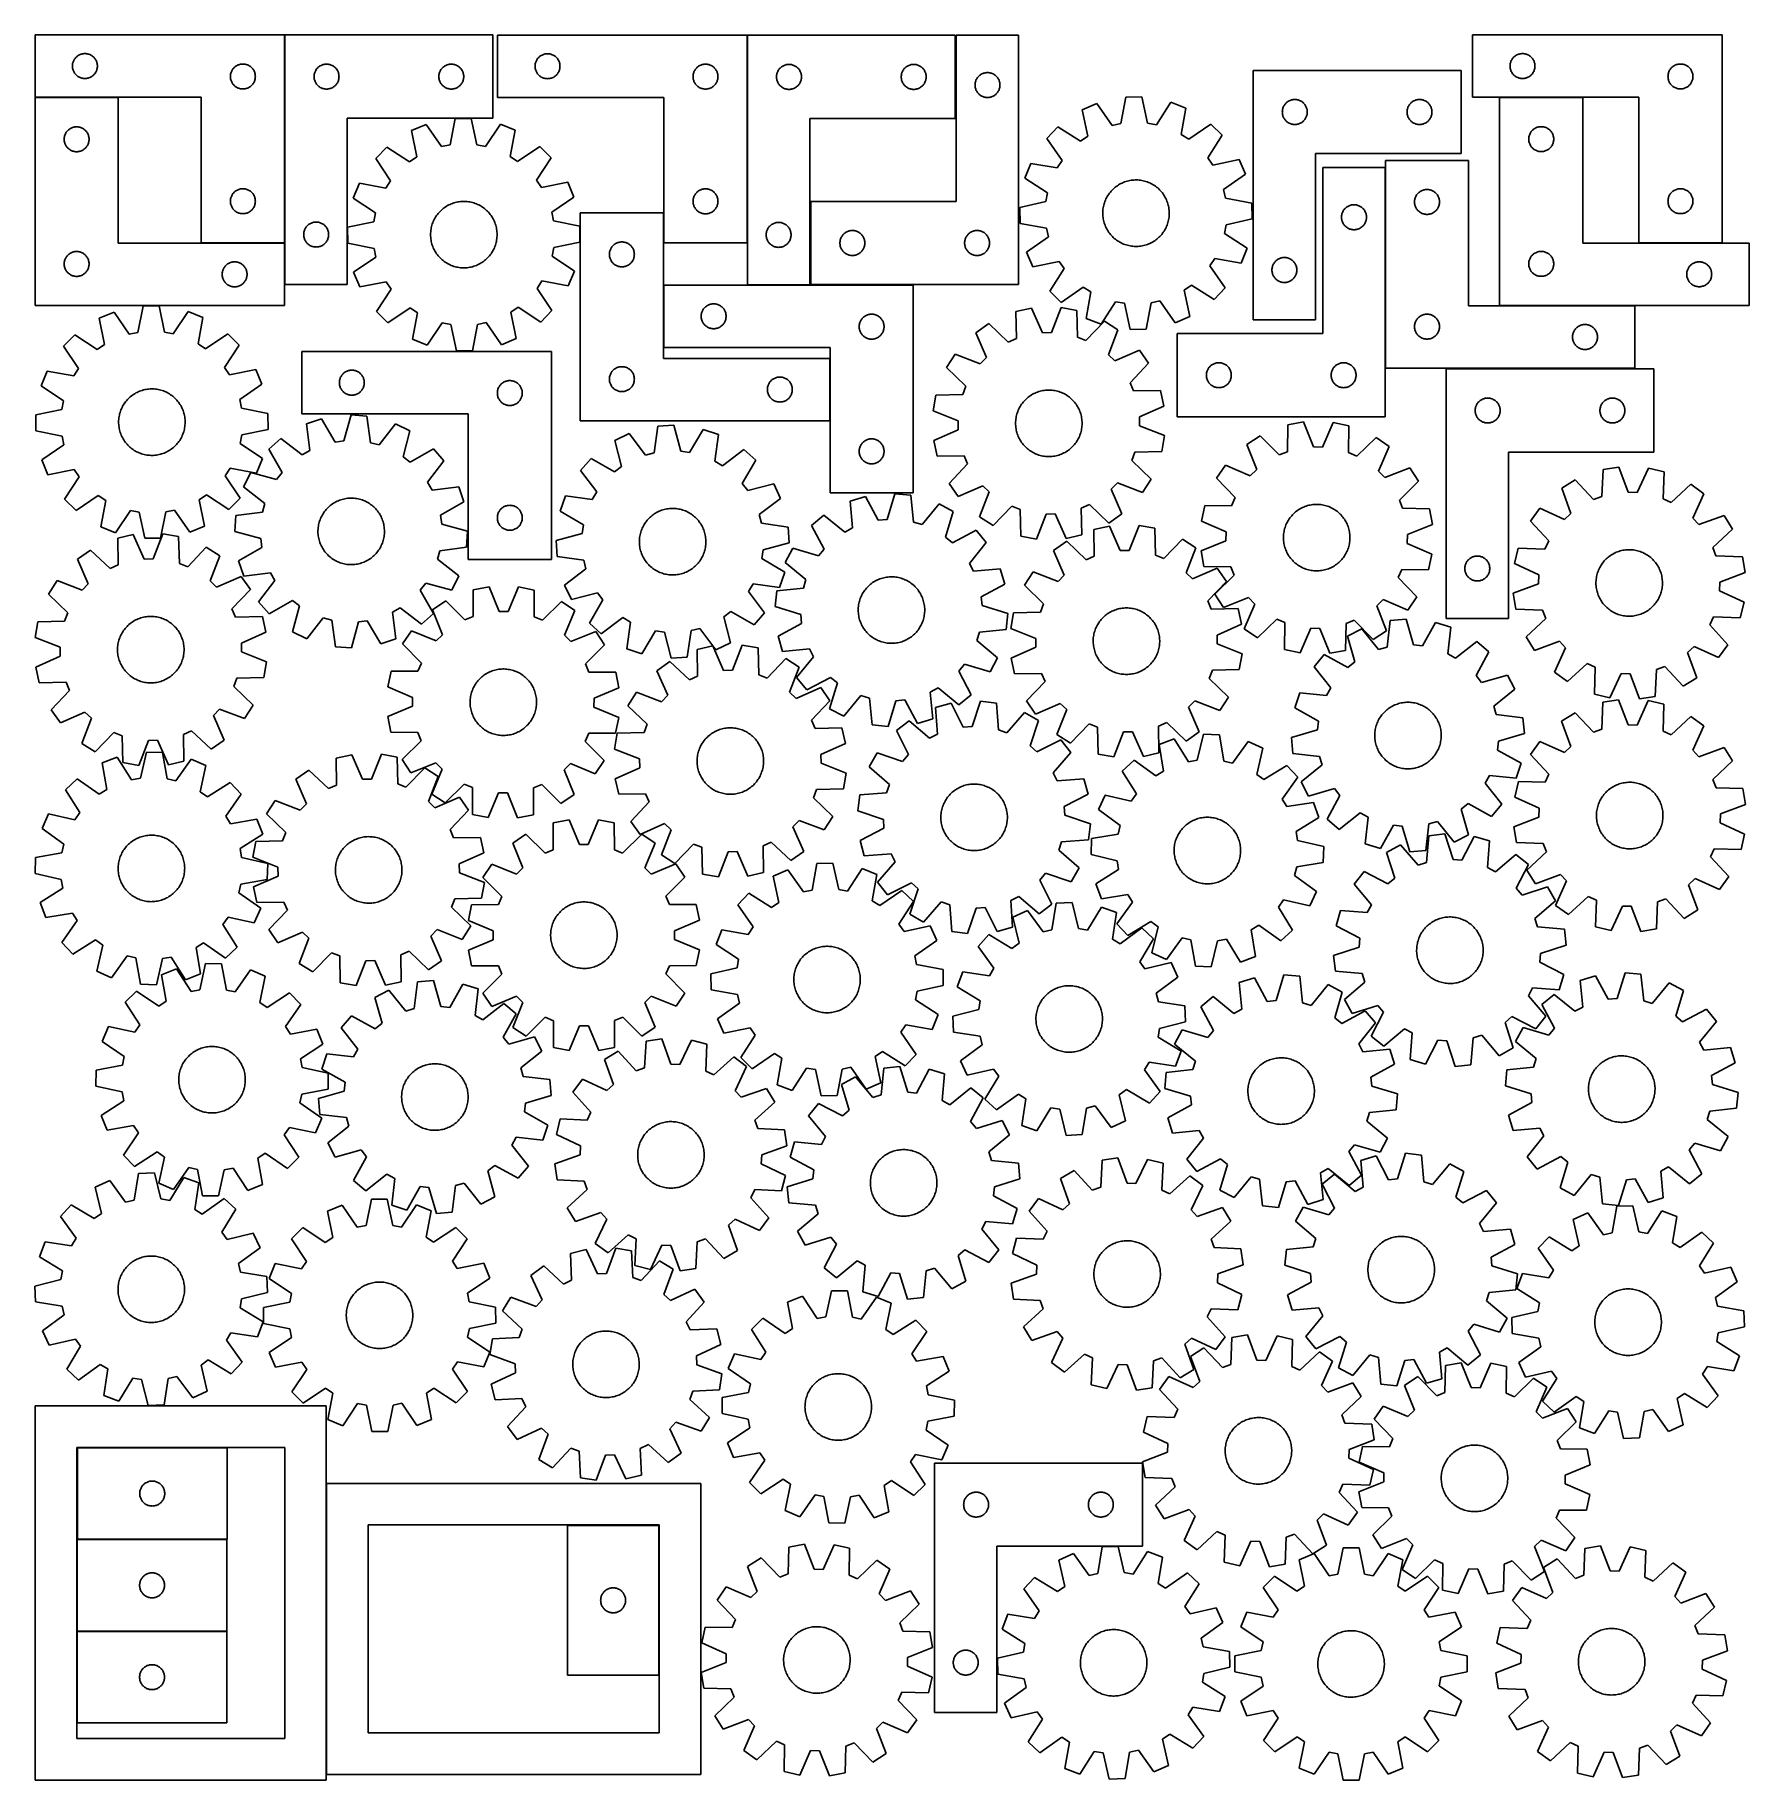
# Model space of a CAD drawing. Header units: millimetres. Extents: x 7 to 1243, y 7 to 1266.
import ezdxf

# ---------------------------------------------------------------- set-up
doc = ezdxf.new("R2010")
doc.units = ezdxf.units.MM
doc.layers.add('CUT', color=7, linetype='CONTINUOUS', true_color=0x000000)

msp = doc.modelspace()

# ---------------------------------------------------------------- linework, layer by layer
at = {"layer": 'CUT'}
for p, q in [((186.585383, 1266.084296), (6.585383, 1266.084296)), ((6.585383, 1266.084296), (6.585383, 1221.084296)), ((186.585383, 1116.084296), (186.585383, 1266.084296)), ((186.959464, 1266.024473), (186.959464, 1086.024473)), ((336.959464, 1266.024473), (186.959464, 1266.024473)), ((336.959464, 1206.024473), (336.959464, 1266.024473)), ((520.421747, 1266.004217), (340.421747, 1266.004217)), ((340.421747, 1266.004217), (340.421747, 1221.004217)), ((520.421747, 1116.004217), (520.421747, 1266.004217)), ((520.663932, 1265.794981), (520.663932, 1085.794981)), ((670.663932, 1265.794981), (520.663932, 1265.794981)), ((670.663932, 1205.794981), (670.663932, 1265.794981)), ((716.403866, 1265.905826), (671.403866, 1265.905826)), ((671.403866, 1265.905826), (671.403866, 1145.905826)), ((716.403866, 1085.905826), (716.403866, 1265.905826)), ((1223.963816, 1266.093329), (1043.963816, 1266.093329)), ((1043.963816, 1266.093329), (1043.963816, 1221.093329)), ((1223.963816, 1116.093329), (1223.963816, 1266.093329)), ((34.063011, 1246.477251), (34.270467, 1247.028446)), ((34.270467, 1247.028446), (34.513528, 1247.564894)), ((34.513528, 1247.564894), (34.791154, 1248.084296)), ((34.791154, 1248.084296), (35.102156, 1248.584428)), ((35.102156, 1248.584428), (35.445203, 1249.063148)), ((35.445203, 1249.063148), (35.818824, 1249.518408)), ((35.818824, 1249.518408), (36.221422, 1249.948257)), ((36.221422, 1249.948257), (36.65127, 1250.350854)), ((36.65127, 1250.350854), (37.10653, 1250.724476)), ((37.10653, 1250.724476), (37.58525, 1251.067522)), ((37.58525, 1251.067522), (38.085383, 1251.378524)), ((38.085383, 1251.378524), (38.604784, 1251.65615)), ((38.604784, 1251.65615), (39.141232, 1251.899211)), ((39.141232, 1251.899211), (39.692427, 1252.106667)), ((39.692427, 1252.106667), (40.256011, 1252.277628)), ((40.256011, 1252.277628), (40.82957, 1252.411363)), ((40.82957, 1252.411363), (41.410647, 1252.507299)), ((41.410647, 1252.507299), (41.996754, 1252.565026)), ((41.996754, 1252.565026), (42.585383, 1252.584296)), ((42.585383, 1252.584296), (43.174011, 1252.565026)), ((43.174011, 1252.565026), (43.760118, 1252.507299)), ((43.760118, 1252.507299), (44.341195, 1252.411363)), ((44.341195, 1252.411363), (44.914754, 1252.277628)), ((44.914754, 1252.277628), (45.478338, 1252.106667)), ((45.478338, 1252.106667), (46.029533, 1251.899211)), ((46.029533, 1251.899211), (46.565981, 1251.65615)), ((46.565981, 1251.65615), (47.085383, 1251.378524)), ((47.085383, 1251.378524), (47.585515, 1251.067522)), ((47.585515, 1251.067522), (48.064235, 1250.724476)), ((48.064235, 1250.724476), (48.519495, 1250.350854)), ((48.519495, 1250.350854), (48.949344, 1249.948257)), ((48.949344, 1249.948257), (49.351941, 1249.518408)), ((49.351941, 1249.518408), (49.725563, 1249.063148)), ((49.725563, 1249.063148), (50.068609, 1248.584428)), ((50.068609, 1248.584428), (50.379611, 1248.084296)), ((50.379611, 1248.084296), (50.657237, 1247.564894)), ((50.657237, 1247.564894), (50.900298, 1247.028446)), ((50.900298, 1247.028446), (51.107754, 1246.477251)), ((367.899376, 1246.397173), (368.106832, 1246.948368)), ((368.106832, 1246.948368), (368.349893, 1247.484816)), ((368.349893, 1247.484816), (368.627519, 1248.004217)), ((368.627519, 1248.004217), (368.938521, 1248.504349)), ((368.938521, 1248.504349), (369.281567, 1248.98307)), ((369.281567, 1248.98307), (369.655189, 1249.43833)), ((369.655189, 1249.43833), (370.057786, 1249.868178)), ((370.057786, 1249.868178), (370.487635, 1250.270776)), ((370.487635, 1250.270776), (370.942894, 1250.644397)), ((370.942894, 1250.644397), (371.421615, 1250.987444)), ((371.421615, 1250.987444), (371.921747, 1251.298446)), ((371.921747, 1251.298446), (372.441149, 1251.576072)), ((372.441149, 1251.576072), (372.977596, 1251.819133)), ((372.977596, 1251.819133), (373.528792, 1252.026589)), ((373.528792, 1252.026589), (374.092376, 1252.19755)), ((374.092376, 1252.19755), (374.665934, 1252.331285)), ((374.665934, 1252.331285), (375.247012, 1252.427221)), ((375.247012, 1252.427221), (375.833119, 1252.484948)), ((375.833119, 1252.484948), (376.421747, 1252.504217)), ((376.421747, 1252.504217), (377.010375, 1252.484948)), ((377.010375, 1252.484948), (377.596483, 1252.427221)), ((377.596483, 1252.427221), (378.17756, 1252.331285)), ((378.17756, 1252.331285), (378.751119, 1252.19755)), ((378.751119, 1252.19755), (379.314703, 1252.026589)), ((379.314703, 1252.026589), (379.865898, 1251.819133)), ((379.865898, 1251.819133), (380.402346, 1251.576072)), ((380.402346, 1251.576072), (380.921747, 1251.298446)), ((380.921747, 1251.298446), (381.421879, 1250.987444)), ((381.421879, 1250.987444), (381.9006, 1250.644397)), ((381.9006, 1250.644397), (382.35586, 1250.270776)), ((382.35586, 1250.270776), (382.785708, 1249.868178)), ((382.785708, 1249.868178), (383.188306, 1249.43833)), ((383.188306, 1249.43833), (383.561927, 1248.98307)), ((383.561927, 1248.98307), (383.904974, 1248.504349)), ((383.904974, 1248.504349), (384.215976, 1248.004217)), ((384.215976, 1248.004217), (384.493602, 1247.484816)), ((384.493602, 1247.484816), (384.736663, 1246.948368)), ((384.736663, 1246.948368), (384.944118, 1246.397173)), ((1071.441445, 1246.486284), (1071.6489, 1247.03748)), ((1071.6489, 1247.03748), (1071.891961, 1247.573927)), ((1071.891961, 1247.573927), (1072.169587, 1248.093329)), ((1072.169587, 1248.093329), (1072.480589, 1248.593461)), ((1072.480589, 1248.593461), (1072.823636, 1249.072182)), ((1072.823636, 1249.072182), (1073.197258, 1249.527441)), ((1073.197258, 1249.527441), (1073.599855, 1249.95729)), ((1073.599855, 1249.95729), (1074.029703, 1250.359887)), ((1074.029703, 1250.359887), (1074.484963, 1250.733509)), ((1074.484963, 1250.733509), (1074.963684, 1251.076555)), ((1074.963684, 1251.076555), (1075.463816, 1251.387557)), ((1075.463816, 1251.387557), (1075.983218, 1251.665183)), ((1075.983218, 1251.665183), (1076.519665, 1251.908245)), ((1076.519665, 1251.908245), (1077.070861, 1252.1157)), ((1077.070861, 1252.1157), (1077.634444, 1252.286661)), ((1077.634444, 1252.286661), (1078.208003, 1252.420396)), ((1078.208003, 1252.420396), (1078.78908, 1252.516332)), ((1078.78908, 1252.516332), (1079.375188, 1252.574059)), ((1079.375188, 1252.574059), (1079.963816, 1252.593329)), ((1079.963816, 1252.593329), (1080.552444, 1252.574059)), ((1080.552444, 1252.574059), (1081.138552, 1252.516332)), ((1081.138552, 1252.516332), (1081.719629, 1252.420396)), ((1081.719629, 1252.420396), (1082.293187, 1252.286661)), ((1082.293187, 1252.286661), (1082.856771, 1252.1157)), ((1082.856771, 1252.1157), (1083.407967, 1251.908245)), ((1083.407967, 1251.908245), (1083.944414, 1251.665183)), ((1083.944414, 1251.665183), (1084.463816, 1251.387557)), ((1084.463816, 1251.387557), (1084.963948, 1251.076555)), ((1084.963948, 1251.076555), (1085.442669, 1250.733509)), ((1085.442669, 1250.733509), (1085.897928, 1250.359887)), ((1085.897928, 1250.359887), (1086.327777, 1249.95729)), ((1086.327777, 1249.95729), (1086.730374, 1249.527441)), ((1086.730374, 1249.527441), (1087.103996, 1249.072182)), ((1087.103996, 1249.072182), (1087.447042, 1248.593461)), ((1087.447042, 1248.593461), (1087.758044, 1248.093329)), ((1087.758044, 1248.093329), (1088.03567, 1247.573927)), ((1088.03567, 1247.573927), (1088.278732, 1247.03748)), ((1088.278732, 1247.03748), (1088.486187, 1246.486284)), ((33.585383, 1243.584296), (33.604652, 1244.172924)), ((33.604652, 1242.995667), (33.585383, 1243.584296)), ((33.604652, 1244.172924), (33.662379, 1244.759031)), ((33.662379, 1242.40956), (33.604652, 1242.995667)), ((33.662379, 1244.759031), (33.758315, 1245.340108)), ((33.758315, 1241.828483), (33.662379, 1242.40956)), ((33.758315, 1245.340108), (33.89205, 1245.913667)), ((33.89205, 1241.254924), (33.758315, 1241.828483)), ((33.89205, 1245.913667), (34.063011, 1246.477251)), ((34.063011, 1240.69134), (33.89205, 1241.254924)), ((34.270467, 1240.140145), (34.063011, 1240.69134)), ((34.513528, 1239.603697), (34.270467, 1240.140145)), ((34.791154, 1239.084296), (34.513528, 1239.603697)), ((35.102156, 1238.584163), (34.791154, 1239.084296)), ((35.445203, 1238.105443), (35.102156, 1238.584163)), ((35.818824, 1237.650183), (35.445203, 1238.105443)), ((36.221422, 1237.220334), (35.818824, 1237.650183)), ((36.65127, 1236.817737), (36.221422, 1237.220334)), ((37.10653, 1236.444115), (36.65127, 1236.817737)), ((37.58525, 1236.101069), (37.10653, 1236.444115)), ((38.085383, 1235.790067), (37.58525, 1236.101069)), ((38.604784, 1235.512441), (38.085383, 1235.790067)), ((39.141232, 1235.26938), (38.604784, 1235.512441)), ((39.692427, 1235.061924), (39.141232, 1235.26938)), ((40.256011, 1234.890963), (39.692427, 1235.061924)), ((40.82957, 1234.757228), (40.256011, 1234.890963)), ((41.410647, 1234.661292), (40.82957, 1234.757228)), ((41.996754, 1234.603565), (41.410647, 1234.661292)), ((42.585383, 1234.584296), (41.996754, 1234.603565)), ((43.174011, 1234.603565), (42.585383, 1234.584296)), ((43.760118, 1234.661292), (43.174011, 1234.603565)), ((44.341195, 1234.757228), (43.760118, 1234.661292)), ((44.914754, 1234.890963), (44.341195, 1234.757228)), ((45.478338, 1235.061924), (44.914754, 1234.890963)), ((46.029533, 1235.26938), (45.478338, 1235.061924)), ((46.565981, 1235.512441), (46.029533, 1235.26938)), ((47.085383, 1235.790067), (46.565981, 1235.512441)), ((47.585515, 1236.101069), (47.085383, 1235.790067)), ((48.064235, 1236.444115), (47.585515, 1236.101069)), ((48.519495, 1236.817737), (48.064235, 1236.444115)), ((48.949344, 1237.220334), (48.519495, 1236.817737)), ((49.351941, 1237.650183), (48.949344, 1237.220334)), ((49.725563, 1238.105443), (49.351941, 1237.650183)), ((50.068609, 1238.584163), (49.725563, 1238.105443)), ((50.379611, 1239.084296), (50.068609, 1238.584163)), ((50.657237, 1239.603697), (50.379611, 1239.084296)), ((50.900298, 1240.140145), (50.657237, 1239.603697)), ((51.107754, 1240.69134), (50.900298, 1240.140145)), ((51.107754, 1246.477251), (51.278715, 1245.913667)), ((51.278715, 1241.254924), (51.107754, 1240.69134)), ((51.278715, 1245.913667), (51.41245, 1245.340108)), ((51.41245, 1241.828483), (51.278715, 1241.254924)), ((51.41245, 1245.340108), (51.508386, 1244.759031)), ((51.508386, 1242.40956), (51.41245, 1241.828483)), ((51.508386, 1244.759031), (51.566113, 1244.172924)), ((51.566113, 1242.995667), (51.508386, 1242.40956)), ((51.566113, 1244.172924), (51.585383, 1243.584296)), ((51.585383, 1243.584296), (51.566113, 1242.995667)), ((147.585383, 1236.084296), (147.604652, 1236.672924)), ((147.604652, 1235.495667), (147.585383, 1236.084296)), ((147.604652, 1236.672924), (147.662379, 1237.259031)), ((147.662379, 1234.90956), (147.604652, 1235.495667)), ((147.662379, 1237.259031), (147.758315, 1237.840108)), ((147.758315, 1234.328483), (147.662379, 1234.90956)), ((147.758315, 1237.840108), (147.89205, 1238.413667)), ((147.89205, 1233.754924), (147.758315, 1234.328483)), ((147.89205, 1238.413667), (148.063011, 1238.977251)), ((148.063011, 1238.977251), (148.270467, 1239.528446)), ((148.270467, 1239.528446), (148.513528, 1240.064894)), ((148.513528, 1240.064894), (148.791154, 1240.584296)), ((148.791154, 1240.584296), (149.102156, 1241.084428)), ((149.102156, 1241.084428), (149.445203, 1241.563148)), ((149.445203, 1241.563148), (149.818824, 1242.018408)), ((149.818824, 1242.018408), (150.221422, 1242.448257)), ((150.221422, 1242.448257), (150.65127, 1242.850854)), ((150.65127, 1242.850854), (151.10653, 1243.224476)), ((151.10653, 1243.224476), (151.58525, 1243.567522)), ((151.58525, 1243.567522), (152.085383, 1243.878524)), ((152.085383, 1243.878524), (152.604784, 1244.15615)), ((152.604784, 1244.15615), (153.141232, 1244.399211)), ((153.141232, 1244.399211), (153.692427, 1244.606667)), ((153.692427, 1244.606667), (154.256011, 1244.777628)), ((154.256011, 1244.777628), (154.82957, 1244.911363)), ((154.82957, 1244.911363), (155.410647, 1245.007299)), ((155.410647, 1245.007299), (155.996754, 1245.065026)), ((155.996754, 1245.065026), (156.585383, 1245.084296)), ((156.585383, 1245.084296), (157.174011, 1245.065026)), ((157.174011, 1245.065026), (157.760118, 1245.007299)), ((157.760118, 1245.007299), (158.341195, 1244.911363)), ((158.341195, 1244.911363), (158.914754, 1244.777628)), ((158.914754, 1244.777628), (159.478338, 1244.606667)), ((159.478338, 1244.606667), (160.029533, 1244.399211)), ((160.029533, 1244.399211), (160.565981, 1244.15615)), ((160.565981, 1244.15615), (161.085383, 1243.878524)), ((161.085383, 1243.878524), (161.585515, 1243.567522)), ((161.585515, 1243.567522), (162.064235, 1243.224476)), ((162.064235, 1243.224476), (162.519495, 1242.850854)), ((162.519495, 1242.850854), (162.949344, 1242.448257)), ((162.949344, 1242.448257), (163.351941, 1242.018408)), ((163.351941, 1242.018408), (163.725563, 1241.563148)), ((163.725563, 1241.563148), (164.068609, 1241.084428)), ((164.068609, 1241.084428), (164.379611, 1240.584296)), ((164.379611, 1240.584296), (164.657237, 1240.064894)), ((164.657237, 1240.064894), (164.900298, 1239.528446)), ((164.900298, 1239.528446), (165.107754, 1238.977251)), ((165.107754, 1238.977251), (165.278715, 1238.413667)), ((165.278715, 1238.413667), (165.41245, 1237.840108)), ((165.41245, 1234.328483), (165.278715, 1233.754924)), ((165.41245, 1237.840108), (165.508386, 1237.259031)), ((165.508386, 1234.90956), (165.41245, 1234.328483)), ((165.508386, 1237.259031), (165.566113, 1236.672924)), ((165.566113, 1235.495667), (165.508386, 1234.90956)), ((165.566113, 1236.672924), (165.585383, 1236.084296)), ((165.585383, 1236.084296), (165.566113, 1235.495667)), ((207.959464, 1236.024473), (207.978734, 1236.613102)), ((207.978734, 1235.435845), (207.959464, 1236.024473)), ((207.978734, 1236.613102), (208.03646, 1237.199209)), ((208.03646, 1234.849738), (207.978734, 1235.435845)), ((208.03646, 1237.199209), (208.132396, 1237.780286)), ((208.132396, 1234.268661), (208.03646, 1234.849738)), ((208.132396, 1237.780286), (208.266131, 1238.353845)), ((208.266131, 1233.695102), (208.132396, 1234.268661)), ((208.266131, 1238.353845), (208.437093, 1238.917429)), ((208.437093, 1238.917429), (208.644548, 1239.468624)), ((208.644548, 1239.468624), (208.887609, 1240.005072)), ((208.887609, 1240.005072), (209.165235, 1240.524473)), ((209.165235, 1240.524473), (209.476237, 1241.024606)), ((209.476237, 1241.024606), (209.819284, 1241.503326)), ((209.819284, 1241.503326), (210.192906, 1241.958586)), ((210.192906, 1241.958586), (210.595503, 1242.388434)), ((210.595503, 1242.388434), (211.025352, 1242.791032)), ((211.025352, 1242.791032), (211.480611, 1243.164654)), ((211.480611, 1243.164654), (211.959332, 1243.5077)), ((211.959332, 1243.5077), (212.459464, 1243.818702)), ((212.459464, 1243.818702), (212.978866, 1244.096328)), ((212.978866, 1244.096328), (213.515313, 1244.339389)), ((213.515313, 1244.339389), (214.066509, 1244.546845)), ((214.066509, 1244.546845), (214.630092, 1244.717806)), ((214.630092, 1244.717806), (215.203651, 1244.851541)), ((215.203651, 1244.851541), (215.784728, 1244.947477)), ((215.784728, 1244.947477), (216.370836, 1245.005204)), ((216.370836, 1245.005204), (216.959464, 1245.024473)), ((216.959464, 1245.024473), (217.548092, 1245.005204)), ((217.548092, 1245.005204), (218.1342, 1244.947477)), ((218.1342, 1244.947477), (218.715277, 1244.851541)), ((218.715277, 1244.851541), (219.288835, 1244.717806)), ((219.288835, 1244.717806), (219.852419, 1244.546845)), ((219.852419, 1244.546845), (220.403615, 1244.339389)), ((220.403615, 1244.339389), (220.940062, 1244.096328)), ((220.940062, 1244.096328), (221.459464, 1243.818702)), ((221.459464, 1243.818702), (221.959596, 1243.5077)), ((221.959596, 1243.5077), (222.438317, 1243.164654)), ((222.438317, 1243.164654), (222.893576, 1242.791032)), ((222.893576, 1242.791032), (223.323425, 1242.388434)), ((223.323425, 1242.388434), (223.726022, 1241.958586)), ((223.726022, 1241.958586), (224.099644, 1241.503326)), ((224.099644, 1241.503326), (224.44269, 1241.024606)), ((224.44269, 1241.024606), (224.753693, 1240.524473)), ((224.753693, 1240.524473), (225.031319, 1240.005072)), ((225.031319, 1240.005072), (225.27438, 1239.468624)), ((225.27438, 1239.468624), (225.481835, 1238.917429)), ((225.481835, 1238.917429), (225.652796, 1238.353845)), ((225.652796, 1238.353845), (225.786531, 1237.780286)), ((225.786531, 1234.268661), (225.652796, 1233.695102)), ((225.786531, 1237.780286), (225.882468, 1237.199209)), ((225.882468, 1234.849738), (225.786531, 1234.268661)), ((225.882468, 1237.199209), (225.940194, 1236.613102)), ((225.940194, 1235.435845), (225.882468, 1234.849738)), ((225.940194, 1236.613102), (225.959464, 1236.024473)), ((225.959464, 1236.024473), (225.940194, 1235.435845)), ((297.959464, 1236.024473), (297.978734, 1236.613102)), ((297.978734, 1235.435845), (297.959464, 1236.024473)), ((297.978734, 1236.613102), (298.03646, 1237.199209)), ((298.03646, 1234.849738), (297.978734, 1235.435845)), ((298.03646, 1237.199209), (298.132396, 1237.780286)), ((298.132396, 1234.268661), (298.03646, 1234.849738)), ((298.132396, 1237.780286), (298.266131, 1238.353845)), ((298.266131, 1233.695102), (298.132396, 1234.268661)), ((298.266131, 1238.353845), (298.437093, 1238.917429)), ((298.437093, 1238.917429), (298.644548, 1239.468624)), ((298.644548, 1239.468624), (298.887609, 1240.005072)), ((298.887609, 1240.005072), (299.165235, 1240.524473)), ((299.165235, 1240.524473), (299.476237, 1241.024606)), ((299.476237, 1241.024606), (299.819284, 1241.503326)), ((299.819284, 1241.503326), (300.192906, 1241.958586)), ((300.192906, 1241.958586), (300.595503, 1242.388434)), ((300.595503, 1242.388434), (301.025352, 1242.791032)), ((301.025352, 1242.791032), (301.480611, 1243.164654)), ((301.480611, 1243.164654), (301.959332, 1243.5077)), ((301.959332, 1243.5077), (302.459464, 1243.818702)), ((302.459464, 1243.818702), (302.978866, 1244.096328)), ((302.978866, 1244.096328), (303.515313, 1244.339389)), ((303.515313, 1244.339389), (304.066509, 1244.546845)), ((304.066509, 1244.546845), (304.630092, 1244.717806)), ((304.630092, 1244.717806), (305.203651, 1244.851541)), ((305.203651, 1244.851541), (305.784728, 1244.947477)), ((305.784728, 1244.947477), (306.370836, 1245.005204)), ((306.370836, 1245.005204), (306.959464, 1245.024473)), ((306.959464, 1245.024473), (307.548092, 1245.005204)), ((307.548092, 1245.005204), (308.1342, 1244.947477)), ((308.1342, 1244.947477), (308.715277, 1244.851541)), ((308.715277, 1244.851541), (309.288835, 1244.717806)), ((309.288835, 1244.717806), (309.852419, 1244.546845)), ((309.852419, 1244.546845), (310.403615, 1244.339389)), ((310.403615, 1244.339389), (310.940062, 1244.096328)), ((310.940062, 1244.096328), (311.459464, 1243.818702)), ((311.459464, 1243.818702), (311.959596, 1243.5077)), ((311.959596, 1243.5077), (312.438317, 1243.164654)), ((312.438317, 1243.164654), (312.893576, 1242.791032)), ((312.893576, 1242.791032), (313.323425, 1242.388434)), ((313.323425, 1242.388434), (313.726022, 1241.958586)), ((313.726022, 1241.958586), (314.099644, 1241.503326)), ((314.099644, 1241.503326), (314.44269, 1241.024606)), ((314.44269, 1241.024606), (314.753693, 1240.524473)), ((314.753693, 1240.524473), (315.031319, 1240.005072)), ((315.031319, 1240.005072), (315.27438, 1239.468624)), ((315.27438, 1239.468624), (315.481835, 1238.917429)), ((315.481835, 1238.917429), (315.652796, 1238.353845)), ((315.652796, 1238.353845), (315.786531, 1237.780286)), ((315.786531, 1234.268661), (315.652796, 1233.695102)), ((315.786531, 1237.780286), (315.882468, 1237.199209)), ((315.882468, 1234.849738), (315.786531, 1234.268661)), ((315.882468, 1237.199209), (315.940194, 1236.613102)), ((315.940194, 1235.435845), (315.882468, 1234.849738)), ((315.940194, 1236.613102), (315.959464, 1236.024473)), ((315.959464, 1236.024473), (315.940194, 1235.435845)), ((367.421747, 1243.504217), (367.441017, 1244.092846)), ((367.441017, 1242.915589), (367.421747, 1243.504217)), ((367.441017, 1244.092846), (367.498744, 1244.678953)), ((367.498744, 1242.329482), (367.441017, 1242.915589)), ((367.498744, 1244.678953), (367.59468, 1245.26003)), ((367.59468, 1241.748404), (367.498744, 1242.329482)), ((367.59468, 1245.26003), (367.728415, 1245.833589)), ((367.728415, 1241.174846), (367.59468, 1241.748404)), ((367.728415, 1245.833589), (367.899376, 1246.397173)), ((367.899376, 1240.611262), (367.728415, 1241.174846)), ((368.106832, 1240.060067), (367.899376, 1240.611262)), ((368.349893, 1239.523619), (368.106832, 1240.060067)), ((368.627519, 1239.004217), (368.349893, 1239.523619)), ((368.938521, 1238.504085), (368.627519, 1239.004217)), ((369.281567, 1238.025365), (368.938521, 1238.504085)), ((369.655189, 1237.570105), (369.281567, 1238.025365)), ((370.057786, 1237.140256), (369.655189, 1237.570105)), ((370.487635, 1236.737659), (370.057786, 1237.140256)), ((370.942894, 1236.364037), (370.487635, 1236.737659)), ((371.421615, 1236.020991), (370.942894, 1236.364037)), ((371.921747, 1235.709989), (371.421615, 1236.020991)), ((372.441149, 1235.432363), (371.921747, 1235.709989)), ((372.977596, 1235.189302), (372.441149, 1235.432363)), ((373.528792, 1234.981846), (372.977596, 1235.189302)), ((374.092376, 1234.810885), (373.528792, 1234.981846)), ((374.665934, 1234.67715), (374.092376, 1234.810885)), ((375.247012, 1234.581214), (374.665934, 1234.67715)), ((375.833119, 1234.523487), (375.247012, 1234.581214)), ((376.421747, 1234.504217), (375.833119, 1234.523487)), ((377.010375, 1234.523487), (376.421747, 1234.504217)), ((377.596483, 1234.581214), (377.010375, 1234.523487)), ((378.17756, 1234.67715), (377.596483, 1234.581214)), ((378.751119, 1234.810885), (378.17756, 1234.67715)), ((379.314703, 1234.981846), (378.751119, 1234.810885)), ((379.865898, 1235.189302), (379.314703, 1234.981846)), ((380.402346, 1235.432363), (379.865898, 1235.189302)), ((380.921747, 1235.709989), (380.402346, 1235.432363)), ((381.421879, 1236.020991), (380.921747, 1235.709989)), ((381.9006, 1236.364037), (381.421879, 1236.020991)), ((382.35586, 1236.737659), (381.9006, 1236.364037)), ((382.785708, 1237.140256), (382.35586, 1236.737659)), ((383.188306, 1237.570105), (382.785708, 1237.140256)), ((383.561927, 1238.025365), (383.188306, 1237.570105)), ((383.904974, 1238.504085), (383.561927, 1238.025365)), ((384.215976, 1239.004217), (383.904974, 1238.504085)), ((384.493602, 1239.523619), (384.215976, 1239.004217)), ((384.736663, 1240.060067), (384.493602, 1239.523619)), ((384.944118, 1240.611262), (384.736663, 1240.060067)), ((384.944118, 1246.397173), (385.11508, 1245.833589)), ((385.11508, 1241.174846), (384.944118, 1240.611262)), ((385.11508, 1245.833589), (385.248815, 1245.26003)), ((385.248815, 1241.748404), (385.11508, 1241.174846)), ((385.248815, 1245.26003), (385.344751, 1244.678953)), ((385.344751, 1242.329482), (385.248815, 1241.748404)), ((385.344751, 1244.678953), (385.402478, 1244.092846)), ((385.402478, 1242.915589), (385.344751, 1242.329482)), ((385.402478, 1244.092846), (385.421747, 1243.504217)), ((385.421747, 1243.504217), (385.402478, 1242.915589)), ((481.421747, 1236.004217), (481.441017, 1236.592846)), ((481.441017, 1235.415589), (481.421747, 1236.004217)), ((481.441017, 1236.592846), (481.498744, 1237.178953)), ((481.498744, 1234.829482), (481.441017, 1235.415589)), ((481.498744, 1237.178953), (481.59468, 1237.76003)), ((481.59468, 1234.248404), (481.498744, 1234.829482)), ((481.59468, 1237.76003), (481.728415, 1238.333589)), ((481.728415, 1233.674846), (481.59468, 1234.248404)), ((481.728415, 1238.333589), (481.899376, 1238.897173)), ((481.899376, 1238.897173), (482.106832, 1239.448368)), ((482.106832, 1239.448368), (482.349893, 1239.984816)), ((482.349893, 1239.984816), (482.627519, 1240.504217)), ((482.627519, 1240.504217), (482.938521, 1241.004349)), ((482.938521, 1241.004349), (483.281567, 1241.48307)), ((483.281567, 1241.48307), (483.655189, 1241.93833)), ((483.655189, 1241.93833), (484.057786, 1242.368178)), ((484.057786, 1242.368178), (484.487635, 1242.770776)), ((484.487635, 1242.770776), (484.942894, 1243.144397)), ((484.942894, 1243.144397), (485.421615, 1243.487444)), ((485.421615, 1243.487444), (485.921747, 1243.798446)), ((485.921747, 1243.798446), (486.441149, 1244.076072)), ((486.441149, 1244.076072), (486.977596, 1244.319133)), ((486.977596, 1244.319133), (487.528792, 1244.526589)), ((487.528792, 1244.526589), (488.092376, 1244.69755)), ((488.092376, 1244.69755), (488.665934, 1244.831285)), ((488.665934, 1244.831285), (489.247012, 1244.927221)), ((489.247012, 1244.927221), (489.833119, 1244.984948)), ((489.833119, 1244.984948), (490.421747, 1245.004217)), ((490.421747, 1245.004217), (491.010375, 1244.984948)), ((491.010375, 1244.984948), (491.596483, 1244.927221)), ((491.596483, 1244.927221), (492.17756, 1244.831285)), ((492.17756, 1244.831285), (492.751119, 1244.69755)), ((492.751119, 1244.69755), (493.314703, 1244.526589)), ((493.314703, 1244.526589), (493.865898, 1244.319133)), ((493.865898, 1244.319133), (494.402346, 1244.076072)), ((494.402346, 1244.076072), (494.921747, 1243.798446)), ((494.921747, 1243.798446), (495.421879, 1243.487444)), ((495.421879, 1243.487444), (495.9006, 1243.144397)), ((495.9006, 1243.144397), (496.35586, 1242.770776)), ((496.35586, 1242.770776), (496.785708, 1242.368178)), ((496.785708, 1242.368178), (497.188306, 1241.93833)), ((497.188306, 1241.93833), (497.561927, 1241.48307)), ((497.561927, 1241.48307), (497.904974, 1241.004349)), ((497.904974, 1241.004349), (498.215976, 1240.504217)), ((498.215976, 1240.504217), (498.493602, 1239.984816)), ((498.493602, 1239.984816), (498.736663, 1239.448368)), ((498.736663, 1239.448368), (498.944118, 1238.897173)), ((498.944118, 1238.897173), (499.11508, 1238.333589)), ((499.11508, 1238.333589), (499.248815, 1237.76003)), ((499.248815, 1234.248404), (499.11508, 1233.674846)), ((499.248815, 1237.76003), (499.344751, 1237.178953)), ((499.344751, 1234.829482), (499.248815, 1234.248404)), ((499.344751, 1237.178953), (499.402478, 1236.592846)), ((499.402478, 1235.415589), (499.344751, 1234.829482)), ((499.402478, 1236.592846), (499.421747, 1236.004217)), ((499.421747, 1236.004217), (499.402478, 1235.415589)), ((541.663932, 1235.794981), (541.683201, 1236.383609)), ((541.683201, 1235.206353), (541.663932, 1235.794981)), ((541.683201, 1236.383609), (541.740928, 1236.969717)), ((541.740928, 1234.620246), (541.683201, 1235.206353)), ((541.740928, 1236.969717), (541.836864, 1237.550794)), ((541.836864, 1234.039168), (541.740928, 1234.620246)), ((541.836864, 1237.550794), (541.970599, 1238.124353)), ((541.970599, 1238.124353), (542.141561, 1238.687936)), ((542.141561, 1238.687936), (542.349016, 1239.239132)), ((542.349016, 1239.239132), (542.592077, 1239.775579)), ((542.592077, 1239.775579), (542.869703, 1240.294981)), ((542.869703, 1240.294981), (543.180705, 1240.795113)), ((543.180705, 1240.795113), (543.523752, 1241.273834)), ((543.523752, 1241.273834), (543.897373, 1241.729094)), ((543.897373, 1241.729094), (544.299971, 1242.158942)), ((544.299971, 1242.158942), (544.729819, 1242.56154)), ((544.729819, 1242.56154), (545.185079, 1242.935161)), ((545.185079, 1242.935161), (545.6638, 1243.278208)), ((545.6638, 1243.278208), (546.163932, 1243.58921)), ((546.163932, 1243.58921), (546.683333, 1243.866836)), ((546.683333, 1243.866836), (547.219781, 1244.109897)), ((547.219781, 1244.109897), (547.770976, 1244.317352)), ((547.770976, 1244.317352), (548.33456, 1244.488314)), ((548.33456, 1244.488314), (548.908119, 1244.622049)), ((548.908119, 1244.622049), (549.489196, 1244.717985)), ((549.489196, 1244.717985), (550.075304, 1244.775712)), ((550.075304, 1244.775712), (550.663932, 1244.794981)), ((550.663932, 1244.794981), (551.25256, 1244.775712)), ((551.25256, 1244.775712), (551.838667, 1244.717985)), ((551.838667, 1244.717985), (552.419745, 1244.622049)), ((552.419745, 1244.622049), (552.993303, 1244.488314)), ((552.993303, 1244.488314), (553.556887, 1244.317352)), ((553.556887, 1244.317352), (554.108083, 1244.109897)), ((554.108083, 1244.109897), (554.64453, 1243.866836)), ((554.64453, 1243.866836), (555.163932, 1243.58921)), ((555.163932, 1243.58921), (555.664064, 1243.278208)), ((555.664064, 1243.278208), (556.142785, 1242.935161)), ((556.142785, 1242.935161), (556.598044, 1242.56154)), ((556.598044, 1242.56154), (557.027893, 1242.158942)), ((557.027893, 1242.158942), (557.43049, 1241.729094)), ((557.43049, 1241.729094), (557.804112, 1241.273834)), ((557.804112, 1241.273834), (558.147158, 1240.795113)), ((558.147158, 1240.795113), (558.45816, 1240.294981)), ((558.45816, 1240.294981), (558.735786, 1239.775579)), ((558.735786, 1239.775579), (558.978847, 1239.239132)), ((558.978847, 1239.239132), (559.186303, 1238.687936)), ((559.186303, 1238.687936), (559.357264, 1238.124353)), ((559.357264, 1238.124353), (559.490999, 1237.550794)), ((559.490999, 1237.550794), (559.586935, 1236.969717)), ((559.586935, 1234.620246), (559.490999, 1234.039168)), ((559.586935, 1236.969717), (559.644662, 1236.383609)), ((559.644662, 1235.206353), (559.586935, 1234.620246)), ((559.644662, 1236.383609), (559.663932, 1235.794981)), ((559.663932, 1235.794981), (559.644662, 1235.206353)), ((631.663932, 1235.794981), (631.683201, 1236.383609)), ((631.683201, 1235.206353), (631.663932, 1235.794981)), ((631.683201, 1236.383609), (631.740928, 1236.969717)), ((631.740928, 1234.620246), (631.683201, 1235.206353)), ((631.740928, 1236.969717), (631.836864, 1237.550794)), ((631.836864, 1234.039168), (631.740928, 1234.620246)), ((631.836864, 1237.550794), (631.970599, 1238.124353)), ((631.970599, 1238.124353), (632.141561, 1238.687936)), ((632.141561, 1238.687936), (632.349016, 1239.239132)), ((632.349016, 1239.239132), (632.592077, 1239.775579)), ((632.592077, 1239.775579), (632.869703, 1240.294981)), ((632.869703, 1240.294981), (633.180705, 1240.795113)), ((633.180705, 1240.795113), (633.523752, 1241.273834)), ((633.523752, 1241.273834), (633.897373, 1241.729094)), ((633.897373, 1241.729094), (634.299971, 1242.158942)), ((634.299971, 1242.158942), (634.729819, 1242.56154)), ((634.729819, 1242.56154), (635.185079, 1242.935161)), ((635.185079, 1242.935161), (635.6638, 1243.278208)), ((635.6638, 1243.278208), (636.163932, 1243.58921)), ((636.163932, 1243.58921), (636.683333, 1243.866836)), ((636.683333, 1243.866836), (637.219781, 1244.109897)), ((637.219781, 1244.109897), (637.770976, 1244.317352)), ((637.770976, 1244.317352), (638.33456, 1244.488314)), ((638.33456, 1244.488314), (638.908119, 1244.622049)), ((638.908119, 1244.622049), (639.489196, 1244.717985)), ((639.489196, 1244.717985), (640.075304, 1244.775712)), ((640.075304, 1244.775712), (640.663932, 1244.794981)), ((640.663932, 1244.794981), (641.25256, 1244.775712)), ((641.25256, 1244.775712), (641.838667, 1244.717985)), ((641.838667, 1244.717985), (642.419745, 1244.622049)), ((642.419745, 1244.622049), (642.993303, 1244.488314)), ((642.993303, 1244.488314), (643.556887, 1244.317352)), ((643.556887, 1244.317352), (644.108083, 1244.109897)), ((644.108083, 1244.109897), (644.64453, 1243.866836)), ((644.64453, 1243.866836), (645.163932, 1243.58921)), ((645.163932, 1243.58921), (645.664064, 1243.278208)), ((645.664064, 1243.278208), (646.142785, 1242.935161)), ((646.142785, 1242.935161), (646.598044, 1242.56154)), ((646.598044, 1242.56154), (647.027893, 1242.158942)), ((647.027893, 1242.158942), (647.43049, 1241.729094)), ((647.43049, 1241.729094), (647.804112, 1241.273834)), ((647.804112, 1241.273834), (648.147158, 1240.795113)), ((648.147158, 1240.795113), (648.45816, 1240.294981)), ((648.45816, 1240.294981), (648.735786, 1239.775579)), ((648.735786, 1239.775579), (648.978847, 1239.239132)), ((648.978847, 1239.239132), (649.186303, 1238.687936)), ((649.186303, 1238.687936), (649.357264, 1238.124353)), ((649.357264, 1238.124353), (649.490999, 1237.550794)), ((649.490999, 1237.550794), (649.586935, 1236.969717)), ((649.586935, 1234.620246), (649.490999, 1234.039168)), ((649.586935, 1236.969717), (649.644662, 1236.383609)), ((649.644662, 1235.206353), (649.586935, 1234.620246)), ((649.644662, 1236.383609), (649.663932, 1235.794981)), ((649.663932, 1235.794981), (649.644662, 1235.206353)), ((685.832012, 1233.886424), (686.109638, 1234.405826)), ((686.109638, 1234.405826), (686.42064, 1234.905958)), ((686.42064, 1234.905958), (686.763686, 1235.384679)), ((686.763686, 1235.384679), (687.137308, 1235.839938)), ((687.137308, 1235.839938), (687.539905, 1236.269787)), ((687.539905, 1236.269787), (687.969754, 1236.672384)), ((687.969754, 1236.672384), (688.425014, 1237.046006)), ((688.425014, 1237.046006), (688.903734, 1237.389052)), ((688.903734, 1237.389052), (689.403866, 1237.700055)), ((689.403866, 1237.700055), (689.923268, 1237.977681)), ((689.923268, 1237.977681), (690.459716, 1238.220742)), ((690.459716, 1238.220742), (691.010911, 1238.428197)), ((691.010911, 1238.428197), (691.574495, 1238.599158)), ((691.574495, 1238.599158), (692.148054, 1238.732893)), ((692.148054, 1238.732893), (692.729131, 1238.82883)), ((692.729131, 1238.82883), (693.315238, 1238.886556)), ((693.315238, 1238.886556), (693.903866, 1238.905826)), ((693.903866, 1238.905826), (694.492495, 1238.886556)), ((694.492495, 1238.886556), (695.078602, 1238.82883)), ((695.078602, 1238.82883), (695.659679, 1238.732893)), ((695.659679, 1238.732893), (696.233238, 1238.599158)), ((696.233238, 1238.599158), (696.796822, 1238.428197)), ((696.796822, 1238.428197), (697.348017, 1238.220742)), ((697.348017, 1238.220742), (697.884465, 1237.977681)), ((697.884465, 1237.977681), (698.403866, 1237.700055)), ((698.403866, 1237.700055), (698.903999, 1237.389052)), ((698.903999, 1237.389052), (699.382719, 1237.046006)), ((699.382719, 1237.046006), (699.837979, 1236.672384)), ((699.837979, 1236.672384), (700.267827, 1236.269787)), ((700.267827, 1236.269787), (700.670425, 1235.839938)), ((700.670425, 1235.839938), (701.044047, 1235.384679)), ((701.044047, 1235.384679), (701.387093, 1234.905958)), ((701.387093, 1234.905958), (701.698095, 1234.405826)), ((701.698095, 1234.405826), (701.975721, 1233.886424)), ((885.660605, 1240.436583), (885.660605, 1060.436583)), ((1035.660605, 1240.436583), (885.660605, 1240.436583)), ((1035.660605, 1180.436583), (1035.660605, 1240.436583)), ((1070.963816, 1243.593329), (1070.983086, 1244.181957)), ((1070.983086, 1243.004701), (1070.963816, 1243.593329)), ((1070.983086, 1244.181957), (1071.040812, 1244.768064)), ((1071.040812, 1242.418593), (1070.983086, 1243.004701)), ((1071.040812, 1244.768064), (1071.136748, 1245.349142)), ((1071.136748, 1241.837516), (1071.040812, 1242.418593)), ((1071.136748, 1245.349142), (1071.270483, 1245.9227)), ((1071.270483, 1241.263957), (1071.136748, 1241.837516)), ((1071.270483, 1245.9227), (1071.441445, 1246.486284)), ((1071.441445, 1240.700374), (1071.270483, 1241.263957)), ((1071.6489, 1240.149178), (1071.441445, 1240.700374)), ((1071.891961, 1239.612731), (1071.6489, 1240.149178)), ((1072.169587, 1239.093329), (1071.891961, 1239.612731)), ((1072.480589, 1238.593197), (1072.169587, 1239.093329)), ((1072.823636, 1238.114476), (1072.480589, 1238.593197)), ((1073.197258, 1237.659216), (1072.823636, 1238.114476)), ((1073.599855, 1237.229368), (1073.197258, 1237.659216)), ((1074.029703, 1236.82677), (1073.599855, 1237.229368)), ((1074.484963, 1236.453149), (1074.029703, 1236.82677)), ((1074.963684, 1236.110102), (1074.484963, 1236.453149)), ((1075.463816, 1235.7991), (1074.963684, 1236.110102)), ((1075.983218, 1235.521474), (1075.463816, 1235.7991)), ((1076.519665, 1235.278413), (1075.983218, 1235.521474)), ((1077.070861, 1235.070958), (1076.519665, 1235.278413)), ((1077.634444, 1234.899996), (1077.070861, 1235.070958)), ((1078.208003, 1234.766261), (1077.634444, 1234.899996)), ((1078.78908, 1234.670325), (1078.208003, 1234.766261)), ((1079.375188, 1234.612598), (1078.78908, 1234.670325)), ((1079.963816, 1234.593329), (1079.375188, 1234.612598)), ((1080.552444, 1234.612598), (1079.963816, 1234.593329)), ((1081.138552, 1234.670325), (1080.552444, 1234.612598)), ((1081.719629, 1234.766261), (1081.138552, 1234.670325)), ((1082.293187, 1234.899996), (1081.719629, 1234.766261)), ((1082.856771, 1235.070958), (1082.293187, 1234.899996)), ((1083.407967, 1235.278413), (1082.856771, 1235.070958)), ((1083.944414, 1235.521474), (1083.407967, 1235.278413)), ((1084.463816, 1235.7991), (1083.944414, 1235.521474)), ((1084.963948, 1236.110102), (1084.463816, 1235.7991)), ((1085.442669, 1236.453149), (1084.963948, 1236.110102)), ((1085.897928, 1236.82677), (1085.442669, 1236.453149)), ((1086.327777, 1237.229368), (1085.897928, 1236.82677)), ((1086.730374, 1237.659216), (1086.327777, 1237.229368)), ((1087.103996, 1238.114476), (1086.730374, 1237.659216)), ((1087.447042, 1238.593197), (1087.103996, 1238.114476)), ((1087.758044, 1239.093329), (1087.447042, 1238.593197)), ((1088.03567, 1239.612731), (1087.758044, 1239.093329)), ((1088.278732, 1240.149178), (1088.03567, 1239.612731)), ((1088.486187, 1240.700374), (1088.278732, 1240.149178)), ((1088.486187, 1246.486284), (1088.657148, 1245.9227)), ((1088.657148, 1241.263957), (1088.486187, 1240.700374)), ((1088.657148, 1245.9227), (1088.790883, 1245.349142)), ((1088.790883, 1241.837516), (1088.657148, 1241.263957)), ((1088.790883, 1245.349142), (1088.88682, 1244.768064)), ((1088.88682, 1242.418593), (1088.790883, 1241.837516)), ((1088.88682, 1244.768064), (1088.944546, 1244.181957)), ((1088.944546, 1243.004701), (1088.88682, 1242.418593)), ((1088.944546, 1244.181957), (1088.963816, 1243.593329)), ((1088.963816, 1243.593329), (1088.944546, 1243.004701)), ((1184.963816, 1236.093329), (1184.983086, 1236.681957)), ((1184.983086, 1235.504701), (1184.963816, 1236.093329)), ((1184.983086, 1236.681957), (1185.040812, 1237.268064)), ((1185.040812, 1234.918593), (1184.983086, 1235.504701)), ((1185.040812, 1237.268064), (1185.136748, 1237.849142)), ((1185.136748, 1234.337516), (1185.040812, 1234.918593)), ((1185.136748, 1237.849142), (1185.270483, 1238.4227)), ((1185.270483, 1233.763957), (1185.136748, 1234.337516)), ((1185.270483, 1238.4227), (1185.441445, 1238.986284)), ((1185.441445, 1238.986284), (1185.6489, 1239.53748)), ((1185.6489, 1239.53748), (1185.891961, 1240.073927)), ((1185.891961, 1240.073927), (1186.169587, 1240.593329)), ((1186.169587, 1240.593329), (1186.480589, 1241.093461)), ((1186.480589, 1241.093461), (1186.823636, 1241.572182)), ((1186.823636, 1241.572182), (1187.197258, 1242.027441)), ((1187.197258, 1242.027441), (1187.599855, 1242.45729)), ((1187.599855, 1242.45729), (1188.029703, 1242.859887)), ((1188.029703, 1242.859887), (1188.484963, 1243.233509)), ((1188.484963, 1243.233509), (1188.963684, 1243.576555)), ((1188.963684, 1243.576555), (1189.463816, 1243.887557)), ((1189.463816, 1243.887557), (1189.983218, 1244.165183)), ((1189.983218, 1244.165183), (1190.519665, 1244.408245)), ((1190.519665, 1244.408245), (1191.070861, 1244.6157)), ((1191.070861, 1244.6157), (1191.634444, 1244.786661)), ((1191.634444, 1244.786661), (1192.208003, 1244.920396)), ((1192.208003, 1244.920396), (1192.78908, 1245.016332)), ((1192.78908, 1245.016332), (1193.375188, 1245.074059)), ((1193.375188, 1245.074059), (1193.963816, 1245.093329)), ((1193.963816, 1245.093329), (1194.552444, 1245.074059)), ((1194.552444, 1245.074059), (1195.138552, 1245.016332)), ((1195.138552, 1245.016332), (1195.719629, 1244.920396)), ((1195.719629, 1244.920396), (1196.293187, 1244.786661)), ((1196.293187, 1244.786661), (1196.856771, 1244.6157)), ((1196.856771, 1244.6157), (1197.407967, 1244.408245)), ((1197.407967, 1244.408245), (1197.944414, 1244.165183)), ((1197.944414, 1244.165183), (1198.463816, 1243.887557)), ((1198.463816, 1243.887557), (1198.963948, 1243.576555)), ((1198.963948, 1243.576555), (1199.442669, 1243.233509)), ((1199.442669, 1243.233509), (1199.897928, 1242.859887)), ((1199.897928, 1242.859887), (1200.327777, 1242.45729)), ((1200.327777, 1242.45729), (1200.730374, 1242.027441)), ((1200.730374, 1242.027441), (1201.103996, 1241.572182)), ((1201.103996, 1241.572182), (1201.447042, 1241.093461)), ((1201.447042, 1241.093461), (1201.758044, 1240.593329)), ((1201.758044, 1240.593329), (1202.03567, 1240.073927)), ((1202.03567, 1240.073927), (1202.278732, 1239.53748)), ((1202.278732, 1239.53748), (1202.486187, 1238.986284)), ((1202.486187, 1238.986284), (1202.657148, 1238.4227)), ((1202.657148, 1238.4227), (1202.790883, 1237.849142)), ((1202.790883, 1234.337516), (1202.657148, 1233.763957)), ((1202.790883, 1237.849142), (1202.88682, 1237.268064)), ((1202.88682, 1234.918593), (1202.790883, 1234.337516)), ((1202.88682, 1237.268064), (1202.944546, 1236.681957)), ((1202.944546, 1235.504701), (1202.88682, 1234.918593)), ((1202.944546, 1236.681957), (1202.963816, 1236.093329)), ((1202.963816, 1236.093329), (1202.944546, 1235.504701)), ((148.063011, 1233.19134), (147.89205, 1233.754924)), ((148.270467, 1232.640145), (148.063011, 1233.19134)), ((148.513528, 1232.103697), (148.270467, 1232.640145)), ((148.791154, 1231.584296), (148.513528, 1232.103697)), ((149.102156, 1231.084163), (148.791154, 1231.584296)), ((149.445203, 1230.605443), (149.102156, 1231.084163)), ((149.818824, 1230.150183), (149.445203, 1230.605443)), ((150.221422, 1229.720334), (149.818824, 1230.150183)), ((150.65127, 1229.317737), (150.221422, 1229.720334)), ((151.10653, 1228.944115), (150.65127, 1229.317737)), ((151.58525, 1228.601069), (151.10653, 1228.944115)), ((152.085383, 1228.290067), (151.58525, 1228.601069)), ((152.604784, 1228.012441), (152.085383, 1228.290067)), ((153.141232, 1227.76938), (152.604784, 1228.012441)), ((153.692427, 1227.561924), (153.141232, 1227.76938)), ((154.256011, 1227.390963), (153.692427, 1227.561924)), ((154.82957, 1227.257228), (154.256011, 1227.390963)), ((155.410647, 1227.161292), (154.82957, 1227.257228)), ((155.996754, 1227.103565), (155.410647, 1227.161292)), ((156.585383, 1227.084296), (155.996754, 1227.103565)), ((157.174011, 1227.103565), (156.585383, 1227.084296)), ((157.760118, 1227.161292), (157.174011, 1227.103565)), ((158.341195, 1227.257228), (157.760118, 1227.161292)), ((158.914754, 1227.390963), (158.341195, 1227.257228)), ((159.478338, 1227.561924), (158.914754, 1227.390963)), ((160.029533, 1227.76938), (159.478338, 1227.561924)), ((160.565981, 1228.012441), (160.029533, 1227.76938)), ((161.085383, 1228.290067), (160.565981, 1228.012441)), ((161.585515, 1228.601069), (161.085383, 1228.290067)), ((162.064235, 1228.944115), (161.585515, 1228.601069)), ((162.519495, 1229.317737), (162.064235, 1228.944115)), ((162.949344, 1229.720334), (162.519495, 1229.317737)), ((163.351941, 1230.150183), (162.949344, 1229.720334)), ((163.725563, 1230.605443), (163.351941, 1230.150183)), ((164.068609, 1231.084163), (163.725563, 1230.605443)), ((164.379611, 1231.584296), (164.068609, 1231.084163)), ((164.657237, 1232.103697), (164.379611, 1231.584296)), ((164.900298, 1232.640145), (164.657237, 1232.103697)), ((165.107754, 1233.19134), (164.900298, 1232.640145)), ((165.278715, 1233.754924), (165.107754, 1233.19134)), ((208.437093, 1233.131518), (208.266131, 1233.695102)), ((208.644548, 1232.580323), (208.437093, 1233.131518)), ((208.887609, 1232.043875), (208.644548, 1232.580323)), ((209.165235, 1231.524473), (208.887609, 1232.043875)), ((209.476237, 1231.024341), (209.165235, 1231.524473)), ((209.819284, 1230.545621), (209.476237, 1231.024341)), ((210.192906, 1230.090361), (209.819284, 1230.545621)), ((210.595503, 1229.660512), (210.192906, 1230.090361)), ((211.025352, 1229.257915), (210.595503, 1229.660512)), ((211.480611, 1228.884293), (211.025352, 1229.257915)), ((211.959332, 1228.541247), (211.480611, 1228.884293)), ((212.459464, 1228.230245), (211.959332, 1228.541247)), ((212.978866, 1227.952619), (212.459464, 1228.230245)), ((213.515313, 1227.709558), (212.978866, 1227.952619)), ((214.066509, 1227.502102), (213.515313, 1227.709558)), ((214.630092, 1227.331141), (214.066509, 1227.502102)), ((215.203651, 1227.197406), (214.630092, 1227.331141)), ((215.784728, 1227.10147), (215.203651, 1227.197406)), ((216.370836, 1227.043743), (215.784728, 1227.10147)), ((216.959464, 1227.024473), (216.370836, 1227.043743)), ((217.548092, 1227.043743), (216.959464, 1227.024473)), ((218.1342, 1227.10147), (217.548092, 1227.043743)), ((218.715277, 1227.197406), (218.1342, 1227.10147)), ((219.288835, 1227.331141), (218.715277, 1227.197406)), ((219.852419, 1227.502102), (219.288835, 1227.331141)), ((220.403615, 1227.709558), (219.852419, 1227.502102)), ((220.940062, 1227.952619), (220.403615, 1227.709558)), ((221.459464, 1228.230245), (220.940062, 1227.952619)), ((221.959596, 1228.541247), (221.459464, 1228.230245)), ((222.438317, 1228.884293), (221.959596, 1228.541247)), ((222.893576, 1229.257915), (222.438317, 1228.884293)), ((223.323425, 1229.660512), (222.893576, 1229.257915)), ((223.726022, 1230.090361), (223.323425, 1229.660512)), ((224.099644, 1230.545621), (223.726022, 1230.090361)), ((224.44269, 1231.024341), (224.099644, 1230.545621)), ((224.753693, 1231.524473), (224.44269, 1231.024341)), ((225.031319, 1232.043875), (224.753693, 1231.524473)), ((225.27438, 1232.580323), (225.031319, 1232.043875)), ((225.481835, 1233.131518), (225.27438, 1232.580323)), ((225.652796, 1233.695102), (225.481835, 1233.131518)), ((298.437093, 1233.131518), (298.266131, 1233.695102)), ((298.644548, 1232.580323), (298.437093, 1233.131518)), ((298.887609, 1232.043875), (298.644548, 1232.580323)), ((299.165235, 1231.524473), (298.887609, 1232.043875)), ((299.476237, 1231.024341), (299.165235, 1231.524473)), ((299.819284, 1230.545621), (299.476237, 1231.024341)), ((300.192906, 1230.090361), (299.819284, 1230.545621)), ((300.595503, 1229.660512), (300.192906, 1230.090361)), ((301.025352, 1229.257915), (300.595503, 1229.660512)), ((301.480611, 1228.884293), (301.025352, 1229.257915)), ((301.959332, 1228.541247), (301.480611, 1228.884293)), ((302.459464, 1228.230245), (301.959332, 1228.541247)), ((302.978866, 1227.952619), (302.459464, 1228.230245)), ((303.515313, 1227.709558), (302.978866, 1227.952619)), ((304.066509, 1227.502102), (303.515313, 1227.709558)), ((304.630092, 1227.331141), (304.066509, 1227.502102)), ((305.203651, 1227.197406), (304.630092, 1227.331141)), ((305.784728, 1227.10147), (305.203651, 1227.197406)), ((306.370836, 1227.043743), (305.784728, 1227.10147)), ((306.959464, 1227.024473), (306.370836, 1227.043743)), ((307.548092, 1227.043743), (306.959464, 1227.024473)), ((308.1342, 1227.10147), (307.548092, 1227.043743)), ((308.715277, 1227.197406), (308.1342, 1227.10147)), ((309.288835, 1227.331141), (308.715277, 1227.197406)), ((309.852419, 1227.502102), (309.288835, 1227.331141)), ((310.403615, 1227.709558), (309.852419, 1227.502102)), ((310.940062, 1227.952619), (310.403615, 1227.709558)), ((311.459464, 1228.230245), (310.940062, 1227.952619)), ((311.959596, 1228.541247), (311.459464, 1228.230245)), ((312.438317, 1228.884293), (311.959596, 1228.541247)), ((312.893576, 1229.257915), (312.438317, 1228.884293)), ((313.323425, 1229.660512), (312.893576, 1229.257915)), ((313.726022, 1230.090361), (313.323425, 1229.660512)), ((314.099644, 1230.545621), (313.726022, 1230.090361)), ((314.44269, 1231.024341), (314.099644, 1230.545621)), ((314.753693, 1231.524473), (314.44269, 1231.024341)), ((315.031319, 1232.043875), (314.753693, 1231.524473)), ((315.27438, 1232.580323), (315.031319, 1232.043875)), ((315.481835, 1233.131518), (315.27438, 1232.580323)), ((315.652796, 1233.695102), (315.481835, 1233.131518)), ((481.899376, 1233.111262), (481.728415, 1233.674846)), ((482.106832, 1232.560067), (481.899376, 1233.111262)), ((482.349893, 1232.023619), (482.106832, 1232.560067)), ((482.627519, 1231.504217), (482.349893, 1232.023619)), ((482.938521, 1231.004085), (482.627519, 1231.504217)), ((483.281567, 1230.525365), (482.938521, 1231.004085)), ((483.655189, 1230.070105), (483.281567, 1230.525365)), ((484.057786, 1229.640256), (483.655189, 1230.070105)), ((484.487635, 1229.237659), (484.057786, 1229.640256)), ((484.942894, 1228.864037), (484.487635, 1229.237659)), ((485.421615, 1228.520991), (484.942894, 1228.864037)), ((485.921747, 1228.209989), (485.421615, 1228.520991)), ((486.441149, 1227.932363), (485.921747, 1228.209989)), ((486.977596, 1227.689302), (486.441149, 1227.932363)), ((487.528792, 1227.481846), (486.977596, 1227.689302)), ((488.092376, 1227.310885), (487.528792, 1227.481846)), ((488.665934, 1227.17715), (488.092376, 1227.310885)), ((489.247012, 1227.081214), (488.665934, 1227.17715)), ((489.833119, 1227.023487), (489.247012, 1227.081214)), ((490.421747, 1227.004217), (489.833119, 1227.023487)), ((491.010375, 1227.023487), (490.421747, 1227.004217)), ((491.596483, 1227.081214), (491.010375, 1227.023487)), ((492.17756, 1227.17715), (491.596483, 1227.081214)), ((492.751119, 1227.310885), (492.17756, 1227.17715)), ((493.314703, 1227.481846), (492.751119, 1227.310885)), ((493.865898, 1227.689302), (493.314703, 1227.481846)), ((494.402346, 1227.932363), (493.865898, 1227.689302)), ((494.921747, 1228.209989), (494.402346, 1227.932363)), ((495.421879, 1228.520991), (494.921747, 1228.209989)), ((495.9006, 1228.864037), (495.421879, 1228.520991)), ((496.35586, 1229.237659), (495.9006, 1228.864037)), ((496.785708, 1229.640256), (496.35586, 1229.237659)), ((497.188306, 1230.070105), (496.785708, 1229.640256)), ((497.561927, 1230.525365), (497.188306, 1230.070105)), ((497.904974, 1231.004085), (497.561927, 1230.525365)), ((498.215976, 1231.504217), (497.904974, 1231.004085)), ((498.493602, 1232.023619), (498.215976, 1231.504217)), ((498.736663, 1232.560067), (498.493602, 1232.023619)), ((498.944118, 1233.111262), (498.736663, 1232.560067)), ((499.11508, 1233.674846), (498.944118, 1233.111262)), ((541.970599, 1233.46561), (541.836864, 1234.039168)), ((542.141561, 1232.902026), (541.970599, 1233.46561)), ((542.349016, 1232.35083), (542.141561, 1232.902026)), ((542.592077, 1231.814383), (542.349016, 1232.35083)), ((542.869703, 1231.294981), (542.592077, 1231.814383)), ((543.180705, 1230.794849), (542.869703, 1231.294981)), ((543.523752, 1230.316128), (543.180705, 1230.794849)), ((543.897373, 1229.860869), (543.523752, 1230.316128)), ((544.299971, 1229.43102), (543.897373, 1229.860869)), ((544.729819, 1229.028423), (544.299971, 1229.43102)), ((545.185079, 1228.654801), (544.729819, 1229.028423)), ((545.6638, 1228.311755), (545.185079, 1228.654801)), ((546.163932, 1228.000753), (545.6638, 1228.311755)), ((546.683333, 1227.723127), (546.163932, 1228.000753)), ((547.219781, 1227.480065), (546.683333, 1227.723127)), ((547.770976, 1227.27261), (547.219781, 1227.480065)), ((548.33456, 1227.101649), (547.770976, 1227.27261)), ((548.908119, 1226.967914), (548.33456, 1227.101649)), ((549.489196, 1226.871978), (548.908119, 1226.967914)), ((550.075304, 1226.814251), (549.489196, 1226.871978)), ((550.663932, 1226.794981), (550.075304, 1226.814251)), ((551.25256, 1226.814251), (550.663932, 1226.794981)), ((551.838667, 1226.871978), (551.25256, 1226.814251)), ((552.419745, 1226.967914), (551.838667, 1226.871978)), ((552.993303, 1227.101649), (552.419745, 1226.967914)), ((553.556887, 1227.27261), (552.993303, 1227.101649)), ((554.108083, 1227.480065), (553.556887, 1227.27261)), ((554.64453, 1227.723127), (554.108083, 1227.480065)), ((555.163932, 1228.000753), (554.64453, 1227.723127)), ((555.664064, 1228.311755), (555.163932, 1228.000753)), ((556.142785, 1228.654801), (555.664064, 1228.311755)), ((556.598044, 1229.028423), (556.142785, 1228.654801)), ((557.027893, 1229.43102), (556.598044, 1229.028423)), ((557.43049, 1229.860869), (557.027893, 1229.43102)), ((557.804112, 1230.316128), (557.43049, 1229.860869)), ((558.147158, 1230.794849), (557.804112, 1230.316128)), ((558.45816, 1231.294981), (558.147158, 1230.794849)), ((558.735786, 1231.814383), (558.45816, 1231.294981)), ((558.978847, 1232.35083), (558.735786, 1231.814383)), ((559.186303, 1232.902026), (558.978847, 1232.35083)), ((559.357264, 1233.46561), (559.186303, 1232.902026)), ((559.490999, 1234.039168), (559.357264, 1233.46561)), ((631.970599, 1233.46561), (631.836864, 1234.039168)), ((632.141561, 1232.902026), (631.970599, 1233.46561)), ((632.349016, 1232.35083), (632.141561, 1232.902026)), ((632.592077, 1231.814383), (632.349016, 1232.35083)), ((632.869703, 1231.294981), (632.592077, 1231.814383)), ((633.180705, 1230.794849), (632.869703, 1231.294981)), ((633.523752, 1230.316128), (633.180705, 1230.794849)), ((633.897373, 1229.860869), (633.523752, 1230.316128)), ((634.299971, 1229.43102), (633.897373, 1229.860869)), ((634.729819, 1229.028423), (634.299971, 1229.43102)), ((635.185079, 1228.654801), (634.729819, 1229.028423)), ((635.6638, 1228.311755), (635.185079, 1228.654801)), ((636.163932, 1228.000753), (635.6638, 1228.311755)), ((636.683333, 1227.723127), (636.163932, 1228.000753)), ((637.219781, 1227.480065), (636.683333, 1227.723127)), ((637.770976, 1227.27261), (637.219781, 1227.480065)), ((638.33456, 1227.101649), (637.770976, 1227.27261)), ((638.908119, 1226.967914), (638.33456, 1227.101649)), ((639.489196, 1226.871978), (638.908119, 1226.967914)), ((640.075304, 1226.814251), (639.489196, 1226.871978)), ((640.663932, 1226.794981), (640.075304, 1226.814251)), ((641.25256, 1226.814251), (640.663932, 1226.794981)), ((641.838667, 1226.871978), (641.25256, 1226.814251)), ((642.419745, 1226.967914), (641.838667, 1226.871978)), ((642.993303, 1227.101649), (642.419745, 1226.967914)), ((643.556887, 1227.27261), (642.993303, 1227.101649)), ((644.108083, 1227.480065), (643.556887, 1227.27261)), ((644.64453, 1227.723127), (644.108083, 1227.480065)), ((645.163932, 1228.000753), (644.64453, 1227.723127)), ((645.664064, 1228.311755), (645.163932, 1228.000753)), ((646.142785, 1228.654801), (645.664064, 1228.311755)), ((646.598044, 1229.028423), (646.142785, 1228.654801)), ((647.027893, 1229.43102), (646.598044, 1229.028423)), ((647.43049, 1229.860869), (647.027893, 1229.43102)), ((647.804112, 1230.316128), (647.43049, 1229.860869)), ((648.147158, 1230.794849), (647.804112, 1230.316128)), ((648.45816, 1231.294981), (648.147158, 1230.794849)), ((648.735786, 1231.814383), (648.45816, 1231.294981)), ((648.978847, 1232.35083), (648.735786, 1231.814383)), ((649.186303, 1232.902026), (648.978847, 1232.35083)), ((649.357264, 1233.46561), (649.186303, 1232.902026)), ((649.490999, 1234.039168), (649.357264, 1233.46561)), ((684.903866, 1229.905826), (684.923136, 1230.494454)), ((684.923136, 1229.317198), (684.903866, 1229.905826)), ((684.923136, 1230.494454), (684.980863, 1231.080562)), ((684.980863, 1228.73109), (684.923136, 1229.317198)), ((684.980863, 1231.080562), (685.076799, 1231.661639)), ((685.076799, 1228.150013), (684.980863, 1228.73109)), ((685.076799, 1231.661639), (685.210534, 1232.235197)), ((685.210534, 1227.576455), (685.076799, 1228.150013)), ((685.210534, 1232.235197), (685.381495, 1232.798781)), ((685.381495, 1227.012871), (685.210534, 1227.576455)), ((685.381495, 1232.798781), (685.588951, 1233.349977)), ((685.588951, 1226.461675), (685.381495, 1227.012871)), ((685.588951, 1233.349977), (685.832012, 1233.886424)), ((685.832012, 1225.925228), (685.588951, 1226.461675)), ((686.109638, 1225.405826), (685.832012, 1225.925228)), ((686.42064, 1224.905694), (686.109638, 1225.405826)), ((686.763686, 1224.426973), (686.42064, 1224.905694)), ((687.137308, 1223.971714), (686.763686, 1224.426973)), ((687.539905, 1223.541865), (687.137308, 1223.971714)), ((687.969754, 1223.139268), (687.539905, 1223.541865)), ((688.425014, 1222.765646), (687.969754, 1223.139268)), ((688.903734, 1222.422599), (688.425014, 1222.765646)), ((689.403866, 1222.111597), (688.903734, 1222.422599)), ((689.923268, 1221.833971), (689.403866, 1222.111597)), ((690.459716, 1221.59091), (689.923268, 1221.833971)), ((697.884465, 1221.833971), (697.348017, 1221.59091)), ((698.403866, 1222.111597), (697.884465, 1221.833971)), ((698.903999, 1222.422599), (698.403866, 1222.111597)), ((699.382719, 1222.765646), (698.903999, 1222.422599)), ((699.837979, 1223.139268), (699.382719, 1222.765646)), ((700.267827, 1223.541865), (699.837979, 1223.139268)), ((700.670425, 1223.971714), (700.267827, 1223.541865)), ((701.044047, 1224.426973), (700.670425, 1223.971714)), ((701.387093, 1224.905694), (701.044047, 1224.426973)), ((701.698095, 1225.405826), (701.387093, 1224.905694)), ((701.975721, 1225.925228), (701.698095, 1225.405826)), ((701.975721, 1233.886424), (702.218782, 1233.349977)), ((702.218782, 1226.461675), (701.975721, 1225.925228)), ((702.218782, 1233.349977), (702.426238, 1232.798781)), ((702.426238, 1227.012871), (702.218782, 1226.461675)), ((702.426238, 1232.798781), (702.597199, 1232.235197)), ((702.597199, 1227.576455), (702.426238, 1227.012871)), ((702.597199, 1232.235197), (702.730934, 1231.661639)), ((702.730934, 1228.150013), (702.597199, 1227.576455)), ((702.730934, 1231.661639), (702.82687, 1231.080562)), ((702.82687, 1228.73109), (702.730934, 1228.150013)), ((702.82687, 1231.080562), (702.884597, 1230.494454)), ((702.884597, 1229.317198), (702.82687, 1228.73109)), ((702.884597, 1230.494454), (702.903866, 1229.905826)), ((702.903866, 1229.905826), (702.884597, 1229.317198)), ((1185.441445, 1233.200374), (1185.270483, 1233.763957)), ((1185.6489, 1232.649178), (1185.441445, 1233.200374)), ((1185.891961, 1232.112731), (1185.6489, 1232.649178)), ((1186.169587, 1231.593329), (1185.891961, 1232.112731)), ((1186.480589, 1231.093197), (1186.169587, 1231.593329)), ((1186.823636, 1230.614476), (1186.480589, 1231.093197)), ((1187.197258, 1230.159216), (1186.823636, 1230.614476)), ((1187.599855, 1229.729368), (1187.197258, 1230.159216)), ((1188.029703, 1229.32677), (1187.599855, 1229.729368)), ((1188.484963, 1228.953149), (1188.029703, 1229.32677)), ((1188.963684, 1228.610102), (1188.484963, 1228.953149)), ((1189.463816, 1228.2991), (1188.963684, 1228.610102)), ((1189.983218, 1228.021474), (1189.463816, 1228.2991)), ((1190.519665, 1227.778413), (1189.983218, 1228.021474)), ((1191.070861, 1227.570958), (1190.519665, 1227.778413)), ((1191.634444, 1227.399996), (1191.070861, 1227.570958)), ((1192.208003, 1227.266261), (1191.634444, 1227.399996)), ((1192.78908, 1227.170325), (1192.208003, 1227.266261)), ((1193.375188, 1227.112598), (1192.78908, 1227.170325)), ((1193.963816, 1227.093329), (1193.375188, 1227.112598)), ((1194.552444, 1227.112598), (1193.963816, 1227.093329)), ((1195.138552, 1227.170325), (1194.552444, 1227.112598)), ((1195.719629, 1227.266261), (1195.138552, 1227.170325)), ((1196.293187, 1227.399996), (1195.719629, 1227.266261)), ((1196.856771, 1227.570958), (1196.293187, 1227.399996)), ((1197.407967, 1227.778413), (1196.856771, 1227.570958)), ((1197.944414, 1228.021474), (1197.407967, 1227.778413)), ((1198.463816, 1228.2991), (1197.944414, 1228.021474)), ((1198.963948, 1228.610102), (1198.463816, 1228.2991)), ((1199.442669, 1228.953149), (1198.963948, 1228.610102)), ((1199.897928, 1229.32677), (1199.442669, 1228.953149)), ((1200.327777, 1229.729368), (1199.897928, 1229.32677)), ((1200.730374, 1230.159216), (1200.327777, 1229.729368)), ((1201.103996, 1230.614476), (1200.730374, 1230.159216)), ((1201.447042, 1231.093197), (1201.103996, 1230.614476)), ((1201.758044, 1231.593329), (1201.447042, 1231.093197)), ((1202.03567, 1232.112731), (1201.758044, 1231.593329)), ((1202.278732, 1232.649178), (1202.03567, 1232.112731)), ((1202.486187, 1233.200374), (1202.278732, 1232.649178)), ((1202.657148, 1233.763957), (1202.486187, 1233.200374)), ((6.585383, 1221.084296), (126.585383, 1221.084296)), ((66.596616, 1220.804995), (6.596616, 1220.804995)), ((6.596616, 1220.804995), (6.596616, 1070.804995)), ((66.596616, 1115.804995), (66.596616, 1220.804995)), ((126.585383, 1221.084296), (126.585383, 1116.084296)), ((340.421747, 1221.004217), (460.421747, 1221.004217)), ((460.421747, 1221.004217), (460.421747, 1116.004217)), ((691.010911, 1221.383455), (690.459716, 1221.59091)), ((691.574495, 1221.212493), (691.010911, 1221.383455)), ((692.148054, 1221.078758), (691.574495, 1221.212493)), ((692.729131, 1220.982822), (692.148054, 1221.078758)), ((693.315238, 1220.925096), (692.729131, 1220.982822)), ((693.903866, 1220.905826), (693.315238, 1220.925096)), ((694.492495, 1220.925096), (693.903866, 1220.905826)), ((695.078602, 1220.982822), (694.492495, 1220.925096)), ((695.659679, 1221.078758), (695.078602, 1220.982822)), ((696.233238, 1221.212493), (695.659679, 1221.078758)), ((696.796822, 1221.383455), (696.233238, 1221.212493)), ((697.348017, 1221.59091), (696.796822, 1221.383455)), ((772.837326, 1216.541293), (762.26448, 1211.926058)), ((762.26448, 1211.926058), (766.337542, 1192.982653)), ((783.959363, 1200.674891), (772.837326, 1216.541293)), ((793.727138, 1221.108279), (790.240829, 1202.048162)), ((805.261348, 1221.326148), (793.727138, 1221.108279)), ((809.464961, 1202.411284), (805.261348, 1221.326148)), ((826.308727, 1217.551308), (815.793807, 1201.276208)), ((837.048323, 1213.338641), (826.308727, 1217.551308)), ((833.69355, 1194.254933), (837.048323, 1213.338641)), ((906.660605, 1210.436583), (906.679875, 1211.025211)), ((906.679875, 1209.847955), (906.660605, 1210.436583)), ((906.679875, 1211.025211), (906.737602, 1211.611319)), ((906.737602, 1209.261847), (906.679875, 1209.847955)), ((906.737602, 1211.611319), (906.833538, 1212.192396)), ((906.833538, 1208.68077), (906.737602, 1209.261847)), ((906.833538, 1212.192396), (906.967273, 1212.765954)), ((906.967273, 1212.765954), (907.138234, 1213.329538)), ((907.138234, 1213.329538), (907.345689, 1213.880734)), ((907.345689, 1213.880734), (907.588751, 1214.417181)), ((907.588751, 1214.417181), (907.866377, 1214.936583)), ((907.866377, 1214.936583), (908.177379, 1215.436715)), ((908.177379, 1215.436715), (908.520425, 1215.915436)), ((908.520425, 1215.915436), (908.894047, 1216.370695)), ((908.894047, 1216.370695), (909.296644, 1216.800544)), ((909.296644, 1216.800544), (909.726493, 1217.203141)), ((909.726493, 1217.203141), (910.181752, 1217.576763)), ((910.181752, 1217.576763), (910.660473, 1217.919809)), ((910.660473, 1217.919809), (911.160605, 1218.230811)), ((911.160605, 1218.230811), (911.680007, 1218.508437)), ((911.680007, 1218.508437), (912.216454, 1218.751499)), ((912.216454, 1218.751499), (912.76765, 1218.958954)), ((912.76765, 1218.958954), (913.331234, 1219.129915)), ((913.331234, 1219.129915), (913.904792, 1219.26365)), ((913.904792, 1219.26365), (914.48587, 1219.359587)), ((914.48587, 1219.359587), (915.071977, 1219.417313)), ((915.071977, 1219.417313), (915.660605, 1219.436583)), ((915.660605, 1219.436583), (916.249233, 1219.417313)), ((916.249233, 1219.417313), (916.835341, 1219.359587)), ((916.835341, 1219.359587), (917.416418, 1219.26365)), ((917.416418, 1219.26365), (917.989977, 1219.129915)), ((917.989977, 1219.129915), (918.55356, 1218.958954)), ((918.55356, 1218.958954), (919.104756, 1218.751499)), ((919.104756, 1218.751499), (919.641203, 1218.508437)), ((919.641203, 1218.508437), (920.160605, 1218.230811)), ((920.160605, 1218.230811), (920.660737, 1217.919809)), ((920.660737, 1217.919809), (921.139458, 1217.576763)), ((921.139458, 1217.576763), (921.594718, 1217.203141)), ((921.594718, 1217.203141), (922.024566, 1216.800544)), ((922.024566, 1216.800544), (922.427164, 1216.370695)), ((922.427164, 1216.370695), (922.800785, 1215.915436)), ((922.800785, 1215.915436), (923.143832, 1215.436715)), ((923.143832, 1215.436715), (923.454834, 1214.936583)), ((923.454834, 1214.936583), (923.73246, 1214.417181)), ((923.73246, 1214.417181), (923.975521, 1213.880734)), ((923.975521, 1213.880734), (924.182976, 1213.329538)), ((924.182976, 1213.329538), (924.353938, 1212.765954)), ((924.353938, 1212.765954), (924.487673, 1212.192396)), ((924.487673, 1212.192396), (924.583609, 1211.611319)), ((924.583609, 1209.261847), (924.487673, 1208.68077)), ((924.583609, 1211.611319), (924.641336, 1211.025211)), ((924.641336, 1209.847955), (924.583609, 1209.261847)), ((924.641336, 1211.025211), (924.660605, 1210.436583)), ((924.660605, 1210.436583), (924.641336, 1209.847955)), ((996.660605, 1210.436583), (996.679875, 1211.025211)), ((996.679875, 1209.847955), (996.660605, 1210.436583)), ((996.679875, 1211.025211), (996.737602, 1211.611319)), ((996.737602, 1209.261847), (996.679875, 1209.847955)), ((996.737602, 1211.611319), (996.833538, 1212.192396)), ((996.833538, 1208.68077), (996.737602, 1209.261847)), ((996.833538, 1212.192396), (996.967273, 1212.765954)), ((996.967273, 1212.765954), (997.138234, 1213.329538)), ((997.138234, 1213.329538), (997.345689, 1213.880734)), ((997.345689, 1213.880734), (997.588751, 1214.417181)), ((997.588751, 1214.417181), (997.866377, 1214.936583)), ((997.866377, 1214.936583), (998.177379, 1215.436715)), ((998.177379, 1215.436715), (998.520425, 1215.915436)), ((998.520425, 1215.915436), (998.894047, 1216.370695)), ((998.894047, 1216.370695), (999.296644, 1216.800544)), ((999.296644, 1216.800544), (999.726493, 1217.203141)), ((999.726493, 1217.203141), (1000.181752, 1217.576763)), ((1000.181752, 1217.576763), (1000.660473, 1217.919809)), ((1000.660473, 1217.919809), (1001.160605, 1218.230811)), ((1001.160605, 1218.230811), (1001.680007, 1218.508437)), ((1001.680007, 1218.508437), (1002.216454, 1218.751499)), ((1002.216454, 1218.751499), (1002.76765, 1218.958954)), ((1002.76765, 1218.958954), (1003.331234, 1219.129915)), ((1003.331234, 1219.129915), (1003.904792, 1219.26365)), ((1003.904792, 1219.26365), (1004.48587, 1219.359587)), ((1004.48587, 1219.359587), (1005.071977, 1219.417313)), ((1005.071977, 1219.417313), (1005.660605, 1219.436583)), ((1005.660605, 1219.436583), (1006.249233, 1219.417313)), ((1006.249233, 1219.417313), (1006.835341, 1219.359587)), ((1006.835341, 1219.359587), (1007.416418, 1219.26365)), ((1007.416418, 1219.26365), (1007.989977, 1219.129915)), ((1007.989977, 1219.129915), (1008.55356, 1218.958954)), ((1008.55356, 1218.958954), (1009.104756, 1218.751499)), ((1009.104756, 1218.751499), (1009.641203, 1218.508437)), ((1009.641203, 1218.508437), (1010.160605, 1218.230811)), ((1010.160605, 1218.230811), (1010.660737, 1217.919809)), ((1010.660737, 1217.919809), (1011.139458, 1217.576763)), ((1011.139458, 1217.576763), (1011.594718, 1217.203141)), ((1011.594718, 1217.203141), (1012.024566, 1216.800544)), ((1012.024566, 1216.800544), (1012.427164, 1216.370695)), ((1012.427164, 1216.370695), (1012.800785, 1215.915436)), ((1012.800785, 1215.915436), (1013.143832, 1215.436715)), ((1013.143832, 1215.436715), (1013.454834, 1214.936583)), ((1013.454834, 1214.936583), (1013.73246, 1214.417181)), ((1013.73246, 1214.417181), (1013.975521, 1213.880734)), ((1013.975521, 1213.880734), (1014.182976, 1213.329538)), ((1014.182976, 1213.329538), (1014.353938, 1212.765954)), ((1014.353938, 1212.765954), (1014.487673, 1212.192396)), ((1014.487673, 1212.192396), (1014.583609, 1211.611319)), ((1014.583609, 1209.261847), (1014.487673, 1208.68077)), ((1014.583609, 1211.611319), (1014.641336, 1211.025211)), ((1014.641336, 1209.847955), (1014.583609, 1209.261847)), ((1014.641336, 1211.025211), (1014.660605, 1210.436583)), ((1014.660605, 1210.436583), (1014.641336, 1209.847955)), ((1043.963816, 1221.093329), (1163.963816, 1221.093329)), ((1123.489789, 1220.871401), (1063.489789, 1220.871401)), ((1063.489789, 1220.871401), (1063.489789, 1070.871401)), ((1123.489789, 1115.871401), (1123.489789, 1220.871401)), ((1163.963816, 1221.093329), (1163.963816, 1116.093329)), ((29.456436, 1196.283848), (29.830058, 1196.739107)), ((29.830058, 1196.739107), (30.232655, 1197.168956)), ((30.232655, 1197.168956), (30.662504, 1197.571553)), ((30.662504, 1197.571553), (31.117763, 1197.945175)), ((31.117763, 1197.945175), (31.596484, 1198.288222)), ((31.596484, 1198.288222), (32.096616, 1198.599224)), ((32.096616, 1198.599224), (32.616018, 1198.87685)), ((32.616018, 1198.87685), (33.152465, 1199.119911)), ((33.152465, 1199.119911), (33.703661, 1199.327366)), ((33.703661, 1199.327366), (34.267245, 1199.498328)), ((34.267245, 1199.498328), (34.840803, 1199.632063)), ((34.840803, 1199.632063), (35.42188, 1199.727999)), ((35.42188, 1199.727999), (36.007988, 1199.785725)), ((36.007988, 1199.785725), (36.596616, 1199.804995)), ((36.596616, 1199.804995), (37.185244, 1199.785725)), ((37.185244, 1199.785725), (37.771352, 1199.727999)), ((37.771352, 1199.727999), (38.352429, 1199.632063)), ((38.352429, 1199.632063), (38.925988, 1199.498328)), ((38.925988, 1199.498328), (39.489571, 1199.327366)), ((39.489571, 1199.327366), (40.040767, 1199.119911)), ((40.040767, 1199.119911), (40.577214, 1198.87685)), ((40.577214, 1198.87685), (41.096616, 1198.599224)), ((41.096616, 1198.599224), (41.596748, 1198.288222)), ((41.596748, 1198.288222), (42.075469, 1197.945175)), ((42.075469, 1197.945175), (42.530728, 1197.571553)), ((42.530728, 1197.571553), (42.960577, 1197.168956)), ((42.960577, 1197.168956), (43.363174, 1196.739107)), ((43.363174, 1196.739107), (43.736796, 1196.283848)), ((231.959464, 1086.024473), (231.959464, 1206.024473)), ((231.959464, 1206.024473), (336.959464, 1206.024473)), ((288.898831, 1201.472391), (278.262293, 1197.005902)), ((278.262293, 1197.005902), (282.069258, 1178.007232)), ((299.797236, 1185.451554), (288.898831, 1201.472391)), ((309.850644, 1205.745932), (306.097345, 1186.736588)), ((321.386775, 1205.802003), (309.850644, 1205.745932)), ((325.324679, 1186.830041), (321.386775, 1205.802003)), ((342.379139, 1201.732329), (331.636983, 1185.60631)), ((353.058592, 1197.369445), (342.379139, 1201.732329)), ((349.436486, 1178.334668), (353.058592, 1197.369445)), ((565.663932, 1085.794981), (565.663932, 1205.794981)), ((565.663932, 1205.794981), (670.663932, 1205.794981)), ((744.71252, 1199.712528), (736.710658, 1191.402554)), ((761.059752, 1189.310103), (744.71252, 1199.712528)), ((790.240829, 1202.048162), (783.959363, 1200.674891)), ((815.793807, 1201.276208), (809.464961, 1202.411284)), ((855.048997, 1201.79666), (839.106267, 1190.784314)), ((863.358972, 1193.794798), (855.048997, 1201.79666)), ((906.967273, 1208.107211), (906.833538, 1208.68077)), ((907.138234, 1207.543628), (906.967273, 1208.107211)), ((907.345689, 1206.992432), (907.138234, 1207.543628)), ((907.588751, 1206.455985), (907.345689, 1206.992432)), ((907.866377, 1205.936583), (907.588751, 1206.455985)), ((908.177379, 1205.436451), (907.866377, 1205.936583)), ((908.520425, 1204.95773), (908.177379, 1205.436451)), ((908.894047, 1204.50247), (908.520425, 1204.95773)), ((909.296644, 1204.072622), (908.894047, 1204.50247)), ((909.726493, 1203.670025), (909.296644, 1204.072622)), ((910.181752, 1203.296403), (909.726493, 1203.670025)), ((910.660473, 1202.953356), (910.181752, 1203.296403)), ((911.160605, 1202.642354), (910.660473, 1202.953356)), ((911.680007, 1202.364728), (911.160605, 1202.642354)), ((912.216454, 1202.121667), (911.680007, 1202.364728)), ((912.76765, 1201.914212), (912.216454, 1202.121667)), ((913.331234, 1201.74325), (912.76765, 1201.914212)), ((913.904792, 1201.609515), (913.331234, 1201.74325)), ((914.48587, 1201.513579), (913.904792, 1201.609515)), ((915.071977, 1201.455853), (914.48587, 1201.513579)), ((915.660605, 1201.436583), (915.071977, 1201.455853)), ((916.249233, 1201.455853), (915.660605, 1201.436583)), ((916.835341, 1201.513579), (916.249233, 1201.455853)), ((917.416418, 1201.609515), (916.835341, 1201.513579)), ((917.989977, 1201.74325), (917.416418, 1201.609515)), ((918.55356, 1201.914212), (917.989977, 1201.74325)), ((919.104756, 1202.121667), (918.55356, 1201.914212)), ((919.641203, 1202.364728), (919.104756, 1202.121667)), ((920.160605, 1202.642354), (919.641203, 1202.364728)), ((920.660737, 1202.953356), (920.160605, 1202.642354)), ((921.139458, 1203.296403), (920.660737, 1202.953356)), ((921.594718, 1203.670025), (921.139458, 1203.296403)), ((922.024566, 1204.072622), (921.594718, 1203.670025)), ((922.427164, 1204.50247), (922.024566, 1204.072622)), ((922.800785, 1204.95773), (922.427164, 1204.50247)), ((923.143832, 1205.436451), (922.800785, 1204.95773)), ((923.454834, 1205.936583), (923.143832, 1205.436451)), ((923.73246, 1206.455985), (923.454834, 1205.936583)), ((923.975521, 1206.992432), (923.73246, 1206.455985)), ((924.182976, 1207.543628), (923.975521, 1206.992432)), ((924.353938, 1208.107211), (924.182976, 1207.543628)), ((924.487673, 1208.68077), (924.353938, 1208.107211)), ((996.967273, 1208.107211), (996.833538, 1208.68077)), ((997.138234, 1207.543628), (996.967273, 1208.107211)), ((997.345689, 1206.992432), (997.138234, 1207.543628)), ((997.588751, 1206.455985), (997.345689, 1206.992432)), ((997.866377, 1205.936583), (997.588751, 1206.455985)), ((998.177379, 1205.436451), (997.866377, 1205.936583)), ((998.520425, 1204.95773), (998.177379, 1205.436451)), ((998.894047, 1204.50247), (998.520425, 1204.95773)), ((999.296644, 1204.072622), (998.894047, 1204.50247)), ((999.726493, 1203.670025), (999.296644, 1204.072622)), ((1000.181752, 1203.296403), (999.726493, 1203.670025)), ((1000.660473, 1202.953356), (1000.181752, 1203.296403)), ((1001.160605, 1202.642354), (1000.660473, 1202.953356)), ((1001.680007, 1202.364728), (1001.160605, 1202.642354)), ((1002.216454, 1202.121667), (1001.680007, 1202.364728)), ((1002.76765, 1201.914212), (1002.216454, 1202.121667)), ((1003.331234, 1201.74325), (1002.76765, 1201.914212)), ((1003.904792, 1201.609515), (1003.331234, 1201.74325)), ((1004.48587, 1201.513579), (1003.904792, 1201.609515)), ((1005.071977, 1201.455853), (1004.48587, 1201.513579)), ((1005.660605, 1201.436583), (1005.071977, 1201.455853)), ((1006.249233, 1201.455853), (1005.660605, 1201.436583)), ((1006.835341, 1201.513579), (1006.249233, 1201.455853)), ((1007.416418, 1201.609515), (1006.835341, 1201.513579)), ((1007.989977, 1201.74325), (1007.416418, 1201.609515)), ((1008.55356, 1201.914212), (1007.989977, 1201.74325)), ((1009.104756, 1202.121667), (1008.55356, 1201.914212)), ((1009.641203, 1202.364728), (1009.104756, 1202.121667)), ((1010.160605, 1202.642354), (1009.641203, 1202.364728)), ((1010.660737, 1202.953356), (1010.160605, 1202.642354)), ((1011.139458, 1203.296403), (1010.660737, 1202.953356)), ((1011.594718, 1203.670025), (1011.139458, 1203.296403)), ((1012.024566, 1204.072622), (1011.594718, 1203.670025)), ((1012.427164, 1204.50247), (1012.024566, 1204.072622)), ((1012.800785, 1204.95773), (1012.427164, 1204.50247)), ((1013.143832, 1205.436451), (1012.800785, 1204.95773)), ((1013.454834, 1205.936583), (1013.143832, 1205.436451)), ((1013.73246, 1206.455985), (1013.454834, 1205.936583)), ((1013.975521, 1206.992432), (1013.73246, 1206.455985)), ((1014.182976, 1207.543628), (1013.975521, 1206.992432)), ((1014.353938, 1208.107211), (1014.182976, 1207.543628)), ((1014.487673, 1208.68077), (1014.353938, 1208.107211)), ((1086.349609, 1196.350254), (1086.723231, 1196.805514)), ((1086.723231, 1196.805514), (1087.125828, 1197.235362)), ((1087.125828, 1197.235362), (1087.555677, 1197.63796)), ((1087.555677, 1197.63796), (1088.010936, 1198.011581)), ((1088.010936, 1198.011581), (1088.489657, 1198.354628)), ((1088.489657, 1198.354628), (1088.989789, 1198.66563)), ((1088.989789, 1198.66563), (1089.509191, 1198.943256)), ((1089.509191, 1198.943256), (1090.045638, 1199.186317)), ((1090.045638, 1199.186317), (1090.596834, 1199.393773)), ((1090.596834, 1199.393773), (1091.160418, 1199.564734)), ((1091.160418, 1199.564734), (1091.733976, 1199.698469)), ((1091.733976, 1199.698469), (1092.315054, 1199.794405)), ((1092.315054, 1199.794405), (1092.901161, 1199.852132)), ((1092.901161, 1199.852132), (1093.489789, 1199.871401)), ((1093.489789, 1199.871401), (1094.078418, 1199.852132)), ((1094.078418, 1199.852132), (1094.664525, 1199.794405)), ((1094.664525, 1199.794405), (1095.245602, 1199.698469)), ((1095.245602, 1199.698469), (1095.819161, 1199.564734)), ((1095.819161, 1199.564734), (1096.382745, 1199.393773)), ((1096.382745, 1199.393773), (1096.93394, 1199.186317)), ((1096.93394, 1199.186317), (1097.470388, 1198.943256)), ((1097.470388, 1198.943256), (1097.989789, 1198.66563)), ((1097.989789, 1198.66563), (1098.489921, 1198.354628)), ((1098.489921, 1198.354628), (1098.968642, 1198.011581)), ((1098.968642, 1198.011581), (1099.423902, 1197.63796)), ((1099.423902, 1197.63796), (1099.85375, 1197.235362)), ((1099.85375, 1197.235362), (1100.256348, 1196.805514)), ((1100.256348, 1196.805514), (1100.629969, 1196.350254)), ((27.596616, 1190.804995), (27.615886, 1191.393623)), ((27.615886, 1190.216367), (27.596616, 1190.804995)), ((27.615886, 1191.393623), (27.673612, 1191.979731)), ((27.673612, 1189.630259), (27.615886, 1190.216367)), ((27.673612, 1191.979731), (27.769549, 1192.560808)), ((27.769549, 1189.049182), (27.673612, 1189.630259)), ((27.769549, 1192.560808), (27.903284, 1193.134367)), ((27.903284, 1188.475624), (27.769549, 1189.049182)), ((27.903284, 1193.134367), (28.074245, 1193.69795)), ((28.074245, 1187.91204), (27.903284, 1188.475624)), ((28.074245, 1193.69795), (28.2817, 1194.249146)), ((28.2817, 1187.360844), (28.074245, 1187.91204)), ((28.2817, 1194.249146), (28.524761, 1194.785593)), ((28.524761, 1186.824397), (28.2817, 1187.360844)), ((28.524761, 1194.785593), (28.802387, 1195.304995)), ((28.802387, 1186.304995), (28.524761, 1186.824397)), ((28.802387, 1195.304995), (29.11339, 1195.805127)), ((29.11339, 1185.804863), (28.802387, 1186.304995)), ((29.11339, 1195.805127), (29.456436, 1196.283848)), ((29.456436, 1185.326142), (29.11339, 1185.804863)), ((29.830058, 1184.870883), (29.456436, 1185.326142)), ((30.232655, 1184.441034), (29.830058, 1184.870883)), ((30.662504, 1184.038437), (30.232655, 1184.441034)), ((31.117763, 1183.664815), (30.662504, 1184.038437)), ((42.530728, 1184.038437), (42.075469, 1183.664815)), ((42.960577, 1184.441034), (42.530728, 1184.038437)), ((43.363174, 1184.870883), (42.960577, 1184.441034)), ((43.736796, 1185.326142), (43.363174, 1184.870883)), ((43.736796, 1196.283848), (44.079843, 1195.805127)), ((44.079843, 1185.804863), (43.736796, 1185.326142)), ((44.079843, 1195.805127), (44.390845, 1195.304995)), ((44.390845, 1186.304995), (44.079843, 1185.804863)), ((44.390845, 1195.304995), (44.668471, 1194.785593)), ((44.668471, 1186.824397), (44.390845, 1186.304995)), ((44.668471, 1194.785593), (44.911532, 1194.249146)), ((44.911532, 1187.360844), (44.668471, 1186.824397)), ((44.911532, 1194.249146), (45.118987, 1193.69795)), ((45.118987, 1187.91204), (44.911532, 1187.360844)), ((45.118987, 1193.69795), (45.289949, 1193.134367)), ((45.289949, 1188.475624), (45.118987, 1187.91204)), ((45.289949, 1193.134367), (45.423684, 1192.560808)), ((45.423684, 1189.049182), (45.289949, 1188.475624)), ((45.423684, 1192.560808), (45.51962, 1191.979731)), ((45.51962, 1189.630259), (45.423684, 1189.049182)), ((45.51962, 1191.979731), (45.577346, 1191.393623)), ((45.577346, 1190.216367), (45.51962, 1189.630259)), ((45.577346, 1191.393623), (45.596616, 1190.804995)), ((45.596616, 1190.804995), (45.577346, 1190.216367)), ((260.540756, 1185.039752), (252.423127, 1176.842828)), ((276.740477, 1174.409069), (260.540756, 1185.039752)), ((306.097345, 1186.736588), (299.797236, 1185.451554)), ((331.636983, 1185.60631), (325.324679, 1186.830041)), ((370.895611, 1185.576127), (354.799992, 1174.788473)), ((379.092536, 1177.458498), (370.895611, 1185.576127)), ((736.710658, 1191.402554), (747.723004, 1175.459823)), ((766.337542, 1192.982653), (761.059752, 1189.310103)), ((839.106267, 1190.784314), (833.69355, 1194.254933)), ((852.956547, 1177.447566), (863.358972, 1193.794798)), ((1084.489789, 1190.871401), (1084.509059, 1191.46003)), ((1084.509059, 1190.282773), (1084.489789, 1190.871401)), ((1084.509059, 1191.46003), (1084.566786, 1192.046137)), ((1084.566786, 1189.696666), (1084.509059, 1190.282773)), ((1084.566786, 1192.046137), (1084.662722, 1192.627214)), ((1084.662722, 1189.115588), (1084.566786, 1189.696666)), ((1084.662722, 1192.627214), (1084.796457, 1193.200773)), ((1084.796457, 1188.54203), (1084.662722, 1189.115588)), ((1084.796457, 1193.200773), (1084.967418, 1193.764357)), ((1084.967418, 1187.978446), (1084.796457, 1188.54203)), ((1084.967418, 1193.764357), (1085.174874, 1194.315552)), ((1085.174874, 1187.42725), (1084.967418, 1187.978446)), ((1085.174874, 1194.315552), (1085.417935, 1194.852)), ((1085.417935, 1186.890803), (1085.174874, 1187.42725)), ((1085.417935, 1194.852), (1085.695561, 1195.371401)), ((1085.695561, 1186.371401), (1085.417935, 1186.890803)), ((1085.695561, 1195.371401), (1086.006563, 1195.871533)), ((1086.006563, 1185.871269), (1085.695561, 1186.371401)), ((1086.006563, 1195.871533), (1086.349609, 1196.350254)), ((1086.349609, 1185.392548), (1086.006563, 1185.871269)), ((1086.723231, 1184.937289), (1086.349609, 1185.392548)), ((1087.125828, 1184.50744), (1086.723231, 1184.937289)), ((1087.555677, 1184.104843), (1087.125828, 1184.50744)), ((1088.010936, 1183.731221), (1087.555677, 1184.104843)), ((1099.423902, 1184.104843), (1098.968642, 1183.731221)), ((1099.85375, 1184.50744), (1099.423902, 1184.104843)), ((1100.256348, 1184.937289), (1099.85375, 1184.50744)), ((1100.629969, 1185.392548), (1100.256348, 1184.937289)), ((1100.629969, 1196.350254), (1100.973016, 1195.871533)), ((1100.973016, 1185.871269), (1100.629969, 1185.392548)), ((1100.973016, 1195.871533), (1101.284018, 1195.371401)), ((1101.284018, 1186.371401), (1100.973016, 1185.871269)), ((1101.284018, 1195.371401), (1101.561644, 1194.852)), ((1101.561644, 1186.890803), (1101.284018, 1186.371401)), ((1101.561644, 1194.852), (1101.804705, 1194.315552)), ((1101.804705, 1187.42725), (1101.561644, 1186.890803)), ((1101.804705, 1194.315552), (1102.012161, 1193.764357)), ((1102.012161, 1187.978446), (1101.804705, 1187.42725)), ((1102.012161, 1193.764357), (1102.183122, 1193.200773)), ((1102.183122, 1188.54203), (1102.012161, 1187.978446)), ((1102.183122, 1193.200773), (1102.316857, 1192.627214)), ((1102.316857, 1189.115588), (1102.183122, 1188.54203)), ((1102.316857, 1192.627214), (1102.412793, 1192.046137)), ((1102.412793, 1189.696666), (1102.316857, 1189.115588)), ((1102.412793, 1192.046137), (1102.47052, 1191.46003)), ((1102.47052, 1190.282773), (1102.412793, 1189.696666)), ((1102.47052, 1191.46003), (1102.489789, 1190.871401)), ((1102.489789, 1190.871401), (1102.47052, 1190.282773)), ((31.596484, 1183.321769), (31.117763, 1183.664815)), ((32.096616, 1183.010766), (31.596484, 1183.321769)), ((32.616018, 1182.73314), (32.096616, 1183.010766)), ((33.152465, 1182.490079), (32.616018, 1182.73314)), ((33.703661, 1182.282624), (33.152465, 1182.490079)), ((34.267245, 1182.111663), (33.703661, 1182.282624)), ((34.840803, 1181.977928), (34.267245, 1182.111663)), ((35.42188, 1181.881991), (34.840803, 1181.977928)), ((36.007988, 1181.824265), (35.42188, 1181.881991)), ((36.596616, 1181.804995), (36.007988, 1181.824265)), ((37.185244, 1181.824265), (36.596616, 1181.804995)), ((37.771352, 1181.881991), (37.185244, 1181.824265)), ((38.352429, 1181.977928), (37.771352, 1181.881991)), ((38.925988, 1182.111663), (38.352429, 1181.977928)), ((39.489571, 1182.282624), (38.925988, 1182.111663)), ((40.040767, 1182.490079), (39.489571, 1182.282624)), ((40.577214, 1182.73314), (40.040767, 1182.490079)), ((41.096616, 1183.010766), (40.577214, 1182.73314)), ((41.596748, 1183.321769), (41.096616, 1183.010766)), ((42.075469, 1183.664815), (41.596748, 1183.321769)), ((252.423127, 1176.842828), (263.210781, 1160.747209)), ((282.069258, 1178.007232), (276.740477, 1174.409069)), ((354.799992, 1174.788473), (349.436486, 1178.334668)), ((368.461852, 1161.258777), (379.092536, 1177.458498)), ((725.168677, 1173.401879), (720.95601, 1162.662284)), ((744.252385, 1170.047107), (725.168677, 1173.401879)), ((747.723004, 1175.459823), (744.252385, 1170.047107)), ((856.629097, 1172.169776), (852.956547, 1177.447566)), ((875.572502, 1176.242838), (856.629097, 1172.169776)), ((880.187737, 1165.669992), (875.572502, 1176.242838)), ((930.660605, 1060.436583), (930.660605, 1180.436583)), ((930.660605, 1180.436583), (1035.660605, 1180.436583)), ((1041.077192, 1175.574526), (981.077192, 1175.574526)), ((981.077192, 1175.574526), (981.077192, 1025.574526)), ((1041.077192, 1070.574526), (1041.077192, 1175.574526)), ((1088.489657, 1183.388175), (1088.010936, 1183.731221)), ((1088.989789, 1183.077173), (1088.489657, 1183.388175)), ((1089.509191, 1182.799547), (1088.989789, 1183.077173)), ((1090.045638, 1182.556486), (1089.509191, 1182.799547)), ((1090.596834, 1182.34903), (1090.045638, 1182.556486)), ((1091.160418, 1182.178069), (1090.596834, 1182.34903)), ((1091.733976, 1182.044334), (1091.160418, 1182.178069)), ((1092.315054, 1181.948398), (1091.733976, 1182.044334)), ((1092.901161, 1181.890671), (1092.315054, 1181.948398)), ((1093.489789, 1181.871401), (1092.901161, 1181.890671)), ((1094.078418, 1181.890671), (1093.489789, 1181.871401)), ((1094.664525, 1181.948398), (1094.078418, 1181.890671)), ((1095.245602, 1182.044334), (1094.664525, 1181.948398)), ((1095.819161, 1182.178069), (1095.245602, 1182.044334)), ((1096.382745, 1182.34903), (1095.819161, 1182.178069)), ((1096.93394, 1182.556486), (1096.382745, 1182.34903)), ((1097.470388, 1182.799547), (1096.93394, 1182.556486)), ((1097.989789, 1183.077173), (1097.470388, 1182.799547)), ((1098.489921, 1183.388175), (1097.989789, 1183.077173)), ((1098.968642, 1183.731221), (1098.489921, 1183.388175)), ((240.629809, 1159.005809), (236.266925, 1148.326356)), ((259.664586, 1155.383703), (240.629809, 1159.005809)), ((263.210781, 1160.747209), (259.664586, 1155.383703)), ((372.060016, 1155.929996), (368.461852, 1161.258777)), ((391.058685, 1159.736961), (372.060016, 1155.929996)), ((395.525174, 1149.100423), (391.058685, 1159.736961)), ((720.95601, 1162.662284), (737.23111, 1152.147363)), ((789.272278, 1158.326641), (790.134428, 1158.790745)), ((790.134428, 1158.790745), (791.014791, 1159.219296)), ((791.014791, 1159.219296), (791.911902, 1159.611581)), ((791.911902, 1159.611581), (792.824266, 1159.966949)), ((792.824266, 1159.966949), (793.750367, 1160.284806)), ((793.750367, 1160.284806), (794.688661, 1160.564625)), ((794.688661, 1160.564625), (795.637588, 1160.805939)), ((795.637588, 1160.805939), (796.595568, 1161.008347)), ((796.595568, 1161.008347), (797.561007, 1161.171512)), ((797.561007, 1161.171512), (798.532298, 1161.295162)), ((798.532298, 1161.295162), (799.507824, 1161.379092)), ((799.507824, 1161.379092), (800.485962, 1161.423161)), ((800.485962, 1161.423161), (801.465083, 1161.427297)), ((801.465083, 1161.427297), (802.443558, 1161.391493)), ((802.443558, 1161.391493), (803.419758, 1161.315808)), ((803.419758, 1161.315808), (804.392059, 1161.200368)), ((804.392059, 1161.200368), (805.358842, 1161.045365)), ((805.358842, 1161.045365), (806.318498, 1160.851057)), ((806.318498, 1160.851057), (807.26943, 1160.617769)), ((807.26943, 1160.617769), (808.210055, 1160.345887)), ((808.210055, 1160.345887), (809.138807, 1160.035864)), ((809.138807, 1160.035864), (810.054142, 1159.688218)), ((810.054142, 1159.688218), (810.954534, 1159.303525)), ((810.954534, 1159.303525), (811.838486, 1158.882427)), ((811.838486, 1158.882427), (812.704527, 1158.425624)), ((864.321335, 1154.547955), (880.187737, 1165.669992)), ((980.861722, 1170.525699), (935.861722, 1170.525699)), ((935.861722, 1170.525699), (935.861722, 1050.525699)), ((980.861722, 990.525699), (980.861722, 1170.525699)), ((147.585383, 1146.084296), (147.604652, 1146.672924)), ((147.604652, 1145.495667), (147.585383, 1146.084296)), ((147.604652, 1146.672924), (147.662379, 1147.259031)), ((147.662379, 1147.259031), (147.758315, 1147.840108)), ((147.758315, 1147.840108), (147.89205, 1148.413667)), ((147.89205, 1148.413667), (148.063011, 1148.977251)), ((148.063011, 1148.977251), (148.270467, 1149.528446)), ((148.270467, 1149.528446), (148.513528, 1150.064894)), ((148.513528, 1150.064894), (148.791154, 1150.584296)), ((148.791154, 1150.584296), (149.102156, 1151.084428)), ((149.102156, 1151.084428), (149.445203, 1151.563148)), ((149.445203, 1151.563148), (149.818824, 1152.018408)), ((149.818824, 1152.018408), (150.221422, 1152.448257)), ((150.221422, 1152.448257), (150.65127, 1152.850854)), ((150.65127, 1152.850854), (151.10653, 1153.224476)), ((151.10653, 1153.224476), (151.58525, 1153.567522)), ((151.58525, 1153.567522), (152.085383, 1153.878524)), ((152.085383, 1153.878524), (152.604784, 1154.15615)), ((152.604784, 1154.15615), (153.141232, 1154.399211)), ((153.141232, 1154.399211), (153.692427, 1154.606667)), ((153.692427, 1154.606667), (154.256011, 1154.777628)), ((154.256011, 1154.777628), (154.82957, 1154.911363)), ((154.82957, 1154.911363), (155.410647, 1155.007299)), ((155.410647, 1155.007299), (155.996754, 1155.065026)), ((155.996754, 1155.065026), (156.585383, 1155.084296)), ((156.585383, 1155.084296), (157.174011, 1155.065026)), ((157.174011, 1155.065026), (157.760118, 1155.007299)), ((157.760118, 1155.007299), (158.341195, 1154.911363)), ((158.341195, 1154.911363), (158.914754, 1154.777628)), ((158.914754, 1154.777628), (159.478338, 1154.606667)), ((159.478338, 1154.606667), (160.029533, 1154.399211)), ((160.029533, 1154.399211), (160.565981, 1154.15615)), ((160.565981, 1154.15615), (161.085383, 1153.878524)), ((161.085383, 1153.878524), (161.585515, 1153.567522)), ((161.585515, 1153.567522), (162.064235, 1153.224476)), ((162.064235, 1153.224476), (162.519495, 1152.850854)), ((162.519495, 1152.850854), (162.949344, 1152.448257)), ((162.949344, 1152.448257), (163.351941, 1152.018408)), ((163.351941, 1152.018408), (163.725563, 1151.563148)), ((163.725563, 1151.563148), (164.068609, 1151.084428)), ((164.068609, 1151.084428), (164.379611, 1150.584296)), ((164.379611, 1150.584296), (164.657237, 1150.064894)), ((164.657237, 1150.064894), (164.900298, 1149.528446)), ((164.900298, 1149.528446), (165.107754, 1148.977251)), ((165.107754, 1148.977251), (165.278715, 1148.413667)), ((165.278715, 1148.413667), (165.41245, 1147.840108)), ((165.41245, 1147.840108), (165.508386, 1147.259031)), ((165.508386, 1147.259031), (165.566113, 1146.672924)), ((165.566113, 1146.672924), (165.585383, 1146.084296)), ((165.585383, 1146.084296), (165.566113, 1145.495667)), ((236.266925, 1148.326356), (252.392944, 1137.584199)), ((379.504338, 1138.202018), (395.525174, 1149.100423)), ((481.421747, 1146.004217), (481.441017, 1146.592846)), ((481.441017, 1146.592846), (481.498744, 1147.178953)), ((481.498744, 1147.178953), (481.59468, 1147.76003)), ((481.59468, 1147.76003), (481.728415, 1148.333589)), ((481.728415, 1148.333589), (481.899376, 1148.897173)), ((481.899376, 1148.897173), (482.106832, 1149.448368)), ((482.106832, 1149.448368), (482.349893, 1149.984816)), ((482.349893, 1149.984816), (482.627519, 1150.504217)), ((482.627519, 1150.504217), (482.938521, 1151.004349)), ((482.938521, 1151.004349), (483.281567, 1151.48307)), ((483.281567, 1151.48307), (483.655189, 1151.93833)), ((483.655189, 1151.93833), (484.057786, 1152.368178)), ((484.057786, 1152.368178), (484.487635, 1152.770776)), ((484.487635, 1152.770776), (484.942894, 1153.144397)), ((484.942894, 1153.144397), (485.421615, 1153.487444)), ((485.421615, 1153.487444), (485.921747, 1153.798446)), ((485.921747, 1153.798446), (486.441149, 1154.076072)), ((486.441149, 1154.076072), (486.977596, 1154.319133)), ((486.977596, 1154.319133), (487.528792, 1154.526589)), ((487.528792, 1154.526589), (488.092376, 1154.69755)), ((488.092376, 1154.69755), (488.665934, 1154.831285)), ((488.665934, 1154.831285), (489.247012, 1154.927221)), ((489.247012, 1154.927221), (489.833119, 1154.984948)), ((489.833119, 1154.984948), (490.421747, 1155.004217)), ((490.421747, 1155.004217), (491.010375, 1154.984948)), ((491.010375, 1154.984948), (491.596483, 1154.927221)), ((491.596483, 1154.927221), (492.17756, 1154.831285)), ((492.17756, 1154.831285), (492.751119, 1154.69755)), ((492.751119, 1154.69755), (493.314703, 1154.526589)), ((493.314703, 1154.526589), (493.865898, 1154.319133)), ((493.865898, 1154.319133), (494.402346, 1154.076072)), ((494.402346, 1154.076072), (494.921747, 1153.798446)), ((494.921747, 1153.798446), (495.421879, 1153.487444)), ((495.421879, 1153.487444), (495.9006, 1153.144397)), ((495.9006, 1153.144397), (496.35586, 1152.770776)), ((496.35586, 1152.770776), (496.785708, 1152.368178)), ((496.785708, 1152.368178), (497.188306, 1151.93833)), ((497.188306, 1151.93833), (497.561927, 1151.48307)), ((497.561927, 1151.48307), (497.904974, 1151.004349)), ((497.904974, 1151.004349), (498.215976, 1150.504217)), ((498.215976, 1150.504217), (498.493602, 1149.984816)), ((498.493602, 1149.984816), (498.736663, 1149.448368)), ((498.736663, 1149.448368), (498.944118, 1148.897173)), ((498.944118, 1148.897173), (499.11508, 1148.333589)), ((499.11508, 1148.333589), (499.248815, 1147.76003)), ((499.248815, 1147.76003), (499.344751, 1147.178953)), ((499.344751, 1147.178953), (499.402478, 1146.592846)), ((499.402478, 1146.592846), (499.421747, 1146.004217)), ((737.23111, 1152.147363), (736.096034, 1145.818517)), ((778.640609, 1145.951804), (779.006855, 1146.859856)), ((779.006855, 1146.859856), (779.409834, 1147.752214)), ((779.409834, 1147.752214), (779.848876, 1148.627392)), ((779.848876, 1148.627392), (780.32325, 1149.483935)), ((780.32325, 1149.483935), (780.832166, 1150.320415)), ((780.832166, 1150.320415), (781.374778, 1151.135441)), ((781.374778, 1151.135441), (781.950182, 1151.927657)), ((781.950182, 1151.927657), (782.55742, 1152.695743)), ((782.55742, 1152.695743), (783.195482, 1153.438422)), ((783.195482, 1153.438422), (783.863306, 1154.154457)), ((783.863306, 1154.154457), (784.55978, 1154.842657)), ((784.55978, 1154.842657), (785.283746, 1155.501876)), ((785.283746, 1155.501876), (786.033997, 1156.131016)), ((786.033997, 1156.131016), (786.809286, 1156.729031)), ((786.809286, 1156.729031), (787.608322, 1157.294926)), ((787.608322, 1157.294926), (788.429775, 1157.827758)), ((788.429775, 1157.827758), (789.272278, 1158.326641)), ((812.704527, 1158.425624), (813.551214, 1157.933876)), ((813.551214, 1157.933876), (814.377139, 1157.408003)), ((814.377139, 1157.408003), (815.180927, 1156.848879)), ((815.180927, 1156.848879), (815.961241, 1156.257435)), ((815.961241, 1156.257435), (816.716781, 1155.634655)), ((816.716781, 1155.634655), (817.446289, 1154.981576)), ((817.446289, 1154.981576), (818.148553, 1154.299285)), ((818.148553, 1154.299285), (818.822402, 1153.588917)), ((818.822402, 1153.588917), (819.466716, 1152.851655)), ((819.466716, 1152.851655), (820.080422, 1152.088726)), ((820.080422, 1152.088726), (820.662498, 1151.3014)), ((820.662498, 1151.3014), (821.211976, 1150.490987)), ((821.211976, 1150.490987), (821.72794, 1149.658836)), ((821.72794, 1149.658836), (822.209534, 1148.806332)), ((822.209534, 1148.806332), (822.655954, 1147.934894)), ((822.655954, 1147.934894), (823.066458, 1147.045972)), ((823.066458, 1147.045972), (823.440362, 1146.141046)), ((823.440362, 1146.141046), (823.777044, 1145.221623)), ((865.694606, 1148.266489), (864.321335, 1154.547955)), ((884.754723, 1144.78018), (865.694606, 1148.266489)), ((1002.077192, 1145.574526), (1002.096461, 1146.163155)), ((1002.096461, 1146.163155), (1002.154188, 1146.749262)), ((1002.154188, 1146.749262), (1002.250124, 1147.330339)), ((1002.250124, 1147.330339), (1002.383859, 1147.903898)), ((1002.383859, 1147.903898), (1002.554821, 1148.467482)), ((1002.554821, 1148.467482), (1002.762276, 1149.018677)), ((1002.762276, 1149.018677), (1003.005337, 1149.555125)), ((1003.005337, 1149.555125), (1003.282963, 1150.074526)), ((1003.282963, 1150.074526), (1003.593965, 1150.574658)), ((1003.593965, 1150.574658), (1003.937012, 1151.053379)), ((1003.937012, 1151.053379), (1004.310633, 1151.508639)), ((1004.310633, 1151.508639), (1004.713231, 1151.938487)), ((1004.713231, 1151.938487), (1005.143079, 1152.341085)), ((1005.143079, 1152.341085), (1005.598339, 1152.714706)), ((1005.598339, 1152.714706), (1006.07706, 1153.057753)), ((1006.07706, 1153.057753), (1006.577192, 1153.368755)), ((1006.577192, 1153.368755), (1007.096593, 1153.646381)), ((1007.096593, 1153.646381), (1007.633041, 1153.889442)), ((1007.633041, 1153.889442), (1008.184237, 1154.096898)), ((1008.184237, 1154.096898), (1008.74782, 1154.267859)), ((1008.74782, 1154.267859), (1009.321379, 1154.401594)), ((1009.321379, 1154.401594), (1009.902456, 1154.49753)), ((1009.902456, 1154.49753), (1010.488564, 1154.555257)), ((1010.488564, 1154.555257), (1011.077192, 1154.574526)), ((1011.077192, 1154.574526), (1011.66582, 1154.555257)), ((1011.66582, 1154.555257), (1012.251927, 1154.49753)), ((1012.251927, 1154.49753), (1012.833005, 1154.401594)), ((1012.833005, 1154.401594), (1013.406563, 1154.267859)), ((1013.406563, 1154.267859), (1013.970147, 1154.096898)), ((1013.970147, 1154.096898), (1014.521343, 1153.889442)), ((1014.521343, 1153.889442), (1015.05779, 1153.646381)), ((1015.05779, 1153.646381), (1015.577192, 1153.368755)), ((1015.577192, 1153.368755), (1016.077324, 1153.057753)), ((1016.077324, 1153.057753), (1016.556045, 1152.714706)), ((1016.556045, 1152.714706), (1017.011304, 1152.341085)), ((1017.011304, 1152.341085), (1017.441153, 1151.938487)), ((1017.441153, 1151.938487), (1017.84375, 1151.508639)), ((1017.84375, 1151.508639), (1018.217372, 1151.053379)), ((1018.217372, 1151.053379), (1018.560418, 1150.574658)), ((1018.560418, 1150.574658), (1018.87142, 1150.074526)), ((1018.87142, 1150.074526), (1019.149046, 1149.555125)), ((1019.149046, 1149.555125), (1019.392107, 1149.018677)), ((1019.392107, 1149.018677), (1019.599563, 1148.467482)), ((1019.599563, 1148.467482), (1019.770524, 1147.903898)), ((1019.770524, 1147.903898), (1019.904259, 1147.330339)), ((1019.904259, 1147.330339), (1020.000195, 1146.749262)), ((1020.000195, 1146.749262), (1020.057922, 1146.163155)), ((1020.057922, 1146.163155), (1020.077192, 1145.574526)), ((1184.963816, 1146.093329), (1184.983086, 1146.681957)), ((1184.983086, 1145.504701), (1184.963816, 1146.093329)), ((1184.983086, 1146.681957), (1185.040812, 1147.268064)), ((1185.040812, 1147.268064), (1185.136748, 1147.849142)), ((1185.136748, 1147.849142), (1185.270483, 1148.4227)), ((1185.270483, 1148.4227), (1185.441445, 1148.986284)), ((1185.441445, 1148.986284), (1185.6489, 1149.53748)), ((1185.6489, 1149.53748), (1185.891961, 1150.073927)), ((1185.891961, 1150.073927), (1186.169587, 1150.593329)), ((1186.169587, 1150.593329), (1186.480589, 1151.093461)), ((1186.480589, 1151.093461), (1186.823636, 1151.572182)), ((1186.823636, 1151.572182), (1187.197258, 1152.027441)), ((1187.197258, 1152.027441), (1187.599855, 1152.45729)), ((1187.599855, 1152.45729), (1188.029703, 1152.859887)), ((1188.029703, 1152.859887), (1188.484963, 1153.233509)), ((1188.484963, 1153.233509), (1188.963684, 1153.576555)), ((1188.963684, 1153.576555), (1189.463816, 1153.887557)), ((1189.463816, 1153.887557), (1189.983218, 1154.165183)), ((1189.983218, 1154.165183), (1190.519665, 1154.408245)), ((1190.519665, 1154.408245), (1191.070861, 1154.6157)), ((1191.070861, 1154.6157), (1191.634444, 1154.786661)), ((1191.634444, 1154.786661), (1192.208003, 1154.920396)), ((1192.208003, 1154.920396), (1192.78908, 1155.016332)), ((1192.78908, 1155.016332), (1193.375188, 1155.074059)), ((1193.375188, 1155.074059), (1193.963816, 1155.093329)), ((1193.963816, 1155.093329), (1194.552444, 1155.074059)), ((1194.552444, 1155.074059), (1195.138552, 1155.016332)), ((1195.138552, 1155.016332), (1195.719629, 1154.920396)), ((1195.719629, 1154.920396), (1196.293187, 1154.786661)), ((1196.293187, 1154.786661), (1196.856771, 1154.6157)), ((1196.856771, 1154.6157), (1197.407967, 1154.408245)), ((1197.407967, 1154.408245), (1197.944414, 1154.165183)), ((1197.944414, 1154.165183), (1198.463816, 1153.887557)), ((1198.463816, 1153.887557), (1198.963948, 1153.576555)), ((1198.963948, 1153.576555), (1199.442669, 1153.233509)), ((1199.442669, 1153.233509), (1199.897928, 1152.859887)), ((1199.897928, 1152.859887), (1200.327777, 1152.45729)), ((1200.327777, 1152.45729), (1200.730374, 1152.027441)), ((1200.730374, 1152.027441), (1201.103996, 1151.572182)), ((1201.103996, 1151.572182), (1201.447042, 1151.093461)), ((1201.447042, 1151.093461), (1201.758044, 1150.593329)), ((1201.758044, 1150.593329), (1202.03567, 1150.073927)), ((1202.03567, 1150.073927), (1202.278732, 1149.53748)), ((1202.278732, 1149.53748), (1202.486187, 1148.986284)), ((1202.486187, 1148.986284), (1202.657148, 1148.4227)), ((1202.657148, 1148.4227), (1202.790883, 1147.849142)), ((1202.790883, 1147.849142), (1202.88682, 1147.268064)), ((1202.88682, 1147.268064), (1202.944546, 1146.681957)), ((1202.944546, 1146.681957), (1202.963816, 1146.093329)), ((1202.963816, 1146.093329), (1202.944546, 1145.504701)), ((147.662379, 1144.90956), (147.604652, 1145.495667)), ((147.758315, 1144.328483), (147.662379, 1144.90956)), ((147.89205, 1143.754924), (147.758315, 1144.328483)), ((148.063011, 1143.19134), (147.89205, 1143.754924)), ((148.270467, 1142.640145), (148.063011, 1143.19134)), ((148.513528, 1142.103697), (148.270467, 1142.640145)), ((148.791154, 1141.584296), (148.513528, 1142.103697)), ((149.102156, 1141.084163), (148.791154, 1141.584296)), ((149.445203, 1140.605443), (149.102156, 1141.084163)), ((149.818824, 1140.150183), (149.445203, 1140.605443)), ((150.221422, 1139.720334), (149.818824, 1140.150183)), ((150.65127, 1139.317737), (150.221422, 1139.720334)), ((151.10653, 1138.944115), (150.65127, 1139.317737)), ((151.58525, 1138.601069), (151.10653, 1138.944115)), ((152.085383, 1138.290067), (151.58525, 1138.601069)), ((152.604784, 1138.012441), (152.085383, 1138.290067)), ((153.141232, 1137.76938), (152.604784, 1138.012441)), ((153.692427, 1137.561924), (153.141232, 1137.76938)), ((154.256011, 1137.390963), (153.692427, 1137.561924)), ((154.82957, 1137.257228), (154.256011, 1137.390963)), ((155.410647, 1137.161292), (154.82957, 1137.257228)), ((155.996754, 1137.103565), (155.410647, 1137.161292)), ((156.585383, 1137.084296), (155.996754, 1137.103565)), ((157.174011, 1137.103565), (156.585383, 1137.084296)), ((157.760118, 1137.161292), (157.174011, 1137.103565)), ((158.341195, 1137.257228), (157.760118, 1137.161292)), ((158.914754, 1137.390963), (158.341195, 1137.257228)), ((159.478338, 1137.561924), (158.914754, 1137.390963)), ((160.029533, 1137.76938), (159.478338, 1137.561924)), ((160.565981, 1138.012441), (160.029533, 1137.76938)), ((161.085383, 1138.290067), (160.565981, 1138.012441)), ((161.585515, 1138.601069), (161.085383, 1138.290067)), ((162.064235, 1138.944115), (161.585515, 1138.601069)), ((162.519495, 1139.317737), (162.064235, 1138.944115)), ((162.949344, 1139.720334), (162.519495, 1139.317737)), ((163.351941, 1140.150183), (162.949344, 1139.720334)), ((163.725563, 1140.605443), (163.351941, 1140.150183)), ((164.068609, 1141.084163), (163.725563, 1140.605443)), ((164.379611, 1141.584296), (164.068609, 1141.084163)), ((164.657237, 1142.103697), (164.379611, 1141.584296)), ((164.900298, 1142.640145), (164.657237, 1142.103697)), ((165.107754, 1143.19134), (164.900298, 1142.640145)), ((165.278715, 1143.754924), (165.107754, 1143.19134)), ((165.41245, 1144.328483), (165.278715, 1143.754924)), ((165.508386, 1144.90956), (165.41245, 1144.328483)), ((165.566113, 1145.495667), (165.508386, 1144.90956)), ((252.392944, 1137.584199), (251.169213, 1131.271896)), ((294.841011, 1133.251332), (295.318659, 1134.106053)), ((295.318659, 1134.106053), (295.830772, 1134.94058)), ((295.830772, 1134.94058), (296.376498, 1135.753524)), ((296.376498, 1135.753524), (296.954929, 1136.543532)), ((296.954929, 1136.543532), (297.565102, 1137.309289)), ((297.565102, 1137.309289), (298.206001, 1138.049521)), ((298.206001, 1138.049521), (298.87656, 1138.762996)), ((298.87656, 1138.762996), (299.575662, 1139.448526)), ((299.575662, 1139.448526), (300.302145, 1140.10497)), ((300.302145, 1140.10497), (301.054798, 1140.731235)), ((301.054798, 1140.731235), (301.832369, 1141.326279)), ((301.832369, 1141.326279), (302.633565, 1141.889113)), ((302.633565, 1141.889113), (303.45705, 1142.418798)), ((303.45705, 1142.418798), (304.301456, 1142.914454)), ((304.301456, 1142.914454), (305.165376, 1143.375255)), ((305.165376, 1143.375255), (306.047372, 1143.800434)), ((306.047372, 1143.800434), (306.945977, 1144.189284)), ((306.945977, 1144.189284), (307.859694, 1144.541158)), ((307.859694, 1144.541158), (308.787004, 1144.85547)), ((308.787004, 1144.85547), (309.726362, 1145.131697)), ((309.726362, 1145.131697), (310.676206, 1145.369378)), ((310.676206, 1145.369378), (311.634954, 1145.568119)), ((311.634954, 1145.568119), (312.60101, 1145.727589)), ((312.60101, 1145.727589), (313.572767, 1145.847522)), ((313.572767, 1145.847522), (314.548607, 1145.927718)), ((314.548607, 1145.927718), (315.526906, 1145.968045)), ((315.526906, 1145.968045), (316.506035, 1145.968434)), ((316.506035, 1145.968434), (317.484366, 1145.928886)), ((317.484366, 1145.928886), (318.46027, 1145.849467)), ((318.46027, 1145.849467), (319.432122, 1145.730307)), ((319.432122, 1145.730307), (320.398304, 1145.571606)), ((320.398304, 1145.571606), (321.35721, 1145.373628)), ((321.35721, 1145.373628), (322.307242, 1145.136703)), ((322.307242, 1145.136703), (323.24682, 1144.861224)), ((323.24682, 1144.861224), (324.17438, 1144.54765)), ((324.17438, 1144.54765), (325.088377, 1144.196504)), ((325.088377, 1144.196504), (325.987291, 1143.808369)), ((325.987291, 1143.808369), (326.869626, 1143.383891)), ((326.869626, 1143.383891), (327.733912, 1142.923778)), ((327.733912, 1142.923778), (328.578712, 1142.428795)), ((328.578712, 1142.428795), (329.402619, 1141.899765)), ((329.402619, 1141.899765), (330.204261, 1141.337569)), ((330.204261, 1141.337569), (330.982306, 1140.743144)), ((330.982306, 1140.743144), (331.735458, 1140.117478)), ((331.735458, 1140.117478), (332.462462, 1139.461612)), ((332.462462, 1139.461612), (333.16211, 1138.776639)), ((333.16211, 1138.776639), (333.833236, 1138.063698)), ((333.833236, 1138.063698), (334.474724, 1137.323977)), ((334.474724, 1137.323977), (335.085506, 1136.558705)), ((335.085506, 1136.558705), (335.664566, 1135.769158)), ((335.664566, 1135.769158), (336.210939, 1134.956648)), ((336.210939, 1134.956648), (336.723716, 1134.122529)), ((336.723716, 1134.122529), (337.202044, 1133.268188)), ((380.789371, 1131.901909), (379.504338, 1138.202018)), ((460.073423, 1137.678774), (400.073423, 1137.678774)), ((400.073423, 1137.678774), (400.073423, 987.678774)), ((460.073423, 1032.678774), (460.073423, 1137.678774)), ((481.441017, 1145.415589), (481.421747, 1146.004217)), ((481.498744, 1144.829482), (481.441017, 1145.415589)), ((481.59468, 1144.248404), (481.498744, 1144.829482)), ((481.728415, 1143.674846), (481.59468, 1144.248404)), ((481.899376, 1143.111262), (481.728415, 1143.674846)), ((482.106832, 1142.560067), (481.899376, 1143.111262)), ((482.349893, 1142.023619), (482.106832, 1142.560067)), ((482.627519, 1141.504217), (482.349893, 1142.023619)), ((482.938521, 1141.004085), (482.627519, 1141.504217)), ((483.281567, 1140.525365), (482.938521, 1141.004085)), ((483.655189, 1140.070105), (483.281567, 1140.525365)), ((484.057786, 1139.640256), (483.655189, 1140.070105)), ((484.487635, 1139.237659), (484.057786, 1139.640256)), ((484.942894, 1138.864037), (484.487635, 1139.237659)), ((485.421615, 1138.520991), (484.942894, 1138.864037)), ((485.921747, 1138.209989), (485.421615, 1138.520991)), ((486.441149, 1137.932363), (485.921747, 1138.209989)), ((486.977596, 1137.689302), (486.441149, 1137.932363)), ((487.528792, 1137.481846), (486.977596, 1137.689302)), ((488.092376, 1137.310885), (487.528792, 1137.481846)), ((488.665934, 1137.17715), (488.092376, 1137.310885)), ((489.247012, 1137.081214), (488.665934, 1137.17715)), ((489.833119, 1137.023487), (489.247012, 1137.081214)), ((490.421747, 1137.004217), (489.833119, 1137.023487)), ((491.010375, 1137.023487), (490.421747, 1137.004217)), ((491.596483, 1137.081214), (491.010375, 1137.023487)), ((492.17756, 1137.17715), (491.596483, 1137.081214)), ((492.751119, 1137.310885), (492.17756, 1137.17715)), ((493.314703, 1137.481846), (492.751119, 1137.310885)), ((493.865898, 1137.689302), (493.314703, 1137.481846)), ((494.402346, 1137.932363), (493.865898, 1137.689302)), ((494.921747, 1138.209989), (494.402346, 1137.932363)), ((495.421879, 1138.520991), (494.921747, 1138.209989)), ((495.9006, 1138.864037), (495.421879, 1138.520991)), ((496.35586, 1139.237659), (495.9006, 1138.864037)), ((496.785708, 1139.640256), (496.35586, 1139.237659)), ((497.188306, 1140.070105), (496.785708, 1139.640256)), ((497.561927, 1140.525365), (497.188306, 1140.070105)), ((497.904974, 1141.004085), (497.561927, 1140.525365)), ((498.215976, 1141.504217), (497.904974, 1141.004085)), ((498.493602, 1142.023619), (498.215976, 1141.504217)), ((498.736663, 1142.560067), (498.493602, 1142.023619)), ((498.944118, 1143.111262), (498.736663, 1142.560067)), ((499.11508, 1143.674846), (498.944118, 1143.111262)), ((499.248815, 1144.248404), (499.11508, 1143.674846)), ((499.344751, 1144.829482), (499.248815, 1144.248404)), ((499.402478, 1145.415589), (499.344751, 1144.829482)), ((499.421747, 1146.004217), (499.402478, 1145.415589)), ((671.403866, 1145.905826), (566.403866, 1145.905826)), ((566.403866, 1145.905826), (566.403866, 1085.905826)), ((736.096034, 1145.818517), (717.18117, 1141.614904)), ((717.18117, 1141.614904), (717.399039, 1130.080694)), ((777.077095, 1137.329057), (777.092932, 1138.308059)), ((777.101203, 1136.350225), (777.077095, 1137.329057)), ((777.092932, 1138.308059), (777.148689, 1139.2856)), ((777.165216, 1135.373189), (777.101203, 1136.350225)), ((777.148689, 1139.2856), (777.244271, 1140.260053)), ((777.269027, 1134.399578), (777.165216, 1135.373189)), ((777.244271, 1140.260053), (777.379521, 1141.229797)), ((777.412465, 1133.431012), (777.269027, 1134.399578)), ((777.379521, 1141.229797), (777.554212, 1142.193217)), ((777.554212, 1142.193217), (777.768055, 1143.14871)), ((777.768055, 1143.14871), (778.020693, 1144.094685)), ((778.020693, 1144.094685), (778.311706, 1145.029568)), ((778.311706, 1145.029568), (778.640609, 1145.951804)), ((823.777044, 1145.221623), (824.075945, 1144.289231)), ((824.075945, 1144.289231), (824.336565, 1143.345424)), ((824.336565, 1143.345424), (824.558473, 1142.391772)), ((824.558473, 1142.391772), (824.741297, 1141.429862)), ((824.774241, 1133.631077), (824.599549, 1132.667657)), ((824.741297, 1141.429862), (824.884735, 1140.461296)), ((824.90949, 1134.600821), (824.774241, 1133.631077)), ((824.884735, 1140.461296), (824.988546, 1139.487685)), ((825.005073, 1135.575274), (824.90949, 1134.600821)), ((824.988546, 1139.487685), (825.052559, 1138.51065)), ((825.060829, 1136.552815), (825.005073, 1135.575274)), ((825.052559, 1138.51065), (825.076667, 1137.531817)), ((825.076667, 1137.531817), (825.060829, 1136.552815)), ((884.972591, 1133.24597), (884.754723, 1144.78018)), ((949.361722, 1134.525699), (949.380991, 1135.114327)), ((949.380991, 1133.937071), (949.361722, 1134.525699)), ((949.380991, 1135.114327), (949.438718, 1135.700435)), ((949.438718, 1133.350963), (949.380991, 1133.937071)), ((949.438718, 1135.700435), (949.534654, 1136.281512)), ((949.534654, 1136.281512), (949.668389, 1136.85507)), ((949.668389, 1136.85507), (949.839351, 1137.418654)), ((949.839351, 1137.418654), (950.046806, 1137.96985)), ((950.046806, 1137.96985), (950.289867, 1138.506297)), ((950.289867, 1138.506297), (950.567493, 1139.025699)), ((950.567493, 1139.025699), (950.878495, 1139.525831)), ((950.878495, 1139.525831), (951.221542, 1140.004552)), ((951.221542, 1140.004552), (951.595163, 1140.459811)), ((951.595163, 1140.459811), (951.997761, 1140.88966)), ((951.997761, 1140.88966), (952.427609, 1141.292257)), ((952.427609, 1141.292257), (952.882869, 1141.665879)), ((952.882869, 1141.665879), (953.36159, 1142.008925)), ((953.36159, 1142.008925), (953.861722, 1142.319928)), ((953.861722, 1142.319928), (954.381123, 1142.597554)), ((954.381123, 1142.597554), (954.917571, 1142.840615)), ((954.917571, 1142.840615), (955.468766, 1143.04807)), ((955.468766, 1143.04807), (956.03235, 1143.219031)), ((956.03235, 1143.219031), (956.605909, 1143.352767)), ((956.605909, 1143.352767), (957.186986, 1143.448703)), ((957.186986, 1143.448703), (957.773094, 1143.506429)), ((957.773094, 1143.506429), (958.361722, 1143.525699)), ((958.361722, 1143.525699), (958.95035, 1143.506429)), ((958.95035, 1143.506429), (959.536457, 1143.448703)), ((959.536457, 1143.448703), (960.117535, 1143.352767)), ((960.117535, 1143.352767), (960.691093, 1143.219031)), ((960.691093, 1143.219031), (961.254677, 1143.04807)), ((961.254677, 1143.04807), (961.805873, 1142.840615)), ((961.805873, 1142.840615), (962.34232, 1142.597554)), ((962.34232, 1142.597554), (962.861722, 1142.319928)), ((962.861722, 1142.319928), (963.361854, 1142.008925)), ((963.361854, 1142.008925), (963.840575, 1141.665879)), ((963.840575, 1141.665879), (964.295834, 1141.292257)), ((964.295834, 1141.292257), (964.725683, 1140.88966)), ((964.725683, 1140.88966), (965.12828, 1140.459811)), ((965.12828, 1140.459811), (965.501902, 1140.004552)), ((965.501902, 1140.004552), (965.844948, 1139.525831)), ((965.844948, 1139.525831), (966.15595, 1139.025699)), ((966.15595, 1139.025699), (966.433576, 1138.506297)), ((966.433576, 1138.506297), (966.676637, 1137.96985)), ((966.676637, 1137.96985), (966.884093, 1137.418654)), ((966.884093, 1137.418654), (967.055054, 1136.85507)), ((967.055054, 1136.85507), (967.188789, 1136.281512)), ((967.188789, 1136.281512), (967.284725, 1135.700435)), ((967.284725, 1135.700435), (967.342452, 1135.114327)), ((967.342452, 1133.937071), (967.284725, 1133.350963)), ((967.342452, 1135.114327), (967.361722, 1134.525699)), ((967.361722, 1134.525699), (967.342452, 1133.937071)), ((1002.096461, 1144.985898), (1002.077192, 1145.574526)), ((1002.154188, 1144.399791), (1002.096461, 1144.985898)), ((1002.250124, 1143.818713), (1002.154188, 1144.399791)), ((1002.383859, 1143.245155), (1002.250124, 1143.818713)), ((1002.554821, 1142.681571), (1002.383859, 1143.245155)), ((1002.762276, 1142.130375), (1002.554821, 1142.681571)), ((1003.005337, 1141.593928), (1002.762276, 1142.130375)), ((1003.282963, 1141.074526), (1003.005337, 1141.593928)), ((1003.593965, 1140.574394), (1003.282963, 1141.074526)), ((1003.937012, 1140.095673), (1003.593965, 1140.574394)), ((1004.310633, 1139.640414), (1003.937012, 1140.095673)), ((1004.713231, 1139.210565), (1004.310633, 1139.640414)), ((1005.143079, 1138.807968), (1004.713231, 1139.210565)), ((1005.598339, 1138.434346), (1005.143079, 1138.807968)), ((1006.07706, 1138.0913), (1005.598339, 1138.434346)), ((1006.577192, 1137.780298), (1006.07706, 1138.0913)), ((1007.096593, 1137.502672), (1006.577192, 1137.780298)), ((1007.633041, 1137.259611), (1007.096593, 1137.502672)), ((1008.184237, 1137.052155), (1007.633041, 1137.259611)), ((1008.74782, 1136.881194), (1008.184237, 1137.052155)), ((1009.321379, 1136.747459), (1008.74782, 1136.881194)), ((1009.902456, 1136.651523), (1009.321379, 1136.747459)), ((1010.488564, 1136.593796), (1009.902456, 1136.651523)), ((1011.077192, 1136.574526), (1010.488564, 1136.593796)), ((1011.66582, 1136.593796), (1011.077192, 1136.574526)), ((1012.251927, 1136.651523), (1011.66582, 1136.593796)), ((1012.833005, 1136.747459), (1012.251927, 1136.651523)), ((1013.406563, 1136.881194), (1012.833005, 1136.747459)), ((1013.970147, 1137.052155), (1013.406563, 1136.881194)), ((1014.521343, 1137.259611), (1013.970147, 1137.052155)), ((1015.05779, 1137.502672), (1014.521343, 1137.259611)), ((1015.577192, 1137.780298), (1015.05779, 1137.502672)), ((1016.077324, 1138.0913), (1015.577192, 1137.780298)), ((1016.556045, 1138.434346), (1016.077324, 1138.0913)), ((1017.011304, 1138.807968), (1016.556045, 1138.434346)), ((1017.441153, 1139.210565), (1017.011304, 1138.807968)), ((1017.84375, 1139.640414), (1017.441153, 1139.210565)), ((1018.217372, 1140.095673), (1017.84375, 1139.640414)), ((1018.560418, 1140.574394), (1018.217372, 1140.095673)), ((1018.87142, 1141.074526), (1018.560418, 1140.574394)), ((1019.149046, 1141.593928), (1018.87142, 1141.074526)), ((1019.392107, 1142.130375), (1019.149046, 1141.593928)), ((1019.599563, 1142.681571), (1019.392107, 1142.130375)), ((1019.770524, 1143.245155), (1019.599563, 1142.681571)), ((1019.904259, 1143.818713), (1019.770524, 1143.245155)), ((1020.000195, 1144.399791), (1019.904259, 1143.818713)), ((1020.057922, 1144.985898), (1020.000195, 1144.399791)), ((1020.077192, 1145.574526), (1020.057922, 1144.985898)), ((1185.040812, 1144.918593), (1184.983086, 1145.504701)), ((1185.136748, 1144.337516), (1185.040812, 1144.918593)), ((1185.270483, 1143.763957), (1185.136748, 1144.337516)), ((1185.441445, 1143.200374), (1185.270483, 1143.763957)), ((1185.6489, 1142.649178), (1185.441445, 1143.200374)), ((1185.891961, 1142.112731), (1185.6489, 1142.649178)), ((1186.169587, 1141.593329), (1185.891961, 1142.112731)), ((1186.480589, 1141.093197), (1186.169587, 1141.593329)), ((1186.823636, 1140.614476), (1186.480589, 1141.093197)), ((1187.197258, 1140.159216), (1186.823636, 1140.614476)), ((1187.599855, 1139.729368), (1187.197258, 1140.159216)), ((1188.029703, 1139.32677), (1187.599855, 1139.729368)), ((1188.484963, 1138.953149), (1188.029703, 1139.32677)), ((1188.963684, 1138.610102), (1188.484963, 1138.953149)), ((1189.463816, 1138.2991), (1188.963684, 1138.610102)), ((1189.983218, 1138.021474), (1189.463816, 1138.2991)), ((1190.519665, 1137.778413), (1189.983218, 1138.021474)), ((1191.070861, 1137.570958), (1190.519665, 1137.778413)), ((1191.634444, 1137.399996), (1191.070861, 1137.570958)), ((1192.208003, 1137.266261), (1191.634444, 1137.399996)), ((1192.78908, 1137.170325), (1192.208003, 1137.266261)), ((1193.375188, 1137.112598), (1192.78908, 1137.170325)), ((1193.963816, 1137.093329), (1193.375188, 1137.112598)), ((1194.552444, 1137.112598), (1193.963816, 1137.093329)), ((1195.138552, 1137.170325), (1194.552444, 1137.112598)), ((1195.719629, 1137.266261), (1195.138552, 1137.170325)), ((1196.293187, 1137.399996), (1195.719629, 1137.266261)), ((1196.856771, 1137.570958), (1196.293187, 1137.399996)), ((1197.407967, 1137.778413), (1196.856771, 1137.570958)), ((1197.944414, 1138.021474), (1197.407967, 1137.778413)), ((1198.463816, 1138.2991), (1197.944414, 1138.021474)), ((1198.963948, 1138.610102), (1198.463816, 1138.2991)), ((1199.442669, 1138.953149), (1198.963948, 1138.610102)), ((1199.897928, 1139.32677), (1199.442669, 1138.953149)), ((1200.327777, 1139.729368), (1199.897928, 1139.32677)), ((1200.730374, 1140.159216), (1200.327777, 1139.729368)), ((1201.103996, 1140.614476), (1200.730374, 1140.159216)), ((1201.447042, 1141.093197), (1201.103996, 1140.614476)), ((1201.758044, 1141.593329), (1201.447042, 1141.093197)), ((1202.03567, 1142.112731), (1201.758044, 1141.593329)), ((1202.278732, 1142.649178), (1202.03567, 1142.112731)), ((1202.486187, 1143.200374), (1202.278732, 1142.649178)), ((1202.657148, 1143.763957), (1202.486187, 1143.200374)), ((1202.790883, 1144.337516), (1202.657148, 1143.763957)), ((1202.88682, 1144.918593), (1202.790883, 1144.337516)), ((1202.944546, 1145.504701), (1202.88682, 1144.918593)), ((200.459464, 1122.024473), (200.478734, 1122.613102)), ((200.478734, 1121.435845), (200.459464, 1122.024473)), ((200.478734, 1122.613102), (200.53646, 1123.199209)), ((200.53646, 1120.849738), (200.478734, 1121.435845)), ((200.53646, 1123.199209), (200.632396, 1123.780286)), ((200.632396, 1123.780286), (200.766131, 1124.353845)), ((200.766131, 1124.353845), (200.937093, 1124.917429)), ((200.937093, 1124.917429), (201.144548, 1125.468624)), ((201.144548, 1125.468624), (201.387609, 1126.005072)), ((201.387609, 1126.005072), (201.665235, 1126.524473)), ((201.665235, 1126.524473), (201.976237, 1127.024606)), ((201.976237, 1127.024606), (202.319284, 1127.503326)), ((202.319284, 1127.503326), (202.692906, 1127.958586)), ((202.692906, 1127.958586), (203.095503, 1128.388434)), ((203.095503, 1128.388434), (203.525352, 1128.791032)), ((203.525352, 1128.791032), (203.980611, 1129.164654)), ((203.980611, 1129.164654), (204.459332, 1129.5077)), ((204.459332, 1129.5077), (204.959464, 1129.818702)), ((204.959464, 1129.818702), (205.478866, 1130.096328)), ((205.478866, 1130.096328), (206.015313, 1130.339389)), ((206.015313, 1130.339389), (206.566509, 1130.546845)), ((206.566509, 1130.546845), (207.130092, 1130.717806)), ((207.130092, 1130.717806), (207.703651, 1130.851541)), ((207.703651, 1130.851541), (208.284728, 1130.947477)), ((208.284728, 1130.947477), (208.870836, 1131.005204)), ((208.870836, 1131.005204), (209.459464, 1131.024473)), ((209.459464, 1131.024473), (210.048092, 1131.005204)), ((210.048092, 1131.005204), (210.6342, 1130.947477)), ((210.6342, 1130.947477), (211.215277, 1130.851541)), ((211.215277, 1130.851541), (211.788835, 1130.717806)), ((211.788835, 1130.717806), (212.352419, 1130.546845)), ((212.352419, 1130.546845), (212.903615, 1130.339389)), ((212.903615, 1130.339389), (213.440062, 1130.096328)), ((213.440062, 1130.096328), (213.959464, 1129.818702)), ((213.959464, 1129.818702), (214.459596, 1129.5077)), ((214.459596, 1129.5077), (214.938317, 1129.164654)), ((214.938317, 1129.164654), (215.393576, 1128.791032)), ((215.393576, 1128.791032), (215.823425, 1128.388434)), ((215.823425, 1128.388434), (216.226022, 1127.958586)), ((216.226022, 1127.958586), (216.599644, 1127.503326)), ((216.599644, 1127.503326), (216.94269, 1127.024606)), ((216.94269, 1127.024606), (217.253693, 1126.524473)), ((217.253693, 1126.524473), (217.531319, 1126.005072)), ((217.531319, 1126.005072), (217.77438, 1125.468624)), ((217.77438, 1125.468624), (217.981835, 1124.917429)), ((217.981835, 1124.917429), (218.152796, 1124.353845)), ((218.152796, 1124.353845), (218.286531, 1123.780286)), ((218.286531, 1123.780286), (218.382468, 1123.199209)), ((218.382468, 1123.199209), (218.440194, 1122.613102)), ((218.440194, 1121.435845), (218.382468, 1120.849738)), ((218.440194, 1122.613102), (218.459464, 1122.024473)), ((218.459464, 1122.024473), (218.440194, 1121.435845)), ((251.169213, 1131.271896), (232.197251, 1127.333991)), ((232.197251, 1127.333991), (232.253322, 1115.79786)), ((292.026021, 1121.963685), (292.045604, 1122.942619)), ((292.046383, 1120.984767), (292.026021, 1121.963685)), ((292.045604, 1122.942619), (292.1051, 1123.919939)), ((292.106657, 1120.007494), (292.046383, 1120.984767)), ((292.1051, 1123.919939), (292.204411, 1124.89402)), ((292.204411, 1124.89402), (292.34337, 1125.863239)), ((292.34337, 1125.863239), (292.521746, 1126.825983)), ((292.521746, 1126.825983), (292.739243, 1127.780651)), ((292.739243, 1127.780651), (292.995499, 1128.725653)), ((292.995499, 1128.725653), (293.290086, 1129.659416)), ((293.290086, 1129.659416), (293.622515, 1130.580386)), ((293.622515, 1130.580386), (293.992233, 1131.48703)), ((293.992233, 1131.48703), (294.398624, 1132.37784)), ((294.398624, 1132.37784), (294.841011, 1133.251332)), ((337.202044, 1133.268188), (337.645126, 1132.395049)), ((337.645126, 1132.395049), (338.052226, 1131.504563)), ((338.052226, 1131.504563), (338.422665, 1130.598213)), ((338.422665, 1130.598213), (338.755827, 1129.677508)), ((338.755827, 1129.677508), (339.051158, 1128.743979)), ((339.051158, 1128.743979), (339.308165, 1127.799182)), ((339.308165, 1127.799182), (339.526422, 1126.844688)), ((339.526422, 1126.844688), (339.705565, 1125.882086)), ((339.705565, 1125.882086), (339.845295, 1124.912977)), ((339.845295, 1124.912977), (339.94538, 1123.938976)), ((339.94538, 1123.938976), (340.005654, 1122.961704)), ((340.006434, 1121.003852), (339.946937, 1120.026531)), ((340.005654, 1122.961704), (340.026017, 1121.982786)), ((340.026017, 1121.982786), (340.006434, 1121.003852)), ((399.798716, 1128.14861), (380.789371, 1131.901909)), ((399.854786, 1116.612479), (399.798716, 1128.14861)), ((534.163932, 1121.794981), (534.183201, 1122.383609)), ((534.183201, 1121.206353), (534.163932, 1121.794981)), ((534.183201, 1122.383609), (534.240928, 1122.969717)), ((534.240928, 1120.620246), (534.183201, 1121.206353)), ((534.240928, 1122.969717), (534.336864, 1123.550794)), ((534.336864, 1123.550794), (534.470599, 1124.124353)), ((534.470599, 1124.124353), (534.641561, 1124.687936)), ((534.641561, 1124.687936), (534.849016, 1125.239132)), ((534.849016, 1125.239132), (535.092077, 1125.775579)), ((535.092077, 1125.775579), (535.369703, 1126.294981)), ((535.369703, 1126.294981), (535.680705, 1126.795113)), ((535.680705, 1126.795113), (536.023752, 1127.273834)), ((536.023752, 1127.273834), (536.397373, 1127.729094)), ((536.397373, 1127.729094), (536.799971, 1128.158942)), ((536.799971, 1128.158942), (537.229819, 1128.56154)), ((537.229819, 1128.56154), (537.685079, 1128.935161)), ((537.685079, 1128.935161), (538.1638, 1129.278208)), ((538.1638, 1129.278208), (538.663932, 1129.58921)), ((538.663932, 1129.58921), (539.183333, 1129.866836)), ((539.183333, 1129.866836), (539.719781, 1130.109897)), ((539.719781, 1130.109897), (540.270976, 1130.317352)), ((540.270976, 1130.317352), (540.83456, 1130.488314)), ((540.83456, 1130.488314), (541.408119, 1130.622049)), ((541.408119, 1130.622049), (541.989196, 1130.717985)), ((541.989196, 1130.717985), (542.575304, 1130.775712)), ((542.575304, 1130.775712), (543.163932, 1130.794981)), ((543.163932, 1130.794981), (543.75256, 1130.775712)), ((543.75256, 1130.775712), (544.338667, 1130.717985)), ((544.338667, 1130.717985), (544.919745, 1130.622049)), ((544.919745, 1130.622049), (545.493303, 1130.488314)), ((545.493303, 1130.488314), (546.056887, 1130.317352)), ((546.056887, 1130.317352), (546.608083, 1130.109897)), ((546.608083, 1130.109897), (547.14453, 1129.866836)), ((547.14453, 1129.866836), (547.663932, 1129.58921)), ((547.663932, 1129.58921), (548.164064, 1129.278208)), ((548.164064, 1129.278208), (548.642785, 1128.935161)), ((548.642785, 1128.935161), (549.098044, 1128.56154)), ((549.098044, 1128.56154), (549.527893, 1128.158942)), ((549.527893, 1128.158942), (549.93049, 1127.729094)), ((549.93049, 1127.729094), (550.304112, 1127.273834)), ((550.304112, 1127.273834), (550.647158, 1126.795113)), ((550.647158, 1126.795113), (550.95816, 1126.294981)), ((550.95816, 1126.294981), (551.235786, 1125.775579)), ((551.235786, 1125.775579), (551.478847, 1125.239132)), ((551.478847, 1125.239132), (551.686303, 1124.687936)), ((551.686303, 1124.687936), (551.857264, 1124.124353)), ((551.857264, 1124.124353), (551.990999, 1123.550794)), ((551.990999, 1123.550794), (552.086935, 1122.969717)), ((552.086935, 1122.969717), (552.144662, 1122.383609)), ((552.144662, 1121.206353), (552.086935, 1120.620246)), ((552.144662, 1122.383609), (552.163932, 1121.794981)), ((552.163932, 1121.794981), (552.144662, 1121.206353)), ((588.609638, 1120.405826), (588.92064, 1120.905958)), ((588.92064, 1120.905958), (589.263686, 1121.384679)), ((589.263686, 1121.384679), (589.637308, 1121.839938)), ((589.637308, 1121.839938), (590.039905, 1122.269787)), ((590.039905, 1122.269787), (590.469754, 1122.672384)), ((590.469754, 1122.672384), (590.925014, 1123.046006)), ((590.925014, 1123.046006), (591.403734, 1123.389052)), ((591.403734, 1123.389052), (591.903866, 1123.700055)), ((591.903866, 1123.700055), (592.423268, 1123.977681)), ((592.423268, 1123.977681), (592.959716, 1124.220742)), ((592.959716, 1124.220742), (593.510911, 1124.428197)), ((593.510911, 1124.428197), (594.074495, 1124.599158)), ((594.074495, 1124.599158), (594.648054, 1124.732893)), ((594.648054, 1124.732893), (595.229131, 1124.82883)), ((595.229131, 1124.82883), (595.815238, 1124.886556)), ((595.815238, 1124.886556), (596.403866, 1124.905826)), ((596.403866, 1124.905826), (596.992495, 1124.886556)), ((596.992495, 1124.886556), (597.578602, 1124.82883)), ((597.578602, 1124.82883), (598.159679, 1124.732893)), ((598.159679, 1124.732893), (598.733238, 1124.599158)), ((598.733238, 1124.599158), (599.296822, 1124.428197)), ((599.296822, 1124.428197), (599.848017, 1124.220742)), ((599.848017, 1124.220742), (600.384465, 1123.977681)), ((600.384465, 1123.977681), (600.903866, 1123.700055)), ((600.903866, 1123.700055), (601.403999, 1123.389052)), ((601.403999, 1123.389052), (601.882719, 1123.046006)), ((601.882719, 1123.046006), (602.337979, 1122.672384)), ((602.337979, 1122.672384), (602.767827, 1122.269787)), ((602.767827, 1122.269787), (603.170425, 1121.839938)), ((603.170425, 1121.839938), (603.544047, 1121.384679)), ((603.544047, 1121.384679), (603.887093, 1120.905958)), ((603.887093, 1120.905958), (604.198095, 1120.405826)), ((678.609638, 1120.405826), (678.92064, 1120.905958)), ((678.92064, 1120.905958), (679.263686, 1121.384679)), ((679.263686, 1121.384679), (679.637308, 1121.839938)), ((679.637308, 1121.839938), (680.039905, 1122.269787)), ((680.039905, 1122.269787), (680.469754, 1122.672384)), ((680.469754, 1122.672384), (680.925014, 1123.046006)), ((680.925014, 1123.046006), (681.403734, 1123.389052)), ((681.403734, 1123.389052), (681.903866, 1123.700055)), ((681.903866, 1123.700055), (682.423268, 1123.977681)), ((682.423268, 1123.977681), (682.959716, 1124.220742)), ((682.959716, 1124.220742), (683.510911, 1124.428197)), ((683.510911, 1124.428197), (684.074495, 1124.599158)), ((684.074495, 1124.599158), (684.648054, 1124.732893)), ((684.648054, 1124.732893), (685.229131, 1124.82883)), ((685.229131, 1124.82883), (685.815238, 1124.886556)), ((685.815238, 1124.886556), (686.403866, 1124.905826)), ((686.403866, 1124.905826), (686.992495, 1124.886556)), ((686.992495, 1124.886556), (687.578602, 1124.82883)), ((687.578602, 1124.82883), (688.159679, 1124.732893)), ((688.159679, 1124.732893), (688.733238, 1124.599158)), ((688.733238, 1124.599158), (689.296822, 1124.428197)), ((689.296822, 1124.428197), (689.848017, 1124.220742)), ((689.848017, 1124.220742), (690.384465, 1123.977681)), ((690.384465, 1123.977681), (690.903866, 1123.700055)), ((690.903866, 1123.700055), (691.403999, 1123.389052)), ((691.403999, 1123.389052), (691.882719, 1123.046006)), ((691.882719, 1123.046006), (692.337979, 1122.672384)), ((692.337979, 1122.672384), (692.767827, 1122.269787)), ((692.767827, 1122.269787), (693.170425, 1121.839938)), ((693.170425, 1121.839938), (693.544047, 1121.384679)), ((693.544047, 1121.384679), (693.887093, 1120.905958)), ((693.887093, 1120.905958), (694.198095, 1120.405826)), ((717.399039, 1130.080694), (736.459156, 1126.594385)), ((736.459156, 1126.594385), (737.832427, 1120.312919)), ((777.595289, 1132.469102), (777.412465, 1133.431012)), ((777.817196, 1131.51545), (777.595289, 1132.469102)), ((778.077817, 1130.571643), (777.817196, 1131.51545)), ((778.376717, 1129.639252), (778.077817, 1130.571643)), ((778.7134, 1128.719828), (778.376717, 1129.639252)), ((779.087304, 1127.814902), (778.7134, 1128.719828)), ((779.497808, 1126.92598), (779.087304, 1127.814902)), ((779.944228, 1126.054542), (779.497808, 1126.92598)), ((780.425821, 1125.202038), (779.944228, 1126.054542)), ((780.941786, 1124.369887), (780.425821, 1125.202038)), ((781.491264, 1123.559474), (780.941786, 1124.369887)), ((782.07334, 1122.772148), (781.491264, 1123.559474)), ((782.687046, 1122.009219), (782.07334, 1122.772148)), ((783.331359, 1121.271957), (782.687046, 1122.009219)), ((784.005209, 1120.56159), (783.331359, 1121.271957)), ((818.95828, 1121.422452), (818.290456, 1120.706417)), ((819.596342, 1122.165131), (818.95828, 1121.422452)), ((820.20358, 1122.933217), (819.596342, 1122.165131)), ((820.778984, 1123.725433), (820.20358, 1122.933217)), ((821.321595, 1124.540459), (820.778984, 1123.725433)), ((821.830512, 1125.37694), (821.321595, 1124.540459)), ((822.304886, 1126.233482), (821.830512, 1125.37694)), ((822.743928, 1127.10866), (822.304886, 1126.233482)), ((823.146907, 1128.001018), (822.743928, 1127.10866)), ((823.513153, 1128.909071), (823.146907, 1128.001018)), ((823.842056, 1129.831306), (823.513153, 1128.909071)), ((824.133069, 1130.766189), (823.842056, 1129.831306)), ((824.385707, 1131.712165), (824.133069, 1130.766189)), ((824.599549, 1132.667657), (824.385707, 1131.712165)), ((864.922652, 1122.713511), (866.057728, 1129.042357)), ((881.197752, 1112.198591), (864.922652, 1122.713511)), ((866.057728, 1129.042357), (884.972591, 1133.24597)), ((949.534654, 1132.769886), (949.438718, 1133.350963)), ((949.668389, 1132.196328), (949.534654, 1132.769886)), ((949.839351, 1131.632744), (949.668389, 1132.196328)), ((950.046806, 1131.081548), (949.839351, 1131.632744)), ((950.289867, 1130.545101), (950.046806, 1131.081548)), ((950.567493, 1130.025699), (950.289867, 1130.545101)), ((950.878495, 1129.525567), (950.567493, 1130.025699)), ((951.221542, 1129.046846), (950.878495, 1129.525567)), ((951.595163, 1128.591587), (951.221542, 1129.046846)), ((951.997761, 1128.161738), (951.595163, 1128.591587)), ((952.427609, 1127.759141), (951.997761, 1128.161738)), ((952.882869, 1127.385519), (952.427609, 1127.759141)), ((953.36159, 1127.042472), (952.882869, 1127.385519)), ((953.861722, 1126.73147), (953.36159, 1127.042472)), ((954.381123, 1126.453844), (953.861722, 1126.73147)), ((954.917571, 1126.210783), (954.381123, 1126.453844)), ((955.468766, 1126.003328), (954.917571, 1126.210783)), ((956.03235, 1125.832367), (955.468766, 1126.003328)), ((956.605909, 1125.698631), (956.03235, 1125.832367)), ((957.186986, 1125.602695), (956.605909, 1125.698631)), ((957.773094, 1125.544969), (957.186986, 1125.602695)), ((958.361722, 1125.525699), (957.773094, 1125.544969)), ((958.95035, 1125.544969), (958.361722, 1125.525699)), ((959.536457, 1125.602695), (958.95035, 1125.544969)), ((960.117535, 1125.698631), (959.536457, 1125.602695)), ((960.691093, 1125.832367), (960.117535, 1125.698631)), ((961.254677, 1126.003328), (960.691093, 1125.832367)), ((961.805873, 1126.210783), (961.254677, 1126.003328)), ((962.34232, 1126.453844), (961.805873, 1126.210783)), ((962.861722, 1126.73147), (962.34232, 1126.453844)), ((963.361854, 1127.042472), (962.861722, 1126.73147)), ((963.840575, 1127.385519), (963.361854, 1127.042472)), ((964.295834, 1127.759141), (963.840575, 1127.385519)), ((964.725683, 1128.161738), (964.295834, 1127.759141)), ((965.12828, 1128.591587), (964.725683, 1128.161738)), ((965.501902, 1129.046846), (965.12828, 1128.591587)), ((965.844948, 1129.525567), (965.501902, 1129.046846)), ((966.15595, 1130.025699), (965.844948, 1129.525567)), ((966.433576, 1130.545101), (966.15595, 1130.025699)), ((966.676637, 1131.081548), (966.433576, 1130.545101)), ((966.884093, 1131.632744), (966.676637, 1131.081548)), ((967.055054, 1132.196328), (966.884093, 1131.632744)), ((967.188789, 1132.769886), (967.055054, 1132.196328)), ((967.284725, 1133.350963), (967.188789, 1132.769886)), ((31.117763, 1107.945175), (31.596484, 1108.288222)), ((31.596484, 1108.288222), (32.096616, 1108.599224)), ((32.096616, 1108.599224), (32.616018, 1108.87685)), ((32.616018, 1108.87685), (33.152465, 1109.119911)), ((33.152465, 1109.119911), (33.703661, 1109.327366)), ((33.703661, 1109.327366), (34.267245, 1109.498328)), ((34.267245, 1109.498328), (34.840803, 1109.632063)), ((34.840803, 1109.632063), (35.42188, 1109.727999)), ((35.42188, 1109.727999), (36.007988, 1109.785725)), ((36.007988, 1109.785725), (36.596616, 1109.804995)), ((36.596616, 1109.804995), (37.185244, 1109.785725)), ((37.185244, 1109.785725), (37.771352, 1109.727999)), ((37.771352, 1109.727999), (38.352429, 1109.632063)), ((38.352429, 1109.632063), (38.925988, 1109.498328)), ((38.925988, 1109.498328), (39.489571, 1109.327366)), ((39.489571, 1109.327366), (40.040767, 1109.119911)), ((40.040767, 1109.119911), (40.577214, 1108.87685)), ((40.577214, 1108.87685), (41.096616, 1108.599224)), ((41.096616, 1108.599224), (41.596748, 1108.288222)), ((41.596748, 1108.288222), (42.075469, 1107.945175)), ((186.596616, 1115.804995), (66.596616, 1115.804995)), ((126.585383, 1116.084296), (186.585383, 1116.084296)), ((186.596616, 1070.804995), (186.596616, 1115.804995)), ((200.632396, 1120.268661), (200.53646, 1120.849738)), ((200.766131, 1119.695102), (200.632396, 1120.268661)), ((200.937093, 1119.131518), (200.766131, 1119.695102)), ((201.144548, 1118.580323), (200.937093, 1119.131518)), ((201.387609, 1118.043875), (201.144548, 1118.580323)), ((201.665235, 1117.524473), (201.387609, 1118.043875)), ((201.976237, 1117.024341), (201.665235, 1117.524473)), ((202.319284, 1116.545621), (201.976237, 1117.024341)), ((202.692906, 1116.090361), (202.319284, 1116.545621)), ((203.095503, 1115.660512), (202.692906, 1116.090361)), ((203.525352, 1115.257915), (203.095503, 1115.660512)), ((203.980611, 1114.884293), (203.525352, 1115.257915)), ((204.459332, 1114.541247), (203.980611, 1114.884293)), ((204.959464, 1114.230245), (204.459332, 1114.541247)), ((205.478866, 1113.952619), (204.959464, 1114.230245)), ((206.015313, 1113.709558), (205.478866, 1113.952619)), ((206.566509, 1113.502102), (206.015313, 1113.709558)), ((207.130092, 1113.331141), (206.566509, 1113.502102)), ((207.703651, 1113.197406), (207.130092, 1113.331141)), ((208.284728, 1113.10147), (207.703651, 1113.197406)), ((208.870836, 1113.043743), (208.284728, 1113.10147)), ((209.459464, 1113.024473), (208.870836, 1113.043743)), ((210.048092, 1113.043743), (209.459464, 1113.024473)), ((210.6342, 1113.10147), (210.048092, 1113.043743)), ((211.215277, 1113.197406), (210.6342, 1113.10147)), ((211.788835, 1113.331141), (211.215277, 1113.197406)), ((212.352419, 1113.502102), (211.788835, 1113.331141)), ((212.903615, 1113.709558), (212.352419, 1113.502102)), ((213.440062, 1113.952619), (212.903615, 1113.709558)), ((213.959464, 1114.230245), (213.440062, 1113.952619)), ((214.459596, 1114.541247), (213.959464, 1114.230245)), ((214.938317, 1114.884293), (214.459596, 1114.541247)), ((215.393576, 1115.257915), (214.938317, 1114.884293)), ((215.823425, 1115.660512), (215.393576, 1115.257915)), ((216.226022, 1116.090361), (215.823425, 1115.660512)), ((216.599644, 1116.545621), (216.226022, 1116.090361)), ((216.94269, 1117.024341), (216.599644, 1116.545621)), ((217.253693, 1117.524473), (216.94269, 1117.024341)), ((217.531319, 1118.043875), (217.253693, 1117.524473)), ((217.77438, 1118.580323), (217.531319, 1118.043875)), ((217.981835, 1119.131518), (217.77438, 1118.580323)), ((218.152796, 1119.695102), (217.981835, 1119.131518)), ((218.286531, 1120.268661), (218.152796, 1119.695102)), ((218.382468, 1120.849738), (218.286531, 1120.268661)), ((232.253322, 1115.79786), (251.262666, 1112.044562)), ((251.262666, 1112.044562), (252.5477, 1105.744452)), ((292.206743, 1119.033493), (292.106657, 1120.007494)), ((292.346473, 1118.064385), (292.206743, 1119.033493)), ((292.525616, 1117.101783), (292.346473, 1118.064385)), ((292.743872, 1116.147289), (292.525616, 1117.101783)), ((293.00088, 1115.202491), (292.743872, 1116.147289)), ((293.29621, 1114.268963), (293.00088, 1115.202491)), ((293.629373, 1113.348258), (293.29621, 1114.268963)), ((293.999812, 1112.441908), (293.629373, 1113.348258)), ((294.406911, 1111.551422), (293.999812, 1112.441908)), ((294.849994, 1110.678282), (294.406911, 1111.551422)), ((295.328322, 1109.823942), (294.849994, 1110.678282)), ((295.841099, 1108.989823), (295.328322, 1109.823942)), ((296.387472, 1108.177313), (295.841099, 1108.989823)), ((336.221265, 1109.005891), (335.675539, 1108.192947)), ((336.733378, 1109.840418), (336.221265, 1109.005891)), ((337.211026, 1110.695139), (336.733378, 1109.840418)), ((337.653414, 1111.568631), (337.211026, 1110.695139)), ((338.059804, 1112.45944), (337.653414, 1111.568631)), ((338.429522, 1113.366085), (338.059804, 1112.45944)), ((338.761951, 1114.287055), (338.429522, 1113.366085)), ((339.056539, 1115.220818), (338.761951, 1114.287055)), ((339.312794, 1116.16582), (339.056539, 1115.220818)), ((339.530291, 1117.120487), (339.312794, 1116.16582)), ((339.708668, 1118.083232), (339.530291, 1117.120487)), ((339.847627, 1119.052451), (339.708668, 1118.083232)), ((339.946937, 1120.026531), (339.847627, 1119.052451)), ((379.659094, 1106.362271), (380.882825, 1112.674575)), ((380.882825, 1112.674575), (399.854786, 1116.612479)), ((421.073423, 1107.678774), (421.092692, 1108.267403)), ((421.092692, 1108.267403), (421.150419, 1108.85351)), ((421.150419, 1108.85351), (421.246355, 1109.434587)), ((421.246355, 1109.434587), (421.38009, 1110.008146)), ((421.38009, 1110.008146), (421.551052, 1110.57173)), ((421.551052, 1110.57173), (421.758507, 1111.122925)), ((421.758507, 1111.122925), (422.001568, 1111.659373)), ((422.001568, 1111.659373), (422.279194, 1112.178774)), ((422.279194, 1112.178774), (422.590196, 1112.678906)), ((422.590196, 1112.678906), (422.933243, 1113.157627)), ((422.933243, 1113.157627), (423.306865, 1113.612887)), ((423.306865, 1113.612887), (423.709462, 1114.042735)), ((423.709462, 1114.042735), (424.13931, 1114.445333)), ((424.13931, 1114.445333), (424.59457, 1114.818954)), ((424.59457, 1114.818954), (425.073291, 1115.162001)), ((425.073291, 1115.162001), (425.573423, 1115.473003)), ((425.573423, 1115.473003), (426.092825, 1115.750629)), ((426.092825, 1115.750629), (426.629272, 1115.99369)), ((426.629272, 1115.99369), (427.180468, 1116.201146)), ((427.180468, 1116.201146), (427.744051, 1116.372107)), ((427.744051, 1116.372107), (428.31761, 1116.505842)), ((428.31761, 1116.505842), (428.898687, 1116.601778)), ((428.898687, 1116.601778), (429.484795, 1116.659505)), ((429.484795, 1116.659505), (430.073423, 1116.678774)), ((430.073423, 1116.678774), (430.662051, 1116.659505)), ((430.662051, 1116.659505), (431.248159, 1116.601778)), ((431.248159, 1116.601778), (431.829236, 1116.505842)), ((431.829236, 1116.505842), (432.402794, 1116.372107)), ((432.402794, 1116.372107), (432.966378, 1116.201146)), ((432.966378, 1116.201146), (433.517574, 1115.99369)), ((433.517574, 1115.99369), (434.054021, 1115.750629)), ((434.054021, 1115.750629), (434.573423, 1115.473003)), ((434.573423, 1115.473003), (435.073555, 1115.162001)), ((435.073555, 1115.162001), (435.552276, 1114.818954)), ((435.552276, 1114.818954), (436.007535, 1114.445333)), ((436.007535, 1114.445333), (436.437384, 1114.042735)), ((436.437384, 1114.042735), (436.839981, 1113.612887)), ((436.839981, 1113.612887), (437.213603, 1113.157627)), ((437.213603, 1113.157627), (437.556649, 1112.678906)), ((437.556649, 1112.678906), (437.867651, 1112.178774)), ((437.867651, 1112.178774), (438.145277, 1111.659373)), ((438.145277, 1111.659373), (438.388339, 1111.122925)), ((438.388339, 1111.122925), (438.595794, 1110.57173)), ((438.595794, 1110.57173), (438.766755, 1110.008146)), ((438.766755, 1110.008146), (438.90049, 1109.434587)), ((438.90049, 1109.434587), (438.996427, 1108.85351)), ((438.996427, 1108.85351), (439.054153, 1108.267403)), ((439.054153, 1108.267403), (439.073423, 1107.678774)), ((460.421747, 1116.004217), (520.421747, 1116.004217)), ((534.336864, 1120.039168), (534.240928, 1120.620246)), ((534.470599, 1119.46561), (534.336864, 1120.039168)), ((534.641561, 1118.902026), (534.470599, 1119.46561)), ((534.849016, 1118.35083), (534.641561, 1118.902026)), ((535.092077, 1117.814383), (534.849016, 1118.35083)), ((535.369703, 1117.294981), (535.092077, 1117.814383)), ((535.680705, 1116.794849), (535.369703, 1117.294981)), ((536.023752, 1116.316128), (535.680705, 1116.794849)), ((536.397373, 1115.860869), (536.023752, 1116.316128)), ((536.799971, 1115.43102), (536.397373, 1115.860869)), ((537.229819, 1115.028423), (536.799971, 1115.43102)), ((537.685079, 1114.654801), (537.229819, 1115.028423)), ((538.1638, 1114.311755), (537.685079, 1114.654801)), ((538.663932, 1114.000753), (538.1638, 1114.311755)), ((539.183333, 1113.723127), (538.663932, 1114.000753)), ((539.719781, 1113.480065), (539.183333, 1113.723127)), ((540.270976, 1113.27261), (539.719781, 1113.480065)), ((540.83456, 1113.101649), (540.270976, 1113.27261)), ((541.408119, 1112.967914), (540.83456, 1113.101649)), ((541.989196, 1112.871978), (541.408119, 1112.967914)), ((542.575304, 1112.814251), (541.989196, 1112.871978)), ((543.163932, 1112.794981), (542.575304, 1112.814251)), ((543.75256, 1112.814251), (543.163932, 1112.794981)), ((544.338667, 1112.871978), (543.75256, 1112.814251)), ((544.919745, 1112.967914), (544.338667, 1112.871978)), ((545.493303, 1113.101649), (544.919745, 1112.967914)), ((546.056887, 1113.27261), (545.493303, 1113.101649)), ((546.608083, 1113.480065), (546.056887, 1113.27261)), ((547.14453, 1113.723127), (546.608083, 1113.480065)), ((547.663932, 1114.000753), (547.14453, 1113.723127)), ((548.164064, 1114.311755), (547.663932, 1114.000753)), ((548.642785, 1114.654801), (548.164064, 1114.311755)), ((549.098044, 1115.028423), (548.642785, 1114.654801)), ((549.527893, 1115.43102), (549.098044, 1115.028423)), ((549.93049, 1115.860869), (549.527893, 1115.43102)), ((550.304112, 1116.316128), (549.93049, 1115.860869)), ((550.647158, 1116.794849), (550.304112, 1116.316128)), ((550.95816, 1117.294981), (550.647158, 1116.794849)), ((551.235786, 1117.814383), (550.95816, 1117.294981)), ((551.478847, 1118.35083), (551.235786, 1117.814383)), ((551.686303, 1118.902026), (551.478847, 1118.35083)), ((551.857264, 1119.46561), (551.686303, 1118.902026)), ((551.990999, 1120.039168), (551.857264, 1119.46561)), ((552.086935, 1120.620246), (551.990999, 1120.039168)), ((587.403866, 1115.905826), (587.423136, 1116.494454)), ((587.423136, 1115.317198), (587.403866, 1115.905826)), ((587.423136, 1116.494454), (587.480863, 1117.080562)), ((587.480863, 1114.73109), (587.423136, 1115.317198)), ((587.480863, 1117.080562), (587.576799, 1117.661639)), ((587.576799, 1114.150013), (587.480863, 1114.73109)), ((587.576799, 1117.661639), (587.710534, 1118.235197)), ((587.710534, 1113.576455), (587.576799, 1114.150013)), ((587.710534, 1118.235197), (587.881495, 1118.798781)), ((587.881495, 1113.012871), (587.710534, 1113.576455)), ((587.881495, 1118.798781), (588.088951, 1119.349977)), ((588.088951, 1112.461675), (587.881495, 1113.012871)), ((588.088951, 1119.349977), (588.332012, 1119.886424)), ((588.332012, 1111.925228), (588.088951, 1112.461675)), ((588.332012, 1119.886424), (588.609638, 1120.405826)), ((588.609638, 1111.405826), (588.332012, 1111.925228)), ((588.92064, 1110.905694), (588.609638, 1111.405826)), ((589.263686, 1110.426973), (588.92064, 1110.905694)), ((589.637308, 1109.971714), (589.263686, 1110.426973)), ((590.039905, 1109.541865), (589.637308, 1109.971714)), ((590.469754, 1109.139268), (590.039905, 1109.541865)), ((590.925014, 1108.765646), (590.469754, 1109.139268)), ((591.403734, 1108.422599), (590.925014, 1108.765646)), ((591.903866, 1108.111597), (591.403734, 1108.422599)), ((601.403999, 1108.422599), (600.903866, 1108.111597)), ((601.882719, 1108.765646), (601.403999, 1108.422599)), ((602.337979, 1109.139268), (601.882719, 1108.765646)), ((602.767827, 1109.541865), (602.337979, 1109.139268)), ((603.170425, 1109.971714), (602.767827, 1109.541865)), ((603.544047, 1110.426973), (603.170425, 1109.971714)), ((603.887093, 1110.905694), (603.544047, 1110.426973)), ((604.198095, 1111.405826), (603.887093, 1110.905694)), ((604.198095, 1120.405826), (604.475721, 1119.886424)), ((604.475721, 1111.925228), (604.198095, 1111.405826)), ((604.475721, 1119.886424), (604.718782, 1119.349977)), ((604.718782, 1112.461675), (604.475721, 1111.925228)), ((604.718782, 1119.349977), (604.926238, 1118.798781)), ((604.926238, 1113.012871), (604.718782, 1112.461675)), ((604.926238, 1118.798781), (605.097199, 1118.235197)), ((605.097199, 1113.576455), (604.926238, 1113.012871)), ((605.097199, 1118.235197), (605.230934, 1117.661639)), ((605.230934, 1114.150013), (605.097199, 1113.576455)), ((605.230934, 1117.661639), (605.32687, 1117.080562)), ((605.32687, 1114.73109), (605.230934, 1114.150013)), ((605.32687, 1117.080562), (605.384597, 1116.494454)), ((605.384597, 1115.317198), (605.32687, 1114.73109)), ((605.384597, 1116.494454), (605.403866, 1115.905826)), ((605.403866, 1115.905826), (605.384597, 1115.317198)), ((677.403866, 1115.905826), (677.423136, 1116.494454)), ((677.423136, 1115.317198), (677.403866, 1115.905826)), ((677.423136, 1116.494454), (677.480863, 1117.080562)), ((677.480863, 1114.73109), (677.423136, 1115.317198)), ((677.480863, 1117.080562), (677.576799, 1117.661639)), ((677.576799, 1114.150013), (677.480863, 1114.73109)), ((677.576799, 1117.661639), (677.710534, 1118.235197)), ((677.710534, 1113.576455), (677.576799, 1114.150013)), ((677.710534, 1118.235197), (677.881495, 1118.798781)), ((677.881495, 1113.012871), (677.710534, 1113.576455)), ((677.881495, 1118.798781), (678.088951, 1119.349977)), ((678.088951, 1112.461675), (677.881495, 1113.012871)), ((678.088951, 1119.349977), (678.332012, 1119.886424)), ((678.332012, 1111.925228), (678.088951, 1112.461675)), ((678.332012, 1119.886424), (678.609638, 1120.405826)), ((678.609638, 1111.405826), (678.332012, 1111.925228)), ((678.92064, 1110.905694), (678.609638, 1111.405826)), ((679.263686, 1110.426973), (678.92064, 1110.905694)), ((679.637308, 1109.971714), (679.263686, 1110.426973)), ((680.039905, 1109.541865), (679.637308, 1109.971714)), ((680.469754, 1109.139268), (680.039905, 1109.541865)), ((680.925014, 1108.765646), (680.469754, 1109.139268)), ((681.403734, 1108.422599), (680.925014, 1108.765646)), ((681.903866, 1108.111597), (681.403734, 1108.422599)), ((691.403999, 1108.422599), (690.903866, 1108.111597)), ((691.882719, 1108.765646), (691.403999, 1108.422599)), ((692.337979, 1109.139268), (691.882719, 1108.765646)), ((692.767827, 1109.541865), (692.337979, 1109.139268)), ((693.170425, 1109.971714), (692.767827, 1109.541865)), ((693.544047, 1110.426973), (693.170425, 1109.971714)), ((693.887093, 1110.905694), (693.544047, 1110.426973)), ((694.198095, 1111.405826), (693.887093, 1110.905694)), ((694.198095, 1120.405826), (694.475721, 1119.886424)), ((694.475721, 1111.925228), (694.198095, 1111.405826)), ((694.475721, 1119.886424), (694.718782, 1119.349977)), ((694.718782, 1112.461675), (694.475721, 1111.925228)), ((694.718782, 1119.349977), (694.926238, 1118.798781)), ((694.926238, 1113.012871), (694.718782, 1112.461675)), ((694.926238, 1118.798781), (695.097199, 1118.235197)), ((695.097199, 1113.576455), (694.926238, 1113.012871)), ((695.097199, 1118.235197), (695.230934, 1117.661639)), ((695.230934, 1114.150013), (695.097199, 1113.576455)), ((695.230934, 1117.661639), (695.32687, 1117.080562)), ((695.32687, 1114.73109), (695.230934, 1114.150013)), ((695.32687, 1117.080562), (695.384597, 1116.494454)), ((695.384597, 1115.317198), (695.32687, 1114.73109)), ((695.384597, 1116.494454), (695.403866, 1115.905826)), ((695.403866, 1115.905826), (695.384597, 1115.317198)), ((737.832427, 1120.312919), (721.966025, 1109.190882)), ((721.966025, 1109.190882), (726.58126, 1098.618036)), ((784.707472, 1119.879299), (784.005209, 1120.56159)), ((785.436981, 1119.22622), (784.707472, 1119.879299)), ((786.192521, 1118.60344), (785.436981, 1119.22622)), ((786.972834, 1118.011996), (786.192521, 1118.60344)), ((787.776622, 1117.452872), (786.972834, 1118.011996)), ((788.602548, 1116.926998), (787.776622, 1117.452872)), ((789.449235, 1116.435251), (788.602548, 1116.926998)), ((790.315276, 1115.978448), (789.449235, 1116.435251)), ((791.199228, 1115.557349), (790.315276, 1115.978448)), ((792.09962, 1115.172657), (791.199228, 1115.557349)), ((793.014954, 1114.82501), (792.09962, 1115.172657)), ((793.943707, 1114.514988), (793.014954, 1114.82501)), ((794.884332, 1114.243106), (793.943707, 1114.514988)), ((795.835264, 1114.009817), (794.884332, 1114.243106)), ((796.79492, 1113.815509), (795.835264, 1114.009817)), ((797.761703, 1113.660507), (796.79492, 1113.815509)), ((798.734004, 1113.545067), (797.761703, 1113.660507)), ((799.710204, 1113.469381), (798.734004, 1113.545067)), ((800.688679, 1113.433577), (799.710204, 1113.469381)), ((801.6678, 1113.437713), (800.688679, 1113.433577)), ((802.645937, 1113.481782), (801.6678, 1113.437713)), ((803.621463, 1113.565712), (802.645937, 1113.481782)), ((804.592754, 1113.689362), (803.621463, 1113.565712)), ((805.558193, 1113.852527), (804.592754, 1113.689362)), ((806.516173, 1114.054935), (805.558193, 1113.852527)), ((807.465101, 1114.296249), (806.516173, 1114.054935)), ((808.403395, 1114.576068), (807.465101, 1114.296249)), ((809.329495, 1114.893926), (808.403395, 1114.576068)), ((810.24186, 1115.249293), (809.329495, 1114.893926)), ((811.13897, 1115.641579), (810.24186, 1115.249293)), ((812.019333, 1116.07013), (811.13897, 1115.641579)), ((812.881484, 1116.534233), (812.019333, 1116.07013)), ((813.723987, 1117.033116), (812.881484, 1116.534233)), ((814.54544, 1117.565948), (813.723987, 1117.033116)), ((815.344476, 1118.131843), (814.54544, 1117.565948)), ((816.119764, 1118.729858), (815.344476, 1118.131843)), ((816.870016, 1119.358999), (816.119764, 1118.729858)), ((817.593981, 1120.018217), (816.870016, 1119.358999)), ((818.290456, 1120.706417), (817.593981, 1120.018217)), ((876.985084, 1101.458995), (881.197752, 1112.198591)), ((1088.010936, 1108.011581), (1088.489657, 1108.354628)), ((1088.489657, 1108.354628), (1088.989789, 1108.66563)), ((1088.989789, 1108.66563), (1089.509191, 1108.943256)), ((1089.509191, 1108.943256), (1090.045638, 1109.186317)), ((1090.045638, 1109.186317), (1090.596834, 1109.393773)), ((1090.596834, 1109.393773), (1091.160418, 1109.564734)), ((1091.160418, 1109.564734), (1091.733976, 1109.698469)), ((1091.733976, 1109.698469), (1092.315054, 1109.794405)), ((1092.315054, 1109.794405), (1092.901161, 1109.852132)), ((1092.901161, 1109.852132), (1093.489789, 1109.871401)), ((1093.489789, 1109.871401), (1094.078418, 1109.852132)), ((1094.078418, 1109.852132), (1094.664525, 1109.794405)), ((1094.664525, 1109.794405), (1095.245602, 1109.698469)), ((1095.245602, 1109.698469), (1095.819161, 1109.564734)), ((1095.819161, 1109.564734), (1096.382745, 1109.393773)), ((1096.382745, 1109.393773), (1096.93394, 1109.186317)), ((1096.93394, 1109.186317), (1097.470388, 1108.943256)), ((1097.470388, 1108.943256), (1097.989789, 1108.66563)), ((1097.989789, 1108.66563), (1098.489921, 1108.354628)), ((1098.489921, 1108.354628), (1098.968642, 1108.011581)), ((1243.489789, 1115.871401), (1123.489789, 1115.871401)), ((1163.963816, 1116.093329), (1223.963816, 1116.093329)), ((1243.489789, 1070.871401), (1243.489789, 1115.871401)), ((27.596616, 1100.804995), (27.615886, 1101.393623)), ((27.615886, 1100.216367), (27.596616, 1100.804995)), ((27.615886, 1101.393623), (27.673612, 1101.979731)), ((27.673612, 1099.630259), (27.615886, 1100.216367)), ((27.673612, 1101.979731), (27.769549, 1102.560808)), ((27.769549, 1099.049182), (27.673612, 1099.630259)), ((27.769549, 1102.560808), (27.903284, 1103.134367)), ((27.903284, 1098.475624), (27.769549, 1099.049182)), ((27.903284, 1103.134367), (28.074245, 1103.69795)), ((28.074245, 1097.91204), (27.903284, 1098.475624)), ((28.074245, 1103.69795), (28.2817, 1104.249146)), ((28.2817, 1097.360844), (28.074245, 1097.91204)), ((28.2817, 1104.249146), (28.524761, 1104.785593)), ((28.524761, 1096.824397), (28.2817, 1097.360844)), ((28.524761, 1104.785593), (28.802387, 1105.304995)), ((28.802387, 1096.304995), (28.524761, 1096.824397)), ((28.802387, 1105.304995), (29.11339, 1105.805127)), ((29.11339, 1095.804863), (28.802387, 1096.304995)), ((29.11339, 1105.805127), (29.456436, 1106.283848)), ((29.456436, 1095.326142), (29.11339, 1095.804863)), ((29.456436, 1106.283848), (29.830058, 1106.739107)), ((29.830058, 1106.739107), (30.232655, 1107.168956)), ((30.232655, 1107.168956), (30.662504, 1107.571553)), ((30.662504, 1107.571553), (31.117763, 1107.945175)), ((42.075469, 1107.945175), (42.530728, 1107.571553)), ((42.530728, 1107.571553), (42.960577, 1107.168956)), ((42.960577, 1107.168956), (43.363174, 1106.739107)), ((43.363174, 1106.739107), (43.736796, 1106.283848)), ((43.736796, 1106.283848), (44.079843, 1105.805127)), ((44.079843, 1095.804863), (43.736796, 1095.326142)), ((44.079843, 1105.805127), (44.390845, 1105.304995)), ((44.390845, 1096.304995), (44.079843, 1095.804863)), ((44.390845, 1105.304995), (44.668471, 1104.785593)), ((44.668471, 1096.824397), (44.390845, 1096.304995)), ((44.668471, 1104.785593), (44.911532, 1104.249146)), ((44.911532, 1097.360844), (44.668471, 1096.824397)), ((44.911532, 1104.249146), (45.118987, 1103.69795)), ((45.118987, 1097.91204), (44.911532, 1097.360844)), ((45.118987, 1103.69795), (45.289949, 1103.134367)), ((45.289949, 1098.475624), (45.118987, 1097.91204)), ((45.289949, 1103.134367), (45.423684, 1102.560808)), ((45.423684, 1099.049182), (45.289949, 1098.475624)), ((45.423684, 1102.560808), (45.51962, 1101.979731)), ((45.51962, 1099.630259), (45.423684, 1099.049182)), ((45.51962, 1101.979731), (45.577346, 1101.393623)), ((45.577346, 1100.216367), (45.51962, 1099.630259)), ((45.577346, 1101.393623), (45.596616, 1100.804995)), ((45.596616, 1100.804995), (45.577346, 1100.216367)), ((141.903284, 1095.634367), (142.074245, 1096.19795)), ((142.074245, 1096.19795), (142.2817, 1096.749146)), ((142.2817, 1096.749146), (142.524761, 1097.285593)), ((142.524761, 1097.285593), (142.802387, 1097.804995)), ((142.802387, 1097.804995), (143.11339, 1098.305127)), ((143.11339, 1098.305127), (143.456436, 1098.783848)), ((143.456436, 1098.783848), (143.830058, 1099.239107)), ((143.830058, 1099.239107), (144.232655, 1099.668956)), ((144.232655, 1099.668956), (144.662504, 1100.071553)), ((144.662504, 1100.071553), (145.117763, 1100.445175)), ((145.117763, 1100.445175), (145.596484, 1100.788222)), ((145.596484, 1100.788222), (146.096616, 1101.099224)), ((146.096616, 1101.099224), (146.616018, 1101.37685)), ((146.616018, 1101.37685), (147.152465, 1101.619911)), ((147.152465, 1101.619911), (147.703661, 1101.827366)), ((147.703661, 1101.827366), (148.267245, 1101.998328)), ((148.267245, 1101.998328), (148.840803, 1102.132063)), ((148.840803, 1102.132063), (149.42188, 1102.227999)), ((149.42188, 1102.227999), (150.007988, 1102.285725)), ((150.007988, 1102.285725), (150.596616, 1102.304995)), ((150.596616, 1102.304995), (151.185244, 1102.285725)), ((151.185244, 1102.285725), (151.771352, 1102.227999)), ((151.771352, 1102.227999), (152.352429, 1102.132063)), ((152.352429, 1102.132063), (152.925988, 1101.998328)), ((152.925988, 1101.998328), (153.489571, 1101.827366)), ((153.489571, 1101.827366), (154.040767, 1101.619911)), ((154.040767, 1101.619911), (154.577214, 1101.37685)), ((154.577214, 1101.37685), (155.096616, 1101.099224)), ((155.096616, 1101.099224), (155.596748, 1100.788222)), ((155.596748, 1100.788222), (156.075469, 1100.445175)), ((156.075469, 1100.445175), (156.530728, 1100.071553)), ((156.530728, 1100.071553), (156.960577, 1099.668956)), ((156.960577, 1099.668956), (157.363174, 1099.239107)), ((157.363174, 1099.239107), (157.736796, 1098.783848)), ((157.736796, 1098.783848), (158.079843, 1098.305127)), ((158.079843, 1098.305127), (158.390845, 1097.804995)), ((158.390845, 1097.804995), (158.668471, 1097.285593)), ((158.668471, 1097.285593), (158.911532, 1096.749146)), ((158.911532, 1096.749146), (159.118987, 1096.19795)), ((159.118987, 1096.19795), (159.289949, 1095.634367)), ((252.5477, 1105.744452), (236.526864, 1094.846047)), ((296.966531, 1107.387765), (296.387472, 1108.177313)), ((297.577313, 1106.622494), (296.966531, 1107.387765)), ((298.218801, 1105.882772), (297.577313, 1106.622494)), ((298.889928, 1105.169831), (298.218801, 1105.882772)), ((299.589575, 1104.484858), (298.889928, 1105.169831)), ((300.31658, 1103.828993), (299.589575, 1104.484858)), ((301.069731, 1103.203327), (300.31658, 1103.828993)), ((301.847776, 1102.608901), (301.069731, 1103.203327)), ((302.649419, 1102.046706), (301.847776, 1102.608901)), ((303.473326, 1101.517676), (302.649419, 1102.046706)), ((304.318126, 1101.022693), (303.473326, 1101.517676)), ((305.182412, 1100.562579), (304.318126, 1101.022693)), ((306.064746, 1100.138102), (305.182412, 1100.562579)), ((306.96366, 1099.749967), (306.064746, 1100.138102)), ((307.877658, 1099.39882), (306.96366, 1099.749967)), ((308.805217, 1099.085247), (307.877658, 1099.39882)), ((309.744795, 1098.809768), (308.805217, 1099.085247)), ((310.694828, 1098.572842), (309.744795, 1098.809768)), ((311.653733, 1098.374864), (310.694828, 1098.572842)), ((312.619916, 1098.216163), (311.653733, 1098.374864)), ((313.591768, 1098.097004), (312.619916, 1098.216163)), ((314.567671, 1098.017584), (313.591768, 1098.097004)), ((315.546002, 1097.978036), (314.567671, 1098.017584)), ((316.525132, 1097.978426), (315.546002, 1097.978036)), ((317.503431, 1098.018752), (316.525132, 1097.978426)), ((318.479271, 1098.098949), (317.503431, 1098.018752)), ((319.451028, 1098.218882), (318.479271, 1098.098949)), ((320.417084, 1098.378351), (319.451028, 1098.218882)), ((321.375832, 1098.577092), (320.417084, 1098.378351)), ((322.325675, 1098.814774), (321.375832, 1098.577092)), ((323.265033, 1099.091001), (322.325675, 1098.814774)), ((324.192343, 1099.405312), (323.265033, 1099.091001)), ((325.106061, 1099.757186), (324.192343, 1099.405312)), ((326.004665, 1100.146036), (325.106061, 1099.757186)), ((326.886662, 1100.571216), (326.004665, 1100.146036)), ((327.750582, 1101.032017), (326.886662, 1100.571216)), ((328.594987, 1101.527673), (327.750582, 1101.032017)), ((329.418473, 1102.057358), (328.594987, 1101.527673)), ((330.219668, 1102.620191), (329.418473, 1102.057358)), ((330.997239, 1103.215236), (330.219668, 1102.620191)), ((331.749893, 1103.841501), (330.997239, 1103.215236)), ((332.476375, 1104.497945), (331.749893, 1103.841501)), ((333.175477, 1105.183475), (332.476375, 1104.497945)), ((333.846036, 1105.896949), (333.175477, 1105.183475)), ((334.486935, 1106.637181), (333.846036, 1105.896949)), ((335.097108, 1107.402939), (334.486935, 1106.637181)), ((335.675539, 1108.192947), (335.097108, 1107.402939)), ((395.785113, 1095.620115), (379.659094, 1106.362271)), ((421.092692, 1107.090146), (421.073423, 1107.678774)), ((421.150419, 1106.504039), (421.092692, 1107.090146)), ((421.246355, 1105.922961), (421.150419, 1106.504039)), ((421.38009, 1105.349403), (421.246355, 1105.922961)), ((421.551052, 1104.785819), (421.38009, 1105.349403)), ((421.758507, 1104.234624), (421.551052, 1104.785819)), ((422.001568, 1103.698176), (421.758507, 1104.234624)), ((422.279194, 1103.178774), (422.001568, 1103.698176)), ((422.590196, 1102.678642), (422.279194, 1103.178774)), ((422.933243, 1102.199922), (422.590196, 1102.678642)), ((423.306865, 1101.744662), (422.933243, 1102.199922)), ((423.709462, 1101.314813), (423.306865, 1101.744662)), ((424.13931, 1100.912216), (423.709462, 1101.314813)), ((424.59457, 1100.538594), (424.13931, 1100.912216)), ((425.073291, 1100.195548), (424.59457, 1100.538594)), ((425.573423, 1099.884546), (425.073291, 1100.195548)), ((426.092825, 1099.60692), (425.573423, 1099.884546)), ((426.629272, 1099.363859), (426.092825, 1099.60692)), ((427.180468, 1099.156403), (426.629272, 1099.363859)), ((427.744051, 1098.985442), (427.180468, 1099.156403)), ((428.31761, 1098.851707), (427.744051, 1098.985442)), ((428.898687, 1098.755771), (428.31761, 1098.851707)), ((429.484795, 1098.698044), (428.898687, 1098.755771)), ((430.073423, 1098.678774), (429.484795, 1098.698044)), ((430.662051, 1098.698044), (430.073423, 1098.678774)), ((431.248159, 1098.755771), (430.662051, 1098.698044)), ((431.829236, 1098.851707), (431.248159, 1098.755771)), ((432.402794, 1098.985442), (431.829236, 1098.851707)), ((432.966378, 1099.156403), (432.402794, 1098.985442)), ((433.517574, 1099.363859), (432.966378, 1099.156403)), ((434.054021, 1099.60692), (433.517574, 1099.363859)), ((434.573423, 1099.884546), (434.054021, 1099.60692)), ((435.073555, 1100.195548), (434.573423, 1099.884546)), ((435.552276, 1100.538594), (435.073555, 1100.195548)), ((436.007535, 1100.912216), (435.552276, 1100.538594)), ((436.437384, 1101.314813), (436.007535, 1100.912216)), ((436.839981, 1101.744662), (436.437384, 1101.314813)), ((437.213603, 1102.199922), (436.839981, 1101.744662)), ((437.556649, 1102.678642), (437.213603, 1102.199922)), ((437.867651, 1103.178774), (437.556649, 1102.678642)), ((438.145277, 1103.698176), (437.867651, 1103.178774)), ((438.388339, 1104.234624), (438.145277, 1103.698176)), ((438.595794, 1104.785819), (438.388339, 1104.234624)), ((438.766755, 1105.349403), (438.595794, 1104.785819)), ((438.90049, 1105.922961), (438.766755, 1105.349403)), ((438.996427, 1106.504039), (438.90049, 1105.922961)), ((439.054153, 1107.090146), (438.996427, 1106.504039)), ((439.073423, 1107.678774), (439.054153, 1107.090146)), ((592.423268, 1107.833971), (591.903866, 1108.111597)), ((592.959716, 1107.59091), (592.423268, 1107.833971)), ((593.510911, 1107.383455), (592.959716, 1107.59091)), ((594.074495, 1107.212493), (593.510911, 1107.383455)), ((594.648054, 1107.078758), (594.074495, 1107.212493)), ((595.229131, 1106.982822), (594.648054, 1107.078758)), ((595.815238, 1106.925096), (595.229131, 1106.982822)), ((596.403866, 1106.905826), (595.815238, 1106.925096)), ((596.992495, 1106.925096), (596.403866, 1106.905826)), ((597.578602, 1106.982822), (596.992495, 1106.925096)), ((598.159679, 1107.078758), (597.578602, 1106.982822)), ((598.733238, 1107.212493), (598.159679, 1107.078758)), ((599.296822, 1107.383455), (598.733238, 1107.212493)), ((599.848017, 1107.59091), (599.296822, 1107.383455)), ((600.384465, 1107.833971), (599.848017, 1107.59091)), ((600.903866, 1108.111597), (600.384465, 1107.833971)), ((682.423268, 1107.833971), (681.903866, 1108.111597)), ((682.959716, 1107.59091), (682.423268, 1107.833971)), ((683.510911, 1107.383455), (682.959716, 1107.59091)), ((684.074495, 1107.212493), (683.510911, 1107.383455)), ((684.648054, 1107.078758), (684.074495, 1107.212493)), ((685.229131, 1106.982822), (684.648054, 1107.078758)), ((685.815238, 1106.925096), (685.229131, 1106.982822)), ((686.403866, 1106.905826), (685.815238, 1106.925096)), ((686.992495, 1106.925096), (686.403866, 1106.905826)), ((687.578602, 1106.982822), (686.992495, 1106.925096)), ((688.159679, 1107.078758), (687.578602, 1106.982822)), ((688.733238, 1107.212493), (688.159679, 1107.078758)), ((689.296822, 1107.383455), (688.733238, 1107.212493)), ((689.848017, 1107.59091), (689.296822, 1107.383455)), ((690.384465, 1107.833971), (689.848017, 1107.59091)), ((690.903866, 1108.111597), (690.384465, 1107.833971)), ((726.58126, 1098.618036), (745.524665, 1102.691098)), ((749.197215, 1097.413308), (738.79479, 1081.066076)), ((745.524665, 1102.691098), (749.197215, 1097.413308)), ((854.430758, 1099.401051), (857.901376, 1104.813768)), ((865.443104, 1083.458321), (854.430758, 1099.401051)), ((857.901376, 1104.813768), (876.985084, 1101.458995)), ((899.160605, 1096.436583), (899.179875, 1097.025211)), ((899.179875, 1095.847955), (899.160605, 1096.436583)), ((899.179875, 1097.025211), (899.237602, 1097.611319)), ((899.237602, 1095.261847), (899.179875, 1095.847955)), ((899.237602, 1097.611319), (899.333538, 1098.192396)), ((899.333538, 1098.192396), (899.467273, 1098.765954)), ((899.467273, 1098.765954), (899.638234, 1099.329538)), ((899.638234, 1099.329538), (899.845689, 1099.880734)), ((899.845689, 1099.880734), (900.088751, 1100.417181)), ((900.088751, 1100.417181), (900.366377, 1100.936583)), ((900.366377, 1100.936583), (900.677379, 1101.436715)), ((900.677379, 1101.436715), (901.020425, 1101.915436)), ((901.020425, 1101.915436), (901.394047, 1102.370695)), ((901.394047, 1102.370695), (901.796644, 1102.800544)), ((901.796644, 1102.800544), (902.226493, 1103.203141)), ((902.226493, 1103.203141), (902.681752, 1103.576763)), ((902.681752, 1103.576763), (903.160473, 1103.919809)), ((903.160473, 1103.919809), (903.660605, 1104.230811)), ((903.660605, 1104.230811), (904.180007, 1104.508437)), ((904.180007, 1104.508437), (904.716454, 1104.751499)), ((904.716454, 1104.751499), (905.26765, 1104.958954)), ((905.26765, 1104.958954), (905.831234, 1105.129915)), ((905.831234, 1105.129915), (906.404792, 1105.26365)), ((906.404792, 1105.26365), (906.98587, 1105.359587)), ((906.98587, 1105.359587), (907.571977, 1105.417313)), ((907.571977, 1105.417313), (908.160605, 1105.436583)), ((908.160605, 1105.436583), (908.749233, 1105.417313)), ((908.749233, 1105.417313), (909.335341, 1105.359587)), ((909.335341, 1105.359587), (909.916418, 1105.26365)), ((909.916418, 1105.26365), (910.489977, 1105.129915)), ((910.489977, 1105.129915), (911.05356, 1104.958954)), ((911.05356, 1104.958954), (911.604756, 1104.751499)), ((911.604756, 1104.751499), (912.141203, 1104.508437)), ((912.141203, 1104.508437), (912.660605, 1104.230811)), ((912.660605, 1104.230811), (913.160737, 1103.919809)), ((913.160737, 1103.919809), (913.639458, 1103.576763)), ((913.639458, 1103.576763), (914.094718, 1103.203141)), ((914.094718, 1103.203141), (914.524566, 1102.800544)), ((914.524566, 1102.800544), (914.927164, 1102.370695)), ((914.927164, 1102.370695), (915.300785, 1101.915436)), ((915.300785, 1101.915436), (915.643832, 1101.436715)), ((915.643832, 1101.436715), (915.954834, 1100.936583)), ((915.954834, 1100.936583), (916.23246, 1100.417181)), ((916.23246, 1100.417181), (916.475521, 1099.880734)), ((916.475521, 1099.880734), (916.682976, 1099.329538)), ((916.682976, 1099.329538), (916.853938, 1098.765954)), ((916.853938, 1098.765954), (916.987673, 1098.192396)), ((916.987673, 1098.192396), (917.083609, 1097.611319)), ((917.083609, 1097.611319), (917.141336, 1097.025211)), ((917.141336, 1095.847955), (917.083609, 1095.261847)), ((917.141336, 1097.025211), (917.160605, 1096.436583)), ((917.160605, 1096.436583), (917.141336, 1095.847955)), ((1084.489789, 1100.871401), (1084.509059, 1101.46003)), ((1084.509059, 1100.282773), (1084.489789, 1100.871401)), ((1084.509059, 1101.46003), (1084.566786, 1102.046137)), ((1084.566786, 1099.696666), (1084.509059, 1100.282773)), ((1084.566786, 1102.046137), (1084.662722, 1102.627214)), ((1084.662722, 1099.115588), (1084.566786, 1099.696666)), ((1084.662722, 1102.627214), (1084.796457, 1103.200773)), ((1084.796457, 1098.54203), (1084.662722, 1099.115588)), ((1084.796457, 1103.200773), (1084.967418, 1103.764357)), ((1084.967418, 1097.978446), (1084.796457, 1098.54203)), ((1084.967418, 1103.764357), (1085.174874, 1104.315552)), ((1085.174874, 1097.42725), (1084.967418, 1097.978446)), ((1085.174874, 1104.315552), (1085.417935, 1104.852)), ((1085.417935, 1096.890803), (1085.174874, 1097.42725)), ((1085.417935, 1104.852), (1085.695561, 1105.371401)), ((1085.695561, 1096.371401), (1085.417935, 1096.890803)), ((1085.695561, 1105.371401), (1086.006563, 1105.871533)), ((1086.006563, 1095.871269), (1085.695561, 1096.371401)), ((1086.006563, 1105.871533), (1086.349609, 1106.350254)), ((1086.349609, 1095.392548), (1086.006563, 1095.871269)), ((1086.349609, 1106.350254), (1086.723231, 1106.805514)), ((1086.723231, 1106.805514), (1087.125828, 1107.235362)), ((1087.125828, 1107.235362), (1087.555677, 1107.63796)), ((1087.555677, 1107.63796), (1088.010936, 1108.011581)), ((1098.968642, 1108.011581), (1099.423902, 1107.63796)), ((1099.423902, 1107.63796), (1099.85375, 1107.235362)), ((1099.85375, 1107.235362), (1100.256348, 1106.805514)), ((1100.256348, 1106.805514), (1100.629969, 1106.350254)), ((1100.629969, 1106.350254), (1100.973016, 1105.871533)), ((1100.973016, 1095.871269), (1100.629969, 1095.392548)), ((1100.973016, 1105.871533), (1101.284018, 1105.371401)), ((1101.284018, 1096.371401), (1100.973016, 1095.871269)), ((1101.284018, 1105.371401), (1101.561644, 1104.852)), ((1101.561644, 1096.890803), (1101.284018, 1096.371401)), ((1101.561644, 1104.852), (1101.804705, 1104.315552)), ((1101.804705, 1097.42725), (1101.561644, 1096.890803)), ((1101.804705, 1104.315552), (1102.012161, 1103.764357)), ((1102.012161, 1097.978446), (1101.804705, 1097.42725)), ((1102.012161, 1103.764357), (1102.183122, 1103.200773)), ((1102.183122, 1098.54203), (1102.012161, 1097.978446)), ((1102.183122, 1103.200773), (1102.316857, 1102.627214)), ((1102.316857, 1099.115588), (1102.183122, 1098.54203)), ((1102.316857, 1102.627214), (1102.412793, 1102.046137)), ((1102.412793, 1099.696666), (1102.316857, 1099.115588)), ((1102.412793, 1102.046137), (1102.47052, 1101.46003)), ((1102.47052, 1100.282773), (1102.412793, 1099.696666)), ((1102.47052, 1101.46003), (1102.489789, 1100.871401)), ((1102.489789, 1100.871401), (1102.47052, 1100.282773)), ((1198.662722, 1095.127214), (1198.796457, 1095.700773)), ((1198.796457, 1095.700773), (1198.967418, 1096.264357)), ((1198.967418, 1096.264357), (1199.174874, 1096.815552)), ((1199.174874, 1096.815552), (1199.417935, 1097.352)), ((1199.417935, 1097.352), (1199.695561, 1097.871401)), ((1199.695561, 1097.871401), (1200.006563, 1098.371533)), ((1200.006563, 1098.371533), (1200.349609, 1098.850254)), ((1200.349609, 1098.850254), (1200.723231, 1099.305514)), ((1200.723231, 1099.305514), (1201.125828, 1099.735362)), ((1201.125828, 1099.735362), (1201.555677, 1100.13796)), ((1201.555677, 1100.13796), (1202.010936, 1100.511581)), ((1202.010936, 1100.511581), (1202.489657, 1100.854628)), ((1202.489657, 1100.854628), (1202.989789, 1101.16563)), ((1202.989789, 1101.16563), (1203.509191, 1101.443256)), ((1203.509191, 1101.443256), (1204.045638, 1101.686317)), ((1204.045638, 1101.686317), (1204.596834, 1101.893773)), ((1204.596834, 1101.893773), (1205.160418, 1102.064734)), ((1205.160418, 1102.064734), (1205.733976, 1102.198469)), ((1205.733976, 1102.198469), (1206.315054, 1102.294405)), ((1206.315054, 1102.294405), (1206.901161, 1102.352132)), ((1206.901161, 1102.352132), (1207.489789, 1102.371401)), ((1207.489789, 1102.371401), (1208.078418, 1102.352132)), ((1208.078418, 1102.352132), (1208.664525, 1102.294405)), ((1208.664525, 1102.294405), (1209.245602, 1102.198469)), ((1209.245602, 1102.198469), (1209.819161, 1102.064734)), ((1209.819161, 1102.064734), (1210.382745, 1101.893773)), ((1210.382745, 1101.893773), (1210.93394, 1101.686317)), ((1210.93394, 1101.686317), (1211.470388, 1101.443256)), ((1211.470388, 1101.443256), (1211.989789, 1101.16563)), ((1211.989789, 1101.16563), (1212.489921, 1100.854628)), ((1212.489921, 1100.854628), (1212.968642, 1100.511581)), ((1212.968642, 1100.511581), (1213.423902, 1100.13796)), ((1213.423902, 1100.13796), (1213.85375, 1099.735362)), ((1213.85375, 1099.735362), (1214.256348, 1099.305514)), ((1214.256348, 1099.305514), (1214.629969, 1098.850254)), ((1214.629969, 1098.850254), (1214.973016, 1098.371533)), ((1214.973016, 1098.371533), (1215.284018, 1097.871401)), ((1215.284018, 1097.871401), (1215.561644, 1097.352)), ((1215.561644, 1097.352), (1215.804705, 1096.815552)), ((1215.804705, 1096.815552), (1216.012161, 1096.264357)), ((1216.012161, 1096.264357), (1216.183122, 1095.700773)), ((1216.183122, 1095.700773), (1216.316857, 1095.127214)), ((29.830058, 1094.870883), (29.456436, 1095.326142)), ((30.232655, 1094.441034), (29.830058, 1094.870883)), ((30.662504, 1094.038437), (30.232655, 1094.441034)), ((31.117763, 1093.664815), (30.662504, 1094.038437)), ((31.596484, 1093.321769), (31.117763, 1093.664815)), ((32.096616, 1093.010766), (31.596484, 1093.321769)), ((32.616018, 1092.73314), (32.096616, 1093.010766)), ((33.152465, 1092.490079), (32.616018, 1092.73314)), ((33.703661, 1092.282624), (33.152465, 1092.490079)), ((34.267245, 1092.111663), (33.703661, 1092.282624)), ((34.840803, 1091.977928), (34.267245, 1092.111663)), ((35.42188, 1091.881991), (34.840803, 1091.977928)), ((36.007988, 1091.824265), (35.42188, 1091.881991)), ((36.596616, 1091.804995), (36.007988, 1091.824265)), ((37.185244, 1091.824265), (36.596616, 1091.804995)), ((37.771352, 1091.881991), (37.185244, 1091.824265)), ((38.352429, 1091.977928), (37.771352, 1091.881991)), ((38.925988, 1092.111663), (38.352429, 1091.977928)), ((39.489571, 1092.282624), (38.925988, 1092.111663)), ((40.040767, 1092.490079), (39.489571, 1092.282624)), ((40.577214, 1092.73314), (40.040767, 1092.490079)), ((41.096616, 1093.010766), (40.577214, 1092.73314)), ((41.596748, 1093.321769), (41.096616, 1093.010766)), ((42.075469, 1093.664815), (41.596748, 1093.321769)), ((42.530728, 1094.038437), (42.075469, 1093.664815)), ((42.960577, 1094.441034), (42.530728, 1094.038437)), ((43.363174, 1094.870883), (42.960577, 1094.441034)), ((43.736796, 1095.326142), (43.363174, 1094.870883)), ((141.596616, 1093.304995), (141.615886, 1093.893623)), ((141.615886, 1092.716367), (141.596616, 1093.304995)), ((141.615886, 1093.893623), (141.673612, 1094.479731)), ((141.673612, 1092.130259), (141.615886, 1092.716367)), ((141.673612, 1094.479731), (141.769549, 1095.060808)), ((141.769549, 1091.549182), (141.673612, 1092.130259)), ((141.769549, 1095.060808), (141.903284, 1095.634367)), ((141.903284, 1090.975624), (141.769549, 1091.549182)), ((142.074245, 1090.41204), (141.903284, 1090.975624)), ((142.2817, 1089.860844), (142.074245, 1090.41204)), ((142.524761, 1089.324397), (142.2817, 1089.860844)), ((142.802387, 1088.804995), (142.524761, 1089.324397)), ((143.11339, 1088.304863), (142.802387, 1088.804995)), ((143.456436, 1087.826142), (143.11339, 1088.304863)), ((143.830058, 1087.370883), (143.456436, 1087.826142)), ((144.232655, 1086.941034), (143.830058, 1087.370883)), ((144.662504, 1086.538437), (144.232655, 1086.941034)), ((145.117763, 1086.164815), (144.662504, 1086.538437)), ((145.596484, 1085.821769), (145.117763, 1086.164815)), ((146.096616, 1085.510766), (145.596484, 1085.821769)), ((146.616018, 1085.23314), (146.096616, 1085.510766)), ((147.152465, 1084.990079), (146.616018, 1085.23314)), ((147.703661, 1084.782624), (147.152465, 1084.990079)), ((148.267245, 1084.611663), (147.703661, 1084.782624)), ((148.840803, 1084.477928), (148.267245, 1084.611663)), ((149.42188, 1084.381991), (148.840803, 1084.477928)), ((150.007988, 1084.324265), (149.42188, 1084.381991)), ((150.596616, 1084.304995), (150.007988, 1084.324265)), ((151.185244, 1084.324265), (150.596616, 1084.304995)), ((151.771352, 1084.381991), (151.185244, 1084.324265)), ((152.352429, 1084.477928), (151.771352, 1084.381991)), ((152.925988, 1084.611663), (152.352429, 1084.477928)), ((153.489571, 1084.782624), (152.925988, 1084.611663)), ((154.040767, 1084.990079), (153.489571, 1084.782624)), ((154.577214, 1085.23314), (154.040767, 1084.990079)), ((155.096616, 1085.510766), (154.577214, 1085.23314)), ((155.596748, 1085.821769), (155.096616, 1085.510766)), ((156.075469, 1086.164815), (155.596748, 1085.821769)), ((156.530728, 1086.538437), (156.075469, 1086.164815)), ((156.960577, 1086.941034), (156.530728, 1086.538437)), ((157.363174, 1087.370883), (156.960577, 1086.941034)), ((157.736796, 1087.826142), (157.363174, 1087.370883)), ((158.079843, 1088.304863), (157.736796, 1087.826142)), ((158.390845, 1088.804995), (158.079843, 1088.304863)), ((158.668471, 1089.324397), (158.390845, 1088.804995)), ((158.911532, 1089.860844), (158.668471, 1089.324397)), ((159.118987, 1090.41204), (158.911532, 1089.860844)), ((159.289949, 1090.975624), (159.118987, 1090.41204)), ((159.289949, 1095.634367), (159.423684, 1095.060808)), ((159.423684, 1091.549182), (159.289949, 1090.975624)), ((159.423684, 1095.060808), (159.51962, 1094.479731)), ((159.51962, 1092.130259), (159.423684, 1091.549182)), ((159.51962, 1094.479731), (159.577346, 1093.893623)), ((159.577346, 1092.716367), (159.51962, 1092.130259)), ((159.577346, 1093.893623), (159.596616, 1093.304995)), ((159.596616, 1093.304995), (159.577346, 1092.716367)), ((186.959464, 1086.024473), (231.959464, 1086.024473)), ((236.526864, 1094.846047), (240.993352, 1084.209509)), ((240.993352, 1084.209509), (259.992022, 1088.016475)), ((259.992022, 1088.016475), (263.590185, 1082.687694)), ((368.841257, 1083.199262), (372.387451, 1088.562768)), ((379.62891, 1067.103643), (368.841257, 1083.199262)), ((372.387451, 1088.562768), (391.422229, 1084.940662)), ((391.422229, 1084.940662), (395.785113, 1095.620115)), ((640.289057, 1085.564764), (460.289057, 1085.564764)), ((460.289057, 1085.564764), (460.289057, 1040.564764)), ((520.663932, 1085.794981), (565.663932, 1085.794981)), ((566.403866, 1085.905826), (716.403866, 1085.905826)), ((640.289057, 935.564764), (640.289057, 1085.564764)), ((747.104764, 1073.064214), (763.047495, 1084.07656)), ((763.047495, 1084.07656), (768.460211, 1080.605942)), ((835.81622, 1081.878221), (841.09401, 1085.550771)), ((841.09401, 1085.550771), (857.441242, 1075.148346)), ((857.441242, 1075.148346), (865.443104, 1083.458321)), ((899.333538, 1094.68077), (899.237602, 1095.261847)), ((899.467273, 1094.107211), (899.333538, 1094.68077)), ((899.638234, 1093.543628), (899.467273, 1094.107211)), ((899.845689, 1092.992432), (899.638234, 1093.543628)), ((900.088751, 1092.455985), (899.845689, 1092.992432)), ((900.366377, 1091.936583), (900.088751, 1092.455985)), ((900.677379, 1091.436451), (900.366377, 1091.936583)), ((901.020425, 1090.95773), (900.677379, 1091.436451)), ((901.394047, 1090.50247), (901.020425, 1090.95773)), ((901.796644, 1090.072622), (901.394047, 1090.50247)), ((902.226493, 1089.670025), (901.796644, 1090.072622)), ((902.681752, 1089.296403), (902.226493, 1089.670025)), ((903.160473, 1088.953356), (902.681752, 1089.296403)), ((903.660605, 1088.642354), (903.160473, 1088.953356)), ((904.180007, 1088.364728), (903.660605, 1088.642354)), ((904.716454, 1088.121667), (904.180007, 1088.364728)), ((905.26765, 1087.914212), (904.716454, 1088.121667)), ((905.831234, 1087.74325), (905.26765, 1087.914212)), ((906.404792, 1087.609515), (905.831234, 1087.74325)), ((906.98587, 1087.513579), (906.404792, 1087.609515)), ((907.571977, 1087.455853), (906.98587, 1087.513579)), ((908.160605, 1087.436583), (907.571977, 1087.455853)), ((908.749233, 1087.455853), (908.160605, 1087.436583)), ((909.335341, 1087.513579), (908.749233, 1087.455853)), ((909.916418, 1087.609515), (909.335341, 1087.513579)), ((910.489977, 1087.74325), (909.916418, 1087.609515)), ((911.05356, 1087.914212), (910.489977, 1087.74325)), ((911.604756, 1088.121667), (911.05356, 1087.914212)), ((912.141203, 1088.364728), (911.604756, 1088.121667)), ((912.660605, 1088.642354), (912.141203, 1088.364728)), ((913.160737, 1088.953356), (912.660605, 1088.642354)), ((913.639458, 1089.296403), (913.160737, 1088.953356)), ((914.094718, 1089.670025), (913.639458, 1089.296403)), ((914.524566, 1090.072622), (914.094718, 1089.670025)), ((914.927164, 1090.50247), (914.524566, 1090.072622)), ((915.300785, 1090.95773), (914.927164, 1090.50247)), ((915.643832, 1091.436451), (915.300785, 1090.95773)), ((915.954834, 1091.936583), (915.643832, 1091.436451)), ((916.23246, 1092.455985), (915.954834, 1091.936583)), ((916.475521, 1092.992432), (916.23246, 1092.455985)), ((916.682976, 1093.543628), (916.475521, 1092.992432)), ((916.853938, 1094.107211), (916.682976, 1093.543628)), ((916.987673, 1094.68077), (916.853938, 1094.107211)), ((917.083609, 1095.261847), (916.987673, 1094.68077)), ((1086.723231, 1094.937289), (1086.349609, 1095.392548)), ((1087.125828, 1094.50744), (1086.723231, 1094.937289)), ((1087.555677, 1094.104843), (1087.125828, 1094.50744)), ((1088.010936, 1093.731221), (1087.555677, 1094.104843)), ((1088.489657, 1093.388175), (1088.010936, 1093.731221)), ((1088.989789, 1093.077173), (1088.489657, 1093.388175)), ((1089.509191, 1092.799547), (1088.989789, 1093.077173)), ((1090.045638, 1092.556486), (1089.509191, 1092.799547)), ((1090.596834, 1092.34903), (1090.045638, 1092.556486)), ((1091.160418, 1092.178069), (1090.596834, 1092.34903)), ((1091.733976, 1092.044334), (1091.160418, 1092.178069)), ((1092.315054, 1091.948398), (1091.733976, 1092.044334)), ((1092.901161, 1091.890671), (1092.315054, 1091.948398)), ((1093.489789, 1091.871401), (1092.901161, 1091.890671)), ((1094.078418, 1091.890671), (1093.489789, 1091.871401)), ((1094.664525, 1091.948398), (1094.078418, 1091.890671)), ((1095.245602, 1092.044334), (1094.664525, 1091.948398)), ((1095.819161, 1092.178069), (1095.245602, 1092.044334)), ((1096.382745, 1092.34903), (1095.819161, 1092.178069)), ((1096.93394, 1092.556486), (1096.382745, 1092.34903)), ((1097.470388, 1092.799547), (1096.93394, 1092.556486)), ((1097.989789, 1093.077173), (1097.470388, 1092.799547)), ((1098.489921, 1093.388175), (1097.989789, 1093.077173)), ((1098.968642, 1093.731221), (1098.489921, 1093.388175)), ((1099.423902, 1094.104843), (1098.968642, 1093.731221)), ((1099.85375, 1094.50744), (1099.423902, 1094.104843)), ((1100.256348, 1094.937289), (1099.85375, 1094.50744)), ((1100.629969, 1095.392548), (1100.256348, 1094.937289)), ((1198.489789, 1093.371401), (1198.509059, 1093.96003)), ((1198.509059, 1092.782773), (1198.489789, 1093.371401)), ((1198.509059, 1093.96003), (1198.566786, 1094.546137)), ((1198.566786, 1092.196666), (1198.509059, 1092.782773)), ((1198.566786, 1094.546137), (1198.662722, 1095.127214)), ((1198.662722, 1091.615588), (1198.566786, 1092.196666)), ((1198.796457, 1091.04203), (1198.662722, 1091.615588)), ((1198.967418, 1090.478446), (1198.796457, 1091.04203)), ((1199.174874, 1089.92725), (1198.967418, 1090.478446)), ((1199.417935, 1089.390803), (1199.174874, 1089.92725)), ((1199.695561, 1088.871401), (1199.417935, 1089.390803)), ((1200.006563, 1088.371269), (1199.695561, 1088.871401)), ((1200.349609, 1087.892548), (1200.006563, 1088.371269)), ((1200.723231, 1087.437289), (1200.349609, 1087.892548)), ((1201.125828, 1087.00744), (1200.723231, 1087.437289)), ((1201.555677, 1086.604843), (1201.125828, 1087.00744)), ((1202.010936, 1086.231221), (1201.555677, 1086.604843)), ((1202.489657, 1085.888175), (1202.010936, 1086.231221)), ((1202.989789, 1085.577173), (1202.489657, 1085.888175)), ((1203.509191, 1085.299547), (1202.989789, 1085.577173)), ((1204.045638, 1085.056486), (1203.509191, 1085.299547)), ((1204.596834, 1084.84903), (1204.045638, 1085.056486)), ((1205.160418, 1084.678069), (1204.596834, 1084.84903)), ((1205.733976, 1084.544334), (1205.160418, 1084.678069)), ((1206.315054, 1084.448398), (1205.733976, 1084.544334)), ((1206.901161, 1084.390671), (1206.315054, 1084.448398)), ((1207.489789, 1084.371401), (1206.901161, 1084.390671)), ((1208.078418, 1084.390671), (1207.489789, 1084.371401)), ((1208.664525, 1084.448398), (1208.078418, 1084.390671)), ((1209.245602, 1084.544334), (1208.664525, 1084.448398)), ((1209.819161, 1084.678069), (1209.245602, 1084.544334)), ((1210.382745, 1084.84903), (1209.819161, 1084.678069)), ((1210.93394, 1085.056486), (1210.382745, 1084.84903)), ((1211.470388, 1085.299547), (1210.93394, 1085.056486)), ((1211.989789, 1085.577173), (1211.470388, 1085.299547)), ((1212.489921, 1085.888175), (1211.989789, 1085.577173)), ((1212.968642, 1086.231221), (1212.489921, 1085.888175)), ((1213.423902, 1086.604843), (1212.968642, 1086.231221)), ((1213.85375, 1087.00744), (1213.423902, 1086.604843)), ((1214.256348, 1087.437289), (1213.85375, 1087.00744)), ((1214.629969, 1087.892548), (1214.256348, 1087.437289)), ((1214.973016, 1088.371269), (1214.629969, 1087.892548)), ((1215.284018, 1088.871401), (1214.973016, 1088.371269)), ((1215.561644, 1089.390803), (1215.284018, 1088.871401)), ((1215.804705, 1089.92725), (1215.561644, 1089.390803)), ((1216.012161, 1090.478446), (1215.804705, 1089.92725)), ((1216.183122, 1091.04203), (1216.012161, 1090.478446)), ((1216.316857, 1091.615588), (1216.183122, 1091.04203)), ((1216.316857, 1095.127214), (1216.412793, 1094.546137)), ((1216.412793, 1092.196666), (1216.316857, 1091.615588)), ((1216.412793, 1094.546137), (1216.47052, 1093.96003)), ((1216.47052, 1092.782773), (1216.412793, 1092.196666)), ((1216.47052, 1093.96003), (1216.489789, 1093.371401)), ((1216.489789, 1093.371401), (1216.47052, 1092.782773)), ((6.596616, 1070.804995), (186.596616, 1070.804995)), ((96.104956, 1070.4892), (84.568959, 1070.410149)), ((100.080645, 1051.52512), (96.104956, 1070.4892)), ((263.590185, 1082.687694), (252.959502, 1066.487972)), ((490.810204, 1070.204944), (491.288925, 1070.547991)), ((491.288925, 1070.547991), (491.789057, 1070.858993)), ((491.789057, 1070.858993), (492.308459, 1071.136619)), ((492.308459, 1071.136619), (492.844906, 1071.37968)), ((492.844906, 1071.37968), (493.396102, 1071.587135)), ((493.396102, 1071.587135), (493.959685, 1071.758097)), ((493.959685, 1071.758097), (494.533244, 1071.891832)), ((494.533244, 1071.891832), (495.114321, 1071.987768)), ((495.114321, 1071.987768), (495.700429, 1072.045495)), ((495.700429, 1072.045495), (496.289057, 1072.064764)), ((496.289057, 1072.064764), (496.877685, 1072.045495)), ((496.877685, 1072.045495), (497.463793, 1071.987768)), ((497.463793, 1071.987768), (498.04487, 1071.891832)), ((498.04487, 1071.891832), (498.618428, 1071.758097)), ((498.618428, 1071.758097), (499.182012, 1071.587135)), ((499.182012, 1071.587135), (499.733208, 1071.37968)), ((499.733208, 1071.37968), (500.269655, 1071.136619)), ((500.269655, 1071.136619), (500.789057, 1070.858993)), ((500.789057, 1070.858993), (501.289189, 1070.547991)), ((501.289189, 1070.547991), (501.76791, 1070.204944)), ((738.79479, 1081.066076), (747.104764, 1073.064214)), ((768.460211, 1080.605942), (765.105439, 1061.522234)), ((775.845034, 1057.309566), (786.359955, 1073.584666)), ((786.359955, 1073.584666), (792.688801, 1072.44959)), ((792.688801, 1072.44959), (796.892414, 1053.534727)), ((808.426624, 1053.752595), (811.912933, 1072.812712)), ((811.912933, 1072.812712), (818.194399, 1074.185983)), ((818.194399, 1074.185983), (829.316436, 1058.319581)), ((839.889282, 1062.934816), (835.81622, 1081.878221)), ((1161.077192, 1070.574526), (1041.077192, 1070.574526)), ((1063.489789, 1070.871401), (1243.489789, 1070.871401)), ((1161.077192, 1025.574526), (1161.077192, 1070.574526)), ((63.625701, 1066.094879), (52.998082, 1061.60721)), ((52.998082, 1061.60721), (56.842886, 1042.616162)), ((74.555999, 1050.095784), (63.625701, 1066.094879)), ((84.568959, 1070.410149), (80.853536, 1051.393365)), ((117.105385, 1066.461351), (106.395374, 1050.313966)), ((127.793508, 1062.11975), (117.105385, 1066.461351)), ((124.209328, 1043.077795), (127.793508, 1062.11975)), ((252.959502, 1066.487972), (261.156426, 1058.370344)), ((261.156426, 1058.370344), (277.252045, 1069.157997)), ((277.252045, 1069.157997), (282.615551, 1065.611803)), ((282.615551, 1065.611803), (278.993445, 1046.577025)), ((289.672898, 1042.214141), (300.415055, 1058.34016)), ((300.415055, 1058.34016), (306.727358, 1057.116429)), ((325.954692, 1057.209883), (332.254802, 1058.494916)), ((332.254802, 1058.494916), (343.153207, 1042.47408)), ((349.982779, 1065.939238), (355.31156, 1069.537402)), ((353.789745, 1046.940569), (349.982779, 1065.939238)), ((355.31156, 1069.537402), (371.511282, 1058.906718)), ((371.511282, 1058.906718), (379.62891, 1067.103643)), ((487.289057, 1063.064764), (487.308327, 1063.653392)), ((487.308327, 1062.476136), (487.289057, 1063.064764)), ((487.308327, 1063.653392), (487.366053, 1064.2395)), ((487.366053, 1061.890029), (487.308327, 1062.476136)), ((487.366053, 1064.2395), (487.461989, 1064.820577)), ((487.461989, 1061.308951), (487.366053, 1061.890029)), ((487.461989, 1064.820577), (487.595724, 1065.394136)), ((487.595724, 1060.735393), (487.461989, 1061.308951)), ((487.595724, 1065.394136), (487.766686, 1065.957719)), ((487.766686, 1060.171809), (487.595724, 1060.735393)), ((487.766686, 1065.957719), (487.974141, 1066.508915)), ((487.974141, 1059.620613), (487.766686, 1060.171809)), ((487.974141, 1066.508915), (488.217202, 1067.045362)), ((488.217202, 1059.084166), (487.974141, 1059.620613)), ((488.217202, 1067.045362), (488.494828, 1067.564764)), ((488.494828, 1058.564764), (488.217202, 1059.084166)), ((488.494828, 1067.564764), (488.80583, 1068.064896)), ((488.80583, 1058.064632), (488.494828, 1058.564764)), ((488.80583, 1068.064896), (489.148877, 1068.543617)), ((489.148877, 1057.585911), (488.80583, 1058.064632)), ((489.148877, 1068.543617), (489.522499, 1068.998877)), ((489.522499, 1068.998877), (489.925096, 1069.428725)), ((489.925096, 1069.428725), (490.354945, 1069.831323)), ((490.354945, 1069.831323), (490.810204, 1070.204944)), ((501.76791, 1070.204944), (502.223169, 1069.831323)), ((502.223169, 1069.831323), (502.653018, 1069.428725)), ((502.653018, 1069.428725), (503.055615, 1068.998877)), ((503.055615, 1068.998877), (503.429237, 1068.543617)), ((503.429237, 1068.543617), (503.772283, 1068.064896)), ((503.772283, 1058.064632), (503.429237, 1057.585911)), ((503.772283, 1068.064896), (504.083286, 1067.564764)), ((504.083286, 1058.564764), (503.772283, 1058.064632)), ((504.083286, 1067.564764), (504.360912, 1067.045362)), ((504.360912, 1059.084166), (504.083286, 1058.564764)), ((504.360912, 1067.045362), (504.603973, 1066.508915)), ((504.603973, 1059.620613), (504.360912, 1059.084166)), ((504.603973, 1066.508915), (504.811428, 1065.957719)), ((504.811428, 1060.171809), (504.603973, 1059.620613)), ((504.811428, 1065.957719), (504.982389, 1065.394136)), ((504.982389, 1060.735393), (504.811428, 1060.171809)), ((504.982389, 1065.394136), (505.116124, 1064.820577)), ((505.116124, 1061.308951), (504.982389, 1060.735393)), ((505.116124, 1064.820577), (505.212061, 1064.2395)), ((505.212061, 1061.890029), (505.116124, 1061.308951)), ((505.212061, 1064.2395), (505.269787, 1063.653392)), ((505.269787, 1062.476136), (505.212061, 1061.890029)), ((505.269787, 1063.653392), (505.289057, 1063.064764)), ((505.289057, 1063.064764), (505.269787, 1062.476136)), ((601.461989, 1057.320577), (601.595724, 1057.894136)), ((601.595724, 1057.894136), (601.766686, 1058.457719)), ((601.766686, 1058.457719), (601.974141, 1059.008915)), ((601.974141, 1059.008915), (602.217202, 1059.545362)), ((602.217202, 1059.545362), (602.494828, 1060.064764)), ((602.494828, 1060.064764), (602.80583, 1060.564896)), ((602.80583, 1060.564896), (603.148877, 1061.043617)), ((603.148877, 1061.043617), (603.522499, 1061.498877)), ((603.522499, 1061.498877), (603.925096, 1061.928725)), ((603.925096, 1061.928725), (604.354945, 1062.331323)), ((604.354945, 1062.331323), (604.810204, 1062.704944)), ((604.810204, 1062.704944), (605.288925, 1063.047991)), ((605.288925, 1063.047991), (605.789057, 1063.358993)), ((605.789057, 1063.358993), (606.308459, 1063.636619)), ((606.308459, 1063.636619), (606.844906, 1063.87968)), ((606.844906, 1063.87968), (607.396102, 1064.087135)), ((607.396102, 1064.087135), (607.959685, 1064.258097)), ((607.959685, 1064.258097), (608.533244, 1064.391832)), ((608.533244, 1064.391832), (609.114321, 1064.487768)), ((609.114321, 1064.487768), (609.700429, 1064.545495)), ((609.700429, 1064.545495), (610.289057, 1064.564764)), ((610.289057, 1064.564764), (610.877685, 1064.545495)), ((610.877685, 1064.545495), (611.463793, 1064.487768)), ((611.463793, 1064.487768), (612.04487, 1064.391832)), ((612.04487, 1064.391832), (612.618428, 1064.258097)), ((612.618428, 1064.258097), (613.182012, 1064.087135)), ((613.182012, 1064.087135), (613.733208, 1063.87968)), ((613.733208, 1063.87968), (614.269655, 1063.636619)), ((614.269655, 1063.636619), (614.789057, 1063.358993)), ((614.789057, 1063.358993), (615.289189, 1063.047991)), ((615.289189, 1063.047991), (615.76791, 1062.704944)), ((615.76791, 1062.704944), (616.223169, 1062.331323)), ((616.223169, 1062.331323), (616.653018, 1061.928725)), ((616.653018, 1061.928725), (617.055615, 1061.498877)), ((617.055615, 1061.498877), (617.429237, 1061.043617)), ((617.429237, 1061.043617), (617.772283, 1060.564896)), ((617.772283, 1060.564896), (618.083286, 1060.064764)), ((618.083286, 1060.064764), (618.360912, 1059.545362)), ((618.360912, 1059.545362), (618.603973, 1059.008915)), ((618.603973, 1059.008915), (618.811428, 1058.457719)), ((618.811428, 1058.457719), (618.982389, 1057.894136)), ((618.982389, 1057.894136), (619.116124, 1057.320577)), ((725.6894, 1068.868119), (714.425843, 1066.37458)), ((714.425843, 1066.37458), (714.775941, 1047.001406)), ((733.548975, 1051.157402), (725.6894, 1068.868119)), ((747.067659, 1069.328202), (739.977315, 1051.295747)), ((758.428065, 1067.321555), (747.067659, 1069.328202)), ((758.911768, 1047.951257), (758.428065, 1067.321555)), ((778.355067, 1059.565511), (764.903721, 1045.619051)), ((765.105439, 1061.522234), (775.845034, 1057.309566)), ((788.082803, 1053.364171), (778.355067, 1059.565511)), ((829.316436, 1058.319581), (839.889282, 1062.934816)), ((885.660605, 1060.436583), (930.660605, 1060.436583)), ((1002.250124, 1057.330339), (1002.383859, 1057.903898)), ((1002.383859, 1057.903898), (1002.554821, 1058.467482)), ((1002.554821, 1058.467482), (1002.762276, 1059.018677)), ((1002.762276, 1059.018677), (1003.005337, 1059.555125)), ((1003.005337, 1059.555125), (1003.282963, 1060.074526)), ((1003.282963, 1060.074526), (1003.593965, 1060.574658)), ((1003.593965, 1060.574658), (1003.937012, 1061.053379)), ((1003.937012, 1061.053379), (1004.310633, 1061.508639)), ((1004.310633, 1061.508639), (1004.713231, 1061.938487)), ((1004.713231, 1061.938487), (1005.143079, 1062.341085)), ((1005.143079, 1062.341085), (1005.598339, 1062.714706)), ((1005.598339, 1062.714706), (1006.07706, 1063.057753)), ((1006.07706, 1063.057753), (1006.577192, 1063.368755)), ((1006.577192, 1063.368755), (1007.096593, 1063.646381)), ((1007.096593, 1063.646381), (1007.633041, 1063.889442)), ((1007.633041, 1063.889442), (1008.184237, 1064.096898)), ((1008.184237, 1064.096898), (1008.74782, 1064.267859)), ((1008.74782, 1064.267859), (1009.321379, 1064.401594)), ((1009.321379, 1064.401594), (1009.902456, 1064.49753)), ((1009.902456, 1064.49753), (1010.488564, 1064.555257)), ((1010.488564, 1064.555257), (1011.077192, 1064.574526)), ((1011.077192, 1064.574526), (1011.66582, 1064.555257)), ((1011.66582, 1064.555257), (1012.251927, 1064.49753)), ((1012.251927, 1064.49753), (1012.833005, 1064.401594)), ((1012.833005, 1064.401594), (1013.406563, 1064.267859)), ((1013.406563, 1064.267859), (1013.970147, 1064.096898)), ((1013.970147, 1064.096898), (1014.521343, 1063.889442)), ((1014.521343, 1063.889442), (1015.05779, 1063.646381)), ((1015.05779, 1063.646381), (1015.577192, 1063.368755)), ((1015.577192, 1063.368755), (1016.077324, 1063.057753)), ((1016.077324, 1063.057753), (1016.556045, 1062.714706)), ((1016.556045, 1062.714706), (1017.011304, 1062.341085)), ((1017.011304, 1062.341085), (1017.441153, 1061.938487)), ((1017.441153, 1061.938487), (1017.84375, 1061.508639)), ((1017.84375, 1061.508639), (1018.217372, 1061.053379)), ((1018.217372, 1061.053379), (1018.560418, 1060.574658)), ((1018.560418, 1060.574658), (1018.87142, 1060.074526)), ((1018.87142, 1060.074526), (1019.149046, 1059.555125)), ((1019.149046, 1059.555125), (1019.392107, 1059.018677)), ((1019.392107, 1059.018677), (1019.599563, 1058.467482)), ((1019.599563, 1058.467482), (1019.770524, 1057.903898)), ((1019.770524, 1057.903898), (1019.904259, 1057.330339)), ((35.300416, 1049.605783), (27.199133, 1041.392704)), ((51.521283, 1039.007391), (35.300416, 1049.605783)), ((80.853536, 1051.393365), (74.555999, 1050.095784)), ((106.395374, 1050.313966), (100.080645, 1051.52512)), ((145.653985, 1050.361987), (129.579887, 1039.542292)), ((153.867064, 1042.260703), (145.653985, 1050.361987)), ((278.993445, 1046.577025), (289.672898, 1042.214141)), ((306.727358, 1057.116429), (310.665263, 1038.144468)), ((322.201394, 1038.200538), (325.954692, 1057.209883)), ((343.153207, 1042.47408), (353.789745, 1046.940569)), ((489.522499, 1057.130652), (489.148877, 1057.585911)), ((489.925096, 1056.700803), (489.522499, 1057.130652)), ((490.354945, 1056.298206), (489.925096, 1056.700803)), ((490.810204, 1055.924584), (490.354945, 1056.298206)), ((491.288925, 1055.581538), (490.810204, 1055.924584)), ((491.789057, 1055.270536), (491.288925, 1055.581538)), ((492.308459, 1054.99291), (491.789057, 1055.270536)), ((492.844906, 1054.749848), (492.308459, 1054.99291)), ((493.396102, 1054.542393), (492.844906, 1054.749848)), ((493.959685, 1054.371432), (493.396102, 1054.542393)), ((494.533244, 1054.237697), (493.959685, 1054.371432)), ((495.114321, 1054.141761), (494.533244, 1054.237697)), ((495.700429, 1054.084034), (495.114321, 1054.141761)), ((496.289057, 1054.064764), (495.700429, 1054.084034)), ((496.877685, 1054.084034), (496.289057, 1054.064764)), ((497.463793, 1054.141761), (496.877685, 1054.084034)), ((498.04487, 1054.237697), (497.463793, 1054.141761)), ((498.618428, 1054.371432), (498.04487, 1054.237697)), ((499.182012, 1054.542393), (498.618428, 1054.371432)), ((499.733208, 1054.749848), (499.182012, 1054.542393)), ((500.269655, 1054.99291), (499.733208, 1054.749848)), ((500.789057, 1055.270536), (500.269655, 1054.99291)), ((501.289189, 1055.581538), (500.789057, 1055.270536)), ((501.76791, 1055.924584), (501.289189, 1055.581538)), ((502.223169, 1056.298206), (501.76791, 1055.924584)), ((502.653018, 1056.700803), (502.223169, 1056.298206)), ((503.055615, 1057.130652), (502.653018, 1056.700803)), ((503.429237, 1057.585911), (503.055615, 1057.130652)), ((601.289057, 1055.564764), (601.308327, 1056.153392)), ((601.308327, 1054.976136), (601.289057, 1055.564764)), ((601.308327, 1056.153392), (601.366053, 1056.7395)), ((601.366053, 1054.390029), (601.308327, 1054.976136)), ((601.366053, 1056.7395), (601.461989, 1057.320577)), ((601.461989, 1053.808951), (601.366053, 1054.390029)), ((601.595724, 1053.235393), (601.461989, 1053.808951)), ((601.766686, 1052.671809), (601.595724, 1053.235393)), ((601.974141, 1052.120613), (601.766686, 1052.671809)), ((602.217202, 1051.584166), (601.974141, 1052.120613)), ((602.494828, 1051.064764), (602.217202, 1051.584166)), ((602.80583, 1050.564632), (602.494828, 1051.064764)), ((603.148877, 1050.085911), (602.80583, 1050.564632)), ((603.522499, 1049.630652), (603.148877, 1050.085911)), ((603.925096, 1049.200803), (603.522499, 1049.630652)), ((604.354945, 1048.798206), (603.925096, 1049.200803)), ((604.810204, 1048.424584), (604.354945, 1048.798206)), ((605.288925, 1048.081538), (604.810204, 1048.424584)), ((605.789057, 1047.770536), (605.288925, 1048.081538)), ((606.308459, 1047.49291), (605.789057, 1047.770536)), ((606.844906, 1047.249848), (606.308459, 1047.49291)), ((607.396102, 1047.042393), (606.844906, 1047.249848)), ((607.959685, 1046.871432), (607.396102, 1047.042393)), ((608.533244, 1046.737697), (607.959685, 1046.871432)), ((609.114321, 1046.641761), (608.533244, 1046.737697)), ((609.700429, 1046.584034), (609.114321, 1046.641761)), ((610.289057, 1046.564764), (609.700429, 1046.584034)), ((610.877685, 1046.584034), (610.289057, 1046.564764)), ((611.463793, 1046.641761), (610.877685, 1046.584034)), ((612.04487, 1046.737697), (611.463793, 1046.641761)), ((612.618428, 1046.871432), (612.04487, 1046.737697)), ((613.182012, 1047.042393), (612.618428, 1046.871432)), ((613.733208, 1047.249848), (613.182012, 1047.042393)), ((614.269655, 1047.49291), (613.733208, 1047.249848)), ((614.789057, 1047.770536), (614.269655, 1047.49291)), ((615.289189, 1048.081538), (614.789057, 1047.770536)), ((615.76791, 1048.424584), (615.289189, 1048.081538)), ((616.223169, 1048.798206), (615.76791, 1048.424584)), ((616.653018, 1049.200803), (616.223169, 1048.798206)), ((617.055615, 1049.630652), (616.653018, 1049.200803)), ((617.429237, 1050.085911), (617.055615, 1049.630652)), ((617.772283, 1050.564632), (617.429237, 1050.085911)), ((618.083286, 1051.064764), (617.772283, 1050.564632)), ((618.360912, 1051.584166), (618.083286, 1051.064764)), ((618.603973, 1052.120613), (618.360912, 1051.584166)), ((618.811428, 1052.671809), (618.603973, 1052.120613)), ((618.982389, 1053.235393), (618.811428, 1052.671809)), ((619.116124, 1053.808951), (618.982389, 1053.235393)), ((619.116124, 1057.320577), (619.212061, 1056.7395)), ((619.212061, 1054.390029), (619.116124, 1053.808951)), ((619.212061, 1056.7395), (619.269787, 1056.153392)), ((619.269787, 1054.976136), (619.212061, 1054.390029)), ((619.269787, 1056.153392), (619.289057, 1055.564764)), ((619.289057, 1055.564764), (619.269787, 1054.976136)), ((694.850973, 1057.768413), (685.399039, 1051.154307)), ((685.399039, 1051.154307), (693.13628, 1033.389805)), ((708.889872, 1044.413573), (694.850973, 1057.768413)), ((714.775941, 1047.001406), (708.889872, 1044.413573)), ((739.977315, 1051.295747), (733.548975, 1051.157402)), ((764.903721, 1045.619051), (758.911768, 1047.951257)), ((781.116994, 1035.283244), (788.082803, 1053.364171)), ((796.892414, 1053.534727), (808.426624, 1053.752595)), ((935.861722, 1050.525699), (830.861722, 1050.525699)), ((830.861722, 1050.525699), (830.861722, 990.525699)), ((1002.077192, 1055.574526), (1002.096461, 1056.163155)), ((1002.096461, 1054.985898), (1002.077192, 1055.574526)), ((1002.096461, 1056.163155), (1002.154188, 1056.749262)), ((1002.154188, 1054.399791), (1002.096461, 1054.985898)), ((1002.154188, 1056.749262), (1002.250124, 1057.330339)), ((1002.250124, 1053.818713), (1002.154188, 1054.399791)), ((1002.383859, 1053.245155), (1002.250124, 1053.818713)), ((1002.554821, 1052.681571), (1002.383859, 1053.245155)), ((1002.762276, 1052.130375), (1002.554821, 1052.681571)), ((1003.005337, 1051.593928), (1002.762276, 1052.130375)), ((1003.282963, 1051.074526), (1003.005337, 1051.593928)), ((1003.593965, 1050.574394), (1003.282963, 1051.074526)), ((1003.937012, 1050.095673), (1003.593965, 1050.574394)), ((1004.310633, 1049.640414), (1003.937012, 1050.095673)), ((1004.713231, 1049.210565), (1004.310633, 1049.640414)), ((1005.143079, 1048.807968), (1004.713231, 1049.210565)), ((1005.598339, 1048.434346), (1005.143079, 1048.807968)), ((1006.07706, 1048.0913), (1005.598339, 1048.434346)), ((1006.577192, 1047.780298), (1006.07706, 1048.0913)), ((1007.096593, 1047.502672), (1006.577192, 1047.780298)), ((1007.633041, 1047.259611), (1007.096593, 1047.502672)), ((1008.184237, 1047.052155), (1007.633041, 1047.259611)), ((1008.74782, 1046.881194), (1008.184237, 1047.052155)), ((1009.321379, 1046.747459), (1008.74782, 1046.881194)), ((1009.902456, 1046.651523), (1009.321379, 1046.747459)), ((1010.488564, 1046.593796), (1009.902456, 1046.651523)), ((1011.077192, 1046.574526), (1010.488564, 1046.593796)), ((1011.66582, 1046.593796), (1011.077192, 1046.574526)), ((1012.251927, 1046.651523), (1011.66582, 1046.593796)), ((1012.833005, 1046.747459), (1012.251927, 1046.651523)), ((1013.406563, 1046.881194), (1012.833005, 1046.747459)), ((1013.970147, 1047.052155), (1013.406563, 1046.881194)), ((1014.521343, 1047.259611), (1013.970147, 1047.052155)), ((1015.05779, 1047.502672), (1014.521343, 1047.259611)), ((1015.577192, 1047.780298), (1015.05779, 1047.502672)), ((1016.077324, 1048.0913), (1015.577192, 1047.780298)), ((1016.556045, 1048.434346), (1016.077324, 1048.0913)), ((1017.011304, 1048.807968), (1016.556045, 1048.434346)), ((1017.441153, 1049.210565), (1017.011304, 1048.807968)), ((1017.84375, 1049.640414), (1017.441153, 1049.210565)), ((1018.217372, 1050.095673), (1017.84375, 1049.640414)), ((1018.560418, 1050.574394), (1018.217372, 1050.095673)), ((1018.87142, 1051.074526), (1018.560418, 1050.574394)), ((1019.149046, 1051.593928), (1018.87142, 1051.074526)), ((1019.392107, 1052.130375), (1019.149046, 1051.593928)), ((1019.599563, 1052.681571), (1019.392107, 1052.130375)), ((1019.770524, 1053.245155), (1019.599563, 1052.681571)), ((1019.904259, 1053.818713), (1019.770524, 1053.245155)), ((1019.904259, 1057.330339), (1020.000195, 1056.749262)), ((1020.000195, 1054.399791), (1019.904259, 1053.818713)), ((1020.000195, 1056.749262), (1020.057922, 1056.163155)), ((1020.057922, 1054.985898), (1020.000195, 1054.399791)), ((1020.057922, 1056.163155), (1020.077192, 1055.574526)), ((1020.077192, 1055.574526), (1020.057922, 1054.985898)), ((1116.077192, 1048.074526), (1116.096461, 1048.663155)), ((1116.096461, 1047.485898), (1116.077192, 1048.074526)), ((1116.096461, 1048.663155), (1116.154188, 1049.249262)), ((1116.154188, 1046.899791), (1116.096461, 1047.485898)), ((1116.154188, 1049.249262), (1116.250124, 1049.830339)), ((1116.250124, 1046.318713), (1116.154188, 1046.899791)), ((1116.250124, 1049.830339), (1116.383859, 1050.403898)), ((1116.383859, 1045.745155), (1116.250124, 1046.318713)), ((1116.383859, 1050.403898), (1116.554821, 1050.967482)), ((1116.554821, 1045.181571), (1116.383859, 1045.745155)), ((1116.554821, 1050.967482), (1116.762276, 1051.518677)), ((1116.762276, 1051.518677), (1117.005337, 1052.055125)), ((1117.005337, 1052.055125), (1117.282963, 1052.574526)), ((1117.282963, 1052.574526), (1117.593965, 1053.074658)), ((1117.593965, 1053.074658), (1117.937012, 1053.553379)), ((1117.937012, 1053.553379), (1118.310633, 1054.008639)), ((1118.310633, 1054.008639), (1118.713231, 1054.438487)), ((1118.713231, 1054.438487), (1119.143079, 1054.841085)), ((1119.143079, 1054.841085), (1119.598339, 1055.214706)), ((1119.598339, 1055.214706), (1120.07706, 1055.557753)), ((1120.07706, 1055.557753), (1120.577192, 1055.868755)), ((1120.577192, 1055.868755), (1121.096593, 1056.146381)), ((1121.096593, 1056.146381), (1121.633041, 1056.389442)), ((1121.633041, 1056.389442), (1122.184237, 1056.596898)), ((1122.184237, 1056.596898), (1122.74782, 1056.767859)), ((1122.74782, 1056.767859), (1123.321379, 1056.901594)), ((1123.321379, 1056.901594), (1123.902456, 1056.99753)), ((1123.902456, 1056.99753), (1124.488564, 1057.055257)), ((1124.488564, 1057.055257), (1125.077192, 1057.074526)), ((1125.077192, 1057.074526), (1125.66582, 1057.055257)), ((1125.66582, 1057.055257), (1126.251927, 1056.99753)), ((1126.251927, 1056.99753), (1126.833005, 1056.901594)), ((1126.833005, 1056.901594), (1127.406563, 1056.767859)), ((1127.406563, 1056.767859), (1127.970147, 1056.596898)), ((1127.970147, 1056.596898), (1128.521343, 1056.389442)), ((1128.521343, 1056.389442), (1129.05779, 1056.146381)), ((1129.05779, 1056.146381), (1129.577192, 1055.868755)), ((1129.577192, 1055.868755), (1130.077324, 1055.557753)), ((1130.077324, 1055.557753), (1130.556045, 1055.214706)), ((1130.556045, 1055.214706), (1131.011304, 1054.841085)), ((1131.011304, 1054.841085), (1131.441153, 1054.438487)), ((1131.441153, 1054.438487), (1131.84375, 1054.008639)), ((1131.84375, 1054.008639), (1132.217372, 1053.553379)), ((1132.217372, 1053.553379), (1132.560418, 1053.074658)), ((1132.560418, 1053.074658), (1132.87142, 1052.574526)), ((1132.87142, 1052.574526), (1133.149046, 1052.055125)), ((1133.149046, 1052.055125), (1133.392107, 1051.518677)), ((1133.392107, 1051.518677), (1133.599563, 1050.967482)), ((1133.599563, 1050.967482), (1133.770524, 1050.403898)), ((1133.770524, 1045.745155), (1133.599563, 1045.181571)), ((1133.770524, 1050.403898), (1133.904259, 1049.830339)), ((1133.904259, 1046.318713), (1133.770524, 1045.745155)), ((1133.904259, 1049.830339), (1134.000195, 1049.249262)), ((1134.000195, 1046.899791), (1133.904259, 1046.318713)), ((1134.000195, 1049.249262), (1134.057922, 1048.663155)), ((1134.057922, 1047.485898), (1134.000195, 1046.899791)), ((1134.057922, 1048.663155), (1134.077192, 1048.074526)), ((1134.077192, 1048.074526), (1134.057922, 1047.485898)), ((27.199133, 1041.392704), (38.018828, 1025.318606)), ((56.842886, 1042.616162), (51.521283, 1039.007391)), ((129.579887, 1039.542292), (124.209328, 1043.077795)), ((143.268672, 1026.039837), (153.867064, 1042.260703)), ((379.204645, 1037.628973), (199.204645, 1037.628973)), ((199.204645, 1037.628973), (199.204645, 992.628973)), ((310.665263, 1038.144468), (322.201394, 1038.200538)), ((379.204645, 887.628973), (379.204645, 1037.628973)), ((460.289057, 1040.564764), (580.289057, 1040.564764)), ((580.289057, 1040.564764), (580.289057, 935.564764)), ((670.607655, 1035.712267), (664.406316, 1025.984531)), ((688.688582, 1028.746458), (670.607655, 1035.712267)), ((693.13628, 1033.389805), (688.688582, 1028.746458)), ((785.760341, 1030.835546), (781.116994, 1035.283244)), ((803.524842, 1038.572787), (785.760341, 1030.835546)), ((810.138949, 1029.120853), (803.524842, 1038.572787)), ((1116.762276, 1044.630375), (1116.554821, 1045.181571)), ((1117.005337, 1044.093928), (1116.762276, 1044.630375)), ((1117.282963, 1043.574526), (1117.005337, 1044.093928)), ((1117.593965, 1043.074394), (1117.282963, 1043.574526)), ((1117.937012, 1042.595673), (1117.593965, 1043.074394)), ((1118.310633, 1042.140414), (1117.937012, 1042.595673)), ((1118.713231, 1041.710565), (1118.310633, 1042.140414)), ((1119.143079, 1041.307968), (1118.713231, 1041.710565)), ((1119.598339, 1040.934346), (1119.143079, 1041.307968)), ((1120.07706, 1040.5913), (1119.598339, 1040.934346)), ((1120.577192, 1040.280298), (1120.07706, 1040.5913)), ((1121.096593, 1040.002672), (1120.577192, 1040.280298)), ((1121.633041, 1039.759611), (1121.096593, 1040.002672)), ((1122.184237, 1039.552155), (1121.633041, 1039.759611)), ((1122.74782, 1039.381194), (1122.184237, 1039.552155)), ((1123.321379, 1039.247459), (1122.74782, 1039.381194)), ((1123.902456, 1039.151523), (1123.321379, 1039.247459)), ((1124.488564, 1039.093796), (1123.902456, 1039.151523)), ((1125.077192, 1039.074526), (1124.488564, 1039.093796)), ((1125.66582, 1039.093796), (1125.077192, 1039.074526)), ((1126.251927, 1039.151523), (1125.66582, 1039.093796)), ((1126.833005, 1039.247459), (1126.251927, 1039.151523)), ((1127.406563, 1039.381194), (1126.833005, 1039.247459)), ((1127.970147, 1039.552155), (1127.406563, 1039.381194)), ((1128.521343, 1039.759611), (1127.970147, 1039.552155)), ((1129.05779, 1040.002672), (1128.521343, 1039.759611)), ((1129.577192, 1040.280298), (1129.05779, 1040.002672)), ((1130.077324, 1040.5913), (1129.577192, 1040.280298)), ((1130.556045, 1040.934346), (1130.077324, 1040.5913)), ((1131.011304, 1041.307968), (1130.556045, 1040.934346)), ((1131.441153, 1041.710565), (1131.011304, 1041.307968)), ((1131.84375, 1042.140414), (1131.441153, 1041.710565)), ((1132.217372, 1042.595673), (1131.84375, 1042.140414)), ((1132.560418, 1043.074394), (1132.217372, 1042.595673)), ((1132.87142, 1043.574526), (1132.560418, 1043.074394)), ((1133.149046, 1044.093928), (1132.87142, 1043.574526)), ((1133.392107, 1044.630375), (1133.149046, 1044.093928)), ((1133.599563, 1045.181571), (1133.392107, 1044.630375)), ((15.44137, 1023.532227), (11.099768, 1012.844105)), ((34.483325, 1019.948047), (15.44137, 1023.532227)), ((38.018828, 1025.318606), (34.483325, 1019.948047)), ((146.877443, 1020.718234), (143.268672, 1026.039837)), ((165.868491, 1024.563038), (146.877443, 1020.718234)), ((170.35616, 1013.935419), (165.868491, 1024.563038)), ((227.410417, 1019.628973), (227.721419, 1020.129105)), ((227.721419, 1020.129105), (228.064465, 1020.607826)), ((228.064465, 1020.607826), (228.438087, 1021.063086)), ((228.438087, 1021.063086), (228.840684, 1021.492934)), ((228.840684, 1021.492934), (229.270533, 1021.895532)), ((229.270533, 1021.895532), (229.725792, 1022.269153)), ((229.725792, 1022.269153), (230.204513, 1022.6122)), ((230.204513, 1022.6122), (230.704645, 1022.923202)), ((230.704645, 1022.923202), (231.224047, 1023.200828)), ((231.224047, 1023.200828), (231.760494, 1023.443889)), ((231.760494, 1023.443889), (232.31169, 1023.651344)), ((232.31169, 1023.651344), (232.875274, 1023.822306)), ((232.875274, 1023.822306), (233.448832, 1023.956041)), ((233.448832, 1023.956041), (234.02991, 1024.051977)), ((234.02991, 1024.051977), (234.616017, 1024.109704)), ((234.616017, 1024.109704), (235.204645, 1024.128973)), ((235.204645, 1024.128973), (235.793273, 1024.109704)), ((235.793273, 1024.109704), (236.379381, 1024.051977)), ((236.379381, 1024.051977), (236.960458, 1023.956041)), ((236.960458, 1023.956041), (237.534017, 1023.822306)), ((237.534017, 1023.822306), (238.0976, 1023.651344)), ((238.0976, 1023.651344), (238.648796, 1023.443889)), ((238.648796, 1023.443889), (239.185243, 1023.200828)), ((239.185243, 1023.200828), (239.704645, 1022.923202)), ((239.704645, 1022.923202), (240.204777, 1022.6122)), ((240.204777, 1022.6122), (240.683498, 1022.269153)), ((240.683498, 1022.269153), (241.138758, 1021.895532)), ((241.138758, 1021.895532), (241.568606, 1021.492934)), ((241.568606, 1021.492934), (241.971204, 1021.063086)), ((241.971204, 1021.063086), (242.344825, 1020.607826)), ((242.344825, 1020.607826), (242.687872, 1020.129105)), ((242.687872, 1020.129105), (242.998874, 1019.628973)), ((421.38009, 1020.008146), (421.551052, 1020.57173)), ((421.551052, 1020.57173), (421.758507, 1021.122925)), ((421.758507, 1021.122925), (422.001568, 1021.659373)), ((422.001568, 1021.659373), (422.279194, 1022.178774)), ((422.279194, 1022.178774), (422.590196, 1022.678906)), ((422.590196, 1022.678906), (422.933243, 1023.157627)), ((422.933243, 1023.157627), (423.306865, 1023.612887)), ((423.306865, 1023.612887), (423.709462, 1024.042735)), ((423.709462, 1024.042735), (424.13931, 1024.445333)), ((424.13931, 1024.445333), (424.59457, 1024.818954)), ((424.59457, 1024.818954), (425.073291, 1025.162001)), ((425.073291, 1025.162001), (425.573423, 1025.473003)), ((425.573423, 1025.473003), (426.092825, 1025.750629)), ((426.092825, 1025.750629), (426.629272, 1025.99369)), ((426.629272, 1025.99369), (427.180468, 1026.201146)), ((427.180468, 1026.201146), (427.744051, 1026.372107)), ((427.744051, 1026.372107), (428.31761, 1026.505842)), ((428.31761, 1026.505842), (428.898687, 1026.601778)), ((428.898687, 1026.601778), (429.484795, 1026.659505)), ((429.484795, 1026.659505), (430.073423, 1026.678774)), ((430.073423, 1026.678774), (430.662051, 1026.659505)), ((430.662051, 1026.659505), (431.248159, 1026.601778)), ((431.248159, 1026.601778), (431.829236, 1026.505842)), ((431.829236, 1026.505842), (432.402794, 1026.372107)), ((432.402794, 1026.372107), (432.966378, 1026.201146)), ((432.966378, 1026.201146), (433.517574, 1025.99369)), ((433.517574, 1025.99369), (434.054021, 1025.750629)), ((434.054021, 1025.750629), (434.573423, 1025.473003)), ((434.573423, 1025.473003), (435.073555, 1025.162001)), ((435.073555, 1025.162001), (435.552276, 1024.818954)), ((435.552276, 1024.818954), (436.007535, 1024.445333)), ((436.007535, 1024.445333), (436.437384, 1024.042735)), ((436.437384, 1024.042735), (436.839981, 1023.612887)), ((436.839981, 1023.612887), (437.213603, 1023.157627)), ((437.213603, 1023.157627), (437.556649, 1022.678906)), ((437.556649, 1022.678906), (437.867651, 1022.178774)), ((437.867651, 1022.178774), (438.145277, 1021.659373)), ((438.145277, 1021.659373), (438.388339, 1021.122925)), ((438.388339, 1021.122925), (438.595794, 1020.57173)), ((438.595794, 1020.57173), (438.766755, 1020.008146)), ((580.073423, 1032.678774), (460.073423, 1032.678774)), ((580.073423, 987.678774), (580.073423, 1032.678774)), ((664.406316, 1025.984531), (678.352775, 1012.533186)), ((796.784109, 1015.081955), (810.138949, 1029.120853)), ((851.861722, 1020.525699), (851.880991, 1021.114327)), ((851.880991, 1019.937071), (851.861722, 1020.525699)), ((851.880991, 1021.114327), (851.938718, 1021.700435)), ((851.938718, 1021.700435), (852.034654, 1022.281512)), ((852.034654, 1022.281512), (852.168389, 1022.85507)), ((852.168389, 1022.85507), (852.339351, 1023.418654)), ((852.339351, 1023.418654), (852.546806, 1023.96985)), ((852.546806, 1023.96985), (852.789867, 1024.506297)), ((852.789867, 1024.506297), (853.067493, 1025.025699)), ((853.067493, 1025.025699), (853.378495, 1025.525831)), ((853.378495, 1025.525831), (853.721542, 1026.004552)), ((853.721542, 1026.004552), (854.095163, 1026.459811)), ((854.095163, 1026.459811), (854.497761, 1026.88966)), ((854.497761, 1026.88966), (854.927609, 1027.292257)), ((854.927609, 1027.292257), (855.382869, 1027.665879)), ((855.382869, 1027.665879), (855.86159, 1028.008925)), ((855.86159, 1028.008925), (856.361722, 1028.319928)), ((856.361722, 1028.319928), (856.881123, 1028.597554)), ((856.881123, 1028.597554), (857.417571, 1028.840615)), ((857.417571, 1028.840615), (857.968766, 1029.04807)), ((857.968766, 1029.04807), (858.53235, 1029.219031)), ((858.53235, 1029.219031), (859.105909, 1029.352767)), ((859.105909, 1029.352767), (859.686986, 1029.448703)), ((859.686986, 1029.448703), (860.273094, 1029.506429)), ((860.273094, 1029.506429), (860.861722, 1029.525699)), ((860.861722, 1029.525699), (861.45035, 1029.506429)), ((861.45035, 1029.506429), (862.036457, 1029.448703)), ((862.036457, 1029.448703), (862.617535, 1029.352767)), ((862.617535, 1029.352767), (863.191093, 1029.219031)), ((863.191093, 1029.219031), (863.754677, 1029.04807)), ((863.754677, 1029.04807), (864.305873, 1028.840615)), ((864.305873, 1028.840615), (864.84232, 1028.597554)), ((864.84232, 1028.597554), (865.361722, 1028.319928)), ((865.361722, 1028.319928), (865.861854, 1028.008925)), ((865.861854, 1028.008925), (866.340575, 1027.665879)), ((866.340575, 1027.665879), (866.795834, 1027.292257)), ((866.795834, 1027.292257), (867.225683, 1026.88966)), ((867.225683, 1026.88966), (867.62828, 1026.459811)), ((867.62828, 1026.459811), (868.001902, 1026.004552)), ((868.001902, 1026.004552), (868.344948, 1025.525831)), ((868.344948, 1025.525831), (868.65595, 1025.025699)), ((868.65595, 1025.025699), (868.933576, 1024.506297)), ((868.933576, 1024.506297), (869.176637, 1023.96985)), ((869.176637, 1023.96985), (869.384093, 1023.418654)), ((869.384093, 1023.418654), (869.555054, 1022.85507)), ((869.555054, 1022.85507), (869.688789, 1022.281512)), ((869.688789, 1022.281512), (869.784725, 1021.700435)), ((869.784725, 1021.700435), (869.842452, 1021.114327)), ((869.842452, 1021.114327), (869.861722, 1020.525699)), ((869.861722, 1020.525699), (869.842452, 1019.937071)), ((941.861722, 1020.525699), (941.880991, 1021.114327)), ((941.880991, 1019.937071), (941.861722, 1020.525699)), ((941.880991, 1021.114327), (941.938718, 1021.700435)), ((941.938718, 1021.700435), (942.034654, 1022.281512)), ((942.034654, 1022.281512), (942.168389, 1022.85507)), ((942.168389, 1022.85507), (942.339351, 1023.418654)), ((942.339351, 1023.418654), (942.546806, 1023.96985)), ((942.546806, 1023.96985), (942.789867, 1024.506297)), ((942.789867, 1024.506297), (943.067493, 1025.025699)), ((943.067493, 1025.025699), (943.378495, 1025.525831)), ((943.378495, 1025.525831), (943.721542, 1026.004552)), ((943.721542, 1026.004552), (944.095163, 1026.459811)), ((944.095163, 1026.459811), (944.497761, 1026.88966)), ((944.497761, 1026.88966), (944.927609, 1027.292257)), ((944.927609, 1027.292257), (945.382869, 1027.665879)), ((945.382869, 1027.665879), (945.86159, 1028.008925)), ((945.86159, 1028.008925), (946.361722, 1028.319928)), ((946.361722, 1028.319928), (946.881123, 1028.597554)), ((946.881123, 1028.597554), (947.417571, 1028.840615)), ((947.417571, 1028.840615), (947.968766, 1029.04807)), ((947.968766, 1029.04807), (948.53235, 1029.219031)), ((948.53235, 1029.219031), (949.105909, 1029.352767)), ((949.105909, 1029.352767), (949.686986, 1029.448703)), ((949.686986, 1029.448703), (950.273094, 1029.506429)), ((950.273094, 1029.506429), (950.861722, 1029.525699)), ((950.861722, 1029.525699), (951.45035, 1029.506429)), ((951.45035, 1029.506429), (952.036457, 1029.448703)), ((952.036457, 1029.448703), (952.617535, 1029.352767)), ((952.617535, 1029.352767), (953.191093, 1029.219031)), ((953.191093, 1029.219031), (953.754677, 1029.04807)), ((953.754677, 1029.04807), (954.305873, 1028.840615)), ((954.305873, 1028.840615), (954.84232, 1028.597554)), ((954.84232, 1028.597554), (955.361722, 1028.319928)), ((955.361722, 1028.319928), (955.861854, 1028.008925)), ((955.861854, 1028.008925), (956.340575, 1027.665879)), ((956.340575, 1027.665879), (956.795834, 1027.292257)), ((956.795834, 1027.292257), (957.225683, 1026.88966)), ((957.225683, 1026.88966), (957.62828, 1026.459811)), ((957.62828, 1026.459811), (958.001902, 1026.004552)), ((958.001902, 1026.004552), (958.344948, 1025.525831)), ((958.344948, 1025.525831), (958.65595, 1025.025699)), ((958.65595, 1025.025699), (958.933576, 1024.506297)), ((958.933576, 1024.506297), (959.176637, 1023.96985)), ((959.176637, 1023.96985), (959.384093, 1023.418654)), ((959.384093, 1023.418654), (959.555054, 1022.85507)), ((959.555054, 1022.85507), (959.688789, 1022.281512)), ((959.688789, 1022.281512), (959.784725, 1021.700435)), ((959.784725, 1021.700435), (959.842452, 1021.114327)), ((959.842452, 1021.114327), (959.861722, 1020.525699)), ((959.861722, 1020.525699), (959.842452, 1019.937071)), ((981.077192, 1025.574526), (1161.077192, 1025.574526)), ((1024.855826, 1025.03668), (1024.855826, 845.03668)), ((1174.855826, 1025.03668), (1024.855826, 1025.03668)), ((1174.855826, 965.03668), (1174.855826, 1025.03668)), ((11.099768, 1012.844105), (27.247154, 1002.134093)), ((78.510469, 1007.197958), (79.358915, 1007.686666)), ((79.358915, 1007.686666), (80.226588, 1008.14036)), ((80.226588, 1008.14036), (81.112044, 1008.558286)), ((81.112044, 1008.558286), (82.01381, 1008.939748)), ((82.01381, 1008.939748), (82.930385, 1009.28411)), ((82.930385, 1009.28411), (83.860244, 1009.5908)), ((83.860244, 1009.5908), (84.801837, 1009.859307)), ((84.801837, 1009.859307), (85.7536, 1010.089185)), ((85.7536, 1010.089185), (86.713946, 1010.28005)), ((86.713946, 1010.28005), (87.681279, 1010.431585)), ((87.681279, 1010.431585), (88.653987, 1010.543538)), ((88.653987, 1010.543538), (89.630453, 1010.615722)), ((89.630453, 1010.615722), (90.60905, 1010.648017)), ((90.60905, 1010.648017), (91.58815, 1010.64037)), ((91.58815, 1010.64037), (92.566123, 1010.592794)), ((92.566123, 1010.592794), (93.541342, 1010.505367)), ((93.541342, 1010.505367), (94.512183, 1010.378234)), ((94.512183, 1010.378234), (95.477031, 1010.211609)), ((95.477031, 1010.211609), (96.434279, 1010.005767)), ((96.434279, 1010.005767), (97.382334, 1009.761051)), ((97.382334, 1009.761051), (98.31962, 1009.47787)), ((98.31962, 1009.47787), (99.244574, 1009.156694)), ((99.244574, 1009.156694), (100.155659, 1008.798057)), ((100.155659, 1008.798057), (101.051357, 1008.402557)), ((101.051357, 1008.402557), (101.930177, 1007.970852)), ((101.930177, 1007.970852), (102.790658, 1007.50366)), ((154.357065, 1003.005121), (170.35616, 1013.935419)), ((226.204645, 1015.128973), (226.223915, 1015.717601)), ((226.223915, 1014.540345), (226.204645, 1015.128973)), ((226.223915, 1015.717601), (226.281642, 1016.303709)), ((226.281642, 1013.954238), (226.223915, 1014.540345)), ((226.281642, 1016.303709), (226.377578, 1016.884786)), ((226.377578, 1013.37316), (226.281642, 1013.954238)), ((226.377578, 1016.884786), (226.511313, 1017.458345)), ((226.511313, 1012.799602), (226.377578, 1013.37316)), ((226.511313, 1017.458345), (226.682274, 1018.021928)), ((226.682274, 1012.236018), (226.511313, 1012.799602)), ((226.682274, 1018.021928), (226.889729, 1018.573124)), ((226.889729, 1011.684822), (226.682274, 1012.236018)), ((226.889729, 1018.573124), (227.132791, 1019.109571)), ((227.132791, 1011.148375), (226.889729, 1011.684822)), ((227.132791, 1019.109571), (227.410417, 1019.628973)), ((227.410417, 1010.628973), (227.132791, 1011.148375)), ((227.721419, 1010.128841), (227.410417, 1010.628973)), ((228.064465, 1009.65012), (227.721419, 1010.128841)), ((228.438087, 1009.194861), (228.064465, 1009.65012)), ((228.840684, 1008.765012), (228.438087, 1009.194861)), ((229.270533, 1008.362415), (228.840684, 1008.765012)), ((229.725792, 1007.988793), (229.270533, 1008.362415)), ((230.204513, 1007.645747), (229.725792, 1007.988793)), ((230.704645, 1007.334745), (230.204513, 1007.645747)), ((240.204777, 1007.645747), (239.704645, 1007.334745)), ((240.683498, 1007.988793), (240.204777, 1007.645747)), ((241.138758, 1008.362415), (240.683498, 1007.988793)), ((241.568606, 1008.765012), (241.138758, 1008.362415)), ((241.971204, 1009.194861), (241.568606, 1008.765012)), ((242.344825, 1009.65012), (241.971204, 1009.194861)), ((242.687872, 1010.128841), (242.344825, 1009.65012)), ((242.998874, 1010.628973), (242.687872, 1010.128841)), ((242.998874, 1019.628973), (243.2765, 1019.109571)), ((243.2765, 1011.148375), (242.998874, 1010.628973)), ((243.2765, 1019.109571), (243.519561, 1018.573124)), ((243.519561, 1011.684822), (243.2765, 1011.148375)), ((243.519561, 1018.573124), (243.727016, 1018.021928)), ((243.727016, 1012.236018), (243.519561, 1011.684822)), ((243.727016, 1018.021928), (243.897978, 1017.458345)), ((243.897978, 1012.799602), (243.727016, 1012.236018)), ((243.897978, 1017.458345), (244.031713, 1016.884786)), ((244.031713, 1013.37316), (243.897978, 1012.799602)), ((244.031713, 1016.884786), (244.127649, 1016.303709)), ((244.127649, 1013.954238), (244.031713, 1013.37316)), ((244.127649, 1016.303709), (244.185376, 1015.717601)), ((244.185376, 1014.540345), (244.127649, 1013.954238)), ((244.185376, 1015.717601), (244.204645, 1015.128973)), ((244.204645, 1015.128973), (244.185376, 1014.540345)), ((340.204645, 1007.628973), (340.223915, 1008.217601)), ((340.223915, 1007.040345), (340.204645, 1007.628973)), ((340.223915, 1008.217601), (340.281642, 1008.803709)), ((340.281642, 1008.803709), (340.377578, 1009.384786)), ((340.377578, 1009.384786), (340.511313, 1009.958345)), ((340.511313, 1009.958345), (340.682274, 1010.521928)), ((340.682274, 1010.521928), (340.889729, 1011.073124)), ((340.889729, 1011.073124), (341.132791, 1011.609571)), ((341.132791, 1011.609571), (341.410417, 1012.128973)), ((341.410417, 1012.128973), (341.721419, 1012.629105)), ((341.721419, 1012.629105), (342.064465, 1013.107826)), ((342.064465, 1013.107826), (342.438087, 1013.563086)), ((342.438087, 1013.563086), (342.840684, 1013.992934)), ((342.840684, 1013.992934), (343.270533, 1014.395532)), ((343.270533, 1014.395532), (343.725792, 1014.769153)), ((343.725792, 1014.769153), (344.204513, 1015.1122)), ((344.204513, 1015.1122), (344.704645, 1015.423202)), ((344.704645, 1015.423202), (345.224047, 1015.700828)), ((345.224047, 1015.700828), (345.760494, 1015.943889)), ((345.760494, 1015.943889), (346.31169, 1016.151344)), ((346.31169, 1016.151344), (346.875274, 1016.322306)), ((346.875274, 1016.322306), (347.448832, 1016.456041)), ((347.448832, 1016.456041), (348.02991, 1016.551977)), ((348.02991, 1016.551977), (348.616017, 1016.609704)), ((348.616017, 1016.609704), (349.204645, 1016.628973)), ((349.204645, 1016.628973), (349.793273, 1016.609704)), ((349.793273, 1016.609704), (350.379381, 1016.551977)), ((350.379381, 1016.551977), (350.960458, 1016.456041)), ((350.960458, 1016.456041), (351.534017, 1016.322306)), ((351.534017, 1016.322306), (352.0976, 1016.151344)), ((352.0976, 1016.151344), (352.648796, 1015.943889)), ((352.648796, 1015.943889), (353.185243, 1015.700828)), ((353.185243, 1015.700828), (353.704645, 1015.423202)), ((353.704645, 1015.423202), (354.204777, 1015.1122)), ((354.204777, 1015.1122), (354.683498, 1014.769153)), ((354.683498, 1014.769153), (355.138758, 1014.395532)), ((355.138758, 1014.395532), (355.568606, 1013.992934)), ((355.568606, 1013.992934), (355.971204, 1013.563086)), ((355.971204, 1013.563086), (356.344825, 1013.107826)), ((356.344825, 1013.107826), (356.687872, 1012.629105)), ((356.687872, 1012.629105), (356.998874, 1012.128973)), ((356.998874, 1012.128973), (357.2765, 1011.609571)), ((357.2765, 1011.609571), (357.519561, 1011.073124)), ((357.519561, 1011.073124), (357.727016, 1010.521928)), ((357.727016, 1010.521928), (357.897978, 1009.958345)), ((357.897978, 1009.958345), (358.031713, 1009.384786)), ((358.031713, 1009.384786), (358.127649, 1008.803709)), ((358.127649, 1008.803709), (358.185376, 1008.217601)), ((358.185376, 1008.217601), (358.204645, 1007.628973)), ((358.204645, 1007.628973), (358.185376, 1007.040345)), ((421.073423, 1017.678774), (421.092692, 1018.267403)), ((421.092692, 1017.090146), (421.073423, 1017.678774)), ((421.092692, 1018.267403), (421.150419, 1018.85351)), ((421.150419, 1016.504039), (421.092692, 1017.090146)), ((421.150419, 1018.85351), (421.246355, 1019.434587)), ((421.246355, 1015.922961), (421.150419, 1016.504039)), ((421.246355, 1019.434587), (421.38009, 1020.008146)), ((421.38009, 1015.349403), (421.246355, 1015.922961)), ((421.551052, 1014.785819), (421.38009, 1015.349403)), ((421.758507, 1014.234624), (421.551052, 1014.785819)), ((422.001568, 1013.698176), (421.758507, 1014.234624)), ((422.279194, 1013.178774), (422.001568, 1013.698176)), ((422.590196, 1012.678642), (422.279194, 1013.178774)), ((422.933243, 1012.199922), (422.590196, 1012.678642)), ((423.306865, 1011.744662), (422.933243, 1012.199922)), ((423.709462, 1011.314813), (423.306865, 1011.744662)), ((424.13931, 1010.912216), (423.709462, 1011.314813)), ((424.59457, 1010.538594), (424.13931, 1010.912216)), ((425.073291, 1010.195548), (424.59457, 1010.538594)), ((425.573423, 1009.884546), (425.073291, 1010.195548)), ((426.092825, 1009.60692), (425.573423, 1009.884546)), ((426.629272, 1009.363859), (426.092825, 1009.60692)), ((427.180468, 1009.156403), (426.629272, 1009.363859)), ((427.744051, 1008.985442), (427.180468, 1009.156403)), ((428.31761, 1008.851707), (427.744051, 1008.985442)), ((428.898687, 1008.755771), (428.31761, 1008.851707)), ((429.484795, 1008.698044), (428.898687, 1008.755771)), ((430.073423, 1008.678774), (429.484795, 1008.698044)), ((430.662051, 1008.698044), (430.073423, 1008.678774)), ((431.248159, 1008.755771), (430.662051, 1008.698044)), ((431.829236, 1008.851707), (431.248159, 1008.755771)), ((432.402794, 1008.985442), (431.829236, 1008.851707)), ((432.966378, 1009.156403), (432.402794, 1008.985442)), ((433.517574, 1009.363859), (432.966378, 1009.156403)), ((434.054021, 1009.60692), (433.517574, 1009.363859)), ((434.573423, 1009.884546), (434.054021, 1009.60692)), ((435.073555, 1010.195548), (434.573423, 1009.884546)), ((435.552276, 1010.538594), (435.073555, 1010.195548)), ((436.007535, 1010.912216), (435.552276, 1010.538594)), ((436.437384, 1011.314813), (436.007535, 1010.912216)), ((436.839981, 1011.744662), (436.437384, 1011.314813)), ((437.213603, 1012.199922), (436.839981, 1011.744662)), ((437.556649, 1012.678642), (437.213603, 1012.199922)), ((437.867651, 1013.178774), (437.556649, 1012.678642)), ((438.145277, 1013.698176), (437.867651, 1013.178774)), ((438.388339, 1014.234624), (438.145277, 1013.698176)), ((438.595794, 1014.785819), (438.388339, 1014.234624)), ((438.766755, 1015.349403), (438.595794, 1014.785819)), ((438.766755, 1020.008146), (438.90049, 1019.434587)), ((438.90049, 1015.922961), (438.766755, 1015.349403)), ((438.90049, 1019.434587), (438.996427, 1018.85351)), ((438.996427, 1016.504039), (438.90049, 1015.922961)), ((438.996427, 1018.85351), (439.054153, 1018.267403)), ((439.054153, 1017.090146), (438.996427, 1016.504039)), ((439.054153, 1018.267403), (439.073423, 1017.678774)), ((439.073423, 1017.678774), (439.054153, 1017.090146)), ((535.073423, 1010.178774), (535.092692, 1010.767403)), ((535.092692, 1009.590146), (535.073423, 1010.178774)), ((535.092692, 1010.767403), (535.150419, 1011.35351)), ((535.150419, 1009.004039), (535.092692, 1009.590146)), ((535.150419, 1011.35351), (535.246355, 1011.934587)), ((535.246355, 1008.422961), (535.150419, 1009.004039)), ((535.246355, 1011.934587), (535.38009, 1012.508146)), ((535.38009, 1007.849403), (535.246355, 1008.422961)), ((535.38009, 1012.508146), (535.551052, 1013.07173)), ((535.551052, 1007.285819), (535.38009, 1007.849403)), ((535.551052, 1013.07173), (535.758507, 1013.622925)), ((535.758507, 1013.622925), (536.001568, 1014.159373)), ((536.001568, 1014.159373), (536.279194, 1014.678774)), ((536.279194, 1014.678774), (536.590196, 1015.178906)), ((536.590196, 1015.178906), (536.933243, 1015.657627)), ((536.933243, 1015.657627), (537.306865, 1016.112887)), ((537.306865, 1016.112887), (537.709462, 1016.542735)), ((537.709462, 1016.542735), (538.13931, 1016.945333)), ((538.13931, 1016.945333), (538.59457, 1017.318954)), ((538.59457, 1017.318954), (539.073291, 1017.662001)), ((539.073291, 1017.662001), (539.573423, 1017.973003)), ((539.573423, 1017.973003), (540.092825, 1018.250629)), ((540.092825, 1018.250629), (540.629272, 1018.49369)), ((540.629272, 1018.49369), (541.180468, 1018.701146)), ((541.180468, 1018.701146), (541.744051, 1018.872107)), ((541.744051, 1018.872107), (542.31761, 1019.005842)), ((542.31761, 1019.005842), (542.898687, 1019.101778)), ((542.898687, 1019.101778), (543.484795, 1019.159505)), ((543.484795, 1019.159505), (544.073423, 1019.178774)), ((544.073423, 1019.178774), (544.662051, 1019.159505)), ((544.662051, 1019.159505), (545.248159, 1019.101778)), ((545.248159, 1019.101778), (545.829236, 1019.005842)), ((545.829236, 1019.005842), (546.402794, 1018.872107)), ((546.402794, 1018.872107), (546.966378, 1018.701146)), ((546.966378, 1018.701146), (547.517574, 1018.49369)), ((547.517574, 1018.49369), (548.054021, 1018.250629)), ((548.054021, 1018.250629), (548.573423, 1017.973003)), ((548.573423, 1017.973003), (549.073555, 1017.662001)), ((549.073555, 1017.662001), (549.552276, 1017.318954)), ((549.552276, 1017.318954), (550.007535, 1016.945333)), ((550.007535, 1016.945333), (550.437384, 1016.542735)), ((550.437384, 1016.542735), (550.839981, 1016.112887)), ((550.839981, 1016.112887), (551.213603, 1015.657627)), ((551.213603, 1015.657627), (551.556649, 1015.178906)), ((551.556649, 1015.178906), (551.867651, 1014.678774)), ((551.867651, 1014.678774), (552.145277, 1014.159373)), ((552.145277, 1014.159373), (552.388339, 1013.622925)), ((552.388339, 1013.622925), (552.595794, 1013.07173)), ((552.595794, 1013.07173), (552.766755, 1012.508146)), ((552.766755, 1007.849403), (552.595794, 1007.285819)), ((552.766755, 1012.508146), (552.90049, 1011.934587)), ((552.90049, 1008.422961), (552.766755, 1007.849403)), ((552.90049, 1011.934587), (552.996427, 1011.35351)), ((552.996427, 1009.004039), (552.90049, 1008.422961)), ((552.996427, 1011.35351), (553.054153, 1010.767403)), ((553.054153, 1009.590146), (552.996427, 1009.004039)), ((553.054153, 1010.767403), (553.073423, 1010.178774)), ((553.073423, 1010.178774), (553.054153, 1009.590146)), ((678.352775, 1012.533186), (676.02057, 1006.541232)), ((727.33607, 1007.215602), (728.218573, 1007.639729)), ((728.218573, 1007.639729), (729.117641, 1008.027508)), ((729.117641, 1008.027508), (730.031778, 1008.378292)), ((730.031778, 1008.378292), (730.959462, 1008.691497)), ((730.959462, 1008.691497), (731.899149, 1008.966603)), ((731.899149, 1008.966603), (732.849275, 1009.203152)), ((732.849275, 1009.203152), (733.808259, 1009.400749)), ((733.808259, 1009.400749), (734.774505, 1009.559067)), ((734.774505, 1009.559067), (735.746404, 1009.677841)), ((735.746404, 1009.677841), (736.722339, 1009.756873)), ((736.722339, 1009.756873), (737.700685, 1009.796033)), ((737.700685, 1009.796033), (738.679815, 1009.795255)), ((738.679815, 1009.795255), (739.658098, 1009.75454)), ((739.658098, 1009.75454), (740.633906, 1009.673957)), ((740.633906, 1009.673957), (741.605615, 1009.553638)), ((741.605615, 1009.553638), (742.571608, 1009.393785)), ((742.571608, 1009.393785), (743.530276, 1009.194664)), ((743.530276, 1009.194664), (744.480026, 1008.956605)), ((744.480026, 1008.956605), (745.419274, 1008.680006)), ((745.419274, 1008.680006), (746.346459, 1008.365326)), ((746.346459, 1008.365326), (747.260037, 1008.01309)), ((747.260037, 1008.01309), (748.158487, 1007.623883)), ((748.158487, 1007.623883), (749.040315, 1007.198354)), ((799.371942, 1009.195885), (796.784109, 1015.081955)), ((818.745115, 1009.545984), (799.371942, 1009.195885)), ((821.238655, 998.282426), (818.745115, 1009.545984)), ((851.938718, 1019.350963), (851.880991, 1019.937071)), ((852.034654, 1018.769886), (851.938718, 1019.350963)), ((852.168389, 1018.196328), (852.034654, 1018.769886)), ((852.339351, 1017.632744), (852.168389, 1018.196328)), ((852.546806, 1017.081548), (852.339351, 1017.632744)), ((852.789867, 1016.545101), (852.546806, 1017.081548)), ((853.067493, 1016.025699), (852.789867, 1016.545101)), ((853.378495, 1015.525567), (853.067493, 1016.025699)), ((853.721542, 1015.046846), (853.378495, 1015.525567)), ((854.095163, 1014.591587), (853.721542, 1015.046846)), ((854.497761, 1014.161738), (854.095163, 1014.591587)), ((854.927609, 1013.759141), (854.497761, 1014.161738)), ((855.382869, 1013.385519), (854.927609, 1013.759141)), ((855.86159, 1013.042472), (855.382869, 1013.385519)), ((856.361722, 1012.73147), (855.86159, 1013.042472)), ((856.881123, 1012.453844), (856.361722, 1012.73147)), ((857.417571, 1012.210783), (856.881123, 1012.453844)), ((857.968766, 1012.003328), (857.417571, 1012.210783)), ((858.53235, 1011.832367), (857.968766, 1012.003328)), ((859.105909, 1011.698631), (858.53235, 1011.832367)), ((859.686986, 1011.602695), (859.105909, 1011.698631)), ((860.273094, 1011.544969), (859.686986, 1011.602695)), ((860.861722, 1011.525699), (860.273094, 1011.544969)), ((861.45035, 1011.544969), (860.861722, 1011.525699)), ((862.036457, 1011.602695), (861.45035, 1011.544969)), ((862.617535, 1011.698631), (862.036457, 1011.602695)), ((863.191093, 1011.832367), (862.617535, 1011.698631)), ((863.754677, 1012.003328), (863.191093, 1011.832367)), ((864.305873, 1012.210783), (863.754677, 1012.003328)), ((864.84232, 1012.453844), (864.305873, 1012.210783)), ((865.361722, 1012.73147), (864.84232, 1012.453844)), ((865.861854, 1013.042472), (865.361722, 1012.73147)), ((866.340575, 1013.385519), (865.861854, 1013.042472)), ((866.795834, 1013.759141), (866.340575, 1013.385519)), ((867.225683, 1014.161738), (866.795834, 1013.759141)), ((867.62828, 1014.591587), (867.225683, 1014.161738)), ((868.001902, 1015.046846), (867.62828, 1014.591587)), ((868.344948, 1015.525567), (868.001902, 1015.046846)), ((868.65595, 1016.025699), (868.344948, 1015.525567)), ((868.933576, 1016.545101), (868.65595, 1016.025699)), ((869.176637, 1017.081548), (868.933576, 1016.545101)), ((869.384093, 1017.632744), (869.176637, 1017.081548)), ((869.555054, 1018.196328), (869.384093, 1017.632744)), ((869.688789, 1018.769886), (869.555054, 1018.196328)), ((869.784725, 1019.350963), (869.688789, 1018.769886)), ((869.842452, 1019.937071), (869.784725, 1019.350963)), ((941.938718, 1019.350963), (941.880991, 1019.937071)), ((942.034654, 1018.769886), (941.938718, 1019.350963)), ((942.168389, 1018.196328), (942.034654, 1018.769886)), ((942.339351, 1017.632744), (942.168389, 1018.196328)), ((942.546806, 1017.081548), (942.339351, 1017.632744)), ((942.789867, 1016.545101), (942.546806, 1017.081548)), ((943.067493, 1016.025699), (942.789867, 1016.545101)), ((943.378495, 1015.525567), (943.067493, 1016.025699)), ((943.721542, 1015.046846), (943.378495, 1015.525567)), ((944.095163, 1014.591587), (943.721542, 1015.046846)), ((944.497761, 1014.161738), (944.095163, 1014.591587)), ((944.927609, 1013.759141), (944.497761, 1014.161738)), ((945.382869, 1013.385519), (944.927609, 1013.759141)), ((945.86159, 1013.042472), (945.382869, 1013.385519)), ((946.361722, 1012.73147), (945.86159, 1013.042472)), ((946.881123, 1012.453844), (946.361722, 1012.73147)), ((947.417571, 1012.210783), (946.881123, 1012.453844)), ((947.968766, 1012.003328), (947.417571, 1012.210783)), ((948.53235, 1011.832367), (947.968766, 1012.003328)), ((949.105909, 1011.698631), (948.53235, 1011.832367)), ((949.686986, 1011.602695), (949.105909, 1011.698631)), ((950.273094, 1011.544969), (949.686986, 1011.602695)), ((950.861722, 1011.525699), (950.273094, 1011.544969)), ((951.45035, 1011.544969), (950.861722, 1011.525699)), ((952.036457, 1011.602695), (951.45035, 1011.544969)), ((952.617535, 1011.698631), (952.036457, 1011.602695)), ((953.191093, 1011.832367), (952.617535, 1011.698631)), ((953.754677, 1012.003328), (953.191093, 1011.832367)), ((954.305873, 1012.210783), (953.754677, 1012.003328)), ((954.84232, 1012.453844), (954.305873, 1012.210783)), ((955.361722, 1012.73147), (954.84232, 1012.453844)), ((955.861854, 1013.042472), (955.361722, 1012.73147)), ((956.340575, 1013.385519), (955.861854, 1013.042472)), ((956.795834, 1013.759141), (956.340575, 1013.385519)), ((957.225683, 1014.161738), (956.795834, 1013.759141)), ((957.62828, 1014.591587), (957.225683, 1014.161738)), ((958.001902, 1015.046846), (957.62828, 1014.591587)), ((958.344948, 1015.525567), (958.001902, 1015.046846)), ((958.65595, 1016.025699), (958.344948, 1015.525567)), ((958.933576, 1016.545101), (958.65595, 1016.025699)), ((959.176637, 1017.081548), (958.933576, 1016.545101)), ((959.384093, 1017.632744), (959.176637, 1017.081548)), ((959.555054, 1018.196328), (959.384093, 1017.632744)), ((959.688789, 1018.769886), (959.555054, 1018.196328)), ((959.784725, 1019.350963), (959.688789, 1018.769886)), ((959.842452, 1019.937071), (959.784725, 1019.350963)), ((26.036, 995.819365), (7.07192, 991.843675)), ((27.247154, 1002.134093), (26.036, 995.819365)), ((68.239121, 994.522454), (68.579098, 995.440665)), ((68.579098, 995.440665), (68.956245, 996.344244)), ((68.956245, 996.344244), (69.369933, 997.231688)), ((69.369933, 997.231688), (69.819475, 998.101519)), ((69.819475, 998.101519), (70.304123, 998.952291)), ((70.304123, 998.952291), (70.823068, 999.782587)), ((70.823068, 999.782587), (71.375448, 1000.591024)), ((71.375448, 1000.591024), (71.960344, 1001.376258)), ((71.960344, 1001.376258), (72.576781, 1002.136981)), ((72.576781, 1002.136981), (73.223735, 1002.871928)), ((73.223735, 1002.871928), (73.900127, 1003.579875)), ((73.900127, 1003.579875), (74.604833, 1004.259643)), ((74.604833, 1004.259643), (75.336679, 1004.910102)), ((75.336679, 1004.910102), (76.094447, 1005.530169)), ((76.094447, 1005.530169), (76.876876, 1006.118811)), ((76.876876, 1006.118811), (77.682664, 1006.675049)), ((77.682664, 1006.675049), (78.510469, 1007.197958)), ((102.790658, 1007.50366), (103.631366, 1007.001759)), ((103.631366, 1007.001759), (104.450903, 1006.465985)), ((104.450903, 1006.465985), (105.247905, 1005.897228)), ((105.247905, 1005.897228), (106.021044, 1005.296437)), ((106.021044, 1005.296437), (106.769035, 1004.66461)), ((106.769035, 1004.66461), (107.490632, 1004.0028)), ((107.490632, 1004.0028), (108.184634, 1003.312107)), ((108.184634, 1003.312107), (108.849886, 1002.593682)), ((108.849886, 1002.593682), (109.485281, 1001.84872)), ((109.485281, 1001.84872), (110.089761, 1001.078461)), ((110.089761, 1001.078461), (110.662321, 1000.284187)), ((110.662321, 1000.284187), (111.202006, 999.46722)), ((111.202006, 999.46722), (111.70792, 998.62892)), ((111.70792, 998.62892), (112.179219, 997.770683)), ((112.179219, 997.770683), (112.61512, 996.893935)), ((112.61512, 996.893935), (113.014897, 996.000138)), ((113.014897, 996.000138), (113.377885, 995.090778)), ((113.377885, 995.090778), (113.703479, 994.16737)), ((155.654646, 996.707584), (154.357065, 1003.005121)), ((174.671429, 992.992161), (155.654646, 996.707584)), ((231.224047, 1007.057119), (230.704645, 1007.334745)), ((231.760494, 1006.814057), (231.224047, 1007.057119)), ((232.31169, 1006.606602), (231.760494, 1006.814057)), ((232.875274, 1006.435641), (232.31169, 1006.606602)), ((233.448832, 1006.301906), (232.875274, 1006.435641)), ((234.02991, 1006.20597), (233.448832, 1006.301906)), ((234.616017, 1006.148243), (234.02991, 1006.20597)), ((235.204645, 1006.128973), (234.616017, 1006.148243)), ((235.793273, 1006.148243), (235.204645, 1006.128973)), ((236.379381, 1006.20597), (235.793273, 1006.148243)), ((236.960458, 1006.301906), (236.379381, 1006.20597)), ((237.534017, 1006.435641), (236.960458, 1006.301906)), ((238.0976, 1006.606602), (237.534017, 1006.435641)), ((238.648796, 1006.814057), (238.0976, 1006.606602)), ((239.185243, 1007.057119), (238.648796, 1006.814057)), ((239.704645, 1007.334745), (239.185243, 1007.057119)), ((340.281642, 1006.454238), (340.223915, 1007.040345)), ((340.377578, 1005.87316), (340.281642, 1006.454238)), ((340.511313, 1005.299602), (340.377578, 1005.87316)), ((340.682274, 1004.736018), (340.511313, 1005.299602)), ((340.889729, 1004.184822), (340.682274, 1004.736018)), ((341.132791, 1003.648375), (340.889729, 1004.184822)), ((341.410417, 1003.128973), (341.132791, 1003.648375)), ((341.721419, 1002.628841), (341.410417, 1003.128973)), ((342.064465, 1002.15012), (341.721419, 1002.628841)), ((342.438087, 1001.694861), (342.064465, 1002.15012)), ((342.840684, 1001.265012), (342.438087, 1001.694861)), ((343.270533, 1000.862415), (342.840684, 1001.265012)), ((343.725792, 1000.488793), (343.270533, 1000.862415)), ((344.204513, 1000.145747), (343.725792, 1000.488793)), ((344.704645, 999.834745), (344.204513, 1000.145747)), ((345.224047, 999.557119), (344.704645, 999.834745)), ((345.760494, 999.314057), (345.224047, 999.557119)), ((346.31169, 999.106602), (345.760494, 999.314057)), ((346.875274, 998.935641), (346.31169, 999.106602)), ((347.448832, 998.801906), (346.875274, 998.935641)), ((348.02991, 998.70597), (347.448832, 998.801906)), ((348.616017, 998.648243), (348.02991, 998.70597)), ((349.204645, 998.628973), (348.616017, 998.648243)), ((349.793273, 998.648243), (349.204645, 998.628973)), ((350.379381, 998.70597), (349.793273, 998.648243)), ((350.960458, 998.801906), (350.379381, 998.70597)), ((351.534017, 998.935641), (350.960458, 998.801906)), ((352.0976, 999.106602), (351.534017, 998.935641)), ((352.648796, 999.314057), (352.0976, 999.106602)), ((353.185243, 999.557119), (352.648796, 999.314057)), ((353.704645, 999.834745), (353.185243, 999.557119)), ((354.204777, 1000.145747), (353.704645, 999.834745)), ((354.683498, 1000.488793), (354.204777, 1000.145747)), ((355.138758, 1000.862415), (354.683498, 1000.488793)), ((355.568606, 1001.265012), (355.138758, 1000.862415)), ((355.971204, 1001.694861), (355.568606, 1001.265012)), ((356.344825, 1002.15012), (355.971204, 1001.694861)), ((356.687872, 1002.628841), (356.344825, 1002.15012)), ((356.998874, 1003.128973), (356.687872, 1002.628841)), ((357.2765, 1003.648375), (356.998874, 1003.128973)), ((357.519561, 1004.184822), (357.2765, 1003.648375)), ((357.727016, 1004.736018), (357.519561, 1004.184822)), ((357.897978, 1005.299602), (357.727016, 1004.736018)), ((358.031713, 1005.87316), (357.897978, 1005.299602)), ((358.127649, 1006.454238), (358.031713, 1005.87316)), ((358.185376, 1007.040345), (358.127649, 1006.454238)), ((535.758507, 1006.734624), (535.551052, 1007.285819)), ((536.001568, 1006.198176), (535.758507, 1006.734624)), ((536.279194, 1005.678774), (536.001568, 1006.198176)), ((536.590196, 1005.178642), (536.279194, 1005.678774)), ((536.933243, 1004.699922), (536.590196, 1005.178642)), ((537.306865, 1004.244662), (536.933243, 1004.699922)), ((537.709462, 1003.814813), (537.306865, 1004.244662)), ((538.13931, 1003.412216), (537.709462, 1003.814813)), ((538.59457, 1003.038594), (538.13931, 1003.412216)), ((539.073291, 1002.695548), (538.59457, 1003.038594)), ((539.573423, 1002.384546), (539.073291, 1002.695548)), ((540.092825, 1002.10692), (539.573423, 1002.384546)), ((540.629272, 1001.863859), (540.092825, 1002.10692)), ((541.180468, 1001.656403), (540.629272, 1001.863859)), ((541.744051, 1001.485442), (541.180468, 1001.656403)), ((542.31761, 1001.351707), (541.744051, 1001.485442)), ((542.898687, 1001.255771), (542.31761, 1001.351707)), ((543.484795, 1001.198044), (542.898687, 1001.255771)), ((544.073423, 1001.178774), (543.484795, 1001.198044)), ((544.662051, 1001.198044), (544.073423, 1001.178774)), ((545.248159, 1001.255771), (544.662051, 1001.198044)), ((545.829236, 1001.351707), (545.248159, 1001.255771)), ((546.402794, 1001.485442), (545.829236, 1001.351707)), ((546.966378, 1001.656403), (546.402794, 1001.485442)), ((547.517574, 1001.863859), (546.966378, 1001.656403)), ((548.054021, 1002.10692), (547.517574, 1001.863859)), ((548.573423, 1002.384546), (548.054021, 1002.10692)), ((549.073555, 1002.695548), (548.573423, 1002.384546)), ((549.552276, 1003.038594), (549.073555, 1002.695548)), ((550.007535, 1003.412216), (549.552276, 1003.038594)), ((550.437384, 1003.814813), (550.007535, 1003.412216)), ((550.839981, 1004.244662), (550.437384, 1003.814813)), ((551.213603, 1004.699922), (550.839981, 1004.244662)), ((551.556649, 1005.178642), (551.213603, 1004.699922)), ((551.867651, 1005.678774), (551.556649, 1005.178642)), ((552.145277, 1006.198176), (551.867651, 1005.678774)), ((552.388339, 1006.734624), (552.145277, 1006.198176)), ((552.595794, 1007.285819), (552.388339, 1006.734624)), ((656.650272, 1006.057529), (654.643625, 994.697123)), ((676.02057, 1006.541232), (656.650272, 1006.057529)), ((715.777959, 994.434509), (716.148758, 995.340712)), ((716.148758, 995.340712), (716.55621, 996.231036)), ((716.55621, 996.231036), (716.999639, 997.104)), ((716.999639, 997.104), (717.478306, 997.95815)), ((717.478306, 997.95815), (717.991414, 998.792066)), ((717.991414, 998.792066), (718.53811, 999.604359)), ((718.53811, 999.604359), (719.117482, 1000.393676)), ((719.117482, 1000.393676), (719.728568, 1001.158706)), ((719.728568, 1001.158706), (720.370349, 1001.898173)), ((720.370349, 1001.898173), (721.041758, 1002.610847)), ((721.041758, 1002.610847), (721.741678, 1003.295542)), ((721.741678, 1003.295542), (722.468943, 1003.951119)), ((722.468943, 1003.951119), (723.222342, 1004.576487)), ((723.222342, 1004.576487), (724.000623, 1005.170603)), ((724.000623, 1005.170603), (724.802489, 1005.732481)), ((724.802489, 1005.732481), (725.626606, 1006.261184)), ((725.626606, 1006.261184), (726.471602, 1006.755832)), ((726.471602, 1006.755832), (727.33607, 1007.215602)), ((749.040315, 1007.198354), (749.904052, 1006.73721)), ((749.904052, 1006.73721), (750.748261, 1006.241219)), ((750.748261, 1006.241219), (751.571536, 1005.711207)), ((751.571536, 1005.711207), (752.372508, 1005.148056)), ((752.372508, 1005.148056), (753.149843, 1004.552703)), ((753.149843, 1004.552703), (753.902248, 1003.926139)), ((753.902248, 1003.926139), (754.62847, 1003.269407)), ((754.62847, 1003.269407), (755.3273, 1002.5836)), ((755.3273, 1002.5836), (755.997576, 1001.86986)), ((755.997576, 1001.86986), (756.638181, 1001.129373)), ((756.638181, 1001.129373), (757.24805, 1000.363374)), ((757.24805, 1000.363374), (757.826167, 999.573136)), ((757.826167, 999.573136), (758.371571, 998.759976)), ((758.371571, 998.759976), (758.883353, 997.925246)), ((758.883353, 997.925246), (759.360662, 997.070335)), ((759.360662, 997.070335), (759.802702, 996.196668)), ((759.802702, 996.196668), (760.20874, 995.305697)), ((760.20874, 995.305697), (760.578098, 994.398906)), ((803.527938, 990.422851), (821.238655, 998.282426)), ((1045.855826, 995.03668), (1045.875096, 995.625309)), ((1045.875096, 994.448052), (1045.855826, 995.03668)), ((1045.875096, 995.625309), (1045.932822, 996.211416)), ((1045.932822, 996.211416), (1046.028759, 996.792493)), ((1046.028759, 996.792493), (1046.162494, 997.366052)), ((1046.162494, 997.366052), (1046.333455, 997.929636)), ((1046.333455, 997.929636), (1046.54091, 998.480831)), ((1046.54091, 998.480831), (1046.783972, 999.017279)), ((1046.783972, 999.017279), (1047.061598, 999.53668)), ((1047.061598, 999.53668), (1047.3726, 1000.036813)), ((1047.3726, 1000.036813), (1047.715646, 1000.515533)), ((1047.715646, 1000.515533), (1048.089268, 1000.970793)), ((1048.089268, 1000.970793), (1048.491865, 1001.400642)), ((1048.491865, 1001.400642), (1048.921714, 1001.803239)), ((1048.921714, 1001.803239), (1049.376973, 1002.176861)), ((1049.376973, 1002.176861), (1049.855694, 1002.519907)), ((1049.855694, 1002.519907), (1050.355826, 1002.830909)), ((1050.355826, 1002.830909), (1050.875228, 1003.108535)), ((1050.875228, 1003.108535), (1051.411675, 1003.351596)), ((1051.411675, 1003.351596), (1051.962871, 1003.559052)), ((1051.962871, 1003.559052), (1052.526455, 1003.730013)), ((1052.526455, 1003.730013), (1053.100013, 1003.863748)), ((1053.100013, 1003.863748), (1053.68109, 1003.959684)), ((1053.68109, 1003.959684), (1054.267198, 1004.017411)), ((1054.267198, 1004.017411), (1054.855826, 1004.03668)), ((1054.855826, 1004.03668), (1055.444454, 1004.017411)), ((1055.444454, 1004.017411), (1056.030562, 1003.959684)), ((1056.030562, 1003.959684), (1056.611639, 1003.863748)), ((1056.611639, 1003.863748), (1057.185198, 1003.730013)), ((1057.185198, 1003.730013), (1057.748781, 1003.559052)), ((1057.748781, 1003.559052), (1058.299977, 1003.351596)), ((1058.299977, 1003.351596), (1058.836424, 1003.108535)), ((1058.836424, 1003.108535), (1059.355826, 1002.830909)), ((1059.355826, 1002.830909), (1059.855958, 1002.519907)), ((1059.855958, 1002.519907), (1060.334679, 1002.176861)), ((1060.334679, 1002.176861), (1060.789939, 1001.803239)), ((1060.789939, 1001.803239), (1061.219787, 1001.400642)), ((1061.219787, 1001.400642), (1061.622384, 1000.970793)), ((1061.622384, 1000.970793), (1061.996006, 1000.515533)), ((1061.996006, 1000.515533), (1062.339053, 1000.036813)), ((1062.339053, 1000.036813), (1062.650055, 999.53668)), ((1062.650055, 999.53668), (1062.927681, 999.017279)), ((1062.927681, 999.017279), (1063.170742, 998.480831)), ((1063.170742, 998.480831), (1063.378197, 997.929636)), ((1063.378197, 997.929636), (1063.549159, 997.366052)), ((1063.549159, 997.366052), (1063.682894, 996.792493)), ((1063.682894, 996.792493), (1063.77883, 996.211416)), ((1063.77883, 996.211416), (1063.836557, 995.625309)), ((1063.836557, 995.625309), (1063.855826, 995.03668)), ((1063.855826, 995.03668), (1063.836557, 994.448052)), ((1135.855826, 995.03668), (1135.875096, 995.625309)), ((1135.875096, 994.448052), (1135.855826, 995.03668)), ((1135.875096, 995.625309), (1135.932822, 996.211416)), ((1135.932822, 996.211416), (1136.028759, 996.792493)), ((1136.028759, 996.792493), (1136.162494, 997.366052)), ((1136.162494, 997.366052), (1136.333455, 997.929636)), ((1136.333455, 997.929636), (1136.54091, 998.480831)), ((1136.54091, 998.480831), (1136.783972, 999.017279)), ((1136.783972, 999.017279), (1137.061598, 999.53668)), ((1137.061598, 999.53668), (1137.3726, 1000.036813)), ((1137.3726, 1000.036813), (1137.715646, 1000.515533)), ((1137.715646, 1000.515533), (1138.089268, 1000.970793)), ((1138.089268, 1000.970793), (1138.491865, 1001.400642)), ((1138.491865, 1001.400642), (1138.921714, 1001.803239)), ((1138.921714, 1001.803239), (1139.376973, 1002.176861)), ((1139.376973, 1002.176861), (1139.855694, 1002.519907)), ((1139.855694, 1002.519907), (1140.355826, 1002.830909)), ((1140.355826, 1002.830909), (1140.875228, 1003.108535)), ((1140.875228, 1003.108535), (1141.411675, 1003.351596)), ((1141.411675, 1003.351596), (1141.962871, 1003.559052)), ((1141.962871, 1003.559052), (1142.526455, 1003.730013)), ((1142.526455, 1003.730013), (1143.100013, 1003.863748)), ((1143.100013, 1003.863748), (1143.68109, 1003.959684)), ((1143.68109, 1003.959684), (1144.267198, 1004.017411)), ((1144.267198, 1004.017411), (1144.855826, 1004.03668)), ((1144.855826, 1004.03668), (1145.444454, 1004.017411)), ((1145.444454, 1004.017411), (1146.030562, 1003.959684)), ((1146.030562, 1003.959684), (1146.611639, 1003.863748)), ((1146.611639, 1003.863748), (1147.185198, 1003.730013)), ((1147.185198, 1003.730013), (1147.748781, 1003.559052)), ((1147.748781, 1003.559052), (1148.299977, 1003.351596)), ((1148.299977, 1003.351596), (1148.836424, 1003.108535)), ((1148.836424, 1003.108535), (1149.355826, 1002.830909)), ((1149.355826, 1002.830909), (1149.855958, 1002.519907)), ((1149.855958, 1002.519907), (1150.334679, 1002.176861)), ((1150.334679, 1002.176861), (1150.789939, 1001.803239)), ((1150.789939, 1001.803239), (1151.219787, 1001.400642)), ((1151.219787, 1001.400642), (1151.622384, 1000.970793)), ((1151.622384, 1000.970793), (1151.996006, 1000.515533)), ((1151.996006, 1000.515533), (1152.339053, 1000.036813)), ((1152.339053, 1000.036813), (1152.650055, 999.53668)), ((1152.650055, 999.53668), (1152.927681, 999.017279)), ((1152.927681, 999.017279), (1153.170742, 998.480831)), ((1153.170742, 998.480831), (1153.378197, 997.929636)), ((1153.378197, 997.929636), (1153.549159, 997.366052)), ((1153.549159, 997.366052), (1153.682894, 996.792493)), ((1153.682894, 996.792493), (1153.77883, 996.211416)), ((1153.77883, 996.211416), (1153.836557, 995.625309)), ((1153.836557, 995.625309), (1153.855826, 995.03668)), ((1153.855826, 995.03668), (1153.836557, 994.448052)), ((7.07192, 991.843675), (7.150971, 980.307678)), ((66.911932, 986.837358), (66.93955, 987.816098)), ((66.924259, 985.858306), (66.911932, 986.837358)), ((66.97651, 984.880571), (66.924259, 985.858306)), ((66.93955, 987.816098), (67.007066, 988.792897)), ((67.068598, 983.905781), (66.97651, 984.880571)), ((67.007066, 988.792897), (67.114368, 989.76613)), ((67.200369, 982.935559), (67.068598, 983.905781)), ((67.114368, 989.76613), (67.261277, 990.734176)), ((67.371605, 981.971519), (67.200369, 982.935559)), ((67.261277, 990.734176), (67.44755, 991.695424)), ((67.44755, 991.695424), (67.672875, 992.648274)), ((67.672875, 992.648274), (67.936879, 993.59114)), ((67.936879, 993.59114), (68.239121, 994.522454)), ((113.703479, 994.16737), (113.991137, 993.231449)), ((113.991137, 993.231449), (114.240381, 992.284574)), ((114.240381, 992.284574), (114.450796, 991.32832)), ((114.561123, 982.565663), (114.374851, 981.604415)), ((114.450796, 991.32832), (114.622032, 990.36428)), ((114.708033, 983.533709), (114.561123, 982.565663)), ((114.622032, 990.36428), (114.753803, 989.394058)), ((114.815335, 984.506942), (114.708033, 983.533709)), ((114.753803, 989.394058), (114.845891, 988.419268)), ((114.882851, 985.483741), (114.815335, 984.506942)), ((114.845891, 988.419268), (114.898142, 987.441533)), ((114.910468, 986.462481), (114.882851, 985.483741)), ((114.898142, 987.441533), (114.910468, 986.462481)), ((174.750481, 981.456164), (174.671429, 992.992161)), ((199.204645, 992.628973), (319.204645, 992.628973)), ((213.437754, 989.068817), (202.506678, 985.381401)), ((202.506678, 985.381401), (204.932958, 966.157572)), ((223.151844, 972.303409), (213.437754, 989.068817)), ((234.6433, 991.819536), (229.528249, 973.130537)), ((246.153411, 991.043123), (234.6433, 991.819536)), ((248.712215, 971.836485), (246.153411, 991.043123)), ((266.797435, 985.469445), (254.919774, 970.160507)), ((277.13427, 980.347404), (266.797435, 985.469445)), ((319.204645, 992.628973), (319.204645, 887.628973)), ((400.073423, 987.678774), (580.073423, 987.678774)), ((456.104941, 983.714465), (453.359437, 964.533625)), ((467.622059, 984.378885), (456.104941, 983.714465)), ((472.555083, 965.641017), (467.622059, 984.378885)), ((654.643625, 994.697123), (672.67608, 987.606779)), ((672.67608, 987.606779), (672.814425, 981.17844)), ((714.171189, 985.819718), (714.191939, 986.798628)), ((714.190384, 984.840777), (714.171189, 985.819718)), ((714.249492, 983.863432), (714.190384, 984.840777)), ((714.191939, 986.798628), (714.252601, 987.775877)), ((714.348416, 982.889313), (714.249492, 983.863432)), ((714.252601, 987.775877), (714.353073, 988.749838)), ((714.48699, 981.920039), (714.348416, 982.889313)), ((714.353073, 988.749838), (714.493188, 989.718891)), ((714.493188, 989.718891), (714.672713, 990.681422)), ((714.672713, 990.681422), (714.891348, 991.635829)), ((714.891348, 991.635829), (715.14873, 992.580525)), ((715.14873, 992.580525), (715.444431, 993.513936)), ((715.444431, 993.513936), (715.777959, 994.434509)), ((760.578098, 994.398906), (760.910162, 993.477804)), ((760.910162, 993.477804), (761.204379, 992.543924)), ((761.204379, 992.543924), (761.460259, 991.598821)), ((761.460259, 991.598821), (761.677377, 990.644067)), ((761.677377, 990.644067), (761.855372, 989.681252)), ((761.989289, 982.851453), (761.849174, 981.8824)), ((761.855372, 989.681252), (761.993946, 988.711978)), ((762.089761, 983.825414), (761.989289, 982.851453)), ((761.993946, 988.711978), (762.09287, 987.737858)), ((762.150423, 984.802663), (762.089761, 983.825414)), ((762.09287, 987.737858), (762.151979, 986.760514)), ((762.171174, 985.781573), (762.150423, 984.802663)), ((762.151979, 986.760514), (762.171174, 985.781573)), ((803.666282, 983.994512), (803.527938, 990.422851)), ((821.698738, 976.904168), (803.666282, 983.994512)), ((830.861722, 990.525699), (980.861722, 990.525699)), ((910.641124, 984.688044), (910.293619, 965.314824)), ((921.987142, 986.774513), (910.641124, 984.688044)), ((929.20409, 968.792353), (921.987142, 986.774513)), ((943.368107, 986.464744), (935.633244, 968.699207)), ((954.648917, 984.050457), (943.368107, 986.464744)), ((954.435033, 964.675301), (954.648917, 984.050457)), ((1045.932822, 993.861945), (1045.875096, 994.448052)), ((1046.028759, 993.280868), (1045.932822, 993.861945)), ((1046.162494, 992.707309), (1046.028759, 993.280868)), ((1046.333455, 992.143725), (1046.162494, 992.707309)), ((1046.54091, 991.59253), (1046.333455, 992.143725)), ((1046.783972, 991.056082), (1046.54091, 991.59253)), ((1047.061598, 990.53668), (1046.783972, 991.056082)), ((1047.3726, 990.036548), (1047.061598, 990.53668)), ((1047.715646, 989.557828), (1047.3726, 990.036548)), ((1048.089268, 989.102568), (1047.715646, 989.557828)), ((1048.491865, 988.672719), (1048.089268, 989.102568)), ((1048.921714, 988.270122), (1048.491865, 988.672719)), ((1049.376973, 987.8965), (1048.921714, 988.270122)), ((1049.855694, 987.553454), (1049.376973, 987.8965)), ((1050.355826, 987.242452), (1049.855694, 987.553454)), ((1050.875228, 986.964826), (1050.355826, 987.242452)), ((1051.411675, 986.721765), (1050.875228, 986.964826)), ((1051.962871, 986.514309), (1051.411675, 986.721765)), ((1052.526455, 986.343348), (1051.962871, 986.514309)), ((1053.100013, 986.209613), (1052.526455, 986.343348)), ((1053.68109, 986.113677), (1053.100013, 986.209613)), ((1054.267198, 986.05595), (1053.68109, 986.113677)), ((1054.855826, 986.03668), (1054.267198, 986.05595)), ((1055.444454, 986.05595), (1054.855826, 986.03668)), ((1056.030562, 986.113677), (1055.444454, 986.05595)), ((1056.611639, 986.209613), (1056.030562, 986.113677)), ((1057.185198, 986.343348), (1056.611639, 986.209613)), ((1057.748781, 986.514309), (1057.185198, 986.343348)), ((1058.299977, 986.721765), (1057.748781, 986.514309)), ((1058.836424, 986.964826), (1058.299977, 986.721765)), ((1059.355826, 987.242452), (1058.836424, 986.964826)), ((1059.855958, 987.553454), (1059.355826, 987.242452)), ((1060.334679, 987.8965), (1059.855958, 987.553454)), ((1060.789939, 988.270122), (1060.334679, 987.8965)), ((1061.219787, 988.672719), (1060.789939, 988.270122)), ((1061.622384, 989.102568), (1061.219787, 988.672719)), ((1061.996006, 989.557828), (1061.622384, 989.102568)), ((1062.339053, 990.036548), (1061.996006, 989.557828)), ((1062.650055, 990.53668), (1062.339053, 990.036548)), ((1062.927681, 991.056082), (1062.650055, 990.53668)), ((1063.170742, 991.59253), (1062.927681, 991.056082)), ((1063.378197, 992.143725), (1063.170742, 991.59253)), ((1063.549159, 992.707309), (1063.378197, 992.143725)), ((1063.682894, 993.280868), (1063.549159, 992.707309)), ((1063.77883, 993.861945), (1063.682894, 993.280868)), ((1063.836557, 994.448052), (1063.77883, 993.861945)), ((1135.932822, 993.861945), (1135.875096, 994.448052)), ((1136.028759, 993.280868), (1135.932822, 993.861945)), ((1136.162494, 992.707309), (1136.028759, 993.280868)), ((1136.333455, 992.143725), (1136.162494, 992.707309)), ((1136.54091, 991.59253), (1136.333455, 992.143725)), ((1136.783972, 991.056082), (1136.54091, 991.59253)), ((1137.061598, 990.53668), (1136.783972, 991.056082)), ((1137.3726, 990.036548), (1137.061598, 990.53668)), ((1137.715646, 989.557828), (1137.3726, 990.036548)), ((1138.089268, 989.102568), (1137.715646, 989.557828)), ((1138.491865, 988.672719), (1138.089268, 989.102568)), ((1138.921714, 988.270122), (1138.491865, 988.672719)), ((1139.376973, 987.8965), (1138.921714, 988.270122)), ((1139.855694, 987.553454), (1139.376973, 987.8965)), ((1140.355826, 987.242452), (1139.855694, 987.553454)), ((1140.875228, 986.964826), (1140.355826, 987.242452)), ((1141.411675, 986.721765), (1140.875228, 986.964826)), ((1141.962871, 986.514309), (1141.411675, 986.721765)), ((1142.526455, 986.343348), (1141.962871, 986.514309)), ((1143.100013, 986.209613), (1142.526455, 986.343348)), ((1143.68109, 986.113677), (1143.100013, 986.209613)), ((1144.267198, 986.05595), (1143.68109, 986.113677)), ((1144.855826, 986.03668), (1144.267198, 986.05595)), ((1145.444454, 986.05595), (1144.855826, 986.03668)), ((1146.030562, 986.113677), (1145.444454, 986.05595)), ((1146.611639, 986.209613), (1146.030562, 986.113677)), ((1147.185198, 986.343348), (1146.611639, 986.209613)), ((1147.748781, 986.514309), (1147.185198, 986.343348)), ((1148.299977, 986.721765), (1147.748781, 986.514309)), ((1148.836424, 986.964826), (1148.299977, 986.721765)), ((1149.355826, 987.242452), (1148.836424, 986.964826)), ((1149.855958, 987.553454), (1149.355826, 987.242452)), ((1150.334679, 987.8965), (1149.855958, 987.553454)), ((1150.789939, 988.270122), (1150.334679, 987.8965)), ((1151.219787, 988.672719), (1150.789939, 988.270122)), ((1151.622384, 989.102568), (1151.219787, 988.672719)), ((1151.996006, 989.557828), (1151.622384, 989.102568)), ((1152.339053, 990.036548), (1151.996006, 989.557828)), ((1152.650055, 990.53668), (1152.339053, 990.036548)), ((1152.927681, 991.056082), (1152.650055, 990.53668)), ((1153.170742, 991.59253), (1152.927681, 991.056082)), ((1153.378197, 992.143725), (1153.170742, 991.59253)), ((1153.549159, 992.707309), (1153.378197, 992.143725)), ((1153.682894, 993.280868), (1153.549159, 992.707309)), ((1153.77883, 993.861945), (1153.682894, 993.280868)), ((1153.836557, 994.448052), (1153.77883, 993.861945)), ((7.150971, 980.307678), (26.167755, 976.592255)), ((27.465335, 970.294718), (11.466241, 959.36442)), ((26.167755, 976.592255), (27.465335, 970.294718)), ((67.58202, 981.015265), (67.371605, 981.971519)), ((67.831264, 980.06839), (67.58202, 981.015265)), ((68.118922, 979.132469), (67.831264, 980.06839)), ((68.444516, 978.209061), (68.118922, 979.132469)), ((68.807504, 977.299701), (68.444516, 978.209061)), ((69.207281, 976.405903), (68.807504, 977.299701)), ((69.643181, 975.529156), (69.207281, 976.405903)), ((70.114481, 974.670919), (69.643181, 975.529156)), ((70.620394, 973.832619), (70.114481, 974.670919)), ((71.16008, 973.015652), (70.620394, 973.832619)), ((71.732639, 972.221378), (71.16008, 973.015652)), ((72.33712, 971.451119), (71.732639, 972.221378)), ((72.972515, 970.706157), (72.33712, 971.451119)), ((73.637767, 969.987732), (72.972515, 970.706157)), ((74.331769, 969.297039), (73.637767, 969.987732)), ((108.598666, 970.427911), (107.922274, 969.719964)), ((109.245619, 971.162858), (108.598666, 970.427911)), ((109.862057, 971.923581), (109.245619, 971.162858)), ((110.446952, 972.708815), (109.862057, 971.923581)), ((110.999333, 973.517252), (110.446952, 972.708815)), ((111.518278, 974.347548), (110.999333, 973.517252)), ((112.002925, 975.198319), (111.518278, 974.347548)), ((112.452467, 976.068151), (112.002925, 975.198319)), ((112.866156, 976.955595), (112.452467, 976.068151)), ((113.243303, 977.859174), (112.866156, 976.955595)), ((113.58328, 978.777385), (113.243303, 977.859174)), ((113.885522, 979.708698), (113.58328, 978.777385)), ((114.149525, 980.651565), (113.885522, 979.708698)), ((114.374851, 981.604415), (114.149525, 980.651565)), ((154.575247, 971.165746), (155.786401, 977.480474)), ((170.722632, 960.455734), (154.575247, 971.165746)), ((155.786401, 977.480474), (174.750481, 981.456164)), ((183.967964, 974.725056), (175.280079, 967.135186)), ((199.358455, 962.953261), (183.967964, 974.725056)), ((229.528249, 973.130537), (223.151844, 972.303409)), ((254.919774, 970.160507), (248.712215, 971.836485)), ((272.148235, 961.623573), (277.13427, 980.347404)), ((435.407679, 978.341852), (425.021511, 973.320598)), ((425.021511, 973.320598), (429.825187, 954.549154)), ((447.13587, 962.918106), (435.407679, 978.341852)), ((488.799845, 981.422032), (478.923141, 964.751905)), ((499.694537, 977.628466), (488.799845, 981.422032)), ((497.081386, 958.429147), (499.694537, 977.628466)), ((602.217202, 969.545362), (602.494828, 970.064764)), ((602.494828, 970.064764), (602.80583, 970.564896)), ((602.80583, 970.564896), (603.148877, 971.043617)), ((603.148877, 971.043617), (603.522499, 971.498877)), ((603.522499, 971.498877), (603.925096, 971.928725)), ((603.925096, 971.928725), (604.354945, 972.331323)), ((604.354945, 972.331323), (604.810204, 972.704944)), ((604.810204, 972.704944), (605.288925, 973.047991)), ((605.288925, 973.047991), (605.789057, 973.358993)), ((605.789057, 973.358993), (606.308459, 973.636619)), ((606.308459, 973.636619), (606.844906, 973.87968)), ((606.844906, 973.87968), (607.396102, 974.087135)), ((607.396102, 974.087135), (607.959685, 974.258097)), ((607.959685, 974.258097), (608.533244, 974.391832)), ((608.533244, 974.391832), (609.114321, 974.487768)), ((609.114321, 974.487768), (609.700429, 974.545495)), ((609.700429, 974.545495), (610.289057, 974.564764)), ((610.289057, 974.564764), (610.877685, 974.545495)), ((610.877685, 974.545495), (611.463793, 974.487768)), ((611.463793, 974.487768), (612.04487, 974.391832)), ((612.04487, 974.391832), (612.618428, 974.258097)), ((612.618428, 974.258097), (613.182012, 974.087135)), ((613.182012, 974.087135), (613.733208, 973.87968)), ((613.733208, 973.87968), (614.269655, 973.636619)), ((614.269655, 973.636619), (614.789057, 973.358993)), ((614.789057, 973.358993), (615.289189, 973.047991)), ((615.289189, 973.047991), (615.76791, 972.704944)), ((615.76791, 972.704944), (616.223169, 972.331323)), ((616.223169, 972.331323), (616.653018, 971.928725)), ((616.653018, 971.928725), (617.055615, 971.498877)), ((617.055615, 971.498877), (617.429237, 971.043617)), ((617.429237, 971.043617), (617.772283, 970.564896)), ((617.772283, 970.564896), (618.083286, 970.064764)), ((618.083286, 970.064764), (618.360912, 969.545362)), ((672.814425, 981.17844), (655.103708, 973.318865)), ((655.103708, 973.318865), (657.597247, 962.055307)), ((714.664985, 980.957223), (714.48699, 981.920039)), ((714.882103, 980.00247), (714.664985, 980.957223)), ((715.137984, 979.057366), (714.882103, 980.00247)), ((715.432201, 978.123487), (715.137984, 979.057366)), ((715.764264, 977.202385), (715.432201, 978.123487)), ((716.133622, 976.295594), (715.764264, 977.202385)), ((716.53966, 975.404623), (716.133622, 976.295594)), ((716.981701, 974.530955), (716.53966, 975.404623)), ((717.459009, 973.676045), (716.981701, 974.530955)), ((717.970791, 972.841315), (717.459009, 973.676045)), ((718.516195, 972.028154), (717.970791, 972.841315)), ((719.094312, 971.237917), (718.516195, 972.028154)), ((719.704181, 970.471917), (719.094312, 971.237917)), ((720.344786, 969.731431), (719.704181, 970.471917)), ((721.015062, 969.01769), (720.344786, 969.731431)), ((756.613794, 970.442585), (755.972013, 969.703118)), ((757.22488, 971.207614), (756.613794, 970.442585)), ((757.804253, 971.996932), (757.22488, 971.207614)), ((758.350948, 972.809225), (757.804253, 971.996932)), ((758.864056, 973.64314), (758.350948, 972.809225)), ((759.342723, 974.497291), (758.864056, 973.64314)), ((759.786152, 975.370255), (759.342723, 974.497291)), ((760.193605, 976.260579), (759.786152, 975.370255)), ((760.564403, 977.166782), (760.193605, 976.260579)), ((760.897931, 978.087355), (760.564403, 977.166782)), ((761.193632, 979.020766), (760.897931, 978.087355)), ((761.451014, 979.965461), (761.193632, 979.020766)), ((761.66965, 980.919869), (761.451014, 979.965461)), ((761.849174, 981.8824), (761.66965, 980.919869)), ((819.69209, 965.543761), (821.698738, 976.904168)), ((890.769145, 976.792092), (881.085249, 970.522513)), ((881.085249, 970.522513), (888.178006, 952.491007)), ((904.318211, 962.940549), (890.769145, 976.792092)), ((974.283809, 975.582127), (960.339151, 962.128915)), ((983.782011, 969.034637), (974.283809, 975.582127)), ((11.466241, 959.36442), (15.95391, 948.736801)), ((75.053366, 968.635229), (74.331769, 969.297039)), ((75.801356, 968.003402), (75.053366, 968.635229)), ((76.574496, 967.402611), (75.801356, 968.003402)), ((77.371497, 966.833854), (76.574496, 967.402611)), ((78.191034, 966.29808), (77.371497, 966.833854)), ((79.031743, 965.796179), (78.191034, 966.29808)), ((79.892223, 965.328987), (79.031743, 965.796179)), ((80.771044, 964.897282), (79.892223, 965.328987)), ((81.666742, 964.501782), (80.771044, 964.897282)), ((82.577827, 964.143145), (81.666742, 964.501782)), ((83.502781, 963.821969), (82.577827, 964.143145)), ((84.440066, 963.538787), (83.502781, 963.821969)), ((85.388122, 963.294072), (84.440066, 963.538787)), ((86.34537, 963.08823), (85.388122, 963.294072)), ((87.310218, 962.921605), (86.34537, 963.08823)), ((88.281059, 962.794472), (87.310218, 962.921605)), ((89.256278, 962.707045), (88.281059, 962.794472)), ((90.234251, 962.659468), (89.256278, 962.707045)), ((91.213351, 962.651822), (90.234251, 962.659468)), ((92.191948, 962.684117), (91.213351, 962.651822)), ((93.168413, 962.756301), (92.191948, 962.684117)), ((94.141122, 962.868254), (93.168413, 962.756301)), ((95.108454, 963.019789), (94.141122, 962.868254)), ((96.068801, 963.210654), (95.108454, 963.019789)), ((97.020563, 963.440532), (96.068801, 963.210654)), ((97.962157, 963.709039), (97.020563, 963.440532)), ((98.892015, 964.015729), (97.962157, 963.709039)), ((99.80859, 964.360091), (98.892015, 964.015729)), ((100.710357, 964.741553), (99.80859, 964.360091)), ((101.595813, 965.159479), (100.710357, 964.741553)), ((102.463486, 965.613173), (101.595813, 965.159479)), ((103.311931, 966.101881), (102.463486, 965.613173)), ((104.139737, 966.62479), (103.311931, 966.101881)), ((104.945525, 967.181028), (104.139737, 966.62479)), ((105.727954, 967.76967), (104.945525, 967.181028)), ((106.485722, 968.389737), (105.727954, 967.76967)), ((107.217568, 969.040196), (106.485722, 968.389737)), ((107.922274, 969.719964), (107.217568, 969.040196)), ((166.381031, 949.767612), (170.722632, 960.455734)), ((175.280079, 967.135186), (184.87831, 950.303181)), ((204.932958, 966.157572), (199.358455, 962.953261)), ((277.241902, 957.699641), (272.148235, 961.623573)), ((294.073907, 967.297872), (277.241902, 957.699641)), ((289.891981, 943.219495), (301.663777, 958.609987)), ((301.663777, 958.609987), (294.073907, 967.297872)), ((407.955745, 960.436452), (400.281728, 951.822804)), ((424.693593, 950.674953), (407.955745, 960.436452)), ((453.359437, 964.533625), (447.13587, 962.918106)), ((478.923141, 964.751905), (472.555083, 965.641017)), ((502.624456, 955.170765), (497.081386, 958.429147)), ((518.128723, 966.792303), (502.624456, 955.170765)), ((516.980872, 942.380438), (526.742371, 959.118286)), ((526.742371, 959.118286), (518.128723, 966.792303)), ((601.289057, 965.564764), (601.308327, 966.153392)), ((601.308327, 964.976136), (601.289057, 965.564764)), ((601.308327, 966.153392), (601.366053, 966.7395)), ((601.366053, 964.390029), (601.308327, 964.976136)), ((601.366053, 966.7395), (601.461989, 967.320577)), ((601.461989, 963.808951), (601.366053, 964.390029)), ((601.461989, 967.320577), (601.595724, 967.894136)), ((601.595724, 963.235393), (601.461989, 963.808951)), ((601.595724, 967.894136), (601.766686, 968.457719)), ((601.766686, 962.671809), (601.595724, 963.235393)), ((601.766686, 968.457719), (601.974141, 969.008915)), ((601.974141, 962.120613), (601.766686, 962.671809)), ((601.974141, 969.008915), (602.217202, 969.545362)), ((602.217202, 961.584166), (601.974141, 962.120613)), ((602.494828, 961.064764), (602.217202, 961.584166)), ((602.80583, 960.564632), (602.494828, 961.064764)), ((603.148877, 960.085911), (602.80583, 960.564632)), ((603.522499, 959.630652), (603.148877, 960.085911)), ((603.925096, 959.200803), (603.522499, 959.630652)), ((604.354945, 958.798206), (603.925096, 959.200803)), ((604.810204, 958.424584), (604.354945, 958.798206)), ((605.288925, 958.081538), (604.810204, 958.424584)), ((605.789057, 957.770536), (605.288925, 958.081538)), ((606.308459, 957.49291), (605.789057, 957.770536)), ((606.844906, 957.249848), (606.308459, 957.49291)), ((607.396102, 957.042393), (606.844906, 957.249848)), ((613.733208, 957.249848), (613.182012, 957.042393)), ((614.269655, 957.49291), (613.733208, 957.249848)), ((614.789057, 957.770536), (614.269655, 957.49291)), ((615.289189, 958.081538), (614.789057, 957.770536)), ((615.76791, 958.424584), (615.289189, 958.081538)), ((616.223169, 958.798206), (615.76791, 958.424584)), ((616.653018, 959.200803), (616.223169, 958.798206)), ((617.055615, 959.630652), (616.653018, 959.200803)), ((617.429237, 960.085911), (617.055615, 959.630652)), ((617.772283, 960.564632), (617.429237, 960.085911)), ((618.083286, 961.064764), (617.772283, 960.564632)), ((618.360912, 961.584166), (618.083286, 961.064764)), ((618.360912, 969.545362), (618.603973, 969.008915)), ((618.603973, 962.120613), (618.360912, 961.584166)), ((618.603973, 969.008915), (618.811428, 968.457719)), ((618.811428, 962.671809), (618.603973, 962.120613)), ((618.811428, 968.457719), (618.982389, 967.894136)), ((618.982389, 963.235393), (618.811428, 962.671809)), ((618.982389, 967.894136), (619.116124, 967.320577)), ((619.116124, 963.808951), (618.982389, 963.235393)), ((619.116124, 967.320577), (619.212061, 966.7395)), ((619.212061, 964.390029), (619.116124, 963.808951)), ((619.212061, 966.7395), (619.269787, 966.153392)), ((619.269787, 964.976136), (619.212061, 964.390029)), ((619.269787, 966.153392), (619.289057, 965.564764)), ((619.289057, 965.564764), (619.269787, 964.976136)), ((657.597247, 962.055307), (676.97042, 962.405405)), ((676.97042, 962.405405), (679.558253, 956.519336)), ((721.713892, 968.331883), (721.015062, 969.01769)), ((722.440114, 967.675151), (721.713892, 968.331883)), ((723.192519, 967.048587), (722.440114, 967.675151)), ((723.969854, 966.453234), (723.192519, 967.048587)), ((724.770826, 965.890083), (723.969854, 966.453234)), ((725.594101, 965.360071), (724.770826, 965.890083)), ((726.43831, 964.864081), (725.594101, 965.360071)), ((727.302047, 964.402937), (726.43831, 964.864081)), ((728.183875, 963.977407), (727.302047, 964.402937)), ((729.082325, 963.588201), (728.183875, 963.977407)), ((729.995903, 963.235964), (729.082325, 963.588201)), ((730.923088, 962.921285), (729.995903, 963.235964)), ((731.862337, 962.644685), (730.923088, 962.921285)), ((732.812086, 962.406627), (731.862337, 962.644685)), ((733.770755, 962.207506), (732.812086, 962.406627)), ((734.736747, 962.047653), (733.770755, 962.207506)), ((735.708457, 961.927334), (734.736747, 962.047653)), ((736.684265, 961.84675), (735.708457, 961.927334)), ((737.662548, 961.806036), (736.684265, 961.84675)), ((738.641677, 961.805258), (737.662548, 961.806036)), ((739.620023, 961.844417), (738.641677, 961.805258)), ((740.595958, 961.92345), (739.620023, 961.844417)), ((741.567857, 962.042224), (740.595958, 961.92345)), ((742.534103, 962.200541), (741.567857, 962.042224)), ((743.493087, 962.398139), (742.534103, 962.200541)), ((744.443213, 962.634687), (743.493087, 962.398139)), ((745.382901, 962.909793), (744.443213, 962.634687)), ((746.310584, 963.222999), (745.382901, 962.909793)), ((747.224721, 963.573783), (746.310584, 963.222999)), ((748.123789, 963.961561), (747.224721, 963.573783)), ((749.006292, 964.385689), (748.123789, 963.961561)), ((749.870761, 964.845459), (749.006292, 964.385689)), ((750.715757, 965.340107), (749.870761, 964.845459)), ((751.539873, 965.86881), (750.715757, 965.340107)), ((752.341739, 966.430687), (751.539873, 965.86881)), ((753.12002, 967.024804), (752.341739, 966.430687)), ((753.873419, 967.650171), (753.12002, 967.024804)), ((754.600684, 968.305748), (753.873419, 967.650171)), ((755.300604, 968.990444), (754.600684, 968.305748)), ((755.972013, 969.703118), (755.300604, 968.990444)), ((797.989587, 959.068105), (800.321792, 965.060059)), ((811.936046, 945.61676), (797.989587, 959.068105)), ((800.321792, 965.060059), (819.69209, 965.543761)), ((910.293619, 965.314824), (904.318211, 962.940549)), ((935.633244, 968.699207), (929.20409, 968.792353)), ((960.339151, 962.128915), (954.435033, 964.675301)), ((976.169857, 951.216177), (983.782011, 969.034637)), ((1069.855826, 845.03668), (1069.855826, 965.03668)), ((1069.855826, 965.03668), (1174.855826, 965.03668)), ((15.95391, 948.736801), (34.944958, 952.581605)), ((38.553729, 947.260002), (27.955337, 931.039136)), ((34.944958, 952.581605), (38.553729, 947.260002)), ((143.803573, 947.981233), (147.339076, 953.351792)), ((154.623268, 931.907135), (143.803573, 947.981233)), ((147.339076, 953.351792), (166.381031, 949.767612)), ((162.230546, 950.195549), (157.108505, 939.858714)), ((180.954378, 945.209514), (162.230546, 950.195549)), ((184.87831, 950.303181), (180.954378, 945.209514)), ((400.281728, 951.822804), (411.903266, 936.318538)), ((429.825187, 954.549154), (424.693593, 950.674953)), ((607.959685, 956.871432), (607.396102, 957.042393)), ((608.533244, 956.737697), (607.959685, 956.871432)), ((609.114321, 956.641761), (608.533244, 956.737697)), ((609.700429, 956.584034), (609.114321, 956.641761)), ((610.289057, 956.564764), (609.700429, 956.584034)), ((610.877685, 956.584034), (610.289057, 956.564764)), ((611.463793, 956.641761), (610.877685, 956.584034)), ((612.04487, 956.737697), (611.463793, 956.641761)), ((612.618428, 956.871432), (612.04487, 956.737697)), ((613.182012, 957.042393), (612.618428, 956.871432)), ((679.558253, 956.519336), (666.203413, 942.480438)), ((805.734707, 935.889023), (811.936046, 945.61676)), ((865.747584, 955.622928), (859.200094, 946.124725)), ((859.200094, 946.124725), (872.653306, 932.180067)), ((883.566044, 948.010774), (865.747584, 955.622928)), ((888.178006, 952.491007), (883.566044, 948.010774)), ((980.650091, 946.604215), (976.169857, 951.216177)), ((998.681597, 953.696972), (980.650091, 946.604215)), ((1004.951176, 944.013076), (998.681597, 953.696972)), ((1118.082181, 945.049544), (1108.248022, 939.018392)), ((1131.288841, 930.871161), (1118.082181, 945.049544)), ((1138.14111, 952.457712), (1137.320465, 933.098761)), ((1149.53471, 954.2664), (1138.14111, 952.457712)), ((1156.310241, 936.113312), (1149.53471, 954.2664)), ((1170.901728, 953.434434), (1162.7352, 935.863144)), ((1182.120196, 950.745302), (1170.901728, 953.434434)), ((1181.433085, 931.381153), (1182.120196, 950.745302)), ((36.168416, 922.937852), (52.242514, 933.757547)), ((52.242514, 933.757547), (57.613073, 930.222044)), ((124.979515, 930.683677), (130.301118, 934.292448)), ((130.301118, 934.292448), (146.521984, 923.694056)), ((157.108505, 939.858714), (172.417444, 927.981053)), ((293.096293, 937.644993), (289.891981, 943.219495)), ((312.320121, 940.071272), (293.096293, 937.644993)), ((316.007538, 929.140196), (312.320121, 940.071272)), ((389.445565, 933.388619), (385.651998, 922.493926)), ((408.644884, 930.775467), (389.445565, 933.388619)), ((411.903266, 936.318538), (408.644884, 930.775467)), ((520.855073, 937.248844), (516.980872, 942.380438)), ((539.626517, 942.052519), (520.855073, 937.248844)), ((544.647771, 931.666352), (539.626517, 942.052519)), ((580.289057, 935.564764), (640.289057, 935.564764)), ((605.812727, 932.900735), (594.772987, 929.552658)), ((615.004422, 915.843327), (605.812727, 932.900735)), ((627.093107, 934.995258), (621.40333, 916.47314)), ((638.57375, 933.863751), (627.093107, 934.995258)), ((640.538181, 914.587252), (638.57375, 933.863751)), ((666.203413, 942.480438), (672.81752, 933.028503)), ((672.81752, 933.028503), (690.582021, 940.765745)), ((695.225368, 936.318047), (688.259559, 918.23712)), ((690.582021, 940.765745), (695.225368, 936.318047)), ((783.206082, 938.211486), (787.65378, 942.854833)), ((790.943323, 920.446984), (783.206082, 938.211486)), ((787.65378, 942.854833), (805.734707, 935.889023)), ((872.653306, 932.180067), (870.10692, 926.275949)), ((991.099633, 930.46401), (1004.951176, 944.013076)), ((1108.248022, 939.018392), (1114.898194, 920.819006)), ((1137.320465, 933.098761), (1131.288841, 930.871161)), ((1162.7352, 935.863144), (1156.310241, 936.113312)), ((1201.542367, 941.799863), (1187.273238, 928.691302)), ((1210.877794, 935.022307), (1201.542367, 941.799863)), ((1202.832647, 917.395112), (1210.877794, 935.022307)), ((27.955337, 931.039136), (36.168416, 922.937852)), ((57.613073, 930.222044), (54.028893, 911.180089)), ((64.717015, 906.838488), (75.427027, 922.985873)), ((75.427027, 922.985873), (81.741755, 921.774719)), ((81.741755, 921.774719), (85.717445, 902.810639)), ((97.253442, 902.88969), (100.968865, 921.906474)), ((100.968865, 921.906474), (107.266402, 923.204055)), ((107.266402, 923.204055), (118.1967, 907.20496)), ((128.824319, 911.692629), (124.979515, 930.683677)), ((146.521984, 923.694056), (154.623268, 931.907135)), ((170.741466, 921.773494), (151.534828, 919.21469)), ((172.417444, 927.981053), (170.741466, 921.773494)), ((213.468401, 918.898364), (213.938005, 919.757531)), ((213.938005, 919.757531), (214.442262, 920.596828)), ((214.442262, 920.596828), (214.980334, 921.414858)), ((214.980334, 921.414858), (215.551324, 922.210261)), ((215.551324, 922.210261), (216.154282, 922.981712)), ((216.154282, 922.981712), (216.788205, 923.727927)), ((216.788205, 923.727927), (217.452037, 924.447664)), ((217.452037, 924.447664), (218.144674, 925.139726)), ((218.144674, 925.139726), (218.864963, 925.80296)), ((218.864963, 925.80296), (219.611705, 926.436262)), ((219.611705, 926.436262), (220.383656, 927.038579)), ((220.383656, 927.038579), (221.179533, 927.608908)), ((221.179533, 927.608908), (221.998011, 928.1463)), ((221.998011, 928.1463), (222.837727, 928.649859)), ((222.837727, 928.649859), (223.697283, 929.118749)), ((223.697283, 929.118749), (224.57525, 929.552189)), ((224.57525, 929.552189), (225.470165, 929.949457)), ((225.470165, 929.949457), (226.38054, 930.309891)), ((226.38054, 930.309891), (227.304858, 930.632893)), ((227.304858, 930.632893), (228.241583, 930.917925)), ((228.241583, 930.917925), (229.189153, 931.164512)), ((229.189153, 931.164512), (230.145993, 931.372243)), ((230.145993, 931.372243), (231.11051, 931.540774)), ((231.11051, 931.540774), (232.081098, 931.669822)), ((232.081098, 931.669822), (233.056143, 931.759175)), ((233.056143, 931.759175), (234.03402, 931.808683)), ((234.03402, 931.808683), (235.013103, 931.818263)), ((235.013103, 931.818263), (235.991762, 931.787899)), ((235.991762, 931.787899), (236.968368, 931.717643)), ((236.968368, 931.717643), (237.941295, 931.607611)), ((237.941295, 931.607611), (238.908925, 931.457986)), ((238.908925, 931.457986), (239.869647, 931.269018)), ((239.869647, 931.269018), (240.821861, 931.04102)), ((240.821861, 931.04102), (241.763983, 930.774373)), ((241.763983, 930.774373), (242.694445, 930.469519)), ((242.694445, 930.469519), (243.611698, 930.126967)), ((243.611698, 930.126967), (244.514216, 929.747287)), ((244.514216, 929.747287), (245.400496, 929.33111)), ((245.400496, 929.33111), (246.269063, 928.87913)), ((246.269063, 928.87913), (247.118472, 928.392098)), ((247.118472, 928.392098), (247.947308, 927.870825)), ((247.947308, 927.870825), (248.754193, 927.316178)), ((248.754193, 927.316178), (249.537782, 926.729082)), ((249.537782, 926.729082), (250.296773, 926.110513)), ((250.296773, 926.110513), (251.029902, 925.4615)), ((251.029902, 925.4615), (251.735949, 924.783125)), ((251.735949, 924.783125), (252.413737, 924.076515)), ((252.413737, 924.076515), (253.06214, 923.342847)), ((253.06214, 923.342847), (253.680079, 922.583342)), ((253.680079, 922.583342), (254.266524, 921.799265)), ((254.266524, 921.799265), (254.820499, 920.991919)), ((254.820499, 920.991919), (255.341083, 920.16265)), ((255.341083, 920.16265), (255.827409, 919.312837)), ((299.24213, 919.426107), (316.007538, 929.140196)), ((300.069258, 913.049701), (299.24213, 919.426107)), ((340.281642, 918.803709), (340.377578, 919.384786)), ((340.377578, 919.384786), (340.511313, 919.958345)), ((340.511313, 919.958345), (340.682274, 920.521928)), ((340.682274, 920.521928), (340.889729, 921.073124)), ((340.889729, 921.073124), (341.132791, 921.609571)), ((341.132791, 921.609571), (341.410417, 922.128973)), ((341.410417, 922.128973), (341.721419, 922.629105)), ((341.721419, 922.629105), (342.064465, 923.107826)), ((342.064465, 923.107826), (342.438087, 923.563086)), ((342.438087, 923.563086), (342.840684, 923.992934)), ((342.840684, 923.992934), (343.270533, 924.395532)), ((343.270533, 924.395532), (343.725792, 924.769153)), ((343.725792, 924.769153), (344.204513, 925.1122)), ((344.204513, 925.1122), (344.704645, 925.423202)), ((344.704645, 925.423202), (345.224047, 925.700828)), ((345.224047, 925.700828), (345.760494, 925.943889)), ((345.760494, 925.943889), (346.31169, 926.151344)), ((346.31169, 926.151344), (346.875274, 926.322306)), ((346.875274, 926.322306), (347.448832, 926.456041)), ((347.448832, 926.456041), (348.02991, 926.551977)), ((348.02991, 926.551977), (348.616017, 926.609704)), ((348.616017, 926.609704), (349.204645, 926.628973)), ((349.204645, 926.628973), (349.793273, 926.609704)), ((349.793273, 926.609704), (350.379381, 926.551977)), ((350.379381, 926.551977), (350.960458, 926.456041)), ((350.960458, 926.456041), (351.534017, 926.322306)), ((351.534017, 926.322306), (352.0976, 926.151344)), ((352.0976, 926.151344), (352.648796, 925.943889)), ((352.648796, 925.943889), (353.185243, 925.700828)), ((353.185243, 925.700828), (353.704645, 925.423202)), ((353.704645, 925.423202), (354.204777, 925.1122)), ((354.204777, 925.1122), (354.683498, 924.769153)), ((354.683498, 924.769153), (355.138758, 924.395532)), ((355.138758, 924.395532), (355.568606, 923.992934)), ((355.568606, 923.992934), (355.971204, 923.563086)), ((355.971204, 923.563086), (356.344825, 923.107826)), ((356.344825, 923.107826), (356.687872, 922.629105)), ((356.687872, 922.629105), (356.998874, 922.128973)), ((356.998874, 922.128973), (357.2765, 921.609571)), ((357.2765, 921.609571), (357.519561, 921.073124)), ((357.519561, 921.073124), (357.727016, 920.521928)), ((357.727016, 920.521928), (357.897978, 919.958345)), ((357.897978, 919.958345), (358.031713, 919.384786)), ((358.031713, 919.384786), (358.127649, 918.803709)), ((385.651998, 922.493926), (402.322125, 912.617222)), ((451.877497, 919.26766), (452.66006, 919.856125)), ((452.66006, 919.856125), (453.465974, 920.412181)), ((453.465974, 920.412181), (454.293898, 920.934902)), ((454.293898, 920.934902), (455.142453, 921.423418)), ((455.142453, 921.423418), (456.010229, 921.876916)), ((456.010229, 921.876916), (456.89578, 922.294641)), ((456.89578, 922.294641), (457.797633, 922.675899)), ((457.797633, 922.675899), (458.714286, 923.020053)), ((458.714286, 923.020053), (459.644213, 923.326533)), ((459.644213, 923.326533), (460.585868, 923.594827)), ((460.585868, 923.594827), (461.537682, 923.824489)), ((461.537682, 923.824489), (462.498072, 924.015136)), ((462.498072, 924.015136), (463.465439, 924.166452)), ((463.465439, 924.166452), (464.438173, 924.278185)), ((464.438173, 924.278185), (465.414655, 924.350148)), ((465.414655, 924.350148), (466.393259, 924.382222)), ((466.393259, 924.382222), (467.372357, 924.374353)), ((467.372357, 924.374353), (468.35032, 924.326555)), ((468.35032, 924.326555), (469.325518, 924.238907)), ((469.325518, 924.238907), (470.296331, 924.111555)), ((470.296331, 924.111555), (471.261141, 923.944711)), ((471.261141, 923.944711), (472.218342, 923.738652)), ((472.218342, 923.738652), (473.166343, 923.493722)), ((473.166343, 923.493722), (474.103564, 923.210328)), ((474.103564, 923.210328), (475.028445, 922.888942)), ((475.028445, 922.888942), (475.939449, 922.530099)), ((475.939449, 922.530099), (476.835057, 922.134396)), ((476.835057, 922.134396), (477.71378, 921.702492)), ((477.71378, 921.702492), (478.574155, 921.235106)), ((478.574155, 921.235106), (479.414749, 920.733014)), ((479.414749, 920.733014), (480.234165, 920.197054)), ((480.234165, 920.197054), (481.031038, 919.628118)), ((481.031038, 919.628118), (481.804041, 919.027151)), ((529.224025, 919.938161), (544.647771, 931.666352)), ((530.839544, 913.714593), (529.224025, 919.938161)), ((575.914019, 919.473922), (566.995883, 912.155977)), ((590.933625, 907.232441), (575.914019, 919.473922)), ((594.772987, 929.552658), (596.604426, 910.263069)), ((659.035797, 927.655189), (646.69102, 912.720367)), ((669.209519, 922.216362), (659.035797, 927.655189)), ((663.64762, 903.655444), (669.209519, 922.216362)), ((697.987296, 912.03578), (711.438641, 925.982239)), ((711.438641, 925.982239), (717.430594, 923.650034)), ((717.430594, 923.650034), (717.914297, 904.279736)), ((729.274703, 902.273089), (736.365047, 920.305544)), ((736.365047, 920.305544), (742.793387, 920.443889)), ((742.793387, 920.443889), (750.652962, 902.733172)), ((761.566421, 924.599884), (767.45249, 927.187717)), ((761.91652, 905.226711), (761.566421, 924.599884)), ((767.45249, 927.187717), (781.491389, 913.832878)), ((781.491389, 913.832878), (790.943323, 920.446984)), ((850.731764, 926.489833), (848.317477, 915.209023)), ((870.10692, 926.275949), (850.731764, 926.489833)), ((913.430447, 919.140371), (914.091095, 919.863033)), ((914.091095, 919.863033), (914.780669, 920.558146)), ((914.780669, 920.558146), (915.498022, 921.224554)), ((915.498022, 921.224554), (916.241959, 921.861148)), ((916.241959, 921.861148), (917.011244, 922.466868)), ((917.011244, 922.466868), (917.804595, 923.040706)), ((917.804595, 923.040706), (918.620691, 923.581707)), ((918.620691, 923.581707), (919.458175, 924.088969)), ((919.458175, 924.088969), (920.315653, 924.56165)), ((920.315653, 924.56165), (921.191697, 924.998963)), ((921.191697, 924.998963), (922.084849, 925.400179)), ((922.084849, 925.400179), (922.993623, 925.76463)), ((922.993623, 925.76463), (923.916506, 926.091711)), ((923.916506, 926.091711), (924.851963, 926.380876)), ((924.851963, 926.380876), (925.798435, 926.631645)), ((925.798435, 926.631645), (926.754348, 926.843599)), ((926.754348, 926.843599), (927.718112, 927.016387)), ((927.718112, 927.016387), (928.688121, 927.149721)), ((928.688121, 927.149721), (929.662761, 927.243379)), ((929.662761, 927.243379), (930.64041, 927.297204)), ((930.64041, 927.297204), (931.619441, 927.311107)), ((931.619441, 927.311107), (932.598224, 927.285066)), ((932.598224, 927.285066), (933.575131, 927.219123)), ((933.575131, 927.219123), (934.548535, 927.113389)), ((934.548535, 927.113389), (935.516816, 926.968038)), ((935.516816, 926.968038), (936.478363, 926.783314)), ((936.478363, 926.783314), (937.431575, 926.559523)), ((937.431575, 926.559523), (938.374865, 926.297039)), ((938.374865, 926.297039), (939.306665, 925.996297)), ((939.306665, 925.996297), (940.225421, 925.657799)), ((940.225421, 925.657799), (941.129607, 925.282108)), ((941.129607, 925.282108), (942.017716, 924.869849)), ((942.017716, 924.869849), (942.88827, 924.421708)), ((942.88827, 924.421708), (943.739821, 923.938432)), ((943.739821, 923.938432), (944.570952, 923.420824)), ((944.570952, 923.420824), (945.380278, 922.869747)), ((945.380278, 922.869747), (946.166452, 922.286116)), ((946.166452, 922.286116), (946.928168, 921.670905)), ((946.928168, 921.670905), (947.664155, 921.025136)), ((947.664155, 921.025136), (948.37319, 920.349885)), ((948.37319, 920.349885), (949.054093, 919.646275)), ((949.054093, 919.646275), (949.705729, 918.915477)), ((993.473908, 924.488602), (991.099633, 930.46401)), ((1012.847128, 924.141097), (993.473908, 924.488602)), ((1014.933597, 912.795079), (1012.847128, 924.141097)), ((1092.550971, 924.497917), (1085.773415, 915.16249)), ((1110.178166, 916.45277), (1092.550971, 924.497917)), ((1114.898194, 920.819006), (1110.178166, 916.45277)), ((1187.273238, 928.691302), (1181.433085, 931.381153)), ((54.028893, 911.180089), (64.717015, 906.838488)), ((118.1967, 907.20496), (128.824319, 911.692629)), ((151.534828, 919.21469), (150.758414, 907.704579)), ((150.758414, 907.704579), (169.447413, 902.589528)), ((210.759485, 907.584792), (210.769878, 908.563866)), ((210.789034, 906.606108), (210.759485, 907.584792)), ((210.769878, 908.563866), (210.820198, 909.541702)), ((210.820198, 909.541702), (210.910361, 910.516672)), ((210.910361, 910.516672), (211.040217, 911.487153)), ((211.040217, 911.487153), (211.209549, 912.451529)), ((211.209549, 912.451529), (211.418075, 913.408196)), ((211.418075, 913.408196), (211.665449, 914.355561)), ((211.665449, 914.355561), (211.951259, 915.292048)), ((211.951259, 915.292048), (212.275029, 916.216098)), ((212.275029, 916.216098), (212.636221, 917.126173)), ((212.636221, 917.126173), (213.034232, 918.020758)), ((213.034232, 918.020758), (213.468401, 918.898364)), ((255.827409, 919.312837), (256.278667, 918.443895)), ((256.278667, 918.443895), (256.694108, 917.557269)), ((256.694108, 917.557269), (257.073038, 916.654436)), ((257.073038, 916.654436), (257.414827, 915.736899)), ((257.414827, 915.736899), (257.718907, 914.806184)), ((257.718907, 914.806184), (257.984772, 913.86384)), ((257.984772, 913.86384), (258.211978, 912.911437)), ((258.211978, 912.911437), (258.400148, 911.950559)), ((258.400148, 911.950559), (258.548969, 910.982805)), ((258.548969, 910.982805), (258.658192, 910.009786)), ((258.658192, 910.009786), (258.727637, 909.033122)), ((258.746793, 907.075364), (258.696473, 906.097528)), ((258.727637, 909.033122), (258.757187, 908.054438)), ((258.757187, 908.054438), (258.746793, 907.075364)), ((318.758257, 907.934651), (300.069258, 913.049701)), ((317.981844, 896.42454), (318.758257, 907.934651)), ((340.204645, 917.628973), (340.223915, 918.217601)), ((340.223915, 917.040345), (340.204645, 917.628973)), ((340.223915, 918.217601), (340.281642, 918.803709)), ((340.281642, 916.454238), (340.223915, 917.040345)), ((340.377578, 915.87316), (340.281642, 916.454238)), ((340.511313, 915.299602), (340.377578, 915.87316)), ((340.682274, 914.736018), (340.511313, 915.299602)), ((340.889729, 914.184822), (340.682274, 914.736018)), ((341.132791, 913.648375), (340.889729, 914.184822)), ((341.410417, 913.128973), (341.132791, 913.648375)), ((341.721419, 912.628841), (341.410417, 913.128973)), ((342.064465, 912.15012), (341.721419, 912.628841)), ((342.438087, 911.694861), (342.064465, 912.15012)), ((342.840684, 911.265012), (342.438087, 911.694861)), ((343.270533, 910.862415), (342.840684, 911.265012)), ((343.725792, 910.488793), (343.270533, 910.862415)), ((344.204513, 910.145747), (343.725792, 910.488793)), ((344.704645, 909.834745), (344.204513, 910.145747)), ((345.224047, 909.557119), (344.704645, 909.834745)), ((345.760494, 909.314057), (345.224047, 909.557119)), ((346.31169, 909.106602), (345.760494, 909.314057)), ((346.875274, 908.935641), (346.31169, 909.106602)), ((347.448832, 908.801906), (346.875274, 908.935641)), ((348.02991, 908.70597), (347.448832, 908.801906)), ((348.616017, 908.648243), (348.02991, 908.70597)), ((349.204645, 908.628973), (348.616017, 908.648243)), ((349.793273, 908.648243), (349.204645, 908.628973)), ((350.379381, 908.70597), (349.793273, 908.648243)), ((350.960458, 908.801906), (350.379381, 908.70597)), ((351.534017, 908.935641), (350.960458, 908.801906)), ((352.0976, 909.106602), (351.534017, 908.935641)), ((352.648796, 909.314057), (352.0976, 909.106602)), ((353.185243, 909.557119), (352.648796, 909.314057)), ((353.704645, 909.834745), (353.185243, 909.557119)), ((354.204777, 910.145747), (353.704645, 909.834745)), ((354.683498, 910.488793), (354.204777, 910.145747)), ((355.138758, 910.862415), (354.683498, 910.488793)), ((355.568606, 911.265012), (355.138758, 910.862415)), ((355.971204, 911.694861), (355.568606, 911.265012)), ((356.344825, 912.15012), (355.971204, 911.694861)), ((356.687872, 912.628841), (356.344825, 912.15012)), ((356.998874, 913.128973), (356.687872, 912.628841)), ((357.2765, 913.648375), (356.998874, 913.128973)), ((357.519561, 914.184822), (357.2765, 913.648375)), ((357.727016, 914.736018), (357.519561, 914.184822)), ((357.897978, 915.299602), (357.727016, 914.736018)), ((358.031713, 915.87316), (357.897978, 915.299602)), ((358.127649, 916.454238), (358.031713, 915.87316)), ((358.127649, 918.803709), (358.185376, 918.217601)), ((358.185376, 917.040345), (358.127649, 916.454238)), ((358.185376, 918.217601), (358.204645, 917.628973)), ((358.204645, 917.628973), (358.185376, 917.040345)), ((402.322125, 912.617222), (401.433014, 906.249164)), ((443.453009, 906.387673), (443.717226, 907.33048)), ((443.717226, 907.33048), (444.019679, 908.261725)), ((444.019679, 908.261725), (444.359864, 909.179858)), ((444.359864, 909.179858), (444.737215, 910.083352)), ((444.737215, 910.083352), (445.151105, 910.970702)), ((445.151105, 910.970702), (445.600844, 911.840432)), ((445.600844, 911.840432), (446.085684, 912.691094)), ((446.085684, 912.691094), (446.604817, 913.521272)), ((446.604817, 913.521272), (447.157381, 914.329584)), ((447.157381, 914.329584), (447.742454, 915.114686)), ((447.742454, 915.114686), (448.359064, 915.875269)), ((448.359064, 915.875269), (449.006183, 916.61007)), ((449.006183, 916.61007), (449.682736, 917.317863)), ((449.682736, 917.317863), (450.387595, 917.997472)), ((450.387595, 917.997472), (451.119589, 918.647765)), ((451.119589, 918.647765), (451.877497, 919.26766)), ((481.804041, 919.027151), (482.551889, 918.395155)), ((482.551889, 918.395155), (483.273336, 917.733181)), ((483.273336, 917.733181), (483.967181, 917.042331)), ((483.967181, 917.042331), (484.632271, 916.323755)), ((484.632271, 916.323755), (485.267497, 915.578649)), ((485.267497, 915.578649), (485.871803, 914.808254)), ((485.871803, 914.808254), (486.444182, 914.01385)), ((486.444182, 914.01385), (486.983683, 913.196761)), ((486.983683, 913.196761), (487.489407, 912.358347)), ((487.489407, 912.358347), (487.960512, 911.500002)), ((487.960512, 911.500002), (488.396214, 910.623157)), ((488.396214, 910.623157), (488.795789, 909.729269)), ((488.795789, 909.729269), (489.15857, 908.819827)), ((489.15857, 908.819827), (489.483955, 907.896344)), ((489.483955, 907.896344), (489.771401, 906.960358)), ((489.771401, 906.960358), (490.020431, 906.013427)), ((550.020384, 910.96909), (530.839544, 913.714593)), ((550.684803, 899.451972), (550.020384, 910.96909)), ((566.995883, 912.155977), (576.069718, 895.035582)), ((596.604426, 910.263069), (590.933625, 907.232441)), ((621.40333, 916.47314), (615.004422, 915.843327)), ((646.69102, 912.720367), (640.538181, 914.587252)), ((685.738072, 908.649913), (668.617676, 899.576078)), ((693.056017, 899.731776), (685.738072, 908.649913)), ((688.259559, 918.23712), (697.987296, 912.03578)), ((781.93163, 911.689466), (770.660572, 909.230053)), ((770.660572, 909.230053), (770.951993, 889.855908)), ((789.737528, 893.955026), (781.93163, 911.689466)), ((803.311184, 912.084799), (796.166257, 894.073901)), ((814.66546, 910.043753), (803.311184, 912.084799)), ((815.090494, 890.672079), (814.66546, 910.043753)), ((848.317477, 915.209023), (866.083014, 907.47416)), ((866.083014, 907.47416), (865.989868, 901.045006)), ((907.611001, 905.903288), (907.736569, 906.874333)), ((907.736569, 906.874333), (907.901641, 907.839448)), ((907.901641, 907.839448), (908.105941, 908.797026)), ((908.105941, 908.797026), (908.349129, 909.745475)), ((908.349129, 909.745475), (908.630801, 910.683215)), ((908.630801, 910.683215), (908.950487, 911.608685)), ((908.950487, 911.608685), (909.307656, 912.520346)), ((909.307656, 912.520346), (909.701713, 913.41668)), ((909.701713, 913.41668), (910.132002, 914.296195)), ((910.132002, 914.296195), (910.597808, 915.157427)), ((910.597808, 915.157427), (911.098354, 915.998942)), ((911.098354, 915.998942), (911.632808, 916.819341)), ((911.632808, 916.819341), (912.20028, 917.617258)), ((912.20028, 917.617258), (912.799826, 918.391364)), ((912.799826, 918.391364), (913.430447, 919.140371)), ((949.705729, 918.915477), (950.327016, 918.158709)), ((950.327016, 918.158709), (950.916917, 917.377229)), ((950.916917, 917.377229), (951.474452, 916.572337)), ((951.474452, 916.572337), (951.998693, 915.745375)), ((951.998693, 915.745375), (952.488767, 914.897718)), ((952.488767, 914.897718), (952.943859, 914.030777)), ((952.943859, 914.030777), (953.36321, 913.145995)), ((953.36321, 913.145995), (953.746123, 912.244844)), ((953.746123, 912.244844), (954.091961, 911.328825)), ((954.091961, 911.328825), (954.400148, 910.399461)), ((954.400148, 910.399461), (954.670171, 909.458301)), ((954.670171, 909.458301), (954.901581, 908.50691)), ((954.901581, 908.50691), (955.093993, 907.546872)), ((955.093993, 907.546872), (955.247085, 906.579785)), ((996.951437, 905.578131), (1014.933597, 912.795079)), ((1085.773415, 915.16249), (1098.881976, 900.893361)), ((1207.198884, 912.675084), (1202.832647, 917.395112)), ((1225.398269, 919.325256), (1207.198884, 912.675084)), ((1217.251038, 896.284437), (1231.429421, 909.491097)), ((1231.429421, 909.491097), (1225.398269, 919.325256)), ((46.684925, 894.358047), (37.246127, 887.725207)), ((60.750283, 881.031077), (46.684925, 894.358047)), ((77.501277, 905.518893), (66.242687, 903.00302)), ((66.242687, 903.00302), (66.631208, 883.630579)), ((85.395963, 887.823799), (77.501277, 905.518893)), ((85.717445, 902.810639), (97.253442, 902.88969)), ((98.878581, 906.021375), (91.824015, 887.974893)), ((110.242945, 904.037263), (98.878581, 906.021375)), ((110.765064, 884.667963), (110.242945, 904.037263)), ((130.18529, 896.320756), (116.761631, 882.347646)), ((139.925306, 890.138722), (130.18529, 896.320756)), ((170.274541, 896.213123), (153.509134, 886.499034)), ((169.447413, 902.589528), (170.274541, 896.213123)), ((210.858479, 905.629444), (210.789034, 906.606108)), ((210.967702, 904.656425), (210.858479, 905.629444)), ((211.116523, 903.688671), (210.967702, 904.656425)), ((211.304693, 902.727793), (211.116523, 903.688671)), ((211.531899, 901.77539), (211.304693, 902.727793)), ((211.797764, 900.833046), (211.531899, 901.77539)), ((212.101844, 899.902331), (211.797764, 900.833046)), ((212.443634, 898.984794), (212.101844, 899.902331)), ((212.822564, 898.081961), (212.443634, 898.984794)), ((213.238004, 897.195335), (212.822564, 898.081961)), ((213.689262, 896.326393), (213.238004, 897.195335)), ((214.175588, 895.47658), (213.689262, 896.326393)), ((214.696172, 894.647311), (214.175588, 895.47658)), ((215.250148, 893.839965), (214.696172, 894.647311)), ((254.536338, 894.224372), (253.965348, 893.428969)), ((255.074409, 895.042402), (254.536338, 894.224372)), ((255.578666, 895.881699), (255.074409, 895.042402)), ((256.04827, 896.740866), (255.578666, 895.881699)), ((256.482439, 897.618472), (256.04827, 896.740866)), ((256.880451, 898.513057), (256.482439, 897.618472)), ((257.241642, 899.423132), (256.880451, 898.513057)), ((257.565412, 900.347181), (257.241642, 899.423132)), ((257.851222, 901.283668), (257.565412, 900.347181)), ((258.098596, 902.231034), (257.851222, 901.283668)), ((258.307123, 903.187701), (258.098596, 902.231034)), ((258.476455, 904.152077), (258.307123, 903.187701)), ((258.60631, 905.122558), (258.476455, 904.152077)), ((258.696473, 906.097528), (258.60631, 905.122558)), ((298.775206, 893.865736), (317.981844, 896.42454)), ((401.433014, 906.249164), (382.695146, 901.31614)), ((382.695146, 901.31614), (383.359566, 889.799022)), ((442.69075, 900.576929), (442.718589, 901.555663)), ((442.702855, 899.597874), (442.69075, 900.576929)), ((442.754884, 898.620128), (442.702855, 899.597874)), ((442.718589, 901.555663), (442.786326, 902.532447)), ((442.846751, 897.645317), (442.754884, 898.620128)), ((442.786326, 902.532447), (442.893849, 903.505655)), ((442.978303, 896.675065), (442.846751, 897.645317)), ((442.893849, 903.505655), (443.040978, 904.473668)), ((443.14932, 895.710986), (442.978303, 896.675065)), ((443.040978, 904.473668), (443.227468, 905.434874)), ((443.359519, 894.754685), (443.14932, 895.710986)), ((443.227468, 905.434874), (443.453009, 906.387673)), ((443.608548, 893.807754), (443.359519, 894.754685)), ((489.926941, 894.380439), (489.662724, 893.437632)), ((490.152482, 895.333238), (489.926941, 894.380439)), ((490.020431, 906.013427), (490.230629, 905.057126)), ((490.338972, 896.294444), (490.152482, 895.333238)), ((490.230629, 905.057126), (490.401647, 904.093047)), ((490.486101, 897.262457), (490.338972, 896.294444)), ((490.401647, 904.093047), (490.533198, 903.122795)), ((490.593623, 898.235665), (490.486101, 897.262457)), ((490.533198, 903.122795), (490.625065, 902.147984)), ((490.661361, 899.212449), (490.593623, 898.235665)), ((490.625065, 902.147984), (490.677095, 901.170238)), ((490.6892, 900.191183), (490.661361, 899.212449)), ((490.677095, 901.170238), (490.6892, 900.191183)), ((531.057824, 888.15089), (531.946936, 894.518948)), ((531.946936, 894.518948), (550.684803, 899.451972)), ((553.429433, 895.627425), (547.990606, 885.453702)), ((571.990351, 890.065526), (553.429433, 895.627425)), ((576.069718, 895.035582), (571.990351, 890.065526)), ((668.617676, 899.576078), (663.64762, 903.655444)), ((680.814536, 884.71217), (693.056017, 899.731776)), ((717.914297, 904.279736), (729.274703, 902.273089)), ((751.059727, 900.683212), (741.587803, 894.097763)), ((750.652962, 902.733172), (761.91652, 905.226711)), ((765.058113, 887.285914), (751.059727, 900.683212)), ((834.56888, 902.227392), (821.075356, 888.321737)), ((844.277789, 895.996618), (834.56888, 902.227392)), ((837.25725, 877.936872), (844.277789, 895.996618)), ((865.989868, 901.045006), (848.007709, 893.828058)), ((907.473072, 902.970771), (907.479142, 903.949882)), ((907.506944, 901.992227), (907.473072, 902.970771)), ((907.479142, 903.949882), (907.525144, 904.92793)), ((907.5807, 901.015879), (907.506944, 901.992227)), ((907.525144, 904.92793), (907.611001, 905.903288)), ((907.69422, 900.043352), (907.5807, 901.015879)), ((907.847312, 899.076265), (907.69422, 900.043352)), ((908.039724, 898.116227), (907.847312, 899.076265)), ((908.271134, 897.164836), (908.039724, 898.116227)), ((908.541157, 896.223676), (908.271134, 897.164836)), ((908.849344, 895.294313), (908.541157, 896.223676)), ((909.195182, 894.378293), (908.849344, 895.294313)), ((909.578095, 893.477143), (909.195182, 894.378293)), ((953.990818, 895.014452), (953.633649, 894.102791)), ((954.310504, 895.939922), (953.990818, 895.014452)), ((954.592176, 896.877662), (954.310504, 895.939922)), ((954.835364, 897.826111), (954.592176, 896.877662)), ((955.039664, 898.783689), (954.835364, 897.826111)), ((955.204736, 899.748804), (955.039664, 898.783689)), ((955.330304, 900.719849), (955.204736, 899.748804)), ((955.247085, 906.579785), (955.360605, 905.607258)), ((955.416161, 901.695207), (955.330304, 900.719849)), ((955.360605, 905.607258), (955.434361, 904.63091)), ((955.462163, 902.673256), (955.416161, 901.695207)), ((955.434361, 904.63091), (955.468233, 903.652367)), ((955.468233, 903.652367), (955.462163, 902.673256)), ((996.858291, 899.148978), (996.951437, 905.578131)), ((1014.623828, 891.414115), (996.858291, 899.148978)), ((1076.827975, 895.740319), (1074.138843, 884.521851)), ((1096.192125, 895.053207), (1076.827975, 895.740319)), ((1098.881976, 900.893361), (1096.192125, 895.053207)), ((1152.355151, 894.147548), (1153.319603, 894.31645)), ((1153.319603, 894.31645), (1154.290141, 894.445873)), ((1154.290141, 894.445873), (1155.265151, 894.535602)), ((1155.265151, 894.535602), (1156.243009, 894.585487)), ((1156.243009, 894.585487), (1157.222088, 894.595444)), ((1157.222088, 894.595444), (1158.200759, 894.565459)), ((1158.200759, 894.565459), (1159.177392, 894.495579)), ((1159.177392, 894.495579), (1160.150362, 894.385922)), ((1160.150362, 894.385922), (1161.118049, 894.236671)), ((1161.118049, 894.236671), (1162.078844, 894.048073)), ((1219.478638, 890.252813), (1217.251038, 896.284437)), ((37.246127, 887.725207), (45.018586, 869.976086)), ((66.631208, 883.630579), (60.750283, 881.031077)), ((91.824015, 887.974893), (85.395963, 887.823799)), ((116.761631, 882.347646), (110.765064, 884.667963)), ((132.995371, 872.044015), (139.925306, 890.138722)), ((153.509134, 886.499034), (157.19655, 875.567957)), ((215.836593, 893.055888), (215.250148, 893.839965)), ((216.454531, 892.296383), (215.836593, 893.055888)), ((217.102934, 891.562715), (216.454531, 892.296383)), ((217.780723, 890.856105), (217.102934, 891.562715)), ((218.486769, 890.177729), (217.780723, 890.856105)), ((219.219898, 889.528717), (218.486769, 890.177729)), ((219.978889, 888.910148), (219.219898, 889.528717)), ((220.762479, 888.323051), (219.978889, 888.910148)), ((221.569363, 887.768405), (220.762479, 888.323051)), ((222.3982, 887.247132), (221.569363, 887.768405)), ((223.247608, 886.7601), (222.3982, 887.247132)), ((224.116175, 886.30812), (223.247608, 886.7601)), ((225.002455, 885.891943), (224.116175, 886.30812)), ((225.904973, 885.512263), (225.002455, 885.891943)), ((226.822226, 885.169711), (225.904973, 885.512263)), ((227.752688, 884.864857), (226.822226, 885.169711)), ((228.69481, 884.59821), (227.752688, 884.864857)), ((229.647025, 884.370212), (228.69481, 884.59821)), ((230.607746, 884.181243), (229.647025, 884.370212)), ((231.575376, 884.031619), (230.607746, 884.181243)), ((232.548304, 883.921587), (231.575376, 884.031619)), ((233.52491, 883.85133), (232.548304, 883.921587)), ((234.503569, 883.820967), (233.52491, 883.85133)), ((235.482651, 883.830547), (234.503569, 883.820967)), ((236.460529, 883.880055), (235.482651, 883.830547)), ((237.435573, 883.969407), (236.460529, 883.880055)), ((238.406161, 884.098456), (237.435573, 883.969407)), ((239.370678, 884.266987), (238.406161, 884.098456)), ((240.327518, 884.474718), (239.370678, 884.266987)), ((241.275089, 884.721305), (240.327518, 884.474718)), ((242.211813, 885.006336), (241.275089, 884.721305)), ((243.136132, 885.329338), (242.211813, 885.006336)), ((244.046506, 885.689773), (243.136132, 885.329338)), ((244.941421, 886.087041), (244.046506, 885.689773)), ((245.819388, 886.520481), (244.941421, 886.087041)), ((246.678945, 886.989371), (245.819388, 886.520481)), ((247.51866, 887.49293), (246.678945, 886.989371)), ((248.337138, 888.030322), (247.51866, 887.49293)), ((249.133015, 888.600651), (248.337138, 888.030322)), ((249.904967, 889.202967), (249.133015, 888.600651)), ((250.651709, 889.83627), (249.904967, 889.202967)), ((251.371997, 890.499504), (250.651709, 889.83627)), ((252.064634, 891.191565), (251.371997, 890.499504)), ((252.728467, 891.911303), (252.064634, 891.191565)), ((253.362389, 892.657518), (252.728467, 891.911303)), ((253.965348, 893.428969), (253.362389, 892.657518)), ((297.099228, 887.658177), (298.775206, 893.865736)), ((312.408166, 875.780516), (297.099228, 887.658177)), ((319.204645, 887.628973), (379.204645, 887.628973)), ((383.359566, 889.799022), (402.540406, 887.053518)), ((402.540406, 887.053518), (404.155925, 880.829951)), ((443.895995, 892.871768), (443.608548, 893.807754)), ((444.22138, 891.948285), (443.895995, 892.871768)), ((444.584161, 891.038843), (444.22138, 891.948285)), ((444.983736, 890.144955), (444.584161, 891.038843)), ((445.419438, 889.268109), (444.983736, 890.144955)), ((445.890543, 888.409765), (445.419438, 889.268109)), ((446.396267, 887.571351), (445.890543, 888.409765)), ((446.935767, 886.754262), (446.396267, 887.571351)), ((447.508147, 885.959858), (446.935767, 886.754262)), ((448.112453, 885.189462), (447.508147, 885.959858)), ((448.747679, 884.444357), (448.112453, 885.189462)), ((449.412768, 883.725781), (448.747679, 884.444357)), ((450.106614, 883.034931), (449.412768, 883.725781)), ((450.828061, 882.372957), (450.106614, 883.034931)), ((451.575908, 881.740961), (450.828061, 882.372957)), ((452.348912, 881.139994), (451.575908, 881.740961)), ((482.260361, 882.120347), (481.502453, 881.500452)), ((482.992354, 882.77064), (482.260361, 882.120347)), ((483.697214, 883.450249), (482.992354, 882.77064)), ((484.373766, 884.158042), (483.697214, 883.450249)), ((485.020886, 884.892842), (484.373766, 884.158042)), ((485.637496, 885.653426), (485.020886, 884.892842)), ((486.222569, 886.438528), (485.637496, 885.653426)), ((486.775133, 887.24684), (486.222569, 886.438528)), ((487.294266, 888.077018), (486.775133, 887.24684)), ((487.779106, 888.92768), (487.294266, 888.077018)), ((488.228845, 889.79741), (487.779106, 888.92768)), ((488.642735, 890.68476), (488.228845, 889.79741)), ((489.020086, 891.588254), (488.642735, 890.68476)), ((489.360271, 892.506387), (489.020086, 891.588254)), ((489.662724, 893.437632), (489.360271, 892.506387)), ((547.727951, 878.274186), (531.057824, 888.15089)), ((547.990606, 885.453702), (562.925428, 873.108926)), ((683.845163, 879.041369), (680.814536, 884.71217)), ((741.587803, 894.097763), (749.271206, 876.309909)), ((770.951993, 889.855908), (765.058113, 887.285914)), ((796.166257, 894.073901), (789.737528, 893.955026)), ((821.075356, 888.321737), (815.090494, 890.672079)), ((848.007709, 893.828058), (850.094177, 882.48204)), ((850.094177, 882.48204), (869.467397, 882.134535)), ((869.467397, 882.134535), (871.841672, 876.159127)), ((909.997447, 892.59236), (909.578095, 893.477143)), ((910.452538, 891.725419), (909.997447, 892.59236)), ((910.942612, 890.877762), (910.452538, 891.725419)), ((911.466853, 890.0508), (910.942612, 890.877762)), ((912.024388, 889.245909), (911.466853, 890.0508)), ((912.614289, 888.464428), (912.024388, 889.245909)), ((913.235576, 887.70766), (912.614289, 888.464428)), ((913.887212, 886.976862), (913.235576, 887.70766)), ((914.568115, 886.273252), (913.887212, 886.976862)), ((915.27715, 885.598001), (914.568115, 886.273252)), ((916.013137, 884.952232), (915.27715, 885.598001)), ((916.774853, 884.337021), (916.013137, 884.952232)), ((917.561027, 883.753391), (916.774853, 884.337021)), ((918.370353, 883.202313), (917.561027, 883.753391)), ((919.201484, 882.684705), (918.370353, 883.202313)), ((920.053035, 882.201429), (919.201484, 882.684705)), ((920.923589, 881.753288), (920.053035, 882.201429)), ((921.811698, 881.341029), (920.923589, 881.753288)), ((941.749608, 881.624174), (940.856456, 881.222959)), ((942.625652, 882.061487), (941.749608, 881.624174)), ((943.48313, 882.534168), (942.625652, 882.061487)), ((944.320614, 883.041431), (943.48313, 882.534168)), ((945.13671, 883.582431), (944.320614, 883.041431)), ((945.930061, 884.156269), (945.13671, 883.582431)), ((946.699346, 884.761989), (945.930061, 884.156269)), ((947.443283, 885.398583), (946.699346, 884.761989)), ((948.160636, 886.064991), (947.443283, 885.398583)), ((948.85021, 886.760104), (948.160636, 886.064991)), ((949.510858, 887.482766), (948.85021, 886.760104)), ((950.141479, 888.231773), (949.510858, 887.482766)), ((950.741025, 889.005879), (950.141479, 888.231773)), ((951.308497, 889.803796), (950.741025, 889.005879)), ((951.842951, 890.624195), (951.308497, 889.803796)), ((952.343497, 891.46571), (951.842951, 890.624195)), ((952.809303, 892.326942), (952.343497, 891.46571)), ((953.239592, 893.206457), (952.809303, 892.326942)), ((953.633649, 894.102791), (953.239592, 893.206457)), ((1012.209541, 880.133304), (1014.623828, 891.414115)), ((1038.355826, 881.03668), (1038.375096, 881.625309)), ((1038.375096, 881.625309), (1038.432822, 882.211416)), ((1038.432822, 882.211416), (1038.528759, 882.792493)), ((1038.528759, 882.792493), (1038.662494, 883.366052)), ((1038.662494, 883.366052), (1038.833455, 883.929636)), ((1038.833455, 883.929636), (1039.04091, 884.480831)), ((1039.04091, 884.480831), (1039.283972, 885.017279)), ((1039.283972, 885.017279), (1039.561598, 885.53668)), ((1039.561598, 885.53668), (1039.8726, 886.036813)), ((1039.8726, 886.036813), (1040.215646, 886.515533)), ((1040.215646, 886.515533), (1040.589268, 886.970793)), ((1040.589268, 886.970793), (1040.991865, 887.400642)), ((1040.991865, 887.400642), (1041.421714, 887.803239)), ((1041.421714, 887.803239), (1041.876973, 888.176861)), ((1041.876973, 888.176861), (1042.355694, 888.519907)), ((1042.355694, 888.519907), (1042.855826, 888.830909)), ((1042.855826, 888.830909), (1043.375228, 889.108535)), ((1043.375228, 889.108535), (1043.911675, 889.351596)), ((1043.911675, 889.351596), (1044.462871, 889.559052)), ((1044.462871, 889.559052), (1045.026455, 889.730013)), ((1045.026455, 889.730013), (1045.600013, 889.863748)), ((1045.600013, 889.863748), (1046.18109, 889.959684)), ((1046.18109, 889.959684), (1046.767198, 890.017411)), ((1046.767198, 890.017411), (1047.355826, 890.03668)), ((1047.355826, 890.03668), (1047.944454, 890.017411)), ((1047.944454, 890.017411), (1048.530562, 889.959684)), ((1048.530562, 889.959684), (1049.111639, 889.863748)), ((1049.111639, 889.863748), (1049.685198, 889.730013)), ((1049.685198, 889.730013), (1050.248781, 889.559052)), ((1050.248781, 889.559052), (1050.799977, 889.351596)), ((1050.799977, 889.351596), (1051.336424, 889.108535)), ((1051.336424, 889.108535), (1051.855826, 888.830909)), ((1051.855826, 888.830909), (1052.355958, 888.519907)), ((1052.355958, 888.519907), (1052.834679, 888.176861)), ((1052.834679, 888.176861), (1053.289939, 887.803239)), ((1053.289939, 887.803239), (1053.719787, 887.400642)), ((1053.719787, 887.400642), (1054.122384, 886.970793)), ((1054.122384, 886.970793), (1054.496006, 886.515533)), ((1054.496006, 886.515533), (1054.839053, 886.036813)), ((1054.839053, 886.036813), (1055.150055, 885.53668)), ((1055.150055, 885.53668), (1055.427681, 885.017279)), ((1055.427681, 885.017279), (1055.670742, 884.480831)), ((1055.670742, 884.480831), (1055.878197, 883.929636)), ((1055.878197, 883.929636), (1056.049159, 883.366052)), ((1056.049159, 883.366052), (1056.182894, 882.792493)), ((1056.182894, 882.792493), (1056.27883, 882.211416)), ((1056.27883, 882.211416), (1056.336557, 881.625309)), ((1056.336557, 881.625309), (1056.355826, 881.03668)), ((1074.138843, 884.521851), (1091.710134, 876.355323)), ((1135.248541, 880.789464), (1135.682371, 881.667237)), ((1135.682371, 881.667237), (1136.151644, 882.526585)), ((1136.151644, 882.526585), (1136.655577, 883.366076)), ((1136.655577, 883.366076), (1137.193333, 884.184314)), ((1137.193333, 884.184314), (1137.764017, 884.979937)), ((1137.764017, 884.979937), (1138.366677, 885.751621)), ((1138.366677, 885.751621), (1139.000312, 886.49808)), ((1139.000312, 886.49808), (1139.663867, 887.218074)), ((1139.663867, 887.218074), (1140.356237, 887.910402)), ((1140.356237, 887.910402), (1141.07627, 888.573914)), ((1141.07627, 888.573914), (1141.822767, 889.207504)), ((1141.822767, 889.207504), (1142.594486, 889.810119)), ((1142.594486, 889.810119), (1143.390143, 890.380755)), ((1143.390143, 890.380755), (1144.208414, 890.918462)), ((1144.208414, 890.918462), (1145.047935, 891.422345)), ((1145.047935, 891.422345), (1145.907311, 891.891567)), ((1145.907311, 891.891567), (1146.78511, 892.325345)), ((1146.78511, 892.325345), (1147.679872, 892.722958)), ((1147.679872, 892.722958), (1148.590108, 893.083744)), ((1148.590108, 893.083744), (1149.514302, 893.407102)), ((1149.514302, 893.407102), (1150.450916, 893.692495)), ((1150.450916, 893.692495), (1151.398391, 893.939447)), ((1151.398391, 893.939447), (1152.355151, 894.147548)), ((1162.078844, 894.048073), (1163.031146, 893.820442)), ((1163.031146, 893.820442), (1163.973371, 893.554158)), ((1163.973371, 893.554158), (1164.903951, 893.249664)), ((1164.903951, 893.249664), (1165.821336, 892.907466)), ((1165.821336, 892.907466), (1166.724, 892.528133)), ((1166.724, 892.528133), (1167.61044, 892.112298)), ((1167.61044, 892.112298), (1168.479181, 891.660653)), ((1168.479181, 891.660653), (1169.328778, 891.173948)), ((1169.328778, 891.173948), (1170.157815, 890.652995)), ((1170.157815, 890.652995), (1170.964914, 890.09866)), ((1170.964914, 890.09866), (1171.74873, 889.511866)), ((1171.74873, 889.511866), (1172.507959, 888.89359)), ((1172.507959, 888.89359), (1173.241338, 888.24486)), ((1173.241338, 888.24486), (1173.947646, 887.566757)), ((1173.947646, 887.566757), (1174.625708, 886.860408)), ((1174.625708, 886.860408), (1175.274394, 886.126991)), ((1175.274394, 886.126991), (1175.892625, 885.367724)), ((1175.892625, 885.367724), (1176.479372, 884.583873)), ((1176.479372, 884.583873), (1177.033659, 883.776741)), ((1177.033659, 883.776741), (1177.554562, 882.947673)), ((1177.554562, 882.947673), (1178.041216, 882.098048)), ((1178.041216, 882.098048), (1178.49281, 881.229279)), ((1238.837589, 889.432167), (1219.478638, 890.252813)), ((1240.646277, 878.038568), (1238.837589, 889.432167)), ((22.485399, 872.253863), (16.303365, 862.513846)), ((40.580106, 865.323927), (22.485399, 872.253863)), ((45.018586, 869.976086), (40.580106, 865.323927)), ((137.64753, 867.605535), (132.995371, 872.044015)), ((155.396651, 875.377994), (137.64753, 867.605535)), ((162.029491, 865.939196), (155.396651, 875.377994)), ((157.19655, 875.567957), (176.420379, 877.994237)), ((179.62469, 872.419735), (167.852894, 857.029243)), ((176.420379, 877.994237), (179.62469, 872.419735)), ((284.638362, 865.336048), (288.562293, 870.429716)), ((288.562293, 870.429716), (307.286125, 865.443681)), ((307.286125, 865.443681), (312.408166, 875.780516)), ((404.155925, 880.829951), (388.732179, 869.10176)), ((388.732179, 869.10176), (393.753433, 858.715593)), ((453.145785, 880.571057), (452.348912, 881.139994)), ((453.9652, 880.035097), (453.145785, 880.571057)), ((454.805795, 879.533006), (453.9652, 880.035097)), ((455.66617, 879.06562), (454.805795, 879.533006)), ((456.544893, 878.633716), (455.66617, 879.06562)), ((457.440501, 878.238013), (456.544893, 878.633716)), ((458.351504, 877.87917), (457.440501, 878.238013)), ((459.276386, 877.557784), (458.351504, 877.87917)), ((460.213607, 877.27439), (459.276386, 877.557784)), ((461.161607, 877.02946), (460.213607, 877.27439)), ((462.118809, 876.823401), (461.161607, 877.02946)), ((463.083619, 876.656557), (462.118809, 876.823401)), ((464.054431, 876.529205), (463.083619, 876.656557)), ((465.02963, 876.441557), (464.054431, 876.529205)), ((466.007593, 876.393759), (465.02963, 876.441557)), ((466.986691, 876.38589), (466.007593, 876.393759)), ((467.965295, 876.417964), (466.986691, 876.38589)), ((468.941777, 876.489927), (467.965295, 876.417964)), ((469.914511, 876.60166), (468.941777, 876.489927)), ((470.881877, 876.752976), (469.914511, 876.60166)), ((471.842267, 876.943623), (470.881877, 876.752976)), ((472.794082, 877.173285), (471.842267, 876.943623)), ((473.735736, 877.441579), (472.794082, 877.173285)), ((474.665664, 877.748058), (473.735736, 877.441579)), ((475.582317, 878.092213), (474.665664, 877.748058)), ((476.48417, 878.473471), (475.582317, 878.092213)), ((477.369721, 878.891196), (476.48417, 878.473471)), ((478.237496, 879.344694), (477.369721, 878.891196)), ((479.086052, 879.83321), (478.237496, 879.344694)), ((479.913976, 880.355931), (479.086052, 879.83321)), ((480.71989, 880.911987), (479.913976, 880.355931)), ((481.502453, 881.500452), (480.71989, 880.911987)), ((521.476683, 864.449574), (524.735066, 869.992645)), ((524.735066, 869.992645), (543.934385, 867.379493)), ((543.934385, 867.379493), (547.727951, 878.274186)), ((562.925428, 873.108926), (561.058543, 866.956087)), ((608.005266, 868.35674), (608.725746, 869.019767)), ((608.725746, 869.019767), (609.47267, 869.652854)), ((609.47267, 869.652854), (610.244795, 870.254949)), ((610.244795, 870.254949), (611.040836, 870.825049)), ((611.040836, 870.825049), (611.859468, 871.362205)), ((611.859468, 871.362205), (612.699329, 871.865523)), ((612.699329, 871.865523), (613.55902, 872.334166)), ((613.55902, 872.334166), (614.437111, 872.767353)), ((614.437111, 872.767353), (615.332141, 873.164363)), ((615.332141, 873.164363), (616.242619, 873.524536)), ((616.242619, 873.524536), (617.16703, 873.847272)), ((617.16703, 873.847272), (618.103837, 874.132034)), ((618.103837, 874.132034), (619.051478, 874.378348)), ((619.051478, 874.378348), (620.008378, 874.585804)), ((620.008378, 874.585804), (620.972943, 874.754057)), ((620.972943, 874.754057), (621.943568, 874.882827)), ((621.943568, 874.882827), (622.918638, 874.971899)), ((622.918638, 874.971899), (623.89653, 875.021125)), ((623.89653, 875.021125), (624.875616, 875.030424)), ((624.875616, 875.030424), (625.854266, 874.999779)), ((625.854266, 874.999779), (626.830851, 874.929242)), ((626.830851, 874.929242), (627.803747, 874.81893)), ((627.803747, 874.81893), (628.771334, 874.669027)), ((628.771334, 874.669027), (629.732001, 874.479782)), ((629.732001, 874.479782), (630.68415, 874.25151)), ((630.68415, 874.25151), (631.626196, 873.984592)), ((631.626196, 873.984592), (632.55657, 873.679471)), ((632.55657, 873.679471), (633.473724, 873.336655)), ((633.473724, 873.336655), (634.376133, 872.956715)), ((634.376133, 872.956715), (635.262293, 872.540283)), ((635.262293, 872.540283), (636.13073, 872.088053)), ((636.13073, 872.088053), (636.979998, 871.600776)), ((636.979998, 871.600776), (637.808685, 871.079265)), ((637.808685, 871.079265), (638.61541, 870.524387)), ((638.61541, 870.524387), (639.398831, 869.937065)), ((639.398831, 869.937065), (640.157644, 869.318278)), ((640.157644, 869.318278), (640.890586, 868.669054)), ((703.134752, 880.872808), (683.845163, 879.041369)), ((689.425421, 860.641374), (706.482829, 869.833068)), ((706.482829, 869.833068), (703.134752, 880.872808)), ((726.749718, 878.700593), (720.518945, 868.991684)), ((720.518945, 868.991684), (734.4246, 855.49816)), ((744.809465, 871.680054), (726.749718, 878.700593)), ((749.271206, 876.309909), (744.809465, 871.680054)), ((841.887105, 873.475131), (837.25725, 877.936872)), ((859.674959, 881.158533), (841.887105, 873.475131)), ((852.86311, 857.688224), (866.260408, 871.68661)), ((871.841672, 876.159127), (857.990129, 862.610061)), ((866.260408, 871.68661), (859.674959, 881.158533)), ((922.715884, 880.965338), (921.811698, 881.341029)), ((923.63464, 880.62684), (922.715884, 880.965338)), ((924.56644, 880.326098), (923.63464, 880.62684)), ((925.50973, 880.063614), (924.56644, 880.326098)), ((926.462942, 879.839823), (925.50973, 880.063614)), ((927.424489, 879.655099), (926.462942, 879.839823)), ((928.39277, 879.509749), (927.424489, 879.655099)), ((929.366174, 879.404014), (928.39277, 879.509749)), ((930.343081, 879.338071), (929.366174, 879.404014)), ((931.321864, 879.31203), (930.343081, 879.338071)), ((932.300895, 879.325933), (931.321864, 879.31203)), ((933.278544, 879.379759), (932.300895, 879.325933)), ((934.253185, 879.473416), (933.278544, 879.379759)), ((935.223193, 879.60675), (934.253185, 879.473416)), ((936.186957, 879.779538), (935.223193, 879.60675)), ((937.14287, 879.991492), (936.186957, 879.779538)), ((938.089342, 880.242261), (937.14287, 879.991492)), ((939.024799, 880.531427), (938.089342, 880.242261)), ((939.947682, 880.858507), (939.024799, 880.531427)), ((940.856456, 881.222959), (939.947682, 880.858507)), ((990.287999, 874.44307), (992.834385, 880.347188)), ((1003.741211, 860.498412), (990.287999, 874.44307)), ((992.834385, 880.347188), (1012.209541, 880.133304)), ((1038.375096, 880.448052), (1038.355826, 881.03668)), ((1038.432822, 879.861945), (1038.375096, 880.448052)), ((1038.528759, 879.280868), (1038.432822, 879.861945)), ((1038.662494, 878.707309), (1038.528759, 879.280868)), ((1038.833455, 878.143725), (1038.662494, 878.707309)), ((1039.04091, 877.59253), (1038.833455, 878.143725)), ((1039.283972, 877.056082), (1039.04091, 877.59253)), ((1039.561598, 876.53668), (1039.283972, 877.056082)), ((1039.8726, 876.036548), (1039.561598, 876.53668)), ((1040.215646, 875.557828), (1039.8726, 876.036548)), ((1040.589268, 875.102568), (1040.215646, 875.557828)), ((1040.991865, 874.672719), (1040.589268, 875.102568)), ((1041.421714, 874.270122), (1040.991865, 874.672719)), ((1041.876973, 873.8965), (1041.421714, 874.270122)), ((1042.355694, 873.553454), (1041.876973, 873.8965)), ((1042.855826, 873.242452), (1042.355694, 873.553454)), ((1043.375228, 872.964826), (1042.855826, 873.242452)), ((1043.911675, 872.721765), (1043.375228, 872.964826)), ((1044.462871, 872.514309), (1043.911675, 872.721765)), ((1045.026455, 872.343348), (1044.462871, 872.514309)), ((1045.600013, 872.209613), (1045.026455, 872.343348)), ((1046.18109, 872.113677), (1045.600013, 872.209613)), ((1046.767198, 872.05595), (1046.18109, 872.113677)), ((1047.355826, 872.03668), (1046.767198, 872.05595)), ((1047.944454, 872.05595), (1047.355826, 872.03668)), ((1048.530562, 872.113677), (1047.944454, 872.05595)), ((1049.111639, 872.209613), (1048.530562, 872.113677)), ((1049.685198, 872.343348), (1049.111639, 872.209613)), ((1050.248781, 872.514309), (1049.685198, 872.343348)), ((1050.799977, 872.721765), (1050.248781, 872.514309)), ((1051.336424, 872.964826), (1050.799977, 872.721765)), ((1051.855826, 873.242452), (1051.336424, 872.964826)), ((1052.355958, 873.553454), (1051.855826, 873.242452)), ((1052.834679, 873.8965), (1052.355958, 873.553454)), ((1053.289939, 874.270122), (1052.834679, 873.8965)), ((1053.719787, 874.672719), (1053.289939, 874.270122)), ((1054.122384, 875.102568), (1053.719787, 874.672719)), ((1054.496006, 875.557828), (1054.122384, 875.102568)), ((1054.839053, 876.036548), (1054.496006, 875.557828)), ((1055.150055, 876.53668), (1054.839053, 876.036548)), ((1055.427681, 877.056082), (1055.150055, 876.53668)), ((1055.670742, 877.59253), (1055.427681, 877.056082)), ((1055.878197, 878.143725), (1055.670742, 877.59253)), ((1056.049159, 878.707309), (1055.878197, 878.143725)), ((1056.182894, 879.280868), (1056.049159, 878.707309)), ((1056.27883, 879.861945), (1056.182894, 879.280868)), ((1056.336557, 880.448052), (1056.27883, 879.861945)), ((1056.355826, 881.03668), (1056.336557, 880.448052)), ((1091.459966, 869.930364), (1073.306878, 863.154833)), ((1091.710134, 876.355323), (1091.459966, 869.930364)), ((1132.977819, 870.352621), (1132.987835, 871.3317)), ((1133.007746, 869.373949), (1132.977819, 870.352621)), ((1132.987835, 871.3317), (1133.037778, 872.309555)), ((1133.077567, 868.397311), (1133.007746, 869.373949)), ((1133.037778, 872.309555), (1133.127564, 873.284559)), ((1133.127564, 873.284559), (1133.257046, 874.25509)), ((1133.257046, 874.25509), (1133.426006, 875.219531)), ((1133.426006, 875.219531), (1133.634163, 876.176279)), ((1133.634163, 876.176279), (1133.881172, 877.12374)), ((1133.881172, 877.12374), (1134.16662, 878.060337)), ((1134.16662, 878.060337), (1134.490034, 878.984511)), ((1134.490034, 878.984511), (1134.850874, 879.894725)), ((1134.850874, 879.894725), (1135.248541, 880.789464)), ((1178.49281, 881.229279), (1178.908592, 880.342814)), ((1178.908592, 880.342814), (1179.28787, 879.440128)), ((1179.28787, 879.440128), (1179.630014, 878.522722)), ((1179.630014, 878.522722), (1179.934453, 877.592124)), ((1179.934453, 877.592124), (1180.200681, 876.649883)), ((1180.200681, 876.649883), (1180.428254, 875.697568)), ((1180.428254, 875.697568), (1180.616795, 874.736762)), ((1180.616795, 874.736762), (1180.765989, 873.769066)), ((1180.765989, 873.769066), (1180.875588, 872.796089)), ((1180.875588, 872.796089), (1180.945409, 871.819452)), ((1180.96532, 869.861701), (1180.915377, 868.883846)), ((1180.945409, 871.819452), (1180.975336, 870.84078)), ((1180.975336, 870.84078), (1180.96532, 869.861701)), ((1222.243021, 864.838077), (1222.493189, 871.263037)), ((1222.493189, 871.263037), (1240.646277, 878.038568)), ((16.303365, 862.513846), (30.276475, 849.090187)), ((148.702521, 851.873838), (162.029491, 865.939196)), ((167.852894, 857.029243), (175.442764, 848.341358)), ((175.442764, 848.341358), (192.274769, 857.939589)), ((192.274769, 857.939589), (197.368437, 854.015657)), ((294.236592, 848.504044), (284.638362, 865.336048)), ((303.083879, 857.592096), (293.4644, 851.224122)), ((316.773448, 843.879398), (303.083879, 857.592096)), ((322.87433, 865.690221), (322.724342, 846.314465)), ((334.198488, 867.892248), (322.87433, 865.690221)), ((341.598379, 849.984595), (334.198488, 867.892248)), ((355.5815, 867.800462), (348.028148, 849.956995)), ((366.886336, 865.501301), (355.5815, 867.800462)), ((366.869982, 846.124971), (366.886336, 865.501301)), ((386.606538, 857.233577), (372.799752, 843.638907)), ((396.170994, 850.783256), (386.606538, 857.233577)), ((393.753433, 858.715593), (412.524877, 863.519268)), ((416.399078, 858.387674), (406.637579, 841.649826)), ((412.524877, 863.519268), (416.399078, 858.387674)), ((533.098222, 848.945308), (521.476683, 864.449574)), ((541.782044, 864.991655), (540.650538, 853.511013)), ((561.058543, 866.956087), (541.782044, 864.991655)), ((601.066491, 855.670538), (601.275293, 856.627145)), ((601.275293, 856.627145), (601.522939, 857.57444)), ((601.522939, 857.57444), (601.809019, 858.510844)), ((601.809019, 858.510844), (602.133055, 859.434801)), ((602.133055, 859.434801), (602.494508, 860.344772)), ((602.494508, 860.344772), (602.892776, 861.239242)), ((602.892776, 861.239242), (603.327198, 862.116723)), ((603.327198, 862.116723), (603.797049, 862.975755)), ((603.797049, 862.975755), (604.301548, 863.814907)), ((604.301548, 863.814907), (604.839855, 864.632783)), ((604.839855, 864.632783), (605.411073, 865.428021)), ((605.411073, 865.428021), (606.014254, 866.199299)), ((606.014254, 866.199299), (606.648391, 866.945331)), ((606.648391, 866.945331), (607.31243, 867.664878)), ((607.31243, 867.664878), (608.005266, 868.35674)), ((640.890586, 868.669054), (641.596437, 867.990475)), ((641.596437, 867.990475), (642.274022, 867.283671)), ((642.274022, 867.283671), (642.922214, 866.549816)), ((642.922214, 866.549816), (643.539934, 865.790134)), ((643.539934, 865.790134), (644.126153, 865.005888)), ((644.126153, 865.005888), (644.679897, 864.198383)), ((644.679897, 864.198383), (645.200242, 863.368964)), ((645.200242, 863.368964), (645.686323, 862.519011)), ((645.686323, 862.519011), (646.137332, 861.649939)), ((646.137332, 861.649939), (646.552517, 860.763194)), ((646.552517, 860.763194), (646.931187, 859.860252)), ((646.931187, 859.860252), (647.272713, 858.942616)), ((647.272713, 858.942616), (647.576525, 858.011814)), ((647.576525, 858.011814), (647.842119, 857.069394)), ((647.842119, 857.069394), (648.069051, 856.116925)), ((690.055234, 854.242465), (689.425421, 860.641374)), ((855.433104, 851.794344), (852.86311, 857.688224)), ((857.990129, 862.610061), (864.259708, 852.926165)), ((864.259708, 852.926165), (882.291214, 860.018923)), ((882.291214, 860.018923), (886.771448, 855.40696)), ((974.763299, 854.13213), (979.375261, 858.612364)), ((979.375261, 858.612364), (997.193721, 851.00021)), ((997.193721, 851.00021), (1003.741211, 860.498412)), ((1073.306878, 863.154833), (1075.115566, 851.761233)), ((1133.187166, 867.424335), (1133.077567, 868.397311)), ((1133.33636, 866.456639), (1133.187166, 867.424335)), ((1133.5249, 865.495833), (1133.33636, 866.456639)), ((1133.752474, 864.543517), (1133.5249, 865.495833)), ((1134.018702, 863.601276), (1133.752474, 864.543517)), ((1134.323141, 862.670679), (1134.018702, 863.601276)), ((1134.665284, 861.753273), (1134.323141, 862.670679)), ((1135.044563, 860.850586), (1134.665284, 861.753273)), ((1135.460345, 859.964121), (1135.044563, 860.850586)), ((1135.911938, 859.095353), (1135.460345, 859.964121)), ((1136.398592, 858.245728), (1135.911938, 859.095353)), ((1136.919496, 857.416659), (1136.398592, 858.245728)), ((1137.473783, 856.609528), (1136.919496, 857.416659)), ((1138.06053, 855.825676), (1137.473783, 856.609528)), ((1176.759821, 857.009086), (1176.189138, 856.213463)), ((1177.297577, 857.827324), (1176.759821, 857.009086)), ((1177.801511, 858.666816), (1177.297577, 857.827324)), ((1178.270783, 859.526163), (1177.801511, 858.666816)), ((1178.704614, 860.403937), (1178.270783, 859.526163)), ((1179.10228, 861.298675), (1178.704614, 860.403937)), ((1179.463121, 862.208889), (1179.10228, 861.298675)), ((1179.786534, 863.133064), (1179.463121, 862.208889)), ((1180.071983, 864.069661), (1179.786534, 863.133064)), ((1180.318992, 865.017122), (1180.071983, 864.069661)), ((1180.527149, 865.973869), (1180.318992, 865.017122)), ((1180.696109, 866.938311), (1180.527149, 865.973869)), ((1180.82559, 867.908841), (1180.696109, 866.938311)), ((1180.915377, 868.883846), (1180.82559, 867.908841)), ((1239.814311, 856.67155), (1222.243021, 864.838077)), ((1237.125179, 845.453081), (1239.814311, 856.67155)), ((30.276475, 849.090187), (27.956158, 843.09362)), ((78.406665, 843.40828), (79.27022, 843.869764)), ((79.27022, 843.869764), (80.15188, 844.295641)), ((80.15188, 844.295641), (81.050177, 844.685201)), ((81.050177, 844.685201), (81.963616, 845.037797)), ((81.963616, 845.037797), (82.890677, 845.352842)), ((82.890677, 845.352842), (83.829817, 845.629812)), ((83.829817, 845.629812), (84.779472, 845.868244)), ((84.779472, 845.868244), (85.738062, 846.067743)), ((85.738062, 846.067743), (86.703992, 846.227977)), ((86.703992, 846.227977), (87.675654, 846.348678)), ((87.675654, 846.348678), (88.65143, 846.429646)), ((88.65143, 846.429646), (89.629697, 846.470746)), ((89.629697, 846.470746), (90.608826, 846.47191)), ((90.608826, 846.47191), (91.587188, 846.433135)), ((91.587188, 846.433135), (92.563154, 846.354487)), ((92.563154, 846.354487), (93.5351, 846.236096)), ((93.5351, 846.236096), (94.501408, 846.078159)), ((94.501408, 846.078159), (95.460469, 845.88094)), ((95.460469, 845.88094), (96.410689, 845.644765)), ((96.410689, 845.644765), (97.350484, 845.37003)), ((97.350484, 845.37003), (98.278291, 845.057189)), ((98.278291, 845.057189), (99.192566, 844.706766)), ((99.192566, 844.706766), (100.091787, 844.319342)), ((100.091787, 844.319342), (100.974457, 843.895562)), ((100.974457, 843.895562), (101.839106, 843.436132)), ((151.302023, 845.992913), (148.702521, 851.873838)), ((170.674464, 846.381434), (151.302023, 845.992913)), ((173.190337, 835.122844), (170.674464, 846.381434)), ((197.368437, 854.015657), (192.382402, 835.291826)), ((202.719237, 830.169785), (214.596898, 845.478723)), ((214.596898, 845.478723), (220.804456, 843.802745)), ((220.804456, 843.802745), (223.363261, 824.596107)), ((264.583714, 849.481658), (270.158216, 852.685969)), ((267.009993, 830.257829), (264.583714, 849.481658)), ((270.158216, 852.685969), (285.548708, 840.914173)), ((285.548708, 840.914173), (294.236592, 848.504044)), ((293.4644, 851.224122), (300.74061, 833.265859)), ((322.724342, 846.314465), (316.773448, 843.879398)), ((348.028148, 849.956995), (341.598379, 849.984595)), ((372.799752, 843.638907), (366.869982, 846.124971)), ((388.740885, 832.888121), (396.170994, 850.783256)), ((415.251227, 833.975809), (430.755493, 845.597347)), ((430.755493, 845.597347), (436.298564, 842.338965)), ((503.554763, 846.218958), (508.686357, 850.093159)), ((508.358438, 827.447514), (503.554763, 846.218958)), ((508.686357, 850.093159), (525.424205, 840.33166)), ((525.424205, 840.33166), (533.098222, 848.945308)), ((540.650538, 853.511013), (559.172655, 847.821235)), ((559.172655, 847.821235), (559.802468, 841.422327)), ((600.615027, 850.803931), (600.625702, 851.783002)), ((600.644295, 849.825239), (600.615027, 850.803931)), ((600.625702, 851.783002), (600.676304, 852.760824)), ((600.713459, 848.848555), (600.644295, 849.825239)), ((600.676304, 852.760824), (600.766747, 853.735768)), ((600.822403, 847.875505), (600.713459, 848.848555)), ((600.766747, 853.735768), (600.896882, 854.706211)), ((600.970945, 846.907708), (600.822403, 847.875505)), ((600.896882, 854.706211), (601.066491, 855.670538)), ((601.158838, 845.946776), (600.970945, 846.907708)), ((601.385771, 844.994307), (601.158838, 845.946776)), ((601.651364, 844.051887), (601.385771, 844.994307)), ((601.955176, 843.121084), (601.651364, 844.051887)), ((647.70495, 844.489261), (647.418871, 843.552856)), ((647.952597, 845.436555), (647.70495, 844.489261)), ((648.161398, 846.393162), (647.952597, 845.436555)), ((648.069051, 856.116925), (648.256945, 855.155993)), ((648.331008, 847.35749), (648.161398, 846.393162)), ((648.256945, 855.155993), (648.405487, 854.188196)), ((648.461142, 848.327933), (648.331008, 847.35749)), ((648.405487, 854.188196), (648.514431, 853.215146)), ((648.551586, 849.302877), (648.461142, 848.327933)), ((648.514431, 853.215146), (648.583594, 852.238462)), ((648.602187, 850.280698), (648.551586, 849.302877)), ((648.583594, 852.238462), (648.612863, 851.25977)), ((648.612863, 851.25977), (648.602187, 850.280698)), ((708.577352, 848.552688), (690.055234, 854.242465)), ((707.445846, 837.072045), (708.577352, 848.552688)), ((712.702583, 849.088264), (710.661538, 837.733987)), ((732.074257, 849.513298), (712.702583, 849.088264)), ((734.4246, 855.49816), (732.074257, 849.513298)), ((775.378724, 843.52436), (776.003728, 844.27806)), ((776.003728, 844.27806), (776.658954, 845.005641)), ((776.658954, 845.005641), (777.343312, 845.70589)), ((777.343312, 845.70589), (778.055663, 846.377643)), ((778.055663, 846.377643), (778.794821, 847.019781)), ((778.794821, 847.019781), (779.559555, 847.631235)), ((779.559555, 847.631235), (780.348594, 848.210988)), ((780.348594, 848.210988), (781.160623, 848.758075)), ((781.160623, 848.758075), (781.994291, 849.271584)), ((781.994291, 849.271584), (782.848211, 849.750663)), ((782.848211, 849.750663), (783.720961, 850.194512)), ((783.720961, 850.194512), (784.611089, 850.602394)), ((784.611089, 850.602394), (785.517113, 850.973629)), ((785.517113, 850.973629), (786.437525, 851.3076)), ((786.437525, 851.3076), (787.370794, 851.603751)), ((787.370794, 851.603751), (788.315365, 851.861589)), ((788.315365, 851.861589), (789.269667, 852.080684)), ((789.269667, 852.080684), (790.232112, 852.260672)), ((790.232112, 852.260672), (791.201097, 852.401254)), ((791.201097, 852.401254), (792.175009, 852.502195)), ((792.175009, 852.502195), (793.152229, 852.563328)), ((793.152229, 852.563328), (794.131129, 852.584551)), ((794.131129, 852.584551), (795.110079, 852.565828)), ((795.110079, 852.565828), (796.087452, 852.50719)), ((796.087452, 852.50719), (797.061619, 852.408736)), ((797.061619, 852.408736), (798.03096, 852.270628)), ((798.03096, 852.270628), (798.993861, 852.093098)), ((798.993861, 852.093098), (799.948719, 851.87644)), ((799.948719, 851.87644), (800.893945, 851.621015)), ((800.893945, 851.621015), (801.827967, 851.327248)), ((801.827967, 851.327248), (802.749229, 850.995628)), ((802.749229, 850.995628), (803.656198, 850.626707)), ((803.656198, 850.626707), (804.547364, 850.221099)), ((804.547364, 850.221099), (805.421244, 849.779479)), ((805.421244, 849.779479), (806.276385, 849.302582)), ((806.276385, 849.302582), (807.111361, 848.791203)), ((807.111361, 848.791203), (807.924785, 848.246191)), ((807.924785, 848.246191), (808.715301, 847.668455)), ((808.715301, 847.668455), (809.481594, 847.058955)), ((809.481594, 847.058955), (810.222389, 846.418706)), ((810.222389, 846.418706), (810.936452, 845.748775)), ((810.936452, 845.748775), (811.622596, 845.050275)), ((811.622596, 845.050275), (812.279678, 844.32437)), ((812.279678, 844.32437), (812.906604, 843.572267)), ((874.807249, 852.085765), (855.433104, 851.794344)), ((877.266663, 840.814707), (874.807249, 852.085765)), ((886.771448, 855.40696), (879.159294, 837.5885)), ((888.657496, 831.04101), (902.602154, 844.494223)), ((902.602154, 844.494223), (908.506272, 841.947836)), ((981.856056, 836.100624), (974.763299, 854.13213)), ((995.954141, 844.488633), (984.459595, 843.508386)), ((1001.399553, 825.893206), (995.954141, 844.488633)), ((1024.855826, 845.03668), (1069.855826, 845.03668)), ((1075.115566, 851.761233), (1094.474516, 850.940588)), ((1096.702117, 844.908964), (1082.523734, 831.702304)), ((1094.474516, 850.940588), (1096.702117, 844.908964)), ((1138.678761, 855.06641), (1138.06053, 855.825676)), ((1139.327447, 854.332992), (1138.678761, 855.06641)), ((1140.005508, 853.626644), (1139.327447, 854.332992)), ((1140.711816, 852.94854), (1140.005508, 853.626644)), ((1141.445195, 852.299811), (1140.711816, 852.94854)), ((1142.204425, 851.681534), (1141.445195, 852.299811)), ((1142.988241, 851.09474), (1142.204425, 851.681534)), ((1143.79534, 850.540405), (1142.988241, 851.09474)), ((1144.624377, 850.019452), (1143.79534, 850.540405)), ((1145.473973, 849.532748), (1144.624377, 850.019452)), ((1146.342715, 849.081102), (1145.473973, 849.532748)), ((1147.229155, 848.665267), (1146.342715, 849.081102)), ((1148.131819, 848.285935), (1147.229155, 848.665267)), ((1149.049204, 847.943737), (1148.131819, 848.285935)), ((1149.979784, 847.639242), (1149.049204, 847.943737)), ((1150.922009, 847.372958), (1149.979784, 847.639242)), ((1151.874311, 847.145328), (1150.922009, 847.372958)), ((1152.835105, 846.95673), (1151.874311, 847.145328)), ((1153.802793, 846.807478), (1152.835105, 846.95673)), ((1154.775763, 846.697821), (1153.802793, 846.807478)), ((1155.752396, 846.627942), (1154.775763, 846.697821)), ((1156.731066, 846.597956), (1155.752396, 846.627942)), ((1157.710145, 846.607914), (1156.731066, 846.597956)), ((1158.688004, 846.657798), (1157.710145, 846.607914)), ((1159.663013, 846.747527), (1158.688004, 846.657798)), ((1160.633552, 846.87695), (1159.663013, 846.747527)), ((1161.598003, 847.045853), (1160.633552, 846.87695)), ((1162.554763, 847.253953), (1161.598003, 847.045853)), ((1163.502239, 847.500905), (1162.554763, 847.253953)), ((1164.438853, 847.786298), (1163.502239, 847.500905)), ((1165.363047, 848.109657), (1164.438853, 847.786298)), ((1166.273282, 848.470443), (1165.363047, 848.109657)), ((1167.168044, 848.868056), (1166.273282, 848.470443)), ((1168.045844, 849.301834), (1167.168044, 848.868056)), ((1168.905219, 849.771055), (1168.045844, 849.301834)), ((1169.744741, 850.274939), (1168.905219, 849.771055)), ((1170.563011, 850.812646), (1169.744741, 850.274939)), ((1171.358668, 851.383281), (1170.563011, 850.812646)), ((1172.130388, 851.985896), (1171.358668, 851.383281)), ((1172.876885, 852.619486), (1172.130388, 851.985896)), ((1173.596918, 853.282998), (1172.876885, 852.619486)), ((1174.289288, 853.975327), (1173.596918, 853.282998)), ((1174.952843, 854.69532), (1174.289288, 853.975327)), ((1175.586477, 855.44178), (1174.952843, 854.69532)), ((1176.189138, 856.213463), (1175.586477, 855.44178)), ((1215.071179, 840.30004), (1217.76103, 846.140193)), ((1217.76103, 846.140193), (1237.125179, 845.453081)), ((8.586858, 842.571501), (6.602746, 831.207137)), ((6.602746, 831.207137), (24.649228, 824.152571)), ((27.956158, 843.09362), (8.586858, 842.571501)), ((67.73748, 831.065772), (68.106481, 831.972709)), ((68.106481, 831.972709), (68.512167, 832.863839)), ((68.512167, 832.863839), (68.953864, 833.737681)), ((68.953864, 833.737681), (69.430836, 834.592779)), ((69.430836, 834.592779), (69.942289, 835.427711)), ((69.942289, 835.427711), (70.487372, 836.241086)), ((70.487372, 836.241086), (71.065178, 837.031551)), ((71.065178, 837.031551), (71.674745, 837.797791)), ((71.674745, 837.797791), (72.315059, 838.53853)), ((72.315059, 838.53853), (72.985053, 839.252534)), ((72.985053, 839.252534), (73.683614, 839.938616)), ((73.683614, 839.938616), (74.409577, 840.595634)), ((74.409577, 840.595634), (75.161735, 841.222495)), ((75.161735, 841.222495), (75.938835, 841.818154)), ((75.938835, 841.818154), (76.739585, 842.38162)), ((76.739585, 842.38162), (77.562652, 842.911957)), ((77.562652, 842.911957), (78.406665, 843.40828)), ((101.839106, 843.436132), (102.684297, 842.941817)), ((102.684297, 842.941817), (103.508622, 842.413439)), ((103.508622, 842.413439), (104.310709, 841.851877)), ((104.310709, 841.851877), (105.089224, 841.258067)), ((105.089224, 841.258067), (105.84287, 840.632997)), ((105.84287, 840.632997), (106.570393, 839.977706)), ((106.570393, 839.977706), (107.270582, 839.293287)), ((107.270582, 839.293287), (107.942272, 838.580877)), ((107.942272, 838.580877), (108.584345, 837.841662)), ((108.584345, 837.841662), (109.195731, 837.076874)), ((109.195731, 837.076874), (109.775415, 836.287785)), ((109.775415, 836.287785), (110.32243, 835.475707)), ((110.32243, 835.475707), (110.835867, 834.641994)), ((110.835867, 834.641994), (111.31487, 833.788032)), ((111.31487, 833.788032), (111.758643, 832.915243)), ((111.758643, 832.915243), (112.166446, 832.025079)), ((112.166446, 832.025079), (112.537602, 831.119022)), ((155.495243, 827.228158), (173.190337, 835.122844)), ((192.382402, 835.291826), (202.719237, 830.169785)), ((234.873372, 823.819694), (239.988422, 842.508692)), ((239.988422, 842.508692), (246.364828, 843.335821)), ((246.364828, 843.335821), (256.078917, 826.570413)), ((278.279425, 836.168952), (271.829104, 826.604495)), ((296.174561, 828.738842), (278.279425, 836.168952)), ((300.74061, 833.265859), (296.174561, 828.738842)), ((393.267902, 828.322072), (388.740885, 832.888121)), ((411.226164, 835.598281), (393.267902, 828.322072)), ((406.637579, 841.649826), (415.251227, 833.975809)), ((417.594139, 825.978803), (411.226164, 835.598281)), ((436.298564, 842.338965), (433.685412, 823.139646)), ((444.580105, 819.346079), (454.456809, 836.016207)), ((454.456809, 836.016207), (460.824867, 835.127095)), ((460.824867, 835.127095), (465.757891, 816.389227)), ((477.275009, 817.053647), (480.020512, 836.234487)), ((480.020512, 836.234487), (486.244079, 837.850006)), ((486.244079, 837.850006), (497.972271, 822.42626)), ((559.802468, 841.422327), (542.745061, 832.230632)), ((542.745061, 832.230632), (546.093137, 821.190893)), ((602.296702, 842.203449), (601.955176, 843.121084)), ((602.675373, 841.300507), (602.296702, 842.203449)), ((603.090558, 840.413762), (602.675373, 841.300507)), ((603.541566, 839.54469), (603.090558, 840.413762)), ((604.027648, 838.694737), (603.541566, 839.54469)), ((604.547993, 837.865318), (604.027648, 838.694737)), ((605.101736, 837.057813), (604.547993, 837.865318)), ((605.687955, 836.273567), (605.101736, 837.057813)), ((606.305675, 835.513885), (605.687955, 836.273567)), ((606.953867, 834.78003), (606.305675, 835.513885)), ((607.631453, 834.073225), (606.953867, 834.78003)), ((608.337304, 833.394646), (607.631453, 834.073225)), ((609.070246, 832.745423), (608.337304, 833.394646)), ((609.829059, 832.126635), (609.070246, 832.745423)), ((610.61248, 831.539314), (609.829059, 832.126635)), ((611.419205, 830.984436), (610.61248, 831.539314)), ((638.187054, 831.238652), (637.368422, 830.701496)), ((638.983095, 831.808752), (638.187054, 831.238652)), ((639.75522, 832.410846), (638.983095, 831.808752)), ((640.502144, 833.043934), (639.75522, 832.410846)), ((641.222623, 833.706961), (640.502144, 833.043934)), ((641.915459, 834.398823), (641.222623, 833.706961)), ((642.579499, 835.118369), (641.915459, 834.398823)), ((643.213636, 835.864402), (642.579499, 835.118369)), ((643.816816, 836.63568), (643.213636, 835.864402)), ((644.388035, 837.430918), (643.816816, 836.63568)), ((644.926342, 838.248794), (644.388035, 837.430918)), ((645.43084, 839.087946), (644.926342, 838.248794)), ((645.900692, 839.946977), (645.43084, 839.087946)), ((646.335113, 840.824459), (645.900692, 839.946977)), ((646.733382, 841.718929), (646.335113, 840.824459)), ((647.094835, 842.6289), (646.733382, 841.718929)), ((647.418871, 843.552856), (647.094835, 842.6289)), ((686.302462, 828.954775), (688.169347, 835.107614)), ((688.169347, 835.107614), (707.445846, 837.072045)), ((710.661538, 837.733987), (728.672436, 830.589061)), ((770.283405, 830.997841), (770.401711, 831.969798)), ((770.401711, 831.969798), (770.559563, 832.936119)), ((770.559563, 832.936119), (770.756698, 833.895199)), ((770.756698, 833.895199), (770.992789, 834.845439)), ((770.992789, 834.845439), (771.267442, 835.785258)), ((771.267442, 835.785258), (771.580201, 836.713093)), ((771.580201, 836.713093), (771.930544, 837.627399)), ((771.930544, 837.627399), (772.317889, 838.526653)), ((772.317889, 838.526653), (772.741591, 839.40936)), ((772.741591, 839.40936), (773.200945, 840.274051)), ((773.200945, 840.274051), (773.695186, 841.119285)), ((773.695186, 841.119285), (774.223491, 841.943656)), ((774.223491, 841.943656), (774.784982, 842.745793)), ((774.784982, 842.745793), (775.378724, 843.52436)), ((812.906604, 843.572267), (813.502332, 842.795219)), ((813.502332, 842.795219), (814.065869, 841.994518)), ((814.065869, 841.994518), (814.596277, 841.171498)), ((814.596277, 841.171498), (815.092675, 840.327529)), ((815.092675, 840.327529), (815.554235, 839.464014)), ((815.554235, 839.464014), (815.980189, 838.582392)), ((815.980189, 838.582392), (816.369829, 837.684129)), ((816.369829, 837.684129), (816.722505, 836.770721)), ((816.722505, 836.770721), (817.037632, 835.843688)), ((817.037632, 835.843688), (817.314684, 834.904572)), ((817.314684, 834.904572), (817.5532, 833.954938)), ((817.5532, 833.954938), (817.752783, 832.996365)), ((817.752783, 832.996365), (817.913101, 832.03045)), ((817.913101, 832.03045), (818.033888, 831.058799)), ((859.532222, 833.008808), (877.266663, 840.814707)), ((859.651097, 826.580079), (859.532222, 833.008808)), ((879.159294, 837.5885), (888.657496, 831.04101)), ((908.506272, 841.947836), (908.292388, 822.57268)), ((919.573199, 820.158393), (927.308062, 837.92393)), ((927.308062, 837.92393), (933.737215, 837.830784)), ((933.737215, 837.830784), (940.954163, 819.848625)), ((952.300181, 821.935093), (952.647686, 841.308313)), ((952.647686, 841.308313), (958.623094, 843.682588)), ((963.917576, 837.569776), (953.673125, 832.265373)), ((953.673125, 832.265373), (958.990159, 813.632832)), ((958.623094, 843.682588), (972.17216, 829.831045)), ((976.064643, 822.473711), (963.917576, 837.569776)), ((972.17216, 829.831045), (981.856056, 836.100624)), ((984.459595, 843.508386), (982.241529, 824.259422)), ((1017.205099, 842.114103), (1007.789613, 825.179196)), ((1028.199799, 838.620961), (1017.205099, 842.114103)), ((1026.114541, 819.357158), (1028.199799, 838.620961)), ((1082.523734, 831.702304), (1088.554886, 821.868145)), ((1228.17974, 826.03091), (1215.071179, 840.30004)), ((24.649228, 824.152571), (24.800322, 817.724519)), ((66.147799, 822.447812), (66.166609, 823.426761)), ((66.168936, 821.46891), (66.147799, 822.447812)), ((66.166609, 823.426761), (66.225332, 824.404128)), ((66.229982, 820.491685), (66.168936, 821.46891)), ((66.225332, 824.404128), (66.323872, 825.378287)), ((66.330838, 819.517764), (66.229982, 820.491685)), ((66.323872, 825.378287), (66.462065, 826.347615)), ((66.471335, 818.548766), (66.330838, 819.517764)), ((66.462065, 826.347615), (66.63968, 827.310501)), ((66.63968, 827.310501), (66.856422, 828.26534)), ((66.856422, 828.26534), (67.11193, 829.210544)), ((67.11193, 829.210544), (67.405779, 830.14454)), ((67.405779, 830.14454), (67.73748, 831.065772)), ((112.537602, 831.119022), (112.871492, 830.198581)), ((112.871492, 830.198581), (113.167561, 829.265286)), ((113.167561, 829.265286), (113.425315, 828.320692)), ((113.425315, 828.320692), (113.644326, 827.366371)), ((113.644326, 827.366371), (113.82423, 826.403911)), ((113.8335, 818.605062), (113.655885, 817.642177)), ((113.82423, 826.403911), (113.964727, 825.434913)), ((113.971693, 819.57439), (113.8335, 818.605062)), ((113.964727, 825.434913), (114.065582, 824.460992)), ((114.070233, 820.548549), (113.971693, 819.57439)), ((114.065582, 824.460992), (114.126629, 823.483767)), ((114.128956, 821.525916), (114.070233, 820.548549)), ((114.126629, 823.483767), (114.147765, 822.504865)), ((114.147765, 822.504865), (114.128956, 821.525916)), ((155.646337, 820.800106), (155.495243, 827.228158)), ((173.692819, 813.74554), (155.646337, 820.800106)), ((223.363261, 824.596107), (234.873372, 823.819694)), ((256.078917, 826.570413), (267.009993, 830.257829)), ((271.829104, 826.604495), (285.423775, 812.797709)), ((403.88144, 812.289233), (417.594139, 825.978803)), ((433.685412, 823.139646), (444.580105, 819.346079)), ((495.604941, 825.117391), (484.349204, 822.588783)), ((484.349204, 822.588783), (484.759639, 803.216794)), ((503.519639, 807.431238), (495.604941, 825.117391)), ((497.972271, 822.42626), (508.358438, 827.447514)), ((516.981663, 825.644055), (509.947516, 807.589604)), ((528.348264, 823.6728), (516.981663, 825.644055)), ((528.892294, 804.304102), (528.348264, 823.6728)), ((546.093137, 821.190893), (565.382726, 823.022332)), ((565.382726, 823.022332), (568.413354, 817.35153)), ((612.247891, 830.462924), (611.419205, 830.984436)), ((613.09716, 829.975648), (612.247891, 830.462924)), ((613.965597, 829.523417), (613.09716, 829.975648)), ((614.851757, 829.106986), (613.965597, 829.523417)), ((615.754165, 828.727046), (614.851757, 829.106986)), ((616.67132, 828.38423), (615.754165, 828.727046)), ((617.601694, 828.079109), (616.67132, 828.38423)), ((618.543739, 827.81219), (617.601694, 828.079109)), ((619.495888, 827.583919), (618.543739, 827.81219)), ((620.456555, 827.394674), (619.495888, 827.583919)), ((621.424142, 827.244771), (620.456555, 827.394674)), ((622.397038, 827.134459), (621.424142, 827.244771)), ((623.373624, 827.063922), (622.397038, 827.134459)), ((624.352274, 827.033277), (623.373624, 827.063922)), ((625.33136, 827.042575), (624.352274, 827.033277)), ((626.309251, 827.091802), (625.33136, 827.042575)), ((627.284321, 827.180874), (626.309251, 827.091802)), ((628.254946, 827.309643), (627.284321, 827.180874)), ((629.219512, 827.477896), (628.254946, 827.309643)), ((630.176411, 827.685352), (629.219512, 827.477896)), ((631.124053, 827.931667), (630.176411, 827.685352)), ((632.060859, 828.216429), (631.124053, 827.931667)), ((632.985271, 828.539165), (632.060859, 828.216429)), ((633.895749, 828.899338), (632.985271, 828.539165)), ((634.790778, 829.296348), (633.895749, 828.899338)), ((635.66887, 829.729535), (634.790778, 829.296348)), ((636.528561, 830.198178), (635.66887, 829.729535)), ((637.368422, 830.701496), (636.528561, 830.198178)), ((701.237284, 816.609998), (686.302462, 828.954775)), ((728.79131, 824.160332), (711.05687, 816.354434)), ((728.672436, 830.589061), (728.79131, 824.160332)), ((770.166155, 829.043503), (770.204843, 830.021868)), ((770.167405, 828.064374), (770.166155, 829.043503)), ((770.208591, 827.086111), (770.167405, 828.064374)), ((770.204843, 830.021868), (770.283405, 830.997841)), ((770.289645, 826.110342), (770.208591, 827.086111)), ((770.410431, 825.138691), (770.289645, 826.110342)), ((770.57075, 824.172775), (770.410431, 825.138691)), ((770.770333, 823.214202), (770.57075, 824.172775)), ((771.008849, 822.264568), (770.770333, 823.214202)), ((771.285901, 821.325453), (771.008849, 822.264568)), ((771.601027, 820.39842), (771.285901, 821.325453)), ((771.953704, 819.485012), (771.601027, 820.39842)), ((772.343344, 818.586749), (771.953704, 819.485012)), ((816.005644, 818.642487), (815.581942, 817.75978)), ((816.392989, 819.541742), (816.005644, 818.642487)), ((816.743332, 820.456048), (816.392989, 819.541742)), ((817.056091, 821.383882), (816.743332, 820.456048)), ((817.330744, 822.323702), (817.056091, 821.383882)), ((817.566835, 823.273942), (817.330744, 822.323702)), ((817.76397, 824.233021), (817.566835, 823.273942)), ((817.921822, 825.199343), (817.76397, 824.233021)), ((818.040127, 826.171299), (817.921822, 825.199343)), ((818.033888, 831.058799), (818.114942, 830.083029)), ((818.11869, 827.147272), (818.040127, 826.171299)), ((818.114942, 830.083029), (818.156128, 829.104766)), ((818.157378, 828.125637), (818.11869, 827.147272)), ((818.156128, 829.104766), (818.157378, 828.125637)), ((877.661995, 819.435153), (859.651097, 826.580079)), ((875.62095, 808.080876), (877.661995, 819.435153)), ((908.292388, 822.57268), (919.573199, 820.158393)), ((936.967382, 818.917723), (929.532651, 810.096712)), ((953.966823, 809.619258), (936.967382, 818.917723)), ((940.954163, 819.848625), (952.300181, 821.935093)), ((982.241529, 824.259422), (976.064643, 822.473711)), ((1007.789613, 825.179196), (1001.399553, 825.893206)), ((1031.744948, 816.252128), (1026.114541, 819.357158)), ((1046.92443, 828.294792), (1031.744948, 816.252128)), ((1046.446977, 803.86062), (1055.745441, 820.86006)), ((1055.745441, 820.86006), (1046.92443, 828.294792)), ((1088.554886, 821.868145), (1106.754271, 828.518317)), ((1111.120508, 823.798289), (1103.07536, 806.171094)), ((1106.754271, 828.518317), (1111.120508, 823.798289)), ((1199.054961, 820.374394), (1203.774989, 824.740631)), ((1205.705133, 802.175008), (1199.054961, 820.374394)), ((1203.774989, 824.740631), (1221.402184, 816.695483)), ((1221.402184, 816.695483), (1228.17974, 826.03091)), ((24.800322, 817.724519), (7.105228, 809.829833)), ((7.105228, 809.829833), (9.621101, 798.571243)), ((66.651238, 817.586306), (66.471335, 818.548766)), ((66.87025, 816.631985), (66.651238, 817.586306)), ((67.128004, 815.687391), (66.87025, 816.631985)), ((67.424073, 814.754096), (67.128004, 815.687391)), ((67.757963, 813.833655), (67.424073, 814.754096)), ((68.129119, 812.927598), (67.757963, 813.833655)), ((68.536922, 812.037434), (68.129119, 812.927598)), ((68.980695, 811.164645), (68.536922, 812.037434)), ((69.459698, 810.310683), (68.980695, 811.164645)), ((69.973135, 809.47697), (69.459698, 810.310683)), ((70.52015, 808.664893), (69.973135, 809.47697)), ((71.099833, 807.875803), (70.52015, 808.664893)), ((71.71122, 807.111015), (71.099833, 807.875803)), ((72.353293, 806.371801), (71.71122, 807.111015)), ((73.024983, 805.659391), (72.353293, 806.371801)), ((107.980506, 806.414148), (107.310511, 805.700143)), ((108.620819, 807.154886), (107.980506, 806.414148)), ((109.230386, 807.921126), (108.620819, 807.154886)), ((109.808192, 808.711591), (109.230386, 807.921126)), ((110.353276, 809.524966), (109.808192, 808.711591)), ((110.864729, 810.359898), (110.353276, 809.524966)), ((111.341701, 811.214996), (110.864729, 810.359898)), ((111.783397, 812.088838), (111.341701, 811.214996)), ((112.189084, 812.979969), (111.783397, 812.088838)), ((112.558084, 813.886905), (112.189084, 812.979969)), ((112.889785, 814.808138), (112.558084, 813.886905)), ((113.183634, 815.742133), (112.889785, 814.808138)), ((113.439143, 816.687337), (113.183634, 815.742133)), ((113.655885, 817.642177), (113.439143, 816.687337)), ((171.708707, 802.381176), (173.692819, 813.74554)), ((263.56138, 806.884294), (261.26222, 795.579457)), ((282.93771, 806.867939), (263.56138, 806.884294)), ((285.423775, 812.797709), (282.93771, 806.867939)), ((333.813269, 806.003583), (334.698054, 806.42293)), ((334.698054, 806.42293), (335.599207, 806.805838)), ((335.599207, 806.805838), (336.515228, 807.151671)), ((336.515228, 807.151671), (337.444592, 807.459853)), ((337.444592, 807.459853), (338.385754, 807.729871)), ((338.385754, 807.729871), (339.337146, 807.961276)), ((339.337146, 807.961276), (340.297185, 808.153682)), ((340.297185, 808.153682), (341.264273, 808.30677)), ((341.264273, 808.30677), (342.236801, 808.420284)), ((342.236801, 808.420284), (343.213149, 808.494035)), ((343.213149, 808.494035), (344.191693, 808.527902)), ((344.191693, 808.527902), (345.170804, 808.521826)), ((345.170804, 808.521826), (346.148852, 808.475819)), ((346.148852, 808.475819), (347.12421, 808.389957)), ((347.12421, 808.389957), (348.095254, 808.264384)), ((348.095254, 808.264384), (349.060368, 808.099307)), ((349.060368, 808.099307), (350.017946, 807.895002)), ((350.017946, 807.895002), (350.966393, 807.651808)), ((350.966393, 807.651808), (351.904131, 807.370132)), ((351.904131, 807.370132), (352.8296, 807.05044)), ((352.8296, 807.05044), (353.741259, 806.693266)), ((353.741259, 806.693266), (354.637591, 806.299204)), ((354.637591, 806.299204), (355.517103, 805.86891)), ((406.316508, 806.338339), (403.88144, 812.289233)), ((425.692264, 806.188351), (406.316508, 806.338339)), ((427.89429, 794.864193), (425.692264, 806.188351)), ((464.801234, 813.921692), (455.369946, 807.278179)), ((455.369946, 807.278179), (463.162477, 789.537861)), ((478.881659, 800.610641), (464.801234, 813.921692)), ((465.757891, 816.389227), (477.275009, 817.053647)), ((509.947516, 807.589604), (503.519639, 807.431238)), ((548.299325, 815.978856), (534.891482, 801.99057)), ((558.046329, 809.807844), (548.299325, 815.978856)), ((551.136867, 791.70531), (558.046329, 809.807844)), ((568.413354, 817.35153), (556.171873, 802.331924)), ((673.158172, 807.028119), (677.237538, 811.998175)), ((682.232007, 789.907723), (673.158172, 807.028119)), ((677.237538, 811.998175), (695.798457, 806.436276)), ((695.798457, 806.436276), (701.237284, 816.609998)), ((711.05687, 816.354434), (713.516284, 805.083375)), ((772.769298, 817.705126), (772.343344, 818.586749)), ((773.230858, 816.841612), (772.769298, 817.705126)), ((773.727255, 815.997642), (773.230858, 816.841612)), ((774.257664, 815.174622), (773.727255, 815.997642)), ((774.821201, 814.373922), (774.257664, 815.174622)), ((775.416929, 813.596874), (774.821201, 814.373922)), ((776.043855, 812.844771), (775.416929, 813.596874)), ((776.700937, 812.118866), (776.043855, 812.844771)), ((777.387081, 811.420366), (776.700937, 812.118866)), ((778.101144, 810.750434), (777.387081, 811.420366)), ((778.841939, 810.110186), (778.101144, 810.750434)), ((779.608232, 809.500686), (778.841939, 810.110186)), ((780.398748, 808.922949), (779.608232, 809.500686)), ((781.212172, 808.377938), (780.398748, 808.922949)), ((782.047148, 807.866558), (781.212172, 808.377938)), ((782.902288, 807.389662), (782.047148, 807.866558)), ((783.776169, 806.948042), (782.902288, 807.389662)), ((784.667335, 806.542434), (783.776169, 806.948042)), ((785.574304, 806.173513), (784.667335, 806.542434)), ((786.495566, 805.841893), (785.574304, 806.173513)), ((802.80642, 806.195511), (801.886007, 805.86154)), ((803.712444, 806.566746), (802.80642, 806.195511)), ((804.602571, 806.974628), (803.712444, 806.566746)), ((805.475322, 807.418478), (804.602571, 806.974628)), ((806.329241, 807.897556), (805.475322, 807.418478)), ((807.16291, 808.411066), (806.329241, 807.897556)), ((807.974939, 808.958153), (807.16291, 808.411066)), ((808.763977, 809.537906), (807.974939, 808.958153)), ((809.528712, 810.14936), (808.763977, 809.537906)), ((810.26787, 810.791497), (809.528712, 810.14936)), ((810.98022, 811.46325), (810.26787, 810.791497)), ((811.664579, 812.163499), (810.98022, 811.46325)), ((812.319805, 812.89108), (811.664579, 812.163499)), ((812.944809, 813.644781), (812.319805, 812.89108)), ((813.538551, 814.423348), (812.944809, 813.644781)), ((814.100042, 815.225484), (813.538551, 814.423348)), ((814.628347, 816.049856), (814.100042, 815.225484)), ((815.122588, 816.89509), (814.628347, 816.049856)), ((815.581942, 817.75978), (815.122588, 816.89509)), ((853.898933, 801.67098), (856.249275, 807.655843)), ((856.249275, 807.655843), (875.62095, 808.080876)), ((929.532651, 810.096712), (941.575314, 794.91723)), ((958.990159, 813.632832), (953.966823, 809.619258)), ((1103.07536, 806.171094), (1112.410788, 799.393538)), ((1112.410788, 799.393538), (1126.679917, 812.502098)), ((1126.679917, 812.502098), (1132.52007, 809.812248)), ((1132.52007, 809.812248), (1131.832958, 790.448098)), ((1175.812044, 788.735689), (1176.63269, 808.094639)), ((1176.63269, 808.094639), (1182.664314, 810.32224)), ((1182.664314, 810.32224), (1195.870974, 796.143857)), ((9.621101, 798.571243), (28.993542, 798.959764)), ((28.993542, 798.959764), (31.593044, 793.078839)), ((73.725172, 804.974971), (73.024983, 805.659391)), ((74.452695, 804.319681), (73.725172, 804.974971)), ((75.206341, 803.69461), (74.452695, 804.319681)), ((75.984855, 803.1008), (75.206341, 803.69461)), ((76.786942, 802.539239), (75.984855, 803.1008)), ((77.611267, 802.01086), (76.786942, 802.539239)), ((78.456458, 801.516545), (77.611267, 802.01086)), ((79.321108, 801.057115), (78.456458, 801.516545)), ((80.203778, 800.633336), (79.321108, 801.057115)), ((81.102999, 800.245912), (80.203778, 800.633336)), ((82.017273, 799.895488), (81.102999, 800.245912)), ((82.945081, 799.582648), (82.017273, 799.895488)), ((83.884876, 799.307912), (82.945081, 799.582648)), ((84.835095, 799.071737), (83.884876, 799.307912)), ((85.794157, 798.874518), (84.835095, 799.071737)), ((86.760465, 798.716581), (85.794157, 798.874518)), ((87.732411, 798.59819), (86.760465, 798.716581)), ((88.708377, 798.519542), (87.732411, 798.59819)), ((89.686739, 798.480767), (88.708377, 798.519542)), ((90.665868, 798.481931), (89.686739, 798.480767)), ((91.644135, 798.523031), (90.665868, 798.481931)), ((92.619911, 798.603999), (91.644135, 798.523031)), ((93.591572, 798.724701), (92.619911, 798.603999)), ((94.557502, 798.884934), (93.591572, 798.724701)), ((95.516093, 799.084433), (94.557502, 798.884934)), ((96.465748, 799.322866), (95.516093, 799.084433)), ((97.404887, 799.599835), (96.465748, 799.322866)), ((98.331948, 799.91488), (97.404887, 799.599835)), ((99.245387, 800.267476), (98.331948, 799.91488)), ((100.143685, 800.657037), (99.245387, 800.267476)), ((101.025344, 801.082913), (100.143685, 800.657037)), ((101.8889, 801.544397), (101.025344, 801.082913)), ((102.732913, 802.04072), (101.8889, 801.544397)), ((103.55598, 802.571057), (102.732913, 802.04072)), ((104.35673, 803.134523), (103.55598, 802.571057)), ((105.13383, 803.730182), (104.35673, 803.134523)), ((105.885988, 804.357043), (105.13383, 803.730182)), ((106.611951, 805.014061), (105.885988, 804.357043)), ((107.310511, 805.700143), (106.611951, 805.014061)), ((150.01909, 795.86249), (152.339406, 801.859057)), ((163.9922, 782.438831), (150.01909, 795.86249)), ((152.339406, 801.859057), (171.708707, 802.381176)), ((261.26222, 795.579457), (279.105686, 788.026105)), ((322.186179, 793.285209), (322.561875, 794.189392)), ((322.561875, 794.189392), (322.974138, 795.077499)), ((322.974138, 795.077499), (323.422284, 795.948051)), ((323.422284, 795.948051), (323.905565, 796.799599)), ((323.905565, 796.799599), (324.423177, 797.630727)), ((324.423177, 797.630727), (324.974259, 798.44005)), ((324.974259, 798.44005), (325.557893, 799.226222)), ((325.557893, 799.226222), (326.173109, 799.987933)), ((326.173109, 799.987933), (326.818882, 800.723917)), ((326.818882, 800.723917), (327.494137, 801.432949)), ((327.494137, 801.432949), (328.19775, 802.113848)), ((328.19775, 802.113848), (328.928551, 802.76548)), ((328.928551, 802.76548), (329.685323, 803.386762)), ((329.685323, 803.386762), (330.466807, 803.97666)), ((330.466807, 803.97666), (331.271701, 804.534191)), ((331.271701, 804.534191), (332.098666, 805.058427)), ((332.098666, 805.058427), (332.946326, 805.548496)), ((332.946326, 805.548496), (333.813269, 806.003583)), ((355.517103, 805.86891), (356.378333, 805.4031)), ((356.378333, 805.4031), (357.219846, 804.90255)), ((357.219846, 804.90255), (358.040241, 804.368091)), ((358.040241, 804.368091), (358.838155, 803.800615)), ((358.838155, 803.800615), (359.612258, 803.201065)), ((359.612258, 803.201065), (360.361261, 802.57044)), ((360.361261, 802.57044), (361.08392, 801.909788)), ((361.08392, 801.909788), (361.779029, 801.22021)), ((361.779029, 801.22021), (362.445434, 800.502854)), ((362.445434, 800.502854), (363.082024, 799.758913)), ((363.082024, 799.758913), (363.687739, 798.989625)), ((363.687739, 798.989625), (364.261573, 798.196271)), ((364.261573, 798.196271), (364.802569, 797.380172)), ((364.802569, 797.380172), (365.309827, 796.542685)), ((365.309827, 796.542685), (365.782504, 795.685205)), ((365.782504, 795.685205), (366.219811, 794.809159)), ((366.219811, 794.809159), (366.621022, 793.916004)), ((366.621022, 793.916004), (366.985469, 793.007228)), ((409.986637, 787.464302), (427.89429, 794.864193)), ((484.759639, 803.216794), (478.881659, 800.610641)), ((534.891482, 801.99057), (528.892294, 804.304102)), ((573.534361, 795.064627), (555.794044, 787.272095)), ((556.171873, 802.331924), (563.489818, 793.413788)), ((563.489818, 793.413788), (580.610213, 802.487623)), ((580.177874, 785.633339), (573.534361, 795.064627)), ((585.580269, 798.408257), (580.01837, 779.847338)), ((580.610213, 802.487623), (585.580269, 798.408257)), ((652.623464, 791.800632), (658.294265, 794.831259)), ((658.294265, 794.831259), (673.313871, 782.589779)), ((713.516284, 805.083375), (732.890429, 805.374797)), ((735.460423, 799.480917), (722.063125, 785.48253)), ((732.890429, 805.374797), (735.460423, 799.480917)), ((787.429587, 805.548126), (786.495566, 805.841893)), ((788.374814, 805.292701), (787.429587, 805.548126)), ((789.329672, 805.076043), (788.374814, 805.292701)), ((790.292573, 804.898512), (789.329672, 805.076043)), ((791.261914, 804.760405), (790.292573, 804.898512)), ((792.236081, 804.66195), (791.261914, 804.760405)), ((793.213454, 804.603313), (792.236081, 804.66195)), ((794.192404, 804.58459), (793.213454, 804.603313)), ((795.171304, 804.605812), (794.192404, 804.58459)), ((796.148524, 804.666945), (795.171304, 804.605812)), ((797.122436, 804.767886), (796.148524, 804.666945)), ((798.091421, 804.908468), (797.122436, 804.767886)), ((799.053866, 805.088456), (798.091421, 804.908468)), ((800.008168, 805.307552), (799.053866, 805.088456)), ((800.952739, 805.565389), (800.008168, 805.307552)), ((801.886007, 805.86154), (800.952739, 805.565389)), ((867.804588, 788.177457), (853.898933, 801.67098)), ((941.575314, 794.91723), (938.470285, 789.286823)), ((1050.460551, 798.837283), (1046.446977, 803.86062)), ((1069.093091, 804.154317), (1050.460551, 798.837283)), ((1059.301429, 781.7628), (1074.397494, 793.909866)), ((1074.397494, 793.909866), (1069.093091, 804.154317)), ((1143.051427, 787.758966), (1151.217954, 805.330257)), ((1151.217954, 805.330257), (1157.642914, 805.080089)), ((1157.642914, 805.080089), (1164.418445, 786.927001)), ((1195.870974, 796.143857), (1205.705133, 802.175008)), ((31.593044, 793.078839), (18.266074, 779.013481)), ((157.810166, 772.698815), (163.9922, 782.438831)), ((279.078087, 781.596337), (261.170434, 774.196445)), ((279.105686, 788.026105), (279.078087, 781.596337)), ((320.532824, 784.679237), (320.558871, 785.65802)), ((320.546722, 783.700206), (320.532824, 784.679237)), ((320.600542, 782.722556), (320.546722, 783.700206)), ((320.558871, 785.65802), (320.624819, 786.634927)), ((320.694194, 781.747916), (320.600542, 782.722556)), ((320.624819, 786.634927), (320.730558, 787.60833)), ((320.827523, 780.777906), (320.694194, 781.747916)), ((320.730558, 787.60833), (320.875914, 788.576611)), ((320.875914, 788.576611), (321.060643, 789.538156)), ((321.060643, 789.538156), (321.284439, 790.491367)), ((321.284439, 790.491367), (321.546929, 791.434656)), ((321.546929, 791.434656), (321.847675, 792.366454)), ((321.847675, 792.366454), (322.186179, 793.285209)), ((366.985469, 793.007228), (367.312545, 792.084343)), ((367.312545, 792.084343), (367.601705, 791.148885)), ((367.601705, 791.148885), (367.852469, 790.202411)), ((367.852469, 790.202411), (368.064418, 789.246497)), ((368.064418, 789.246497), (368.237201, 788.282733)), ((368.334165, 781.452309), (368.18881, 780.484028)), ((368.237201, 788.282733), (368.370529, 787.312723)), ((368.439905, 782.425712), (368.334165, 781.452309)), ((368.370529, 787.312723), (368.464182, 786.338082)), ((368.505853, 783.402619), (368.439905, 782.425712)), ((368.464182, 786.338082), (368.518002, 785.360433)), ((368.5319, 784.381402), (368.505853, 783.402619)), ((368.518002, 785.360433), (368.5319, 784.381402)), ((409.959038, 781.034534), (409.986637, 787.464302)), ((427.802504, 773.481182), (409.959038, 781.034534)), ((440.626728, 791.790146), (434.455716, 782.043143)), ((434.455716, 782.043143), (448.444002, 768.635299)), ((458.729263, 784.880684), (440.626728, 791.790146)), ((463.162477, 789.537861), (458.729263, 784.880684)), ((555.794044, 787.272095), (551.136867, 791.70531)), ((566.866824, 771.552914), (580.177874, 785.633339)), ((590.192093, 774.408511), (602.536869, 789.343333)), ((602.536869, 789.343333), (608.689708, 787.476449)), ((608.689708, 787.476449), (610.65414, 768.199949)), ((622.134783, 767.068443), (627.82456, 785.590561)), ((627.82456, 785.590561), (634.223468, 786.220374)), ((634.223468, 786.220374), (643.415163, 769.162966)), ((654.454902, 772.511043), (652.623464, 791.800632)), ((667.613232, 783.800016), (656.489334, 780.743161)), ((676.353576, 766.506988), (667.613232, 783.800016)), ((673.313871, 782.589779), (682.232007, 789.907723)), ((688.941299, 785.33468), (682.766823, 766.968454)), ((700.388248, 783.901915), (688.941299, 785.33468)), ((701.845517, 764.580455), (700.388248, 783.901915)), ((722.063125, 785.48253), (728.648574, 776.010607)), ((728.648574, 776.010607), (746.436428, 783.69401)), ((746.436428, 783.69401), (751.066283, 779.232269)), ((839.052327, 780.859231), (843.514068, 785.489086)), ((846.735729, 763.071378), (839.052327, 780.859231)), ((843.514068, 785.489086), (861.573815, 778.468547)), ((861.573815, 778.468547), (867.804588, 788.177457)), ((919.206481, 791.37208), (915.71334, 780.37738)), ((938.470285, 789.286823), (919.206481, 791.37208)), ((984.37217, 780.702767), (985.207, 781.214387)), ((985.207, 781.214387), (986.062003, 781.691529)), ((986.062003, 781.691529), (986.935756, 782.133401)), ((986.935756, 782.133401), (987.826805, 782.539265)), ((987.826805, 782.539265), (988.733668, 782.908447)), ((988.733668, 782.908447), (989.654834, 783.240332)), ((989.654834, 783.240332), (990.588771, 783.534368)), ((990.588771, 783.534368), (991.533924, 783.790065)), ((991.533924, 783.790065), (992.48872, 784.006998)), ((992.48872, 784.006998), (993.45157, 784.184806)), ((993.45157, 784.184806), (994.420871, 784.323192)), ((994.420871, 784.323192), (995.39501, 784.421927)), ((995.39501, 784.421927), (996.372365, 784.480846)), ((996.372365, 784.480846), (997.351311, 784.49985)), ((997.351311, 784.49985), (998.330216, 784.47891)), ((998.330216, 784.47891), (999.307454, 784.418058)), ((999.307454, 784.418058), (1000.281395, 784.317397)), ((1000.281395, 784.317397), (1001.250421, 784.177094)), ((1001.250421, 784.177094), (1002.212917, 783.997383)), ((1002.212917, 783.997383), (1003.167282, 783.778562)), ((1003.167282, 783.778562), (1004.111927, 783.520997)), ((1004.111927, 783.520997), (1005.045281, 783.225115)), ((1005.045281, 783.225115), (1005.965789, 782.891409)), ((1005.965789, 782.891409), (1006.87192, 782.520434)), ((1006.87192, 782.520434), (1007.762165, 782.112808)), ((1007.762165, 782.112808), (1008.635043, 781.66921)), ((1008.635043, 781.66921), (1009.489101, 781.190377)), ((1009.489101, 781.190377), (1010.322917, 780.677108)), ((1061.08714, 775.585914), (1059.301429, 781.7628)), ((1131.832958, 790.448098), (1143.051427, 787.758966)), ((1137.931264, 784.47949), (1137.246359, 765.115262)), ((1149.311904, 786.368011), (1137.931264, 784.47949)), ((1156.214534, 768.262871), (1149.311904, 786.368011)), ((1170.684229, 785.685864), (1162.64109, 768.057753)), ((1164.418445, 786.927001), (1175.812044, 788.735689)), ((1181.921275, 783.075448), (1170.684229, 785.685864)), ((1181.369937, 763.706957), (1181.921275, 783.075448)), ((18.266074, 779.013481), (24.898913, 769.574684)), ((24.898913, 769.574684), (42.648035, 777.347142)), ((47.300194, 772.908662), (40.370258, 754.813955)), ((42.648035, 777.347142), (47.300194, 772.908662)), ((135.276979, 774.976591), (139.715459, 779.62875)), ((143.049437, 757.22747), (135.276979, 774.976591)), ((139.715459, 779.62875), (157.810166, 772.698815)), ((261.170434, 774.196445), (263.37246, 762.872288)), ((321.000306, 779.814142), (320.827523, 780.777906)), ((321.212255, 778.858228), (321.000306, 779.814142)), ((321.463019, 777.911754), (321.212255, 778.858228)), ((321.752179, 776.976296), (321.463019, 777.911754)), ((322.079255, 776.053411), (321.752179, 776.976296)), ((322.443701, 775.144635), (322.079255, 776.053411)), ((322.844912, 774.25148), (322.443701, 775.144635)), ((323.28222, 773.375434), (322.844912, 774.25148)), ((323.754896, 772.517954), (323.28222, 773.375434)), ((324.262155, 771.680467), (323.754896, 772.517954)), ((324.803151, 770.864368), (324.262155, 771.680467)), ((325.376985, 770.071014), (324.803151, 770.864368)), ((325.9827, 769.301726), (325.376985, 770.071014)), ((326.61929, 768.557785), (325.9827, 769.301726)), ((327.285695, 767.840428), (326.61929, 768.557785)), ((362.245842, 768.336721), (361.570587, 767.62769)), ((362.891615, 769.072706), (362.245842, 768.336721)), ((363.506831, 769.834417), (362.891615, 769.072706)), ((364.090465, 770.620589), (363.506831, 769.834417)), ((364.641547, 771.429912), (364.090465, 770.620589)), ((365.159159, 772.26104), (364.641547, 771.429912)), ((365.64244, 773.112588), (365.159159, 772.26104)), ((366.090586, 773.98314), (365.64244, 773.112588)), ((366.502849, 774.871247), (366.090586, 773.98314)), ((366.878545, 775.77543), (366.502849, 774.871247)), ((367.217048, 776.694185), (366.878545, 775.77543)), ((367.517795, 777.625983), (367.217048, 776.694185)), ((367.780285, 778.569272), (367.517795, 777.625983)), ((368.00408, 779.522483), (367.780285, 778.569272)), ((368.18881, 780.484028), (368.00408, 779.522483)), ((425.503343, 762.176345), (427.802504, 773.481182)), ((448.444002, 768.635299), (446.130471, 762.636111)), ((569.472977, 765.674933), (566.866824, 771.552914)), ((580.01837, 779.847338), (590.192093, 774.408511)), ((637.372061, 771.163418), (628.264727, 764.08232)), ((652.064841, 758.531528), (637.372061, 771.163418)), ((643.415163, 769.162966), (654.454902, 772.511043)), ((656.489334, 780.743161), (657.813313, 761.412111)), ((720.680103, 777.157862), (707.947181, 762.552551)), ((730.707409, 771.453601), (720.680103, 777.157862)), ((724.659748, 753.045228), (730.707409, 771.453601)), ((751.066283, 779.232269), (744.045743, 761.172522)), ((753.754653, 754.941748), (767.248177, 768.847404)), ((767.248177, 768.847404), (773.233039, 766.497061)), ((817.37154, 767.313233), (823.26542, 769.883227)), ((823.26542, 769.883227), (837.263806, 756.485928)), ((915.71334, 780.37738), (932.648246, 770.961895)), ((932.648246, 770.961895), (931.934236, 764.571834)), ((974.449627, 767.752395), (974.764486, 768.679519)), ((974.764486, 768.679519), (975.1169, 769.593028)), ((975.1169, 769.593028), (975.506281, 770.491403)), ((975.506281, 770.491403), (975.931982, 771.373148)), ((975.931982, 771.373148), (976.393293, 772.236796)), ((976.393293, 772.236796), (976.889448, 773.080908)), ((976.889448, 773.080908), (977.419619, 773.904081)), ((977.419619, 773.904081), (977.982926, 774.704943)), ((977.982926, 774.704943), (978.57843, 775.482163)), ((978.57843, 775.482163), (979.20514, 776.234446)), ((979.20514, 776.234446), (979.862012, 776.960541)), ((979.862012, 776.960541), (980.547955, 777.659238)), ((980.547955, 777.659238), (981.261826, 778.329375)), ((981.261826, 778.329375), (982.002436, 778.969837)), ((982.002436, 778.969837), (982.768554, 779.579557)), ((982.768554, 779.579557), (983.558904, 780.157521)), ((983.558904, 780.157521), (984.37217, 780.702767)), ((1010.322917, 780.677108), (1011.135103, 780.130255)), ((1011.135103, 780.130255), (1011.924309, 779.550729)), ((1011.924309, 779.550729), (1012.689219, 778.939495)), ((1012.689219, 778.939495), (1013.428562, 778.29757)), ((1013.428562, 778.29757), (1014.141106, 777.626022)), ((1014.141106, 777.626022), (1014.825666, 776.92597)), ((1014.825666, 776.92597), (1015.481101, 776.198578)), ((1015.481101, 776.198578), (1016.106322, 775.445057)), ((1016.106322, 775.445057), (1016.700288, 774.666661)), ((1016.700288, 774.666661), (1017.26201, 773.864686)), ((1017.26201, 773.864686), (1017.790553, 773.040467)), ((1017.790553, 773.040467), (1018.285037, 772.195375)), ((1018.285037, 772.195375), (1018.74464, 771.330817)), ((1018.74464, 771.330817), (1019.168596, 770.448232)), ((1019.168596, 770.448232), (1019.556199, 769.549089)), ((1019.556199, 769.549089), (1019.906806, 768.634884)), ((1019.906806, 768.634884), (1020.219831, 767.707139)), ((1080.336104, 773.367848), (1061.08714, 775.585914)), ((1081.316352, 761.873302), (1080.336104, 773.367848)), ((1117.924764, 776.930876), (1108.13313, 770.830928)), ((1108.13313, 770.830928), (1114.910729, 752.678612)), ((1131.230501, 762.84543), (1117.924764, 776.930876)), ((1162.64109, 768.057753), (1156.214534, 768.262871)), ((1201.405682, 774.266392), (1187.228804, 761.058117)), ((1210.788396, 767.554451), (1201.405682, 774.266392)), ((50.110275, 748.631921), (63.533934, 762.605031)), ((63.533934, 762.605031), (69.530501, 760.284715)), ((69.530501, 760.284715), (70.05262, 740.915414)), ((81.416984, 738.931302), (88.47155, 756.977784)), ((88.47155, 756.977784), (94.899602, 757.128878)), ((94.899602, 757.128878), (102.794288, 739.433784)), ((113.664357, 761.322098), (119.545282, 763.9216)), ((114.052878, 741.949657), (113.664357, 761.322098)), ((119.545282, 763.9216), (133.61064, 750.59463)), ((133.61064, 750.59463), (143.049437, 757.22747)), ((263.37246, 762.872288), (282.748216, 762.7223)), ((285.183283, 756.771406), (271.470585, 743.081836)), ((282.748216, 762.7223), (285.183283, 756.771406)), ((327.980804, 767.150851), (327.285695, 767.840428)), ((328.703462, 766.490199), (327.980804, 767.150851)), ((329.452466, 765.859574), (328.703462, 766.490199)), ((330.226569, 765.260024), (329.452466, 765.859574)), ((331.024483, 764.692548), (330.226569, 765.260024)), ((331.844878, 764.158089), (331.024483, 764.692548)), ((332.686391, 763.657539), (331.844878, 764.158089)), ((333.547621, 763.191729), (332.686391, 763.657539)), ((334.427133, 762.761434), (333.547621, 763.191729)), ((335.323465, 762.367373), (334.427133, 762.761434)), ((336.235124, 762.010199), (335.323465, 762.367373)), ((337.160593, 761.690507), (336.235124, 762.010199)), ((338.098331, 761.408831), (337.160593, 761.690507)), ((339.046778, 761.165637), (338.098331, 761.408831)), ((340.004356, 760.961332), (339.046778, 761.165637)), ((340.96947, 760.796255), (340.004356, 760.961332)), ((341.940514, 760.670682), (340.96947, 760.796255)), ((342.915872, 760.58482), (341.940514, 760.670682)), ((343.89392, 760.538813), (342.915872, 760.58482)), ((344.873031, 760.532737), (343.89392, 760.538813)), ((345.851575, 760.566604), (344.873031, 760.532737)), ((346.827923, 760.640355), (345.851575, 760.566604)), ((347.80045, 760.753869), (346.827923, 760.640355)), ((348.767539, 760.906956), (347.80045, 760.753869)), ((349.727578, 761.099363), (348.767539, 760.906956)), ((350.67897, 761.330767), (349.727578, 761.099363)), ((351.620131, 761.600786), (350.67897, 761.330767)), ((352.549496, 761.908968), (351.620131, 761.600786)), ((353.465517, 762.254801), (352.549496, 761.908968)), ((354.36667, 762.637709), (353.465517, 762.254801)), ((355.251455, 763.057056), (354.36667, 762.637709)), ((356.118398, 763.512142), (355.251455, 763.057056)), ((356.966058, 764.002212), (356.118398, 763.512142)), ((357.793023, 764.526448), (356.966058, 764.002212)), ((358.597917, 765.083979), (357.793023, 764.526448)), ((359.379401, 765.673876), (358.597917, 765.083979)), ((360.136173, 766.295159), (359.379401, 765.673876)), ((360.866974, 766.946791), (360.136173, 766.295159)), ((361.570587, 767.62769), (360.866974, 766.946791)), ((403.640949, 756.26293), (406.127014, 762.1927)), ((417.23562, 742.456144), (403.640949, 756.26293)), ((406.127014, 762.1927), (425.503343, 762.176345)), ((426.761773, 762.092081), (424.790518, 750.72548)), ((446.130471, 762.636111), (426.761773, 762.092081)), ((488.393176, 755.427473), (488.95383, 756.230195)), ((488.95383, 756.230195), (489.546759, 757.009381)), ((489.546759, 757.009381), (490.170977, 757.763733)), ((490.170977, 757.763733), (490.825444, 758.491997)), ((490.825444, 758.491997), (491.509071, 759.19296)), ((491.509071, 759.19296), (492.22072, 759.865455)), ((492.22072, 759.865455), (492.959208, 760.508364)), ((492.959208, 760.508364), (493.723304, 761.120615)), ((493.723304, 761.120615), (494.511737, 761.701191)), ((494.511737, 761.701191), (495.323195, 762.249125)), ((495.323195, 762.249125), (496.156327, 762.763504)), ((496.156327, 762.763504), (497.009747, 763.243473)), ((497.009747, 763.243473), (497.882034, 763.688233)), ((497.882034, 763.688233), (498.771735, 764.097043)), ((498.771735, 764.097043), (499.677372, 764.469223)), ((499.677372, 764.469223), (500.597435, 764.804154)), ((500.597435, 764.804154), (501.530394, 765.101279)), ((501.530394, 765.101279), (502.474696, 765.360102)), ((502.474696, 765.360102), (503.428768, 765.580192)), ((503.428768, 765.580192), (504.391025, 765.761185)), ((504.391025, 765.761185), (505.359862, 765.902777)), ((505.359862, 765.902777), (506.333669, 766.004735)), ((506.333669, 766.004735), (507.310825, 766.066887)), ((507.310825, 766.066887), (508.289702, 766.08913)), ((508.289702, 766.08913), (509.268671, 766.071429)), ((509.268671, 766.071429), (510.246104, 766.013811)), ((510.246104, 766.013811), (511.220374, 765.916373)), ((511.220374, 765.916373), (512.189858, 765.779277)), ((512.189858, 765.779277), (513.152944, 765.602751)), ((513.152944, 765.602751), (514.108028, 765.387089)), ((514.108028, 765.387089), (515.05352, 765.13265)), ((515.05352, 765.13265), (515.987848, 764.839858)), ((515.987848, 764.839858), (516.909455, 764.509199)), ((516.909455, 764.509199), (517.816808, 764.141225)), ((517.816808, 764.141225), (518.708397, 763.736547)), ((518.708397, 763.736547), (519.582738, 763.295839)), ((519.582738, 763.295839), (520.438375, 762.819835)), ((520.438375, 762.819835), (521.273885, 762.309326)), ((521.273885, 762.309326), (522.087876, 761.765163)), ((522.087876, 761.765163), (522.878995, 761.188252)), ((522.878995, 761.188252), (523.645923, 760.579552)), ((523.645923, 760.579552), (524.387386, 759.940077)), ((524.387386, 759.940077), (525.102148, 759.27089)), ((525.102148, 759.27089), (525.78902, 758.573107)), ((525.78902, 758.573107), (526.446859, 757.847887)), ((526.446859, 757.847887), (527.074569, 757.096439)), ((527.074569, 757.096439), (527.671107, 756.320013)), ((527.671107, 756.320013), (528.235479, 755.519901)), ((588.844966, 766.085368), (569.472977, 765.674933)), ((591.373573, 754.829632), (588.844966, 766.085368)), ((610.65414, 768.199949), (622.134783, 767.068443)), ((628.264727, 764.08232), (636.885597, 746.729424)), ((657.813313, 761.412111), (652.064841, 758.531528)), ((682.766823, 766.968454), (676.353576, 766.506988)), ((707.947181, 762.552551), (701.845517, 764.580455)), ((746.873802, 757.457553), (729.520905, 748.836684)), ((744.045743, 761.172522), (753.754653, 754.941748)), ((753.954899, 748.350219), (746.873802, 757.457553)), ((773.233039, 766.497061), (773.658072, 747.125387)), ((785.012349, 745.084342), (792.157276, 763.09524)), ((792.157276, 763.09524), (798.586005, 763.214114)), ((798.586005, 763.214114), (806.391903, 745.479674)), ((817.662961, 747.939088), (817.37154, 767.313233)), ((828.627127, 758.016676), (817.821647, 753.975999)), ((838.880882, 741.575783), (828.627127, 758.016676)), ((837.263806, 756.485928), (846.735729, 763.071378)), ((849.732089, 761.455021), (845.227042, 742.609677)), ((861.26135, 761.053041), (849.732089, 761.455021)), ((864.442927, 741.939696), (861.26135, 761.053041)), ((882.07559, 756.153139), (870.701669, 740.466319)), ((892.573408, 751.369701), (882.07559, 756.153139)), ((931.934236, 764.571834), (913.338809, 759.126422)), ((913.338809, 759.126422), (914.319057, 747.631877)), ((973.332102, 760.034023), (973.33307, 761.013152)), ((973.371072, 759.055669), (973.332102, 760.034023)), ((973.33307, 761.013152), (973.373975, 761.991427)), ((973.449915, 758.079719), (973.371072, 759.055669)), ((973.373975, 761.991427), (973.454748, 762.967219)), ((973.5685, 757.107796), (973.449915, 758.079719)), ((973.454748, 762.967219), (973.575255, 763.938905)), ((973.72663, 756.14152), (973.5685, 757.107796)), ((973.575255, 763.938905), (973.735295, 764.904867)), ((973.924042, 755.182498), (973.72663, 756.14152)), ((973.735295, 764.904867), (973.934602, 765.863497)), ((973.934602, 765.863497), (974.172845, 766.8132)), ((974.172845, 766.8132), (974.449627, 767.752395)), ((1020.219831, 767.707139), (1020.494755, 766.767399)), ((1020.494755, 766.767399), (1020.731119, 765.817227)), ((1020.919866, 756.094857), (1020.720558, 755.136227)), ((1020.731119, 765.817227), (1020.928531, 764.858204)), ((1021.079906, 757.060819), (1020.919866, 756.094857)), ((1020.928531, 764.858204), (1021.086661, 763.891928)), ((1021.200413, 758.032505), (1021.079906, 757.060819)), ((1021.086661, 763.891928), (1021.205246, 762.920006)), ((1021.281186, 759.008297), (1021.200413, 758.032505)), ((1021.205246, 762.920006), (1021.284089, 761.944056)), ((1021.322091, 759.986572), (1021.281186, 759.008297)), ((1021.284089, 761.944056), (1021.323059, 760.965702)), ((1021.323059, 760.965702), (1021.322091, 759.986572)), ((1062.006915, 750.037829), (1062.720925, 756.42789)), ((1062.720925, 756.42789), (1081.316352, 761.873302)), ((1092.538264, 756.200763), (1085.826322, 746.818049)), ((1110.221428, 748.279392), (1092.538264, 756.200763)), ((1137.246359, 765.115262), (1131.230501, 762.84543)), ((1187.228804, 761.058117), (1181.369937, 763.706957)), ((1202.867025, 749.871287), (1210.788396, 767.554451)), ((40.370258, 754.813955), (50.110275, 748.631921)), ((65.887583, 744.892797), (55.119907, 740.752431)), ((76.292842, 728.547369), (65.887583, 744.892797)), ((86.959867, 748.526042), (82.629177, 729.639869)), ((98.492351, 748.23063), (86.959867, 748.526042)), ((101.850433, 729.147503), (98.492351, 748.23063)), ((119.350986, 743.523296), (108.122524, 727.732031)), ((129.892563, 738.83708), (119.350986, 743.523296)), ((235.147698, 746.624595), (223.876717, 744.164828)), ((223.876717, 744.164828), (224.168746, 724.790692)), ((242.954153, 728.8904), (235.147698, 746.624595)), ((256.527239, 747.020598), (249.382878, 729.009476)), ((267.88158, 744.979909), (256.527239, 747.020598)), ((268.307221, 725.608249), (267.88158, 744.979909)), ((271.470585, 743.081836), (277.83856, 733.462357)), ((424.790518, 750.72548), (442.844969, 743.691333)), ((442.844969, 743.691333), (443.003334, 737.263456)), ((484.3493, 742.523094), (484.386968, 743.501499)), ((484.386968, 743.501499), (484.464512, 744.477553)), ((484.464512, 744.477553), (484.581803, 745.449633)), ((484.581803, 745.449633), (484.738647, 746.416119)), ((484.738647, 746.416119), (484.934782, 747.375403)), ((484.934782, 747.375403), (485.169881, 748.325889)), ((485.169881, 748.325889), (485.443554, 749.265994)), ((485.443554, 749.265994), (485.755344, 750.194155)), ((485.755344, 750.194155), (486.104733, 751.108825)), ((486.104733, 751.108825), (486.49114, 752.008484)), ((486.49114, 752.008484), (486.913921, 752.891632)), ((486.913921, 752.891632), (487.372372, 753.756801)), ((487.372372, 753.756801), (487.865731, 754.602551)), ((487.865731, 754.602551), (488.393176, 755.427473)), ((528.235479, 755.519901), (528.766746, 754.697435)), ((528.766746, 754.697435), (529.264024, 753.853983)), ((529.264024, 753.853983), (529.726484, 752.990951)), ((529.726484, 752.990951), (530.153358, 752.109773)), ((530.153358, 752.109773), (530.543935, 751.211917)), ((530.543935, 751.211917), (530.897564, 750.298878)), ((530.897564, 750.298878), (531.213657, 749.372174)), ((531.213657, 749.372174), (531.491689, 748.433348)), ((531.491689, 748.433348), (531.731196, 747.483963)), ((531.731196, 747.483963), (531.931779, 746.525599)), ((531.931779, 746.525599), (532.093105, 745.559851)), ((532.093105, 745.559851), (532.214905, 744.588327)), ((532.214905, 744.588327), (532.296977, 743.612643)), ((532.296977, 743.612643), (532.339184, 742.634423)), ((573.687421, 746.914934), (591.373573, 754.829632)), ((573.845786, 740.487057), (573.687421, 746.914934)), ((614.268679, 747.915928), (608.564418, 737.888622)), ((632.677052, 741.868267), (614.268679, 747.915928)), ((636.885597, 746.729424), (632.677052, 741.868267)), ((729.520905, 748.836684), (724.659748, 753.045228)), ((741.323009, 733.657439), (753.954899, 748.350219)), ((773.658072, 747.125387), (785.012349, 745.084342)), ((806.391903, 745.479674), (817.662961, 747.939088)), ((817.821647, 753.975999), (820.871328, 734.841165)), ((888.198441, 732.493735), (892.573408, 751.369701)), ((914.319057, 747.631877), (933.568021, 745.413811)), ((933.568021, 745.413811), (935.353732, 739.236924)), ((974.160406, 754.232325), (973.924042, 755.182498)), ((974.435329, 753.292585), (974.160406, 754.232325)), ((974.748355, 752.36484), (974.435329, 753.292585)), ((975.098962, 751.450636), (974.748355, 752.36484)), ((975.486565, 750.551492), (975.098962, 751.450636)), ((975.910521, 749.668907), (975.486565, 750.551492)), ((976.370124, 748.804349), (975.910521, 749.668907)), ((976.864608, 747.959257), (976.370124, 748.804349)), ((977.393151, 747.135038), (976.864608, 747.959257)), ((977.954873, 746.333063), (977.393151, 747.135038)), ((978.548839, 745.554667), (977.954873, 746.333063)), ((979.17406, 744.801146), (978.548839, 745.554667)), ((979.829495, 744.073754), (979.17406, 744.801146)), ((980.514055, 743.373702), (979.829495, 744.073754)), ((981.226599, 742.702154), (980.514055, 743.373702)), ((1014.107206, 743.340487), (1013.393335, 742.670349)), ((1014.793149, 744.039184), (1014.107206, 743.340487)), ((1015.450021, 744.765278), (1014.793149, 744.039184)), ((1016.076731, 745.517561), (1015.450021, 744.765278)), ((1016.672235, 746.294781), (1016.076731, 745.517561)), ((1017.235542, 747.095643), (1016.672235, 746.294781)), ((1017.765713, 747.918816), (1017.235542, 747.095643)), ((1018.261868, 748.762929), (1017.765713, 747.918816)), ((1018.723179, 749.626576), (1018.261868, 748.762929)), ((1019.14888, 750.508321), (1018.723179, 749.626576)), ((1019.538261, 751.406696), (1019.14888, 750.508321)), ((1019.890675, 752.320206), (1019.538261, 751.406696)), ((1020.205534, 753.247329), (1019.890675, 752.320206)), ((1020.482316, 754.186524), (1020.205534, 753.247329)), ((1020.720558, 755.136227), (1020.482316, 754.186524)), ((1078.941821, 740.622344), (1062.006915, 750.037829)), ((1085.826322, 746.818049), (1099.034598, 732.641171)), ((1114.910729, 752.678612), (1110.221428, 748.279392)), ((1207.266246, 745.181985), (1202.867025, 749.871287)), ((1225.418561, 751.959585), (1207.266246, 745.181985)), ((1231.51851, 742.16795), (1225.418561, 751.959585)), ((55.119907, 740.752431), (58.346297, 721.646599)), ((70.05262, 740.915414), (81.416984, 738.931302)), ((102.794288, 739.433784), (114.052878, 741.949657)), ((125.692229, 719.921489), (129.892563, 738.83708)), ((204.27614, 735.617372), (194.804423, 729.031626)), ((218.274946, 722.220513), (204.27614, 735.617372)), ((287.785244, 737.164172), (274.292157, 723.258094)), ((277.83856, 733.462357), (295.796822, 740.738567)), ((297.49435, 730.933704), (287.785244, 737.164172)), ((290.474377, 712.873737), (297.49435, 730.933704)), ((300.323839, 736.172518), (292.89373, 718.277382)), ((295.796822, 740.738567), (300.323839, 736.172518)), ((388.324114, 735.79478), (392.890163, 740.321797)), ((395.600324, 717.836517), (388.324114, 735.79478)), ((392.890163, 740.321797), (410.785299, 732.891687)), ((410.785299, 732.891687), (417.23562, 742.456144)), ((443.003334, 737.263456), (425.317182, 729.348758)), ((484.351572, 741.543967), (484.3493, 742.523094)), ((484.393778, 740.565747), (484.351572, 741.543967)), ((484.47585, 739.590063), (484.393778, 740.565747)), ((484.597651, 738.618539), (484.47585, 739.590063)), ((484.758977, 737.652791), (484.597651, 738.618539)), ((484.95956, 736.694427), (484.758977, 737.652791)), ((485.199067, 735.745042), (484.95956, 736.694427)), ((485.477098, 734.806216), (485.199067, 735.745042)), ((485.793191, 733.879512), (485.477098, 734.806216)), ((486.146821, 732.966473), (485.793191, 733.879512)), ((486.537397, 732.068617), (486.146821, 732.966473)), ((486.964271, 731.187439), (486.537397, 732.068617)), ((487.426732, 730.324407), (486.964271, 731.187439)), ((529.776835, 731.286758), (529.318383, 730.421589)), ((530.199616, 732.169906), (529.776835, 731.286758)), ((530.586022, 733.069565), (530.199616, 732.169906)), ((530.935411, 733.984235), (530.586022, 733.069565)), ((531.247202, 734.912396), (530.935411, 733.984235)), ((531.520874, 735.852501), (531.247202, 734.912396)), ((531.755974, 736.802987), (531.520874, 735.852501)), ((531.952108, 737.762271), (531.755974, 736.802987)), ((532.108952, 738.728757), (531.952108, 737.762271)), ((532.226243, 739.700837), (532.108952, 738.728757)), ((532.303787, 740.676891), (532.226243, 739.700837)), ((532.341455, 741.655296), (532.303787, 740.676891)), ((532.339184, 742.634423), (532.341455, 741.655296)), ((591.900237, 733.45291), (573.845786, 740.487057)), ((589.928982, 722.086309), (591.900237, 733.45291)), ((608.564418, 737.888622), (623.169729, 725.1557)), ((744.203592, 727.908967), (741.323009, 733.657439)), ((799.639003, 742.722863), (791.202341, 734.854686)), ((791.202341, 734.854686), (801.342463, 718.343467)), ((815.403894, 731.457401), (799.639003, 742.722863)), ((820.871328, 734.841165), (815.403894, 731.457401)), ((845.227042, 742.609677), (838.880882, 741.575783)), ((870.701669, 740.466319), (864.442927, 741.939696)), ((893.416928, 728.737395), (888.198441, 732.493735)), ((909.928147, 738.877517), (893.416928, 728.737395)), ((917.796323, 730.440855), (909.928147, 738.877517)), ((935.353732, 739.236924), (920.257667, 727.089858)), ((981.965942, 742.060229), (981.226599, 742.702154)), ((982.730852, 741.448995), (981.965942, 742.060229)), ((983.520058, 740.86947), (982.730852, 741.448995)), ((984.332244, 740.322617), (983.520058, 740.86947)), ((985.16606, 739.809347), (984.332244, 740.322617)), ((986.020118, 739.330514), (985.16606, 739.809347)), ((986.892996, 738.886916), (986.020118, 739.330514)), ((987.783241, 738.47929), (986.892996, 738.886916)), ((988.689372, 738.108316), (987.783241, 738.47929)), ((989.60988, 737.77461), (988.689372, 738.108316)), ((990.543234, 737.478728), (989.60988, 737.77461)), ((991.487879, 737.221162), (990.543234, 737.478728)), ((992.442244, 737.002341), (991.487879, 737.221162)), ((993.40474, 736.82263), (992.442244, 737.002341)), ((994.373766, 736.682327), (993.40474, 736.82263)), ((995.347707, 736.581666), (994.373766, 736.682327)), ((996.324944, 736.520815), (995.347707, 736.581666)), ((997.30385, 736.499874), (996.324944, 736.520815)), ((998.282796, 736.518879), (997.30385, 736.499874)), ((999.260151, 736.577798), (998.282796, 736.518879)), ((1000.23429, 736.676532), (999.260151, 736.577798)), ((1001.203591, 736.814919), (1000.23429, 736.676532)), ((1002.166441, 736.992726), (1001.203591, 736.814919)), ((1003.121237, 737.209659), (1002.166441, 736.992726)), ((1004.06639, 737.465357), (1003.121237, 737.209659)), ((1005.000326, 737.759392), (1004.06639, 737.465357)), ((1005.921493, 738.091277), (1005.000326, 737.759392)), ((1006.828355, 738.460459), (1005.921493, 738.091277)), ((1007.719405, 738.866324), (1006.828355, 738.460459)), ((1008.593158, 739.308195), (1007.719405, 738.866324)), ((1009.448161, 739.785338), (1008.593158, 739.308195)), ((1010.282991, 740.296958), (1009.448161, 739.785338)), ((1011.096257, 740.842203), (1010.282991, 740.296958)), ((1011.886607, 741.420167), (1011.096257, 740.842203)), ((1012.652725, 742.029888), (1011.886607, 741.420167)), ((1013.393335, 742.670349), (1012.652725, 742.029888)), ((1053.079847, 726.082494), (1056.184876, 731.712901)), ((1056.184876, 731.712901), (1075.44868, 729.627644)), ((1075.44868, 729.627644), (1078.941821, 740.622344)), ((1099.034598, 732.641171), (1096.385757, 726.782303)), ((1217.433063, 728.862214), (1231.51851, 742.16795)), ((37.042038, 729.331737), (28.678452, 721.385927)), ((28.678452, 721.385927), (38.970733, 704.969125)), ((52.910369, 718.212451), (37.042038, 729.331737)), ((58.346297, 721.646599), (52.910369, 718.212451)), ((82.629177, 729.639869), (76.292842, 728.547369)), ((108.122524, 727.732031), (101.850433, 729.147503)), ((130.945208, 716.213537), (125.692229, 719.921489)), ((147.36201, 726.505818), (130.945208, 716.213537)), ((144.188534, 702.273902), (155.30782, 718.142232)), ((155.30782, 718.142232), (147.36201, 726.505818)), ((194.804423, 729.031626), (202.488384, 711.244013)), ((224.168746, 724.790692), (218.274946, 722.220513)), ((249.382878, 729.009476), (242.954153, 728.8904)), ((274.292157, 723.258094), (268.307221, 725.608249)), ((292.89373, 718.277382), (302.458186, 711.827061)), ((302.458186, 711.827061), (316.264972, 725.421732)), ((316.264972, 725.421732), (322.194742, 722.935668)), ((322.194742, 722.935668), (322.178388, 703.559338)), ((333.483224, 701.260177), (341.036576, 719.103644)), ((341.036576, 719.103644), (347.466345, 719.076044)), ((347.466345, 719.076044), (354.866236, 701.168391)), ((366.190394, 703.370418), (366.340382, 722.746174)), ((366.340382, 722.746174), (372.291275, 725.181241)), ((372.291275, 725.181241), (385.980845, 711.468543)), ((425.317182, 729.348758), (427.84579, 718.093022)), ((427.84579, 718.093022), (447.217779, 718.503457)), ((447.217779, 718.503457), (449.823932, 712.625476)), ((487.924009, 729.480955), (487.426732, 730.324407)), ((488.455276, 728.658489), (487.924009, 729.480955)), ((489.019648, 727.858377), (488.455276, 728.658489)), ((489.616186, 727.081951), (489.019648, 727.858377)), ((490.243897, 726.330503), (489.616186, 727.081951)), ((490.901736, 725.605283), (490.243897, 726.330503)), ((491.588608, 724.9075), (490.901736, 725.605283)), ((492.30337, 724.238313), (491.588608, 724.9075)), ((493.044832, 723.598838), (492.30337, 724.238313)), ((493.811761, 722.990138), (493.044832, 723.598838)), ((494.602879, 722.413227), (493.811761, 722.990138)), ((495.416871, 721.869064), (494.602879, 722.413227)), ((496.25238, 721.358556), (495.416871, 721.869064)), ((497.108018, 720.882551), (496.25238, 721.358556)), ((497.982358, 720.441843), (497.108018, 720.882551)), ((498.873947, 720.037165), (497.982358, 720.441843)), ((499.781301, 719.669191), (498.873947, 720.037165)), ((500.702908, 719.338532), (499.781301, 719.669191)), ((501.637235, 719.04574), (500.702908, 719.338532)), ((502.582728, 718.791301), (501.637235, 719.04574)), ((503.537812, 718.575639), (502.582728, 718.791301)), ((504.500897, 718.399113), (503.537812, 718.575639)), ((505.470381, 718.262017), (504.500897, 718.399113)), ((506.444651, 718.164579), (505.470381, 718.262017)), ((507.422084, 718.106961), (506.444651, 718.164579)), ((508.401054, 718.08926), (507.422084, 718.106961)), ((509.379931, 718.111503), (508.401054, 718.08926)), ((510.357086, 718.173656), (509.379931, 718.111503)), ((511.330893, 718.275613), (510.357086, 718.173656)), ((512.299731, 718.417205), (511.330893, 718.275613)), ((513.261987, 718.598198), (512.299731, 718.417205)), ((514.21606, 718.818288), (513.261987, 718.598198)), ((515.160362, 719.077111), (514.21606, 718.818288)), ((516.093321, 719.374236), (515.160362, 719.077111)), ((517.013384, 719.709167), (516.093321, 719.374236)), ((517.91902, 720.081347), (517.013384, 719.709167)), ((518.808722, 720.490157), (517.91902, 720.081347)), ((519.681008, 720.934917), (518.808722, 720.490157)), ((520.534428, 721.414886), (519.681008, 720.934917)), ((521.36756, 721.929265), (520.534428, 721.414886)), ((522.179018, 722.477199), (521.36756, 721.929265)), ((522.967451, 723.057775), (522.179018, 722.477199)), ((523.731547, 723.670026), (522.967451, 723.057775)), ((524.470035, 724.312935), (523.731547, 723.670026)), ((525.181685, 724.98543), (524.470035, 724.312935)), ((525.865312, 725.686393), (525.181685, 724.98543)), ((526.519779, 726.414657), (525.865312, 725.686393)), ((527.143996, 727.169009), (526.519779, 726.414657)), ((527.736925, 727.948195), (527.143996, 727.169009)), ((528.297579, 728.750917), (527.736925, 727.948195)), ((528.825024, 729.575839), (528.297579, 728.750917)), ((529.318383, 730.421589), (528.825024, 729.575839)), ((568.246753, 715.543091), (570.560285, 721.542279)), ((570.560285, 721.542279), (589.928982, 722.086309)), ((621.141825, 719.054036), (601.820366, 717.596767)), ((623.169729, 725.1557), (621.141825, 719.054036)), ((666.385172, 717.484202), (667.053429, 718.199833)), ((667.053429, 718.199833), (667.75032, 718.887611)), ((667.75032, 718.887611), (668.474684, 719.546392)), ((668.474684, 719.546392), (669.225316, 720.175078)), ((669.225316, 720.175078), (670.000967, 720.772624)), ((670.000967, 720.772624), (670.800345, 721.338035)), ((670.800345, 721.338035), (671.62212, 721.87037)), ((671.62212, 721.87037), (672.464925, 722.368743)), ((672.464925, 722.368743), (673.327356, 722.832325)), ((673.327356, 722.832325), (674.207978, 723.260343)), ((674.207978, 723.260343), (675.105326, 723.652086)), ((675.105326, 723.652086), (676.017905, 724.006901)), ((676.017905, 724.006901), (676.944198, 724.324198)), ((676.944198, 724.324198), (677.882661, 724.603449)), ((677.882661, 724.603449), (678.831734, 724.844189)), ((678.831734, 724.844189), (679.789837, 725.046017)), ((679.789837, 725.046017), (680.755374, 725.208598)), ((680.755374, 725.208598), (681.72674, 725.33166)), ((681.72674, 725.33166), (682.702316, 725.414999)), ((682.702316, 725.414999), (683.68048, 725.458477)), ((683.68048, 725.458477), (684.659604, 725.462021)), ((684.659604, 725.462021), (685.638057, 725.425624)), ((685.638057, 725.425624), (686.614211, 725.349348)), ((686.614211, 725.349348), (687.586442, 725.23332)), ((687.586442, 725.23332), (688.553131, 725.077732)), ((688.553131, 725.077732), (689.512669, 724.882844)), ((689.512669, 724.882844), (690.46346, 724.64898)), ((690.46346, 724.64898), (691.40392, 724.376529)), ((691.40392, 724.376529), (692.332485, 724.065944)), ((692.332485, 724.065944), (693.247609, 723.717744)), ((693.247609, 723.717744), (694.147768, 723.332506)), ((694.147768, 723.332506), (695.031465, 722.910873)), ((695.031465, 722.910873), (695.897229, 722.453546)), ((695.897229, 722.453546), (696.743619, 721.961286)), ((696.743619, 721.961286), (697.569226, 721.434913)), ((697.569226, 721.434913), (698.372675, 720.875303)), ((698.372675, 720.875303), (699.152631, 720.283387)), ((699.152631, 720.283387), (699.907794, 719.66015)), ((699.907794, 719.66015), (700.636907, 719.006629)), ((700.636907, 719.006629), (701.338757, 718.323913)), ((701.338757, 718.323913), (702.012177, 717.613138)), ((763.534642, 729.232946), (744.203592, 727.908967)), ((749.298469, 709.368704), (766.591497, 718.109048)), ((766.591497, 718.109048), (763.534642, 729.232946)), ((801.342463, 718.343467), (797.586123, 713.124981)), ((906.530862, 714.675964), (917.796323, 730.440855)), ((920.257667, 727.089858), (925.56207, 716.845407)), ((925.56207, 716.845407), (944.19461, 722.162441)), ((944.19461, 722.162441), (948.208184, 717.139104)), ((1065.12251, 710.903012), (1053.079847, 726.082494)), ((1077.017266, 727.333641), (1074.40685, 716.096596)), ((1096.385757, 726.782303), (1077.017266, 727.333641)), ((1138.100165, 717.09904), (1138.70135, 717.871874)), ((1138.70135, 717.871874), (1139.333557, 718.619543)), ((1139.333557, 718.619543), (1139.995735, 719.340803)), ((1139.995735, 719.340803), (1140.686781, 720.034453)), ((1140.686781, 720.034453), (1141.405544, 720.699339)), ((1141.405544, 720.699339), (1142.15083, 721.334355)), ((1142.15083, 721.334355), (1142.921396, 721.938443)), ((1142.921396, 721.938443), (1143.715961, 722.510598)), ((1143.715961, 722.510598), (1144.533203, 723.049868)), ((1144.533203, 723.049868), (1145.37176, 723.555355)), ((1145.37176, 723.555355), (1146.230237, 724.026217)), ((1146.230237, 724.026217), (1147.107206, 724.461672)), ((1147.107206, 724.461672), (1148.001207, 724.860994)), ((1148.001207, 724.860994), (1148.910751, 725.223518)), ((1148.910751, 725.223518), (1149.834326, 725.548642)), ((1149.834326, 725.548642), (1150.770393, 725.835824)), ((1150.770393, 725.835824), (1151.717395, 726.084586)), ((1151.717395, 726.084586), (1152.673755, 726.294515)), ((1152.673755, 726.294515), (1153.637882, 726.46526)), ((1153.637882, 726.46526), (1154.608172, 726.596537)), ((1154.608172, 726.596537), (1155.583008, 726.688129)), ((1155.583008, 726.688129), (1156.560769, 726.739882)), ((1156.560769, 726.739882), (1157.539828, 726.75171)), ((1157.539828, 726.75171), (1158.518554, 726.723595)), ((1158.518554, 726.723595), (1159.495319, 726.655581)), ((1159.495319, 726.655581), (1160.468496, 726.547784)), ((1160.468496, 726.547784), (1161.436467, 726.400382)), ((1161.436467, 726.400382), (1162.39762, 726.21362)), ((1162.39762, 726.21362), (1163.350356, 725.987809)), ((1163.350356, 725.987809), (1164.293088, 725.723326)), ((1164.293088, 725.723326), (1165.224247, 725.42061)), ((1165.224247, 725.42061), (1166.142285, 725.080166)), ((1166.142285, 725.080166), (1167.045672, 724.702559)), ((1167.045672, 724.702559), (1167.932905, 724.288419)), ((1167.932905, 724.288419), (1168.802508, 723.838434)), ((1168.802508, 723.838434), (1169.653033, 723.353354)), ((1169.653033, 723.353354), (1170.483064, 722.833986)), ((1170.483064, 722.833986), (1171.29122, 722.281194)), ((1171.29122, 722.281194), (1172.076156, 721.695899)), ((1172.076156, 721.695899), (1172.836566, 721.079074)), ((1172.836566, 721.079074), (1173.571183, 720.431747)), ((1173.571183, 720.431747), (1174.278786, 719.754995)), ((1174.278786, 719.754995), (1174.958195, 719.049943)), ((1174.958195, 719.049943), (1175.608282, 718.317766)), ((1175.608282, 718.317766), (1176.227962, 717.559683)), ((1219.702895, 722.846355), (1217.433063, 728.862214)), ((1239.067123, 722.16145), (1219.702895, 722.846355)), ((1240.955644, 710.780811), (1239.067123, 722.16145)), ((179.966821, 713.633991), (173.736352, 703.924885)), ((198.026788, 706.614018), (179.966821, 713.633991)), ((202.488384, 711.244013), (198.026788, 706.614018)), ((295.104372, 708.412141), (290.474377, 712.873737)), ((312.891985, 716.096101), (295.104372, 708.412141)), ((306.080872, 692.625578), (319.477731, 706.624385)), ((319.477731, 706.624385), (312.891985, 716.096101)), ((385.980845, 711.468543), (395.600324, 717.836517)), ((449.823932, 712.625476), (436.512881, 698.545052)), ((582.235039, 702.135247), (568.246753, 715.543091)), ((601.820366, 717.596767), (600.3876, 706.149818)), ((600.3876, 706.149818), (618.753826, 699.975342)), ((660.425988, 704.309437), (660.561824, 705.279099)), ((660.561824, 705.279099), (660.737099, 706.242413)), ((660.737099, 706.242413), (660.95152, 707.197776)), ((660.95152, 707.197776), (661.20473, 708.143598)), ((661.20473, 708.143598), (661.496308, 709.078305)), ((661.496308, 709.078305), (661.825769, 710.000342)), ((661.825769, 710.000342), (662.192565, 710.908172)), ((662.192565, 710.908172), (662.596084, 711.800286)), ((662.596084, 711.800286), (663.035655, 712.675199)), ((663.035655, 712.675199), (663.510548, 713.531454)), ((663.510548, 713.531454), (664.01997, 714.367626)), ((664.01997, 714.367626), (664.563075, 715.182324)), ((664.563075, 715.182324), (665.138958, 715.974191)), ((665.138958, 715.974191), (665.746661, 716.74191)), ((665.746661, 716.74191), (666.385172, 717.484202)), ((702.012177, 717.613138), (702.656044, 716.875487)), ((702.656044, 716.875487), (703.269288, 716.112186)), ((703.269288, 716.112186), (703.850888, 715.324508)), ((703.850888, 715.324508), (704.399875, 714.513763)), ((704.399875, 714.513763), (704.915336, 713.6813)), ((704.915336, 713.6813), (705.396414, 712.828504)), ((705.396414, 712.828504), (705.842306, 711.956796)), ((705.842306, 711.956796), (706.252272, 711.067626)), ((706.252272, 711.067626), (706.625629, 710.162475)), ((706.625629, 710.162475), (706.961755, 709.242847)), ((706.961755, 709.242847), (707.260091, 708.310275)), ((707.260091, 708.310275), (707.52014, 707.36631)), ((707.52014, 707.36631), (707.741471, 706.412524)), ((707.741471, 706.412524), (707.923713, 705.450504)), ((707.923713, 705.450504), (708.066564, 704.481851)), ((749.759935, 702.955457), (749.298469, 709.368704)), ((778.710158, 717.499948), (773.926719, 707.00213)), ((773.926719, 707.00213), (789.61354, 695.628209)), ((797.586123, 713.124981), (778.710158, 717.499948)), ((909.914626, 709.20853), (906.530862, 714.675964)), ((929.049459, 712.258211), (909.914626, 709.20853)), ((933.090136, 701.452731), (929.049459, 712.258211)), ((948.208184, 717.139104), (938.90972, 700.139664)), ((1035.665002, 707.366892), (1040.688338, 711.380466)), ((1040.982036, 688.734351), (1035.665002, 707.366892)), ((1040.688338, 711.380466), (1057.687779, 702.082001)), ((1057.687779, 702.082001), (1065.12251, 710.903012)), ((1074.40685, 716.096596), (1092.034962, 708.053457)), ((1092.034962, 708.053457), (1091.829844, 701.626901)), ((1133.398145, 704.41965), (1133.486069, 705.394824)), ((1133.486069, 705.394824), (1133.613695, 706.3656)), ((1133.613695, 706.3656), (1133.780812, 707.330363)), ((1133.780812, 707.330363), (1133.987141, 708.287506)), ((1133.987141, 708.287506), (1134.232339, 709.235437)), ((1134.232339, 709.235437), (1134.515997, 710.172578)), ((1134.515997, 710.172578), (1134.837644, 711.097369)), ((1134.837644, 711.097369), (1135.196745, 712.008271)), ((1135.196745, 712.008271), (1135.592701, 712.903768)), ((1135.592701, 712.903768), (1136.024853, 713.782368)), ((1136.024853, 713.782368), (1136.492483, 714.642611)), ((1136.492483, 714.642611), (1136.994811, 715.483064)), ((1136.994811, 715.483064), (1137.531003, 716.302328)), ((1137.531003, 716.302328), (1138.100165, 717.09904)), ((1176.227962, 717.559683), (1176.816206, 716.776954)), ((1176.816206, 716.776954), (1177.372034, 715.970883)), ((1177.372034, 715.970883), (1177.894521, 715.142811)), ((1177.894521, 715.142811), (1178.382798, 714.294117)), ((1178.382798, 714.294117), (1178.83605, 713.426214)), ((1178.83605, 713.426214), (1179.253526, 712.540545)), ((1179.253526, 712.540545), (1179.634528, 711.638584)), ((1179.634528, 711.638584), (1179.978424, 710.721834)), ((1179.978424, 710.721834), (1180.284641, 709.79182)), ((1180.284641, 709.79182), (1180.552668, 708.850089)), ((1180.552668, 708.850089), (1180.782061, 707.89821)), ((1180.782061, 707.89821), (1180.972438, 706.937767)), ((1180.972438, 706.937767), (1181.12348, 705.970357)), ((1181.12348, 705.970357), (1181.234938, 704.997592)), ((1222.850504, 703.87818), (1240.955644, 710.780811)), ((16.34719, 703.91648), (11.660974, 693.374903)), ((11.660974, 693.374903), (27.452239, 682.146441)), ((35.262782, 699.716146), (16.34719, 703.91648)), ((38.970733, 704.969125), (35.262782, 699.716146)), ((147.622682, 696.837973), (144.188534, 702.273902)), ((166.728514, 700.064363), (147.622682, 696.837973)), ((170.86888, 689.296687), (166.728514, 700.064363)), ((173.736352, 703.924885), (187.642431, 690.431798)), ((322.178388, 703.559338), (333.483224, 701.260177)), ((354.866236, 701.168391), (366.190394, 703.370418)), ((380.61343, 697.475129), (380.557148, 678.098874)), ((391.926806, 699.731895), (380.61343, 697.475129)), ((399.413215, 681.860239), (391.926806, 699.731895)), ((413.310012, 699.743522), (405.843042, 681.863735)), ((424.625835, 697.49906), (413.310012, 699.743522)), ((424.703188, 678.122878), (424.625835, 697.49906)), ((436.512881, 698.545052), (443.156394, 689.113763)), ((443.156394, 689.113763), (460.896712, 696.906295)), ((460.896712, 696.906295), (465.553888, 692.47308)), ((553.528278, 694.640529), (557.961493, 699.297706)), ((561.32081, 676.900211), (553.528278, 694.640529)), ((557.961493, 699.297706), (576.064027, 692.388244)), ((576.064027, 692.388244), (582.235039, 702.135247)), ((619.215293, 693.562095), (601.922265, 684.821751)), ((618.753826, 699.975342), (619.215293, 693.562095)), ((660.257038, 701.378543), (660.273468, 702.357535)), ((660.280553, 700.399696), (660.257038, 701.378543)), ((660.273468, 702.357535), (660.329816, 703.335042)), ((660.343975, 699.422622), (660.280553, 700.399696)), ((660.329816, 703.335042), (660.425988, 704.309437)), ((660.447197, 698.448948), (660.343975, 699.422622)), ((660.590049, 697.480295), (660.447197, 698.448948)), ((660.772291, 696.518275), (660.590049, 697.480295)), ((660.993621, 695.564489), (660.772291, 696.518275)), ((661.25367, 694.620524), (660.993621, 695.564489)), ((661.552007, 693.687952), (661.25367, 694.620524)), ((661.888133, 692.768325), (661.552007, 693.687952)), ((662.261489, 691.863173), (661.888133, 692.768325)), ((706.687992, 692.930458), (706.321197, 692.022627)), ((707.017453, 693.852494), (706.687992, 692.930458)), ((707.309032, 694.787201), (707.017453, 693.852494)), ((707.562242, 695.733023), (707.309032, 694.787201)), ((707.776663, 696.688386), (707.562242, 695.733023)), ((707.951937, 697.6517), (707.776663, 696.688386)), ((708.087773, 698.621362), (707.951937, 697.6517)), ((708.066564, 704.481851), (708.169786, 703.508177)), ((708.183946, 699.595757), (708.087773, 698.621362)), ((708.169786, 703.508177), (708.233208, 702.531104)), ((708.240294, 700.573264), (708.183946, 699.595757)), ((708.233208, 702.531104), (708.256724, 701.552256)), ((708.256724, 701.552256), (708.240294, 700.573264)), ((768.126161, 696.780982), (749.759935, 702.955457)), ((766.693396, 685.334032), (768.126161, 696.780982)), ((789.61354, 695.628209), (788.140163, 689.369467)), ((833.790496, 692.439064), (834.415343, 693.192896)), ((834.415343, 693.192896), (835.070417, 693.920613)), ((835.070417, 693.920613), (835.754629, 694.621005)), ((835.754629, 694.621005), (836.466839, 695.292907)), ((836.466839, 695.292907), (837.205863, 695.935199)), ((837.205863, 695.935199), (837.97047, 696.546813)), ((837.97047, 696.546813), (838.759387, 697.12673)), ((838.759387, 697.12673), (839.571302, 697.673987)), ((839.571302, 697.673987), (840.404863, 698.187671)), ((840.404863, 698.187671), (841.258683, 698.666927)), ((841.258683, 698.666927), (842.13134, 699.110959)), ((842.13134, 699.110959), (843.021383, 699.519027)), ((843.021383, 699.519027), (843.927329, 699.890452)), ((843.927329, 699.890452), (844.847671, 700.224615)), ((844.847671, 700.224615), (845.780878, 700.520961)), ((845.780878, 700.520961), (846.725395, 700.778996)), ((846.725395, 700.778996), (847.679652, 700.99829)), ((847.679652, 700.99829), (848.642058, 701.17848)), ((848.642058, 701.17848), (849.611014, 701.319264)), ((849.611014, 701.319264), (850.584906, 701.420409)), ((850.584906, 701.420409), (851.562112, 701.481746)), ((851.562112, 701.481746), (852.541008, 701.503173)), ((852.541008, 701.503173), (853.519962, 701.484654)), ((853.519962, 701.484654), (854.497347, 701.426221)), ((854.497347, 701.426221), (855.471535, 701.32797)), ((855.471535, 701.32797), (856.440904, 701.190065)), ((856.440904, 701.190065), (857.403842, 701.012736)), ((857.403842, 701.012736), (858.358746, 700.796277)), ((858.358746, 700.796277), (859.304026, 700.541049)), ((859.304026, 700.541049), (860.238109, 700.247477)), ((860.238109, 700.247477), (861.15944, 699.91605)), ((861.15944, 699.91605), (862.066486, 699.547318)), ((862.066486, 699.547318), (862.957737, 699.141897)), ((862.957737, 699.141897), (863.831709, 698.70046)), ((863.831709, 698.70046), (864.686949, 698.223742)), ((864.686949, 698.223742), (865.522033, 697.712536)), ((865.522033, 697.712536), (866.33557, 697.167695)), ((866.33557, 697.167695), (867.126206, 696.590123)), ((867.126206, 696.590123), (867.892627, 695.980784)), ((867.892627, 695.980784), (868.633556, 695.34069)), ((868.633556, 695.34069), (869.347759, 694.670908)), ((869.347759, 694.670908), (870.034049, 693.972551)), ((870.034049, 693.972551), (870.691282, 693.246783)), ((870.691282, 693.246783), (871.318366, 692.494811)), ((916.649244, 691.198977), (933.090136, 701.452731)), ((938.90972, 700.139664), (947.730731, 692.704933)), ((947.730731, 692.704933), (962.910213, 704.747596)), ((962.910213, 704.747596), (968.540619, 701.642566)), ((968.540619, 701.642566), (966.455362, 682.378763)), ((977.450062, 678.885622), (986.865547, 695.820528)), ((986.865547, 695.820528), (993.255608, 695.106518)), ((993.255608, 695.106518), (998.70102, 676.511091)), ((1010.195566, 677.491339), (1012.413632, 696.740302)), ((1012.413632, 696.740302), (1018.590518, 698.526014)), ((1018.590518, 698.526014), (1030.737585, 683.429948)), ((1091.829844, 701.626901), (1073.724704, 694.724271)), ((1073.724704, 694.724271), (1075.613225, 683.343631)), ((1133.341925, 702.462605), (1133.350071, 703.441701)), ((1133.373723, 701.483992), (1133.341925, 702.462605)), ((1133.350071, 703.441701), (1133.398145, 704.41965)), ((1133.44541, 700.50749), (1133.373723, 701.483992)), ((1133.556868, 699.534724), (1133.44541, 700.50749)), ((1133.70791, 698.567315), (1133.556868, 699.534724)), ((1133.898286, 697.606871), (1133.70791, 698.567315)), ((1134.127679, 696.654992), (1133.898286, 697.606871)), ((1134.395707, 695.713262), (1134.127679, 696.654992)), ((1134.701924, 694.783247), (1134.395707, 695.713262)), ((1135.04582, 693.866497), (1134.701924, 694.783247)), ((1135.426822, 692.964537), (1135.04582, 693.866497)), ((1135.844297, 692.078868), (1135.426822, 692.964537)), ((1179.483603, 693.49681), (1179.087647, 692.601314)), ((1179.842703, 694.407712), (1179.483603, 693.49681)), ((1180.164351, 695.332503), (1179.842703, 694.407712)), ((1180.448009, 696.269644), (1180.164351, 695.332503)), ((1180.693207, 697.217575), (1180.448009, 696.269644)), ((1180.899536, 698.174718), (1180.693207, 697.217575)), ((1181.066653, 699.139481), (1180.899536, 698.174718)), ((1181.194279, 700.110257), (1181.066653, 699.139481)), ((1181.282203, 701.085432), (1181.194279, 700.110257)), ((1181.234938, 704.997592), (1181.306625, 704.02109)), ((1181.330277, 702.06338), (1181.282203, 701.085432)), ((1181.306625, 704.02109), (1181.338423, 703.042476)), ((1181.338423, 703.042476), (1181.330277, 702.06338)), ((1222.645386, 697.451625), (1222.850504, 703.87818)), ((1240.273498, 689.408486), (1222.645386, 697.451625)), ((27.452239, 682.146441), (26.036767, 675.87435)), ((72.039314, 679.843398), (72.676333, 680.586972)), ((72.676333, 680.586972), (73.343152, 681.303943)), ((73.343152, 681.303943), (74.03866, 681.99312)), ((74.03866, 681.99312), (74.761699, 682.653353)), ((74.761699, 682.653353), (75.511067, 683.283546)), ((75.511067, 683.283546), (76.285516, 683.882649)), ((76.285516, 683.882649), (77.083757, 684.449664)), ((77.083757, 684.449664), (77.904462, 684.983649)), ((77.904462, 684.983649), (78.746264, 685.483713)), ((78.746264, 685.483713), (79.607762, 685.949026)), ((79.607762, 685.949026), (80.487523, 686.378812)), ((80.487523, 686.378812), (81.384082, 686.772356)), ((81.384082, 686.772356), (82.295947, 687.129003)), ((82.295947, 687.129003), (83.2216, 687.44816)), ((83.2216, 687.44816), (84.159501, 687.729295)), ((84.159501, 687.729295), (85.108089, 687.97194)), ((85.108089, 687.97194), (86.065784, 688.175692)), ((86.065784, 688.175692), (87.030993, 688.340212)), ((87.030993, 688.340212), (88.002109, 688.465225)), ((88.002109, 688.465225), (88.977517, 688.550523)), ((88.977517, 688.550523), (89.955591, 688.595965)), ((89.955591, 688.595965), (90.934706, 688.601475)), ((90.934706, 688.601475), (91.91323, 688.567044)), ((91.91323, 688.567044), (92.889535, 688.492728)), ((92.889535, 688.492728), (93.861997, 688.378653)), ((93.861997, 688.378653), (94.828997, 688.225007)), ((94.828997, 688.225007), (95.788925, 688.032046)), ((95.788925, 688.032046), (96.740183, 687.800092)), ((96.740183, 687.800092), (97.681188, 687.52953)), ((97.681188, 687.52953), (98.610375, 687.220811)), ((98.610375, 687.220811), (99.526196, 686.874449)), ((99.526196, 686.874449), (100.427128, 686.49102)), ((100.427128, 686.49102), (101.31167, 686.071163)), ((101.31167, 686.071163), (102.178351, 685.615575)), ((102.178351, 685.615575), (103.025727, 685.125017)), ((103.025727, 685.125017), (103.852389, 684.600303)), ((103.852389, 684.600303), (104.656961, 684.042307)), ((104.656961, 684.042307), (105.438104, 683.451958)), ((105.438104, 683.451958), (106.194517, 682.830239)), ((106.194517, 682.830239), (106.924941, 682.178185)), ((106.924941, 682.178185), (107.628161, 681.49688)), ((107.628161, 681.49688), (108.303007, 680.787458)), ((108.303007, 680.787458), (108.948355, 680.051101)), ((154.523452, 678.891428), (170.86888, 689.296687)), ((165.920615, 684.021221), (163.879926, 672.66688)), ((185.292276, 684.446862), (165.920615, 684.021221)), ((187.642431, 690.431798), (185.292276, 684.446862)), ((229.710539, 679.76122), (230.387697, 680.468434)), ((230.387697, 680.468434), (231.093138, 681.14744)), ((231.093138, 681.14744), (231.825687, 681.797107)), ((231.825687, 681.797107), (232.584126, 682.416353)), ((232.584126, 682.416353), (233.367191, 683.004148)), ((233.367191, 683.004148), (234.17358, 683.559514)), ((234.17358, 683.559514), (235.001951, 684.081527)), ((235.001951, 684.081527), (235.850925, 684.569317)), ((235.850925, 684.569317), (236.719088, 685.022072)), ((236.719088, 685.022072), (237.604996, 685.43904)), ((237.604996, 685.43904), (238.507175, 685.819525)), ((238.507175, 685.819525), (239.424122, 686.162896)), ((239.424122, 686.162896), (240.354311, 686.468579)), ((240.354311, 686.468579), (241.296195, 686.736068)), ((241.296195, 686.736068), (242.248206, 686.964915)), ((242.248206, 686.964915), (243.208758, 687.154741)), ((243.208758, 687.154741), (244.176254, 687.305229)), ((244.176254, 687.305229), (245.149083, 687.416129)), ((245.149083, 687.416129), (246.125626, 687.487257)), ((246.125626, 687.487257), (247.104258, 687.518494)), ((247.104258, 687.518494), (248.083349, 687.509787)), ((248.083349, 687.509787), (249.06127, 687.461153)), ((249.06127, 687.461153), (250.036393, 687.37267)), ((250.036393, 687.37267), (251.007097, 687.244488)), ((251.007097, 687.244488), (251.971763, 687.076818)), ((251.971763, 687.076818), (252.928788, 686.869941)), ((252.928788, 686.869941), (253.876579, 686.6242)), ((253.876579, 686.6242), (254.813557, 686.340004)), ((254.813557, 686.340004), (255.738163, 686.017827)), ((255.738163, 686.017827), (256.648859, 685.658205)), ((256.648859, 685.658205), (257.544129, 685.261736)), ((257.544129, 685.261736), (258.422482, 684.82908)), ((258.422482, 684.82908), (259.282456, 684.360957)), ((259.282456, 684.360957), (260.122621, 683.858147)), ((260.122621, 683.858147), (260.941578, 683.321486)), ((260.941578, 683.321486), (261.737964, 682.751868)), ((261.737964, 682.751868), (262.510453, 682.15024)), ((262.510453, 682.15024), (263.257759, 681.517605)), ((263.257759, 681.517605), (263.97864, 680.855014)), ((263.97864, 680.855014), (264.671894, 680.163571)), ((264.671894, 680.163571), (265.336368, 679.444426)), ((308.651051, 686.731779), (306.080872, 692.625578)), ((328.025187, 687.023808), (308.651051, 686.731779)), ((330.484954, 675.752827), (328.025187, 687.023808)), ((360.862374, 689.281389), (351.273804, 682.866967)), ((351.273804, 682.866967), (358.636778, 664.944104)), ((374.618101, 675.635056), (360.862374, 689.281389)), ((405.843042, 681.863735), (399.413215, 681.860239)), ((444.38579, 689.326804), (430.644912, 675.66552)), ((453.98133, 682.922813), (444.38579, 689.326804)), ((446.637851, 664.991954), (453.98133, 682.922813)), ((465.553888, 692.47308), (458.644427, 674.370546)), ((468.39143, 668.199534), (481.799274, 682.18782)), ((481.799274, 682.18782), (487.798462, 679.874288)), ((531.931116, 680.961596), (537.809097, 683.567749)), ((532.341551, 661.589607), (531.931116, 680.961596)), ((537.809097, 683.567749), (551.889521, 670.256698)), ((601.922265, 684.821751), (604.97912, 673.697853)), ((662.671455, 690.974003), (662.261489, 691.863173)), ((663.117348, 690.102295), (662.671455, 690.974003)), ((663.598425, 689.2495), (663.117348, 690.102295)), ((664.113886, 688.417037), (663.598425, 689.2495)), ((664.662874, 687.606291), (664.113886, 688.417037)), ((665.244473, 686.818613), (664.662874, 687.606291)), ((665.857717, 686.055313), (665.244473, 686.818613)), ((666.501585, 685.317661), (665.857717, 686.055313)), ((667.175004, 684.606886), (666.501585, 685.317661)), ((667.876854, 683.92417), (667.175004, 684.606886)), ((668.605968, 683.27065), (667.876854, 683.92417)), ((669.361131, 682.647413), (668.605968, 683.27065)), ((670.141086, 682.055497), (669.361131, 682.647413)), ((670.944536, 681.495886), (670.141086, 682.055497)), ((671.770142, 680.969513), (670.944536, 681.495886)), ((672.616532, 680.477253), (671.770142, 680.969513)), ((673.482296, 680.019926), (672.616532, 680.477253)), ((695.186406, 680.098475), (694.305783, 679.670456)), ((696.048837, 680.562056), (695.186406, 680.098475)), ((696.891641, 681.060429), (696.048837, 680.562056)), ((697.713416, 681.592764), (696.891641, 681.060429)), ((698.512795, 682.158175), (697.713416, 681.592764)), ((699.288445, 682.755721), (698.512795, 682.158175)), ((700.039077, 683.384408), (699.288445, 682.755721)), ((700.763441, 684.043188), (700.039077, 683.384408)), ((701.460332, 684.730966), (700.763441, 684.043188)), ((702.128589, 685.446597), (701.460332, 684.730966)), ((702.767101, 686.18889), (702.128589, 685.446597)), ((703.374804, 686.956608), (702.767101, 686.18889)), ((703.950687, 687.748476), (703.374804, 686.956608)), ((704.493792, 688.563173), (703.950687, 687.748476)), ((705.003214, 689.399346), (704.493792, 688.563173)), ((705.478106, 690.255601), (705.003214, 689.399346)), ((705.917678, 691.130513), (705.478106, 690.255601)), ((706.321197, 692.022627), (705.917678, 691.130513)), ((745.344032, 677.7751), (747.371936, 683.876763)), ((747.371936, 683.876763), (766.693396, 685.334032)), ((769.026817, 686.18789), (768.624837, 674.658628)), ((788.140163, 689.369467), (769.026817, 686.18789)), ((828.697795, 679.911482), (828.815897, 680.883463)), ((828.815897, 680.883463), (828.973547, 681.849817)), ((828.973547, 681.849817), (829.170482, 682.808938)), ((829.170482, 682.808938), (829.406374, 683.759227)), ((829.406374, 683.759227), (829.680831, 684.699104)), ((829.680831, 684.699104), (829.993396, 685.627004)), ((829.993396, 685.627004), (830.343548, 686.541383)), ((830.343548, 686.541383), (830.730705, 687.440718)), ((830.730705, 687.440718), (831.154223, 688.323514)), ((831.154223, 688.323514), (831.613396, 689.1883)), ((831.613396, 689.1883), (832.10746, 690.033638)), ((832.10746, 690.033638), (832.635594, 690.85812)), ((832.635594, 690.85812), (833.196917, 691.660373)), ((833.196917, 691.660373), (833.790496, 692.439064)), ((871.318366, 692.494811), (871.914256, 691.717888)), ((871.914256, 691.717888), (872.47796, 690.917305)), ((872.47796, 690.917305), (873.00854, 690.094396)), ((873.00854, 690.094396), (873.505114, 689.25053)), ((873.505114, 689.25053), (873.966854, 688.387112)), ((873.966854, 688.387112), (874.392993, 687.505578)), ((874.392993, 687.505578), (874.78282, 686.607397)), ((874.78282, 686.607397), (875.135688, 685.694063)), ((875.135688, 685.694063), (875.451008, 684.767095)), ((875.451008, 684.767095), (875.728256, 683.828038)), ((875.728256, 683.828038), (875.96697, 682.878453)), ((875.96697, 682.878453), (876.166754, 681.919922)), ((876.166754, 681.919922), (876.327274, 680.95404)), ((876.327274, 680.95404), (876.448264, 679.982414)), ((917.683138, 684.852816), (916.649244, 691.198977)), ((936.528481, 680.34777), (917.683138, 684.852816)), ((936.126502, 668.818508), (936.528481, 680.34777)), ((966.455362, 682.378763), (977.450062, 678.885622)), ((992.039987, 681.668836), (981.947175, 676.081296)), ((1004.602602, 666.916781), (992.039987, 681.668836)), ((1012.40872, 688.177009), (1010.727382, 668.873758)), ((1023.871522, 689.476872), (1012.40872, 688.177009)), ((1029.832498, 671.040246), (1023.871522, 689.476872)), ((1030.737585, 683.429948), (1040.982036, 688.734351)), ((1045.180348, 687.694863), (1036.23996, 670.504404)), ((1056.268031, 684.509155), (1045.180348, 687.694863)), ((1054.719864, 665.194767), (1056.268031, 684.509155)), ((1075.613225, 683.343631), (1094.977453, 682.658726)), ((1094.977453, 682.658726), (1097.247284, 676.642868)), ((1136.29755, 691.210964), (1135.844297, 692.078868)), ((1136.785827, 690.36227), (1136.29755, 691.210964)), ((1137.308314, 689.534199), (1136.785827, 690.36227)), ((1137.864142, 688.728128), (1137.308314, 689.534199)), ((1138.452385, 687.945399), (1137.864142, 688.728128)), ((1139.072066, 687.187315), (1138.452385, 687.945399)), ((1139.722153, 686.455138), (1139.072066, 687.187315)), ((1140.401562, 685.750087), (1139.722153, 686.455138)), ((1141.109165, 685.073334), (1140.401562, 685.750087)), ((1141.843782, 684.426007), (1141.109165, 685.073334)), ((1142.604191, 683.809182), (1141.843782, 684.426007)), ((1143.389128, 683.223887), (1142.604191, 683.809182)), ((1144.197284, 682.671096), (1143.389128, 683.223887)), ((1145.027315, 682.151727), (1144.197284, 682.671096)), ((1145.87784, 681.666647), (1145.027315, 682.151727)), ((1146.747443, 681.216663), (1145.87784, 681.666647)), ((1147.634676, 680.802522), (1146.747443, 681.216663)), ((1148.538063, 680.424916), (1147.634676, 680.802522)), ((1149.4561, 680.084471), (1148.538063, 680.424916)), ((1150.38726, 679.781755), (1149.4561, 680.084471)), ((1165.769596, 680.281563), (1164.846022, 679.956439)), ((1166.679141, 680.644088), (1165.769596, 680.281563)), ((1167.573141, 681.04341), (1166.679141, 680.644088)), ((1168.45011, 681.478864), (1167.573141, 681.04341)), ((1169.308588, 681.949727), (1168.45011, 681.478864)), ((1170.147145, 682.455214), (1169.308588, 681.949727)), ((1170.964386, 682.994483), (1170.147145, 682.455214)), ((1171.758951, 683.566638), (1170.964386, 682.994483)), ((1172.529518, 684.170726), (1171.758951, 683.566638)), ((1173.274803, 684.805742), (1172.529518, 684.170726)), ((1173.993567, 685.470628), (1173.274803, 684.805742)), ((1174.684613, 686.164279), (1173.993567, 685.470628)), ((1175.346791, 686.885539), (1174.684613, 686.164279)), ((1175.978998, 687.633208), (1175.346791, 686.885539)), ((1176.580183, 688.406041), (1175.978998, 687.633208)), ((1177.149345, 689.202753), (1176.580183, 688.406041)), ((1177.685536, 690.022017), (1177.149345, 689.202753)), ((1178.187865, 690.86247), (1177.685536, 690.022017)), ((1178.655495, 691.722713), (1178.187865, 690.86247)), ((1179.087647, 692.601314), (1178.655495, 691.722713)), ((1237.663082, 678.17144), (1240.273498, 689.408486)), ((6.953641, 672.516268), (6.658229, 660.983784)), ((26.036767, 675.87435), (6.953641, 672.516268)), ((66.74362, 667.400265), (66.877509, 668.370198)), ((66.877509, 668.370198), (67.050848, 669.333862)), ((67.050848, 669.333862), (67.26335, 670.289654)), ((67.26335, 670.289654), (67.51466, 671.235983)), ((67.51466, 671.235983), (67.804361, 672.171273)), ((67.804361, 672.171273), (68.131969, 673.093969)), ((68.131969, 673.093969), (68.496941, 674.002535)), ((68.496941, 674.002535), (68.898668, 674.895457)), ((68.898668, 674.895457), (69.336481, 675.771251)), ((69.336481, 675.771251), (69.809653, 676.628458)), ((69.809653, 676.628458), (70.317395, 677.465652)), ((70.317395, 677.465652), (70.858862, 678.281438)), ((70.858862, 678.281438), (71.433154, 679.074461)), ((71.433154, 679.074461), (72.039314, 679.843398)), ((108.948355, 680.051101), (109.56313, 679.289034)), ((109.56313, 679.289034), (110.14631, 678.502526)), ((110.14631, 678.502526), (110.696925, 677.692884)), ((110.696925, 677.692884), (111.214057, 676.861458)), ((111.214057, 676.861458), (111.696846, 676.009631)), ((111.696846, 676.009631), (112.144488, 675.13882)), ((112.144488, 675.13882), (112.556239, 674.250475)), ((112.556239, 674.250475), (112.931413, 673.346075)), ((112.931413, 673.346075), (113.269385, 672.427125)), ((113.269385, 672.427125), (113.569594, 671.495153)), ((113.569594, 671.495153), (113.831538, 670.551713)), ((113.831538, 670.551713), (114.054784, 669.598373)), ((114.054784, 669.598373), (114.238958, 668.636721)), ((114.238958, 668.636721), (114.383754, 667.668357)), ((114.383754, 667.668357), (114.488932, 666.694892)), ((155.615951, 672.555094), (154.523452, 678.891428)), ((174.502125, 668.224404), (155.615951, 672.555094)), ((163.879926, 672.66688), (181.891048, 665.522519)), ((174.206712, 656.691919), (174.502125, 668.224404)), ((223.586995, 666.66204), (223.734952, 667.629926)), ((223.734952, 667.629926), (223.922265, 668.590972)), ((223.922265, 668.590972), (224.148621, 669.543578)), ((224.148621, 669.543578), (224.413644, 670.486158)), ((224.413644, 670.486158), (224.716894, 671.417144)), ((224.716894, 671.417144), (225.057864, 672.334986)), ((225.057864, 672.334986), (225.435988, 673.238157)), ((225.435988, 673.238157), (225.850637, 674.125153)), ((225.850637, 674.125153), (226.30112, 674.994498)), ((226.30112, 674.994498), (226.786687, 675.844744)), ((226.786687, 675.844744), (227.306531, 676.674478)), ((227.306531, 676.674478), (227.859786, 677.482317)), ((227.859786, 677.482317), (228.445531, 678.266918)), ((228.445531, 678.266918), (229.062791, 679.026974)), ((229.062791, 679.026974), (229.710539, 679.76122)), ((265.336368, 679.444426), (265.970957, 678.698777)), ((265.970957, 678.698777), (266.574603, 677.927864)), ((266.574603, 677.927864), (267.146303, 677.132971)), ((267.146303, 677.132971), (267.685104, 676.315421)), ((267.685104, 676.315421), (268.190111, 675.476574)), ((268.190111, 675.476574), (268.660481, 674.617827)), ((268.660481, 674.617827), (269.095433, 673.740609)), ((269.095433, 673.740609), (269.494243, 672.84638)), ((269.494243, 672.84638), (269.856246, 671.936628)), ((269.856246, 671.936628), (270.180841, 671.012867)), ((270.180841, 671.012867), (270.467486, 670.076636)), ((270.467486, 670.076636), (270.715706, 669.129491)), ((270.715706, 669.129491), (270.925086, 668.173011)), ((270.925086, 668.173011), (271.095278, 667.208786)), ((312.750759, 667.946372), (330.484954, 675.752827)), ((312.869835, 661.517647), (312.750759, 667.946372)), ((336.161816, 667.738536), (329.757826, 658.142997)), ((354.092676, 660.395057), (336.161816, 667.738536)), ((380.557148, 678.098874), (374.618101, 675.635056)), ((430.644912, 675.66552), (424.703188, 678.122878)), ((469.109761, 667.810825), (451.186897, 660.447851)), ((458.644427, 674.370546), (468.39143, 668.199534)), ((475.524182, 658.222256), (469.109761, 667.810825)), ((487.798462, 679.874288), (488.342491, 660.50559)), ((499.709093, 658.534335), (506.743239, 676.588786)), ((506.743239, 676.588786), (513.171117, 676.747152)), ((513.171117, 676.747152), (521.085814, 659.060999)), ((551.889521, 670.256698), (561.32081, 676.900211)), ((570.784906, 668.08536), (567.29862, 649.025238)), ((582.319115, 668.303242), (570.784906, 668.08536)), ((586.522751, 649.388384), (582.319115, 668.303242)), ((604.97912, 673.697853), (624.31017, 675.021832)), ((627.190753, 669.27336), (614.558863, 654.58058)), ((624.31017, 675.021832), (627.190753, 669.27336)), ((674.365993, 679.598293), (673.482296, 680.019926)), ((675.266153, 679.213056), (674.365993, 679.598293)), ((676.181277, 678.864855), (675.266153, 679.213056)), ((677.109841, 678.554271), (676.181277, 678.864855)), ((678.050302, 678.28182), (677.109841, 678.554271)), ((679.001092, 678.047956), (678.050302, 678.28182)), ((679.960631, 677.853067), (679.001092, 678.047956)), ((680.92732, 677.69748), (679.960631, 677.853067)), ((681.89955, 677.581451), (680.92732, 677.69748)), ((682.875704, 677.505175), (681.89955, 677.581451)), ((683.854158, 677.468779), (682.875704, 677.505175)), ((684.833281, 677.472322), (683.854158, 677.468779)), ((685.811445, 677.5158), (684.833281, 677.472322)), ((686.787022, 677.599139), (685.811445, 677.5158)), ((687.758387, 677.722202), (686.787022, 677.599139)), ((688.723925, 677.884782), (687.758387, 677.722202)), ((689.682027, 678.08661), (688.723925, 677.884782)), ((690.6311, 678.32735), (689.682027, 678.08661)), ((691.569564, 678.606601), (690.6311, 678.32735)), ((692.495856, 678.923898), (691.569564, 678.606601)), ((693.408436, 679.278714), (692.495856, 678.923898)), ((694.305783, 679.670456), (693.408436, 679.278714)), ((759.949343, 665.042178), (745.344032, 677.7751)), ((768.624837, 674.658628), (787.470181, 670.153582)), ((787.470181, 670.153582), (788.504075, 663.807422)), ((828.580952, 677.957119), (828.619436, 678.935492)), ((828.582407, 676.97799), (828.580952, 677.957119)), ((828.623797, 675.999736), (828.582407, 676.97799)), ((828.619436, 678.935492), (828.697795, 679.911482)), ((828.705055, 675.023984), (828.623797, 675.999736)), ((828.826045, 674.052358), (828.705055, 675.023984)), ((828.986565, 673.086476), (828.826045, 674.052358)), ((829.186349, 672.127945), (828.986565, 673.086476)), ((829.425063, 671.17836), (829.186349, 672.127945)), ((829.702311, 670.239303), (829.425063, 671.17836)), ((830.017631, 669.312336), (829.702311, 670.239303)), ((830.370499, 668.399001), (830.017631, 669.312336)), ((830.760326, 667.50082), (830.370499, 668.399001)), ((831.186464, 666.619286), (830.760326, 667.50082)), ((874.422613, 667.56568), (873.999096, 666.682884)), ((874.809771, 668.465015), (874.422613, 667.56568)), ((875.159923, 669.379394), (874.809771, 668.465015)), ((875.472488, 670.307294), (875.159923, 669.379394)), ((875.746945, 671.247171), (875.472488, 670.307294)), ((875.982837, 672.19746), (875.746945, 671.247171)), ((876.179772, 673.156581), (875.982837, 672.19746)), ((876.337422, 674.122936), (876.179772, 673.156581)), ((876.455524, 675.094916), (876.337422, 674.122936)), ((876.448264, 679.982414), (876.529521, 679.006662)), ((876.533882, 676.070906), (876.455524, 675.094916)), ((876.529521, 679.006662), (876.570912, 678.028408)), ((876.572366, 677.049279), (876.533882, 676.070906)), ((876.570912, 678.028408), (876.572366, 677.049279)), ((917.013156, 665.636931), (936.126502, 668.818508)), ((981.947175, 676.081296), (987.780856, 657.603996)), ((998.70102, 676.511091), (1010.195566, 677.491339)), ((1010.727382, 668.873758), (1004.602602, 666.916781)), ((1036.23996, 670.504404), (1029.832498, 671.040246)), ((1075.272874, 674.708259), (1060.434529, 662.247684)), ((1084.297441, 667.521976), (1075.272874, 674.708259)), ((1075.475824, 650.270266), (1084.297441, 667.521976)), ((1097.247284, 676.642868), (1083.161838, 663.337131)), ((1151.329992, 679.517272), (1150.38726, 679.781755)), ((1152.282728, 679.291462), (1151.329992, 679.517272)), ((1153.243881, 679.1047), (1152.282728, 679.291462)), ((1154.211852, 678.957297), (1153.243881, 679.1047)), ((1155.185029, 678.8495), (1154.211852, 678.957297)), ((1156.161794, 678.781487), (1155.185029, 678.8495)), ((1157.14052, 678.753371), (1156.161794, 678.781487)), ((1158.119578, 678.7652), (1157.14052, 678.753371)), ((1159.09734, 678.816953), (1158.119578, 678.7652)), ((1160.072176, 678.908544), (1159.09734, 678.816953)), ((1161.042465, 679.039822), (1160.072176, 678.908544)), ((1162.006593, 679.210567), (1161.042465, 679.039822)), ((1162.962953, 679.420495), (1162.006593, 679.210567)), ((1163.909955, 679.669257), (1162.962953, 679.420495)), ((1164.846022, 679.956439), (1163.909955, 679.669257)), ((1215.64575, 672.86391), (1218.294591, 678.722778)), ((1228.854026, 658.687032), (1215.64575, 672.86391)), ((1218.294591, 678.722778), (1237.663082, 678.17144)), ((6.658229, 660.983784), (25.544402, 656.653094)), ((25.544402, 656.653094), (26.636901, 650.316759)), ((66.580557, 664.469038), (66.59502, 665.448061)), ((66.606038, 663.490239), (66.580557, 664.469038)), ((66.59502, 665.448061), (66.649405, 666.425679)), ((66.671422, 662.513295), (66.606038, 663.490239)), ((66.649405, 666.425679), (66.74362, 667.400265)), ((66.776599, 661.539831), (66.671422, 662.513295)), ((66.921396, 660.571467), (66.776599, 661.539831)), ((67.10557, 659.609814), (66.921396, 660.571467)), ((67.328815, 658.656475), (67.10557, 659.609814)), ((67.59076, 657.713034), (67.328815, 658.656475)), ((67.890968, 656.781063), (67.59076, 657.713034)), ((68.22894, 655.862113), (67.890968, 656.781063)), ((68.604114, 654.957712), (68.22894, 655.862113)), ((69.015865, 654.069368), (68.604114, 654.957712)), ((112.663413, 655.205653), (112.261686, 654.31273)), ((113.028384, 656.114218), (112.663413, 655.205653)), ((113.355993, 657.036914), (113.028384, 656.114218)), ((113.645693, 657.972205), (113.355993, 657.036914)), ((113.897003, 658.918534), (113.645693, 657.972205)), ((114.109505, 659.874326), (113.897003, 658.918534)), ((114.282844, 660.83799), (114.109505, 659.874326)), ((114.416733, 661.807922), (114.282844, 660.83799)), ((114.510948, 662.782509), (114.416733, 661.807922)), ((114.488932, 666.694892), (114.554315, 665.717948)), ((114.565333, 663.760127), (114.510948, 662.782509)), ((114.554315, 665.717948), (114.579797, 664.73915)), ((114.579797, 664.73915), (114.565333, 663.760127)), ((155.123586, 653.333838), (174.206712, 656.691919)), ((182.010125, 659.093793), (164.27593, 651.287339)), ((181.891048, 665.522519), (182.010125, 659.093793)), ((223.381391, 663.733489), (223.410067, 664.712198)), ((223.392658, 662.754424), (223.381391, 663.733489)), ((223.443851, 661.776633), (223.392658, 662.754424)), ((223.410067, 664.712198), (223.47864, 665.688924)), ((223.534884, 660.801744), (223.443851, 661.776633)), ((223.47864, 665.688924), (223.586995, 666.66204)), ((223.665605, 659.83138), (223.534884, 660.801744)), ((223.835798, 658.867155), (223.665605, 659.83138)), ((224.045178, 657.910674), (223.835798, 658.867155)), ((224.293398, 656.96353), (224.045178, 657.910674)), ((224.580043, 656.027299), (224.293398, 656.96353)), ((224.904638, 655.103538), (224.580043, 656.027299)), ((225.266641, 654.193786), (224.904638, 655.103538)), ((270.04399, 655.623022), (269.70302, 654.705179)), ((270.34724, 656.554008), (270.04399, 655.623022)), ((270.612263, 657.496588), (270.34724, 656.554008)), ((270.838619, 658.449194), (270.612263, 657.496588)), ((271.025932, 659.41024), (270.838619, 658.449194)), ((271.173889, 660.378126), (271.025932, 659.41024)), ((271.095278, 667.208786), (271.226, 666.238422)), ((271.282244, 661.351242), (271.173889, 660.378126)), ((271.226, 666.238422), (271.317033, 665.263533)), ((271.350817, 662.327967), (271.282244, 661.351242)), ((271.317033, 665.263533), (271.368226, 664.285742)), ((271.379493, 663.306677), (271.350817, 662.327967)), ((271.368226, 664.285742), (271.379493, 663.306677)), ((330.880957, 654.373286), (312.869835, 661.517647)), ((329.757826, 658.142997), (343.41911, 644.402118)), ((358.636778, 664.944104), (354.092676, 660.395057)), ((451.186897, 660.447851), (446.637851, 664.991954)), ((461.877849, 644.466529), (475.524182, 658.222256)), ((488.342491, 660.50559), (499.709093, 658.534335)), ((521.085814, 659.060999), (532.341551, 661.589607)), ((549.895099, 663.518349), (539.322259, 658.903101)), ((539.322259, 658.903101), (543.395343, 639.959701)), ((561.017155, 647.65196), (549.895099, 663.518349)), ((603.3665, 664.528427), (592.851599, 648.253315)), ((614.1061, 660.315773), (603.3665, 664.528427)), ((610.75135, 641.232061), (614.1061, 660.315773)), ((731.628165, 656.201376), (735.836709, 661.062532)), ((740.249034, 638.848479), (731.628165, 656.201376)), ((735.836709, 661.062532), (754.245083, 655.014871)), ((754.245083, 655.014871), (759.949343, 665.042178)), ((788.504075, 663.807422), (772.063183, 653.553667)), ((831.648205, 665.755868), (831.186464, 666.619286)), ((832.144778, 664.912002), (831.648205, 665.755868)), ((832.675359, 664.089093), (832.144778, 664.912002)), ((833.239063, 663.28851), (832.675359, 664.089093)), ((833.834953, 662.511587), (833.239063, 663.28851)), ((834.462037, 661.759615), (833.834953, 662.511587)), ((835.11927, 661.033847), (834.462037, 661.759615)), ((835.80556, 660.335491), (835.11927, 661.033847)), ((836.519763, 659.665708), (835.80556, 660.335491)), ((837.260692, 659.025614), (836.519763, 659.665708)), ((838.027112, 658.416275), (837.260692, 659.025614)), ((838.817749, 657.838703), (838.027112, 658.416275)), ((839.631286, 657.293862), (838.817749, 657.838703)), ((840.46637, 656.782656), (839.631286, 657.293862)), ((841.32161, 656.305939), (840.46637, 656.782656)), ((842.195582, 655.864501), (841.32161, 656.305939)), ((843.086833, 655.45908), (842.195582, 655.864501)), ((843.993879, 655.090348), (843.086833, 655.45908)), ((844.91521, 654.758921), (843.993879, 655.090348)), ((861.22599, 655.115946), (860.305647, 654.781783)), ((862.131936, 655.487371), (861.22599, 655.115946)), ((863.021979, 655.895439), (862.131936, 655.487371)), ((863.894636, 656.339471), (863.021979, 655.895439)), ((864.748456, 656.818727), (863.894636, 656.339471)), ((865.582017, 657.332411), (864.748456, 656.818727)), ((866.393932, 657.879668), (865.582017, 657.332411)), ((867.182849, 658.459585), (866.393932, 657.879668)), ((867.947456, 659.071199), (867.182849, 658.459585)), ((868.686479, 659.713491), (867.947456, 659.071199)), ((869.39869, 660.385393), (868.686479, 659.713491)), ((870.082902, 661.085785), (869.39869, 660.385393)), ((870.737976, 661.813503), (870.082902, 661.085785)), ((871.362823, 662.567334), (870.737976, 661.813503)), ((871.956402, 663.346025), (871.362823, 662.567334)), ((872.517725, 664.148279), (871.956402, 663.346025)), ((873.045858, 664.97276), (872.517725, 664.148279)), ((873.539923, 665.818098), (873.045858, 664.97276)), ((873.999096, 666.682884), (873.539923, 665.818098)), ((915.539779, 659.378189), (917.013156, 665.636931)), ((931.2266, 648.004268), (915.539779, 659.378189)), ((965.619489, 662.273751), (958.433206, 653.249184)), ((982.871199, 653.452134), (965.619489, 662.273751)), ((987.780856, 657.603996), (982.871199, 653.452134)), ((1060.434529, 662.247684), (1054.719864, 665.194767)), ((1083.161838, 663.337131), (1089.261786, 653.545497)), ((1089.261786, 653.545497), (1107.414102, 660.323096)), ((1111.813323, 655.633795), (1103.891952, 637.95063)), ((1107.414102, 660.323096), (1111.813323, 655.633795)), ((1199.769618, 652.826469), (1204.45892, 657.225689)), ((1204.45892, 657.225689), (1222.142084, 649.304319)), ((1222.142084, 649.304319), (1228.854026, 658.687032)), ((26.636901, 650.316759), (10.291474, 639.9115)), ((69.463507, 653.198557), (69.015865, 654.069368)), ((69.946296, 652.346729), (69.463507, 653.198557)), ((70.463428, 651.515303), (69.946296, 652.346729)), ((71.014043, 650.705662), (70.463428, 651.515303)), ((71.597223, 649.919153), (71.014043, 650.705662)), ((72.211999, 649.157086), (71.597223, 649.919153)), ((72.857346, 648.420729), (72.211999, 649.157086)), ((73.532192, 647.711308), (72.857346, 648.420729)), ((74.235412, 647.030003), (73.532192, 647.711308)), ((74.965836, 646.377948), (74.235412, 647.030003)), ((75.722249, 645.756229), (74.965836, 646.377948)), ((76.503392, 645.165881), (75.722249, 645.756229)), ((77.307964, 644.607885), (76.503392, 645.165881)), ((78.134626, 644.083171), (77.307964, 644.607885)), ((78.982003, 643.592612), (78.134626, 644.083171)), ((79.848683, 643.137025), (78.982003, 643.592612)), ((80.733226, 642.717167), (79.848683, 643.137025)), ((81.634157, 642.333738), (80.733226, 642.717167)), ((82.549978, 641.987376), (81.634157, 642.333738)), ((99.776271, 642.435832), (98.864406, 642.079185)), ((100.67283, 642.829376), (99.776271, 642.435832)), ((101.552591, 643.259162), (100.67283, 642.829376)), ((102.41409, 643.724474), (101.552591, 643.259162)), ((103.255892, 644.224539), (102.41409, 643.724474)), ((104.076596, 644.758523), (103.255892, 644.224539)), ((104.874837, 645.325539), (104.076596, 644.758523)), ((105.649286, 645.924641), (104.874837, 645.325539)), ((106.398654, 646.554834), (105.649286, 645.924641)), ((107.121694, 647.215068), (106.398654, 646.554834)), ((107.817202, 647.904244), (107.121694, 647.215068)), ((108.48402, 648.621216), (107.817202, 647.904244)), ((109.12104, 649.364789), (108.48402, 648.621216)), ((109.7272, 650.133727), (109.12104, 649.364789)), ((110.301491, 650.926749), (109.7272, 650.133727)), ((110.842959, 651.742536), (110.301491, 650.926749)), ((111.350701, 652.57973), (110.842959, 651.742536)), ((111.823872, 653.436937), (111.350701, 652.57973)), ((112.261686, 654.31273), (111.823872, 653.436937)), ((153.708114, 647.061746), (155.123586, 653.333838)), ((169.499379, 635.833285), (153.708114, 647.061746)), ((164.27593, 651.287339), (166.735697, 640.016358)), ((225.665451, 653.299557), (225.266641, 654.193786)), ((226.100403, 652.422338), (225.665451, 653.299557)), ((226.570773, 651.563591), (226.100403, 652.422338)), ((227.075779, 650.724744), (226.570773, 651.563591)), ((227.614581, 649.907194), (227.075779, 650.724744)), ((228.18628, 649.112301), (227.614581, 649.907194)), ((228.789927, 648.341389), (228.18628, 649.112301)), ((229.424515, 647.59574), (228.789927, 648.341389)), ((230.08899, 646.876595), (229.424515, 647.59574)), ((230.782244, 646.185152), (230.08899, 646.876595)), ((231.503124, 645.522561), (230.782244, 646.185152)), ((232.250431, 644.889925), (231.503124, 645.522561)), ((233.02292, 644.288298), (232.250431, 644.889925)), ((233.819306, 643.718679), (233.02292, 644.288298)), ((234.638262, 643.182018), (233.819306, 643.718679)), ((235.478427, 642.679208), (234.638262, 643.182018)), ((236.338402, 642.211086), (235.478427, 642.679208)), ((258.909959, 642.470849), (258.041796, 642.018094)), ((259.758933, 642.958639), (258.909959, 642.470849)), ((260.587303, 643.480651), (259.758933, 642.958639)), ((261.393693, 644.036018), (260.587303, 643.480651)), ((262.176758, 644.623813), (261.393693, 644.036018)), ((262.935197, 645.243059), (262.176758, 644.623813)), ((263.667746, 645.892726), (262.935197, 645.243059)), ((264.373187, 646.571731), (263.667746, 645.892726)), ((265.050345, 647.278946), (264.373187, 646.571731)), ((265.698093, 648.013192), (265.050345, 647.278946)), ((266.315353, 648.773248), (265.698093, 648.013192)), ((266.901098, 649.557849), (266.315353, 648.773248)), ((267.454353, 650.365688), (266.901098, 649.557849)), ((267.974196, 651.195421), (267.454353, 650.365688)), ((268.459764, 652.045668), (267.974196, 651.195421)), ((268.910247, 652.915013), (268.459764, 652.045668)), ((269.324895, 653.802009), (268.910247, 652.915013)), ((269.70302, 654.705179), (269.324895, 653.802009)), ((307.118453, 636.608367), (309.468608, 642.593304)), ((309.468608, 642.593304), (328.840268, 643.018945)), ((328.840268, 643.018945), (330.880957, 654.373286)), ((343.41911, 644.402118), (340.961752, 638.460395)), ((464.341668, 638.527481), (461.877849, 644.466529)), ((521.770313, 646.68955), (513.768461, 638.379566)), ((538.117557, 636.287145), (521.770313, 646.68955)), ((567.29862, 649.025238), (561.017155, 647.65196)), ((592.851599, 648.253315), (586.522751, 649.388384)), ((614.558863, 654.58058), (621.63996, 645.473246)), ((632.106788, 648.773814), (616.164071, 637.761449)), ((621.63996, 645.473246), (638.992857, 654.094116)), ((640.416772, 640.771962), (632.106788, 648.773814)), ((643.854013, 649.885571), (637.806352, 631.477198)), ((638.992857, 654.094116), (643.854013, 649.885571)), ((710.700448, 641.518689), (716.44892, 644.399272)), ((716.44892, 644.399272), (731.1417, 631.767382)), ((772.063183, 653.553667), (776.103859, 642.748187)), ((776.103859, 642.748187), (795.238693, 645.797868)), ((795.238693, 645.797868), (798.622457, 640.330434)), ((845.849293, 654.465349), (844.91521, 654.758921)), ((846.794573, 654.210121), (845.849293, 654.465349)), ((847.749477, 653.993663), (846.794573, 654.210121)), ((848.712414, 653.816333), (847.749477, 653.993663)), ((849.681784, 653.678428), (848.712414, 653.816333)), ((850.655972, 653.580177), (849.681784, 653.678428)), ((851.633356, 653.521744), (850.655972, 653.580177)), ((852.612311, 653.503226), (851.633356, 653.521744)), ((853.591206, 653.524652), (852.612311, 653.503226)), ((854.568413, 653.585989), (853.591206, 653.524652)), ((855.542305, 653.687134), (854.568413, 653.585989)), ((856.51126, 653.827918), (855.542305, 653.687134)), ((857.473667, 654.008108), (856.51126, 653.827918)), ((858.427923, 654.227402), (857.473667, 654.008108)), ((859.372441, 654.485437), (858.427923, 654.227402)), ((860.305647, 654.781783), (859.372441, 654.485437)), ((926.443161, 637.50645), (931.2266, 648.004268)), ((958.433206, 653.249184), (970.893781, 638.410839)), ((1079.627686, 645.360609), (1075.475824, 650.270266)), ((1098.104985, 651.19429), (1079.627686, 645.360609)), ((1103.692526, 641.101478), (1098.104985, 651.19429)), ((1113.274666, 631.238689), (1127.451543, 644.446965)), ((1127.451543, 644.446965), (1133.310411, 641.798124)), ((1177.433989, 640.389819), (1183.449847, 642.659651)), ((1183.449847, 642.659651), (1196.755584, 628.574205)), ((1206.547218, 634.674153), (1199.769618, 652.826469)), ((10.291474, 639.9115), (14.431839, 629.143825)), ((14.431839, 629.143825), (33.537671, 632.370214)), ((33.537671, 632.370214), (36.971819, 626.934286)), ((83.479165, 641.678657), (82.549978, 641.987376)), ((84.42017, 641.408096), (83.479165, 641.678657)), ((85.371429, 641.176142), (84.42017, 641.408096)), ((86.331357, 640.983181), (85.371429, 641.176142)), ((87.298356, 640.829535), (86.331357, 640.983181)), ((88.270818, 640.715459), (87.298356, 640.829535)), ((89.247123, 640.641144), (88.270818, 640.715459)), ((90.225648, 640.606712), (89.247123, 640.641144)), ((91.204762, 640.612222), (90.225648, 640.606712)), ((92.182837, 640.657664), (91.204762, 640.612222)), ((93.158244, 640.742963), (92.182837, 640.657664)), ((94.12936, 640.867976), (93.158244, 640.742963)), ((95.094569, 641.032495), (94.12936, 640.867976)), ((96.052264, 641.236247), (95.094569, 641.032495)), ((97.000852, 641.478893), (96.052264, 641.236247)), ((97.938753, 641.760028), (97.000852, 641.478893)), ((98.864406, 642.079185), (97.938753, 641.760028)), ((164.813163, 625.291708), (169.499379, 635.833285)), ((166.735697, 640.016358), (186.109833, 640.308387)), ((188.680011, 634.414587), (175.283153, 620.415781)), ((186.109833, 640.308387), (188.680011, 634.414587)), ((237.216755, 641.77843), (236.338402, 642.211086)), ((238.112025, 641.381961), (237.216755, 641.77843)), ((239.022721, 641.022339), (238.112025, 641.381961)), ((239.947327, 640.700162), (239.022721, 641.022339)), ((240.884305, 640.415966), (239.947327, 640.700162)), ((241.832095, 640.170225), (240.884305, 640.415966)), ((242.78912, 639.963348), (241.832095, 640.170225)), ((243.753787, 639.795678), (242.78912, 639.963348)), ((244.72449, 639.667496), (243.753787, 639.795678)), ((245.699614, 639.579013), (244.72449, 639.667496)), ((246.677535, 639.530378), (245.699614, 639.579013)), ((247.656626, 639.521672), (246.677535, 639.530378)), ((248.635258, 639.552909), (247.656626, 639.521672)), ((249.6118, 639.624036), (248.635258, 639.552909)), ((250.584629, 639.734937), (249.6118, 639.624036)), ((251.552125, 639.885425), (250.584629, 639.734937)), ((252.512678, 640.075251), (251.552125, 639.885425)), ((253.464689, 640.304098), (252.512678, 640.075251)), ((254.406572, 640.571586), (253.464689, 640.304098)), ((255.336762, 640.87727), (254.406572, 640.571586)), ((256.253709, 641.220641), (255.336762, 640.87727)), ((257.155887, 641.601126), (256.253709, 641.220641)), ((258.041796, 642.018094), (257.155887, 641.601126)), ((321.024532, 623.11528), (307.118453, 636.608367)), ((321.585569, 638.383042), (319.341108, 627.067218)), ((340.961752, 638.460395), (321.585569, 638.383042)), ((382.230361, 629.00973), (382.760845, 629.832701)), ((382.760845, 629.832701), (383.324456, 630.633349)), ((383.324456, 630.633349), (383.920255, 631.410343)), ((383.920255, 631.410343), (384.547251, 632.162388)), ((384.547251, 632.162388), (385.2044, 632.888232)), ((385.2044, 632.888232), (385.890608, 633.586669)), ((385.890608, 633.586669), (386.604733, 634.256535)), ((386.604733, 634.256535), (387.345587, 634.896715)), ((387.345587, 634.896715), (388.111936, 635.506144)), ((388.111936, 635.506144), (388.902506, 636.083808)), ((388.902506, 636.083808), (389.715979, 636.628744)), ((389.715979, 636.628744), (390.551003, 637.140047)), ((390.551003, 637.140047), (391.406187, 637.616865)), ((391.406187, 637.616865), (392.280108, 638.058404)), ((392.280108, 638.058404), (393.171312, 638.46393)), ((393.171312, 638.46393), (394.078315, 638.832767)), ((394.078315, 638.832767), (394.999607, 639.164302)), ((394.999607, 639.164302), (395.933656, 639.457983)), ((395.933656, 639.457983), (396.878906, 639.713321)), ((396.878906, 639.713321), (397.833784, 639.929891)), ((397.833784, 639.929891), (398.796702, 640.107333)), ((398.796702, 640.107333), (399.766055, 640.245351)), ((399.766055, 640.245351), (400.740231, 640.343715)), ((400.740231, 640.343715), (401.717609, 640.402263)), ((401.717609, 640.402263), (402.696562, 640.420896)), ((402.696562, 640.420896), (403.675459, 640.399583)), ((403.675459, 640.399583), (404.652673, 640.33836)), ((404.652673, 640.33836), (405.626577, 640.237329)), ((405.626577, 640.237329), (406.595549, 640.096658)), ((406.595549, 640.096658), (407.557977, 639.916581)), ((407.557977, 639.916581), (408.512258, 639.697398)), ((408.512258, 639.697398), (409.456806, 639.439473)), ((409.456806, 639.439473), (410.390047, 639.143236)), ((410.390047, 639.143236), (411.310428, 638.80918)), ((411.310428, 638.80918), (412.216418, 638.437862)), ((412.216418, 638.437862), (413.106508, 638.029898)), ((413.106508, 638.029898), (413.979218, 637.585968)), ((413.979218, 637.585968), (414.833093, 637.106811)), ((414.833093, 637.106811), (415.666714, 636.593224)), ((415.666714, 636.593224), (416.478693, 636.046062)), ((416.478693, 636.046062), (417.267678, 635.466237)), ((417.267678, 635.466237), (418.032356, 634.854712)), ((418.032356, 634.854712), (418.771455, 634.212506)), ((418.771455, 634.212506), (419.483744, 633.540688)), ((419.483744, 633.540688), (420.168037, 632.840376)), ((420.168037, 632.840376), (420.823197, 632.112735)), ((420.823197, 632.112735), (421.448131, 631.358976)), ((421.448131, 631.358976), (422.041801, 630.580355)), ((422.041801, 630.580355), (422.603218, 629.778166)), ((422.603218, 629.778166), (423.131448, 628.953746)), ((483.717922, 638.471199), (464.341668, 638.527481)), ((485.974688, 627.157824), (483.717922, 638.471199)), ((513.768461, 638.379566), (524.780826, 622.436848)), ((543.395343, 639.959701), (538.117557, 636.287145)), ((616.164071, 637.761449), (610.75135, 641.232061)), ((630.014367, 624.424718), (640.416772, 640.771962)), ((637.806352, 631.477198), (647.833659, 625.772937)), ((647.833659, 625.772937), (660.566581, 640.378248)), ((660.566581, 640.378248), (666.668244, 638.350344)), ((666.668244, 638.350344), (668.125513, 619.028885)), ((679.572463, 617.596119), (685.746938, 635.962345)), ((685.746938, 635.962345), (692.160185, 636.423812)), ((692.160185, 636.423812), (700.900529, 619.130784)), ((712.024427, 622.187639), (710.700448, 641.518689)), ((722.666232, 634.343569), (712.211278, 629.467157)), ((734.178917, 618.758304), (722.666232, 634.343569)), ((731.1417, 631.767382), (740.249034, 638.848479)), ((743.436168, 639.427994), (740.424337, 620.287166)), ((754.961408, 639.932274), (743.436168, 639.427994)), ((759.63352, 621.127652), (754.961408, 639.932274)), ((776.096052, 636.681359), (765.988605, 620.150118)), ((786.936965, 632.736734), (776.096052, 636.681359)), ((784.057216, 613.57559), (786.936965, 632.736734)), ((798.622457, 640.330434), (787.356995, 624.565543)), ((903.810856, 636.662931), (907.567195, 641.881417)), ((913.950977, 620.151712), (903.810856, 636.662931)), ((907.567195, 641.881417), (926.443161, 637.50645)), ((948.63231, 634.244342), (945.446602, 623.156658)), ((967.946698, 632.696174), (948.63231, 634.244342)), ((970.893781, 638.410839), (967.946698, 632.696174)), ((1088.940471, 628.538863), (1103.692526, 641.101478)), ((1103.891952, 637.95063), (1113.274666, 631.238689)), ((1133.310411, 641.798124), (1132.759073, 622.429633)), ((1143.996119, 619.819217), (1152.039258, 637.447329)), ((1152.039258, 637.447329), (1158.465813, 637.242211)), ((1158.465813, 637.242211), (1165.368444, 619.13707)), ((1176.749084, 621.025592), (1177.433989, 640.389819)), ((1196.755584, 628.574205), (1206.547218, 634.674153)), ((36.971819, 626.934286), (25.852534, 611.065956)), ((142.18962, 624.239062), (145.897571, 629.492041)), ((152.481901, 607.822261), (142.18962, 624.239062)), ((145.897571, 629.492041), (164.813163, 625.291708)), ((175.283153, 620.415781), (181.868899, 610.944064)), ((181.868899, 610.944064), (199.656512, 618.628025)), ((199.656512, 618.628025), (204.286507, 614.166429)), ((292.2725, 615.796153), (296.734096, 620.426148)), ((296.734096, 620.426148), (314.794063, 613.406175)), ((314.794063, 613.406175), (321.024532, 623.11528)), ((319.341108, 627.067218), (337.220895, 619.600249)), ((337.220895, 619.600249), (337.224391, 613.170422)), ((378.669398, 616.943326), (378.710674, 617.921585)), ((378.710674, 617.921585), (378.791818, 618.897347)), ((378.791818, 618.897347), (378.912694, 619.868987)), ((378.912694, 619.868987), (379.073102, 620.834888)), ((379.073102, 620.834888), (379.272773, 621.793442)), ((379.272773, 621.793442), (379.511377, 622.743054)), ((379.511377, 622.743054), (379.788515, 623.682144)), ((379.788515, 623.682144), (380.103727, 624.609148)), ((380.103727, 624.609148), (380.456488, 625.522524)), ((380.456488, 625.522524), (380.846211, 626.420751)), ((380.846211, 626.420751), (381.272246, 627.302334)), ((381.272246, 627.302334), (381.733886, 628.165806)), ((381.733886, 628.165806), (382.230361, 629.00973)), ((423.131448, 628.953746), (423.625611, 628.108466)), ((423.625611, 628.108466), (424.084885, 627.243734)), ((424.084885, 627.243734), (424.508505, 626.360988)), ((424.508505, 626.360988), (424.895768, 625.461697)), ((424.895768, 625.461697), (425.246027, 624.547359)), ((425.246027, 624.547359), (425.5587, 623.619496)), ((425.5587, 623.619496), (425.833266, 622.679651)), ((425.833266, 622.679651), (426.069269, 621.729389)), ((426.069269, 621.729389), (426.266316, 620.770292)), ((426.266316, 620.770292), (426.424079, 619.803955)), ((426.424079, 619.803955), (426.542295, 618.831988)), ((426.542295, 618.831988), (426.620767, 617.856008)), ((426.620767, 617.856008), (426.659365, 616.877639)), ((468.103032, 619.671415), (485.974688, 627.157824)), ((468.106528, 613.241588), (468.103032, 619.671415)), ((502.226502, 620.378877), (498.013848, 609.639277)), ((521.310214, 617.024128), (502.226502, 620.378877)), ((524.780826, 622.436848), (521.310214, 617.024128)), ((633.686923, 619.146932), (630.014367, 624.424718)), ((652.630323, 623.220017), (633.686923, 619.146932)), ((657.245571, 612.647176), (652.630323, 623.220017)), ((668.125513, 619.028885), (679.572463, 617.596119)), ((700.900529, 619.130784), (712.024427, 622.187639)), ((712.211278, 629.467157), (716.753586, 610.63076)), ((740.424337, 620.287166), (734.178917, 618.758304)), ((765.988605, 620.150118), (759.63352, 621.127652)), ((787.356995, 624.565543), (795.225172, 616.128881)), ((805.218759, 621.645403), (789.554464, 610.24048)), ((795.225172, 616.128881), (811.736391, 626.269003)), ((813.724914, 613.852407), (805.218759, 621.645403)), ((811.736391, 626.269003), (816.954878, 622.512663)), ((816.954878, 622.512663), (812.579911, 603.636697)), ((884.281991, 620.165233), (889.749424, 623.548997)), ((887.331672, 601.030399), (884.281991, 620.165233)), ((889.749424, 623.548997), (905.514315, 612.283535)), ((905.514315, 612.283535), (913.950977, 620.151712)), ((945.446602, 623.156658), (962.637061, 614.21627)), ((1006.44449, 616.924682), (1006.925676, 617.777416)), ((1006.925676, 617.777416), (1007.441243, 618.609813)), ((1007.441243, 618.609813), (1007.990334, 619.420489)), ((1007.990334, 619.420489), (1008.572034, 620.208093)), ((1008.572034, 620.208093), (1009.185375, 620.971315)), ((1009.185375, 620.971315), (1009.829336, 621.708885)), ((1009.829336, 621.708885), (1010.502846, 622.419575)), ((1010.502846, 622.419575), (1011.204783, 623.102201)), ((1011.204783, 623.102201), (1011.93398, 623.755629)), ((1011.93398, 623.755629), (1012.689222, 624.37877)), ((1012.689222, 624.37877), (1013.469252, 624.970587)), ((1013.469252, 624.970587), (1014.272773, 625.530095)), ((1014.272773, 625.530095), (1015.098447, 626.056363)), ((1015.098447, 626.056363), (1015.944899, 626.548515)), ((1015.944899, 626.548515), (1016.810722, 627.005732)), ((1016.810722, 627.005732), (1017.694472, 627.427252)), ((1017.694472, 627.427252), (1018.594681, 627.812375)), ((1018.594681, 627.812375), (1019.509849, 628.160459)), ((1019.509849, 628.160459), (1020.438453, 628.470926)), ((1020.438453, 628.470926), (1021.378948, 628.743257)), ((1021.378948, 628.743257), (1022.329769, 628.977)), ((1022.329769, 628.977), (1023.289332, 629.171766)), ((1023.289332, 629.171766), (1024.25604, 629.327231)), ((1024.25604, 629.327231), (1025.228286, 629.443136)), ((1025.228286, 629.443136), (1026.20445, 629.519287)), ((1026.20445, 629.519287), (1027.182908, 629.555559)), ((1027.182908, 629.555559), (1028.16203, 629.551891)), ((1028.16203, 629.551891), (1029.140189, 629.508289)), ((1029.140189, 629.508289), (1030.115755, 629.424826)), ((1030.115755, 629.424826), (1031.087105, 629.30164)), ((1031.087105, 629.30164), (1032.052622, 629.138936)), ((1032.052622, 629.138936), (1033.010698, 628.936986)), ((1033.010698, 628.936986), (1033.959741, 628.696126)), ((1033.959741, 628.696126), (1034.898169, 628.416755)), ((1034.898169, 628.416755), (1035.824421, 628.09934)), ((1035.824421, 628.09934), (1036.736955, 627.744409)), ((1036.736955, 627.744409), (1037.634253, 627.352552)), ((1037.634253, 627.352552), (1038.514821, 626.924422)), ((1038.514821, 626.924422), (1039.377193, 626.460731)), ((1039.377193, 626.460731), (1040.219934, 625.96225)), ((1040.219934, 625.96225), (1041.041642, 625.429811)), ((1041.041642, 625.429811), (1041.840948, 624.864298)), ((1041.840948, 624.864298), (1042.616522, 624.266653)), ((1042.616522, 624.266653), (1043.367074, 623.637871)), ((1043.367074, 623.637871), (1044.091355, 622.978999)), ((1044.091355, 622.978999), (1044.788158, 622.291132)), ((1044.788158, 622.291132), (1045.456324, 621.575416)), ((1045.456324, 621.575416), (1046.094741, 620.833042)), ((1046.094741, 620.833042), (1046.702346, 620.065246)), ((1046.702346, 620.065246), (1047.278129, 619.273306)), ((1047.278129, 619.273306), (1047.82113, 618.458539)), ((1047.82113, 618.458539), (1048.330446, 617.622302)), ((1048.330446, 617.622302), (1048.805229, 616.765986)), ((1090.897448, 622.414083), (1088.940471, 628.538863)), ((1110.200699, 620.732745), (1090.897448, 622.414083)), ((1111.500562, 609.269943), (1110.200699, 620.732745)), ((1132.759073, 622.429633), (1143.996119, 619.819217)), ((1165.368444, 619.13707), (1176.749084, 621.025592)), ((25.852534, 611.065956), (33.798344, 602.70237)), ((33.798344, 602.70237), (50.215145, 612.99465)), ((50.215145, 612.99465), (55.468124, 609.286699)), ((55.468124, 609.286699), (51.267791, 590.371107)), ((122.814056, 607.561589), (128.249985, 610.995737)), ((126.040446, 588.455756), (122.814056, 607.561589)), ((128.249985, 610.995737), (144.118315, 599.876451)), ((144.118315, 599.876451), (152.481901, 607.822261)), ((204.286507, 614.166429), (197.266534, 596.106462)), ((270.592138, 602.249474), (276.485937, 604.819652)), ((276.485937, 604.819652), (290.484744, 591.422793)), ((299.95646, 598.00854), (292.2725, 615.796153)), ((337.224391, 613.170422), (319.352735, 605.684013)), ((319.352735, 605.684013), (321.609501, 594.370637)), ((378.668058, 615.964197), (378.669398, 616.943326)), ((378.706656, 614.985828), (378.668058, 615.964197)), ((378.785128, 614.009848), (378.706656, 614.985828)), ((378.903344, 613.037881), (378.785128, 614.009848)), ((379.061107, 612.071545), (378.903344, 613.037881)), ((379.258154, 611.112447), (379.061107, 612.071545)), ((379.494157, 610.162185), (379.258154, 611.112447)), ((379.768723, 609.222341), (379.494157, 610.162185)), ((380.081396, 608.294477), (379.768723, 609.222341)), ((380.431656, 607.380139), (380.081396, 608.294477)), ((380.818918, 606.480849), (380.431656, 607.380139)), ((381.242538, 605.598103), (380.818918, 606.480849)), ((381.701812, 604.73337), (381.242538, 605.598103)), ((382.195975, 603.88809), (381.701812, 604.73337)), ((423.593537, 604.67603), (423.097062, 603.832107)), ((424.055177, 605.539503), (423.593537, 604.67603)), ((424.481213, 606.421086), (424.055177, 605.539503)), ((424.870935, 607.319313), (424.481213, 606.421086)), ((425.223696, 608.232688), (424.870935, 607.319313)), ((425.538908, 609.159692), (425.223696, 608.232688)), ((425.816046, 610.098782), (425.538908, 609.159692)), ((426.05465, 611.048394), (425.816046, 610.098782)), ((426.254321, 612.006949), (426.05465, 611.048394)), ((426.414729, 612.97285), (426.254321, 612.006949)), ((426.535605, 613.944489), (426.414729, 612.97285)), ((426.616749, 614.920251), (426.535605, 613.944489)), ((426.658025, 615.89851), (426.616749, 614.920251)), ((426.659365, 616.877639), (426.658025, 615.89851)), ((485.986315, 605.774618), (468.106528, 613.241588)), ((483.741854, 594.458795), (485.986315, 605.774618)), ((498.013848, 609.639277), (514.28896, 599.124376)), ((564.767649, 604.34043), (565.591809, 604.869067)), ((565.591809, 604.869067), (566.436844, 605.363648)), ((566.436844, 605.363648), (567.30135, 605.823349)), ((567.30135, 605.823349), (568.183886, 606.247406)), ((568.183886, 606.247406), (569.082985, 606.635112)), ((569.082985, 606.635112), (569.99715, 606.985823)), ((569.99715, 606.985823), (570.924859, 607.298955)), ((570.924859, 607.298955), (571.864568, 607.573986)), ((571.864568, 607.573986), (572.814713, 607.810458)), ((572.814713, 607.810458), (573.773713, 608.007979)), ((573.773713, 608.007979), (574.739971, 608.166219)), ((574.739971, 608.166219), (575.71188, 608.284915)), ((575.71188, 608.284915), (576.687821, 608.36387)), ((576.687821, 608.36387), (577.666171, 608.402952)), ((577.666171, 608.402952), (578.6453, 608.402095)), ((578.6453, 608.402095), (579.62358, 608.361302)), ((579.62358, 608.361302), (580.599381, 608.280641)), ((580.599381, 608.280641), (581.571081, 608.160245)), ((581.571081, 608.160245), (582.537061, 608.000314)), ((582.537061, 608.000314), (583.495714, 607.801116)), ((583.495714, 607.801116), (584.445444, 607.562982)), ((584.445444, 607.562982), (585.38467, 607.286308)), ((585.38467, 607.286308), (586.31183, 606.971554)), ((586.31183, 606.971554), (587.22538, 606.619245)), ((587.22538, 606.619245), (588.123799, 606.229966)), ((588.123799, 606.229966), (589.005593, 605.804366)), ((589.005593, 605.804366), (589.869293, 605.343153)), ((589.869293, 605.343153), (590.713462, 604.847095)), ((590.713462, 604.847095), (591.536695, 604.317017)), ((641.379182, 601.52512), (657.245571, 612.647176)), ((694.968084, 616.821451), (687.175088, 608.315295)), ((687.175088, 608.315295), (698.580011, 592.651)), ((711.568641, 606.828257), (694.968084, 616.821451)), ((716.753586, 610.63076), (711.568641, 606.828257)), ((789.554464, 610.24048), (784.057216, 613.57559)), ((803.73172, 597.25185), (813.724914, 613.852407)), ((823.077729, 598.853259), (834.45165, 614.54008)), ((834.45165, 614.54008), (840.710391, 613.066703)), ((840.710391, 613.066703), (843.891968, 593.953357)), ((855.42123, 593.551377), (859.926276, 612.396721)), ((859.926276, 612.396721), (866.272437, 613.430615)), ((866.272437, 613.430615), (876.526191, 596.989722)), ((962.101219, 607.808808), (943.664593, 601.847832)), ((962.637061, 614.21627), (962.101219, 607.808808)), ((1003.582746, 605.648798), (1003.606386, 606.627642)), ((1003.599051, 604.669804), (1003.582746, 605.648798)), ((1003.655275, 603.69229), (1003.599051, 604.669804)), ((1003.606386, 606.627642), (1003.669932, 607.604708)), ((1003.669932, 607.604708), (1003.773278, 608.578368)), ((1003.773278, 608.578368), (1003.916252, 609.547003)), ((1003.916252, 609.547003), (1004.098617, 610.509)), ((1004.098617, 610.509), (1004.320069, 611.462758)), ((1004.320069, 611.462758), (1004.580238, 612.40669)), ((1004.580238, 612.40669), (1004.878693, 613.339224)), ((1004.878693, 613.339224), (1005.214936, 614.258808)), ((1005.214936, 614.258808), (1005.588408, 615.163913)), ((1005.588408, 615.163913), (1005.998487, 616.053031)), ((1005.998487, 616.053031), (1006.44449, 616.924682)), ((1048.805229, 616.765986), (1049.244689, 615.891018)), ((1049.244689, 615.891018), (1049.648095, 614.998852)), ((1049.648095, 614.998852), (1050.014775, 614.090975)), ((1050.014775, 614.090975), (1050.344118, 613.168897)), ((1050.344118, 613.168897), (1050.635578, 612.234153)), ((1050.635578, 612.234153), (1050.888668, 611.288299)), ((1050.888668, 611.288299), (1051.102967, 610.332908)), ((1051.102967, 610.332908), (1051.278119, 609.369572)), ((1051.278119, 609.369572), (1051.413832, 608.399893)), ((1051.413832, 608.399893), (1051.50988, 607.425485)), ((1051.50988, 607.425485), (1051.566104, 606.447971)), ((1051.582409, 605.468977), (1051.558769, 604.490133)), ((1051.566104, 606.447971), (1051.582409, 605.468977)), ((1093.063935, 603.308967), (1111.500562, 609.269943)), ((61.809368, 585.684891), (73.037829, 601.476157)), ((73.037829, 601.476157), (79.30992, 600.060684)), ((79.30992, 600.060684), (82.668002, 580.977558)), ((94.200486, 580.682146), (98.531177, 599.568319)), ((108.567458, 592.05558), (97.856198, 587.771379)), ((98.531177, 599.568319), (104.867511, 600.660818)), ((104.867511, 600.660818), (115.27277, 584.315391)), ((119.19069, 575.850971), (108.567458, 592.05558)), ((129.589194, 595.97071), (125.511825, 577.028231)), ((141.1246, 595.829773), (129.589194, 595.97071)), ((144.737952, 576.793332), (141.1246, 595.829773)), ((197.266534, 596.106462), (206.975639, 589.875993)), ((206.975639, 589.875993), (220.468726, 603.782072)), ((220.468726, 603.782072), (226.453663, 601.431917)), ((226.453663, 601.431917), (226.879304, 582.060256)), ((238.233645, 580.019567), (245.378006, 598.030689)), ((245.378006, 598.030689), (251.806731, 598.149766)), ((251.806731, 598.149766), (259.613186, 580.415571)), ((270.884167, 582.875338), (270.592138, 602.249474)), ((290.484744, 591.422793), (299.95646, 598.00854)), ((321.609501, 594.370637), (340.985755, 594.314355)), ((340.985755, 594.314355), (343.449574, 588.375307)), ((382.724205, 603.06367), (382.195975, 603.88809)), ((383.285622, 602.261482), (382.724205, 603.06367)), ((383.879292, 601.48286), (383.285622, 602.261482)), ((384.504226, 600.729102), (383.879292, 601.48286)), ((385.159386, 600.001461), (384.504226, 600.729102)), ((385.843679, 599.301148), (385.159386, 600.001461)), ((386.555968, 598.62933), (385.843679, 599.301148)), ((387.295067, 597.987124), (386.555968, 598.62933)), ((388.059745, 597.3756), (387.295067, 597.987124)), ((388.84873, 596.795774), (388.059745, 597.3756)), ((389.660709, 596.248612), (388.84873, 596.795774)), ((390.49433, 595.735026), (389.660709, 596.248612)), ((391.348205, 595.255869), (390.49433, 595.735026)), ((392.220915, 594.811939), (391.348205, 595.255869)), ((393.111005, 594.403975), (392.220915, 594.811939)), ((394.016995, 594.032656), (393.111005, 594.403975)), ((394.937376, 593.6986), (394.016995, 594.032656)), ((395.870617, 593.402363), (394.937376, 593.6986)), ((396.815165, 593.144439), (395.870617, 593.402363)), ((397.769446, 592.925255), (396.815165, 593.144439)), ((398.731874, 592.745178), (397.769446, 592.925255)), ((399.700846, 592.604507), (398.731874, 592.745178)), ((400.67475, 592.503476), (399.700846, 592.604507)), ((401.651964, 592.442253), (400.67475, 592.503476)), ((402.630861, 592.420941), (401.651964, 592.442253)), ((403.609814, 592.439574), (402.630861, 592.420941)), ((404.587192, 592.498121), (403.609814, 592.439574)), ((405.561368, 592.596486), (404.587192, 592.498121)), ((406.530721, 592.734504), (405.561368, 592.596486)), ((407.493639, 592.911945), (406.530721, 592.734504)), ((408.448517, 593.128515), (407.493639, 592.911945)), ((409.393767, 593.383853), (408.448517, 593.128515)), ((410.327816, 593.677534), (409.393767, 593.383853)), ((411.249108, 594.009069), (410.327816, 593.677534)), ((412.156111, 594.377907), (411.249108, 594.009069)), ((413.047315, 594.783433), (412.156111, 594.377907)), ((413.921236, 595.224972), (413.047315, 594.783433)), ((414.77642, 595.70179), (413.921236, 595.224972)), ((415.611444, 596.213092), (414.77642, 595.70179)), ((416.424917, 596.758029), (415.611444, 596.213092)), ((417.215487, 597.335692), (416.424917, 596.758029)), ((417.981836, 597.945122), (417.215487, 597.335692)), ((418.72269, 598.585302), (417.981836, 597.945122)), ((419.436815, 599.255168), (418.72269, 598.585302)), ((420.123023, 599.953604), (419.436815, 599.255168)), ((420.780172, 600.679449), (420.123023, 599.953604)), ((421.407168, 601.431494), (420.780172, 600.679449)), ((422.002967, 602.208487), (421.407168, 601.431494)), ((422.566578, 603.009136), (422.002967, 602.208487)), ((423.097062, 603.832107), (422.566578, 603.009136)), ((461.908313, 588.439718), (464.365672, 594.381442)), ((464.365672, 594.381442), (483.741854, 594.458795)), ((513.153891, 592.795529), (494.239033, 588.591893)), ((514.28896, 599.124376), (513.153891, 592.795529)), ((555.11284, 591.189246), (555.408616, 592.122633)), ((555.408616, 592.122633), (555.742217, 593.04318)), ((555.742217, 593.04318), (556.113088, 593.949353)), ((556.113088, 593.949353), (556.520612, 594.839644)), ((556.520612, 594.839644), (556.96411, 595.712573)), ((556.96411, 595.712573), (557.442846, 596.566685)), ((557.442846, 596.566685), (557.95602, 597.40056)), ((557.95602, 597.40056), (558.502781, 598.212809)), ((558.502781, 598.212809), (559.082216, 599.00208)), ((559.082216, 599.00208), (559.693363, 599.767061)), ((559.693363, 599.767061), (560.335204, 600.506476)), ((560.335204, 600.506476), (561.00667, 601.219097)), ((561.00667, 601.219097), (561.706644, 601.903737)), ((561.706644, 601.903737), (562.433961, 602.559255)), ((562.433961, 602.559255), (563.187411, 603.184563)), ((563.187411, 603.184563), (563.965739, 603.778617)), ((563.965739, 603.778617), (564.767649, 604.34043)), ((591.536695, 604.317017), (592.337622, 603.753802)), ((592.337622, 603.753802), (593.11491, 603.158387)), ((593.11491, 603.158387), (593.867264, 602.531763)), ((593.867264, 602.531763), (594.593434, 601.874973)), ((594.593434, 601.874973), (595.292209, 601.18911)), ((595.292209, 601.18911), (595.962428, 600.475316)), ((595.962428, 600.475316), (596.602974, 599.734778)), ((596.602974, 599.734778), (597.212782, 598.96873)), ((597.212782, 598.96873), (597.790836, 598.178446)), ((597.790836, 598.178446), (598.336174, 597.365242)), ((598.336174, 597.365242), (598.84789, 596.530471)), ((598.84789, 596.530471), (599.32513, 595.675523)), ((599.32513, 595.675523), (599.767101, 594.80182)), ((599.767101, 594.80182), (600.173067, 593.910817)), ((600.173067, 593.910817), (600.542353, 593.003996)), ((600.542353, 593.003996), (600.874343, 592.082868)), ((600.874343, 592.082868), (601.168485, 591.148964)), ((642.752461, 595.243656), (641.379182, 601.52512)), ((661.812582, 591.75737), (642.752461, 595.243656)), ((698.580011, 592.651), (695.244901, 587.153753)), ((807.534224, 592.066904), (803.73172, 597.25185)), ((826.37062, 596.609213), (807.534224, 592.066904)), ((812.579911, 603.636697), (823.077729, 598.853259)), ((831.247033, 586.154259), (826.37062, 596.609213)), ((843.891968, 593.953357), (855.42123, 593.551377)), ((876.526191, 596.989722), (887.331672, 601.030399)), ((943.664593, 601.847832), (944.964456, 590.38503)), ((1003.751323, 602.717882), (1003.655275, 603.69229)), ((1003.887036, 601.748203), (1003.751323, 602.717882)), ((1004.062188, 600.784867), (1003.887036, 601.748203)), ((1004.276487, 599.829476), (1004.062188, 600.784867)), ((1004.529577, 598.883622), (1004.276487, 599.829476)), ((1004.821036, 597.948878), (1004.529577, 598.883622)), ((1005.15038, 597.0268), (1004.821036, 597.948878)), ((1005.51706, 596.118923), (1005.15038, 597.0268)), ((1005.920466, 595.226757), (1005.51706, 596.118923)), ((1006.359926, 594.351789), (1005.920466, 595.226757)), ((1006.834709, 593.495473), (1006.359926, 594.351789)), ((1007.344025, 592.659236), (1006.834709, 593.495473)), ((1007.887026, 591.844469), (1007.344025, 592.659236)), ((1047.723911, 592.507962), (1047.174821, 591.697286)), ((1048.239478, 593.340359), (1047.723911, 592.507962)), ((1048.720664, 594.193093), (1048.239478, 593.340359)), ((1049.166668, 595.064744), (1048.720664, 594.193093)), ((1049.576747, 595.953862), (1049.166668, 595.064744)), ((1049.950219, 596.858967), (1049.576747, 595.953862)), ((1050.286462, 597.778551), (1049.950219, 596.858967)), ((1050.584916, 598.711085), (1050.286462, 597.778551)), ((1050.845086, 599.655017), (1050.584916, 598.711085)), ((1051.066538, 600.608775), (1050.845086, 599.655017)), ((1051.248902, 601.570772), (1051.066538, 600.608775)), ((1051.391877, 602.539407), (1051.248902, 601.570772)), ((1051.495223, 603.513067), (1051.391877, 602.539407)), ((1051.558769, 604.490133), (1051.495223, 603.513067)), ((1092.528094, 596.901505), (1093.063935, 603.308967)), ((1109.718553, 587.961117), (1092.528094, 596.901505)), ((51.267791, 590.371107), (61.809368, 585.684891)), ((82.668002, 580.977558), (94.200486, 580.682146)), ((97.856198, 587.771379), (101.338173, 568.71047)), ((115.27277, 584.315391), (126.040446, 588.455756)), ((162.044407, 591.402212), (151.028437, 575.461985)), ((172.647799, 586.857594), (162.044407, 591.402212)), ((168.70117, 567.887446), (172.647799, 586.857594)), ((226.879304, 582.060256), (238.233645, 580.019567)), ((259.613186, 580.415571), (270.884167, 582.875338)), ((282.583697, 582.673872), (280.292127, 563.433521)), ((294.081903, 583.61021), (282.583697, 582.673872)), ((299.456251, 564.99412), (294.081903, 583.61021)), ((315.323637, 581.154529), (305.843538, 564.255709)), ((326.304915, 577.61942), (315.323637, 581.154529)), ((343.449574, 588.375307), (329.803241, 574.619581)), ((475.569597, 574.69884), (461.908313, 588.439718)), ((494.239033, 588.591893), (494.456915, 577.057683)), ((554.134758, 584.428517), (554.155587, 585.407426)), ((554.153875, 583.449574), (554.134758, 584.428517)), ((554.212905, 582.472226), (554.153875, 583.449574)), ((554.155587, 585.407426), (554.216327, 586.38467)), ((554.311751, 581.498098), (554.212905, 582.472226)), ((554.216327, 586.38467), (554.316877, 587.358623)), ((554.450248, 580.528813), (554.311751, 581.498098)), ((554.316877, 587.358623), (554.457069, 588.327664)), ((554.628165, 579.565983), (554.450248, 580.528813)), ((554.457069, 588.327664), (554.63667, 589.290181)), ((554.845207, 578.611212), (554.628165, 579.565983)), ((554.63667, 589.290181), (554.855382, 590.244571)), ((554.855382, 590.244571), (555.11284, 591.189246)), ((601.168485, 591.148964), (601.42429, 590.203841)), ((601.632827, 579.524872), (601.414115, 578.570482)), ((601.42429, 590.203841), (601.641332, 589.249069)), ((601.812428, 580.487389), (601.632827, 579.524872)), ((601.641332, 589.249069), (601.81925, 588.28624)), ((601.952621, 581.45643), (601.812428, 580.487389)), ((601.81925, 588.28624), (601.957747, 587.316955)), ((602.053171, 582.430383), (601.952621, 581.45643)), ((601.957747, 587.316955), (602.056593, 586.342827)), ((602.113911, 583.407627), (602.053171, 582.430383)), ((602.056593, 586.342827), (602.115623, 585.365479)), ((602.13474, 584.386535), (602.113911, 583.407627)), ((602.115623, 585.365479), (602.13474, 584.386535)), ((643.115606, 576.019524), (662.030464, 580.22316)), ((662.030464, 580.22316), (661.812582, 591.75737)), ((676.083756, 590.033502), (672.139132, 579.192588)), ((695.244901, 587.153753), (676.083756, 590.033502)), ((746.843778, 579.191707), (747.796435, 579.417846)), ((747.796435, 579.417846), (748.757524, 579.60494)), ((748.757524, 579.60494), (749.725444, 579.752676)), ((749.725444, 579.752676), (750.698584, 579.860809)), ((750.698584, 579.860809), (751.675325, 579.929159)), ((751.675325, 579.929159), (752.654042, 579.957613)), ((752.654042, 579.957613), (753.633104, 579.946122)), ((753.633104, 579.946122), (754.610883, 579.894706)), ((754.610883, 579.894706), (755.585751, 579.803451)), ((755.585751, 579.803451), (756.556086, 579.672509)), ((756.556086, 579.672509), (757.520272, 579.502096)), ((757.520272, 579.502096), (758.476704, 579.292498)), ((815.661768, 574.641574), (831.247033, 586.154259)), ((886.484125, 585.670771), (875.465825, 582.252797)), ((875.465825, 582.252797), (877.419476, 562.975202)), ((895.783737, 568.671959), (886.484125, 585.670771)), ((907.750803, 587.900118), (902.178525, 569.342313)), ((919.238387, 586.841394), (907.750803, 587.900118)), ((921.324945, 567.577732), (919.238387, 586.841394)), ((939.73937, 580.762636), (927.489492, 565.749878)), ((949.947357, 575.388395), (939.73937, 580.762636)), ((944.964456, 590.38503), (964.267707, 588.703692)), ((966.224683, 582.578912), (951.472629, 570.016297)), ((964.267707, 588.703692), (966.224683, 582.578912)), ((1008.462808, 591.052529), (1007.887026, 591.844469)), ((1009.070414, 590.284733), (1008.462808, 591.052529)), ((1009.708831, 589.542359), (1009.070414, 590.284733)), ((1010.376997, 588.826643), (1009.708831, 589.542359)), ((1011.0738, 588.138776), (1010.376997, 588.826643)), ((1011.79808, 587.479904), (1011.0738, 588.138776)), ((1012.548632, 586.851122), (1011.79808, 587.479904)), ((1013.324207, 586.253477), (1012.548632, 586.851122)), ((1014.123513, 585.687964), (1013.324207, 586.253477)), ((1014.945221, 585.155525), (1014.123513, 585.687964)), ((1015.787962, 584.657044), (1014.945221, 585.155525)), ((1016.650334, 584.193353), (1015.787962, 584.657044)), ((1017.530902, 583.765223), (1016.650334, 584.193353)), ((1018.428199, 583.373366), (1017.530902, 583.765223)), ((1019.340734, 583.018435), (1018.428199, 583.373366)), ((1020.266986, 582.70102), (1019.340734, 583.018435)), ((1021.205414, 582.421649), (1020.266986, 582.70102)), ((1022.154456, 582.180789), (1021.205414, 582.421649)), ((1023.112533, 581.978839), (1022.154456, 582.180789)), ((1024.07805, 581.816135), (1023.112533, 581.978839)), ((1025.0494, 581.692949), (1024.07805, 581.816135)), ((1026.024966, 581.609486), (1025.0494, 581.692949)), ((1027.003124, 581.565884), (1026.024966, 581.609486)), ((1027.982247, 581.562216), (1027.003124, 581.565884)), ((1028.960705, 581.598488), (1027.982247, 581.562216)), ((1029.936869, 581.674639), (1028.960705, 581.598488)), ((1030.909114, 581.790544), (1029.936869, 581.674639)), ((1031.875823, 581.946009), (1030.909114, 581.790544)), ((1032.835386, 582.140775), (1031.875823, 581.946009)), ((1033.786207, 582.374518), (1032.835386, 582.140775)), ((1034.726701, 582.646849), (1033.786207, 582.374518)), ((1035.655306, 582.957316), (1034.726701, 582.646849)), ((1036.570474, 583.3054), (1035.655306, 582.957316)), ((1037.470682, 583.690523), (1036.570474, 583.3054)), ((1038.354433, 584.112043), (1037.470682, 583.690523)), ((1039.220255, 584.56926), (1038.354433, 584.112043)), ((1040.066708, 585.061412), (1039.220255, 584.56926)), ((1040.892381, 585.58768), (1040.066708, 585.061412)), ((1041.695902, 586.147188), (1040.892381, 585.58768)), ((1042.475933, 586.739005), (1041.695902, 586.147188)), ((1043.231175, 587.362146), (1042.475933, 586.739005)), ((1043.960372, 588.015574), (1043.231175, 587.362146)), ((1044.662309, 588.6982), (1043.960372, 588.015574)), ((1045.335819, 589.40889), (1044.662309, 588.6982)), ((1045.97978, 590.14646), (1045.335819, 589.40889)), ((1046.593121, 590.909682), (1045.97978, 590.14646)), ((1047.174821, 591.697286), (1046.593121, 590.909682)), ((1106.532845, 576.873433), (1109.718553, 587.961117)), ((1132.678682, 587.191372), (1121.644351, 583.82551)), ((1121.644351, 583.82551), (1123.506871, 564.538897)), ((1141.897851, 570.148797), (1132.678682, 587.191372)), ((1153.955659, 589.320183), (1148.295736, 570.788921)), ((1165.43811, 588.207178), (1153.955659, 589.320183)), ((1167.433601, 568.933869), (1165.43811, 588.207178)), ((1185.910135, 582.031597), (1173.589441, 567.076902)), ((1196.092609, 576.60917), (1185.910135, 582.031597)), ((79.932902, 576.109601), (71.676481, 568.052494)), ((71.676481, 568.052494), (82.187701, 551.775004)), ((95.948725, 565.203829), (79.932902, 576.109601)), ((101.338173, 568.71047), (95.948725, 565.203829)), ((125.511825, 577.028231), (119.19069, 575.850971)), ((151.028437, 575.461985), (144.737952, 576.793332)), ((174.003336, 564.250178), (168.70117, 567.887446)), ((190.280826, 574.761398), (174.003336, 564.250178)), ((198.337933, 566.504976), (190.280826, 574.761398)), ((262.019146, 576.813765), (251.75451, 571.548529)), ((251.75451, 571.548529), (257.000339, 552.895816)), ((274.108466, 561.671415), (262.019146, 576.813765)), ((324.146096, 558.363721), (326.304915, 577.61942)), ((344.98997, 567.221808), (329.764602, 555.237209)), ((329.803241, 574.619581), (336.217662, 565.031011)), ((336.217662, 565.031011), (354.140526, 572.393985)), ((353.78252, 559.753439), (344.98997, 567.221808)), ((358.689572, 567.849883), (351.346093, 549.919023)), ((354.140526, 572.393985), (358.689572, 567.849883)), ((446.690645, 567.897733), (451.234747, 572.446779)), ((454.053619, 549.974869), (446.690645, 567.897733)), ((451.234747, 572.446779), (469.165607, 565.1033)), ((469.165607, 565.1033), (475.569597, 574.69884)), ((494.456915, 577.057683), (513.517037, 573.571397)), ((514.890315, 567.289933), (499.023927, 556.167877)), ((513.517037, 573.571397), (514.890315, 567.289933)), ((555.101012, 577.666088), (554.845207, 578.611212)), ((555.395155, 576.732185), (555.101012, 577.666088)), ((555.727145, 575.811057), (555.395155, 576.732185)), ((556.09643, 574.904236), (555.727145, 575.811057)), ((556.502396, 574.013233), (556.09643, 574.904236)), ((556.944367, 573.13953), (556.502396, 574.013233)), ((557.421608, 572.284582), (556.944367, 573.13953)), ((557.933323, 571.449811), (557.421608, 572.284582)), ((558.478662, 570.636606), (557.933323, 571.449811)), ((559.056716, 569.846323), (558.478662, 570.636606)), ((559.666523, 569.080274), (559.056716, 569.846323)), ((560.30707, 568.339737), (559.666523, 569.080274)), ((560.977288, 567.625943), (560.30707, 568.339737)), ((561.676064, 566.94008), (560.977288, 567.625943)), ((562.402233, 566.28329), (561.676064, 566.94008)), ((594.562854, 566.911316), (593.835536, 566.255797)), ((595.262828, 567.595956), (594.562854, 566.911316)), ((595.934294, 568.308576), (595.262828, 567.595956)), ((596.576135, 569.047992), (595.934294, 568.308576)), ((597.187281, 569.812973), (596.576135, 569.047992)), ((597.766717, 570.602244), (597.187281, 569.812973)), ((598.313477, 571.414493), (597.766717, 570.602244)), ((598.826652, 572.248368), (598.313477, 571.414493)), ((599.305387, 573.10248), (598.826652, 572.248368)), ((599.748886, 573.975408), (599.305387, 573.10248)), ((600.15641, 574.8657), (599.748886, 573.975408)), ((600.527281, 575.771873), (600.15641, 574.8657)), ((600.860882, 576.69242), (600.527281, 575.771873)), ((601.156657, 577.625807), (600.860882, 576.69242)), ((601.414115, 578.570482), (601.156657, 577.625807)), ((641.980537, 569.690676), (643.115606, 576.019524)), ((658.25565, 559.175776), (641.980537, 569.690676)), ((672.139132, 579.192588), (688.670373, 569.085142)), ((688.670373, 569.085142), (687.692839, 562.730056)), ((731.362419, 566.624768), (731.815372, 567.492828)), ((731.815372, 567.492828), (732.303355, 568.34169)), ((732.303355, 568.34169), (732.825557, 569.169942)), ((732.825557, 569.169942), (733.381106, 569.976205)), ((733.381106, 569.976205), (733.96908, 570.759137)), ((733.96908, 570.759137), (734.588499, 571.517434)), ((734.588499, 571.517434), (735.238333, 572.249835)), ((735.238333, 572.249835), (735.917499, 572.955121)), ((735.917499, 572.955121), (736.624868, 573.632118)), ((736.624868, 573.632118), (737.359262, 574.279699)), ((737.359262, 574.279699), (738.119459, 574.896786)), ((738.119459, 574.896786), (738.904193, 575.482352)), ((738.904193, 575.482352), (739.712158, 576.035422)), ((739.712158, 576.035422), (740.54201, 576.555077)), ((740.54201, 576.555077), (741.392367, 577.04045)), ((741.392367, 577.04045), (742.261815, 577.490735)), ((742.261815, 577.490735), (743.148905, 577.905181)), ((743.148905, 577.905181), (744.052162, 578.2831)), ((744.052162, 578.2831), (744.970082, 578.623861)), ((744.970082, 578.623861), (745.901137, 578.926898)), ((745.901137, 578.926898), (746.843778, 579.191707)), ((758.476704, 579.292498), (759.423792, 579.044063)), ((759.423792, 579.044063), (760.359958, 578.757204)), ((760.359958, 578.757204), (761.283645, 578.432399)), ((761.283645, 578.432399), (762.193314, 578.070188)), ((762.193314, 578.070188), (763.087453, 577.671175)), ((763.087453, 577.671175), (763.964572, 577.236023)), ((763.964572, 577.236023), (764.823212, 576.765456)), ((764.823212, 576.765456), (765.661943, 576.260259)), ((765.661943, 576.260259), (766.479371, 575.721271)), ((766.479371, 575.721271), (767.274133, 575.149391)), ((767.274133, 575.149391), (768.044908, 574.545568)), ((768.044908, 574.545568), (768.790413, 573.91081)), ((768.790413, 573.91081), (769.509406, 573.246172)), ((769.509406, 573.246172), (770.200691, 572.55276)), ((770.200691, 572.55276), (770.863117, 571.831729)), ((770.863117, 571.831729), (771.495583, 571.084278)), ((771.495583, 571.084278), (772.097034, 570.311652)), ((772.097034, 570.311652), (772.666471, 569.515136)), ((772.666471, 569.515136), (773.202945, 568.696057)), ((773.202945, 568.696057), (773.705564, 567.855778)), ((773.705564, 567.855778), (774.173491, 566.995696)), ((774.173491, 566.995696), (774.605946, 566.117245)), ((817.190629, 568.396154), (815.661768, 574.641574)), ((836.331457, 565.384323), (817.190629, 568.396154)), ((856.67111, 572.054744), (847.799531, 564.680427)), ((871.767996, 559.908697), (856.67111, 572.054744)), ((902.178525, 569.342313), (895.783737, 568.671959)), ((927.489492, 565.749878), (921.324945, 567.577732)), ((944.5032, 556.7926), (949.947357, 575.388395)), ((951.472629, 570.016297), (957.060169, 559.923485)), ((1084.271374, 572.706936), (1087.218456, 578.421601)), ((1096.731949, 557.868591), (1084.271374, 572.706936)), ((1087.218456, 578.421601), (1106.532845, 576.873433)), ((1102.801648, 573.716398), (1093.895316, 566.384092)), ((1117.840961, 561.499136), (1102.801648, 573.716398)), ((1148.295736, 570.788921), (1141.897851, 570.148797)), ((1173.589441, 567.076902), (1167.433601, 568.933869)), ((1190.560626, 558.039313), (1196.092609, 576.60917)), ((187.432161, 550.489154), (198.337933, 566.504976)), ((234.997908, 558.264783), (227.52954, 549.472233)), ((251.961709, 548.901458), (234.997908, 558.264783)), ((280.292127, 563.433521), (274.108466, 561.671415)), ((305.843538, 564.255709), (299.456251, 564.99412)), ((329.764602, 555.237209), (324.146096, 558.363721)), ((344.419194, 542.789638), (353.78252, 559.753439)), ((360.941633, 543.515033), (374.682511, 557.176317)), ((374.682511, 557.176317), (380.624235, 554.718958)), ((380.624235, 554.718958), (380.701588, 535.342776)), ((424.713993, 535.366707), (424.770275, 554.742962)), ((424.770275, 554.742962), (430.709322, 557.206781)), ((430.709322, 557.206781), (444.465049, 543.560448)), ((499.023927, 556.167877), (503.639174, 545.595036)), ((563.154588, 565.656666), (562.402233, 566.28329)), ((563.931875, 565.061251), (563.154588, 565.656666)), ((564.732802, 564.498035), (563.931875, 565.061251)), ((565.556035, 563.967958), (564.732802, 564.498035)), ((566.400204, 563.4719), (565.556035, 563.967958)), ((567.263905, 563.010687), (566.400204, 563.4719)), ((568.145698, 562.585087), (567.263905, 563.010687)), ((569.044117, 562.195808), (568.145698, 562.585087)), ((569.957667, 561.843499), (569.044117, 562.195808)), ((570.884827, 561.528745), (569.957667, 561.843499)), ((571.824054, 561.252071), (570.884827, 561.528745)), ((572.773784, 561.013936), (571.824054, 561.252071)), ((573.732436, 560.814738), (572.773784, 561.013936)), ((574.698417, 560.654808), (573.732436, 560.814738)), ((575.670116, 560.534412), (574.698417, 560.654808)), ((576.645918, 560.45375), (575.670116, 560.534412)), ((577.624197, 560.412958), (576.645918, 560.45375)), ((578.603327, 560.412101), (577.624197, 560.412958)), ((579.581676, 560.451183), (578.603327, 560.412101)), ((580.557618, 560.530137), (579.581676, 560.451183)), ((581.529526, 560.648834), (580.557618, 560.530137)), ((582.495785, 560.807074), (581.529526, 560.648834)), ((583.454784, 561.004595), (582.495785, 560.807074)), ((584.40493, 561.241067), (583.454784, 561.004595)), ((585.344639, 561.516098), (584.40493, 561.241067)), ((586.272347, 561.82923), (585.344639, 561.516098)), ((587.186512, 562.17994), (586.272347, 561.82923)), ((588.085611, 562.567647), (587.186512, 562.17994)), ((588.968148, 562.991704), (588.085611, 562.567647)), ((589.832653, 563.451405), (588.968148, 562.991704)), ((590.677689, 563.945986), (589.832653, 563.451405)), ((591.501848, 564.474623), (590.677689, 563.945986)), ((592.303759, 565.036436), (591.501848, 564.474623)), ((593.082087, 565.63049), (592.303759, 565.036436)), ((593.835536, 566.255797), (593.082087, 565.63049)), ((654.042995, 548.436175), (658.25565, 559.175776)), ((687.692839, 562.730056), (668.888217, 558.057945)), ((668.888217, 558.057945), (669.392497, 546.532704)), ((728.86363, 556.240168), (728.89509, 557.218792)), ((728.872113, 555.261075), (728.86363, 556.240168)), ((728.920525, 554.283143), (728.872113, 555.261075)), ((728.89509, 557.218792), (728.96644, 558.195319)), ((729.008785, 553.307999), (728.920525, 554.283143)), ((728.96644, 558.195319), (729.077562, 559.168122)), ((729.077562, 559.168122), (729.228271, 560.135584)), ((729.228271, 560.135584), (729.418316, 561.096093)), ((729.418316, 561.096093), (729.64738, 562.048052)), ((729.64738, 562.048052), (729.915083, 562.989875)), ((729.915083, 562.989875), (730.220979, 563.919994)), ((730.220979, 563.919994), (730.564558, 564.836863)), ((730.564558, 564.836863), (730.945249, 565.738955)), ((730.945249, 565.738955), (731.362419, 566.624768)), ((774.605946, 566.117245), (775.002211, 565.221885)), ((775.002211, 565.221885), (775.361626, 564.311107)), ((775.361626, 564.311107), (775.683592, 563.386427)), ((775.683592, 563.386427), (775.967574, 562.449384)), ((775.967574, 562.449384), (776.213099, 561.501538)), ((776.213099, 561.501538), (776.419758, 560.544466)), ((776.419758, 560.544466), (776.587208, 559.579761)), ((776.587208, 559.579761), (776.715169, 558.609028)), ((776.715169, 558.609028), (776.803429, 557.633885)), ((776.828865, 554.698235), (776.757515, 553.721708)), ((776.803429, 557.633885), (776.851841, 556.655952)), ((776.860324, 555.676859), (776.828865, 554.698235)), ((776.851841, 556.655952), (776.860324, 555.676859)), ((836.835737, 553.859083), (836.331457, 565.384323)), ((847.799531, 564.680427), (856.981686, 547.617881)), ((877.419476, 562.975202), (871.767996, 559.908697)), ((949.49901, 552.744814), (944.5032, 556.7926)), ((966.561556, 561.926968), (949.49901, 552.744814)), ((957.060169, 559.923485), (975.537468, 565.757166)), ((973.935873, 553.055389), (966.561556, 561.926968)), ((979.689331, 560.847509), (970.867714, 543.595799)), ((975.537468, 565.757166), (979.689331, 560.847509)), ((1067.384299, 553.513779), (1072.293956, 557.665641)), ((1072.293956, 557.665641), (1089.545665, 548.844024)), ((1089.545665, 548.844024), (1096.731949, 557.868591)), ((1093.895316, 566.384092), (1102.996727, 549.278341)), ((1123.506871, 564.538897), (1117.840961, 561.499136)), ((1195.537249, 553.967961), (1190.560626, 558.039313)), ((1212.643001, 563.069372), (1195.537249, 553.967961)), ((1207.758044, 539.123727), (1219.975306, 554.16304)), ((1219.975306, 554.16304), (1212.643001, 563.069372)), ((59.580284, 550.419467), (55.035667, 539.816075)), ((78.550433, 546.472838), (59.580284, 550.419467)), ((82.187701, 551.775004), (78.550433, 546.472838)), ((190.938802, 545.099705), (187.432161, 550.489154)), ((209.999711, 548.581681), (190.938802, 545.099705)), ((214.283912, 537.870421), (209.999711, 548.581681)), ((227.52954, 549.472233), (239.514138, 534.246866)), ((257.000339, 552.895816), (251.961709, 548.901458)), ((348.413553, 537.751008), (344.419194, 542.789638)), ((367.066265, 542.996837), (348.413553, 537.751008)), ((351.346093, 549.919023), (360.941633, 543.515033)), ((372.331501, 532.732201), (367.066265, 542.996837)), ((392.017411, 533.098314), (399.484381, 550.978102)), ((399.484381, 550.978102), (405.914208, 550.981598)), ((405.914208, 550.981598), (413.400617, 533.109941)), ((444.465049, 543.560448), (454.053619, 549.974869)), ((458.922759, 541.63082), (447.510578, 539.943336)), ((465.504958, 523.40674), (458.922759, 541.63082)), ((503.639174, 545.595036), (522.582574, 549.668121)), ((526.25513, 544.390335), (515.852725, 528.043091)), ((522.582574, 549.668121), (526.25513, 544.390335)), ((631.488671, 546.378204), (634.959283, 551.790925)), ((642.501036, 530.435487), (631.488671, 546.378204)), ((634.959283, 551.790925), (654.042995, 548.436175)), ((669.392497, 546.532704), (688.533325, 543.520873)), ((688.533325, 543.520873), (690.062187, 537.275453)), ((729.136747, 552.337267), (729.008785, 553.307999)), ((729.304196, 551.372562), (729.136747, 552.337267)), ((729.510856, 550.415489), (729.304196, 551.372562)), ((729.756381, 549.467643), (729.510856, 550.415489)), ((730.040362, 548.5306), (729.756381, 549.467643)), ((730.362329, 547.60592), (730.040362, 548.5306)), ((730.721743, 546.695142), (730.362329, 547.60592)), ((731.118008, 545.799783), (730.721743, 546.695142)), ((731.550464, 544.921331), (731.118008, 545.799783)), ((732.01839, 544.06125), (731.550464, 544.921331)), ((732.521009, 543.22097), (732.01839, 544.06125)), ((733.057483, 542.401891), (732.521009, 543.22097)), ((733.62692, 541.605375), (733.057483, 542.401891)), ((734.228372, 540.832749), (733.62692, 541.605375)), ((772.342848, 541.940822), (771.754874, 541.157891)), ((772.898398, 542.747085), (772.342848, 541.940822)), ((773.420599, 543.575337), (772.898398, 542.747085)), ((773.908582, 544.424199), (773.420599, 543.575337)), ((774.361536, 545.292259), (773.908582, 544.424199)), ((774.778705, 546.178072), (774.361536, 545.292259)), ((775.159397, 547.080164), (774.778705, 546.178072)), ((775.502976, 547.997033), (775.159397, 547.080164)), ((775.808872, 548.927153), (775.502976, 547.997033)), ((776.076574, 549.868976), (775.808872, 548.927153)), ((776.305639, 550.820934), (776.076574, 549.868976)), ((776.495684, 551.781443), (776.305639, 550.820934)), ((776.646393, 552.748905), (776.495684, 551.781443)), ((776.757515, 553.721708), (776.646393, 552.748905)), ((817.053581, 542.831886), (818.031116, 549.186971)), ((833.584823, 532.724439), (817.053581, 542.831886)), ((818.031116, 549.186971), (836.835737, 553.859083)), ((834.338105, 548.066228), (828.963863, 537.858241)), ((852.933899, 542.622072), (834.338105, 548.066228)), ((856.981686, 547.617881), (852.933899, 542.622072)), ((961.789826, 537.958504), (973.935873, 553.055389)), ((970.867714, 543.595799), (979.892281, 536.409516)), ((979.892281, 536.409516), (994.730626, 548.870091)), ((994.730626, 548.870091), (1000.445291, 545.923008)), ((1000.445291, 545.923008), (998.897123, 526.60862)), ((1042.756435, 522.940766), (1044.437772, 542.244017)), ((1044.437772, 542.244017), (1050.562553, 544.200994)), ((1050.562553, 544.200994), (1063.125168, 529.448939)), ((1073.21798, 535.036479), (1067.384299, 553.513779)), ((1080.355518, 549.8337), (1074.933091, 539.651227)), ((1098.925374, 544.301717), (1080.355518, 549.8337)), ((1102.996727, 549.278341), (1098.925374, 544.301717)), ((55.035667, 539.816075), (70.975893, 528.800105)), ((116.790217, 528.483023), (117.472861, 529.184942)), ((117.472861, 529.184942), (118.183568, 529.858434)), ((118.183568, 529.858434), (118.921155, 530.502376)), ((118.921155, 530.502376), (119.684393, 531.115697)), ((119.684393, 531.115697), (120.472012, 531.697376)), ((120.472012, 531.697376), (121.282702, 532.246446)), ((121.282702, 532.246446), (122.115113, 532.761991)), ((122.115113, 532.761991), (122.967859, 533.243155)), ((122.967859, 533.243155), (123.839522, 533.689136)), ((123.839522, 533.689136), (124.728651, 534.099192)), ((124.728651, 534.099192), (125.633765, 534.47264)), ((125.633765, 534.47264), (126.553358, 534.80886)), ((126.553358, 534.80886), (127.4859, 535.10729)), ((127.4859, 535.10729), (128.429838, 535.367435)), ((128.429838, 535.367435), (129.383602, 535.588862)), ((129.383602, 535.588862), (130.345604, 535.771202)), ((130.345604, 535.771202), (131.314242, 535.914151)), ((131.314242, 535.914151), (132.287906, 536.017472)), ((132.287906, 536.017472), (133.264973, 536.080993)), ((133.264973, 536.080993), (134.243818, 536.104607)), ((134.243818, 536.104607), (135.222811, 536.088276)), ((135.222811, 536.088276), (136.200324, 536.032028)), ((136.200324, 536.032028), (137.174729, 535.935954)), ((137.174729, 535.935954), (138.144404, 535.800216)), ((138.144404, 535.800216), (139.107736, 535.625039)), ((139.107736, 535.625039), (140.063121, 535.410715)), ((140.063121, 535.410715), (141.008969, 535.157601)), ((141.008969, 535.157601), (141.943706, 534.866117)), ((141.943706, 534.866117), (142.865775, 534.536749)), ((142.865775, 534.536749), (143.773643, 534.170046)), ((143.773643, 534.170046), (144.665798, 533.766617)), ((144.665798, 533.766617), (145.540755, 533.327134)), ((145.540755, 533.327134), (146.397058, 532.852329)), ((146.397058, 532.852329), (147.233282, 532.342991)), ((147.233282, 532.342991), (148.048034, 531.799969)), ((148.048034, 531.799969), (148.83996, 531.224166)), ((148.83996, 531.224166), (149.60774, 530.616541)), ((149.60774, 530.616541), (150.350098, 529.978104)), ((150.350098, 529.978104), (151.065796, 529.30992)), ((151.065796, 529.30992), (151.753645, 528.613099)), ((198.079303, 527.247188), (214.283912, 537.870421)), ((217.131927, 530.787179), (213.596818, 519.805901)), ((236.387626, 528.628359), (217.131927, 530.787179)), ((239.514138, 534.246866), (236.387626, 528.628359)), ((357.189151, 520.642882), (372.331501, 532.732201)), ((380.701588, 535.342776), (392.017411, 533.098314)), ((413.400617, 533.109941), (424.713993, 535.366707)), ((427.37404, 532.748793), (417.476332, 526.822509)), ((440.429253, 518.430837), (427.37404, 532.748793)), ((447.510578, 539.943336), (446.484213, 520.594202)), ((480.279726, 540.571792), (471.926896, 523.088296)), ((491.468979, 537.763571), (480.279726, 540.571792)), ((490.576085, 518.407818), (491.468979, 537.763571)), ((524.162709, 520.041239), (540.105427, 531.053604)), ((540.105427, 531.053604), (545.518147, 527.582992)), ((612.874154, 528.855352), (618.15194, 532.527908)), ((618.15194, 532.527908), (634.499184, 522.125503)), ((634.499184, 522.125503), (642.501036, 530.435487)), ((690.062187, 537.275453), (674.476921, 525.762768)), ((734.860837, 540.085299), (734.228372, 540.832749)), ((735.523264, 539.364267), (734.860837, 540.085299)), ((736.214549, 538.670855), (735.523264, 539.364267)), ((736.933542, 538.006217), (736.214549, 538.670855)), ((737.679046, 537.371459), (736.933542, 538.006217)), ((738.449821, 536.767637), (737.679046, 537.371459)), ((739.244584, 536.195756), (738.449821, 536.767637)), ((740.062011, 535.656768), (739.244584, 536.195756)), ((740.900743, 535.151571), (740.062011, 535.656768)), ((741.759383, 534.681004), (740.900743, 535.151571)), ((742.636502, 534.245852), (741.759383, 534.681004)), ((743.53064, 533.846839), (742.636502, 534.245852)), ((744.44031, 533.484628), (743.53064, 533.846839)), ((745.363996, 533.159823), (744.44031, 533.484628)), ((746.300162, 532.872964), (745.363996, 533.159823)), ((747.24725, 532.624529), (746.300162, 532.872964)), ((748.203683, 532.414931), (747.24725, 532.624529)), ((749.167869, 532.244518), (748.203683, 532.414931)), ((750.138204, 532.113576), (749.167869, 532.244518)), ((751.113072, 532.022321), (750.138204, 532.113576)), ((752.09085, 531.970905), (751.113072, 532.022321)), ((753.069913, 531.959414), (752.09085, 531.970905)), ((754.048629, 531.987868), (753.069913, 531.959414)), ((755.02537, 532.056218), (754.048629, 531.987868)), ((755.998511, 532.164351), (755.02537, 532.056218)), ((756.966431, 532.312088), (755.998511, 532.164351)), ((757.927519, 532.499181), (756.966431, 532.312088)), ((758.880177, 532.72532), (757.927519, 532.499181)), ((759.822818, 532.990129), (758.880177, 532.72532)), ((760.753873, 533.293166), (759.822818, 532.990129)), ((761.671793, 533.633927), (760.753873, 533.293166)), ((762.575049, 534.011846), (761.671793, 533.633927)), ((763.46214, 534.426292), (762.575049, 534.011846)), ((764.331587, 534.876577), (763.46214, 534.426292)), ((765.181944, 535.361951), (764.331587, 534.876577)), ((766.011796, 535.881605), (765.181944, 535.361951)), ((766.819762, 536.434676), (766.011796, 535.881605)), ((767.604496, 537.020242), (766.819762, 536.434676)), ((768.364692, 537.637329), (767.604496, 537.020242)), ((769.099086, 538.284909), (768.364692, 537.637329)), ((769.806455, 538.961906), (769.099086, 538.284909)), ((770.485622, 539.667192), (769.806455, 538.961906)), ((771.135455, 540.399593), (770.485622, 539.667192)), ((771.754874, 541.157891), (771.135455, 540.399593)), ((828.963863, 537.858241), (843.976621, 525.608363)), ((829.640198, 521.883525), (833.584823, 532.724439)), ((964.856331, 532.307023), (961.789826, 537.958504)), ((984.133926, 534.260674), (964.856331, 532.307023)), ((987.5519, 523.242375), (984.133926, 534.260674)), ((1009.984807, 523.422912), (1018.925195, 540.613371)), ((1018.925195, 540.613371), (1025.332657, 540.077529)), ((1025.332657, 540.077529), (1031.293633, 521.640903)), ((1063.125168, 529.448939), (1073.21798, 535.036479)), ((1074.933091, 539.651227), (1089.887786, 527.330532)), ((1146.369423, 528.77334), (1147.329073, 528.967679)), ((1147.329073, 528.967679), (1148.295851, 529.122713)), ((1148.295851, 529.122713), (1149.268148, 529.238184)), ((1149.268148, 529.238184), (1150.244345, 529.313901)), ((1150.244345, 529.313901), (1151.222819, 529.349737)), ((1151.222819, 529.349737), (1152.20194, 529.345633)), ((1152.20194, 529.345633), (1153.180079, 529.301595)), ((1153.180079, 529.301595), (1154.155608, 529.217697)), ((1154.155608, 529.217697), (1155.126903, 529.094078)), ((1155.126903, 529.094078), (1156.092347, 528.930945)), ((1210.797806, 533.457817), (1207.758044, 539.123727)), ((1230.084418, 535.320337), (1210.797806, 533.457817)), ((1233.45028, 524.286006), (1230.084418, 535.320337)), ((50.608105, 518.896268), (50.467169, 507.360862)), ((69.644547, 522.50962), (50.608105, 518.896268)), ((70.975893, 528.800105), (69.644547, 522.50962)), ((110.564848, 515.431927), (110.720338, 516.398632)), ((110.720338, 516.398632), (110.915129, 517.35819)), ((110.915129, 517.35819), (111.148897, 518.309004)), ((111.148897, 518.309004), (111.421253, 519.249492)), ((111.421253, 519.249492), (111.731743, 520.178088)), ((111.731743, 520.178088), (112.079851, 521.093247)), ((112.079851, 521.093247), (112.464997, 521.993446)), ((112.464997, 521.993446), (112.886541, 522.877186)), ((112.886541, 522.877186), (113.34378, 523.742996)), ((113.34378, 523.742996), (113.835954, 524.589435)), ((113.835954, 524.589435), (114.362243, 525.415096)), ((114.362243, 525.415096), (114.921772, 526.218602)), ((114.921772, 526.218602), (115.51361, 526.998617)), ((115.51361, 526.998617), (116.13677, 527.753843)), ((116.13677, 527.753843), (116.790217, 528.483023)), ((151.753645, 528.613099), (152.412499, 527.888801)), ((152.412499, 527.888801), (153.041261, 527.138233)), ((153.041261, 527.138233), (153.638886, 526.362643)), ((153.638886, 526.362643), (154.204378, 525.563322)), ((154.204378, 525.563322), (154.736796, 524.741601)), ((154.736796, 524.741601), (155.235254, 523.898847)), ((155.235254, 523.898847), (155.698923, 523.036462)), ((155.698923, 523.036462), (156.127031, 522.155884)), ((156.127031, 522.155884), (156.518864, 521.258576)), ((156.518864, 521.258576), (156.873772, 520.346032)), ((156.873772, 520.346032), (157.191163, 519.419772)), ((157.191163, 519.419772), (157.470509, 518.481336)), ((157.470509, 518.481336), (157.711345, 517.532288)), ((157.711345, 517.532288), (157.91327, 516.574206)), ((157.91327, 516.574206), (158.075949, 515.608685)), ((199.256563, 520.926053), (198.079303, 527.247188)), ((218.199042, 516.848685), (199.256563, 520.926053)), ((213.596818, 519.805901), (230.495639, 510.325802)), ((218.058105, 505.313278), (218.199042, 516.848685)), ((277.731972, 516.144073), (278.420578, 516.840145)), ((278.420578, 516.840145), (279.137003, 517.507551)), ((279.137003, 517.507551), (279.880055, 518.145179)), ((279.880055, 518.145179), (280.648496, 518.751969)), ((280.648496, 518.751969), (281.441047, 519.32691)), ((281.441047, 519.32691), (282.25639, 519.869045)), ((282.25639, 519.869045), (283.093168, 520.377473)), ((283.093168, 520.377473), (283.949987, 520.851346)), ((283.949987, 520.851346), (284.825421, 521.289877)), ((284.825421, 521.289877), (285.718015, 521.692335)), ((285.718015, 521.692335), (286.626281, 522.058051)), ((286.626281, 522.058051), (287.548708, 522.386415)), ((287.548708, 522.386415), (288.483761, 522.676882)), ((288.483761, 522.676882), (289.429884, 522.928967)), ((289.429884, 522.928967), (290.385501, 523.142252)), ((290.385501, 523.142252), (291.349023, 523.31638)), ((291.349023, 523.31638), (292.318846, 523.451063)), ((292.318846, 523.451063), (293.293354, 523.546077)), ((293.293354, 523.546077), (294.270928, 523.601262)), ((294.270928, 523.601262), (295.249939, 523.616528)), ((295.249939, 523.616528), (296.228757, 523.591849)), ((296.228757, 523.591849), (297.205755, 523.527265)), ((297.205755, 523.527265), (298.179305, 523.422885)), ((298.179305, 523.422885), (299.147787, 523.278882)), ((299.147787, 523.278882), (300.10959, 523.095496)), ((300.10959, 523.095496), (301.063113, 522.873031)), ((301.063113, 522.873031), (302.006767, 522.61186)), ((302.006767, 522.61186), (302.938984, 522.312415)), ((302.938984, 522.312415), (303.858211, 521.975195)), ((303.858211, 521.975195), (304.762918, 521.600762)), ((304.762918, 521.600762), (305.6516, 521.189739)), ((305.6516, 521.189739), (306.522777, 520.742811)), ((306.522777, 520.742811), (307.375, 520.260719)), ((307.375, 520.260719), (308.206849, 519.744269)), ((308.206849, 519.744269), (309.016941, 519.194318)), ((309.016941, 519.194318), (309.803927, 518.611782)), ((309.803927, 518.611782), (310.566498, 517.997631)), ((310.566498, 517.997631), (311.303383, 517.352886)), ((311.303383, 517.352886), (312.013357, 516.678622)), ((312.013357, 516.678622), (312.695238, 515.97596)), ((358.951257, 514.45922), (357.189151, 520.642882)), ((417.476332, 526.822509), (423.932688, 508.553467)), ((446.484213, 520.594202), (440.429253, 518.430837)), ((471.926896, 523.088296), (465.504958, 523.40674)), ((496.387318, 515.656045), (490.576085, 518.407818)), ((510.794971, 528.612199), (496.387318, 515.656045)), ((520.057833, 521.7358), (510.794971, 528.612199)), ((511.825781, 504.195112), (520.057833, 521.7358)), ((515.852725, 528.043091), (524.162709, 520.041239)), ((545.518147, 527.582992), (542.163398, 508.49928)), ((552.902998, 504.286626), (563.417899, 520.561738)), ((563.417899, 520.561738), (569.746746, 519.426669)), ((569.746746, 519.426669), (573.950382, 500.511811)), ((585.484592, 500.729693), (588.970878, 519.789814)), ((588.970878, 519.789814), (595.252342, 521.163093)), ((595.252342, 521.163093), (606.374398, 505.296704)), ((616.947239, 509.911952), (612.874154, 528.855352)), ((619.093798, 520.45233), (617.209665, 501.167817)), ((630.569629, 521.63164), (619.093798, 520.45233)), ((636.336496, 503.133379), (630.569629, 521.63164)), ((651.858548, 519.625762), (642.737972, 502.530221)), ((662.912135, 516.323692), (651.858548, 519.625762)), ((674.476921, 525.762768), (679.353334, 515.307814)), ((679.353334, 515.307814), (698.189731, 519.850123)), ((698.189731, 519.850123), (701.992234, 514.665177)), ((807.143943, 519.266027), (810.479053, 524.763275)), ((818.548866, 503.601732), (807.143943, 519.266027)), ((810.479053, 524.763275), (829.640198, 521.883525)), ((822.885105, 517.357258), (821.826381, 505.869674)), ((842.148768, 519.443816), (822.885105, 517.357258)), ((843.976621, 525.608363), (842.148768, 519.443816)), ((884.972153, 515.840817), (885.475612, 516.680593)), ((885.475612, 516.680593), (886.012907, 517.499135)), ((886.012907, 517.499135), (886.583141, 518.295079)), ((886.583141, 518.295079), (887.185366, 519.067103)), ((887.185366, 519.067103), (887.818579, 519.81392)), ((887.818579, 519.81392), (888.481728, 520.534287)), ((888.481728, 520.534287), (889.173707, 521.227007)), ((889.173707, 521.227007), (889.893365, 521.890924)), ((889.893365, 521.890924), (890.639505, 522.524936)), ((890.639505, 522.524936), (891.410884, 523.127986)), ((891.410884, 523.127986), (892.206219, 523.69907)), ((892.206219, 523.69907), (893.024186, 524.237239)), ((893.024186, 524.237239), (893.863423, 524.741596)), ((893.863423, 524.741596), (894.722534, 525.211303)), ((894.722534, 525.211303), (895.600088, 525.645576)), ((895.600088, 525.645576), (896.494626, 526.043694)), ((896.494626, 526.043694), (897.404658, 526.404993)), ((897.404658, 526.404993), (898.328669, 526.728873)), ((898.328669, 526.728873), (899.265122, 527.014794)), ((899.265122, 527.014794), (900.212458, 527.262281)), ((900.212458, 527.262281), (901.1691, 527.470921)), ((901.1691, 527.470921), (902.133456, 527.640368)), ((902.133456, 527.640368), (903.103922, 527.770339)), ((903.103922, 527.770339), (904.078881, 527.860618)), ((904.078881, 527.860618), (905.05671, 527.911054)), ((905.05671, 527.911054), (906.035784, 527.921564)), ((906.035784, 527.921564), (907.014471, 527.892131)), ((907.014471, 527.892131), (907.991143, 527.822802)), ((907.991143, 527.822802), (908.964175, 527.713695)), ((908.964175, 527.713695), (909.931947, 527.564989)), ((909.931947, 527.564989), (910.892847, 527.376933)), ((910.892847, 527.376933), (911.845278, 527.14984)), ((911.845278, 527.14984), (912.787653, 526.884088)), ((912.787653, 526.884088), (913.718404, 526.580118)), ((913.718404, 526.580118), (914.635982, 526.238438)), ((914.635982, 526.238438), (915.53886, 525.859615)), ((915.53886, 525.859615), (916.425535, 525.44428)), ((916.425535, 525.44428), (917.294531, 524.993125)), ((917.294531, 524.993125), (918.144402, 524.5069)), ((918.144402, 524.5069), (918.973733, 523.986415)), ((918.973733, 523.986415), (919.781144, 523.432535)), ((919.781144, 523.432535), (920.565291, 522.846184)), ((920.565291, 522.846184), (921.32487, 522.228336)), ((921.32487, 522.228336), (922.058615, 521.58002)), ((922.058615, 521.58002), (922.765305, 520.902315)), ((922.765305, 520.902315), (923.443765, 520.196349)), ((923.443765, 520.196349), (924.092865, 519.463298)), ((924.092865, 519.463298), (924.711524, 518.70438)), ((924.711524, 518.70438), (925.298713, 517.92086)), ((925.298713, 517.92086), (925.853456, 517.114042)), ((925.853456, 517.114042), (926.374827, 516.285267)), ((970.553088, 513.942762), (987.5519, 523.242375)), ((998.897123, 526.60862), (1009.984807, 523.422912)), ((1031.293633, 521.640903), (1042.756435, 522.940766)), ((1068.75751, 519.179202), (1067.644505, 507.696751)), ((1088.030819, 521.174693), (1068.75751, 519.179202)), ((1089.887786, 527.330532), (1088.030819, 521.174693)), ((1130.032385, 515.856648), (1130.478777, 516.7281)), ((1130.478777, 516.7281), (1130.960343, 517.58062)), ((1130.960343, 517.58062), (1131.476281, 518.412788)), ((1131.476281, 518.412788), (1132.025732, 519.223218)), ((1132.025732, 519.223218), (1132.607783, 520.010564)), ((1132.607783, 520.010564), (1133.221464, 520.773512)), ((1133.221464, 520.773512), (1133.865754, 521.510795)), ((1133.865754, 521.510795), (1134.53958, 522.221184)), ((1134.53958, 522.221184), (1135.241821, 522.903498)), ((1135.241821, 522.903498), (1135.971309, 523.556601)), ((1135.971309, 523.556601), (1136.726829, 524.179405)), ((1136.726829, 524.179405), (1137.507123, 524.770875)), ((1137.507123, 524.770875), (1138.310893, 525.330025)), ((1138.310893, 525.330025), (1139.136801, 525.855925)), ((1139.136801, 525.855925), (1139.983472, 526.3477)), ((1139.983472, 526.3477), (1140.849498, 526.804531)), ((1140.849498, 526.804531), (1141.733437, 527.225658)), ((1141.733437, 527.225658), (1142.633817, 527.61038)), ((1142.633817, 527.61038), (1143.54914, 527.958056)), ((1143.54914, 527.958056), (1144.477882, 528.268108)), ((1144.477882, 528.268108), (1145.418499, 528.540021)), ((1145.418499, 528.540021), (1146.369423, 528.77334)), ((1156.092347, 528.930945), (1157.050334, 528.728568)), ((1157.050334, 528.728568), (1157.999269, 528.487285)), ((1157.999269, 528.487285), (1158.937572, 528.207496)), ((1158.937572, 528.207496), (1159.863683, 527.889669)), ((1159.863683, 527.889669), (1160.776059, 527.534331)), ((1160.776059, 527.534331), (1161.673182, 527.142074)), ((1161.673182, 527.142074), (1162.553559, 526.713551)), ((1162.553559, 526.713551), (1163.415725, 526.249476)), ((1163.415725, 526.249476), (1164.258243, 525.750621)), ((1164.258243, 525.750621), (1165.079714, 525.217815)), ((1165.079714, 525.217815), (1165.878768, 524.651946)), ((1165.878768, 524.651946), (1166.654076, 524.053956)), ((1166.654076, 524.053956), (1167.404348, 523.42484)), ((1167.404348, 523.42484), (1168.128335, 522.765644)), ((1168.128335, 522.765644), (1168.824831, 522.077467)), ((1168.824831, 522.077467), (1169.492678, 521.361454)), ((1169.492678, 521.361454), (1170.130765, 520.618796)), ((1170.130765, 520.618796), (1170.738028, 519.850729)), ((1170.738028, 519.850729), (1171.313457, 519.058532)), ((1171.313457, 519.058532), (1171.856095, 518.243523)), ((1171.856095, 518.243523), (1172.365039, 517.407059)), ((1172.365039, 517.407059), (1172.83944, 516.550532)), ((1172.83944, 516.550532), (1173.278511, 515.675368)), ((1216.407706, 515.066837), (1233.45028, 524.286006)), ((50.467169, 507.360862), (69.409647, 503.283493)), ((110.336444, 512.505066), (110.372741, 513.483523)), ((110.340086, 511.525943), (110.336444, 512.505066)), ((110.383663, 510.547783), (110.340086, 511.525943)), ((110.372741, 513.483523), (110.448918, 514.459685)), ((110.467101, 509.572215), (110.383663, 510.547783)), ((110.448918, 514.459685), (110.564848, 515.431927)), ((110.590262, 508.600862), (110.467101, 509.572215)), ((110.75294, 507.635341), (110.590262, 508.600862)), ((110.954866, 506.677259), (110.75294, 507.635341)), ((111.195702, 505.72821), (110.954866, 506.677259)), ((111.475048, 504.789775), (111.195702, 505.72821)), ((111.792439, 503.863515), (111.475048, 504.789775)), ((112.147346, 502.950971), (111.792439, 503.863515)), ((156.934468, 504.031458), (156.58636, 503.116299)), ((157.244958, 504.960055), (156.934468, 504.031458)), ((157.517314, 505.900543), (157.244958, 504.960055)), ((157.751082, 506.851357), (157.517314, 505.900543)), ((157.945873, 507.810915), (157.751082, 506.851357)), ((158.101362, 508.77762), (157.945873, 507.810915)), ((158.075949, 515.608685), (158.199109, 514.637332)), ((158.217292, 509.749862), (158.101362, 508.77762)), ((158.199109, 514.637332), (158.282548, 513.661763)), ((158.293469, 510.726024), (158.217292, 509.749862)), ((158.282548, 513.661763), (158.326124, 512.683604)), ((158.329767, 511.704481), (158.293469, 510.726024)), ((158.326124, 512.683604), (158.329767, 511.704481)), ((199.021664, 501.699927), (218.058105, 505.313278)), ((229.757227, 503.938515), (211.141137, 498.564167)), ((230.495639, 510.325802), (229.757227, 503.938515)), ((271.395524, 503.146544), (271.559253, 504.111888)), ((271.559253, 504.111888), (271.762221, 505.06975)), ((271.762221, 505.06975), (272.004089, 506.018536)), ((272.004089, 506.018536), (272.284456, 506.956667)), ((272.284456, 506.956667), (272.602854, 507.882581)), ((272.602854, 507.882581), (272.958754, 508.794738)), ((272.958754, 508.794738), (273.351564, 509.691619)), ((273.351564, 509.691619), (273.780629, 510.571732)), ((273.780629, 510.571732), (274.245236, 511.433611)), ((274.245236, 511.433611), (274.744611, 512.275822)), ((274.744611, 512.275822), (275.277922, 513.096964)), ((275.277922, 513.096964), (275.844284, 513.895669)), ((275.844284, 513.895669), (276.442752, 514.670609)), ((276.442752, 514.670609), (277.07233, 515.420493)), ((277.07233, 515.420493), (277.731972, 516.144073)), ((312.695238, 515.97596), (313.347891, 515.24607)), ((313.347891, 515.24607), (313.970229, 514.490167)), ((313.970229, 514.490167), (314.561217, 513.709508)), ((314.561217, 513.709508), (315.119872, 512.905394)), ((315.119872, 512.905394), (315.645263, 512.079161)), ((315.645263, 512.079161), (316.136516, 511.232187)), ((316.136516, 511.232187), (316.592813, 510.36588)), ((316.592813, 510.36588), (317.013395, 509.481682)), ((317.013395, 509.481682), (317.397562, 508.581065)), ((317.397562, 508.581065), (317.744674, 507.665528)), ((317.744674, 507.665528), (318.054154, 506.736594)), ((318.054154, 506.736594), (318.325486, 505.79581)), ((318.325486, 505.79581), (318.558219, 504.844742)), ((318.558219, 504.844742), (318.751966, 503.884973)), ((318.751966, 503.884973), (318.906404, 502.9181)), ((378.191608, 512.16765), (358.951257, 514.45922)), ((379.127946, 500.669444), (378.191608, 512.16765)), ((401.62583, 512.469698), (394.749431, 503.206836)), ((419.166518, 504.237645), (401.62583, 512.469698)), ((423.932688, 508.553467), (419.166518, 504.237645)), ((516.141602, 499.428942), (511.825781, 504.195112)), ((534.410644, 505.885298), (516.141602, 499.428942)), ((540.336928, 495.98759), (534.410644, 505.885298)), ((542.163398, 508.49928), (552.902998, 504.286626)), ((598.657785, 514.158604), (588.506802, 508.677453)), ((588.506802, 508.677453), (594.145954, 490.139859)), ((611.064654, 499.275323), (598.657785, 514.158604)), ((606.374398, 505.296704), (616.947239, 509.911952)), ((661.161048, 497.026642), (662.912135, 516.323692)), ((681.812915, 506.323585), (666.844422, 494.019658)), ((690.761451, 499.042845), (681.812915, 506.323585)), ((701.992234, 514.665177), (691.99904, 498.06462)), ((788.970368, 501.286267), (794.155314, 505.08877)), ((794.155314, 505.08877), (810.755871, 495.095576)), ((821.826381, 505.869674), (840.384187, 500.297396)), ((881.805197, 503.665065), (881.814661, 504.644149)), ((881.814661, 504.644149), (881.864052, 505.622032)), ((881.864052, 505.622032), (881.953289, 506.597087)), ((881.953289, 506.597087), (882.082222, 507.56769)), ((882.082222, 507.56769), (882.250638, 508.532227)), ((882.250638, 508.532227), (882.458255, 509.489092)), ((882.458255, 509.489092), (882.704729, 510.436692)), ((882.704729, 510.436692), (882.98965, 511.37345)), ((882.98965, 511.37345), (883.312542, 512.297807)), ((883.312542, 512.297807), (883.672868, 513.208224)), ((883.672868, 513.208224), (884.07003, 514.103187)), ((884.07003, 514.103187), (884.503365, 514.981205)), ((884.503365, 514.981205), (884.972153, 515.840817)), ((926.374827, 516.285267), (926.86196, 515.435917)), ((926.86196, 515.435917), (927.314044, 514.567403)), ((927.314044, 514.567403), (927.730326, 513.681173)), ((927.730326, 513.681173), (928.110114, 512.778701)), ((928.110114, 512.778701), (928.452775, 511.861488)), ((928.452775, 511.861488), (928.757739, 510.931062)), ((928.757739, 510.931062), (929.024498, 509.988972)), ((929.024498, 509.988972), (929.252609, 509.036785)), ((929.252609, 509.036785), (929.441692, 508.076086)), ((929.441692, 508.076086), (929.591432, 507.108473)), ((929.591432, 507.108473), (929.70158, 506.135559)), ((929.70158, 506.135559), (929.771952, 505.158961)), ((929.771952, 505.158961), (929.802432, 504.180306)), ((929.802432, 504.180306), (929.792968, 503.201222)), ((971.223442, 507.547974), (970.553088, 513.942762)), ((989.781247, 501.975696), (971.223442, 507.547974)), ((1067.644505, 507.696751), (1086.175767, 502.036827)), ((1127.612009, 505.453492), (1127.636085, 506.432326)), ((1127.627878, 504.474491), (1127.612009, 505.453492)), ((1127.683666, 503.496952), (1127.627878, 504.474491)), ((1127.636085, 506.432326), (1127.700066, 507.409363)), ((1127.700066, 507.409363), (1127.803846, 508.382978)), ((1127.803846, 508.382978), (1127.947252, 509.351549)), ((1127.947252, 509.351549), (1128.130046, 510.313464)), ((1128.130046, 510.313464), (1128.351922, 511.267124)), ((1128.351922, 511.267124), (1128.612512, 512.210939)), ((1128.612512, 512.210939), (1128.911382, 513.14334)), ((1128.911382, 513.14334), (1129.248035, 514.062775)), ((1129.248035, 514.062775), (1129.62191, 514.967713)), ((1129.62191, 514.967713), (1130.032385, 515.856648)), ((1173.278511, 515.675368), (1173.681519, 514.783023)), ((1173.681519, 514.783023), (1174.047794, 513.874983)), ((1174.047794, 513.874983), (1174.376727, 512.952758)), ((1174.376727, 512.952758), (1174.66777, 512.017884)), ((1174.66777, 512.017884), (1174.920439, 511.071917)), ((1174.920439, 511.071917), (1175.134312, 510.116431)), ((1175.134312, 510.116431), (1175.309035, 509.153017)), ((1175.309035, 509.153017), (1175.444316, 508.183278)), ((1175.444316, 508.183278), (1175.53993, 507.208828)), ((1175.587511, 504.273454), (1175.52353, 503.296416)), ((1175.53993, 507.208828), (1175.595718, 506.231288)), ((1175.611587, 505.252287), (1175.587511, 504.273454)), ((1175.595718, 506.231288), (1175.611587, 505.252287)), ((1217.047829, 508.668952), (1216.407706, 515.066837)), ((1235.579091, 503.009029), (1217.047829, 508.668952)), ((70.586908, 496.962359), (54.382299, 486.339126)), ((69.409647, 503.283493), (70.586908, 496.962359)), ((112.53918, 502.053663), (112.147346, 502.950971)), ((112.967287, 501.173084), (112.53918, 502.053663)), ((113.430956, 500.3107), (112.967287, 501.173084)), ((113.929415, 499.467946), (113.430956, 500.3107)), ((114.461833, 498.646225), (113.929415, 499.467946)), ((115.027325, 497.846904), (114.461833, 498.646225)), ((115.62495, 497.071314), (115.027325, 497.846904)), ((116.253712, 496.320745), (115.62495, 497.071314)), ((116.912566, 495.596448), (116.253712, 496.320745)), ((117.600415, 494.899627), (116.912566, 495.596448)), ((118.316113, 494.231442), (117.600415, 494.899627)), ((119.05847, 493.593006), (118.316113, 494.231442)), ((119.826251, 492.985381), (119.05847, 493.593006)), ((120.618176, 492.409578), (119.826251, 492.985381)), ((121.432929, 491.866556), (120.618176, 492.409578)), ((122.269153, 491.357218), (121.432929, 491.866556)), ((123.125456, 490.882413), (122.269153, 491.357218)), ((146.551098, 491.447555), (145.698351, 490.966392)), ((147.383509, 491.963101), (146.551098, 491.447555)), ((148.194198, 492.51217), (147.383509, 491.963101)), ((148.981818, 493.09385), (148.194198, 492.51217)), ((149.745056, 493.707171), (148.981818, 493.09385)), ((150.482642, 494.351113), (149.745056, 493.707171)), ((151.193349, 495.024604), (150.482642, 494.351113)), ((151.875994, 495.726524), (151.193349, 495.024604)), ((152.529441, 496.455704), (151.875994, 495.726524)), ((153.152601, 497.21093), (152.529441, 496.455704)), ((153.744438, 497.990945), (153.152601, 497.21093)), ((154.303967, 498.794451), (153.744438, 497.990945)), ((154.830257, 499.620111), (154.303967, 498.794451)), ((155.322431, 500.466551), (154.830257, 499.620111)), ((155.77967, 501.332361), (155.322431, 500.466551)), ((156.201214, 502.216101), (155.77967, 501.332361)), ((156.58636, 503.116299), (156.201214, 502.216101)), ((197.690317, 495.409442), (199.021664, 501.699927)), ((213.630544, 484.393472), (197.690317, 495.409442)), ((211.141137, 498.564167), (212.077475, 487.065961)), ((271.137459, 499.242619), (271.142167, 500.221738)), ((271.172692, 498.264123), (271.137459, 499.242619)), ((271.142167, 500.221738), (271.186808, 501.199849)), ((271.247807, 497.287879), (271.172692, 498.264123)), ((271.186808, 501.199849), (271.271307, 502.175326)), ((271.362679, 496.315511), (271.247807, 497.287879)), ((271.271307, 502.175326), (271.395524, 503.146544)), ((271.517117, 495.348638), (271.362679, 496.315511)), ((271.710864, 494.388868), (271.517117, 495.348638)), ((271.943597, 493.4378), (271.710864, 494.388868)), ((272.21493, 492.497017), (271.943597, 493.4378)), ((272.52441, 491.568083), (272.21493, 492.497017)), ((272.871522, 490.652546), (272.52441, 491.568083)), ((317.666229, 491.35103), (317.310329, 490.438873)), ((317.984628, 492.276944), (317.666229, 491.35103)), ((318.264995, 493.215075), (317.984628, 492.276944)), ((318.506863, 494.163861), (318.264995, 493.215075)), ((318.70983, 495.121723), (318.506863, 494.163861)), ((318.873559, 496.087066), (318.70983, 495.121723)), ((318.997776, 497.058285), (318.873559, 496.087066)), ((318.906404, 502.9181), (319.021277, 501.945732)), ((319.082276, 498.033762), (318.997776, 497.058285)), ((319.021277, 501.945732), (319.096392, 500.969487)), ((319.126917, 499.011873), (319.082276, 498.033762)), ((319.096392, 500.969487), (319.131625, 499.990992)), ((319.131625, 499.990992), (319.126917, 499.011873)), ((359.773445, 488.907809), (360.511856, 495.295096)), ((360.511856, 495.295096), (379.127946, 500.669444)), ((394.749431, 503.206836), (407.705585, 488.799183)), ((526.018973, 482.932377), (540.336928, 495.98759)), ((572.034893, 495.042284), (564.754154, 486.093748)), ((589.19293, 486.039829), (572.034893, 495.042284)), ((573.950382, 500.511811), (585.484592, 500.729693)), ((617.209665, 501.167817), (611.064654, 499.275323)), ((642.737972, 502.530221), (636.336496, 503.133379)), ((666.844422, 494.019658), (661.161048, 497.026642)), ((681.758996, 481.884809), (690.761451, 499.042845)), ((691.99904, 498.06462), (700.505196, 490.271624)), ((700.505196, 490.271624), (716.169491, 501.676548)), ((716.169491, 501.676548), (721.666738, 498.341437)), ((721.666738, 498.341437), (718.786989, 479.180293)), ((729.627903, 475.235668), (739.735349, 491.76691)), ((739.735349, 491.76691), (746.090435, 490.789375)), ((762.287787, 472.489033), (765.299618, 491.629861)), ((765.299618, 491.629861), (771.545037, 493.158723)), ((771.545037, 493.158723), (783.057723, 477.573458)), ((793.512677, 482.44987), (788.970368, 501.286267)), ((810.755871, 495.095576), (818.548866, 503.601732)), ((841.05454, 493.902608), (824.055728, 484.602996)), ((840.384187, 500.297396), (841.05454, 493.902608)), ((881.835677, 502.686409), (881.805197, 503.665065)), ((881.906049, 501.709812), (881.835677, 502.686409)), ((882.016197, 500.736897), (881.906049, 501.709812)), ((882.165936, 499.769285), (882.016197, 500.736897)), ((882.355019, 498.808586), (882.165936, 499.769285)), ((882.58313, 497.856399), (882.355019, 498.808586)), ((882.84989, 496.914308), (882.58313, 497.856399)), ((883.154854, 495.983882), (882.84989, 496.914308)), ((883.497515, 495.06667), (883.154854, 495.983882)), ((883.877302, 494.164198), (883.497515, 495.06667)), ((884.293585, 493.277967), (883.877302, 494.164198)), ((884.745668, 492.409454), (884.293585, 493.277967)), ((885.232802, 491.560103), (884.745668, 492.409454)), ((885.754173, 490.731329), (885.232802, 491.560103)), ((926.132016, 491.164778), (925.594722, 490.346236)), ((926.635476, 492.004553), (926.132016, 491.164778)), ((927.104264, 492.864166), (926.635476, 492.004553)), ((927.537599, 493.742184), (927.104264, 492.864166)), ((927.93476, 494.637146), (927.537599, 493.742184)), ((928.295087, 495.547564), (927.93476, 494.637146)), ((928.617979, 496.471921), (928.295087, 495.547564)), ((928.902899, 497.408679), (928.617979, 496.471921)), ((929.149373, 498.356279), (928.902899, 497.408679)), ((929.356991, 499.313143), (929.149373, 498.356279)), ((929.525406, 500.27768), (929.356991, 499.313143)), ((929.65434, 501.248284), (929.525406, 500.27768)), ((929.743577, 502.223339), (929.65434, 501.248284)), ((929.792968, 503.201222), (929.743577, 502.223339)), ((988.722523, 490.488113), (989.781247, 501.975696)), ((1086.815891, 495.638942), (1069.773316, 486.419773)), ((1086.175767, 502.036827), (1086.815891, 495.638942)), ((1127.77928, 502.522502), (1127.683666, 503.496952)), ((1127.914561, 501.552763), (1127.77928, 502.522502)), ((1128.089284, 500.589348), (1127.914561, 501.552763)), ((1128.303158, 499.633862), (1128.089284, 500.589348)), ((1128.555826, 498.687895), (1128.303158, 499.633862)), ((1128.846869, 497.753021), (1128.555826, 498.687895)), ((1129.175802, 496.830797), (1128.846869, 497.753021)), ((1129.542077, 495.922756), (1129.175802, 496.830797)), ((1129.945085, 495.030411), (1129.542077, 495.922756)), ((1130.384156, 494.155247), (1129.945085, 495.030411)), ((1130.858557, 493.29872), (1130.384156, 494.155247)), ((1131.367501, 492.462256), (1130.858557, 493.29872)), ((1131.910139, 491.647248), (1131.367501, 492.462256)), ((1132.485568, 490.855051), (1131.910139, 491.647248)), ((1171.197864, 491.482561), (1170.615814, 490.695216)), ((1171.747316, 492.292992), (1171.197864, 491.482561)), ((1172.263254, 493.12516), (1171.747316, 492.292992)), ((1172.744819, 493.977679), (1172.263254, 493.12516)), ((1173.191211, 494.849132), (1172.744819, 493.977679)), ((1173.601686, 495.738067), (1173.191211, 494.849132)), ((1173.975561, 496.643005), (1173.601686, 495.738067)), ((1174.312214, 497.562439), (1173.975561, 496.643005)), ((1174.611084, 498.49484), (1174.312214, 497.562439)), ((1174.871674, 499.438656), (1174.611084, 498.49484)), ((1175.093551, 500.392315), (1174.871674, 499.438656)), ((1175.276344, 501.354231), (1175.093551, 500.392315)), ((1175.41975, 502.322802), (1175.276344, 501.354231)), ((1175.52353, 503.296416), (1175.41975, 502.322802)), ((1215.192778, 489.531087), (1234.466086, 491.526577)), ((1234.466086, 491.526577), (1235.579091, 503.009029)), ((54.382299, 486.339126), (58.6665, 475.627866)), ((58.6665, 475.627866), (77.727409, 479.109841)), ((77.727409, 479.109841), (81.23405, 473.720393)), ((124.000413, 490.44293), (123.125456, 490.882413)), ((124.892568, 490.039501), (124.000413, 490.44293)), ((125.800436, 489.672797), (124.892568, 490.039501)), ((126.722505, 489.34343), (125.800436, 489.672797)), ((127.657242, 489.051946), (126.722505, 489.34343)), ((128.603089, 488.798832), (127.657242, 489.051946)), ((129.558474, 488.584508), (128.603089, 488.798832)), ((130.521806, 488.409331), (129.558474, 488.584508)), ((131.491482, 488.273593), (130.521806, 488.409331)), ((132.465887, 488.177519), (131.491482, 488.273593)), ((133.443399, 488.12127), (132.465887, 488.177519)), ((134.422393, 488.104939), (133.443399, 488.12127)), ((135.401238, 488.128554), (134.422393, 488.104939)), ((136.378305, 488.192075), (135.401238, 488.128554)), ((137.351968, 488.295396), (136.378305, 488.192075)), ((138.320607, 488.438345), (137.351968, 488.295396)), ((139.282609, 488.620685), (138.320607, 488.438345)), ((140.236372, 488.842111), (139.282609, 488.620685)), ((141.180311, 489.102257), (140.236372, 488.842111)), ((142.112853, 489.400687), (141.180311, 489.102257)), ((143.032446, 489.736906), (142.112853, 489.400687)), ((143.93756, 490.110355), (143.032446, 489.736906)), ((144.826688, 490.520411), (143.93756, 490.110355)), ((145.698351, 490.966392), (144.826688, 490.520411)), ((209.085926, 473.79008), (213.630544, 484.393472)), ((212.077475, 487.065961), (231.317827, 484.774391)), ((233.079933, 478.590729), (217.937582, 466.50141)), ((231.317827, 484.774391), (233.079933, 478.590729)), ((273.255689, 489.751929), (272.871522, 490.652546)), ((273.676271, 488.867731), (273.255689, 489.751929)), ((274.132568, 488.001424), (273.676271, 488.867731)), ((274.62382, 487.15445), (274.132568, 488.001424)), ((275.149211, 486.328217), (274.62382, 487.15445)), ((275.707866, 485.524103), (275.149211, 486.328217)), ((276.298854, 484.743444), (275.707866, 485.524103)), ((276.921193, 483.987541), (276.298854, 484.743444)), ((277.573845, 483.257651), (276.921193, 483.987541)), ((278.255726, 482.554989), (277.573845, 483.257651)), ((278.9657, 481.880725), (278.255726, 482.554989)), ((279.702586, 481.23598), (278.9657, 481.880725)), ((280.465156, 480.621829), (279.702586, 481.23598)), ((281.252142, 480.039293), (280.465156, 480.621829)), ((282.062234, 479.489342), (281.252142, 480.039293)), ((282.894084, 478.972891), (282.062234, 479.489342)), ((283.746306, 478.4908), (282.894084, 478.972891)), ((307.175916, 478.856138), (306.319097, 478.382265)), ((308.012693, 479.364566), (307.175916, 478.856138)), ((308.828036, 479.906701), (308.012693, 479.364566)), ((309.620588, 480.481642), (308.828036, 479.906701)), ((310.389029, 481.088432), (309.620588, 480.481642)), ((311.13208, 481.72606), (310.389029, 481.088432)), ((311.848505, 482.393466), (311.13208, 481.72606)), ((312.537111, 483.089538), (311.848505, 482.393466)), ((313.196753, 483.813118), (312.537111, 483.089538)), ((313.826332, 484.563002), (313.196753, 483.813118)), ((314.4248, 485.337942), (313.826332, 484.563002)), ((314.991161, 486.136647), (314.4248, 485.337942)), ((315.524473, 486.957789), (314.991161, 486.136647)), ((316.023848, 487.8), (315.524473, 486.957789)), ((316.488454, 488.661879), (316.023848, 487.8)), ((316.91752, 489.541992), (316.488454, 488.661879)), ((317.310329, 490.438873), (316.91752, 489.541992)), ((376.672266, 479.42771), (359.773445, 488.907809)), ((373.137156, 468.446432), (376.672266, 479.42771)), ((385.598059, 483.880843), (382.789838, 472.691591)), ((404.953811, 482.987949), (385.598059, 483.880843)), ((407.705585, 488.799183), (404.953811, 482.987949)), ((453.027929, 478.406819), (453.875273, 478.897436)), ((453.875273, 478.897436), (454.741922, 479.353083)), ((454.741922, 479.353083), (455.626436, 479.773001)), ((455.626436, 479.773001), (456.527341, 480.156491)), ((456.527341, 480.156491), (457.443138, 480.502916)), ((457.443138, 480.502916), (458.372304, 480.811698)), ((458.372304, 480.811698), (459.313291, 481.082324)), ((459.313291, 481.082324), (460.264533, 481.314343)), ((460.264533, 481.314343), (461.224448, 481.50737)), ((461.224448, 481.50737), (462.191437, 481.661082)), ((462.191437, 481.661082), (463.163891, 481.775224)), ((463.163891, 481.775224), (464.140191, 481.849606)), ((464.140191, 481.849606), (465.118713, 481.884104)), ((465.118713, 481.884104), (466.097828, 481.878661)), ((466.097828, 481.878661), (467.075906, 481.833286)), ((467.075906, 481.833286), (468.051319, 481.748054)), ((468.051319, 481.748054), (469.022444, 481.623108)), ((469.022444, 481.623108), (469.987664, 481.458654)), ((469.987664, 481.458654), (470.945373, 481.254968)), ((470.945373, 481.254968), (471.893977, 481.012387)), ((471.893977, 481.012387), (472.831898, 480.731316)), ((472.831898, 480.731316), (473.757573, 480.412223)), ((473.757573, 480.412223), (474.669462, 480.055638)), ((474.669462, 480.055638), (475.566048, 479.662155)), ((475.566048, 479.662155), (476.445838, 479.232429)), ((476.445838, 479.232429), (477.307368, 478.767175)), ((477.307368, 478.767175), (478.149205, 478.267168)), ((528.182337, 476.877417), (526.018973, 482.932377)), ((564.754154, 486.093748), (577.05808, 471.125255)), ((594.145954, 490.139859), (589.19293, 486.039829)), ((685.859026, 476.931785), (681.758996, 481.884809)), ((704.39662, 482.570936), (685.859026, 476.931785)), ((709.87777, 472.419953), (704.39662, 482.570936)), ((718.786989, 479.180293), (729.627903, 475.235668)), ((746.090435, 490.789375), (750.762546, 471.984753)), ((783.057723, 477.573458), (793.512677, 482.44987)), ((824.055728, 484.602996), (827.473702, 473.584696)), ((886.308915, 489.92451), (885.754173, 490.731329)), ((886.896105, 489.14099), (886.308915, 489.92451)), ((887.514764, 488.382073), (886.896105, 489.14099)), ((888.163864, 487.649021), (887.514764, 488.382073)), ((888.842323, 486.943055), (888.163864, 487.649021)), ((889.549014, 486.265351), (888.842323, 486.943055)), ((890.282759, 485.617035), (889.549014, 486.265351)), ((891.042337, 484.999187), (890.282759, 485.617035)), ((891.826484, 484.412835), (891.042337, 484.999187)), ((892.633896, 483.858956), (891.826484, 484.412835)), ((893.463227, 483.338471), (892.633896, 483.858956)), ((894.313098, 482.852246), (893.463227, 483.338471)), ((895.182094, 482.40109), (894.313098, 482.852246)), ((896.068768, 481.985756), (895.182094, 482.40109)), ((896.971646, 481.606933), (896.068768, 481.985756)), ((897.889224, 481.265252), (896.971646, 481.606933)), ((898.819976, 480.961283), (897.889224, 481.265252)), ((899.762351, 480.695531), (898.819976, 480.961283)), ((900.714781, 480.468437), (899.762351, 480.695531)), ((901.675682, 480.280382), (900.714781, 480.468437)), ((902.643453, 480.131676), (901.675682, 480.280382)), ((903.616485, 480.022568), (902.643453, 480.131676)), ((904.593157, 479.95324), (903.616485, 480.022568)), ((905.571845, 479.923806), (904.593157, 479.95324)), ((906.550918, 479.934317), (905.571845, 479.923806)), ((907.528748, 479.984753), (906.550918, 479.934317)), ((908.503707, 480.075032), (907.528748, 479.984753)), ((909.474172, 480.205003), (908.503707, 480.075032)), ((910.438528, 480.374449), (909.474172, 480.205003)), ((911.395171, 480.583089), (910.438528, 480.374449)), ((912.342507, 480.830576), (911.395171, 480.583089)), ((913.27896, 481.116498), (912.342507, 480.830576)), ((914.202971, 481.440377), (913.27896, 481.116498)), ((915.113003, 481.801677), (914.202971, 481.440377)), ((916.00754, 482.199795), (915.113003, 481.801677)), ((916.885095, 482.634068), (916.00754, 482.199795)), ((917.744205, 483.103774), (916.885095, 482.634068)), ((918.583443, 483.608131), (917.744205, 483.103774)), ((919.401409, 484.1463), (918.583443, 483.608131)), ((920.196744, 484.717385), (919.401409, 484.1463)), ((920.968123, 485.320435), (920.196744, 484.717385)), ((921.714263, 485.954446), (920.968123, 485.320435)), ((922.433922, 486.618364), (921.714263, 485.954446)), ((923.125901, 487.311083), (922.433922, 486.618364)), ((923.789049, 488.031451), (923.125901, 487.311083)), ((924.422263, 488.778268), (923.789049, 488.031451)), ((925.024488, 489.550291), (924.422263, 488.778268)), ((925.594722, 490.346236), (925.024488, 489.550291)), ((967.631007, 482.237008), (969.458861, 488.401555)), ((982.643765, 469.98713), (967.631007, 482.237008)), ((969.458861, 488.401555), (988.722523, 490.488113)), ((1069.773316, 486.419773), (1073.139178, 475.385443)), ((1133.092832, 490.086984), (1132.485568, 490.855051)), ((1133.730918, 489.344326), (1133.092832, 490.086984)), ((1134.398765, 488.628312), (1133.730918, 489.344326)), ((1135.095262, 487.940135), (1134.398765, 488.628312)), ((1135.819248, 487.28094), (1135.095262, 487.940135)), ((1136.56952, 486.651824), (1135.819248, 487.28094)), ((1137.344828, 486.053834), (1136.56952, 486.651824)), ((1138.143883, 485.487965), (1137.344828, 486.053834)), ((1138.965353, 484.955159), (1138.143883, 485.487965)), ((1139.807872, 484.456303), (1138.965353, 484.955159)), ((1140.670037, 483.992228), (1139.807872, 484.456303)), ((1141.550414, 483.563706), (1140.670037, 483.992228)), ((1142.447537, 483.171449), (1141.550414, 483.563706)), ((1143.359913, 482.816111), (1142.447537, 483.171449)), ((1144.286024, 482.498283), (1143.359913, 482.816111)), ((1145.224328, 482.218495), (1144.286024, 482.498283)), ((1146.173262, 481.977212), (1145.224328, 482.218495)), ((1147.131249, 481.774835), (1146.173262, 481.977212)), ((1148.096693, 481.611701), (1147.131249, 481.774835)), ((1149.067988, 481.488082), (1148.096693, 481.611701)), ((1150.043517, 481.404184), (1149.067988, 481.488082)), ((1151.021656, 481.360146), (1150.043517, 481.404184)), ((1152.000777, 481.356042), (1151.021656, 481.360146)), ((1152.979251, 481.391878), (1152.000777, 481.356042)), ((1153.955449, 481.467595), (1152.979251, 481.391878)), ((1154.927746, 481.583067), (1153.955449, 481.467595)), ((1155.894524, 481.738101), (1154.927746, 481.583067)), ((1156.854173, 481.932439), (1155.894524, 481.738101)), ((1157.805098, 482.165759), (1156.854173, 481.932439)), ((1158.745714, 482.437671), (1157.805098, 482.165759)), ((1159.674456, 482.747724), (1158.745714, 482.437671)), ((1160.58978, 483.0954), (1159.674456, 482.747724)), ((1161.49016, 483.480122), (1160.58978, 483.0954)), ((1162.374098, 483.901249), (1161.49016, 483.480122)), ((1163.240124, 484.35808), (1162.374098, 483.901249)), ((1164.086795, 484.849855), (1163.240124, 484.35808)), ((1164.912703, 485.375755), (1164.086795, 484.849855)), ((1165.716473, 485.934905), (1164.912703, 485.375755)), ((1166.496768, 486.526374), (1165.716473, 485.934905)), ((1167.252287, 487.149179), (1166.496768, 486.526374)), ((1167.981775, 487.802281), (1167.252287, 487.149179)), ((1168.684016, 488.484595), (1167.981775, 487.802281)), ((1169.357843, 489.194985), (1168.684016, 488.484595)), ((1170.002133, 489.932267), (1169.357843, 489.194985)), ((1170.615814, 490.695216), (1170.002133, 489.932267)), ((1213.33581, 483.375247), (1215.192778, 489.531087)), ((1228.290505, 471.054553), (1213.33581, 483.375247)), ((81.23405, 473.720393), (70.328278, 457.70457)), ((186.47851, 472.434543), (190.115778, 477.736709)), ((196.98973, 456.157053), (186.47851, 472.434543)), ((190.115778, 477.736709), (209.085926, 473.79008)), ((217.937582, 466.50141), (223.202818, 456.236774)), ((284.617483, 478.043871), (283.746306, 478.4908)), ((285.506165, 477.632848), (284.617483, 478.043871)), ((286.410872, 477.258416), (285.506165, 477.632848)), ((287.330099, 476.921196), (286.410872, 477.258416)), ((288.262316, 476.621751), (287.330099, 476.921196)), ((289.205971, 476.360579), (288.262316, 476.621751)), ((290.159493, 476.138115), (289.205971, 476.360579)), ((291.121296, 475.954729), (290.159493, 476.138115)), ((292.089778, 475.810726), (291.121296, 475.954729)), ((293.063329, 475.706346), (292.089778, 475.810726)), ((294.040326, 475.641762), (293.063329, 475.706346)), ((295.019145, 475.617083), (294.040326, 475.641762)), ((295.998156, 475.632349), (295.019145, 475.617083)), ((296.975729, 475.687534), (295.998156, 475.632349)), ((297.950238, 475.782547), (296.975729, 475.687534)), ((298.92006, 475.917231), (297.950238, 475.782547)), ((299.883582, 476.091359), (298.92006, 475.917231)), ((300.8392, 476.304644), (299.883582, 476.091359)), ((301.785322, 476.556729), (300.8392, 476.304644)), ((302.720376, 476.847196), (301.785322, 476.556729)), ((303.642803, 477.17556), (302.720376, 476.847196)), ((304.551069, 477.541276), (303.642803, 477.17556)), ((305.443662, 477.943734), (304.551069, 477.541276)), ((306.319097, 478.382265), (305.443662, 477.943734)), ((350.754946, 464.986745), (353.881458, 470.605252)), ((353.881458, 470.605252), (373.137156, 468.446432)), ((382.789838, 472.691591), (400.273334, 464.33876)), ((442.785139, 465.708227), (443.123049, 466.627201)), ((443.123049, 466.627201), (443.498161, 467.531627)), ((443.498161, 467.531627), (443.909851, 468.42)), ((443.909851, 468.42), (444.357434, 469.290841)), ((444.357434, 469.290841), (444.840164, 470.142701)), ((444.840164, 470.142701), (445.35724, 470.974163)), ((445.35724, 470.974163), (445.907799, 471.783842)), ((445.907799, 471.783842), (446.490925, 472.57039)), ((446.490925, 472.57039), (447.105649, 473.332499)), ((447.105649, 473.332499), (447.750946, 474.0689)), ((447.750946, 474.0689), (448.425743, 474.778368)), ((448.425743, 474.778368), (449.128917, 475.459721)), ((449.128917, 475.459721), (449.859297, 476.111826)), ((449.859297, 476.111826), (450.615667, 476.733596)), ((450.615667, 476.733596), (451.396769, 477.323998)), ((451.396769, 477.323998), (452.201303, 477.882049)), ((452.201303, 477.882049), (453.027929, 478.406819)), ((478.149205, 478.267168), (478.969946, 477.73324)), ((478.969946, 477.73324), (479.768225, 477.166279)), ((479.768225, 477.166279), (480.542715, 476.56723)), ((480.542715, 476.56723), (481.292126, 475.937088)), ((481.292126, 475.937088), (482.015211, 475.276904)), ((482.015211, 475.276904), (482.710766, 474.587775)), ((482.710766, 474.587775), (483.377634, 473.870849)), ((483.377634, 473.870849), (484.014704, 473.127319)), ((484.014704, 473.127319), (484.620916, 472.358423)), ((484.620916, 472.358423), (485.195262, 471.56544)), ((485.195262, 471.56544), (485.736785, 470.74969)), ((485.736785, 470.74969), (486.244585, 469.912531)), ((486.244585, 469.912531), (486.717815, 469.055356)), ((486.717815, 469.055356), (487.155688, 468.179593)), ((487.155688, 468.179593), (487.557476, 467.286698)), ((487.557476, 467.286698), (487.92251, 466.378157)), ((487.92251, 466.378157), (488.250181, 465.455484)), ((547.531471, 475.851052), (528.182337, 476.877417)), ((549.218955, 464.438871), (547.531471, 475.851052)), ((554.754047, 467.192968), (551.451977, 456.139381)), ((574.051096, 465.441881), (554.754047, 467.192968)), ((577.05808, 471.125255), (574.051096, 465.441881)), ((694.99449, 460.013085), (709.87777, 472.419953)), ((750.762546, 471.984753), (762.287787, 472.489033)), ((827.473702, 473.584696), (846.751297, 475.538347)), ((849.817803, 469.886867), (837.671756, 454.789981)), ((846.751297, 475.538347), (849.817803, 469.886867)), ((977.269524, 459.779143), (982.643765, 469.98713)), ((1073.139178, 475.385443), (1092.425791, 477.247963)), ((1095.465552, 471.582052), (1083.24829, 456.54274)), ((1092.425791, 477.247963), (1095.465552, 471.582052)), ((1200.22687, 461.427439), (1204.298222, 466.404062)), ((1204.298222, 466.404062), (1222.868079, 460.872079)), ((1222.868079, 460.872079), (1228.290505, 471.054553)), ((70.328278, 457.70457), (78.385385, 449.448149)), ((78.385385, 449.448149), (94.662875, 459.959369)), ((94.662875, 459.959369), (99.965041, 456.322101)), ((99.965041, 456.322101), (96.018412, 437.351952)), ((167.328037, 455.499077), (172.717486, 459.005718)), ((170.810013, 436.438168), (167.328037, 455.499077)), ((172.717486, 459.005718), (188.733308, 448.099946)), ((188.733308, 448.099946), (196.98973, 456.157053)), ((223.202818, 456.236774), (241.855531, 461.482603)), ((245.849889, 456.443973), (236.486564, 439.480172)), ((241.855531, 461.482603), (245.849889, 456.443973)), ((362.739544, 449.761378), (350.754946, 464.986745)), ((399.95489, 457.916823), (381.73081, 451.334623)), ((400.273334, 464.33876), (399.95489, 457.916823)), ((441.475253, 458.020163), (441.500668, 458.998963)), ((441.489784, 457.041141), (441.475253, 458.020163)), ((441.544236, 456.063527), (441.489784, 457.041141)), ((441.500668, 458.998963), (441.565985, 459.975912)), ((441.638517, 455.088947), (441.544236, 456.063527)), ((441.565985, 459.975912), (441.671096, 460.949383)), ((441.772472, 454.119023), (441.638517, 455.088947)), ((441.671096, 460.949383), (441.815826, 461.917757)), ((441.945878, 453.155371), (441.772472, 454.119023)), ((441.815826, 461.917757), (441.999934, 462.879422)), ((441.999934, 462.879422), (442.223114, 463.832777)), ((442.223114, 463.832777), (442.484995, 464.776236)), ((442.484995, 464.776236), (442.785139, 465.708227)), ((488.250181, 465.455484), (488.539946, 464.520213)), ((488.539946, 464.520213), (488.791321, 463.573901)), ((488.791321, 463.573901), (489.003888, 462.618124)), ((489.133939, 453.855737), (488.949831, 452.894072)), ((489.003888, 462.618124), (489.177293, 461.654471)), ((489.278669, 454.824111), (489.133939, 453.855737)), ((489.177293, 461.654471), (489.311248, 460.684548)), ((489.38378, 455.797583), (489.278669, 454.824111)), ((489.311248, 460.684548), (489.40553, 459.709968)), ((489.449097, 456.774532), (489.38378, 455.797583)), ((489.40553, 459.709968), (489.459981, 458.732354)), ((489.474512, 457.753332), (489.449097, 456.774532)), ((489.459981, 458.732354), (489.474512, 457.753332)), ((530.676431, 451.434734), (530.994876, 457.856672)), ((530.994876, 457.856672), (549.218955, 464.438871)), ((551.451977, 456.139381), (568.547518, 447.018805)), ((614.695361, 452.719044), (615.324376, 453.469401)), ((615.324376, 453.469401), (615.983473, 454.193477)), ((615.983473, 454.193477), (616.671557, 454.890066)), ((616.671557, 454.890066), (617.38748, 455.558009)), ((617.38748, 455.558009), (618.130052, 456.196196)), ((618.130052, 456.196196), (618.898037, 456.803562)), ((618.898037, 456.803562), (619.690157, 457.379099)), ((619.690157, 457.379099), (620.505092, 457.921846)), ((620.505092, 457.921846), (621.341488, 458.430902)), ((621.341488, 458.430902), (622.197951, 458.90542)), ((622.197951, 458.90542), (623.073056, 459.344608)), ((623.073056, 459.344608), (623.965346, 459.747736)), ((623.965346, 459.747736), (624.873337, 460.114134)), ((624.873337, 460.114134), (625.795518, 460.443191)), ((625.795518, 460.443191), (626.730352, 460.73436)), ((626.730352, 460.73436), (627.676285, 460.987156)), ((627.676285, 460.987156), (628.631742, 461.201158)), ((628.631742, 461.201158), (629.595133, 461.376011)), ((629.595133, 461.376011), (630.564854, 461.511422)), ((630.564854, 461.511422), (631.539292, 461.607168)), ((631.539292, 461.607168), (632.516823, 461.663087)), ((632.516823, 461.663087), (633.495822, 461.679088)), ((633.495822, 461.679088), (634.474659, 461.655144)), ((634.474659, 461.655144), (635.451705, 461.591295)), ((635.451705, 461.591295), (636.425333, 461.487646)), ((636.425333, 461.487646), (637.393924, 461.34437)), ((637.393924, 461.34437), (638.355864, 461.161707)), ((638.355864, 461.161707), (639.309553, 460.939959)), ((639.309553, 460.939959), (640.253404, 460.679496)), ((640.253404, 460.679496), (641.185845, 460.380751)), ((641.185845, 460.380751), (642.105325, 460.044222)), ((642.105325, 460.044222), (643.010313, 459.670469)), ((643.010313, 459.670469), (643.899304, 459.260114)), ((643.899304, 459.260114), (644.770816, 458.813839)), ((644.770816, 458.813839), (645.623401, 458.332389)), ((645.623401, 458.332389), (646.455638, 457.816563)), ((646.455638, 457.816563), (647.266143, 457.26722)), ((647.266143, 457.26722), (648.053566, 456.685276)), ((648.053566, 456.685276), (648.816598, 456.071698)), ((648.816598, 456.071698), (649.553967, 455.427507)), ((649.553967, 455.427507), (650.264447, 454.753776)), ((650.264447, 454.753776), (650.946856, 454.051627)), ((650.946856, 454.051627), (651.600057, 453.322227)), ((696.886984, 453.868074), (694.99449, 460.013085)), ((716.171497, 451.983941), (696.886984, 453.868074)), ((776.616374, 453.94648), (775.613891, 434.596094)), ((788.026464, 455.648048), (776.616374, 453.94648)), ((794.63115, 437.432106), (788.026464, 455.648048)), ((809.384722, 454.615379), (801.053476, 437.121588)), ((820.577432, 451.820971), (809.384722, 454.615379)), ((837.671756, 454.789981), (845.046073, 445.918402)), ((845.046073, 445.918402), (862.108618, 455.100557)), ((862.108618, 455.100557), (867.104428, 451.05277)), ((954.625943, 460.227489), (958.673729, 465.223299)), ((963.808097, 443.164944), (954.625943, 460.227489)), ((958.673729, 465.223299), (977.269524, 459.779143)), ((974.295437, 457.08121), (963.23, 453.81907)), ((963.23, 453.81907), (964.911405, 434.515824)), ((983.354232, 439.952852), (974.295437, 457.08121)), ((995.591459, 459.010213), (989.757843, 440.532894)), ((1007.062958, 457.789479), (995.591459, 459.010213)), ((1008.877453, 438.498288), (1007.062958, 457.789479)), ((1083.24829, 456.54274), (1090.580596, 447.636407)), ((1090.580596, 447.636407), (1107.686347, 456.737818)), ((1107.686347, 456.737818), (1112.662971, 452.666466)), ((1209.32828, 444.321687), (1200.22687, 461.427439)), ((81.28646, 444.403414), (78.220774, 425.271138)), ((92.813074, 444.875257), (81.28646, 444.403414)), ((97.432246, 426.057562), (92.813074, 444.875257)), ((113.938485, 441.564877), (103.784555, 425.062146)), ((106.621804, 432.807335), (117.637774, 448.747561)), ((124.768254, 437.589759), (113.938485, 441.564877)), ((117.637774, 448.747561), (123.928259, 447.416215)), ((123.928259, 447.416215), (127.54161, 428.379773)), ((139.077017, 428.238837), (143.154385, 447.181315)), ((143.154385, 447.181315), (149.47552, 448.358576)), ((149.47552, 448.358576), (160.098752, 432.153967)), ((245.279114, 432.011803), (260.504482, 443.996401)), ((260.504482, 443.996401), (266.122988, 440.869889)), ((266.122988, 440.869889), (263.964169, 421.614191)), ((333.268744, 446.337795), (338.307374, 450.332153)), ((338.514573, 427.685082), (333.268744, 446.337795)), ((338.307374, 450.332153), (355.271175, 440.968827)), ((355.271175, 440.968827), (362.739544, 449.761378)), ((381.73081, 451.334623), (383.418294, 439.922443)), ((442.158445, 452.199594), (441.945878, 453.155371)), ((442.409819, 451.253282), (442.158445, 452.199594)), ((442.699584, 450.318011), (442.409819, 451.253282)), ((443.027256, 449.395337), (442.699584, 450.318011)), ((443.392289, 448.486797), (443.027256, 449.395337)), ((443.794077, 447.593902), (443.392289, 448.486797)), ((444.23195, 446.718138), (443.794077, 447.593902)), ((444.705181, 445.860964), (444.23195, 446.718138)), ((445.21298, 445.023805), (444.705181, 445.860964)), ((445.754503, 444.208055), (445.21298, 445.023805)), ((446.328849, 443.415072), (445.754503, 444.208055)), ((446.935061, 442.646176), (446.328849, 443.415072)), ((447.572132, 441.902646), (446.935061, 442.646176)), ((448.238999, 441.18572), (447.572132, 441.902646)), ((448.934554, 440.496591), (448.238999, 441.18572)), ((482.524022, 440.995127), (481.820848, 440.313774)), ((483.198819, 441.704594), (482.524022, 440.995127)), ((483.844116, 442.440995), (483.198819, 441.704594)), ((484.45884, 443.203104), (483.844116, 442.440995)), ((485.041966, 443.989653), (484.45884, 443.203104)), ((485.592525, 444.799332), (485.041966, 443.989653)), ((486.109601, 445.630793), (485.592525, 444.799332)), ((486.592332, 446.482654), (486.109601, 445.630793)), ((487.039914, 447.353495), (486.592332, 446.482654)), ((487.451604, 448.241868), (487.039914, 447.353495)), ((487.826716, 449.146294), (487.451604, 448.241868)), ((488.164626, 450.065267), (487.826716, 449.146294)), ((488.464771, 450.997259), (488.164626, 450.065267)), ((488.726651, 451.940717), (488.464771, 450.997259)), ((488.949831, 452.894072), (488.726651, 451.940717)), ((548.159927, 443.081903), (530.676431, 451.434734)), ((545.351706, 431.892651), (548.159927, 443.081903)), ((568.547518, 447.018805), (567.94436, 440.617329)), ((609.533303, 440.219881), (609.656791, 441.191192)), ((609.656791, 441.191192), (609.819794, 442.156658)), ((609.819794, 442.156658), (610.022042, 443.114673)), ((610.022042, 443.114673), (610.263198, 444.06364)), ((610.263198, 444.06364), (610.54286, 445.001981)), ((610.54286, 445.001981), (610.860563, 445.928135)), ((610.860563, 445.928135), (611.215778, 446.840559)), ((611.215778, 446.840559), (611.607913, 447.737734)), ((611.607913, 447.737734), (612.036317, 448.618169)), ((612.036317, 448.618169), (612.500276, 449.480397)), ((612.500276, 449.480397), (612.999019, 450.322983)), ((612.999019, 450.322983), (613.531714, 451.144525)), ((613.531714, 451.144525), (614.097475, 451.943656)), ((614.097475, 451.943656), (614.695361, 452.719044)), ((651.600057, 453.322227), (652.222963, 452.566792)), ((652.222963, 452.566792), (652.814537, 451.786577)), ((652.814537, 451.786577), (653.373796, 450.982882)), ((653.373796, 450.982882), (653.899807, 450.157045)), ((653.899807, 450.157045), (654.391696, 449.31044)), ((654.391696, 449.31044), (654.848644, 448.444476)), ((654.848644, 448.444476), (655.26989, 447.560594)), ((655.26989, 447.560594), (655.654733, 446.660266)), ((655.654733, 446.660266), (656.002533, 445.74499)), ((656.002533, 445.74499), (656.31271, 444.816289)), ((656.31271, 444.816289), (656.584749, 443.875709)), ((656.584749, 443.875709), (656.818197, 442.924816)), ((656.818197, 442.924816), (657.012665, 441.965193)), ((657.012665, 441.965193), (657.167829, 440.998436)), ((657.167829, 440.998436), (657.283432, 440.026154)), ((717.350807, 440.50811), (716.171497, 451.983941)), ((756.488732, 446.727089), (746.598345, 440.788594)), ((746.598345, 440.788594), (753.077244, 422.527534)), ((769.561605, 432.425258), (756.488732, 446.727089)), ((819.708427, 432.464131), (820.577432, 451.820971)), ((839.914705, 442.693458), (825.523052, 429.719532)), ((849.186046, 435.828497), (839.914705, 442.693458)), ((867.104428, 451.05277), (861.660272, 432.456976)), ((871.868259, 427.082734), (884.118137, 442.095492)), ((884.118137, 442.095492), (890.282684, 440.267639)), ((934.188152, 444.870168), (939.839633, 447.936674)), ((936.141803, 425.592573), (934.188152, 444.870168)), ((944.293238, 443.887269), (935.318474, 436.638884)), ((939.839633, 447.936674), (954.936518, 435.790627)), ((959.217212, 431.529379), (944.293238, 443.887269)), ((954.936518, 435.790627), (963.808097, 443.164944)), ((1027.476114, 451.42201), (1015.015591, 436.583621)), ((1037.607242, 445.904246), (1027.476114, 451.42201)), ((1031.901198, 427.387133), (1037.607242, 445.904246)), ((1112.662971, 452.666466), (1107.130988, 434.096609)), ((1117.313461, 428.674183), (1129.634156, 443.628878)), ((1129.634156, 443.628878), (1135.789995, 441.77191)), ((1135.789995, 441.77191), (1137.785486, 422.498602)), ((1179.716725, 446.166882), (1185.382636, 449.206644)), ((1181.579245, 426.880269), (1179.716725, 446.166882)), ((1185.382636, 449.206644), (1200.421948, 436.989382)), ((1200.421948, 436.989382), (1209.32828, 444.321687)), ((60.502297, 439.377462), (50.033661, 434.530491)), ((50.033661, 434.530491), (54.522941, 415.681386)), ((71.971076, 423.759858), (60.502297, 439.377462)), ((96.018412, 437.351952), (106.621804, 432.807335)), ((121.834592, 418.436795), (124.768254, 437.589759)), ((127.54161, 428.379773), (139.077017, 428.238837)), ((160.098752, 432.153967), (170.810013, 436.438168)), ((236.486564, 439.480172), (245.279114, 432.011803)), ((274.945447, 418.079081), (284.425545, 434.977902)), ((284.425545, 434.977902), (290.812832, 434.239491)), ((290.812832, 434.239491), (296.18718, 415.623401)), ((307.685386, 416.559739), (309.976956, 435.80009)), ((309.976956, 435.80009), (316.160618, 437.562196)), ((316.160618, 437.562196), (328.249937, 422.419846)), ((383.418294, 439.922443), (402.767428, 438.896078)), ((404.930793, 432.841118), (390.612837, 419.785905)), ((402.767428, 438.896078), (404.930793, 432.841118)), ((449.657639, 439.836406), (448.934554, 440.496591)), ((450.40705, 439.206265), (449.657639, 439.836406)), ((451.18154, 438.607215), (450.40705, 439.206265)), ((451.97982, 438.040255), (451.18154, 438.607215)), ((452.800561, 437.506326), (451.97982, 438.040255)), ((453.642397, 437.006319), (452.800561, 437.506326)), ((454.503927, 436.541066), (453.642397, 437.006319)), ((455.383717, 436.11134), (454.503927, 436.541066)), ((456.280303, 435.717857), (455.383717, 436.11134)), ((457.192193, 435.361272), (456.280303, 435.717857)), ((458.117868, 435.042178), (457.192193, 435.361272)), ((459.055788, 434.761107), (458.117868, 435.042178)), ((460.004392, 434.518527), (459.055788, 434.761107)), ((460.962101, 434.31484), (460.004392, 434.518527)), ((461.927322, 434.150387), (460.962101, 434.31484)), ((462.898446, 434.02544), (461.927322, 434.150387)), ((463.873859, 433.940208), (462.898446, 434.02544)), ((464.851937, 433.894833), (463.873859, 433.940208)), ((465.831052, 433.88939), (464.851937, 433.894833)), ((466.809574, 433.923889), (465.831052, 433.88939)), ((467.785874, 433.998271), (466.809574, 433.923889)), ((468.758328, 434.112413), (467.785874, 433.998271)), ((469.725317, 434.266125), (468.758328, 434.112413)), ((470.685232, 434.459151), (469.725317, 434.266125)), ((471.636474, 434.69117), (470.685232, 434.459151)), ((472.577461, 434.961796), (471.636474, 434.69117)), ((473.506627, 435.270579), (472.577461, 434.961796)), ((474.422424, 435.617003), (473.506627, 435.270579)), ((475.32333, 436.000494), (474.422424, 435.617003)), ((476.207843, 436.420412), (475.32333, 436.000494)), ((477.074493, 436.876058), (476.207843, 436.420412)), ((477.921836, 437.366675), (477.074493, 436.876058)), ((478.748462, 437.891446), (477.921836, 437.366675)), ((479.552996, 438.449496), (478.748462, 437.891446)), ((480.334098, 439.039898), (479.552996, 438.449496)), ((481.090469, 439.661669), (480.334098, 439.039898)), ((481.820848, 440.313774), (481.090469, 439.661669)), ((523.24418, 426.974312), (525.995954, 432.785545)), ((525.995954, 432.785545), (545.351706, 431.892651)), ((567.94436, 440.617329), (549.446099, 434.850462)), ((549.446099, 434.850462), (550.625409, 423.374631)), ((609.401658, 437.287074), (609.40563, 438.266196)), ((609.437626, 436.308605), (609.401658, 437.287074)), ((609.40563, 438.266196), (609.449536, 439.244341)), ((609.513474, 435.332418), (609.437626, 436.308605)), ((609.449536, 439.244341), (609.533303, 440.219881)), ((609.629077, 434.360136), (609.513474, 435.332418)), ((609.784241, 433.393379), (609.629077, 434.360136)), ((609.978709, 432.433756), (609.784241, 433.393379)), ((610.212157, 431.482863), (609.978709, 432.433756)), ((610.484195, 430.542283), (610.212157, 431.482863)), ((610.794373, 429.613582), (610.484195, 430.542283)), ((611.142173, 428.698306), (610.794373, 429.613582)), ((611.527016, 427.797978), (611.142173, 428.698306)), ((655.581128, 428.518013), (655.188992, 427.620837)), ((655.936343, 429.430437), (655.581128, 428.518013)), ((656.254046, 430.356591), (655.936343, 429.430437)), ((656.533708, 431.294932), (656.254046, 430.356591)), ((656.774863, 432.243899), (656.533708, 431.294932)), ((656.977111, 433.201913), (656.774863, 432.243899)), ((657.140115, 434.16738), (656.977111, 433.201913)), ((657.263603, 435.138691), (657.140115, 434.16738)), ((657.347369, 436.114231), (657.263603, 435.138691)), ((657.283432, 440.026154), (657.35928, 439.049967)), ((657.391275, 437.092376), (657.347369, 436.114231)), ((657.35928, 439.049967), (657.395248, 438.071498)), ((657.395248, 438.071498), (657.391275, 437.092376)), ((698.249388, 428.339767), (698.852546, 434.741243)), ((715.344929, 419.219191), (698.249388, 428.339767)), ((698.852546, 434.741243), (717.350807, 440.50811)), ((775.613891, 434.596094), (769.561605, 432.425258)), ((801.053476, 437.121588), (794.63115, 437.432106)), ((825.523052, 429.719532), (819.708427, 432.464131)), ((840.975649, 418.277662), (849.186046, 435.828497)), ((861.660272, 432.456976), (871.868259, 427.082734)), ((890.282684, 440.267639), (892.369242, 421.003977)), ((903.856825, 419.945252), (909.429103, 438.503058)), ((909.429103, 438.503058), (915.823891, 439.173412)), ((915.823891, 439.173412), (925.123504, 422.174599)), ((935.318474, 436.638884), (944.258923, 419.448457)), ((964.911405, 434.515824), (959.217212, 431.529379)), ((989.757843, 440.532894), (983.354232, 439.952852)), ((1015.015591, 436.583621), (1008.877453, 438.498288)), ((1054.029814, 432.209696), (1036.839387, 423.269247)), ((1061.278199, 423.234932), (1054.029814, 432.209696)), ((1107.130988, 434.096609), (1117.313461, 428.674183)), ((1149.267937, 421.385597), (1154.927861, 439.916859)), ((1154.927861, 439.916859), (1161.325746, 440.556982)), ((1161.325746, 440.556982), (1170.544915, 423.514408)), ((32.754947, 421.933362), (24.938044, 413.449172)), ((49.327315, 411.89349), (32.754947, 421.933362)), ((54.522941, 415.681386), (49.327315, 411.89349)), ((78.220774, 425.271138), (71.971076, 423.759858)), ((103.784555, 425.062146), (97.432246, 426.057562)), ((127.322432, 415.086227), (121.834592, 418.436795)), ((143.018761, 426.447022), (127.322432, 415.086227)), ((141.463079, 402.057751), (151.502952, 418.630118)), ((151.502952, 418.630118), (143.018761, 426.447022)), ((228.318797, 421.705707), (217.668475, 417.272185)), ((217.668475, 417.272185), (221.416575, 398.261815)), ((239.167526, 405.65119), (228.318797, 421.705707)), ((249.283746, 425.91433), (245.471585, 406.916703)), ((260.819996, 425.934668), (249.283746, 425.91433)), ((264.699117, 406.9506), (260.819996, 425.934668)), ((263.964169, 421.614191), (274.945447, 418.079081)), ((281.799654, 421.79999), (271.007599, 405.707322)), ((292.465542, 417.404048), (281.799654, 421.79999)), ((288.784494, 398.380581), (292.465542, 417.404048)), ((296.18718, 415.623401), (307.685386, 416.559739)), ((328.249937, 422.419846), (338.514573, 427.685082)), ((390.612837, 419.785905), (396.539121, 409.888197)), ((396.539121, 409.888197), (414.808163, 416.344552)), ((414.808163, 416.344552), (419.123985, 411.578383)), ((536.200334, 412.566658), (523.24418, 426.974312)), ((550.625409, 423.374631), (569.909922, 421.490498)), ((569.909922, 421.490498), (571.802415, 415.345487)), ((611.948262, 426.914096), (611.527016, 427.797978)), ((612.40521, 426.048132), (611.948262, 426.914096)), ((612.897099, 425.201527), (612.40521, 426.048132)), ((613.42311, 424.37569), (612.897099, 425.201527)), ((613.982368, 423.571995), (613.42311, 424.37569)), ((614.573943, 422.79178), (613.982368, 423.571995)), ((615.196849, 422.036345), (614.573943, 422.79178)), ((615.85005, 421.306945), (615.196849, 422.036345)), ((616.532458, 420.604795), (615.85005, 421.306945)), ((617.242938, 419.931065), (616.532458, 420.604795)), ((617.980308, 419.286874), (617.242938, 419.931065)), ((618.743339, 418.673296), (617.980308, 419.286874)), ((619.530763, 418.091352), (618.743339, 418.673296)), ((620.341268, 417.542009), (619.530763, 418.091352)), ((621.173505, 417.026183), (620.341268, 417.542009)), ((622.026089, 416.544732), (621.173505, 417.026183)), ((622.897602, 416.098458), (622.026089, 416.544732)), ((623.786592, 415.688103), (622.897602, 416.098458)), ((624.691581, 415.31435), (623.786592, 415.688103)), ((642.831559, 415.610836), (641.923568, 415.244438)), ((643.72385, 416.013964), (642.831559, 415.610836)), ((644.598955, 416.453152), (643.72385, 416.013964)), ((645.455418, 416.927669), (644.598955, 416.453152)), ((646.291813, 417.436725), (645.455418, 416.927669)), ((647.106749, 417.979473), (646.291813, 417.436725)), ((647.898868, 418.555009), (647.106749, 417.979473)), ((648.666853, 419.162376), (647.898868, 418.555009)), ((649.409426, 419.800562), (648.666853, 419.162376)), ((650.125349, 420.468506), (649.409426, 419.800562)), ((650.813432, 421.165095), (650.125349, 420.468506)), ((651.47253, 421.889171), (650.813432, 421.165095)), ((652.101545, 422.639527), (651.47253, 421.889171)), ((652.699431, 423.414916), (652.101545, 422.639527)), ((653.265192, 424.214047), (652.699431, 423.414916)), ((653.797887, 425.035589), (653.265192, 424.214047)), ((654.296629, 425.878175), (653.797887, 425.035589)), ((654.760588, 426.740403), (654.296629, 425.878175)), ((655.188992, 427.620837), (654.760588, 426.740403)), ((712.042859, 408.165603), (715.344929, 419.219191)), ((730.765569, 426.416231), (723.900608, 417.14489)), ((723.900608, 417.14489), (736.874534, 402.753238)), ((748.316404, 418.205834), (730.765569, 426.416231)), ((753.077244, 422.527534), (748.316404, 418.205834)), ((845.297349, 413.516822), (840.975649, 418.277662)), ((863.558409, 419.995721), (845.297349, 413.516822)), ((869.496904, 410.105334), (863.558409, 419.995721)), ((892.369242, 421.003977), (903.856825, 419.945252)), ((921.623924, 420.216311), (916.10616, 410.085184)), ((940.141037, 414.510268), (921.623924, 420.216311)), ((925.123504, 422.174599), (936.141803, 425.592573)), ((944.258923, 419.448457), (940.141037, 414.510268)), ((1036.839387, 423.269247), (1031.901198, 427.387133)), ((1048.92031, 408.310958), (1061.278199, 423.234932)), ((1127.110253, 415.977451), (1116.587342, 411.24947)), ((1138.401245, 400.230834), (1127.110253, 415.977451)), ((1137.785486, 422.498602), (1149.267937, 421.385597)), ((1147.950057, 420.767459), (1144.667673, 401.671167)), ((1159.48128, 421.108599), (1147.950057, 420.767459)), ((1163.886826, 402.239747), (1159.48128, 421.108599)), ((1180.567805, 417.558942), (1170.227443, 401.172382)), ((1170.544915, 423.514408), (1181.579245, 426.880269)), ((1191.351814, 413.461306), (1180.567805, 417.558942)), ((24.938044, 413.449172), (36.298838, 397.752842)), ((199.909958, 405.360986), (191.766979, 397.189244)), ((216.076674, 394.680175), (199.909958, 405.360986)), ((245.471585, 406.916703), (239.167526, 405.65119)), ((271.007599, 405.707322), (264.699117, 406.9506)), ((310.265946, 405.555537), (294.13699, 394.81779)), ((318.437687, 397.412557), (310.265946, 405.555537)), ((419.123985, 411.578383), (410.891932, 394.037695)), ((507.017077, 407.220028), (511.783247, 411.535849)), ((513.473433, 388.950986), (507.017077, 407.220028)), ((511.783247, 411.535849), (529.323935, 403.303797)), ((529.323935, 403.303797), (536.200334, 412.566658)), ((571.802415, 415.345487), (556.919135, 402.938618)), ((625.611061, 414.977821), (624.691581, 415.31435)), ((626.543502, 414.679076), (625.611061, 414.977821)), ((627.487353, 414.418613), (626.543502, 414.679076)), ((628.441042, 414.196865), (627.487353, 414.418613)), ((629.402982, 414.014202), (628.441042, 414.196865)), ((630.371572, 413.870926), (629.402982, 414.014202)), ((631.345201, 413.767277), (630.371572, 413.870926)), ((632.322247, 413.703428), (631.345201, 413.767277)), ((633.301083, 413.679483), (632.322247, 413.703428)), ((634.280083, 413.695485), (633.301083, 413.679483)), ((635.257614, 413.751404), (634.280083, 413.695485)), ((636.232051, 413.84715), (635.257614, 413.751404)), ((637.201772, 413.982561), (636.232051, 413.84715)), ((638.165163, 414.157414), (637.201772, 413.982561)), ((639.12062, 414.371416), (638.165163, 414.157414)), ((640.066553, 414.624212), (639.12062, 414.371416)), ((641.001388, 414.915381), (640.066553, 414.624212)), ((641.923568, 415.244438), (641.001388, 414.915381)), ((689.738825, 404.233317), (692.745809, 409.916691)), ((702.042752, 389.264823), (689.738825, 404.233317)), ((692.745809, 409.916691), (712.042859, 408.165603)), ((855.195073, 397.03246), (869.496904, 410.105334)), ((916.10616, 410.085184), (930.944549, 397.624661)), ((1051.906755, 402.616765), (1048.92031, 408.310958)), ((1071.21, 404.29817), (1051.906755, 402.616765)), ((1074.472141, 393.232733), (1071.21, 404.29817)), ((1116.587342, 411.24947), (1120.862649, 392.350683)), ((1188.201211, 394.34283), (1191.351814, 413.461306)), ((13.795307, 395.198664), (9.820188, 384.368895)), ((32.948271, 392.265002), (13.795307, 395.198664)), ((36.298838, 397.752842), (32.948271, 392.265002)), ((145.250976, 396.862124), (141.463079, 402.057751)), ((164.100081, 401.351405), (145.250976, 396.862124)), ((153.329448, 379.41399), (168.947051, 390.882769)), ((168.947051, 390.882769), (164.100081, 401.351405)), ((191.766979, 397.189244), (202.504725, 381.060288)), ((221.416575, 398.261815), (216.076674, 394.680175)), ((294.13699, 394.81779), (288.784494, 398.380581)), ((307.756876, 381.245841), (318.437687, 397.412557)), ((410.891932, 394.037695), (420.154794, 387.161295)), ((425.60801, 390.465883), (418.928974, 372.277071)), ((420.154794, 387.161295), (434.562447, 400.11745)), ((437.011053, 388.717725), (425.60801, 390.465883)), ((434.562447, 400.11745), (440.373681, 397.365676)), ((440.373681, 397.365676), (439.480787, 378.009924)), ((450.670039, 375.201703), (459.02287, 392.685199)), ((459.02287, 392.685199), (465.444807, 392.366754)), ((465.444807, 392.366754), (472.027006, 374.142675)), ((483.439187, 375.830159), (484.465552, 395.179293)), ((484.465552, 395.179293), (490.520512, 397.342657)), ((490.520512, 397.342657), (503.575725, 383.024702)), ((556.919135, 402.938618), (562.400286, 392.787635)), ((562.400286, 392.787635), (580.93788, 398.426787)), ((585.037909, 393.473763), (576.035455, 376.315727)), ((580.93788, 398.426787), (585.037909, 393.473763)), ((714.773095, 397.807617), (711.978686, 386.614907)), ((734.129935, 396.938613), (714.773095, 397.807617)), ((736.874534, 402.753238), (734.129935, 396.938613)), ((779.230382, 390.276475), (779.992296, 390.891439)), ((779.992296, 390.891439), (780.77866, 391.474815)), ((780.77866, 391.474815), (781.588165, 392.02563)), ((781.588165, 392.02563), (782.419463, 392.542968)), ((782.419463, 392.542968), (783.271171, 393.025968)), ((783.271171, 393.025968), (784.141871, 393.473826)), ((784.141871, 393.473826), (785.030113, 393.885797)), ((785.030113, 393.885797), (785.934421, 394.261195)), ((785.934421, 394.261195), (786.853287, 394.599395)), ((786.853287, 394.599395), (787.785184, 394.899834)), ((787.785184, 394.899834), (788.72856, 395.162013)), ((788.72856, 395.162013), (789.681844, 395.385494)), ((789.681844, 395.385494), (790.643451, 395.569907)), ((790.643451, 395.569907), (791.611779, 395.714943)), ((791.611779, 395.714943), (792.585217, 395.820362)), ((792.585217, 395.820362), (793.562145, 395.885988)), ((793.562145, 395.885988), (794.540937, 395.911711)), ((794.540937, 395.911711), (795.519963, 395.89749)), ((795.519963, 395.89749), (796.497595, 395.843348)), ((796.497595, 395.843348), (797.472205, 395.749374)), ((797.472205, 395.749374), (798.442171, 395.615726)), ((798.442171, 395.615726), (799.405878, 395.442625)), ((799.405878, 395.442625), (800.361722, 395.23036)), ((800.361722, 395.23036), (801.308113, 394.979285)), ((801.308113, 394.979285), (802.243476, 394.689816)), ((802.243476, 394.689816), (803.166253, 394.362436)), ((803.166253, 394.362436), (804.074909, 393.99769)), ((804.074909, 393.99769), (804.967931, 393.596184)), ((804.967931, 393.596184), (805.843833, 393.158588)), ((805.843833, 393.158588), (806.701157, 392.685629)), ((806.701157, 392.685629), (807.538476, 392.178094)), ((807.538476, 392.178094), (808.354397, 391.636829)), ((808.354397, 391.636829), (809.147562, 391.062734)), ((809.147562, 391.062734), (809.91665, 390.456764)), ((809.91665, 390.456764), (810.660381, 389.819929)), ((857.365909, 390.980175), (855.195073, 397.03246)), ((876.716295, 389.977691), (857.365909, 390.980175)), ((929.029882, 391.486523), (909.738691, 389.672027)), ((930.944549, 397.624661), (929.029882, 391.486523)), ((973.978349, 390.380224), (974.618268, 391.121303)), ((974.618268, 391.121303), (975.287882, 391.835665)), ((975.287882, 391.835665), (975.986076, 392.52212)), ((975.986076, 392.52212), (976.711689, 393.179524)), ((976.711689, 393.179524), (977.463512, 393.806786)), ((977.463512, 393.806786), (978.240295, 394.402859)), ((978.240295, 394.402859), (979.040745, 394.966752)), ((979.040745, 394.966752), (979.863529, 395.497527)), ((979.863529, 395.497527), (980.707277, 395.9943)), ((980.707277, 395.9943), (981.570587, 396.456244)), ((981.570587, 396.456244), (982.452019, 396.882591)), ((982.452019, 396.882591), (983.350109, 397.27263)), ((983.350109, 397.27263), (984.26336, 397.625713)), ((984.26336, 397.625713), (985.190253, 397.941252)), ((985.190253, 397.941252), (986.129244, 398.218722)), ((986.129244, 398.218722), (987.078772, 398.457661)), ((987.078772, 398.457661), (988.037256, 398.657671)), ((988.037256, 398.657671), (989.0031, 398.818419)), ((989.0031, 398.818419), (989.974698, 398.939638)), ((989.974698, 398.939638), (990.950431, 399.021126)), ((990.950431, 399.021126), (991.928675, 399.062748)), ((991.928675, 399.062748), (992.907804, 399.064433)), ((992.907804, 399.064433), (993.886186, 399.02618)), ((993.886186, 399.02618), (994.862194, 398.948052)), ((994.862194, 398.948052), (995.834203, 398.83018)), ((995.834203, 398.83018), (996.800595, 398.672758)), ((996.800595, 398.672758), (997.759761, 398.476049)), ((997.759761, 398.476049), (998.710107, 398.240382)), ((998.710107, 398.240382), (999.650048, 397.966147)), ((999.650048, 397.966147), (1000.578022, 397.653801)), ((1000.578022, 397.653801), (1001.492483, 397.303865)), ((1001.492483, 397.303865), (1002.39191, 396.91692)), ((1002.39191, 396.91692), (1003.274806, 396.493611)), ((1003.274806, 396.493611), (1004.139701, 396.034642)), ((1004.139701, 396.034642), (1004.985155, 395.540777)), ((1004.985155, 395.540777), (1005.809761, 395.012839)), ((1005.809761, 395.012839), (1006.612148, 394.451705)), ((1006.612148, 394.451705), (1007.390979, 393.85831)), ((1007.390979, 393.85831), (1008.144958, 393.233641)), ((1008.144958, 393.233641), (1008.87283, 392.578738)), ((1008.87283, 392.578738), (1009.573383, 391.894692)), ((1009.573383, 391.894692), (1010.245453, 391.18264)), ((1010.245453, 391.18264), (1010.88792, 390.443768)), ((1010.88792, 390.443768), (1011.499714, 389.679306)), ((1057.343782, 384.173938), (1074.472141, 393.232733)), ((1099.16693, 398.849032), (1091.254347, 390.454004)), ((1091.254347, 390.454004), (1102.436469, 374.629891)), ((1115.624415, 388.621931), (1099.16693, 398.849032)), ((1120.862649, 392.350683), (1115.624415, 388.621931)), ((1144.667673, 401.671167), (1138.401245, 400.230834)), ((1170.227443, 401.172382), (1163.886826, 402.239747)), ((1193.650714, 390.930265), (1188.201211, 394.34283)), ((1209.474828, 402.112387), (1193.650714, 390.930265)), ((1207.642754, 377.742319), (1217.869856, 394.199804)), ((1217.869856, 394.199804), (1209.474828, 402.112387)), ((9.820188, 384.368895), (26.322919, 374.214965)), ((73.067189, 377.427032), (73.755476, 378.123419)), ((73.755476, 378.123419), (74.471595, 378.791153)), ((74.471595, 378.791153), (75.214355, 379.429122)), ((75.214355, 379.429122), (75.982518, 380.036263)), ((75.982518, 380.036263), (76.774806, 380.611567)), ((76.774806, 380.611567), (77.5899, 381.154076)), ((77.5899, 381.154076), (78.426445, 381.662887)), ((78.426445, 381.662887), (79.283047, 382.137153)), ((79.283047, 382.137153), (80.15828, 382.576085)), ((80.15828, 382.576085), (81.050689, 382.978952)), ((81.050689, 382.978952), (81.958788, 383.345084)), ((81.958788, 383.345084), (82.881064, 383.67387)), ((82.881064, 383.67387), (83.815984, 383.964765)), ((83.815984, 383.964765), (84.761991, 384.217284)), ((84.761991, 384.217284), (85.717511, 384.431006)), ((85.717511, 384.431006), (86.680953, 384.605576)), ((86.680953, 384.605576), (87.650714, 384.740704)), ((87.650714, 384.740704), (88.625179, 384.836163)), ((88.625179, 384.836163), (89.602727, 384.891797)), ((89.602727, 384.891797), (90.581731, 384.907511)), ((90.581731, 384.907511), (91.560561, 384.88328)), ((91.560561, 384.88328), (92.537588, 384.819144)), ((92.537588, 384.819144), (93.511186, 384.71521)), ((93.511186, 384.71521), (94.479734, 384.57165)), ((94.479734, 384.57165), (95.441621, 384.388705)), ((95.441621, 384.388705), (96.395245, 384.166677)), ((96.395245, 384.166677), (97.339019, 383.905938)), ((97.339019, 383.905938), (98.271373, 383.60692)), ((98.271373, 383.60692), (99.190754, 383.270122)), ((99.190754, 383.270122), (100.095633, 382.896103)), ((100.095633, 382.896103), (100.984503, 382.485487)), ((100.984503, 382.485487), (101.855885, 382.038958)), ((101.855885, 382.038958), (102.708328, 381.557257)), ((102.708328, 381.557257), (103.540414, 381.041187)), ((103.540414, 381.041187), (104.350758, 380.491607)), ((104.350758, 380.491607), (105.138011, 379.909432)), ((105.138011, 379.909432), (105.900862, 379.29563)), ((105.900862, 379.29563), (106.638043, 378.651224)), ((106.638043, 378.651224), (107.348326, 377.977285)), ((107.348326, 377.977285), (108.030528, 377.274935)), ((154.840728, 373.164292), (153.329448, 379.41399)), ((179.918467, 379.38884), (175.522525, 368.722953)), ((198.941934, 375.707792), (179.918467, 379.38884)), ((202.504725, 381.060288), (198.941934, 375.707792)), ((311.338517, 375.905941), (307.756876, 381.245841)), ((330.348887, 379.65404), (311.338517, 375.905941)), ((334.782408, 369.003718), (330.348887, 379.65404)), ((404.245711, 389.520462), (393.041681, 386.771794)), ((393.041681, 386.771794), (393.831615, 367.411566)), ((412.505434, 371.992787), (404.245711, 389.520462)), ((437.934491, 369.363406), (437.011053, 388.717725)), ((439.480787, 378.009924), (450.670039, 375.201703)), ((457.109041, 381.416183), (443.97786, 367.167867)), ((466.975088, 375.437339), (457.109041, 381.416183)), ((503.575725, 383.024702), (513.473433, 388.950986)), ((584.98399, 369.034987), (599.952484, 381.338913)), ((599.952484, 381.338913), (605.635858, 378.33193)), ((605.635858, 378.33193), (603.88477, 359.03488)), ((672.650952, 385.218713), (677.603976, 389.318742)), ((678.290103, 366.681119), (672.650952, 385.218713)), ((677.603976, 389.318742), (694.762012, 380.316288)), ((694.762012, 380.316288), (702.042752, 389.264823)), ((711.978686, 386.614907), (729.472478, 378.283661)), ((729.472478, 378.283661), (729.16196, 371.861336)), ((771.252698, 377.115068), (771.484417, 378.066384)), ((771.484417, 378.066384), (771.754745, 379.007456)), ((771.754745, 379.007456), (772.063234, 379.936719)), ((772.063234, 379.936719), (772.409369, 380.852626)), ((772.409369, 380.852626), (772.792574, 381.753653)), ((772.792574, 381.753653), (773.212213, 382.638299)), ((773.212213, 382.638299), (773.667585, 383.505092)), ((773.667585, 383.505092), (774.157934, 384.352591)), ((774.157934, 384.352591), (774.682443, 385.179383)), ((774.682443, 385.179383), (775.240239, 385.984093)), ((775.240239, 385.984093), (775.830394, 386.765382)), ((775.830394, 386.765382), (776.451926, 387.521949)), ((776.451926, 387.521949), (777.1038, 388.252535)), ((777.1038, 388.252535), (777.78493, 388.955924)), ((777.78493, 388.955924), (778.494185, 389.630945)), ((778.494185, 389.630945), (779.230382, 390.276475)), ((810.660381, 389.819929), (811.377518, 389.153288)), ((811.377518, 389.153288), (812.066866, 388.457951)), ((812.066866, 388.457951), (812.72728, 387.735075)), ((812.72728, 387.735075), (813.357658, 386.985863)), ((813.357658, 386.985863), (813.956952, 386.211563)), ((813.956952, 386.211563), (814.524166, 385.413462)), ((814.524166, 385.413462), (815.058353, 384.59289)), ((815.058353, 384.59289), (815.558626, 383.751212)), ((815.558626, 383.751212), (816.024152, 382.889829)), ((816.024152, 382.889829), (816.454157, 382.010175)), ((816.454157, 382.010175), (816.847923, 381.113713)), ((816.847923, 381.113713), (817.204796, 380.201937)), ((817.204796, 380.201937), (817.524182, 379.276363)), ((817.524182, 379.276363), (817.80555, 378.338531)), ((817.80555, 378.338531), (818.04843, 377.390004)), ((860.201921, 371.962916), (878.417862, 378.567602)), ((878.417862, 378.567602), (876.716295, 389.977691)), ((909.738691, 389.672027), (908.517956, 378.200529)), ((908.517956, 378.200529), (926.995276, 372.366913)), ((968.536076, 376.983658), (968.634097, 377.957869)), ((968.634097, 377.957869), (968.771772, 378.927271)), ((968.771772, 378.927271), (968.948874, 379.890251)), ((968.948874, 379.890251), (969.165107, 380.845206)), ((969.165107, 380.845206), (969.420112, 381.790546)), ((969.420112, 381.790546), (969.713463, 382.724698)), ((969.713463, 382.724698), (970.044673, 383.646107)), ((970.044673, 383.646107), (970.41319, 384.55324)), ((970.41319, 384.55324), (970.818402, 385.444587)), ((970.818402, 385.444587), (971.259632, 386.318664)), ((971.259632, 386.318664), (971.736148, 387.174016)), ((971.736148, 387.174016), (972.247156, 388.00922)), ((972.247156, 388.00922), (972.791806, 388.822886)), ((972.791806, 388.822886), (973.369191, 389.613659)), ((973.369191, 389.613659), (973.978349, 390.380224)), ((1011.499714, 389.679306), (1012.079818, 388.890526)), ((1012.079818, 388.890526), (1012.627266, 388.07874)), ((1012.627266, 388.07874), (1013.141147, 387.2453)), ((1013.141147, 387.2453), (1013.620605, 386.391594)), ((1013.620605, 386.391594), (1014.064843, 385.519041)), ((1014.064843, 385.519041), (1014.473121, 384.629095)), ((1014.473121, 384.629095), (1014.84476, 383.723237)), ((1014.84476, 383.723237), (1015.17914, 382.802973)), ((1015.17914, 382.802973), (1015.475706, 381.869837)), ((1015.475706, 381.869837), (1015.733964, 380.92538)), ((1015.733964, 380.92538), (1015.953484, 379.971176)), ((1015.953484, 379.971176), (1016.133901, 379.008811)), ((1016.133901, 379.008811), (1016.274914, 378.039889)), ((1016.274914, 378.039889), (1016.376289, 377.066021)), ((1057.923824, 377.770327), (1057.343782, 384.173938)), ((25.327504, 367.862656), (6.509808, 363.243484)), ((26.322919, 374.214965), (25.327504, 367.862656)), ((66.736696, 364.426602), (66.899982, 365.392021)), ((66.899982, 365.392021), (67.102511, 366.349975)), ((67.102511, 366.349975), (67.343945, 367.298872)), ((67.343945, 367.298872), (67.623882, 368.237131)), ((67.623882, 368.237131), (67.941856, 369.163192)), ((67.941856, 369.163192), (68.297338, 370.075511)), ((68.297338, 370.075511), (68.689737, 370.972572)), ((68.689737, 370.972572), (69.118399, 371.852881)), ((69.118399, 371.852881), (69.582611, 372.714973)), ((69.582611, 372.714973), (70.0816, 373.557413)), ((70.0816, 373.557413), (70.614536, 374.378799)), ((70.614536, 374.378799), (71.180531, 375.177764)), ((71.180531, 375.177764), (71.778644, 375.952977)), ((71.778644, 375.952977), (72.407879, 376.703149)), ((72.407879, 376.703149), (73.067189, 377.427032)), ((108.030528, 377.274935), (108.683515, 376.545344)), ((108.683515, 376.545344), (109.3062, 375.789726)), ((109.3062, 375.789726), (109.897546, 375.009338)), ((109.897546, 375.009338), (110.456569, 374.20548)), ((110.456569, 374.20548), (110.982338, 373.379488)), ((110.982338, 373.379488), (111.473979, 372.532739)), ((111.473979, 372.532739), (111.930673, 371.666641)), ((111.930673, 371.666641), (112.35166, 370.782636)), ((112.35166, 370.782636), (112.736239, 369.882195)), ((112.736239, 369.882195), (113.08377, 368.966817)), ((113.08377, 368.966817), (113.393676, 368.038025)), ((113.393676, 368.038025), (113.665439, 367.097366)), ((113.665439, 367.097366), (113.898608, 366.146404)), ((113.898608, 366.146404), (114.092795, 365.186724)), ((173.973004, 370.098606), (154.840728, 373.164292)), ((174.444847, 358.571992), (173.973004, 370.098606)), ((175.522525, 368.722953), (191.615193, 357.930898)), ((248.500216, 365.168908), (249.445805, 365.422987)), ((249.445805, 365.422987), (250.400971, 365.638287)), ((250.400971, 365.638287), (251.364124, 365.814447)), ((251.364124, 365.814447), (252.33366, 365.951175)), ((252.33366, 365.951175), (253.307966, 366.048243)), ((253.307966, 366.048243), (254.285421, 366.105489)), ((254.285421, 366.105489), (255.264398, 366.12282)), ((255.264398, 366.12282), (256.243266, 366.100204)), ((256.243266, 366.100204), (257.220398, 366.037681)), ((257.220398, 366.037681), (258.194166, 365.935354)), ((258.194166, 365.935354), (259.16295, 365.793393)), ((259.16295, 365.793393), (260.125137, 365.612036)), ((260.125137, 365.612036), (261.079126, 365.391583)), ((261.079126, 365.391583), (262.02333, 365.132401)), ((318.727891, 358.15499), (334.782408, 369.003718)), ((373.667288, 377.723341), (364.367984, 370.896305)), ((364.367984, 370.896305), (372.506626, 353.312082)), ((388.005828, 364.690739), (373.667288, 377.723341)), ((393.831615, 367.411566), (388.005828, 364.690739)), ((418.928974, 372.277071), (412.505434, 371.992787)), ((443.97786, 367.167867), (437.934491, 369.363406)), ((460.421656, 357.202895), (466.975088, 375.437339)), ((472.027006, 374.142675), (483.439187, 375.830159)), ((576.035455, 376.315727), (584.98399, 369.034987)), ((614.938358, 355.73281), (624.058934, 372.828351)), ((624.058934, 372.828351), (630.46041, 372.225193)), ((630.46041, 372.225193), (636.227277, 353.726932)), ((647.703108, 354.906242), (649.587241, 374.190755)), ((649.587241, 374.190755), (655.732252, 376.083249)), ((655.732252, 376.083249), (668.13912, 361.199968)), ((668.13912, 361.199968), (678.290103, 366.681119)), ((729.16196, 371.861336), (710.946018, 365.256649)), ((710.946018, 365.256649), (712.647586, 353.84656)), ((770.684472, 372.260708), (770.718661, 373.239241)), ((770.690224, 371.281595), (770.684472, 372.260708)), ((770.735909, 370.303532), (770.690224, 371.281595)), ((770.718661, 373.239241), (770.792734, 374.215565)), ((770.821449, 369.328146), (770.735909, 370.303532)), ((770.792734, 374.215565), (770.906569, 375.188055)), ((770.946703, 368.35706), (770.821449, 369.328146)), ((770.906569, 375.188055), (771.059975, 376.155092)), ((771.111461, 367.391892), (770.946703, 368.35706)), ((771.059975, 376.155092), (771.252698, 377.115068)), ((771.31545, 366.434247), (771.111461, 367.391892)), ((771.558331, 365.48572), (771.31545, 366.434247)), ((771.839698, 364.547889), (771.558331, 365.48572)), ((817.879464, 365.757868), (817.609136, 364.816795)), ((818.111183, 366.709183), (817.879464, 365.757868)), ((818.04843, 377.390004), (818.252419, 376.432359)), ((818.303905, 367.669159), (818.111183, 366.709183)), ((818.252419, 376.432359), (818.417178, 375.467191)), ((818.457312, 368.636196), (818.303905, 367.669159)), ((818.417178, 375.467191), (818.542432, 374.496106)), ((818.571146, 369.608686), (818.457312, 368.636196)), ((818.542432, 374.496106), (818.627972, 373.520719)), ((818.64522, 370.58501), (818.571146, 369.608686)), ((818.627972, 373.520719), (818.673656, 372.542656)), ((818.679409, 371.563543), (818.64522, 370.58501)), ((818.673656, 372.542656), (818.679409, 371.563543)), ((859.891402, 365.54059), (860.201921, 371.962916)), ((877.385194, 357.209344), (859.891402, 365.54059)), ((927.575318, 365.963301), (910.44696, 356.904507)), ((926.995276, 372.366913), (927.575318, 365.963301)), ((968.459586, 375.027301), (968.477873, 376.00626)), ((968.481244, 374.04841), (968.459586, 375.027301)), ((968.477873, 376.00626), (968.536076, 376.983658)), ((968.542811, 373.071218), (968.481244, 374.04841)), ((968.644186, 372.097351), (968.542811, 373.071218)), ((968.785199, 371.128428), (968.644186, 372.097351)), ((968.965616, 370.166064), (968.785199, 371.128428)), ((969.185136, 369.21186), (968.965616, 370.166064)), ((969.443394, 368.267403), (969.185136, 369.21186)), ((969.73996, 367.334267), (969.443394, 368.267403)), ((970.07434, 366.414003), (969.73996, 367.334267)), ((970.445979, 365.508144), (970.07434, 366.414003)), ((970.854257, 364.618198), (970.445979, 365.508144)), ((1014.50591, 365.584), (1014.100699, 364.692653)), ((1014.874427, 366.491132), (1014.50591, 365.584)), ((1015.205637, 367.412542), (1014.874427, 366.491132)), ((1015.498988, 368.346694), (1015.205637, 367.412542)), ((1015.753993, 369.292034), (1015.498988, 368.346694)), ((1015.970226, 370.246989), (1015.753993, 369.292034)), ((1016.147328, 371.209968), (1015.970226, 370.246989)), ((1016.285004, 372.179371), (1016.147328, 371.209968)), ((1016.383025, 373.153582), (1016.285004, 372.179371)), ((1016.376289, 377.066021), (1016.437856, 376.088829)), ((1016.441227, 374.13098), (1016.383025, 373.153582)), ((1016.437856, 376.088829), (1016.459515, 375.109939)), ((1016.459515, 375.109939), (1016.441227, 374.13098)), ((1076.401144, 371.936711), (1057.923824, 377.770327)), ((1075.180409, 360.465212), (1076.401144, 371.936711)), ((1079.905427, 372.33099), (1075.807792, 361.546981)), ((1099.023903, 369.180388), (1079.905427, 372.33099)), ((1102.436469, 374.629891), (1099.023903, 369.180388)), ((1211.371507, 372.504085), (1207.642754, 377.742319)), ((1230.270294, 376.779392), (1211.371507, 372.504085)), ((1219.251658, 354.965489), (1234.998274, 366.25648)), ((1234.998274, 366.25648), (1230.270294, 376.779392)), ((6.509808, 363.243484), (6.981652, 351.71687)), ((66.480419, 360.522559), (66.484678, 361.50168)), ((66.5161, 359.54408), (66.480419, 360.522559)), ((66.484678, 361.50168), (66.528871, 362.479812)), ((66.591662, 358.56787), (66.5161, 359.54408)), ((66.528871, 362.479812), (66.612923, 363.455327)), ((66.70698, 357.595555), (66.591662, 358.56787)), ((66.612923, 363.455327), (66.736696, 364.426602)), ((66.861861, 356.628752), (66.70698, 357.595555)), ((67.056047, 355.669072), (66.861861, 356.628752)), ((67.289216, 354.71811), (67.056047, 355.669072)), ((67.56098, 353.777451), (67.289216, 354.71811)), ((67.870885, 352.848659), (67.56098, 353.777451)), ((68.218417, 351.933281), (67.870885, 352.848659)), ((113.012799, 352.652285), (112.657317, 351.739965)), ((113.330774, 353.578345), (113.012799, 352.652285)), ((113.610711, 354.516604), (113.330774, 353.578345)), ((113.852144, 355.465501), (113.610711, 354.516604)), ((114.054673, 356.423455), (113.852144, 355.465501)), ((114.217959, 357.388874), (114.054673, 356.423455)), ((114.092795, 365.186724), (114.247676, 364.219921)), ((114.341732, 358.360149), (114.217959, 357.388874)), ((114.247676, 364.219921), (114.362993, 363.247606)), ((114.425785, 359.335664), (114.341732, 358.360149)), ((114.362993, 363.247606), (114.438555, 362.271396)), ((114.469977, 360.313796), (114.425785, 359.335664)), ((114.438555, 362.271396), (114.474237, 361.292917)), ((114.474237, 361.292917), (114.469977, 360.313796)), ((154.631736, 347.600511), (155.627151, 353.95282)), ((155.627151, 353.95282), (174.444847, 358.571992)), ((191.615193, 357.930898), (190.371916, 351.622415)), ((233.395434, 352.151765), (233.822643, 353.032781)), ((233.822643, 353.032781), (234.285431, 353.895638)), ((234.285431, 353.895638), (234.783029, 354.7389)), ((234.783029, 354.7389), (235.314608, 355.561164)), ((235.314608, 355.561164), (235.879284, 356.361062)), ((235.879284, 356.361062), (236.476117, 357.137262)), ((236.476117, 357.137262), (237.104113, 357.888472)), ((237.104113, 357.888472), (237.762227, 358.613441)), ((237.762227, 358.613441), (238.449364, 359.310964)), ((238.449364, 359.310964), (239.16438, 359.979879)), ((239.16438, 359.979879), (239.906085, 360.619073)), ((239.906085, 360.619073), (240.673245, 361.227481)), ((240.673245, 361.227481), (241.464582, 361.804092)), ((241.464582, 361.804092), (242.27878, 362.347946)), ((242.27878, 362.347946), (243.114484, 362.858137)), ((243.114484, 362.858137), (243.970302, 363.333816)), ((243.970302, 363.333816), (244.84481, 363.774192)), ((244.84481, 363.774192), (245.736552, 364.178531)), ((245.736552, 364.178531), (246.644045, 364.546161)), ((246.644045, 364.546161), (247.565778, 364.87647)), ((247.565778, 364.87647), (248.500216, 365.168908)), ((262.02333, 365.132401), (262.956176, 364.834923)), ((262.956176, 364.834923), (263.876112, 364.499642)), ((263.876112, 364.499642), (264.781607, 364.127118)), ((264.781607, 364.127118), (265.671153, 363.71797)), ((265.671153, 363.71797), (266.543271, 363.272879)), ((266.543271, 363.272879), (267.396508, 362.792586)), ((267.396508, 362.792586), (268.229445, 362.277891)), ((268.229445, 362.277891), (269.040695, 361.729649)), ((269.040695, 361.729649), (269.828907, 361.148774)), ((269.828907, 361.148774), (270.592771, 360.536232)), ((270.592771, 360.536232), (271.331014, 359.893043)), ((271.331014, 359.893043), (272.042409, 359.220278)), ((272.042409, 359.220278), (272.72577, 358.519055)), ((272.72577, 358.519055), (273.37996, 357.790543)), ((273.37996, 357.790543), (274.003891, 357.035953)), ((274.003891, 357.035953), (274.596524, 356.256543)), ((274.596524, 356.256543), (275.156873, 355.453608)), ((275.156873, 355.453608), (275.684005, 354.628486)), ((275.684005, 354.628486), (276.177043, 353.782549)), ((276.177043, 353.782549), (276.635166, 352.917206)), ((276.635166, 352.917206), (277.057611, 352.033897)), ((319.993404, 351.85093), (318.727891, 358.15499)), ((349.931072, 355.122366), (343.952228, 345.256318)), ((368.165516, 348.568934), (349.931072, 355.122366)), ((372.506626, 353.312082), (368.165516, 348.568934)), ((465.164804, 352.861785), (460.421656, 357.202895)), ((482.749028, 361.000427), (465.164804, 352.861785)), ((489.576063, 351.701123), (482.749028, 361.000427)), ((560.389947, 355.914401), (549.681293, 351.623689)), ((571.023028, 339.716253), (560.389947, 355.914401)), ((581.409298, 359.84231), (577.343446, 340.897356)), ((592.944789, 359.708386), (581.409298, 359.84231)), ((596.569712, 340.674144), (592.944789, 359.708386)), ((613.867283, 355.293543), (602.861006, 339.346622)), ((603.88477, 359.03488), (614.938358, 355.73281)), ((624.473436, 350.755372), (613.867283, 355.293543)), ((636.227277, 353.726932), (647.703108, 354.906242)), ((712.647586, 353.84656), (731.997972, 352.844076)), ((731.997972, 352.844076), (734.168808, 346.791791)), ((772.159085, 363.622314), (771.839698, 364.547889)), ((772.515958, 362.710538), (772.159085, 363.622314)), ((772.909724, 361.814076), (772.515958, 362.710538)), ((773.339728, 360.934422), (772.909724, 361.814076)), ((773.805254, 360.073039), (773.339728, 360.934422)), ((774.305527, 359.231361), (773.805254, 360.073039)), ((774.839715, 358.410789), (774.305527, 359.231361)), ((775.406928, 357.612688), (774.839715, 358.410789)), ((776.006223, 356.838388), (775.406928, 357.612688)), ((776.636601, 356.089176), (776.006223, 356.838388)), ((777.297014, 355.3663), (776.636601, 356.089176)), ((777.986363, 354.670963), (777.297014, 355.3663)), ((778.703499, 354.004322), (777.986363, 354.670963)), ((779.447231, 353.367487), (778.703499, 354.004322)), ((780.216319, 352.761517), (779.447231, 353.367487)), ((781.009483, 352.187422), (780.216319, 352.761517)), ((809.371584, 352.932812), (808.58522, 352.349436)), ((810.133499, 353.547776), (809.371584, 352.932812)), ((810.869696, 354.193306), (810.133499, 353.547776)), ((811.57895, 354.868327), (810.869696, 354.193306)), ((812.260081, 355.571716), (811.57895, 354.868327)), ((812.911955, 356.302302), (812.260081, 355.571716)), ((813.533486, 357.058869), (812.911955, 356.302302)), ((814.123641, 357.840158), (813.533486, 357.058869)), ((814.681437, 358.644868), (814.123641, 357.840158)), ((815.205947, 359.471661), (814.681437, 358.644868)), ((815.696295, 360.319159), (815.205947, 359.471661)), ((816.151668, 361.185952), (815.696295, 360.319159)), ((816.571306, 362.070598), (816.151668, 361.185952)), ((816.954512, 362.971625), (816.571306, 362.070598)), ((817.300647, 363.887532), (816.954512, 362.971625)), ((817.609136, 364.816795), (817.300647, 363.887532)), ((874.590785, 346.016634), (877.385194, 357.209344)), ((910.44696, 356.904507), (913.7091, 345.83907)), ((971.298495, 363.745646), (970.854257, 364.618198)), ((971.777953, 362.891939), (971.298495, 363.745646)), ((972.291834, 362.0585), (971.777953, 362.891939)), ((972.839282, 361.246714), (972.291834, 362.0585)), ((973.419386, 360.457934), (972.839282, 361.246714)), ((974.03118, 359.693471), (973.419386, 360.457934)), ((974.673647, 358.954599), (974.03118, 359.693471)), ((975.345717, 358.242548), (974.673647, 358.954599)), ((976.046271, 357.558501), (975.345717, 358.242548)), ((976.774143, 356.903599), (976.046271, 357.558501)), ((977.528122, 356.27893), (976.774143, 356.903599)), ((978.306952, 355.685535), (977.528122, 356.27893)), ((979.109339, 355.124401), (978.306952, 355.685535)), ((979.933945, 354.596462), (979.109339, 355.124401)), ((980.7794, 354.102598), (979.933945, 354.596462)), ((981.644294, 353.643629), (980.7794, 354.102598)), ((982.52719, 353.22032), (981.644294, 353.643629)), ((983.426617, 352.833375), (982.52719, 353.22032)), ((984.341078, 352.483439), (983.426617, 352.833375)), ((1001.568992, 352.864609), (1000.65574, 352.511526)), ((1002.467081, 353.254649), (1001.568992, 352.864609)), ((1003.348514, 353.680996), (1002.467081, 353.254649)), ((1004.211823, 354.14294), (1003.348514, 353.680996)), ((1005.055571, 354.639713), (1004.211823, 354.14294)), ((1005.878355, 355.170488), (1005.055571, 354.639713)), ((1006.678805, 355.734381), (1005.878355, 355.170488)), ((1007.455588, 356.330454), (1006.678805, 355.734381)), ((1008.207411, 356.957715), (1007.455588, 356.330454)), ((1008.933024, 357.61512), (1008.207411, 356.957715)), ((1009.631218, 358.301575), (1008.933024, 357.61512)), ((1010.300832, 359.015936), (1009.631218, 358.301575)), ((1010.940751, 359.757016), (1010.300832, 359.015936)), ((1011.54991, 360.52358), (1010.940751, 359.757016)), ((1012.127294, 361.314354), (1011.54991, 360.52358)), ((1012.671944, 362.128019), (1012.127294, 361.314354)), ((1013.182952, 362.963223), (1012.671944, 362.128019)), ((1013.659468, 363.818576), (1013.182952, 362.963223)), ((1014.100699, 364.692653), (1013.659468, 363.818576)), ((1053.974552, 352.512579), (1055.889219, 358.650717)), ((1055.889219, 358.650717), (1075.180409, 360.465212)), ((1075.807792, 361.546981), (1092.194351, 351.206619)), ((1137.744905, 352.523495), (1138.386385, 353.263224)), ((1138.386385, 353.263224), (1139.057504, 353.976172)), ((1139.057504, 353.976172), (1139.757144, 354.661152)), ((1139.757144, 354.661152), (1140.484142, 355.317026)), ((1140.484142, 355.317026), (1141.237286, 355.9427)), ((1141.237286, 355.9427), (1142.015324, 356.537134)), ((1142.015324, 356.537134), (1142.816961, 357.099338)), ((1142.816961, 357.099338), (1143.640862, 357.628377)), ((1143.640862, 357.628377), (1144.485657, 358.12337)), ((1144.485657, 358.12337), (1145.349938, 358.583493)), ((1145.349938, 358.583493), (1146.232268, 359.00798)), ((1146.232268, 359.00798), (1147.131177, 359.396124)), ((1147.131177, 359.396124), (1148.045171, 359.747281)), ((1148.045171, 359.747281), (1148.972727, 360.060865)), ((1148.972727, 360.060865), (1149.912302, 360.336354)), ((1149.912302, 360.336354), (1150.862332, 360.57329)), ((1150.862332, 360.57329), (1151.821235, 360.771278)), ((1151.821235, 360.771278), (1152.787416, 360.92999)), ((1152.787416, 360.92999), (1153.759267, 361.04916)), ((1153.759267, 361.04916), (1154.73517, 361.12859)), ((1154.73517, 361.12859), (1155.7135, 361.168149)), ((1155.7135, 361.168149), (1156.69263, 361.16777)), ((1156.69263, 361.16777), (1157.670929, 361.127454)), ((1157.670929, 361.127454), (1158.64677, 361.047268)), ((1158.64677, 361.047268), (1159.618528, 360.927346)), ((1159.618528, 360.927346), (1160.584586, 360.767887)), ((1160.584586, 360.767887), (1161.543336, 360.569156)), ((1161.543336, 360.569156), (1162.493182, 360.331485)), ((1162.493182, 360.331485), (1163.432543, 360.055269)), ((1163.432543, 360.055269), (1164.359856, 359.740967)), ((1164.359856, 359.740967), (1165.273578, 359.389103)), ((1165.273578, 359.389103), (1166.172187, 359.000263)), ((1166.172187, 359.000263), (1167.054188, 358.575093)), ((1167.054188, 358.575093), (1167.918113, 358.114301)), ((1167.918113, 358.114301), (1168.762524, 357.618655)), ((1168.762524, 357.618655), (1169.586015, 357.088979)), ((1169.586015, 357.088979), (1170.387217, 356.526154)), ((1170.387217, 356.526154), (1171.164794, 355.931118)), ((1171.164794, 355.931118), (1171.917454, 355.304861)), ((1171.917454, 355.304861), (1172.643944, 354.648425)), ((1172.643944, 354.648425), (1173.343054, 353.962903)), ((1173.343054, 353.962903), (1174.01362, 353.249436)), ((1174.01362, 353.249436), (1174.654528, 352.509211)), ((1220.69199, 348.69906), (1219.251658, 354.965489)), ((6.981652, 351.71687), (26.113928, 348.651184)), ((27.625207, 342.401486), (12.007604, 330.932708)), ((26.113928, 348.651184), (27.625207, 342.401486)), ((68.602996, 351.03284), (68.218417, 351.933281)), ((69.023983, 350.148835), (68.602996, 351.03284)), ((69.480677, 349.282737), (69.023983, 350.148835)), ((69.972317, 348.435988), (69.480677, 349.282737)), ((70.498087, 347.609996), (69.972317, 348.435988)), ((71.05711, 346.806138), (70.498087, 347.609996)), ((71.648455, 346.02575), (71.05711, 346.806138)), ((72.27114, 345.270132), (71.648455, 346.02575)), ((72.924127, 344.540541), (72.27114, 345.270132)), ((73.60633, 343.838191), (72.924127, 344.540541)), ((74.316613, 343.164252), (73.60633, 343.838191)), ((75.053793, 342.519846), (74.316613, 343.164252)), ((75.816645, 341.906044), (75.053793, 342.519846)), ((76.603898, 341.323869), (75.816645, 341.906044)), ((77.414241, 340.774289), (76.603898, 341.323869)), ((78.246327, 340.258219), (77.414241, 340.774289)), ((79.098771, 339.776518), (78.246327, 340.258219)), ((102.528211, 340.152589), (101.671609, 339.678323)), ((103.364755, 340.6614), (102.528211, 340.152589)), ((104.17985, 341.203909), (103.364755, 340.6614)), ((104.972138, 341.779213), (104.17985, 341.203909)), ((105.740301, 342.386354), (104.972138, 341.779213)), ((106.48306, 343.024323), (105.740301, 342.386354)), ((107.199179, 343.692057), (106.48306, 343.024323)), ((107.887467, 344.388444), (107.199179, 343.692057)), ((108.546776, 345.112327), (107.887467, 344.388444)), ((109.176012, 345.862499), (108.546776, 345.112327)), ((109.774124, 346.637712), (109.176012, 345.862499)), ((110.34012, 347.436677), (109.774124, 346.637712)), ((110.873056, 348.258063), (110.34012, 347.436677)), ((111.372045, 349.100503), (110.873056, 348.258063)), ((111.836256, 349.962595), (111.372045, 349.100503)), ((112.264918, 350.842904), (111.836256, 349.962595)), ((112.657317, 351.739965), (112.264918, 350.842904)), ((171.134467, 337.446581), (154.631736, 347.600511)), ((190.371916, 351.622415), (171.387848, 347.743295)), ((171.387848, 347.743295), (171.408185, 336.207045)), ((231.203368, 341.69812), (231.206011, 342.677246)), ((231.240664, 340.7197), (231.203368, 341.69812)), ((231.206011, 342.677246), (231.248589, 343.655449)), ((231.317838, 339.743617), (231.240664, 340.7197)), ((231.248589, 343.655449), (231.331032, 344.631102)), ((231.331032, 344.631102), (231.453201, 345.60258)), ((231.453201, 345.60258), (231.614894, 346.568267)), ((231.614894, 346.568267), (231.815841, 347.526555)), ((231.815841, 347.526555), (232.055708, 348.475849)), ((232.055708, 348.475849), (232.334096, 349.414569)), ((232.334096, 349.414569), (232.650541, 350.341152)), ((232.650541, 350.341152), (233.004517, 351.254058)), ((233.004517, 351.254058), (233.395434, 352.151765)), ((277.057611, 352.033897), (277.443676, 351.134092)), ((277.443676, 351.134092), (277.792718, 350.219289)), ((277.792718, 350.219289), (278.104156, 349.29101)), ((278.104156, 349.29101), (278.377472, 348.3508)), ((278.377472, 348.3508), (278.61221, 347.400225)), ((278.61221, 347.400225), (278.80798, 346.440866)), ((278.80798, 346.440866), (278.964457, 345.474321)), ((278.964457, 345.474321), (279.081379, 344.502197)), ((279.150627, 340.590365), (279.068185, 339.614712)), ((279.081379, 344.502197), (279.158553, 343.526114)), ((279.193206, 341.568568), (279.150627, 340.590365)), ((279.158553, 343.526114), (279.195849, 342.547694)), ((279.195849, 342.547694), (279.193206, 341.568568)), ((338.991031, 348.038769), (319.993404, 351.85093)), ((339.011369, 336.502519), (338.991031, 348.038769)), ((343.952228, 345.256318), (358.200544, 332.125137)), ((476.543462, 337.362583), (489.576063, 351.701123)), ((549.681293, 351.623689), (553.174856, 332.5649)), ((577.343446, 340.897356), (571.023028, 339.716253)), ((602.861006, 339.346622), (596.569712, 340.674144)), ((620.53834, 331.782828), (624.473436, 350.755372)), ((734.168808, 346.791791), (719.866977, 333.718917)), ((781.825404, 351.646157), (781.009483, 352.187422)), ((782.662724, 351.138623), (781.825404, 351.646157)), ((783.520048, 350.665663), (782.662724, 351.138623)), ((784.39595, 350.228067), (783.520048, 350.665663)), ((785.288972, 349.826561), (784.39595, 350.228067)), ((786.197628, 349.461815), (785.288972, 349.826561)), ((787.120405, 349.134435), (786.197628, 349.461815)), ((788.055767, 348.844966), (787.120405, 349.134435)), ((789.002158, 348.593891), (788.055767, 348.844966)), ((789.958003, 348.381626), (789.002158, 348.593891)), ((790.92171, 348.208525), (789.958003, 348.381626)), ((791.891676, 348.074877), (790.92171, 348.208525)), ((792.866285, 347.980903), (791.891676, 348.074877)), ((793.843917, 347.926761), (792.866285, 347.980903)), ((794.822944, 347.91254), (793.843917, 347.926761)), ((795.801735, 347.938264), (794.822944, 347.91254)), ((796.778663, 348.003889), (795.801735, 347.938264)), ((797.752102, 348.109308), (796.778663, 348.003889)), ((798.72043, 348.254345), (797.752102, 348.109308)), ((799.682037, 348.438757), (798.72043, 348.254345)), ((800.635321, 348.662238), (799.682037, 348.438757)), ((801.578697, 348.924417), (800.635321, 348.662238)), ((802.510593, 349.224856), (801.578697, 348.924417)), ((803.42946, 349.563056), (802.510593, 349.224856)), ((804.333767, 349.938454), (803.42946, 349.563056)), ((805.22201, 350.350425), (804.333767, 349.938454)), ((806.09271, 350.798283), (805.22201, 350.350425)), ((806.944417, 351.281283), (806.09271, 350.798283)), ((807.775715, 351.798621), (806.944417, 351.281283)), ((808.58522, 352.349436), (807.775715, 351.798621)), ((852.489346, 341.071013), (855.233946, 346.885638)), ((865.463273, 326.679361), (852.489346, 341.071013)), ((855.233946, 346.885638), (874.590785, 346.016634)), ((913.7091, 345.83907), (933.012346, 347.520475)), ((935.998791, 341.826282), (923.640901, 326.902308)), ((933.012346, 347.520475), (935.998791, 341.826282)), ((985.269052, 352.171093), (984.341078, 352.483439)), ((986.208994, 351.896858), (985.269052, 352.171093)), ((987.159339, 351.66119), (986.208994, 351.896858)), ((988.118506, 351.464482), (987.159339, 351.66119)), ((989.084898, 351.30706), (988.118506, 351.464482)), ((990.056906, 351.189187), (989.084898, 351.30706)), ((991.032914, 351.111059), (990.056906, 351.189187)), ((992.011296, 351.072806), (991.032914, 351.111059)), ((992.990425, 351.074492), (992.011296, 351.072806)), ((993.96867, 351.116114), (992.990425, 351.074492)), ((994.944403, 351.197602), (993.96867, 351.116114)), ((995.916, 351.318821), (994.944403, 351.197602)), ((996.881844, 351.479569), (995.916, 351.318821)), ((997.840328, 351.679579), (996.881844, 351.479569)), ((998.789856, 351.918518), (997.840328, 351.679579)), ((999.728848, 352.195987), (998.789856, 351.918518)), ((1000.65574, 352.511526), (999.728848, 352.195987)), ((1068.812941, 340.052056), (1053.974552, 352.512579)), ((1063.295176, 329.920928), (1068.812941, 340.052056)), ((1091.126986, 344.866003), (1072.258134, 340.460456)), ((1072.258134, 340.460456), (1072.599275, 328.929234)), ((1092.194351, 351.206619), (1091.126986, 344.866003)), ((1132.274395, 339.138435), (1132.37447, 340.112437)), ((1132.37447, 340.112437), (1132.51419, 341.081547)), ((1132.51419, 341.081547), (1132.693322, 342.044151)), ((1132.693322, 342.044151), (1132.911568, 342.998647)), ((1132.911568, 342.998647), (1133.168566, 343.943448)), ((1133.168566, 343.943448), (1133.463886, 344.876979)), ((1133.463886, 344.876979), (1133.797038, 345.797688)), ((1133.797038, 345.797688), (1134.167467, 346.704042)), ((1134.167467, 346.704042), (1134.574557, 347.594532)), ((1134.574557, 347.594532), (1135.01763, 348.467677)), ((1135.01763, 348.467677), (1135.495949, 349.322023)), ((1135.495949, 349.322023), (1136.008717, 350.156147)), ((1136.008717, 350.156147), (1136.555081, 350.968663)), ((1136.555081, 350.968663), (1137.134132, 351.758217)), ((1137.134132, 351.758217), (1137.744905, 352.523495)), ((1174.654528, 352.509211), (1175.264709, 351.74346)), ((1175.264709, 351.74346), (1175.843148, 350.953458)), ((1175.843148, 350.953458), (1176.388883, 350.14052)), ((1176.388883, 350.14052), (1176.901006, 349.305998)), ((1176.901006, 349.305998), (1177.378663, 348.451283)), ((1177.378663, 348.451283), (1177.82106, 347.577796)), ((1177.82106, 347.577796), (1178.22746, 346.68699)), ((1178.22746, 346.68699), (1178.597188, 345.78035)), ((1178.597188, 345.78035), (1178.929627, 344.859384)), ((1178.929627, 344.859384), (1179.224225, 343.925624)), ((1179.224225, 343.925624), (1179.480491, 342.980625)), ((1179.480491, 342.980625), (1179.697998, 342.02596)), ((1179.697998, 342.02596), (1179.876385, 341.063217)), ((1179.876385, 341.063217), (1180.015355, 340.094)), ((1180.015355, 340.094), (1180.114676, 339.11992)), ((1239.788282, 345.416676), (1220.69199, 348.69906)), ((1240.129422, 333.885454), (1239.788282, 345.416676)), ((12.007604, 330.932708), (16.854574, 320.464071)), ((79.970153, 339.329989), (79.098771, 339.776518)), ((80.859023, 338.919373), (79.970153, 339.329989)), ((81.763901, 338.545354), (80.859023, 338.919373)), ((82.683283, 338.208556), (81.763901, 338.545354)), ((83.615636, 337.909538), (82.683283, 338.208556)), ((84.559411, 337.648799), (83.615636, 337.909538)), ((85.513035, 337.426771), (84.559411, 337.648799)), ((86.474922, 337.243826), (85.513035, 337.426771)), ((87.44347, 337.100266), (86.474922, 337.243826)), ((88.417068, 336.996332), (87.44347, 337.100266)), ((89.394095, 336.932196), (88.417068, 336.996332)), ((90.372925, 336.907965), (89.394095, 336.932196)), ((91.351928, 336.923679), (90.372925, 336.907965)), ((92.329476, 336.979313), (91.351928, 336.923679)), ((93.303942, 337.074772), (92.329476, 336.979313)), ((94.273702, 337.2099), (93.303942, 337.074772)), ((95.237144, 337.38447), (94.273702, 337.2099)), ((96.192664, 337.598192), (95.237144, 337.38447)), ((97.138671, 337.850711), (96.192664, 337.598192)), ((98.073591, 338.141606), (97.138671, 337.850711)), ((98.995868, 338.470393), (98.073591, 338.141606)), ((99.903966, 338.836524), (98.995868, 338.470393)), ((100.796375, 339.239391), (99.903966, 338.836524)), ((101.671609, 339.678323), (100.796375, 339.239391)), ((144.655817, 324.062634), (148.006384, 329.550474)), ((148.006384, 329.550474), (167.159349, 326.616812)), ((167.159349, 326.616812), (171.134467, 337.446581)), ((171.408185, 336.207045), (190.405813, 332.394884)), ((190.405813, 332.394884), (191.671326, 326.090824)), ((231.43476, 338.771493), (231.317838, 339.743617)), ((231.591236, 337.804947), (231.43476, 338.771493)), ((231.787007, 336.845589), (231.591236, 337.804947)), ((232.021745, 335.895014), (231.787007, 336.845589)), ((232.295061, 334.954804), (232.021745, 335.895014)), ((232.606499, 334.026525), (232.295061, 334.954804)), ((232.955541, 333.111722), (232.606499, 334.026525)), ((233.341606, 332.211917), (232.955541, 333.111722)), ((233.764051, 331.328608), (233.341606, 332.211917)), ((234.222174, 330.463265), (233.764051, 331.328608)), ((234.715212, 329.617328), (234.222174, 330.463265)), ((235.242344, 328.792206), (234.715212, 329.617328)), ((235.802693, 327.989271), (235.242344, 328.792206)), ((236.395326, 327.20986), (235.802693, 327.989271)), ((274.519933, 327.884752), (273.9231, 327.108552)), ((275.084609, 328.684649), (274.519933, 327.884752)), ((275.616188, 329.506914), (275.084609, 328.684649)), ((276.113786, 330.350176), (275.616188, 329.506914)), ((276.576574, 331.213033), (276.113786, 330.350176)), ((277.003782, 332.094049), (276.576574, 331.213033)), ((277.3947, 332.991756), (277.003782, 332.094049)), ((277.748676, 333.904661), (277.3947, 332.991756)), ((278.065121, 334.831245), (277.748676, 333.904661)), ((278.343509, 335.769965), (278.065121, 334.831245)), ((278.583376, 336.719259), (278.343509, 335.769965)), ((278.784323, 337.677547), (278.583376, 336.719259)), ((278.946016, 338.643234), (278.784323, 337.677547)), ((279.068185, 339.614712), (278.946016, 338.643234)), ((318.784023, 326.314916), (320.027301, 332.623399)), ((320.027301, 332.623399), (339.011369, 336.502519)), ((358.200544, 332.125137), (356.005005, 326.081769)), ((405.914725, 327.124867), (406.756033, 327.625763)), ((406.756033, 327.625763), (407.617071, 328.091926)), ((407.617071, 328.091926), (408.496407, 328.522581)), ((408.496407, 328.522581), (409.392577, 328.917011)), ((409.392577, 328.917011), (410.304089, 329.274559)), ((410.304089, 329.274559), (411.229427, 329.59463)), ((411.229427, 329.59463), (412.16705, 329.876691)), ((412.16705, 329.876691), (413.115397, 330.120274)), ((413.115397, 330.120274), (414.072891, 330.324972)), ((414.072891, 330.324972), (415.037937, 330.490444)), ((415.037937, 330.490444), (416.008929, 330.616417)), ((416.008929, 330.616417), (416.984251, 330.702679)), ((416.984251, 330.702679), (417.962281, 330.749087)), ((417.962281, 330.749087), (418.941389, 330.755564)), ((418.941389, 330.755564), (419.919947, 330.722099)), ((419.919947, 330.722099), (420.896325, 330.648749)), ((420.896325, 330.648749), (421.868899, 330.535634)), ((421.868899, 330.535634), (422.83605, 330.382943)), ((422.83605, 330.382943), (423.796168, 330.190931)), ((423.796168, 330.190931), (424.747655, 329.959916)), ((424.747655, 329.959916), (425.688928, 329.690284)), ((425.688928, 329.690284), (426.618419, 329.382484)), ((426.618419, 329.382484), (427.534582, 329.037026)), ((427.534582, 329.037026), (428.435891, 328.654488)), ((428.435891, 328.654488), (429.320848, 328.235504)), ((429.320848, 328.235504), (430.187978, 327.780773)), ((430.187978, 327.780773), (431.035839, 327.291052)), ((479.264288, 331.536796), (476.543462, 337.362583)), ((498.624516, 332.32673), (479.264288, 331.536796)), ((501.373185, 321.1227), (498.624516, 332.32673)), ((531.76509, 339.951017), (523.513568, 331.888892)), ((523.513568, 331.888892), (534.034682, 315.617795)), ((547.787539, 329.054984), (531.76509, 339.951017)), ((553.174856, 332.5649), (547.787539, 329.054984)), ((625.842716, 328.148784), (620.53834, 331.782828)), ((642.113813, 338.669897), (625.842716, 328.148784)), ((639.279904, 314.395926), (650.175938, 330.418376)), ((650.175938, 330.418376), (642.113813, 338.669897)), ((719.866977, 333.718917), (725.805472, 323.828531)), ((725.805472, 323.828531), (744.066531, 330.307429)), ((744.066531, 330.307429), (748.388232, 325.546589)), ((881.499758, 327.937525), (870.116873, 326.06259)), ((888.380773, 309.824158), (881.499758, 327.937525)), ((1040.660178, 330.688783), (1044.778063, 335.626972)), ((1049.600626, 313.498355), (1040.660178, 330.688783)), ((1044.778063, 335.626972), (1063.295176, 329.920928)), ((1072.599275, 328.929234), (1091.695567, 325.64685)), ((1132.19378, 337.182243), (1132.214132, 338.161161)), ((1132.213374, 336.203309), (1132.19378, 337.182243)), ((1132.272881, 335.22599), (1132.213374, 336.203309)), ((1132.214132, 338.161161), (1132.274395, 339.138435)), ((1132.372202, 334.25191), (1132.272881, 335.22599)), ((1132.511172, 333.282693), (1132.372202, 334.25191)), ((1132.689559, 332.31995), (1132.511172, 333.282693)), ((1132.907066, 331.365285), (1132.689559, 332.31995)), ((1133.163332, 330.420286), (1132.907066, 331.365285)), ((1133.45793, 329.486526), (1133.163332, 330.420286)), ((1133.790369, 328.56556), (1133.45793, 329.486526)), ((1134.160097, 327.65892), (1133.790369, 328.56556)), ((1134.566497, 326.768114), (1134.160097, 327.65892)), ((1178.22009, 327.641868), (1177.813, 326.751378)), ((1178.590519, 328.548222), (1178.22009, 327.641868)), ((1178.923671, 329.468931), (1178.590519, 328.548222)), ((1179.218991, 330.402462), (1178.923671, 329.468931)), ((1179.475989, 331.347262), (1179.218991, 330.402462)), ((1179.694235, 332.301759), (1179.475989, 331.347262)), ((1179.873367, 333.264363), (1179.694235, 332.301759)), ((1180.013087, 334.233473), (1179.873367, 333.264363)), ((1180.113162, 335.207475), (1180.013087, 334.233473)), ((1180.173425, 336.184749), (1180.113162, 335.207475)), ((1180.114676, 339.11992), (1180.174183, 338.1426)), ((1180.193777, 337.163667), (1180.173425, 336.184749)), ((1180.174183, 338.1426), (1180.193777, 337.163667)), ((1220.193205, 323.13929), (1221.26057, 329.479907)), ((1221.26057, 329.479907), (1240.129422, 333.885454)), ((16.854574, 320.464071), (35.70368, 324.953352)), ((39.491576, 319.757726), (29.451704, 303.185358)), ((35.70368, 324.953352), (39.491576, 319.757726)), ((156.016612, 308.366304), (144.655817, 324.062634)), ((191.671326, 326.090824), (175.616809, 315.242096)), ((175.616809, 315.242096), (180.05033, 304.591774)), ((237.019257, 326.455271), (236.395326, 327.20986)), ((237.673447, 325.726759), (237.019257, 326.455271)), ((238.356808, 325.025536), (237.673447, 325.726759)), ((239.068202, 324.352771), (238.356808, 325.025536)), ((239.806446, 323.709582), (239.068202, 324.352771)), ((240.570309, 323.09704), (239.806446, 323.709582)), ((241.358522, 322.516165), (240.570309, 323.09704)), ((242.169772, 321.967923), (241.358522, 322.516165)), ((243.002709, 321.453228), (242.169772, 321.967923)), ((243.855946, 320.972935), (243.002709, 321.453228)), ((244.728064, 320.527844), (243.855946, 320.972935)), ((245.61761, 320.118696), (244.728064, 320.527844)), ((246.523105, 319.746172), (245.61761, 320.118696)), ((247.443041, 319.410891), (246.523105, 319.746172)), ((248.375887, 319.113413), (247.443041, 319.410891)), ((249.32009, 318.854231), (248.375887, 319.113413)), ((250.27408, 318.633778), (249.32009, 318.854231)), ((251.236267, 318.452421), (250.27408, 318.633778)), ((252.205051, 318.31046), (251.236267, 318.452421)), ((253.178819, 318.208133), (252.205051, 318.31046)), ((254.155951, 318.14561), (253.178819, 318.208133)), ((255.134819, 318.122994), (254.155951, 318.14561)), ((256.113796, 318.140325), (255.134819, 318.122994)), ((257.091251, 318.197571), (256.113796, 318.140325)), ((258.065557, 318.294639), (257.091251, 318.197571)), ((259.035093, 318.431367), (258.065557, 318.294639)), ((259.998246, 318.607527), (259.035093, 318.431367)), ((260.953411, 318.822826), (259.998246, 318.607527)), ((261.899, 319.076906), (260.953411, 318.822826)), ((262.833439, 319.369344), (261.899, 319.076906)), ((263.755172, 319.699653), (262.833439, 319.369344)), ((264.662665, 320.067283), (263.755172, 319.699653)), ((265.554407, 320.471622), (264.662665, 320.067283)), ((266.428915, 320.911998), (265.554407, 320.471622)), ((267.284733, 321.387677), (266.428915, 320.911998)), ((268.120437, 321.897868), (267.284733, 321.387677)), ((268.934635, 322.441722), (268.120437, 321.897868)), ((269.725972, 323.018333), (268.934635, 322.441722)), ((270.493132, 323.626741), (269.725972, 323.018333)), ((271.234837, 324.265935), (270.493132, 323.626741)), ((271.949853, 324.93485), (271.234837, 324.265935)), ((272.63699, 325.632373), (271.949853, 324.93485)), ((273.295104, 326.357342), (272.63699, 325.632373)), ((273.9231, 327.108552), (273.295104, 326.357342)), ((334.876692, 315.522861), (318.784023, 326.314916)), ((330.48075, 304.856974), (334.876692, 315.522861)), ((336.650686, 325.158331), (334.902528, 313.755287)), ((356.005005, 326.081769), (336.650686, 325.158331)), ((395.827287, 314.30252), (396.153984, 315.225539)), ((396.153984, 315.225539), (396.518057, 316.134465)), ((396.518057, 316.134465), (396.918902, 317.027784)), ((396.918902, 317.027784), (397.35585, 317.90401)), ((397.35585, 317.90401), (397.828174, 318.761684)), ((397.828174, 318.761684), (398.335089, 319.599378)), ((398.335089, 319.599378), (398.87575, 320.4157)), ((398.87575, 320.4157), (399.449258, 321.209289)), ((399.449258, 321.209289), (400.054658, 321.978825)), ((400.054658, 321.978825), (400.690943, 322.723027)), ((400.690943, 322.723027), (401.357053, 323.440657)), ((401.357053, 323.440657), (402.05188, 324.13052)), ((402.05188, 324.13052), (402.774267, 324.791468)), ((402.774267, 324.791468), (403.523012, 325.422401)), ((403.523012, 325.422401), (404.296868, 326.022268)), ((404.296868, 326.022268), (405.094549, 326.590072)), ((405.094549, 326.590072), (405.914725, 327.124867)), ((431.035839, 327.291052), (431.863019, 326.767155)), ((431.863019, 326.767155), (432.668142, 326.209954)), ((432.668142, 326.209954), (433.449867, 325.620378)), ((433.449867, 325.620378), (434.206894, 324.999406)), ((434.206894, 324.999406), (434.937962, 324.348073)), ((434.937962, 324.348073), (435.641855, 323.667463)), ((435.641855, 323.667463), (436.317401, 322.958709)), ((436.317401, 322.958709), (436.963476, 322.22299)), ((436.963476, 322.22299), (437.579004, 321.461531)), ((437.579004, 321.461531), (438.162961, 320.675598)), ((438.162961, 320.675598), (438.714375, 319.866502)), ((438.714375, 319.866502), (439.232328, 319.035587)), ((439.232328, 319.035587), (439.715959, 318.184237)), ((439.715959, 318.184237), (440.164461, 317.313868)), ((440.164461, 317.313868), (440.577089, 316.425931)), ((440.577089, 316.425931), (440.953156, 315.521902)), ((440.953156, 315.521902), (441.292036, 314.603286)), ((483.84551, 312.862977), (501.373185, 321.1227)), ((534.034682, 315.617795), (530.400638, 310.313419)), ((748.388232, 325.546589), (740.177835, 307.995755)), ((836.286637, 321.296717), (841.047477, 325.618417)), ((842.765535, 303.035657), (836.286637, 321.296717)), ((850.101377, 318.537863), (840.302468, 312.449607)), ((841.047477, 325.618417), (858.598311, 317.40802)), ((863.39029, 304.436544), (850.101377, 318.537863)), ((858.598311, 317.40802), (865.463273, 326.679361)), ((870.116873, 326.06259), (869.408854, 306.699193)), ((902.871254, 327.229868), (894.807079, 309.611369)), ((914.105176, 324.60604), (902.871254, 327.229868)), ((913.530719, 305.238221), (914.105176, 324.60604)), ((933.579055, 315.773733), (919.386421, 302.582389)), ((923.640901, 326.902308), (930.889286, 317.927544)), ((930.889286, 317.927544), (948.079713, 326.867992)), ((942.95375, 309.050597), (933.579055, 315.773733)), ((953.017902, 322.750107), (947.311859, 304.232994)), ((948.079713, 326.867992), (953.017902, 322.750107)), ((1020.007695, 315.621415), (1025.701888, 318.60786)), ((1021.6891, 296.31817), (1020.007695, 315.621415)), ((1025.701888, 318.60786), (1040.625862, 306.249971)), ((1093.135899, 319.380421), (1077.389283, 308.08943)), ((1091.695567, 325.64685), (1093.135899, 319.380421)), ((1135.008894, 325.894627), (1134.566497, 326.768114)), ((1135.486551, 325.039911), (1135.008894, 325.894627)), ((1135.998674, 324.20539), (1135.486551, 325.039911)), ((1136.544409, 323.392452), (1135.998674, 324.20539)), ((1137.122848, 322.60245), (1136.544409, 323.392452)), ((1137.733029, 321.836699), (1137.122848, 322.60245)), ((1138.373936, 321.096474), (1137.733029, 321.836699)), ((1139.044503, 320.383007), (1138.373936, 321.096474)), ((1139.743613, 319.697485), (1139.044503, 320.383007)), ((1140.470102, 319.041049), (1139.743613, 319.697485)), ((1141.222763, 318.414792), (1140.470102, 319.041049)), ((1142.00034, 317.819756), (1141.222763, 318.414792)), ((1142.801542, 317.256931), (1142.00034, 317.819756)), ((1143.625033, 316.727255), (1142.801542, 317.256931)), ((1144.469444, 316.231609), (1143.625033, 316.727255)), ((1145.333369, 315.770817), (1144.469444, 316.231609)), ((1146.21537, 315.345647), (1145.333369, 315.770817)), ((1147.113979, 314.956807), (1146.21537, 315.345647)), ((1148.027701, 314.604943), (1147.113979, 314.956807)), ((1165.256379, 314.949785), (1164.342386, 314.598629)), ((1166.155289, 315.33793), (1165.256379, 314.949785)), ((1167.037619, 315.762417), (1166.155289, 315.33793)), ((1167.9019, 316.22254), (1167.037619, 315.762417)), ((1168.746695, 316.717533), (1167.9019, 316.22254)), ((1169.570596, 317.246571), (1168.746695, 316.717533)), ((1170.372233, 317.808776), (1169.570596, 317.246571)), ((1171.150271, 318.40321), (1170.372233, 317.808776)), ((1171.903415, 319.028884), (1171.150271, 318.40321)), ((1172.630413, 319.684757), (1171.903415, 319.028884)), ((1173.330053, 320.369738), (1172.630413, 319.684757)), ((1174.001172, 321.082686), (1173.330053, 320.369738)), ((1174.642652, 321.822415), (1174.001172, 321.082686)), ((1175.253425, 322.587693), (1174.642652, 321.822415)), ((1175.832476, 323.377247), (1175.253425, 322.587693)), ((1176.37884, 324.189763), (1175.832476, 323.377247)), ((1176.891608, 325.023887), (1176.37884, 324.189763)), ((1177.369927, 325.878233), (1176.891608, 325.023887)), ((1177.813, 326.751378), (1177.369927, 325.878233)), ((1236.579765, 312.798929), (1220.193205, 323.13929)), ((29.451704, 303.185358), (37.935894, 295.368454)), ((37.935894, 295.368454), (53.632224, 306.729249)), ((53.632224, 306.729249), (59.120063, 303.378681)), ((59.120063, 303.378681), (56.186401, 284.225717)), ((126.431714, 306.13409), (131.62734, 309.921986)), ((130.920995, 287.284985), (126.431714, 306.13409)), ((131.62734, 309.921986), (148.199708, 299.882114)), ((148.199708, 299.882114), (156.016612, 308.366304)), ((180.05033, 304.591774), (199.0607, 308.339873)), ((202.642341, 302.999973), (191.96153, 286.833257)), ((199.0607, 308.339873), (202.642341, 302.999973)), ((307.894492, 303.185526), (311.457282, 308.538022)), ((318.632238, 287.05657), (307.894492, 303.185526)), ((311.457282, 308.538022), (330.48075, 304.856974)), ((334.902528, 313.755287), (353.091341, 307.076252)), ((353.091341, 307.076252), (353.375624, 300.652711)), ((394.611092, 306.599079), (394.624589, 307.578116)), ((394.63754, 305.620307), (394.611092, 306.599079)), ((394.624589, 307.578116), (394.678008, 308.555788)), ((394.703889, 304.643428), (394.63754, 305.620307)), ((394.678008, 308.555788), (394.77126, 309.530467)), ((394.810028, 303.670068), (394.703889, 304.643428)), ((394.77126, 309.530467), (394.90419, 310.500531)), ((394.955781, 302.701847), (394.810028, 303.670068)), ((394.90419, 310.500531), (395.076578, 311.464366)), ((395.140905, 301.740377), (394.955781, 302.701847)), ((395.076578, 311.464366), (395.288135, 312.420367)), ((395.288135, 312.420367), (395.53851, 313.366944)), ((395.53851, 313.366944), (395.827287, 314.30252)), ((441.292036, 314.603286), (441.593165, 313.671612)), ((441.593165, 313.671612), (441.856042, 312.72843)), ((441.856042, 312.72843), (442.080229, 311.775311)), ((442.080229, 311.775311), (442.265353, 310.813842)), ((442.316944, 303.015158), (442.144556, 302.051323)), ((442.265353, 310.813842), (442.411106, 309.845621)), ((442.449874, 303.985222), (442.316944, 303.015158)), ((442.411106, 309.845621), (442.517245, 308.872261)), ((442.543126, 304.959901), (442.449874, 303.985222)), ((442.517245, 308.872261), (442.583594, 307.895382)), ((442.596545, 305.937572), (442.543126, 304.959901)), ((442.583594, 307.895382), (442.610042, 306.916609)), ((442.610042, 306.916609), (442.596545, 305.937572)), ((484.129793, 306.439437), (483.84551, 312.862977)), ((502.318606, 299.760402), (484.129793, 306.439437)), ((511.428094, 314.248515), (506.889923, 303.642362)), ((506.889923, 303.642362), (522.836844, 292.636085)), ((530.400638, 310.313419), (511.428094, 314.248515)), ((642.789821, 309.00861), (639.279904, 314.395926)), ((661.84861, 312.502173), (642.789821, 309.00861)), ((666.139321, 301.793519), (661.84861, 312.502173)), ((740.177835, 307.995755), (749.449176, 301.130793)), ((749.449176, 301.130793), (763.840828, 314.104719)), ((763.840828, 314.104719), (769.655453, 311.36012)), ((769.655453, 311.36012), (768.786449, 292.00328)), ((779.979159, 289.208872), (788.310405, 306.702664)), ((788.310405, 306.702664), (794.73273, 306.392145)), ((794.73273, 306.392145), (801.337417, 288.176204)), ((812.747506, 289.877771), (813.74999, 309.228157)), ((813.74999, 309.228157), (819.802275, 311.398993)), ((819.802275, 311.398993), (832.875149, 297.097162)), ((832.875149, 297.097162), (842.765535, 303.035657)), ((840.302468, 312.449607), (847.058395, 294.289214)), ((869.408854, 306.699193), (863.39029, 304.436544)), ((894.807079, 309.611369), (888.380773, 309.824158)), ((919.386421, 302.582389), (913.530719, 305.238221)), ((935.011277, 291.3769), (942.95375, 309.050597)), ((947.311859, 304.232994), (957.442986, 298.715229)), ((957.442986, 298.715229), (969.903509, 313.553618)), ((969.903509, 313.553618), (976.041647, 311.638951)), ((976.041647, 311.638951), (977.856143, 292.347761)), ((989.327641, 291.127026), (995.161257, 309.604346)), ((995.161257, 309.604346), (1001.564869, 310.184388)), ((1001.564869, 310.184388), (1010.623663, 293.056029)), ((1024.340224, 305.780133), (1024.031413, 286.406257)), ((1035.682052, 307.889258), (1024.340224, 305.780133)), ((1042.934901, 289.921548), (1035.682052, 307.889258)), ((1040.625862, 306.249971), (1049.600626, 313.498355)), ((1057.063593, 307.622193), (1049.364227, 289.841243)), ((1068.349203, 305.230441), (1057.063593, 307.622193)), ((1068.174016, 285.854896), (1068.349203, 305.230441)), ((1077.389283, 308.08943), (1082.117263, 297.566518)), ((1148.955014, 314.290641), (1148.027701, 314.604943)), ((1149.894375, 314.014425), (1148.955014, 314.290641)), ((1150.844221, 313.776754), (1149.894375, 314.014425)), ((1151.802971, 313.578023), (1150.844221, 313.776754)), ((1152.769029, 313.418564), (1151.802971, 313.578023)), ((1153.740787, 313.298642), (1152.769029, 313.418564)), ((1154.716628, 313.218456), (1153.740787, 313.298642)), ((1155.694927, 313.17814), (1154.716628, 313.218456)), ((1156.674057, 313.177761), (1155.694927, 313.17814)), ((1157.652387, 313.21732), (1156.674057, 313.177761)), ((1158.62829, 313.29675), (1157.652387, 313.21732)), ((1159.600141, 313.41592), (1158.62829, 313.29675)), ((1160.566322, 313.574632), (1159.600141, 313.41592)), ((1161.525225, 313.77262), (1160.566322, 313.574632)), ((1162.475255, 314.009556), (1161.525225, 313.77262)), ((1163.41483, 314.285045), (1162.475255, 314.009556)), ((1164.342386, 314.598629), (1163.41483, 314.285045)), ((1209.951088, 299.716019), (1213.363654, 305.165522)), ((1213.363654, 305.165522), (1232.48213, 302.01492)), ((1232.48213, 302.01492), (1236.579765, 312.798929)), ((67.016171, 280.250599), (77.1701, 296.75333)), ((77.1701, 296.75333), (83.52241, 295.757914)), ((83.52241, 295.757914), (88.141582, 276.940219)), ((99.668196, 277.412062), (102.733882, 296.544338)), ((102.733882, 296.544338), (108.98358, 298.055618)), ((108.98358, 298.055618), (120.452358, 282.438014)), ((353.375624, 300.652711), (335.847949, 292.392989)), ((335.847949, 292.392989), (338.596618, 281.188959)), ((395.365092, 300.787258), (395.140905, 301.740377)), ((395.627969, 299.844077), (395.365092, 300.787258)), ((395.929098, 298.912403), (395.627969, 299.844077)), ((396.267978, 297.993787), (395.929098, 298.912403)), ((396.644045, 297.089758), (396.267978, 297.993787)), ((397.056673, 296.20182), (396.644045, 297.089758)), ((397.505175, 295.331452), (397.056673, 296.20182)), ((397.988806, 294.480102), (397.505175, 295.331452)), ((398.506759, 293.649187), (397.988806, 294.480102)), ((399.058173, 292.84009), (398.506759, 293.649187)), ((399.64213, 292.054158), (399.058173, 292.84009)), ((400.257658, 291.292699), (399.64213, 292.054158)), ((400.903733, 290.55698), (400.257658, 291.292699)), ((401.579279, 289.848225), (400.903733, 290.55698)), ((402.283172, 289.167615), (401.579279, 289.848225)), ((435.864081, 290.075031), (435.169254, 289.385168)), ((436.530191, 290.792661), (435.864081, 290.075031)), ((437.166476, 291.536863), (436.530191, 290.792661)), ((437.771876, 292.3064), (437.166476, 291.536863)), ((438.345383, 293.099989), (437.771876, 292.3064)), ((438.886045, 293.91631), (438.345383, 293.099989)), ((439.39296, 294.754005), (438.886045, 293.91631)), ((439.865284, 295.611679), (439.39296, 294.754005)), ((440.302232, 296.487905), (439.865284, 295.611679)), ((440.703077, 297.381224), (440.302232, 296.487905)), ((441.06715, 298.290149), (440.703077, 297.381224)), ((441.393847, 299.213168), (441.06715, 298.290149)), ((441.682624, 300.148745), (441.393847, 299.213168)), ((441.932999, 301.095321), (441.682624, 300.148745)), ((442.144556, 302.051323), (441.932999, 301.095321)), ((500.570448, 288.357358), (502.318606, 299.760402)), ((522.836844, 292.636085), (521.509322, 286.344791)), ((565.958137, 288.867143), (566.500664, 289.682226)), ((566.500664, 289.682226), (567.075985, 290.474501)), ((567.075985, 290.474501), (567.683144, 291.242651)), ((567.683144, 291.242651), (568.321129, 291.985396)), ((568.321129, 291.985396), (568.988878, 292.701501)), ((568.988878, 292.701501), (569.685281, 293.389773)), ((569.685281, 293.389773), (570.409177, 294.049067)), ((570.409177, 294.049067), (571.159363, 294.678286)), ((571.159363, 294.678286), (571.93459, 295.276382)), ((571.93459, 295.276382), (572.733567, 295.84236)), ((572.733567, 295.84236), (573.554964, 296.375277)), ((573.554964, 296.375277), (574.397415, 296.874248)), ((574.397415, 296.874248), (575.259517, 297.338441)), ((575.259517, 297.338441), (576.139836, 297.767084)), ((576.139836, 297.767084), (577.036905, 298.159463)), ((577.036905, 298.159463), (577.949233, 298.514925)), ((577.949233, 298.514925), (578.8753, 298.832879)), ((578.8753, 298.832879), (579.813566, 299.112795)), ((579.813566, 299.112795), (580.762468, 299.354208)), ((580.762468, 299.354208), (581.720427, 299.556716)), ((581.720427, 299.556716), (582.685849, 299.719981)), ((582.685849, 299.719981), (583.657127, 299.843733)), ((583.657127, 299.843733), (584.632644, 299.927764)), ((584.632644, 299.927764), (585.610777, 299.971935)), ((585.610777, 299.971935), (586.589898, 299.976173)), ((586.589898, 299.976173), (587.568376, 299.940471)), ((587.568376, 299.940471), (588.544584, 299.864887)), ((588.544584, 299.864887), (589.516897, 299.749548)), ((589.516897, 299.749548), (590.483696, 299.594646)), ((590.483696, 299.594646), (591.443372, 299.400438)), ((591.443372, 299.400438), (592.394329, 299.167248)), ((592.394329, 299.167248), (593.334982, 298.895465)), ((593.334982, 298.895465), (594.263767, 298.585539)), ((594.263767, 298.585539), (595.179137, 298.237987)), ((595.179137, 298.237987), (596.07957, 297.853388)), ((596.07957, 297.853388), (596.963566, 297.432382)), ((596.963566, 297.432382), (597.829654, 296.975669)), ((597.829654, 296.975669), (598.676392, 296.48401)), ((598.676392, 296.48401), (599.502372, 295.958222)), ((599.502372, 295.958222), (600.306219, 295.399182)), ((600.306219, 295.399182), (601.086594, 294.807819)), ((601.086594, 294.807819), (601.842198, 294.185118)), ((601.842198, 294.185118), (602.571775, 293.532115)), ((602.571775, 293.532115), (603.274109, 292.849897)), ((603.274109, 292.849897), (603.948033, 292.139599)), ((603.948033, 292.139599), (604.592423, 291.402405)), ((604.592423, 291.402405), (605.206208, 290.63954)), ((605.206208, 290.63954), (605.788366, 289.852274)), ((605.788366, 289.852274), (606.337928, 289.041918)), ((649.941173, 291.160437), (666.139321, 301.793519)), ((651.122277, 284.840019), (649.941173, 291.160437)), ((768.786449, 292.00328), (779.979159, 289.208872)), ((801.337417, 288.176204), (812.747506, 289.877771)), ((824.690149, 297.838066), (817.967013, 288.463371)), ((842.363846, 289.895594), (824.690149, 297.838066)), ((847.058395, 294.289214), (842.363846, 289.895594)), ((939.404897, 286.682351), (935.011277, 291.3769)), ((957.56529, 293.438278), (939.404897, 286.682351)), ((963.653546, 283.63937), (957.56529, 293.438278)), ((977.856143, 292.347761), (989.327641, 291.127026)), ((1004.484055, 297.844508), (994.8127, 291.5556)), ((994.8127, 291.5556), (1001.941456, 273.538296)), ((1018.060758, 284.020053), (1004.484055, 297.844508)), ((1010.623663, 293.056029), (1021.6891, 296.31817)), ((1049.364227, 289.841243), (1042.934901, 289.921548)), ((1088.000969, 296.801344), (1074.083208, 283.320307)), ((1082.117263, 297.566518), (1101.01605, 301.841825)), ((1097.512229, 290.272837), (1088.000969, 296.801344)), ((1089.935678, 272.439209), (1097.512229, 290.272837)), ((1104.744802, 296.603591), (1094.517701, 280.146106)), ((1101.01605, 301.841825), (1104.744802, 296.603591)), ((1221.13321, 283.891906), (1209.951088, 299.716019)), ((56.186401, 284.225717), (67.016171, 280.250599)), ((88.141582, 276.940219), (99.668196, 277.412062)), ((120.452358, 282.438014), (130.920995, 287.284985)), ((191.96153, 286.833257), (200.133271, 278.690277)), ((200.133271, 278.690277), (216.262227, 289.428023)), ((216.262227, 289.428023), (221.614723, 285.865233)), ((221.614723, 285.865233), (217.933675, 266.841766)), ((228.599563, 262.445824), (239.391618, 278.538492)), ((239.391618, 278.538492), (245.7001, 277.295214)), ((245.7001, 277.295214), (249.579221, 258.311146)), ((261.11547, 258.331484), (264.927632, 277.329111)), ((264.927632, 277.329111), (271.231691, 278.594624)), ((271.231691, 278.594624), (282.08042, 262.540107)), ((288.982642, 285.983999), (294.322543, 289.565639)), ((292.730742, 266.973629), (288.982642, 285.983999)), ((294.322543, 289.565639), (310.489259, 278.884828)), ((310.489259, 278.884828), (318.632238, 287.05657)), ((338.596618, 281.188959), (357.956845, 281.978892)), ((357.956845, 281.978892), (360.677672, 276.153105)), ((403.01424, 288.516282), (402.283172, 289.167615)), ((403.771267, 287.895311), (403.01424, 288.516282)), ((404.552992, 287.305734), (403.771267, 287.895311)), ((405.358115, 286.748534), (404.552992, 287.305734)), ((406.185295, 286.224637), (405.358115, 286.748534)), ((407.033156, 285.734915), (406.185295, 286.224637)), ((407.900286, 285.280184), (407.033156, 285.734915)), ((408.785242, 284.861201), (407.900286, 285.280184)), ((409.686552, 284.478662), (408.785242, 284.861201)), ((410.602715, 284.133205), (409.686552, 284.478662)), ((411.532206, 283.825404), (410.602715, 284.133205)), ((412.473479, 283.555772), (411.532206, 283.825404)), ((413.424966, 283.324758), (412.473479, 283.555772)), ((414.385084, 283.132745), (413.424966, 283.324758)), ((415.352235, 282.980055), (414.385084, 283.132745)), ((416.324809, 282.86694), (415.352235, 282.980055)), ((417.301187, 282.793589), (416.324809, 282.86694)), ((418.279745, 282.760124), (417.301187, 282.793589)), ((419.258853, 282.766602), (418.279745, 282.760124)), ((420.236882, 282.81301), (419.258853, 282.766602)), ((421.212205, 282.899272), (420.236882, 282.81301)), ((422.183197, 283.025244), (421.212205, 282.899272)), ((423.148243, 283.190717), (422.183197, 283.025244)), ((424.105737, 283.395415), (423.148243, 283.190717)), ((425.054084, 283.638997), (424.105737, 283.395415)), ((425.991707, 283.921059), (425.054084, 283.638997)), ((426.917045, 284.24113), (425.991707, 283.921059)), ((427.828557, 284.598678), (426.917045, 284.24113)), ((428.724727, 284.993107), (427.828557, 284.598678)), ((429.604063, 285.423762), (428.724727, 284.993107)), ((430.465101, 285.889926), (429.604063, 285.423762)), ((431.306408, 286.390822), (430.465101, 285.889926)), ((432.126585, 286.925617), (431.306408, 286.390822)), ((432.924265, 287.49342), (432.126585, 286.925617)), ((433.698122, 288.093288), (432.924265, 287.49342)), ((434.446867, 288.72422), (433.698122, 288.093288)), ((435.169254, 289.385168), (434.446867, 288.72422)), ((479.02059, 281.390552), (481.216129, 287.43392)), ((493.268906, 268.259371), (479.02059, 281.390552)), ((481.216129, 287.43392), (500.570448, 288.357358)), ((502.47508, 282.719868), (502.341156, 271.184378)), ((521.509322, 286.344791), (502.47508, 282.719868)), ((562.220154, 276.854398), (562.275808, 277.831945)), ((562.275808, 277.831945), (562.371289, 278.806408)), ((562.371289, 278.806408), (562.506438, 279.776166)), ((562.506438, 279.776166), (562.681029, 280.739604)), ((562.681029, 280.739604), (562.894772, 281.695119)), ((562.894772, 281.695119), (563.147312, 282.641121)), ((563.147312, 282.641121), (563.438227, 283.576034)), ((563.438227, 283.576034), (563.767034, 284.498304)), ((563.767034, 284.498304), (564.133186, 285.406394)), ((564.133186, 285.406394), (564.536072, 286.298794)), ((564.536072, 286.298794), (564.975023, 287.174018)), ((564.975023, 287.174018), (565.449308, 288.03061)), ((565.449308, 288.03061), (565.958137, 288.867143)), ((606.337928, 289.041918), (606.85398, 288.209821)), ((606.85398, 288.209821), (607.335662, 287.357367)), ((607.335662, 287.357367), (607.782173, 286.485975)), ((607.782173, 286.485975), (608.192769, 285.597096)), ((608.192769, 285.597096), (608.566768, 284.69221)), ((608.566768, 284.69221), (608.903546, 283.772821)), ((608.903546, 283.772821), (609.202543, 282.840461)), ((609.202543, 282.840461), (609.463262, 281.89668)), ((609.463262, 281.89668), (609.685269, 280.943051)), ((609.685269, 280.943051), (609.868193, 279.981161)), ((609.868193, 279.981161), (610.011731, 279.012609)), ((610.011731, 279.012609), (610.115644, 278.039009)), ((610.115644, 278.039009), (610.179759, 277.061981)), ((670.06723, 280.774167), (651.122277, 284.840019)), ((669.933306, 269.238677), (670.06723, 280.774167)), ((817.967013, 288.463371), (831.158357, 274.270737)), ((949.552227, 270.350456), (963.653546, 283.63937)), ((1024.031413, 286.406257), (1018.060758, 284.020053)), ((1074.083208, 283.320307), (1068.174016, 285.854896)), ((1094.517701, 280.146106), (1102.912729, 272.233523)), ((1102.912729, 272.233523), (1118.736843, 283.415645)), ((1118.736843, 283.415645), (1124.186346, 280.00308)), ((1124.186346, 280.00308), (1121.035743, 260.884604)), ((1191.524908, 281.995227), (1196.763142, 285.723979)), ((1195.800215, 263.096439), (1191.524908, 281.995227)), ((1196.763142, 285.723979), (1213.220627, 275.496877)), ((1213.220627, 275.496877), (1221.13321, 283.891906)), ((6.742478, 276.703912), (6.742478, 6.703912)), ((216.742478, 276.703912), (6.742478, 276.703912)), ((216.742478, 6.703912), (216.742478, 276.703912)), ((217.933675, 266.841766), (228.599563, 262.445824)), ((282.08042, 262.540107), (292.730742, 266.973629)), ((360.677672, 276.153105), (347.645071, 261.814565)), ((464.714508, 260.203607), (469.055618, 264.946755)), ((469.055618, 264.946755), (487.290062, 258.393323)), ((487.290062, 258.393323), (493.268906, 268.259371)), ((502.341156, 271.184378), (521.28611, 267.118526)), ((521.28611, 267.118526), (522.467213, 260.798108)), ((562.204418, 275.875395), (562.220154, 276.854398)), ((562.228628, 274.896564), (562.204418, 275.875395)), ((562.292742, 273.919536), (562.228628, 274.896564)), ((562.396655, 272.945936), (562.292742, 273.919536)), ((562.540193, 271.977384), (562.396655, 272.945936)), ((562.723118, 271.015494), (562.540193, 271.977384)), ((562.945124, 270.061865), (562.723118, 271.015494)), ((563.205843, 269.118085), (562.945124, 270.061865)), ((563.504841, 268.185724), (563.205843, 269.118085)), ((563.841619, 267.266336), (563.504841, 268.185724)), ((564.215617, 266.361449), (563.841619, 267.266336)), ((564.626214, 265.47257), (564.215617, 266.361449)), ((565.072725, 264.601178), (564.626214, 265.47257)), ((565.554407, 263.748724), (565.072725, 264.601178)), ((607.433363, 264.784527), (606.959079, 263.927935)), ((607.872314, 265.659751), (607.433363, 264.784527)), ((608.275201, 266.552151), (607.872314, 265.659751)), ((608.641352, 267.460241), (608.275201, 266.552151)), ((608.970159, 268.382511), (608.641352, 267.460241)), ((609.261075, 269.317424), (608.970159, 268.382511)), ((609.513614, 270.263426), (609.261075, 269.317424)), ((609.727357, 271.218941), (609.513614, 270.263426)), ((609.901948, 272.182379), (609.727357, 271.218941)), ((610.037097, 273.152137), (609.901948, 272.182379)), ((610.132578, 274.1266), (610.037097, 273.152137)), ((610.188233, 275.104147), (610.132578, 274.1266)), ((610.179759, 277.061981), (610.203968, 276.08315)), ((610.203968, 276.08315), (610.188233, 275.104147)), ((649.571543, 259.32246), (650.899065, 265.613754)), ((650.899065, 265.613754), (669.933306, 269.238677)), ((809.134706, 268.989492), (806.510878, 257.755571)), ((828.502525, 268.415035), (809.134706, 268.989492)), ((831.158357, 274.270737), (828.502525, 268.415035)), ((876.233793, 264.360156), (877.062488, 264.881654)), ((877.062488, 264.881654), (877.911764, 265.368917)), ((877.911764, 265.368917), (878.780208, 265.821133)), ((878.780208, 265.821133), (879.666375, 266.237551)), ((879.666375, 266.237551), (880.568789, 266.617477)), ((880.568789, 266.617477), (881.485949, 266.960278)), ((881.485949, 266.960278), (882.416328, 267.265384)), ((882.416328, 267.265384), (883.358378, 267.532288)), ((883.358378, 267.532288), (884.310531, 267.760544)), ((884.310531, 267.760544), (885.271201, 267.949774)), ((885.271201, 267.949774), (886.23879, 268.099662)), ((886.23879, 268.099662), (887.211688, 268.209958)), ((887.211688, 268.209958), (888.188274, 268.28048)), ((888.188274, 268.28048), (889.166925, 268.311109)), ((889.166925, 268.311109), (890.146011, 268.301795)), ((890.146011, 268.301795), (891.123901, 268.252553)), ((891.123901, 268.252553), (892.09897, 268.163466)), ((892.09897, 268.163466), (893.069593, 268.034681)), ((893.069593, 268.034681), (894.034156, 267.866412)), ((894.034156, 267.866412), (894.991052, 267.658941)), ((894.991052, 267.658941), (895.93869, 267.412612)), ((895.93869, 267.412612), (896.875491, 267.127835)), ((896.875491, 267.127835), (897.799898, 266.805084)), ((897.799898, 266.805084), (898.71037, 266.444897)), ((898.71037, 266.444897), (899.605393, 266.047872)), ((899.605393, 266.047872), (900.483478, 265.614671)), ((900.483478, 265.614671), (901.343162, 265.146015)), ((901.343162, 265.146015), (902.183014, 264.642684)), ((902.183014, 264.642684), (903.001638, 264.105515)), ((951.814877, 264.331892), (949.552227, 270.350456)), ((979.504824, 276.625411), (972.976317, 267.114151)), ((972.976317, 267.114151), (986.457353, 253.19639)), ((997.338452, 269.04886), (979.504824, 276.625411)), ((1001.941456, 273.538296), (997.338452, 269.04886)), ((1094.425114, 267.836204), (1089.935678, 272.439209)), ((1112.442418, 274.964961), (1094.425114, 267.836204)), ((1104.906871, 251.716902), (1118.731325, 265.293606)), ((1118.731325, 265.293606), (1112.442418, 274.964961)), ((1131.819752, 256.786968), (1142.160114, 273.173528)), ((1142.160114, 273.173528), (1148.500731, 272.106163)), ((1148.500731, 272.106163), (1152.906277, 253.237311)), ((1164.4375, 253.578451), (1167.719883, 272.674743)), ((1167.719883, 272.674743), (1173.986312, 274.115076)), ((1173.986312, 274.115076), (1185.277304, 258.368459)), ((249.579221, 258.311146), (261.11547, 258.331484)), ((347.645071, 261.814565), (354.472106, 252.515261)), ((354.472106, 252.515261), (372.05633, 260.653903)), ((376.799477, 256.312793), (370.246045, 238.078349)), ((372.05633, 260.653903), (376.799477, 256.312793)), ((472.85315, 242.619383), (464.714508, 260.203607)), ((522.467213, 260.798108), (506.269065, 250.165026)), ((566.070458, 262.916627), (565.554407, 263.748724)), ((566.62002, 262.106271), (566.070458, 262.916627)), ((567.202178, 261.319006), (566.62002, 262.106271)), ((567.815963, 260.556141), (567.202178, 261.319006)), ((568.460354, 259.818946), (567.815963, 260.556141)), ((569.134277, 259.108648), (568.460354, 259.818946)), ((569.836612, 258.42643), (569.134277, 259.108648)), ((570.566188, 257.773427), (569.836612, 258.42643)), ((571.321793, 257.150726), (570.566188, 257.773427)), ((572.102168, 256.559363), (571.321793, 257.150726)), ((572.906014, 256.000323), (572.102168, 256.559363)), ((573.731994, 255.474535), (572.906014, 256.000323)), ((574.578733, 254.982876), (573.731994, 255.474535)), ((575.444821, 254.526163), (574.578733, 254.982876)), ((576.328817, 254.105157), (575.444821, 254.526163)), ((577.229249, 253.720558), (576.328817, 254.105157)), ((578.14462, 253.373006), (577.229249, 253.720558)), ((579.073405, 253.063081), (578.14462, 253.373006)), ((580.014058, 252.791297), (579.073405, 253.063081)), ((580.965014, 252.558107), (580.014058, 252.791297)), ((581.92469, 252.363899), (580.965014, 252.558107)), ((582.891489, 252.208997), (581.92469, 252.363899)), ((583.863802, 252.093658), (582.891489, 252.208997)), ((584.84001, 252.018075), (583.863802, 252.093658)), ((585.818489, 251.982372), (584.84001, 252.018075)), ((586.79761, 251.98661), (585.818489, 251.982372)), ((587.775743, 252.030781), (586.79761, 251.98661)), ((588.75126, 252.114813), (587.775743, 252.030781)), ((589.722538, 252.238564), (588.75126, 252.114813)), ((590.68796, 252.401829), (589.722538, 252.238564)), ((591.645919, 252.604337), (590.68796, 252.401829)), ((592.594821, 252.84575), (591.645919, 252.604337)), ((593.533086, 253.125666), (592.594821, 252.84575)), ((594.459153, 253.44362), (593.533086, 253.125666)), ((595.371481, 253.799082), (594.459153, 253.44362)), ((596.268551, 254.191462), (595.371481, 253.799082)), ((597.148869, 254.620104), (596.268551, 254.191462)), ((598.010971, 255.084297), (597.148869, 254.620104)), ((598.853422, 255.583268), (598.010971, 255.084297)), ((599.67482, 256.116186), (598.853422, 255.583268)), ((600.473797, 256.682163), (599.67482, 256.116186)), ((601.249023, 257.280259), (600.473797, 256.682163)), ((601.999209, 257.909478), (601.249023, 257.280259)), ((602.723106, 258.568772), (601.999209, 257.909478)), ((603.419509, 259.257044), (602.723106, 258.568772)), ((604.087258, 259.973149), (603.419509, 259.257044)), ((604.725243, 260.715894), (604.087258, 259.973149)), ((605.332401, 261.484044), (604.725243, 260.715894)), ((605.907723, 262.276319), (605.332401, 261.484044)), ((606.450249, 263.091402), (605.907723, 262.276319)), ((606.959079, 263.927935), (606.450249, 263.091402)), ((665.518464, 248.316183), (649.571543, 259.32246)), ((806.510878, 257.755571), (824.129377, 249.691395)), ((866.465745, 251.292859), (866.769572, 252.223657)), ((866.769572, 252.223657), (867.111112, 253.141287)), ((867.111112, 253.141287), (867.489797, 254.044223)), ((867.489797, 254.044223), (867.904996, 254.930962)), ((867.904996, 254.930962), (868.356019, 255.800027)), ((868.356019, 255.800027), (868.842114, 256.649972)), ((868.842114, 256.649972), (869.362472, 257.479382)), ((869.362472, 257.479382), (869.916228, 258.286878)), ((869.916228, 258.286878), (870.50246, 259.071115)), ((870.50246, 259.071115), (871.120192, 259.830788)), ((871.120192, 259.830788), (871.768395, 260.564632)), ((871.768395, 260.564632), (872.445992, 261.271426)), ((872.445992, 261.271426), (873.151854, 261.949994)), ((873.151854, 261.949994), (873.884806, 262.599205)), ((873.884806, 262.599205), (874.643629, 263.217981)), ((874.643629, 263.217981), (875.427059, 263.80529)), ((875.427059, 263.80529), (876.233793, 264.360156)), ((903.001638, 264.105515), (903.79767, 263.535402)), ((903.79767, 263.535402), (904.569786, 262.933295)), ((904.569786, 262.933295), (905.316699, 262.300196)), ((905.316699, 262.300196), (906.037168, 261.637157)), ((906.037168, 261.637157), (906.729993, 260.945284)), ((906.729993, 260.945284), (907.394021, 260.225727)), ((907.394021, 260.225727), (908.028147, 259.479684)), ((908.028147, 259.479684), (908.631315, 258.708397)), ((908.631315, 258.708397), (909.202521, 257.91315)), ((909.202521, 257.91315), (909.740815, 257.095265)), ((909.740815, 257.095265), (910.2453, 256.256105)), ((910.2453, 256.256105), (910.715138, 255.397066)), ((910.715138, 255.397066), (911.149545, 254.519578)), ((911.149545, 254.519578), (911.5478, 253.625102)), ((911.5478, 253.625102), (911.909238, 252.715125)), ((911.909238, 252.715125), (912.23326, 251.791163)), ((971.178273, 263.623874), (951.814877, 264.331892)), ((954.939842, 245.359973), (973.053209, 252.240988)), ((973.053209, 252.240988), (971.178273, 263.623874)), ((986.457353, 253.19639), (983.922764, 247.287198)), ((1121.035743, 260.884604), (1131.819752, 256.786968)), ((1152.906277, 253.237311), (1164.4375, 253.578451)), ((1185.277304, 258.368459), (1195.800215, 263.096439)), ((36.742478, 246.703912), (36.742478, 36.703912)), ((186.742478, 246.703912), (36.742478, 246.703912)), ((145.167757, 246.493263), (37.167757, 246.493263)), ((37.167757, 246.493263), (37.167757, 180.493263)), ((145.167757, 180.493263), (145.167757, 246.493263)), ((186.742478, 36.703912), (186.742478, 246.703912)), ((380.112093, 232.099506), (393.243274, 246.347821)), ((393.243274, 246.347821), (399.286643, 244.152283)), ((399.286643, 244.152283), (400.21008, 224.797963)), ((411.613124, 223.049805), (418.292159, 241.238618)), ((418.292159, 241.238618), (424.7157, 241.522902)), ((424.7157, 241.522902), (432.975423, 223.995226)), ((443.389519, 246.104123), (449.215306, 248.824949)), ((444.179453, 226.743895), (443.389519, 246.104123)), ((449.215306, 248.824949), (463.553846, 235.792348)), ((463.553846, 235.792348), (472.85315, 242.619383)), ((506.269065, 250.165026), (510.559777, 239.456373)), ((510.559777, 239.456373), (529.618566, 242.949935)), ((529.618566, 242.949935), (533.128482, 237.562619)), ((638.373705, 236.34075), (642.007749, 241.645126)), ((642.007749, 241.645126), (660.980293, 237.71003)), ((660.980293, 237.71003), (665.518464, 248.316183)), ((823.916588, 243.265089), (805.803221, 236.384075)), ((824.129377, 249.691395), (823.916588, 243.265089)), ((865.429301, 244.540832), (865.458585, 245.519524)), ((865.439961, 243.56176), (865.429301, 244.540832)), ((865.490547, 242.583938), (865.439961, 243.56176)), ((865.458585, 245.519524), (865.527764, 246.496206)), ((865.580974, 241.608993), (865.490547, 242.583938)), ((865.527764, 246.496206), (865.636723, 247.469255)), ((865.711094, 240.638547), (865.580974, 241.608993)), ((865.636723, 247.469255), (865.78528, 248.437049)), ((865.880688, 239.674217), (865.711094, 240.638547)), ((865.78528, 248.437049), (865.973189, 249.397979)), ((866.089474, 238.717607), (865.880688, 239.674217)), ((865.973189, 249.397979), (866.200137, 250.350444)), ((866.200137, 250.350444), (866.465745, 251.292859)), ((912.23326, 251.791163), (912.519324, 250.854754)), ((912.519324, 250.854754), (912.766956, 249.907456)), ((912.766956, 249.907456), (912.975742, 248.950846)), ((913.071149, 240.188014), (912.883241, 239.227084)), ((912.975742, 248.950846), (913.145336, 247.986515)), ((913.219707, 241.155808), (913.071149, 240.188014)), ((913.145336, 247.986515), (913.275455, 247.01607)), ((913.328666, 242.128856), (913.219707, 241.155808)), ((913.275455, 247.01607), (913.365883, 246.041125)), ((913.397845, 243.105539), (913.328666, 242.128856)), ((913.365883, 246.041125), (913.416469, 245.063303)), ((913.427129, 244.084231), (913.397845, 243.105539)), ((913.416469, 245.063303), (913.427129, 244.084231)), ((954.727053, 238.933667), (954.939842, 245.359973)), ((964.54722, 247.462385), (962.155467, 236.176775)), ((983.922764, 247.287198), (964.54722, 247.462385)), ((1026.179859, 238.908697), (1026.785735, 239.677859)), ((1026.785735, 239.677859), (1027.422479, 240.421669)), ((1027.422479, 240.421669), (1028.089032, 241.138887)), ((1028.089032, 241.138887), (1028.784284, 241.828321)), ((1028.784284, 241.828321), (1029.507079, 242.488822)), ((1029.507079, 242.488822), (1030.256214, 243.119293)), ((1030.256214, 243.119293), (1031.030441, 243.718682)), ((1031.030441, 243.718682), (1031.828472, 244.285993)), ((1031.828472, 244.285993), (1032.648979, 244.820281)), ((1032.648979, 244.820281), (1033.490595, 245.320657)), ((1033.490595, 245.320657), (1034.351921, 245.786289)), ((1034.351921, 245.786289), (1035.231523, 246.216401)), ((1035.231523, 246.216401), (1036.127936, 246.610277)), ((1036.127936, 246.610277), (1037.039669, 246.967262)), ((1037.039669, 246.967262), (1037.965204, 247.286761)), ((1037.965204, 247.286761), (1038.903001, 247.568243)), ((1038.903001, 247.568243), (1039.851499, 247.81124)), ((1039.851499, 247.81124), (1040.809119, 248.015347)), ((1040.809119, 248.015347), (1041.774267, 248.180224)), ((1041.774267, 248.180224), (1042.745337, 248.305596)), ((1042.745337, 248.305596), (1043.720712, 248.391256)), ((1043.720712, 248.391256), (1044.69877, 248.43706)), ((1044.69877, 248.43706), (1045.677882, 248.442932)), ((1045.677882, 248.442932), (1046.656419, 248.408863)), ((1046.656419, 248.408863), (1047.632752, 248.334909)), ((1047.632752, 248.334909), (1048.605256, 248.221194)), ((1048.605256, 248.221194), (1049.572312, 248.067906)), ((1049.572312, 248.067906), (1050.532312, 247.875301)), ((1050.532312, 247.875301), (1051.483656, 247.643699)), ((1051.483656, 247.643699), (1052.424761, 247.373486)), ((1052.424761, 247.373486), (1053.354062, 247.065111)), ((1053.354062, 247.065111), (1054.270012, 246.719088)), ((1054.270012, 246.719088), (1055.171085, 246.335993)), ((1055.171085, 246.335993), (1056.055783, 245.916463)), ((1056.055783, 245.916463), (1056.922632, 245.461196)), ((1056.922632, 245.461196), (1057.77019, 244.970951)), ((1057.77019, 244.970951), (1058.597047, 244.446543)), ((1058.597047, 244.446543), (1059.401825, 243.888846)), ((1059.401825, 243.888846), (1060.183186, 243.298786)), ((1060.183186, 243.298786), (1060.939829, 242.677347)), ((1060.939829, 242.677347), (1061.670495, 242.025563)), ((1061.670495, 242.025563), (1062.373968, 241.344519)), ((1062.373968, 241.344519), (1063.049076, 240.635347)), ((1063.049076, 240.635347), (1063.694696, 239.899229)), ((1063.694696, 239.899229), (1064.309754, 239.13739)), ((1107.293075, 245.746248), (1104.906871, 251.716902)), ((1126.666951, 245.437436), (1107.293075, 245.746248)), ((1128.776076, 234.095608), (1126.666951, 245.437436)), ((370.246045, 238.078349), (380.112093, 232.099506)), ((432.975423, 223.995226), (444.179453, 226.743895)), ((533.128482, 237.562619), (522.232449, 221.54017)), ((648.894818, 220.069653), (638.373705, 236.34075)), ((655.698294, 235.50421), (655.698294, 55.50421)), ((805.698294, 235.50421), (655.698294, 235.50421)), ((805.698294, 175.50421), (805.698294, 235.50421)), ((805.803221, 236.384075), (807.678156, 225.001189)), ((866.337106, 237.770309), (866.089474, 238.717607)), ((866.62317, 236.833899), (866.337106, 237.770309)), ((866.947191, 235.909938), (866.62317, 236.833899)), ((867.30863, 234.999961), (866.947191, 235.909938)), ((867.706885, 234.105484), (867.30863, 234.999961)), ((868.141292, 233.227996), (867.706885, 234.105484)), ((868.61113, 232.368957), (868.141292, 233.227996)), ((869.115615, 231.529797), (868.61113, 232.368957)), ((869.653909, 230.711913), (869.115615, 231.529797)), ((870.225115, 229.916665), (869.653909, 230.711913)), ((870.828283, 229.145378), (870.225115, 229.916665)), ((871.462409, 228.399336), (870.828283, 229.145378)), ((872.126436, 227.679779), (871.462409, 228.399336)), ((872.819261, 226.987905), (872.126436, 227.679779)), ((873.53973, 226.324867), (872.819261, 226.987905)), ((906.410438, 227.353637), (905.704576, 226.675069)), ((907.088034, 228.060431), (906.410438, 227.353637)), ((907.736238, 228.794275), (907.088034, 228.060431)), ((908.35397, 229.553948), (907.736238, 228.794275)), ((908.940202, 230.338184), (908.35397, 229.553948)), ((909.493958, 231.14568), (908.940202, 230.338184)), ((910.014316, 231.975091), (909.493958, 231.14568)), ((910.500411, 232.825036), (910.014316, 231.975091)), ((910.951434, 233.694101), (910.500411, 232.825036)), ((911.366633, 234.58084), (910.951434, 233.694101)), ((911.745317, 235.483775), (911.366633, 234.58084)), ((912.086858, 236.401406), (911.745317, 235.483775)), ((912.390685, 237.332203), (912.086858, 236.401406)), ((912.656293, 238.274619), (912.390685, 237.332203)), ((912.883241, 239.227084), (912.656293, 238.274619)), ((972.345551, 230.869492), (954.727053, 238.933667)), ((962.155467, 236.176775), (979.936418, 228.477409)), ((969.721724, 219.63557), (972.345551, 230.869492)), ((979.936418, 228.477409), (979.856112, 222.048083)), ((1021.400795, 226.258145), (1021.494649, 227.232766)), ((1021.494649, 227.232766), (1021.628178, 228.202748)), ((1021.628178, 228.202748), (1021.801161, 229.166477)), ((1021.801161, 229.166477), (1022.013309, 230.122347)), ((1022.013309, 230.122347), (1022.264269, 231.068769)), ((1022.264269, 231.068769), (1022.553623, 232.004167)), ((1022.553623, 232.004167), (1022.88089, 232.926984)), ((1022.88089, 232.926984), (1023.245525, 233.835685)), ((1023.245525, 233.835685), (1023.646921, 234.728756)), ((1023.646921, 234.728756), (1024.08441, 235.604711)), ((1024.08441, 235.604711), (1024.557264, 236.462094)), ((1024.557264, 236.462094), (1025.064696, 237.299475)), ((1025.064696, 237.299475), (1025.605861, 238.115462)), ((1025.605861, 238.115462), (1026.179859, 238.908697)), ((1064.309754, 239.13739), (1064.893225, 238.351097)), ((1064.893225, 238.351097), (1065.444139, 237.54166)), ((1065.444139, 237.54166), (1065.961579, 236.710425)), ((1065.961579, 236.710425), (1066.444684, 235.858777)), ((1066.444684, 235.858777), (1066.892649, 234.988132)), ((1066.892649, 234.988132), (1067.304728, 234.09994)), ((1067.304728, 234.09994), (1067.680237, 233.195678)), ((1067.680237, 233.195678), (1068.018549, 232.276853)), ((1068.018549, 232.276853), (1068.319103, 231.344993)), ((1068.319103, 231.344993), (1068.581397, 230.40165)), ((1068.581397, 230.40165), (1068.804995, 229.448393)), ((1068.804995, 229.448393), (1068.989525, 228.486809)), ((1068.989525, 228.486809), (1069.13468, 227.518498)), ((1069.13468, 227.518498), (1069.240218, 226.545073)), ((1110.728061, 220.413433), (1110.808366, 226.84276)), ((1110.808366, 226.84276), (1128.776076, 234.095608)), ((82.187027, 214.081891), (82.244753, 214.667998)), ((82.244753, 214.667998), (82.340689, 215.249075)), ((82.340689, 215.249075), (82.474424, 215.822634)), ((82.474424, 215.822634), (82.645386, 216.386218)), ((82.645386, 216.386218), (82.852841, 216.937413)), ((82.852841, 216.937413), (83.095902, 217.473861)), ((83.095902, 217.473861), (83.373528, 217.993263)), ((83.373528, 217.993263), (83.68453, 218.493395)), ((83.68453, 218.493395), (84.027577, 218.972115)), ((84.027577, 218.972115), (84.401199, 219.427375)), ((84.401199, 219.427375), (84.803796, 219.857224)), ((84.803796, 219.857224), (85.233645, 220.259821)), ((85.233645, 220.259821), (85.688904, 220.633443)), ((85.688904, 220.633443), (86.167625, 220.976489)), ((86.167625, 220.976489), (86.667757, 221.287491)), ((86.667757, 221.287491), (87.187159, 221.565117)), ((87.187159, 221.565117), (87.723606, 221.808178)), ((87.723606, 221.808178), (88.274802, 222.015634)), ((88.274802, 222.015634), (88.838385, 222.186595)), ((88.838385, 222.186595), (89.411944, 222.32033)), ((89.411944, 222.32033), (89.993021, 222.416266)), ((89.993021, 222.416266), (90.579129, 222.473993)), ((90.579129, 222.473993), (91.167757, 222.493263)), ((91.167757, 222.493263), (91.756385, 222.473993)), ((91.756385, 222.473993), (92.342493, 222.416266)), ((92.342493, 222.416266), (92.92357, 222.32033)), ((92.92357, 222.32033), (93.497128, 222.186595)), ((93.497128, 222.186595), (94.060712, 222.015634)), ((94.060712, 222.015634), (94.611908, 221.808178)), ((94.611908, 221.808178), (95.148355, 221.565117)), ((95.148355, 221.565117), (95.667757, 221.287491)), ((95.667757, 221.287491), (96.167889, 220.976489)), ((96.167889, 220.976489), (96.64661, 220.633443)), ((96.64661, 220.633443), (97.101869, 220.259821)), ((97.101869, 220.259821), (97.531718, 219.857224)), ((97.531718, 219.857224), (97.934315, 219.427375)), ((97.934315, 219.427375), (98.307937, 218.972115)), ((98.307937, 218.972115), (98.650983, 218.493395)), ((98.650983, 218.493395), (98.961985, 217.993263)), ((98.961985, 217.993263), (99.239612, 217.473861)), ((99.239612, 217.473861), (99.482673, 216.937413)), ((99.482673, 216.937413), (99.690128, 216.386218)), ((99.690128, 216.386218), (99.861089, 215.822634)), ((99.861089, 215.822634), (99.994824, 215.249075)), ((99.994824, 215.249075), (100.090761, 214.667998)), ((100.090761, 214.667998), (100.148487, 214.081891)), ((486.978508, 220.831369), (216.978508, 220.831369)), ((216.978508, 220.831369), (216.978508, 10.831369)), ((400.21008, 224.797963), (411.613124, 223.049805)), ((486.978508, 10.831369), (486.978508, 220.831369)), ((522.232449, 221.54017), (530.294574, 213.288648)), ((530.294574, 213.288648), (546.56567, 223.809761)), ((546.56567, 223.809761), (551.870047, 220.175717)), ((551.870047, 220.175717), (547.934951, 201.203173)), ((619.233531, 219.393645), (624.620847, 222.903561)), ((622.727093, 200.334856), (619.233531, 219.393645)), ((624.620847, 222.903561), (640.643296, 212.007528)), ((640.643296, 212.007528), (648.894818, 220.069653)), ((682.805339, 214.026581), (683.368923, 214.197542)), ((683.368923, 214.197542), (683.942482, 214.331277)), ((683.942482, 214.331277), (684.523559, 214.427214)), ((684.523559, 214.427214), (685.109666, 214.48494)), ((685.109666, 214.48494), (685.698294, 214.50421)), ((685.698294, 214.50421), (686.286923, 214.48494)), ((686.286923, 214.48494), (686.87303, 214.427214)), ((686.87303, 214.427214), (687.454107, 214.331277)), ((687.454107, 214.331277), (688.027666, 214.197542)), ((688.027666, 214.197542), (688.59125, 214.026581)), ((772.805339, 214.026581), (773.368923, 214.197542)), ((773.368923, 214.197542), (773.942482, 214.331277)), ((773.942482, 214.331277), (774.523559, 214.427214)), ((774.523559, 214.427214), (775.109666, 214.48494)), ((775.109666, 214.48494), (775.698294, 214.50421)), ((775.698294, 214.50421), (776.286923, 214.48494)), ((776.286923, 214.48494), (776.87303, 214.427214)), ((776.87303, 214.427214), (777.454107, 214.331277)), ((777.454107, 214.331277), (778.027666, 214.197542)), ((778.027666, 214.197542), (778.59125, 214.026581)), ((807.678156, 225.001189), (827.041553, 224.29317)), ((829.304202, 218.274607), (815.202884, 204.985693)), ((827.041553, 224.29317), (829.304202, 218.274607)), ((874.286644, 225.691768), (873.53973, 226.324867)), ((875.05876, 225.089661), (874.286644, 225.691768)), ((875.854792, 224.519548), (875.05876, 225.089661)), ((876.673415, 223.982379), (875.854792, 224.519548)), ((877.513268, 223.479048), (876.673415, 223.982379)), ((878.372952, 223.010392), (877.513268, 223.479048)), ((879.251036, 222.577191), (878.372952, 223.010392)), ((880.14606, 222.180166), (879.251036, 222.577191)), ((881.056532, 221.819979), (880.14606, 222.180166)), ((881.980938, 221.497228), (881.056532, 221.819979)), ((882.91774, 221.212451), (881.980938, 221.497228)), ((883.865378, 220.966122), (882.91774, 221.212451)), ((884.822274, 220.75865), (883.865378, 220.966122)), ((885.786837, 220.590382), (884.822274, 220.75865)), ((886.75746, 220.461597), (885.786837, 220.590382)), ((887.732528, 220.372509), (886.75746, 220.461597)), ((888.710419, 220.323268), (887.732528, 220.372509)), ((889.689505, 220.313954), (888.710419, 220.323268)), ((890.668155, 220.344583), (889.689505, 220.313954)), ((891.644742, 220.415105), (890.668155, 220.344583)), ((892.61764, 220.525401), (891.644742, 220.415105)), ((893.585229, 220.675289), (892.61764, 220.525401)), ((894.545899, 220.864519), (893.585229, 220.675289)), ((895.498052, 221.092775), (894.545899, 220.864519)), ((896.440101, 221.359679), (895.498052, 221.092775)), ((897.37048, 221.664785), (896.440101, 221.359679)), ((898.28764, 222.007586), (897.37048, 221.664785)), ((899.190055, 222.387512), (898.28764, 222.007586)), ((900.076221, 222.803929), (899.190055, 222.387512)), ((900.944666, 223.256146), (900.076221, 222.803929)), ((901.793942, 223.743409), (900.944666, 223.256146)), ((902.622637, 224.264907), (901.793942, 223.743409)), ((903.42937, 224.819773), (902.622637, 224.264907)), ((904.212801, 225.407082), (903.42937, 224.819773)), ((904.971623, 226.025857), (904.212801, 225.407082)), ((905.704576, 226.675069), (904.971623, 226.025857)), ((947.698072, 214.354326), (950.353905, 220.210027)), ((960.889417, 200.161692), (947.698072, 214.354326)), ((950.353905, 220.210027), (969.721724, 219.63557)), ((979.856112, 222.048083), (961.888402, 214.795234)), ((961.888402, 214.795234), (963.997528, 203.453406)), ((1021.332671, 224.301479), (1021.346772, 225.280507)), ((1021.358514, 223.32269), (1021.332671, 224.301479)), ((1021.346772, 225.280507), (1021.400795, 226.258145)), ((1021.42426, 222.34577), (1021.358514, 223.32269)), ((1021.529798, 221.372345), (1021.42426, 222.34577)), ((1021.674953, 220.404034), (1021.529798, 221.372345)), ((1021.859483, 219.44245), (1021.674953, 220.404034)), ((1022.083081, 218.489193), (1021.859483, 219.44245)), ((1022.345375, 217.545849), (1022.083081, 218.489193)), ((1022.645929, 216.61399), (1022.345375, 217.545849)), ((1022.984241, 215.695164), (1022.645929, 216.61399)), ((1023.35975, 214.790903), (1022.984241, 215.695164)), ((1023.77183, 213.902711), (1023.35975, 214.790903)), ((1067.017558, 214.162087), (1066.580068, 213.286131)), ((1067.418954, 215.055158), (1067.017558, 214.162087)), ((1067.783589, 215.963859), (1067.418954, 215.055158)), ((1068.110856, 216.886676), (1067.783589, 215.963859)), ((1068.40021, 217.822074), (1068.110856, 216.886676)), ((1068.65117, 218.768496), (1068.40021, 217.822074)), ((1068.863317, 219.724366), (1068.65117, 218.768496)), ((1069.0363, 220.688094), (1068.863317, 219.724366)), ((1069.169829, 221.658076), (1069.0363, 220.688094)), ((1069.263684, 222.632698), (1069.169829, 221.658076)), ((1069.240218, 226.545073), (1069.305964, 225.568153)), ((1069.317706, 223.610336), (1069.263684, 222.632698)), ((1069.305964, 225.568153), (1069.331807, 224.589364)), ((1069.331807, 224.589364), (1069.317706, 223.610336)), ((1128.509011, 212.714068), (1110.728061, 220.413433)), ((82.167757, 213.493263), (82.187027, 214.081891)), ((82.187027, 212.904634), (82.167757, 213.493263)), ((82.244753, 212.318527), (82.187027, 212.904634)), ((82.340689, 211.73745), (82.244753, 212.318527)), ((82.474424, 211.163891), (82.340689, 211.73745)), ((82.645386, 210.600307), (82.474424, 211.163891)), ((82.852841, 210.049112), (82.645386, 210.600307)), ((83.095902, 209.512664), (82.852841, 210.049112)), ((83.373528, 208.993263), (83.095902, 209.512664)), ((83.68453, 208.49313), (83.373528, 208.993263)), ((84.027577, 208.01441), (83.68453, 208.49313)), ((84.401199, 207.55915), (84.027577, 208.01441)), ((84.803796, 207.129301), (84.401199, 207.55915)), ((85.233645, 206.726704), (84.803796, 207.129301)), ((85.688904, 206.353082), (85.233645, 206.726704)), ((86.167625, 206.010036), (85.688904, 206.353082)), ((86.667757, 205.699034), (86.167625, 206.010036)), ((87.187159, 205.421408), (86.667757, 205.699034)), ((87.723606, 205.178347), (87.187159, 205.421408)), ((88.274802, 204.970891), (87.723606, 205.178347)), ((88.838385, 204.79993), (88.274802, 204.970891)), ((89.411944, 204.666195), (88.838385, 204.79993)), ((89.993021, 204.570259), (89.411944, 204.666195)), ((90.579129, 204.512532), (89.993021, 204.570259)), ((91.167757, 204.493263), (90.579129, 204.512532)), ((91.756385, 204.512532), (91.167757, 204.493263)), ((92.342493, 204.570259), (91.756385, 204.512532)), ((92.92357, 204.666195), (92.342493, 204.570259)), ((93.497128, 204.79993), (92.92357, 204.666195)), ((94.060712, 204.970891), (93.497128, 204.79993)), ((94.611908, 205.178347), (94.060712, 204.970891)), ((95.148355, 205.421408), (94.611908, 205.178347)), ((95.667757, 205.699034), (95.148355, 205.421408)), ((96.167889, 206.010036), (95.667757, 205.699034)), ((96.64661, 206.353082), (96.167889, 206.010036)), ((97.101869, 206.726704), (96.64661, 206.353082)), ((97.531718, 207.129301), (97.101869, 206.726704)), ((97.934315, 207.55915), (97.531718, 207.129301)), ((98.307937, 208.01441), (97.934315, 207.55915)), ((98.650983, 208.49313), (98.307937, 208.01441)), ((98.961985, 208.993263), (98.650983, 208.49313)), ((99.239612, 209.512664), (98.961985, 208.993263)), ((99.482673, 210.049112), (99.239612, 209.512664)), ((99.690128, 210.600307), (99.482673, 210.049112)), ((99.861089, 211.163891), (99.690128, 210.600307)), ((99.994824, 211.73745), (99.861089, 211.163891)), ((100.090761, 212.318527), (99.994824, 211.73745)), ((100.148487, 212.904634), (100.090761, 212.318527)), ((100.148487, 214.081891), (100.167757, 213.493263)), ((100.167757, 213.493263), (100.148487, 212.904634)), ((558.541104, 196.665002), (569.547381, 212.611923)), ((569.547381, 212.611923), (575.838674, 211.284401)), ((575.838674, 211.284401), (579.463598, 192.25016)), ((590.999088, 192.116236), (595.06494, 211.061189)), ((595.06494, 211.061189), (601.385358, 212.242292)), ((601.385358, 212.242292), (612.01844, 196.044145)), ((676.698294, 205.50421), (676.717564, 206.092838)), ((676.717564, 204.915582), (676.698294, 205.50421)), ((676.717564, 206.092838), (676.775291, 206.678946)), ((676.775291, 204.329474), (676.717564, 204.915582)), ((676.775291, 206.678946), (676.871227, 207.260023)), ((676.871227, 203.748397), (676.775291, 204.329474)), ((676.871227, 207.260023), (677.004962, 207.833581)), ((677.004962, 203.174838), (676.871227, 203.748397)), ((677.004962, 207.833581), (677.175923, 208.397165)), ((677.175923, 202.611255), (677.004962, 203.174838)), ((677.175923, 208.397165), (677.383379, 208.948361)), ((677.383379, 202.060059), (677.175923, 202.611255)), ((677.383379, 208.948361), (677.62644, 209.484808)), ((677.62644, 201.523612), (677.383379, 202.060059)), ((677.62644, 209.484808), (677.904066, 210.00421)), ((677.904066, 201.00421), (677.62644, 201.523612)), ((677.904066, 210.00421), (678.215068, 210.504342)), ((678.215068, 210.504342), (678.558114, 210.983063)), ((678.558114, 210.983063), (678.931736, 211.438322)), ((678.931736, 211.438322), (679.334333, 211.868171)), ((679.334333, 211.868171), (679.764182, 212.270768)), ((679.764182, 212.270768), (680.219442, 212.64439)), ((680.219442, 212.64439), (680.698162, 212.987436)), ((680.698162, 212.987436), (681.198294, 213.298438)), ((681.198294, 213.298438), (681.717696, 213.576064)), ((681.717696, 213.576064), (682.254144, 213.819126)), ((682.254144, 213.819126), (682.805339, 214.026581)), ((688.59125, 214.026581), (689.142445, 213.819126)), ((689.142445, 213.819126), (689.678893, 213.576064)), ((689.678893, 213.576064), (690.198294, 213.298438)), ((690.198294, 213.298438), (690.698427, 212.987436)), ((690.698427, 212.987436), (691.177147, 212.64439)), ((691.177147, 212.64439), (691.632407, 212.270768)), ((691.632407, 212.270768), (692.062256, 211.868171)), ((692.062256, 211.868171), (692.464853, 211.438322)), ((692.464853, 211.438322), (692.838475, 210.983063)), ((692.838475, 210.983063), (693.181521, 210.504342)), ((693.181521, 210.504342), (693.492523, 210.00421)), ((693.492523, 210.00421), (693.770149, 209.484808)), ((693.770149, 201.523612), (693.492523, 201.00421)), ((693.770149, 209.484808), (694.01321, 208.948361)), ((694.01321, 202.060059), (693.770149, 201.523612)), ((694.01321, 208.948361), (694.220666, 208.397165)), ((694.220666, 202.611255), (694.01321, 202.060059)), ((694.220666, 208.397165), (694.391627, 207.833581)), ((694.391627, 203.174838), (694.220666, 202.611255)), ((694.391627, 207.833581), (694.525362, 207.260023)), ((694.525362, 203.748397), (694.391627, 203.174838)), ((694.525362, 207.260023), (694.621298, 206.678946)), ((694.621298, 204.329474), (694.525362, 203.748397)), ((694.621298, 206.678946), (694.679025, 206.092838)), ((694.679025, 204.915582), (694.621298, 204.329474)), ((694.679025, 206.092838), (694.698294, 205.50421)), ((694.698294, 205.50421), (694.679025, 204.915582)), ((766.698294, 205.50421), (766.717564, 206.092838)), ((766.717564, 204.915582), (766.698294, 205.50421)), ((766.717564, 206.092838), (766.775291, 206.678946)), ((766.775291, 204.329474), (766.717564, 204.915582)), ((766.775291, 206.678946), (766.871227, 207.260023)), ((766.871227, 203.748397), (766.775291, 204.329474)), ((766.871227, 207.260023), (767.004962, 207.833581)), ((767.004962, 203.174838), (766.871227, 203.748397)), ((767.004962, 207.833581), (767.175923, 208.397165)), ((767.175923, 202.611255), (767.004962, 203.174838)), ((767.175923, 208.397165), (767.383379, 208.948361)), ((767.383379, 202.060059), (767.175923, 202.611255)), ((767.383379, 208.948361), (767.62644, 209.484808)), ((767.62644, 201.523612), (767.383379, 202.060059)), ((767.62644, 209.484808), (767.904066, 210.00421)), ((767.904066, 201.00421), (767.62644, 201.523612)), ((767.904066, 210.00421), (768.215068, 210.504342)), ((768.215068, 210.504342), (768.558114, 210.983063)), ((768.558114, 210.983063), (768.931736, 211.438322)), ((768.931736, 211.438322), (769.334333, 211.868171)), ((769.334333, 211.868171), (769.764182, 212.270768)), ((769.764182, 212.270768), (770.219442, 212.64439)), ((770.219442, 212.64439), (770.698162, 212.987436)), ((770.698162, 212.987436), (771.198294, 213.298438)), ((771.198294, 213.298438), (771.717696, 213.576064)), ((771.717696, 213.576064), (772.254144, 213.819126)), ((772.254144, 213.819126), (772.805339, 214.026581)), ((778.59125, 214.026581), (779.142445, 213.819126)), ((779.142445, 213.819126), (779.678893, 213.576064)), ((779.678893, 213.576064), (780.198294, 213.298438)), ((780.198294, 213.298438), (780.698427, 212.987436)), ((780.698427, 212.987436), (781.177147, 212.64439)), ((781.177147, 212.64439), (781.632407, 212.270768)), ((781.632407, 212.270768), (782.062256, 211.868171)), ((782.062256, 211.868171), (782.464853, 211.438322)), ((782.464853, 211.438322), (782.838475, 210.983063)), ((782.838475, 210.983063), (783.181521, 210.504342)), ((783.181521, 210.504342), (783.492523, 210.00421)), ((783.492523, 210.00421), (783.770149, 209.484808)), ((783.770149, 201.523612), (783.492523, 201.00421)), ((783.770149, 209.484808), (784.01321, 208.948361)), ((784.01321, 202.060059), (783.770149, 201.523612)), ((784.01321, 208.948361), (784.220666, 208.397165)), ((784.220666, 202.611255), (784.01321, 202.060059)), ((784.220666, 208.397165), (784.391627, 207.833581)), ((784.391627, 203.174838), (784.220666, 202.611255)), ((784.391627, 207.833581), (784.525362, 207.260023)), ((784.525362, 203.748397), (784.391627, 203.174838)), ((784.525362, 207.260023), (784.621298, 206.678946)), ((784.621298, 204.329474), (784.525362, 203.748397)), ((784.621298, 206.678946), (784.679025, 206.092838)), ((784.679025, 204.915582), (784.621298, 204.329474)), ((784.679025, 206.092838), (784.698294, 205.50421)), ((784.698294, 205.50421), (784.679025, 204.915582)), ((815.202884, 204.985693), (821.29114, 195.186785)), ((821.29114, 195.186785), (839.451533, 201.942712)), ((839.451533, 201.942712), (843.845153, 197.248162)), ((963.997528, 203.453406), (983.371403, 203.144595)), ((983.371403, 203.144595), (985.757607, 197.173941)), ((1024.219795, 213.032066), (1023.77183, 213.902711)), ((1024.702899, 212.180417), (1024.219795, 213.032066)), ((1025.220339, 211.349183), (1024.702899, 212.180417)), ((1025.771253, 210.539745), (1025.220339, 211.349183)), ((1026.354725, 209.753453), (1025.771253, 210.539745)), ((1026.969782, 208.991613), (1026.354725, 209.753453)), ((1027.615403, 208.255495), (1026.969782, 208.991613)), ((1028.290511, 207.546324), (1027.615403, 208.255495)), ((1028.993983, 206.865279), (1028.290511, 207.546324)), ((1029.724649, 206.213495), (1028.993983, 206.865279)), ((1030.481292, 205.592056), (1029.724649, 206.213495)), ((1031.262653, 205.001997), (1030.481292, 205.592056)), ((1032.067432, 204.444299), (1031.262653, 205.001997)), ((1032.894288, 203.919892), (1032.067432, 204.444299)), ((1033.741846, 203.429646), (1032.894288, 203.919892)), ((1034.608696, 202.97438), (1033.741846, 203.429646)), ((1035.493393, 202.55485), (1034.608696, 202.97438)), ((1036.394467, 202.171755), (1035.493393, 202.55485)), ((1037.310416, 201.825732), (1036.394467, 202.171755)), ((1038.239717, 201.517357), (1037.310416, 201.825732)), ((1039.180823, 201.247144), (1038.239717, 201.517357)), ((1052.699274, 201.604082), (1051.761477, 201.322599)), ((1053.624809, 201.923581), (1052.699274, 201.604082)), ((1054.536542, 202.280566), (1053.624809, 201.923581)), ((1055.432955, 202.674442), (1054.536542, 202.280566)), ((1056.312557, 203.104554), (1055.432955, 202.674442)), ((1057.173883, 203.570185), (1056.312557, 203.104554)), ((1058.0155, 204.070562), (1057.173883, 203.570185)), ((1058.836006, 204.60485), (1058.0155, 204.070562)), ((1059.634037, 205.172161), (1058.836006, 204.60485)), ((1060.408264, 205.77155), (1059.634037, 205.172161)), ((1061.157399, 206.40202), (1060.408264, 205.77155)), ((1061.880194, 207.062522), (1061.157399, 206.40202)), ((1062.575447, 207.751956), (1061.880194, 207.062522)), ((1063.242, 208.469174), (1062.575447, 207.751956)), ((1063.878744, 209.212983), (1063.242, 208.469174)), ((1064.484619, 209.982145), (1063.878744, 209.212983)), ((1065.058617, 210.77538), (1064.484619, 209.982145)), ((1065.599782, 211.591368), (1065.058617, 210.77538)), ((1066.107214, 212.428749), (1065.599782, 211.591368)), ((1066.580068, 213.286131), (1066.107214, 212.428749)), ((1104.207125, 195.694453), (1106.741714, 201.603644)), ((1106.741714, 201.603644), (1126.117259, 201.428458)), ((1126.117259, 201.428458), (1128.509011, 212.714068)), ((456.978508, 190.831369), (246.978508, 190.831369)), ((246.978508, 190.831369), (246.978508, 40.831369)), ((390.760122, 190.431908), (390.760122, 82.431908)), ((456.760122, 190.431908), (390.760122, 190.431908)), ((456.760122, 82.431908), (456.760122, 190.431908)), ((456.978508, 40.831369), (456.978508, 190.831369)), ((547.934951, 201.203173), (558.541104, 196.665002)), ((579.463598, 192.25016), (590.999088, 192.116236)), ((612.01844, 196.044145), (622.727093, 200.334856)), ((678.215068, 200.504078), (677.904066, 201.00421)), ((678.558114, 200.025357), (678.215068, 200.504078)), ((678.931736, 199.570097), (678.558114, 200.025357)), ((679.334333, 199.140249), (678.931736, 199.570097)), ((679.764182, 198.737652), (679.334333, 199.140249)), ((680.219442, 198.36403), (679.764182, 198.737652)), ((680.698162, 198.020983), (680.219442, 198.36403)), ((681.198294, 197.709981), (680.698162, 198.020983)), ((681.717696, 197.432355), (681.198294, 197.709981)), ((682.254144, 197.189294), (681.717696, 197.432355)), ((682.805339, 196.981839), (682.254144, 197.189294)), ((683.368923, 196.810877), (682.805339, 196.981839)), ((683.942482, 196.677142), (683.368923, 196.810877)), ((684.523559, 196.581206), (683.942482, 196.677142)), ((685.109666, 196.523479), (684.523559, 196.581206)), ((685.698294, 196.50421), (685.109666, 196.523479)), ((686.286923, 196.523479), (685.698294, 196.50421)), ((686.87303, 196.581206), (686.286923, 196.523479)), ((687.454107, 196.677142), (686.87303, 196.581206)), ((688.027666, 196.810877), (687.454107, 196.677142)), ((688.59125, 196.981839), (688.027666, 196.810877)), ((689.142445, 197.189294), (688.59125, 196.981839)), ((689.678893, 197.432355), (689.142445, 197.189294)), ((690.198294, 197.709981), (689.678893, 197.432355)), ((690.698427, 198.020983), (690.198294, 197.709981)), ((691.177147, 198.36403), (690.698427, 198.020983)), ((691.632407, 198.737652), (691.177147, 198.36403)), ((692.062256, 199.140249), (691.632407, 198.737652)), ((692.464853, 199.570097), (692.062256, 199.140249)), ((692.838475, 200.025357), (692.464853, 199.570097)), ((693.181521, 200.504078), (692.838475, 200.025357)), ((693.492523, 201.00421), (693.181521, 200.504078)), ((768.215068, 200.504078), (767.904066, 201.00421)), ((768.558114, 200.025357), (768.215068, 200.504078)), ((768.931736, 199.570097), (768.558114, 200.025357)), ((769.334333, 199.140249), (768.931736, 199.570097)), ((769.764182, 198.737652), (769.334333, 199.140249)), ((770.219442, 198.36403), (769.764182, 198.737652)), ((770.698162, 198.020983), (770.219442, 198.36403)), ((771.198294, 197.709981), (770.698162, 198.020983)), ((771.717696, 197.432355), (771.198294, 197.709981)), ((772.254144, 197.189294), (771.717696, 197.432355)), ((772.805339, 196.981839), (772.254144, 197.189294)), ((773.368923, 196.810877), (772.805339, 196.981839)), ((773.942482, 196.677142), (773.368923, 196.810877)), ((774.523559, 196.581206), (773.942482, 196.677142)), ((775.109666, 196.523479), (774.523559, 196.581206)), ((775.698294, 196.50421), (775.109666, 196.523479)), ((776.286923, 196.523479), (775.698294, 196.50421)), ((776.87303, 196.581206), (776.286923, 196.523479)), ((777.454107, 196.677142), (776.87303, 196.581206)), ((778.027666, 196.810877), (777.454107, 196.677142)), ((778.59125, 196.981839), (778.027666, 196.810877)), ((779.142445, 197.189294), (778.59125, 196.981839)), ((779.678893, 197.432355), (779.142445, 197.189294)), ((780.198294, 197.709981), (779.678893, 197.432355)), ((780.698427, 198.020983), (780.198294, 197.709981)), ((781.177147, 198.36403), (780.698427, 198.020983)), ((781.632407, 198.737652), (781.177147, 198.36403)), ((782.062256, 199.140249), (781.632407, 198.737652)), ((782.464853, 199.570097), (782.062256, 199.140249)), ((782.838475, 200.025357), (782.464853, 199.570097)), ((783.181521, 200.504078), (782.838475, 200.025357)), ((783.492523, 201.00421), (783.181521, 200.504078)), ((843.845153, 197.248162), (835.90268, 179.574466)), ((931.798035, 194.335849), (936.492584, 198.729469)), ((938.553962, 176.175456), (931.798035, 194.335849)), ((936.492584, 198.729469), (954.16628, 190.786997)), ((954.16628, 190.786997), (960.889417, 200.161692)), ((985.757607, 197.173941), (971.933153, 183.597237)), ((1040.132167, 201.015542), (1039.180823, 201.247144)), ((1041.092166, 200.822937), (1040.132167, 201.015542)), ((1042.059222, 200.669649), (1041.092166, 200.822937)), ((1043.031726, 200.555933), (1042.059222, 200.669649)), ((1044.008059, 200.481979), (1043.031726, 200.555933)), ((1044.986596, 200.44791), (1044.008059, 200.481979)), ((1045.965708, 200.453783), (1044.986596, 200.44791)), ((1046.943766, 200.499587), (1045.965708, 200.453783)), ((1047.919142, 200.585247), (1046.943766, 200.499587)), ((1048.890212, 200.710619), (1047.919142, 200.585247)), ((1049.85536, 200.875496), (1048.890212, 200.710619)), ((1050.812979, 201.079603), (1049.85536, 200.875496)), ((1051.761477, 201.322599), (1050.812979, 201.079603)), ((1117.688161, 181.776691), (1104.207125, 195.694453)), ((145.059, 180.259757), (37.059, 180.259757)), ((37.059, 180.259757), (37.059, 114.259757)), ((37.167757, 180.493263), (145.167757, 180.493263)), ((145.059, 114.259757), (145.059, 180.259757)), ((561.7971, 176.905452), (550.439014, 174.885714)), ((568.908221, 158.88118), (561.7971, 176.905452)), ((583.175875, 176.470007), (575.336715, 158.750244)), ((594.442298, 173.98945), (583.175875, 176.470007)), ((835.90268, 179.574466), (845.277375, 172.85133)), ((845.277375, 172.85133), (859.470009, 186.042674)), ((859.470009, 186.042674), (865.325711, 183.386841)), ((865.325711, 183.386841), (864.751254, 164.019022)), ((875.985176, 161.395195), (884.049351, 179.013694)), ((884.049351, 179.013694), (890.475657, 178.800904)), ((890.475657, 178.800904), (897.356671, 160.687538)), ((908.739557, 162.562473), (909.447576, 181.925869)), ((909.447576, 181.925869), (915.466139, 184.188519)), ((915.466139, 184.188519), (928.755053, 170.0872)), ((971.933153, 183.597237), (978.22206, 173.925882)), ((978.22206, 173.925882), (996.239364, 181.054639)), ((1000.7288, 176.451634), (993.152249, 158.618006)), ((996.239364, 181.054639), (1000.7288, 176.451634)), ((1088.723022, 175.352546), (1093.326027, 179.841982)), ((1093.326027, 179.841982), (1111.159655, 172.265431)), ((1111.159655, 172.265431), (1117.688161, 181.776691)), ((530.520964, 167.10671), (520.800381, 160.894164)), ((543.988373, 153.175762), (530.520964, 167.10671)), ((550.439014, 174.885714), (549.977635, 155.514871)), ((594.114527, 154.615886), (594.442298, 173.98945)), ((614.027073, 165.405848), (600.003574, 152.034838)), ((623.486623, 158.802639), (614.027073, 165.405848)), ((700.698294, 55.50421), (700.698294, 175.50421)), ((700.698294, 175.50421), (805.698294, 175.50421)), ((755.864702, 170.154312), (745.342679, 165.424356)), ((745.342679, 165.424356), (749.621535, 146.526371)), ((767.15865, 154.409815), (755.864702, 170.154312)), ((776.703607, 174.948233), (773.424809, 155.851324)), ((788.234765, 175.291538), (776.703607, 174.948233)), ((792.643854, 156.423513), (788.234765, 175.291538)), ((809.321956, 171.74584), (798.984671, 155.357339)), ((820.106734, 167.650229), (809.321956, 171.74584)), ((816.959721, 148.531162), (820.106734, 167.650229)), ((864.751254, 164.019022), (875.985176, 161.395195)), ((929.529457, 170.138096), (918.872835, 165.71974)), ((918.872835, 165.71974), (922.593871, 146.704054)), ((928.755053, 170.0872), (938.553962, 176.175456)), ((940.355322, 154.068153), (929.529457, 170.138096)), ((950.500376, 174.316873), (946.661176, 155.324691)), ((962.036643, 174.32079), (950.500376, 174.316873)), ((965.888737, 155.331219), (962.036643, 174.32079)), ((983.010394, 170.156253), (972.195443, 154.078963)), ((993.670014, 165.745133), (983.010394, 170.156253)), ((989.96189, 146.726925), (993.670014, 165.745133)), ((1002.663509, 152.089499), (1016.58127, 165.570535)), ((1016.58127, 165.570535), (1022.490462, 163.035946)), ((1066.633065, 162.484585), (1072.60372, 164.87079)), ((1072.60372, 164.87079), (1086.180423, 151.046335)), ((1095.851779, 157.335242), (1088.723022, 175.352546)), ((1104.916642, 166.304141), (1095.120018, 160.212209)), ((1118.210845, 152.207809), (1104.916642, 166.304141)), ((1124.929313, 173.836376), (1124.228559, 154.472716)), ((1136.311495, 175.715582), (1124.929313, 173.836376)), ((1143.199304, 157.604798), (1136.311495, 175.715582)), ((1157.683254, 175.015942), (1149.62569, 157.39442)), ((1168.91816, 172.39633), (1157.683254, 175.015942)), ((1168.350969, 153.028296), (1168.91816, 172.39633)), ((82.744084, 150.703908), (82.987145, 151.240355)), ((82.987145, 151.240355), (83.264771, 151.759757)), ((83.264771, 151.759757), (83.575773, 152.259889)), ((83.575773, 152.259889), (83.91882, 152.73861)), ((83.91882, 152.73861), (84.292442, 153.19387)), ((84.292442, 153.19387), (84.695039, 153.623718)), ((84.695039, 153.623718), (85.124887, 154.026316)), ((85.124887, 154.026316), (85.580147, 154.399937)), ((85.580147, 154.399937), (86.058868, 154.742984)), ((86.058868, 154.742984), (86.559, 155.053986)), ((86.559, 155.053986), (87.078402, 155.331612)), ((87.078402, 155.331612), (87.614849, 155.574673)), ((87.614849, 155.574673), (88.166045, 155.782128)), ((88.166045, 155.782128), (88.729628, 155.95309)), ((88.729628, 155.95309), (89.303187, 156.086825)), ((89.303187, 156.086825), (89.884264, 156.182761)), ((89.884264, 156.182761), (90.470372, 156.240488)), ((90.470372, 156.240488), (91.059, 156.259757)), ((91.059, 156.259757), (91.647628, 156.240488)), ((91.647628, 156.240488), (92.233736, 156.182761)), ((92.233736, 156.182761), (92.814813, 156.086825)), ((92.814813, 156.086825), (93.388371, 155.95309)), ((93.388371, 155.95309), (93.951955, 155.782128)), ((93.951955, 155.782128), (94.503151, 155.574673)), ((94.503151, 155.574673), (95.039598, 155.331612)), ((95.039598, 155.331612), (95.559, 155.053986)), ((95.559, 155.053986), (96.059132, 154.742984)), ((96.059132, 154.742984), (96.537853, 154.399937)), ((96.537853, 154.399937), (96.993112, 154.026316)), ((96.993112, 154.026316), (97.422961, 153.623718)), ((97.422961, 153.623718), (97.825558, 153.19387)), ((97.825558, 153.19387), (98.19918, 152.73861)), ((98.19918, 152.73861), (98.542226, 152.259889)), ((98.542226, 152.259889), (98.853228, 151.759757)), ((98.853228, 151.759757), (99.130855, 151.240355)), ((99.130855, 151.240355), (99.373916, 150.703908)), ((520.800381, 160.894164), (527.787023, 142.821277)), ((549.977635, 155.514871), (543.988373, 153.175762)), ((575.336715, 158.750244), (568.908221, 158.88118)), ((600.003574, 152.034838), (594.114527, 154.615886)), ((615.76986, 141.029232), (623.486623, 158.802639)), ((727.924596, 153.020647), (720.013589, 144.624133)), ((744.384001, 142.796636), (727.924596, 153.020647)), ((773.424809, 155.851324), (767.15865, 154.409815)), ((798.984671, 155.357339), (792.643854, 156.423513)), ((838.231879, 156.304713), (822.409865, 145.11962)), ((846.628393, 148.393706), (838.231879, 156.304713)), ((901.097381, 153.83383), (892.942778, 145.673688)), ((897.356671, 160.687538), (908.739557, 162.562473)), ((917.248877, 143.130018), (901.097381, 153.83383)), ((946.661176, 155.324691), (940.355322, 154.068153)), ((972.195443, 154.078963), (965.888737, 155.331219)), ((993.152249, 158.618006), (1002.663509, 152.089499)), ((1011.453534, 153.871296), (995.309309, 143.156519)), ((1019.613676, 145.716692), (1011.453534, 153.871296)), ((1022.490462, 163.035946), (1022.315276, 143.660402)), ((1033.600885, 141.26865), (1041.300251, 159.0496)), ((1041.300251, 159.0496), (1047.729578, 158.969295)), ((1047.729578, 158.969295), (1054.982426, 141.001585)), ((1066.324254, 143.11071), (1066.633065, 162.484585)), ((1086.180423, 151.046335), (1095.851779, 157.335242)), ((1095.120018, 160.212209), (1101.882757, 142.054352)), ((1124.228559, 154.472716), (1118.210845, 152.207809)), ((1149.62569, 157.39442), (1143.199304, 157.604798)), ((1174.207667, 150.374661), (1168.350969, 153.028296)), ((1188.395351, 163.571329), (1174.207667, 150.374661)), ((1197.772567, 156.85171), (1188.395351, 163.571329)), ((1189.836726, 139.175035), (1197.772567, 156.85171)), ((82.059, 147.259757), (82.07827, 147.848385)), ((82.07827, 146.671129), (82.059, 147.259757)), ((82.07827, 147.848385), (82.135996, 148.434493)), ((82.135996, 146.085022), (82.07827, 146.671129)), ((82.135996, 148.434493), (82.231932, 149.01557)), ((82.231932, 145.503944), (82.135996, 146.085022)), ((82.231932, 149.01557), (82.365667, 149.589129)), ((82.365667, 144.930386), (82.231932, 145.503944)), ((82.365667, 149.589129), (82.536629, 150.152712)), ((82.536629, 144.366802), (82.365667, 144.930386)), ((82.536629, 150.152712), (82.744084, 150.703908)), ((82.744084, 143.815606), (82.536629, 144.366802)), ((82.987145, 143.279159), (82.744084, 143.815606)), ((83.264771, 142.759757), (82.987145, 143.279159)), ((83.575773, 142.259625), (83.264771, 142.759757)), ((83.91882, 141.780904), (83.575773, 142.259625)), ((84.292442, 141.325645), (83.91882, 141.780904)), ((84.695039, 140.895796), (84.292442, 141.325645)), ((85.124887, 140.493199), (84.695039, 140.895796)), ((85.580147, 140.119577), (85.124887, 140.493199)), ((86.058868, 139.776531), (85.580147, 140.119577)), ((86.559, 139.465529), (86.058868, 139.776531)), ((87.078402, 139.187903), (86.559, 139.465529)), ((87.614849, 138.944841), (87.078402, 139.187903)), ((88.166045, 138.737386), (87.614849, 138.944841)), ((88.729628, 138.566425), (88.166045, 138.737386)), ((89.303187, 138.43269), (88.729628, 138.566425)), ((93.388371, 138.566425), (92.814813, 138.43269)), ((93.951955, 138.737386), (93.388371, 138.566425)), ((94.503151, 138.944841), (93.951955, 138.737386)), ((95.039598, 139.187903), (94.503151, 138.944841)), ((95.559, 139.465529), (95.039598, 139.187903)), ((96.059132, 139.776531), (95.559, 139.465529)), ((96.537853, 140.119577), (96.059132, 139.776531)), ((96.993112, 140.493199), (96.537853, 140.119577)), ((97.422961, 140.895796), (96.993112, 140.493199)), ((97.825558, 141.325645), (97.422961, 140.895796)), ((98.19918, 141.780904), (97.825558, 141.325645)), ((98.542226, 142.259625), (98.19918, 141.780904)), ((98.853228, 142.759757), (98.542226, 142.259625)), ((99.130855, 143.279159), (98.853228, 142.759757)), ((99.373916, 143.815606), (99.130855, 143.279159)), ((99.373916, 150.703908), (99.581371, 150.152712)), ((99.581371, 144.366802), (99.373916, 143.815606)), ((99.581371, 150.152712), (99.752332, 149.589129)), ((99.752332, 144.930386), (99.581371, 144.366802)), ((99.752332, 149.589129), (99.886067, 149.01557)), ((99.886067, 145.503944), (99.752332, 144.930386)), ((99.886067, 149.01557), (99.982004, 148.434493)), ((99.982004, 146.085022), (99.886067, 145.503944)), ((99.982004, 148.434493), (100.03973, 147.848385)), ((100.03973, 146.671129), (99.982004, 146.085022)), ((100.03973, 147.848385), (100.059, 147.259757)), ((100.059, 147.259757), (100.03973, 146.671129)), ((414.933054, 138.187721), (415.066789, 138.761279)), ((415.066789, 138.761279), (415.237751, 139.324863)), ((415.237751, 139.324863), (415.445206, 139.876059)), ((415.445206, 139.876059), (415.688267, 140.412506)), ((415.688267, 140.412506), (415.965893, 140.931908)), ((415.965893, 140.931908), (416.276895, 141.43204)), ((416.276895, 141.43204), (416.619942, 141.910761)), ((416.619942, 141.910761), (416.993563, 142.36602)), ((416.993563, 142.36602), (417.396161, 142.795869)), ((417.396161, 142.795869), (417.826009, 143.198466)), ((417.826009, 143.198466), (418.281269, 143.572088)), ((418.281269, 143.572088), (418.75999, 143.915134)), ((418.75999, 143.915134), (419.260122, 144.226136)), ((419.260122, 144.226136), (419.779523, 144.503762)), ((419.779523, 144.503762), (420.315971, 144.746823)), ((420.315971, 144.746823), (420.867167, 144.954279)), ((420.867167, 144.954279), (421.43075, 145.12524)), ((421.43075, 145.12524), (422.004309, 145.258975)), ((422.004309, 145.258975), (422.585386, 145.354911)), ((422.585386, 145.354911), (423.171494, 145.412638)), ((423.171494, 145.412638), (423.760122, 145.431908)), ((423.760122, 145.431908), (424.34875, 145.412638)), ((424.34875, 145.412638), (424.934857, 145.354911)), ((424.934857, 145.354911), (425.515935, 145.258975)), ((425.515935, 145.258975), (426.089493, 145.12524)), ((426.089493, 145.12524), (426.653077, 144.954279)), ((426.653077, 144.954279), (427.204273, 144.746823)), ((427.204273, 144.746823), (427.74072, 144.503762)), ((427.74072, 144.503762), (428.260122, 144.226136)), ((428.260122, 144.226136), (428.760254, 143.915134)), ((428.760254, 143.915134), (429.238975, 143.572088)), ((429.238975, 143.572088), (429.694234, 143.198466)), ((429.694234, 143.198466), (430.124083, 142.795869)), ((430.124083, 142.795869), (430.52668, 142.36602)), ((430.52668, 142.36602), (430.900302, 141.910761)), ((430.900302, 141.910761), (431.243348, 141.43204)), ((431.243348, 141.43204), (431.55435, 140.931908)), ((431.55435, 140.931908), (431.831976, 140.412506)), ((431.831976, 140.412506), (432.075037, 139.876059)), ((432.075037, 139.876059), (432.282493, 139.324863)), ((432.282493, 139.324863), (432.453454, 138.761279)), ((432.453454, 138.761279), (432.587189, 138.187721)), ((505.375398, 146.084994), (498.772189, 136.625443)), ((523.148805, 138.36823), (505.375398, 146.084994)), ((527.787023, 142.821277), (523.148805, 138.36823)), ((620.222906, 136.391014), (615.76986, 141.029232)), ((638.295793, 143.377656), (620.222906, 136.391014)), ((644.50834, 133.657073), (638.295793, 143.377656)), ((720.013589, 144.624133), (731.198682, 128.80212)), ((749.621535, 146.526371), (744.384001, 142.796636)), ((822.409865, 145.11962), (816.959721, 148.531162)), ((836.404381, 131.934301), (846.628393, 148.393706)), ((892.942778, 145.673688), (903.657555, 129.529464)), ((922.593871, 146.704054), (917.248877, 143.130018)), ((995.309309, 143.156519), (989.96189, 146.726925)), ((1008.909863, 129.565197), (1019.613676, 145.716692)), ((1022.315276, 143.660402), (1033.600885, 141.26865)), ((1054.982426, 141.001585), (1066.324254, 143.11071)), ((1079.513182, 145.594813), (1072.793563, 136.217596)), ((1097.189857, 137.658971), (1079.513182, 145.594813)), ((1101.882757, 142.054352), (1097.189857, 137.658971)), ((1194.232107, 134.482134), (1189.836726, 139.175035)), ((1212.389964, 141.244874), (1194.232107, 134.482134)), ((1218.481895, 131.44825), (1212.389964, 141.244874)), ((89.884264, 138.336754), (89.303187, 138.43269)), ((90.470372, 138.279027), (89.884264, 138.336754)), ((91.059, 138.259757), (90.470372, 138.279027)), ((91.647628, 138.279027), (91.059, 138.259757)), ((92.233736, 138.336754), (91.647628, 138.279027)), ((92.814813, 138.43269), (92.233736, 138.336754)), ((414.760122, 136.431908), (414.779391, 137.020536)), ((414.779391, 135.84328), (414.760122, 136.431908)), ((414.779391, 137.020536), (414.837118, 137.606643)), ((414.837118, 135.257172), (414.779391, 135.84328)), ((414.837118, 137.606643), (414.933054, 138.187721)), ((414.933054, 134.676095), (414.837118, 135.257172)), ((415.066789, 134.102536), (414.933054, 134.676095)), ((415.237751, 133.538952), (415.066789, 134.102536)), ((415.445206, 132.987757), (415.237751, 133.538952)), ((415.688267, 132.451309), (415.445206, 132.987757)), ((415.965893, 131.931908), (415.688267, 132.451309)), ((416.276895, 131.431776), (415.965893, 131.931908)), ((416.619942, 130.953055), (416.276895, 131.431776)), ((416.993563, 130.497795), (416.619942, 130.953055)), ((417.396161, 130.067947), (416.993563, 130.497795)), ((417.826009, 129.665349), (417.396161, 130.067947)), ((418.281269, 129.291728), (417.826009, 129.665349)), ((418.75999, 128.948681), (418.281269, 129.291728)), ((419.260122, 128.637679), (418.75999, 128.948681)), ((419.779523, 128.360053), (419.260122, 128.637679)), ((420.315971, 128.116992), (419.779523, 128.360053)), ((420.867167, 127.909536), (420.315971, 128.116992)), ((421.43075, 127.738575), (420.867167, 127.909536)), ((422.004309, 127.60484), (421.43075, 127.738575)), ((422.585386, 127.508904), (422.004309, 127.60484)), ((423.171494, 127.451177), (422.585386, 127.508904)), ((423.760122, 127.431908), (423.171494, 127.451177)), ((424.34875, 127.451177), (423.760122, 127.431908)), ((424.934857, 127.508904), (424.34875, 127.451177)), ((425.515935, 127.60484), (424.934857, 127.508904)), ((426.089493, 127.738575), (425.515935, 127.60484)), ((426.653077, 127.909536), (426.089493, 127.738575)), ((427.204273, 128.116992), (426.653077, 127.909536)), ((427.74072, 128.360053), (427.204273, 128.116992)), ((428.260122, 128.637679), (427.74072, 128.360053)), ((428.760254, 128.948681), (428.260122, 128.637679)), ((429.238975, 129.291728), (428.760254, 128.948681)), ((429.694234, 129.665349), (429.238975, 129.291728)), ((430.124083, 130.067947), (429.694234, 129.665349)), ((430.52668, 130.497795), (430.124083, 130.067947)), ((430.900302, 130.953055), (430.52668, 130.497795)), ((431.243348, 131.431776), (430.900302, 130.953055)), ((431.55435, 131.931908), (431.243348, 131.431776)), ((431.831976, 132.451309), (431.55435, 131.931908)), ((432.075037, 132.987757), (431.831976, 132.451309)), ((432.282493, 133.538952), (432.075037, 132.987757)), ((432.453454, 134.102536), (432.282493, 133.538952)), ((432.587189, 134.676095), (432.453454, 134.102536)), ((432.587189, 138.187721), (432.683125, 137.606643)), ((432.683125, 135.257172), (432.587189, 134.676095)), ((432.683125, 137.606643), (432.740852, 137.020536)), ((432.740852, 135.84328), (432.683125, 135.257172)), ((432.740852, 137.020536), (432.760122, 136.431908)), ((432.760122, 136.431908), (432.740852, 135.84328)), ((498.772189, 136.625443), (512.143199, 122.601945)), ((630.577392, 120.189664), (644.50834, 133.657073)), ((708.668072, 126.498989), (704.572462, 115.714211)), ((727.787139, 123.351976), (708.668072, 126.498989)), ((731.198682, 128.80212), (727.787139, 123.351976)), ((840.134117, 126.696767), (836.404381, 131.934301)), ((859.032101, 130.975623), (840.134117, 126.696767)), ((863.762057, 120.453599), (859.032101, 130.975623)), ((881.068941, 127.890168), (876.657821, 117.230549)), ((900.087149, 124.182045), (881.068941, 127.890168)), ((903.657555, 129.529464), (900.087149, 124.182045)), ((1012.483899, 124.220203), (1008.909863, 129.565197)), ((1031.499585, 127.941239), (1012.483899, 124.220203)), ((1035.917942, 117.284616), (1031.499585, 127.941239)), ((1072.793563, 136.217596), (1085.990231, 122.029912)), ((1204.385563, 118.154047), (1218.481895, 131.44825)), ((145.036026, 113.983591), (37.036026, 113.983591)), ((37.036026, 113.983591), (37.036026, 47.983591)), ((37.059, 114.259757), (145.059, 114.259757)), ((145.036026, 47.983591), (145.036026, 113.983591)), ((490.188587, 117.040669), (487.70803, 105.774245)), ((509.562151, 116.712897), (490.188587, 117.040669)), ((512.143199, 122.601945), (509.562151, 116.712897)), ((556.838726, 112.916814), (557.64688, 113.469608)), ((557.64688, 113.469608), (558.47691, 113.988978)), ((558.47691, 113.988978), (559.327433, 114.474061)), ((559.327433, 114.474061), (560.197035, 114.924049)), ((560.197035, 114.924049), (561.084267, 115.338192)), ((561.084267, 115.338192), (561.987653, 115.715801)), ((561.987653, 115.715801), (562.905689, 116.056249)), ((562.905689, 116.056249), (563.836848, 116.358968)), ((563.836848, 116.358968), (564.779579, 116.623454)), ((564.779579, 116.623454), (565.732314, 116.849267)), ((565.732314, 116.849267), (566.693466, 117.036032)), ((566.693466, 117.036032), (567.661437, 117.183437)), ((567.661437, 117.183437), (568.634614, 117.291238)), ((568.634614, 117.291238), (569.611378, 117.359254)), ((569.611378, 117.359254), (570.590104, 117.387373)), ((570.590104, 117.387373), (571.569163, 117.375547)), ((571.569163, 117.375547), (572.546924, 117.323797)), ((572.546924, 117.323797), (573.521761, 117.232209)), ((573.521761, 117.232209), (574.492051, 117.100934)), ((574.492051, 117.100934), (575.456178, 116.930192)), ((575.456178, 116.930192), (576.412539, 116.720267)), ((576.412539, 116.720267), (577.359542, 116.471508)), ((577.359542, 116.471508), (578.29561, 116.184329)), ((578.29561, 116.184329), (579.219185, 115.859208)), ((579.219185, 115.859208), (580.128731, 115.496686)), ((580.128731, 115.496686), (581.022733, 115.097367)), ((581.022733, 115.097367), (581.899703, 114.661915)), ((581.899703, 114.661915), (582.758182, 114.191055)), ((582.758182, 114.191055), (583.596741, 113.685571)), ((583.596741, 113.685571), (584.413984, 113.146304)), ((632.916501, 114.200402), (630.577392, 120.189664)), ((652.287343, 113.739023), (632.916501, 114.200402)), ((654.307082, 102.380937), (652.287343, 113.739023)), ((704.572462, 115.714211), (720.960963, 105.376926)), ((775.108891, 113.238972), (776.009697, 113.622697)), ((776.009697, 113.622697), (776.925404, 113.969359)), ((776.925404, 113.969359), (777.85449, 114.278383)), ((777.85449, 114.278383), (778.795406, 114.549254)), ((778.795406, 114.549254), (779.746589, 114.78152)), ((779.746589, 114.78152), (780.706453, 114.974796)), ((780.706453, 114.974796), (781.673402, 115.128759)), ((781.673402, 115.128759), (782.645826, 115.243154)), ((782.645826, 115.243154), (783.622107, 115.317789)), ((783.622107, 115.317789), (784.60062, 115.352542)), ((784.60062, 115.352542), (785.579736, 115.347353)), ((785.579736, 115.347353), (786.557826, 115.302232)), ((786.557826, 115.302232), (787.533261, 115.217254)), ((787.533261, 115.217254), (788.504418, 115.092559)), ((788.504418, 115.092559), (789.469681, 114.928357)), ((789.469681, 114.928357), (790.427443, 114.724919)), ((790.427443, 114.724919), (791.376111, 114.482585)), ((791.376111, 114.482585), (792.314104, 114.201757)), ((792.314104, 114.201757), (793.239862, 113.882904)), ((793.239862, 113.882904), (794.151844, 113.526556)), ((794.151844, 113.526556), (795.048532, 113.133307)), ((848.017561, 109.159652), (863.762057, 120.453599)), ((876.657821, 117.230549), (892.735111, 106.415597)), ((948.811722, 113.319991), (949.748048, 113.606327)), ((949.748048, 113.606327), (950.695274, 113.854233)), ((950.695274, 113.854233), (951.651824, 114.063297)), ((951.651824, 114.063297), (952.616105, 114.23317)), ((952.616105, 114.23317), (953.586513, 114.36357)), ((953.586513, 114.36357), (954.561432, 114.454281)), ((954.561432, 114.454281), (955.539239, 114.50515)), ((955.539239, 114.50515), (956.518308, 114.516093)), ((956.518308, 114.516093), (957.497008, 114.487093)), ((957.497008, 114.487093), (958.473711, 114.418197)), ((958.473711, 114.418197), (959.446791, 114.30952)), ((959.446791, 114.30952), (960.414628, 114.161242)), ((960.414628, 114.161242), (961.375612, 113.973612)), ((961.375612, 113.973612), (962.328143, 113.74694)), ((962.328143, 113.74694), (963.270636, 113.481605)), ((963.270636, 113.481605), (964.201521, 113.178048)), ((1019.847999, 106.458752), (1035.917942, 117.284616)), ((1063.968562, 116.740405), (1061.348949, 105.5055)), ((1083.336595, 116.173214), (1063.968562, 116.740405)), ((1085.990231, 122.029912), (1083.336595, 116.173214)), ((1132.9623, 113.262083), (1133.835145, 113.705745)), ((1133.835145, 113.705745), (1134.72536, 114.113437)), ((1134.72536, 114.113437), (1135.631464, 114.484478)), ((1135.631464, 114.484478), (1136.551947, 114.818252)), ((1136.551947, 114.818252), (1137.485279, 115.114203)), ((1137.485279, 115.114203), (1138.429906, 115.371838)), ((1138.429906, 115.371838), (1139.384255, 115.590729)), ((1139.384255, 115.590729), (1140.346738, 115.770511)), ((1140.346738, 115.770511), (1141.315753, 115.910886)), ((1141.315753, 115.910886), (1142.289687, 116.011619)), ((1142.289687, 116.011619), (1143.26692, 116.072542)), ((1143.26692, 116.072542), (1144.245824, 116.093555)), ((1144.245824, 116.093555), (1145.224771, 116.074622)), ((1145.224771, 116.074622), (1146.20213, 116.015775)), ((1146.20213, 116.015775), (1147.176277, 115.917112)), ((1147.176277, 115.917112), (1148.145588, 115.778798)), ((1148.145588, 115.778798), (1149.108451, 115.601061)), ((1149.108451, 115.601061), (1150.063263, 115.384198)), ((1150.063263, 115.384198), (1151.008434, 115.128571)), ((1151.008434, 115.128571), (1151.942393, 114.834604)), ((1151.942393, 114.834604), (1152.863584, 114.502787)), ((1152.863584, 114.502787), (1153.770474, 114.133672)), ((1153.770474, 114.133672), (1154.661553, 113.727873)), ((1154.661553, 113.727873), (1155.535339, 113.286066)), ((1206.65047, 112.136333), (1204.385563, 118.154047)), ((487.70803, 105.774245), (505.427794, 97.935086)), ((547.845345, 100.427411), (548.151559, 101.357426)), ((548.151559, 101.357426), (548.495451, 102.274178)), ((548.495451, 102.274178), (548.876451, 103.176139)), ((548.876451, 103.176139), (549.293923, 104.061809)), ((549.293923, 104.061809), (549.747174, 104.929714)), ((549.747174, 104.929714), (550.235447, 105.77841)), ((550.235447, 105.77841), (550.757932, 106.606483)), ((550.757932, 106.606483), (551.313757, 107.412556)), ((551.313757, 107.412556), (551.901999, 108.195286)), ((551.901999, 108.195286), (552.521677, 108.953372)), ((552.521677, 108.953372), (553.171761, 109.685551)), ((553.171761, 109.685551), (553.851169, 110.390605)), ((553.851169, 110.390605), (554.558769, 111.067359)), ((554.558769, 111.067359), (555.293384, 111.714689)), ((555.293384, 111.714689), (556.053792, 112.331516)), ((556.053792, 112.331516), (556.838726, 112.916814)), ((584.413984, 113.146304), (585.208551, 112.574151)), ((585.208551, 112.574151), (585.979119, 111.970066)), ((585.979119, 111.970066), (586.724407, 111.335052)), ((586.724407, 111.335052), (587.443173, 110.670168)), ((587.443173, 110.670168), (588.13422, 109.97652)), ((588.13422, 109.97652), (588.7964, 109.255262)), ((588.7964, 109.255262), (589.42861, 108.507595)), ((589.42861, 108.507595), (590.029798, 107.734764)), ((590.029798, 107.734764), (590.598962, 106.938053)), ((590.598962, 106.938053), (591.135156, 106.118791)), ((591.135156, 106.118791), (591.637487, 105.27834)), ((591.637487, 105.27834), (592.10512, 104.418098)), ((592.10512, 104.418098), (592.537275, 103.539499)), ((592.537275, 103.539499), (592.933234, 102.644003)), ((592.933234, 102.644003), (593.292337, 101.733103)), ((593.292337, 101.733103), (593.613987, 100.808313)), ((593.613987, 100.808313), (593.897648, 99.871173)), ((636.28281, 95.269816), (654.307082, 102.380937)), ((720.960963, 105.376926), (719.894788, 99.036109)), ((762.60892, 100.089925), (762.983797, 100.994448)), ((762.983797, 100.994448), (763.395256, 101.882928)), ((763.395256, 101.882928), (763.842613, 102.753885)), ((763.842613, 102.753885), (764.325122, 103.605871)), ((764.325122, 103.605871), (764.841982, 104.437467)), ((764.841982, 104.437467), (765.39233, 105.247289)), ((765.39233, 105.247289), (765.975253, 106.033989)), ((765.975253, 106.033989), (766.589778, 106.796258)), ((766.589778, 106.796258), (767.234884, 107.532826)), ((767.234884, 107.532826), (767.909497, 108.242469)), ((767.909497, 108.242469), (768.612493, 108.924005)), ((768.612493, 108.924005), (769.342704, 109.576299)), ((769.342704, 109.576299), (770.098913, 110.198266)), ((770.098913, 110.198266), (770.879861, 110.788871)), ((770.879861, 110.788871), (771.68425, 111.347131)), ((771.68425, 111.347131), (772.51074, 111.872116)), ((772.51074, 111.872116), (773.357956, 112.362953)), ((773.357956, 112.362953), (774.224487, 112.818825)), ((774.224487, 112.818825), (775.108891, 113.238972)), ((795.048532, 113.133307), (795.928434, 112.703809)), ((795.928434, 112.703809), (796.790085, 112.238779)), ((796.790085, 112.238779), (797.632051, 111.738991)), ((797.632051, 111.738991), (798.45293, 111.205276)), ((798.45293, 111.205276), (799.251357, 110.638523)), ((799.251357, 110.638523), (800.026003, 110.039674)), ((800.026003, 110.039674), (800.775578, 109.409727)), ((800.775578, 109.409727), (801.498834, 108.749731)), ((801.498834, 108.749731), (802.194568, 108.060783)), ((802.194568, 108.060783), (802.861622, 107.34403)), ((802.861622, 107.34403), (803.498885, 106.600666)), ((803.498885, 106.600666), (804.105297, 105.831927)), ((804.105297, 105.831927), (804.679849, 105.039093)), ((804.679849, 105.039093), (805.221584, 104.223484)), ((805.221584, 104.223484), (805.729601, 103.386457)), ((805.729601, 103.386457), (806.203054, 102.529405)), ((806.203054, 102.529405), (806.641155, 101.653755)), ((806.641155, 101.653755), (807.043174, 100.760965)), ((807.043174, 100.760965), (807.408444, 99.852519)), ((849.45907, 102.893493), (848.017561, 109.159652)), ((868.555978, 99.614695), (849.45907, 102.893493)), ((892.735111, 106.415597), (891.482855, 100.108891)), ((934.558672, 100.687996), (934.991618, 101.566206)), ((934.991618, 101.566206), (935.460025, 102.426025)), ((935.460025, 102.426025), (935.963113, 103.266024)), ((935.963113, 103.266024), (936.500045, 104.084803)), ((936.500045, 104.084803), (937.069927, 104.881)), ((937.069927, 104.881), (937.671811, 105.65329)), ((937.671811, 105.65329), (938.304694, 106.400387)), ((938.304694, 106.400387), (938.967523, 107.121048)), ((938.967523, 107.121048), (939.659196, 107.814074)), ((939.659196, 107.814074), (940.37856, 108.47831)), ((940.37856, 108.47831), (941.124419, 109.112652)), ((941.124419, 109.112652), (941.895531, 109.716043)), ((941.895531, 109.716043), (942.690614, 110.287479)), ((942.690614, 110.287479), (943.508342, 110.82601)), ((943.508342, 110.82601), (944.347356, 111.330739)), ((944.347356, 111.330739), (945.206259, 111.800825)), ((945.206259, 111.800825), (946.083621, 112.235487)), ((946.083621, 112.235487), (946.977982, 112.634)), ((946.977982, 112.634), (947.887854, 112.995703)), ((947.887854, 112.995703), (948.811722, 113.319991)), ((964.201521, 113.178048), (965.119251, 112.836773)), ((965.119251, 112.836773), (966.022296, 112.45835)), ((966.022296, 112.45835), (966.909154, 112.043408)), ((966.909154, 112.043408), (967.77835, 111.592637)), ((967.77835, 111.592637), (968.628436, 111.106788)), ((968.628436, 111.106788), (969.457997, 110.58667)), ((969.457997, 110.58667), (970.265654, 110.033148)), ((970.265654, 110.033148), (971.05006, 109.447144)), ((971.05006, 109.447144), (971.809912, 108.829632)), ((971.809912, 108.829632), (972.543944, 108.181641)), ((972.543944, 108.181641), (973.250934, 107.504249)), ((973.250934, 107.504249), (973.929706, 106.798583)), ((973.929706, 106.798583), (974.57913, 106.065819)), ((974.57913, 106.065819), (975.198126, 105.307176)), ((975.198126, 105.307176), (975.785662, 104.523916)), ((975.785662, 104.523916), (976.340761, 103.717342)), ((976.340761, 103.717342), (976.862499, 102.888799)), ((976.862499, 102.888799), (977.350008, 102.039664)), ((977.350008, 102.039664), (977.802476, 101.171351)), ((977.802476, 101.171351), (978.21915, 100.285305)), ((1021.104537, 100.152897), (1019.847999, 106.458752)), ((1061.348949, 105.5055), (1078.970472, 97.447935)), ((1121.691498, 100.226926), (1122.042037, 101.141156)), ((1122.042037, 101.141156), (1122.429575, 102.040328)), ((1122.429575, 102.040328), (1122.853466, 102.922944)), ((1122.853466, 102.922944), (1123.313005, 103.787536)), ((1123.313005, 103.787536), (1123.807427, 104.632665)), ((1123.807427, 104.632665), (1124.335909, 105.456923)), ((1124.335909, 105.456923), (1124.897571, 106.25894)), ((1124.897571, 106.25894), (1125.49148, 107.037379)), ((1125.49148, 107.037379), (1126.116645, 107.790946)), ((1126.116645, 107.790946), (1126.772027, 108.518386)), ((1126.772027, 108.518386), (1127.456535, 109.218489)), ((1127.456535, 109.218489), (1128.16903, 109.890089)), ((1128.16903, 109.890089), (1128.908325, 110.532069)), ((1128.908325, 110.532069), (1129.673191, 111.143359)), ((1129.673191, 111.143359), (1130.462353, 111.722943)), ((1130.462353, 111.722943), (1131.2745, 112.269856)), ((1131.2745, 112.269856), (1132.108278, 112.783187)), ((1132.108278, 112.783187), (1132.9623, 113.262083)), ((1155.535339, 113.286066), (1156.390377, 112.808986)), ((1156.390377, 112.808986), (1157.225244, 112.297428)), ((1157.225244, 112.297428), (1158.038551, 111.752242)), ((1158.038551, 111.752242), (1158.828943, 111.174336)), ((1158.828943, 111.174336), (1159.595106, 110.564673)), ((1159.595106, 110.564673), (1160.335764, 109.924266)), ((1160.335764, 109.924266), (1161.049684, 109.254181)), ((1161.049684, 109.254181), (1161.735678, 108.555534)), ((1161.735678, 108.555534), (1162.392604, 107.829488)), ((1162.392604, 107.829488), (1163.01937, 107.077251)), ((1163.01937, 107.077251), (1163.614931, 106.300076)), ((1163.614931, 106.300076), (1164.178296, 105.499255)), ((1164.178296, 105.499255), (1164.708529, 104.676121)), ((1164.708529, 104.676121), (1165.204745, 103.832045)), ((1165.204745, 103.832045), (1165.66612, 102.968432)), ((1165.66612, 102.968432), (1166.091886, 102.086718)), ((1166.091886, 102.086718), (1166.481333, 101.188372)), ((1166.481333, 101.188372), (1166.833814, 100.274888)), ((1226.014131, 111.435578), (1206.65047, 112.136333)), ((1227.893337, 100.053397), (1226.014131, 111.435578)), ((85.557173, 88.123772), (86.035894, 88.466818)), ((86.035894, 88.466818), (86.536026, 88.77782)), ((86.536026, 88.77782), (87.055428, 89.055446)), ((87.055428, 89.055446), (87.591875, 89.298507)), ((87.591875, 89.298507), (88.143071, 89.505963)), ((88.143071, 89.505963), (88.706654, 89.676924)), ((88.706654, 89.676924), (89.280213, 89.810659)), ((89.280213, 89.810659), (89.86129, 89.906595)), ((89.86129, 89.906595), (90.447398, 89.964322)), ((90.447398, 89.964322), (91.036026, 89.983591)), ((91.036026, 89.983591), (91.624654, 89.964322)), ((91.624654, 89.964322), (92.210762, 89.906595)), ((92.210762, 89.906595), (92.791839, 89.810659)), ((92.791839, 89.810659), (93.365397, 89.676924)), ((93.365397, 89.676924), (93.928981, 89.505963)), ((93.928981, 89.505963), (94.480177, 89.298507)), ((94.480177, 89.298507), (95.016624, 89.055446)), ((95.016624, 89.055446), (95.536026, 88.77782)), ((95.536026, 88.77782), (96.036158, 88.466818)), ((96.036158, 88.466818), (96.514879, 88.123772)), ((505.296857, 91.506591), (487.272585, 84.39547)), ((505.427794, 97.935086), (505.296857, 91.506591)), ((546.791584, 93.678064), (546.823378, 94.656678)), ((546.799732, 92.698968), (546.791584, 93.678064)), ((546.84781, 91.72102), (546.799732, 92.698968)), ((546.823378, 94.656678), (546.895062, 95.63318)), ((546.935736, 90.745846), (546.84781, 91.72102)), ((546.895062, 95.63318), (547.006517, 96.605946)), ((547.063366, 89.77507), (546.935736, 90.745846)), ((547.006517, 96.605946), (547.157557, 97.573356)), ((547.230486, 88.810308), (547.063366, 89.77507)), ((547.157557, 97.573356), (547.34793, 98.5338)), ((547.436818, 87.853165), (547.230486, 88.810308)), ((547.34793, 98.5338), (547.57732, 99.48568)), ((547.57732, 99.48568), (547.845345, 100.427411)), ((593.897648, 99.871173), (594.142849, 98.923243)), ((594.231737, 88.242608), (594.002347, 87.290728)), ((594.142849, 98.923243), (594.349181, 97.9661)), ((594.42211, 89.203052), (594.231737, 88.242608)), ((594.349181, 97.9661), (594.516301, 97.001338)), ((594.57315, 90.170462), (594.42211, 89.203052)), ((594.516301, 97.001338), (594.64393, 96.030562)), ((594.684604, 91.143228), (594.57315, 90.170462)), ((594.64393, 96.030562), (594.731857, 95.055388)), ((594.756289, 92.11973), (594.684604, 91.143228)), ((594.731857, 95.055388), (594.779935, 94.077439)), ((594.788083, 93.098343), (594.756289, 92.11973)), ((594.779935, 94.077439), (594.788083, 93.098343)), ((636.151873, 88.841322), (636.28281, 95.269816)), ((653.871636, 81.002163), (636.151873, 88.841322)), ((669.198294, 91.50421), (669.217564, 92.092838)), ((669.217564, 90.915582), (669.198294, 91.50421)), ((669.217564, 92.092838), (669.275291, 92.678946)), ((669.275291, 90.329474), (669.217564, 90.915582)), ((669.275291, 92.678946), (669.371227, 93.260023)), ((669.371227, 89.748397), (669.275291, 90.329474)), ((669.371227, 93.260023), (669.504962, 93.833581)), ((669.504962, 89.174838), (669.371227, 89.748397)), ((669.504962, 93.833581), (669.675923, 94.397165)), ((669.675923, 88.611255), (669.504962, 89.174838)), ((669.675923, 94.397165), (669.883379, 94.948361)), ((669.883379, 88.060059), (669.675923, 88.611255)), ((669.883379, 94.948361), (670.12644, 95.484808)), ((670.12644, 95.484808), (670.404066, 96.00421)), ((670.404066, 96.00421), (670.715068, 96.504342)), ((670.715068, 96.504342), (671.058114, 96.983063)), ((671.058114, 96.983063), (671.431736, 97.438322)), ((671.431736, 97.438322), (671.834333, 97.868171)), ((671.834333, 97.868171), (672.264182, 98.270768)), ((672.264182, 98.270768), (672.719442, 98.64439)), ((672.719442, 98.64439), (673.198162, 98.987436)), ((673.198162, 98.987436), (673.698294, 99.298438)), ((673.698294, 99.298438), (674.217696, 99.576064)), ((674.217696, 99.576064), (674.754144, 99.819126)), ((674.754144, 99.819126), (675.305339, 100.026581)), ((675.305339, 100.026581), (675.868923, 100.197542)), ((675.868923, 100.197542), (676.442482, 100.331277)), ((676.442482, 100.331277), (677.023559, 100.427214)), ((677.023559, 100.427214), (677.609666, 100.48494)), ((677.609666, 100.48494), (678.198294, 100.50421)), ((678.198294, 100.50421), (678.786923, 100.48494)), ((678.786923, 100.48494), (679.37303, 100.427214)), ((679.37303, 100.427214), (679.954107, 100.331277)), ((679.954107, 100.331277), (680.527666, 100.197542)), ((680.527666, 100.197542), (681.09125, 100.026581)), ((681.09125, 100.026581), (681.642445, 99.819126)), ((681.642445, 99.819126), (682.178893, 99.576064)), ((682.178893, 99.576064), (682.698294, 99.298438)), ((682.698294, 99.298438), (683.198427, 98.987436)), ((683.198427, 98.987436), (683.677147, 98.64439)), ((683.677147, 98.64439), (684.132407, 98.270768)), ((684.132407, 98.270768), (684.562256, 97.868171)), ((684.562256, 97.868171), (684.964853, 97.438322)), ((684.964853, 97.438322), (685.338475, 96.983063)), ((685.338475, 96.983063), (685.681521, 96.504342)), ((685.681521, 96.504342), (685.992523, 96.00421)), ((685.992523, 96.00421), (686.270149, 95.484808)), ((686.270149, 95.484808), (686.51321, 94.948361)), ((686.51321, 94.948361), (686.720666, 94.397165)), ((686.720666, 88.611255), (686.51321, 88.060059)), ((686.720666, 94.397165), (686.891627, 93.833581)), ((686.891627, 89.174838), (686.720666, 88.611255)), ((686.891627, 93.833581), (687.025362, 93.260023)), ((687.025362, 89.748397), (686.891627, 89.174838)), ((687.025362, 93.260023), (687.121298, 92.678946)), ((687.121298, 90.329474), (687.025362, 89.748397)), ((687.121298, 92.678946), (687.179025, 92.092838)), ((687.179025, 90.915582), (687.121298, 90.329474)), ((687.179025, 92.092838), (687.198294, 91.50421)), ((687.198294, 91.50421), (687.179025, 90.915582)), ((719.894788, 99.036109), (701.026764, 94.627019)), ((701.026764, 94.627019), (701.370069, 83.095861)), ((760.963361, 91.482459), (760.988521, 92.461266)), ((760.978146, 90.503441), (760.963361, 91.482459)), ((761.032851, 89.525841), (760.978146, 90.503441)), ((760.988521, 92.461266), (761.053584, 93.438231)), ((761.127386, 88.551285), (761.032851, 89.525841)), ((761.053584, 93.438231), (761.158442, 94.41173)), ((761.261593, 87.581397), (761.127386, 88.551285)), ((761.158442, 94.41173), (761.302921, 95.380142)), ((761.302921, 95.380142), (761.486779, 96.341854)), ((761.486779, 96.341854), (761.709712, 97.295267)), ((761.709712, 97.295267), (761.971347, 98.238794)), ((761.971347, 98.238794), (762.271249, 99.170863)), ((762.271249, 99.170863), (762.60892, 100.089925)), ((807.408444, 99.852519), (807.736355, 98.929931)), ((807.736355, 98.929931), (808.026363, 97.994735)), ((808.026363, 97.994735), (808.277984, 97.048489)), ((808.277984, 97.048489), (808.490799, 96.092767)), ((808.490799, 96.092767), (808.664454, 95.129159)), ((808.767605, 88.298826), (808.623127, 87.330414)), ((808.664454, 95.129159), (808.798661, 94.159271)), ((808.872463, 89.272325), (808.767605, 88.298826)), ((808.798661, 94.159271), (808.893196, 93.184716)), ((808.937527, 90.249291), (808.872463, 89.272325)), ((808.893196, 93.184716), (808.947902, 92.207115)), ((808.962687, 91.228097), (808.937527, 90.249291)), ((808.947902, 92.207115), (808.962687, 91.228097)), ((868.899283, 88.083537), (868.555978, 99.614695)), ((891.482855, 100.108891), (872.493284, 96.256797)), ((872.493284, 96.256797), (872.497201, 84.72053)), ((932.298459, 90.248872), (932.307489, 91.227961)), ((932.329371, 89.270231), (932.298459, 90.248872)), ((932.307489, 91.227961), (932.356447, 92.205866)), ((932.400176, 88.293664), (932.329371, 89.270231)), ((932.356447, 92.205866), (932.445253, 93.18096)), ((932.510754, 87.320799), (932.400176, 88.293664)), ((932.445253, 93.18096), (932.573756, 94.15162)), ((932.573756, 94.15162), (932.741745, 95.116232)), ((932.741745, 95.116232), (932.94894, 96.073188)), ((932.94894, 96.073188), (933.194994, 97.020897)), ((933.194994, 97.020897), (933.4795, 97.957781)), ((933.4795, 97.957781), (933.801983, 98.882281)), ((933.801983, 98.882281), (934.161906, 99.792858)), ((934.161906, 99.792858), (934.558672, 100.687996)), ((978.21915, 100.285305), (978.599337, 99.383)), ((978.599337, 99.383), (978.942404, 98.46594)), ((978.942404, 98.46594), (979.24778, 97.535649)), ((979.24778, 97.535649), (979.514957, 96.593677)), ((979.514957, 96.593677), (979.743489, 95.641591)), ((979.743489, 95.641591), (979.932997, 94.680975)), ((979.932997, 94.680975), (980.083165, 93.713429)), ((980.083165, 93.713429), (980.193743, 92.740564)), ((980.237472, 88.828363), (980.148667, 87.853268)), ((980.193743, 92.740564), (980.264548, 91.763997)), ((980.28643, 89.806268), (980.237472, 88.828363)), ((980.264548, 91.763997), (980.29546, 90.785356)), ((980.29546, 90.785356), (980.28643, 89.806268)), ((1040.096719, 96.313698), (1021.104537, 100.152897)), ((1040.100635, 84.777431), (1040.096719, 96.313698)), ((1078.760094, 91.021549), (1060.64931, 84.13374)), ((1078.970472, 97.447935), (1078.760094, 91.021549)), ((1120.27581, 92.557639), (1120.314708, 93.535996)), ((1120.276851, 91.57851), (1120.27581, 92.557639)), ((1120.317827, 90.600238), (1120.276851, 91.57851)), ((1120.314708, 93.535996), (1120.39348, 94.511952)), ((1120.398672, 89.624451), (1120.317827, 90.600238)), ((1120.39348, 94.511952), (1120.511993, 95.483883)), ((1120.519251, 88.652774), (1120.398672, 89.624451)), ((1120.511993, 95.483883), (1120.670052, 96.450171)), ((1120.679363, 87.686824), (1120.519251, 88.652774)), ((1120.670052, 96.450171), (1120.867392, 97.409208)), ((1120.867392, 97.409208), (1121.103687, 98.359397)), ((1121.103687, 98.359397), (1121.378541, 99.299158)), ((1121.378541, 99.299158), (1121.691498, 100.226926)), ((1166.833814, 100.274888), (1167.148742, 99.347788)), ((1167.148742, 99.347788), (1167.425593, 98.408613)), ((1167.425593, 98.408613), (1167.663906, 97.458928)), ((1167.663906, 97.458928), (1167.863284, 96.500312)), ((1167.863284, 96.500312), (1168.023396, 95.534362)), ((1168.030653, 88.703254), (1167.872595, 87.736966)), ((1168.023396, 95.534362), (1168.143974, 94.562686)), ((1168.149167, 89.675185), (1168.030653, 88.703254)), ((1168.143974, 94.562686), (1168.224819, 93.586899)), ((1168.227938, 90.651141), (1168.149167, 89.675185)), ((1168.224819, 93.586899), (1168.265796, 92.608627)), ((1168.266836, 91.629498), (1168.227938, 90.651141)), ((1168.265796, 92.608627), (1168.266836, 91.629498)), ((1209.572174, 86.739202), (1209.782553, 93.165588)), ((1209.782553, 93.165588), (1227.893337, 100.053397)), ((82.036026, 80.983591), (82.055296, 81.57222)), ((82.055296, 80.394963), (82.036026, 80.983591)), ((82.055296, 81.57222), (82.113022, 82.158327)), ((82.113022, 79.808856), (82.055296, 80.394963)), ((82.113022, 82.158327), (82.208958, 82.739404)), ((82.208958, 79.227779), (82.113022, 79.808856)), ((82.208958, 82.739404), (82.342693, 83.312963)), ((82.342693, 78.65422), (82.208958, 79.227779)), ((82.342693, 83.312963), (82.513655, 83.876547)), ((82.513655, 78.090636), (82.342693, 78.65422)), ((82.513655, 83.876547), (82.72111, 84.427742)), ((82.72111, 77.539441), (82.513655, 78.090636)), ((82.72111, 84.427742), (82.964171, 84.96419)), ((82.964171, 77.002993), (82.72111, 77.539441)), ((82.964171, 84.96419), (83.241797, 85.483591)), ((83.241797, 76.483591), (82.964171, 77.002993)), ((83.241797, 85.483591), (83.552799, 85.983724)), ((83.552799, 75.983459), (83.241797, 76.483591)), ((83.552799, 85.983724), (83.895846, 86.462444)), ((83.895846, 75.504739), (83.552799, 75.983459)), ((83.895846, 86.462444), (84.269468, 86.917704)), ((84.269468, 86.917704), (84.672065, 87.347552)), ((84.672065, 87.347552), (85.101914, 87.75015)), ((85.101914, 87.75015), (85.557173, 88.123772)), ((96.514879, 88.123772), (96.970138, 87.75015)), ((96.970138, 87.75015), (97.399987, 87.347552)), ((97.399987, 87.347552), (97.802584, 86.917704)), ((97.802584, 86.917704), (98.176206, 86.462444)), ((98.176206, 86.462444), (98.519252, 85.983724)), ((98.519252, 75.983459), (98.176206, 75.504739)), ((98.519252, 85.983724), (98.830255, 85.483591)), ((98.830255, 76.483591), (98.519252, 75.983459)), ((98.830255, 85.483591), (99.107881, 84.96419)), ((99.107881, 77.002993), (98.830255, 76.483591)), ((99.107881, 84.96419), (99.350942, 84.427742)), ((99.350942, 77.539441), (99.107881, 77.002993)), ((99.350942, 84.427742), (99.558397, 83.876547)), ((99.558397, 78.090636), (99.350942, 77.539441)), ((99.558397, 83.876547), (99.729358, 83.312963)), ((99.729358, 78.65422), (99.558397, 78.090636)), ((99.729358, 83.312963), (99.863093, 82.739404)), ((99.863093, 79.227779), (99.729358, 78.65422)), ((99.863093, 82.739404), (99.95903, 82.158327)), ((99.95903, 79.808856), (99.863093, 79.227779)), ((99.95903, 82.158327), (100.016756, 81.57222)), ((100.016756, 80.394963), (99.95903, 79.808856)), ((100.016756, 81.57222), (100.036026, 80.983591)), ((100.036026, 80.983591), (100.016756, 80.394963)), ((390.760122, 82.431908), (456.760122, 82.431908)), ((487.272585, 84.39547), (489.292323, 73.037384)), ((547.682019, 86.905235), (547.436818, 87.853165)), ((547.96568, 85.968095), (547.682019, 86.905235)), ((548.28733, 85.043305), (547.96568, 85.968095)), ((548.646433, 84.132404), (548.28733, 85.043305)), ((549.042392, 83.236909), (548.646433, 84.132404)), ((549.474547, 82.358309), (549.042392, 83.236909)), ((549.94218, 81.498068), (549.474547, 82.358309)), ((550.444511, 80.657617), (549.94218, 81.498068)), ((550.980705, 79.838354), (550.444511, 80.657617)), ((551.549869, 79.041644), (550.980705, 79.838354)), ((552.151057, 78.268812), (551.549869, 79.041644)), ((552.783266, 77.521145), (552.151057, 78.268812)), ((553.445446, 76.799887), (552.783266, 77.521145)), ((554.136494, 76.106239), (553.445446, 76.799887)), ((554.85526, 75.441355), (554.136494, 76.106239)), ((587.020898, 75.709048), (586.286283, 75.061719)), ((587.728498, 76.385803), (587.020898, 75.709048)), ((588.407906, 77.090857), (587.728498, 76.385803)), ((589.05799, 77.823036), (588.407906, 77.090857)), ((589.677668, 78.581121), (589.05799, 77.823036)), ((590.26591, 79.363852), (589.677668, 78.581121)), ((590.821735, 80.169924), (590.26591, 79.363852)), ((591.34422, 80.997998), (590.821735, 80.169924)), ((591.832493, 81.846693), (591.34422, 80.997998)), ((592.285743, 82.714598), (591.832493, 81.846693)), ((592.703216, 83.600269), (592.285743, 82.714598)), ((593.084216, 84.50223), (592.703216, 83.600269)), ((593.428108, 85.418981), (593.084216, 84.50223)), ((593.734322, 86.348996), (593.428108, 85.418981)), ((594.002347, 87.290728), (593.734322, 86.348996)), ((651.39108, 69.735739), (653.871636, 81.002163)), ((670.12644, 87.523612), (669.883379, 88.060059)), ((670.404066, 87.00421), (670.12644, 87.523612)), ((670.715068, 86.504078), (670.404066, 87.00421)), ((671.058114, 86.025357), (670.715068, 86.504078)), ((671.431736, 85.570097), (671.058114, 86.025357)), ((671.834333, 85.140249), (671.431736, 85.570097)), ((672.264182, 84.737652), (671.834333, 85.140249)), ((672.719442, 84.36403), (672.264182, 84.737652)), ((673.198162, 84.020983), (672.719442, 84.36403)), ((673.698294, 83.709981), (673.198162, 84.020983)), ((674.217696, 83.432355), (673.698294, 83.709981)), ((674.754144, 83.189294), (674.217696, 83.432355)), ((675.305339, 82.981839), (674.754144, 83.189294)), ((675.868923, 82.810877), (675.305339, 82.981839)), ((676.442482, 82.677142), (675.868923, 82.810877)), ((677.023559, 82.581206), (676.442482, 82.677142)), ((677.609666, 82.523479), (677.023559, 82.581206)), ((678.198294, 82.50421), (677.609666, 82.523479)), ((678.786923, 82.523479), (678.198294, 82.50421)), ((679.37303, 82.581206), (678.786923, 82.523479)), ((679.954107, 82.677142), (679.37303, 82.581206)), ((680.527666, 82.810877), (679.954107, 82.677142)), ((681.09125, 82.981839), (680.527666, 82.810877)), ((681.642445, 83.189294), (681.09125, 82.981839)), ((682.178893, 83.432355), (681.642445, 83.189294)), ((682.698294, 83.709981), (682.178893, 83.432355)), ((683.198427, 84.020983), (682.698294, 83.709981)), ((683.677147, 84.36403), (683.198427, 84.020983)), ((684.132407, 84.737652), (683.677147, 84.36403)), ((684.562256, 85.140249), (684.132407, 84.737652)), ((684.964853, 85.570097), (684.562256, 85.140249)), ((685.338475, 86.025357), (684.964853, 85.570097)), ((685.681521, 86.504078), (685.338475, 86.025357)), ((685.992523, 87.00421), (685.681521, 86.504078)), ((686.270149, 87.523612), (685.992523, 87.00421)), ((686.51321, 88.060059), (686.270149, 87.523612)), ((701.370069, 83.095861), (720.466977, 79.817063)), ((720.466977, 79.817063), (721.908486, 73.550905)), ((761.435249, 86.617789), (761.261593, 87.581397)), ((761.648064, 85.662067), (761.435249, 86.617789)), ((761.899685, 84.715821), (761.648064, 85.662067)), ((762.189692, 83.780625), (761.899685, 84.715821)), ((762.517603, 82.858037), (762.189692, 83.780625)), ((762.882873, 81.949591), (762.517603, 82.858037)), ((763.284893, 81.056801), (762.882873, 81.949591)), ((763.722994, 80.181151), (763.284893, 81.056801)), ((764.196446, 79.324099), (763.722994, 80.181151)), ((764.704463, 78.487072), (764.196446, 79.324099)), ((765.246198, 77.671463), (764.704463, 78.487072)), ((765.82075, 76.878629), (765.246198, 77.671463)), ((766.427162, 76.10989), (765.82075, 76.878629)), ((767.064426, 75.366526), (766.427162, 76.10989)), ((803.336269, 75.914299), (802.691163, 75.17773)), ((803.950795, 76.676567), (803.336269, 75.914299)), ((804.533717, 77.463267), (803.950795, 76.676567)), ((805.084066, 78.273089), (804.533717, 77.463267)), ((805.600925, 79.104685), (805.084066, 78.273089)), ((806.083434, 79.956671), (805.600925, 79.104685)), ((806.530791, 80.827628), (806.083434, 79.956671)), ((806.94225, 81.716108), (806.530791, 80.827628)), ((807.317127, 82.620632), (806.94225, 81.716108)), ((807.654798, 83.539693), (807.317127, 82.620632)), ((807.954701, 84.471762), (807.654798, 83.539693)), ((808.216336, 85.415289), (807.954701, 84.471762)), ((808.439268, 86.368702), (808.216336, 85.415289)), ((808.623127, 87.330414), (808.439268, 86.368702)), ((848.965085, 77.33363), (850.031259, 83.674448)), ((865.353585, 66.996346), (848.965085, 77.33363)), ((850.031259, 83.674448), (868.899283, 88.083537)), ((872.497201, 84.72053), (891.489382, 80.881331)), ((891.489382, 80.881331), (892.74592, 74.575477)), ((932.660922, 86.353253), (932.510754, 87.320799)), ((932.85043, 85.392638), (932.660922, 86.353253)), ((933.078963, 84.440551), (932.85043, 85.392638)), ((933.346139, 83.498579), (933.078963, 84.440551)), ((933.651515, 82.568288), (933.346139, 83.498579)), ((933.994582, 81.651228), (933.651515, 82.568288)), ((934.374769, 80.748923), (933.994582, 81.651228)), ((934.791443, 79.862877), (934.374769, 80.748923)), ((935.243911, 78.994564), (934.791443, 79.862877)), ((935.73142, 78.145429), (935.243911, 78.994564)), ((936.253158, 77.316886), (935.73142, 78.145429)), ((936.808257, 76.510313), (936.253158, 77.316886)), ((937.395794, 75.727052), (936.808257, 76.510313)), ((938.014789, 74.968409), (937.395794, 75.727052)), ((975.523992, 76.153228), (974.922109, 75.380938)), ((976.093874, 76.949425), (975.523992, 76.153228)), ((976.630806, 77.768204), (976.093874, 76.949425)), ((977.133894, 78.608203), (976.630806, 77.768204)), ((977.602301, 79.468022), (977.133894, 78.608203)), ((978.035247, 80.346232), (977.602301, 79.468022)), ((978.432013, 81.24137), (978.035247, 80.346232)), ((978.791936, 82.151947), (978.432013, 81.24137)), ((979.114419, 83.076447), (978.791936, 82.151947)), ((979.398925, 84.013331), (979.114419, 83.076447)), ((979.64498, 84.96104), (979.398925, 84.013331)), ((979.852174, 85.917997), (979.64498, 84.96104)), ((980.020163, 86.882608), (979.852174, 85.917997)), ((980.148667, 87.853268), (980.020163, 86.882608)), ((1019.858808, 74.618631), (1021.111065, 80.925337)), ((1021.111065, 80.925337), (1040.100635, 84.777431)), ((1060.64931, 84.13374), (1062.528515, 72.751559)), ((1120.878741, 86.728209), (1120.679363, 87.686824)), ((1121.117053, 85.778524), (1120.878741, 86.728209)), ((1121.393904, 84.839349), (1121.117053, 85.778524)), ((1121.708832, 83.912249), (1121.393904, 84.839349)), ((1122.061313, 82.998765), (1121.708832, 83.912249)), ((1122.450761, 82.100419), (1122.061313, 82.998765)), ((1122.876526, 81.218705), (1122.450761, 82.100419)), ((1123.337901, 80.355092), (1122.876526, 81.218705)), ((1123.834118, 79.511016), (1123.337901, 80.355092)), ((1124.36435, 78.687882), (1123.834118, 79.511016)), ((1124.927716, 77.887061), (1124.36435, 78.687882)), ((1125.523277, 77.109885), (1124.927716, 77.887061)), ((1126.150042, 76.357649), (1125.523277, 77.109885)), ((1126.806969, 75.631603), (1126.150042, 76.357649)), ((1127.492963, 74.932956), (1126.806969, 75.631603)), ((1161.770619, 75.668751), (1161.086111, 74.968648)), ((1162.426001, 76.396191), (1161.770619, 75.668751)), ((1163.051167, 77.149758), (1162.426001, 76.396191)), ((1163.645075, 77.928197), (1163.051167, 77.149758)), ((1164.206738, 78.730214), (1163.645075, 77.928197)), ((1164.73522, 79.554472), (1164.206738, 78.730214)), ((1165.229642, 80.399601), (1164.73522, 79.554472)), ((1165.689181, 81.264192), (1165.229642, 80.399601)), ((1166.113072, 82.146809), (1165.689181, 81.264192)), ((1166.500609, 83.045981), (1166.113072, 82.146809)), ((1166.851148, 83.960211), (1166.500609, 83.045981)), ((1167.164105, 84.887979), (1166.851148, 83.960211)), ((1167.43896, 85.82774), (1167.164105, 84.887979)), ((1167.675254, 86.777929), (1167.43896, 85.82774)), ((1167.872595, 87.736966), (1167.675254, 86.777929)), ((1227.193697, 78.681637), (1209.572174, 86.739202)), ((1224.574084, 67.446732), (1227.193697, 78.681637)), ((84.269468, 75.049479), (83.895846, 75.504739)), ((84.672065, 74.61963), (84.269468, 75.049479)), ((85.101914, 74.217033), (84.672065, 74.61963)), ((85.557173, 73.843411), (85.101914, 74.217033)), ((86.035894, 73.500365), (85.557173, 73.843411)), ((86.536026, 73.189363), (86.035894, 73.500365)), ((87.055428, 72.911737), (86.536026, 73.189363)), ((87.591875, 72.668676), (87.055428, 72.911737)), ((88.143071, 72.46122), (87.591875, 72.668676)), ((88.706654, 72.290259), (88.143071, 72.46122)), ((89.280213, 72.156524), (88.706654, 72.290259)), ((89.86129, 72.060588), (89.280213, 72.156524)), ((90.447398, 72.002861), (89.86129, 72.060588)), ((91.036026, 71.983591), (90.447398, 72.002861)), ((91.624654, 72.002861), (91.036026, 71.983591)), ((92.210762, 72.060588), (91.624654, 72.002861)), ((92.791839, 72.156524), (92.210762, 72.060588)), ((93.365397, 72.290259), (92.791839, 72.156524)), ((93.928981, 72.46122), (93.365397, 72.290259)), ((94.480177, 72.668676), (93.928981, 72.46122)), ((95.016624, 72.911737), (94.480177, 72.668676)), ((95.536026, 73.189363), (95.016624, 72.911737)), ((96.036158, 73.500365), (95.536026, 73.189363)), ((96.514879, 73.843411), (96.036158, 73.500365)), ((96.970138, 74.217033), (96.514879, 73.843411)), ((97.399987, 74.61963), (96.970138, 74.217033)), ((97.802584, 75.049479), (97.399987, 74.61963)), ((98.176206, 75.504739), (97.802584, 75.049479)), ((489.292323, 73.037384), (508.663166, 72.576005)), ((511.002275, 66.586743), (497.071327, 53.119334)), ((508.663166, 72.576005), (511.002275, 66.586743)), ((555.600548, 74.806342), (554.85526, 75.441355)), ((556.371116, 74.202256), (555.600548, 74.806342)), ((557.165683, 73.630104), (556.371116, 74.202256)), ((557.982926, 73.090836), (557.165683, 73.630104)), ((558.821485, 72.585352), (557.982926, 73.090836)), ((559.679964, 72.114492), (558.821485, 72.585352)), ((560.556934, 71.679041), (559.679964, 72.114492)), ((561.450936, 71.279721), (560.556934, 71.679041)), ((562.360481, 70.9172), (561.450936, 71.279721)), ((563.284057, 70.592079), (562.360481, 70.9172)), ((564.220125, 70.3049), (563.284057, 70.592079)), ((565.167128, 70.05614), (564.220125, 70.3049)), ((566.123489, 69.846215), (565.167128, 70.05614)), ((567.087616, 69.675473), (566.123489, 69.846215)), ((568.057906, 69.544199), (567.087616, 69.675473)), ((569.032743, 69.45261), (568.057906, 69.544199)), ((570.010504, 69.40086), (569.032743, 69.45261)), ((570.989562, 69.389035), (570.010504, 69.40086)), ((571.968288, 69.417154), (570.989562, 69.389035)), ((572.945053, 69.48517), (571.968288, 69.417154)), ((573.91823, 69.59297), (572.945053, 69.48517)), ((574.886201, 69.740376), (573.91823, 69.59297)), ((575.847353, 69.92714), (574.886201, 69.740376)), ((576.800088, 70.152954), (575.847353, 69.92714)), ((577.742819, 70.41744), (576.800088, 70.152954)), ((578.673978, 70.720159), (577.742819, 70.41744)), ((579.592014, 71.060606), (578.673978, 70.720159)), ((580.4954, 71.438216), (579.592014, 71.060606)), ((581.382632, 71.852359), (580.4954, 71.438216)), ((582.252234, 72.302346), (581.382632, 71.852359)), ((583.102757, 72.787429), (582.252234, 72.302346)), ((583.932787, 73.3068), (583.102757, 72.787429)), ((584.740941, 73.859594), (583.932787, 73.3068)), ((585.525875, 74.444892), (584.740941, 73.859594)), ((586.286283, 75.061719), (585.525875, 74.444892)), ((629.436468, 64.174463), (632.017516, 70.06351)), ((642.807478, 50.150964), (629.436468, 64.174463)), ((632.017516, 70.06351), (651.39108, 69.735739)), ((721.908486, 73.550905), (706.16399, 62.256957)), ((767.731479, 74.649773), (767.064426, 75.366526)), ((768.427213, 73.960825), (767.731479, 74.649773)), ((769.15047, 73.300829), (768.427213, 73.960825)), ((769.900044, 72.670882), (769.15047, 73.300829)), ((770.67469, 72.072034), (769.900044, 72.670882)), ((771.473117, 71.50528), (770.67469, 72.072034)), ((772.293997, 70.971565), (771.473117, 71.50528)), ((773.135963, 70.471777), (772.293997, 70.971565)), ((773.997614, 70.006747), (773.135963, 70.471777)), ((774.877515, 69.57725), (773.997614, 70.006747)), ((775.774204, 69.184), (774.877515, 69.57725)), ((776.686186, 68.827652), (775.774204, 69.184)), ((777.611944, 68.508799), (776.686186, 68.827652)), ((778.549937, 68.227971), (777.611944, 68.508799)), ((779.498604, 67.985637), (778.549937, 68.227971)), ((780.456366, 67.782199), (779.498604, 67.985637)), ((781.421629, 67.617997), (780.456366, 67.782199)), ((782.392786, 67.493302), (781.421629, 67.617997)), ((783.368222, 67.408324), (782.392786, 67.493302)), ((784.346311, 67.363203), (783.368222, 67.408324)), ((785.325427, 67.358014), (784.346311, 67.363203)), ((786.30394, 67.392767), (785.325427, 67.358014)), ((787.280221, 67.467403), (786.30394, 67.392767)), ((788.252645, 67.581797), (787.280221, 67.467403)), ((789.219594, 67.735761), (788.252645, 67.581797)), ((790.179459, 67.929036), (789.219594, 67.735761)), ((791.130641, 68.161303), (790.179459, 67.929036)), ((792.071558, 68.432173), (791.130641, 68.161303)), ((793.000643, 68.741197), (792.071558, 68.432173)), ((793.916351, 69.087859), (793.000643, 68.741197)), ((794.817156, 69.471584), (793.916351, 69.087859)), ((795.70156, 69.891732), (794.817156, 69.471584)), ((796.568092, 70.347603), (795.70156, 69.891732)), ((797.415307, 70.83844), (796.568092, 70.347603)), ((798.241797, 71.363425), (797.415307, 70.83844)), ((799.046186, 71.921685), (798.241797, 71.363425)), ((799.827135, 72.51229), (799.046186, 71.921685)), ((800.583344, 73.134257), (799.827135, 72.51229)), ((801.313554, 73.786551), (800.583344, 73.134257)), ((802.016551, 74.468087), (801.313554, 73.786551)), ((802.691163, 75.17773), (802.016551, 74.468087)), ((861.257975, 56.211567), (865.353585, 66.996346)), ((892.74592, 74.575477), (876.675977, 63.749612)), ((876.675977, 63.749612), (881.094334, 53.09299)), ((938.664213, 74.235645), (938.014789, 74.968409)), ((939.342985, 73.529979), (938.664213, 74.235645)), ((940.049975, 72.852587), (939.342985, 73.529979)), ((940.784007, 72.204596), (940.049975, 72.852587)), ((941.543859, 71.587085), (940.784007, 72.204596)), ((942.328265, 71.00108), (941.543859, 71.587085)), ((943.135922, 70.447558), (942.328265, 71.00108)), ((943.965483, 69.92744), (943.135922, 70.447558)), ((944.815569, 69.441591), (943.965483, 69.92744)), ((945.684765, 68.99082), (944.815569, 69.441591)), ((946.571623, 68.575878), (945.684765, 68.99082)), ((947.474669, 68.197455), (946.571623, 68.575878)), ((948.392398, 67.856181), (947.474669, 68.197455)), ((949.323284, 67.552623), (948.392398, 67.856181)), ((950.265776, 67.287288), (949.323284, 67.552623)), ((951.218307, 67.060616), (950.265776, 67.287288)), ((952.179291, 66.872986), (951.218307, 67.060616)), ((953.147128, 66.724709), (952.179291, 66.872986)), ((954.120208, 66.616031), (953.147128, 66.724709)), ((955.096911, 66.547135), (954.120208, 66.616031)), ((956.075611, 66.518135), (955.096911, 66.547135)), ((957.05468, 66.529078), (956.075611, 66.518135)), ((958.032487, 66.579948), (957.05468, 66.529078)), ((959.007406, 66.670658), (958.032487, 66.579948)), ((959.977814, 66.801058), (959.007406, 66.670658)), ((960.942095, 66.970931), (959.977814, 66.801058)), ((961.898645, 67.179995), (960.942095, 66.970931)), ((962.845871, 67.427901), (961.898645, 67.179995)), ((963.782197, 67.714237), (962.845871, 67.427901)), ((964.706065, 68.038526), (963.782197, 67.714237)), ((965.615937, 68.400228), (964.706065, 68.038526)), ((966.510298, 68.798741), (965.615937, 68.400228)), ((967.387661, 69.233403), (966.510298, 68.798741)), ((968.246563, 69.703489), (967.387661, 69.233403)), ((969.085577, 70.208218), (968.246563, 69.703489)), ((969.903306, 70.746749), (969.085577, 70.208218)), ((970.698388, 71.318185), (969.903306, 70.746749)), ((971.4695, 71.921576), (970.698388, 71.318185)), ((972.215359, 72.555918), (971.4695, 71.921576)), ((972.934724, 73.220154), (972.215359, 72.555918)), ((973.626396, 73.91318), (972.934724, 73.220154)), ((974.289226, 74.633841), (973.626396, 73.91318)), ((974.922109, 75.380938), (974.289226, 74.633841)), ((1035.936098, 63.80368), (1019.858808, 74.618631)), ((1031.524979, 53.14406), (1035.936098, 63.80368)), ((1062.528515, 72.751559), (1081.892176, 72.050804)), ((1084.157083, 66.03309), (1070.060751, 52.738887)), ((1081.892176, 72.050804), (1084.157083, 66.03309)), ((1128.206883, 74.262871), (1127.492963, 74.932956)), ((1128.947541, 73.622464), (1128.206883, 74.262871)), ((1129.713703, 73.012801), (1128.947541, 73.622464)), ((1130.504096, 72.434895), (1129.713703, 73.012801)), ((1131.317402, 71.889709), (1130.504096, 72.434895)), ((1132.15227, 71.378151), (1131.317402, 71.889709)), ((1133.007308, 70.901071), (1132.15227, 71.378151)), ((1133.881094, 70.459264), (1133.007308, 70.901071)), ((1134.772173, 70.053465), (1133.881094, 70.459264)), ((1135.679063, 69.68435), (1134.772173, 70.053465)), ((1136.600254, 69.352533), (1135.679063, 69.68435)), ((1137.534212, 69.058566), (1136.600254, 69.352533)), ((1138.479384, 68.802939), (1137.534212, 69.058566)), ((1139.434196, 68.586076), (1138.479384, 68.802939)), ((1140.397059, 68.408339), (1139.434196, 68.586076)), ((1141.36637, 68.270025), (1140.397059, 68.408339)), ((1142.340516, 68.171362), (1141.36637, 68.270025)), ((1143.317876, 68.112515), (1142.340516, 68.171362)), ((1144.296823, 68.093582), (1143.317876, 68.112515)), ((1145.275727, 68.114595), (1144.296823, 68.093582)), ((1146.252959, 68.175518), (1145.275727, 68.114595)), ((1147.226894, 68.276251), (1146.252959, 68.175518)), ((1148.195909, 68.416626), (1147.226894, 68.276251)), ((1149.158392, 68.596408), (1148.195909, 68.416626)), ((1150.112741, 68.815299), (1149.158392, 68.596408)), ((1151.057367, 69.072934), (1150.112741, 68.815299)), ((1151.990699, 69.368885), (1151.057367, 69.072934)), ((1152.911183, 69.702659), (1151.990699, 69.368885)), ((1153.817286, 70.0737), (1152.911183, 69.702659)), ((1154.707501, 70.481392), (1153.817286, 70.0737)), ((1155.580346, 70.925054), (1154.707501, 70.481392)), ((1156.434369, 71.40395), (1155.580346, 70.925054)), ((1157.268147, 71.917281), (1156.434369, 71.40395)), ((1158.080293, 72.464194), (1157.268147, 71.917281)), ((1158.869456, 73.043778), (1158.080293, 72.464194)), ((1159.634321, 73.655068), (1158.869456, 73.043778)), ((1160.373617, 74.297048), (1159.634321, 73.655068)), ((1161.086111, 74.968648), (1160.373617, 74.297048)), ((1202.552416, 62.157225), (1205.206051, 68.013923)), ((1205.206051, 68.013923), (1224.574084, 67.446732)), ((497.071327, 53.119334), (503.283874, 43.398751)), ((503.283874, 43.398751), (521.356761, 50.385393)), ((521.356761, 50.385393), (525.809807, 45.747175)), ((655.698294, 55.50421), (700.698294, 55.50421)), ((706.16399, 62.256957), (710.893946, 51.734933)), ((710.893946, 51.734933), (729.79193, 56.013789)), ((733.521666, 50.776255), (723.297655, 34.31685)), ((729.79193, 56.013789), (733.521666, 50.776255)), ((838.727366, 53.908437), (842.138908, 59.35858)), ((849.912458, 38.086423), (838.727366, 53.908437)), ((842.138908, 59.35858), (861.257975, 56.211567)), ((881.094334, 53.09299), (900.11002, 56.814025)), ((903.684056, 51.469032), (892.980243, 35.317536)), ((900.11002, 56.814025), (903.684056, 51.469032)), ((1008.936365, 51.504764), (1012.50677, 56.852183)), ((1019.651141, 35.36054), (1008.936365, 51.504764)), ((1012.50677, 56.852183), (1031.524979, 53.14406)), ((1070.060751, 52.738887), (1076.152683, 42.942263)), ((1215.749083, 47.969541), (1202.552416, 62.157225)), ((37.036026, 47.983591), (145.036026, 47.983591)), ((246.978508, 40.831369), (456.978508, 40.831369)), ((525.809807, 45.747175), (518.093044, 27.973768)), ((613.792644, 43.955131), (618.430862, 48.408177)), ((620.779286, 25.882244), (613.792644, 43.955131)), ((618.430862, 48.408177), (636.204269, 40.691414)), ((636.204269, 40.691414), (642.807478, 50.150964)), ((820.304513, 36.184185), (825.542047, 39.91392)), ((825.542047, 39.91392), (842.001452, 29.689909)), ((842.001452, 29.689909), (849.912458, 38.086423)), ((901.140385, 27.162933), (917.28461, 37.877709)), ((917.28461, 37.877709), (922.632029, 34.307303)), ((990.000048, 34.330174), (995.345042, 37.90421)), ((995.345042, 37.90421), (1011.496538, 27.200398)), ((1076.152683, 42.942263), (1094.31054, 49.705003)), ((1098.705921, 45.012102), (1090.770079, 27.335427)), ((1094.31054, 49.705003), (1098.705921, 45.012102)), ((1186.659889, 42.132785), (1191.35279, 46.528166)), ((1193.422629, 23.974928), (1186.659889, 42.132785)), ((1191.35279, 46.528166), (1209.029465, 38.592324)), ((1209.029465, 38.592324), (1215.749083, 47.969541)), ((36.742478, 36.703912), (186.742478, 36.703912)), ((518.093044, 27.973768), (527.552594, 21.370559)), ((527.552594, 21.370559), (541.576092, 34.741569)), ((541.576092, 34.741569), (547.46514, 32.160522)), ((547.46514, 32.160522), (547.137369, 12.786957)), ((558.403792, 10.306401), (566.242951, 28.026164)), ((566.242951, 28.026164), (572.671446, 27.895228)), ((572.671446, 27.895228), (579.782567, 9.870956)), ((591.140653, 11.890694), (591.602032, 31.261536)), ((591.602032, 31.261536), (597.591294, 33.600646)), ((597.591294, 33.600646), (611.058703, 19.669698)), ((611.058703, 19.669698), (620.779286, 25.882244)), ((723.297655, 34.31685), (731.694168, 26.405843)), ((731.694168, 26.405843), (747.516182, 37.590936)), ((747.516182, 37.590936), (752.966326, 34.179394)), ((752.966326, 34.179394), (749.819313, 15.060327)), ((760.604091, 10.964716), (770.941376, 27.353217)), ((770.941376, 27.353217), (777.282193, 26.287043)), ((777.282193, 26.287043), (781.691282, 7.419018)), ((793.222441, 7.762324), (796.501239, 26.859232)), ((796.501239, 26.859232), (802.767397, 28.300741)), ((802.767397, 28.300741), (814.061345, 12.556244)), ((824.583369, 17.2862), (820.304513, 36.184185)), ((892.980243, 35.317536), (901.140385, 27.162933)), ((922.632029, 34.307303), (918.923906, 15.289095)), ((929.583525, 10.877975), (940.398476, 26.955265)), ((940.398476, 26.955265), (946.705182, 25.703009)), ((946.705182, 25.703009), (950.557276, 6.713439)), ((962.093543, 6.717355), (965.932743, 25.709537)), ((965.932743, 25.709537), (972.238597, 26.966075)), ((972.238597, 26.966075), (983.064462, 10.896132)), ((993.721084, 15.314488), (990.000048, 34.330174)), ((1011.496538, 27.200398), (1019.651141, 35.36054)), ((1090.770079, 27.335427), (1100.147296, 20.615808)), ((1100.147296, 20.615808), (1114.33498, 33.812476)), ((1114.33498, 33.812476), (1120.191678, 31.158841)), ((1120.191678, 31.158841), (1119.624487, 11.790807)), ((1130.859392, 9.171195), (1138.916957, 26.792717)), ((1138.916957, 26.792717), (1145.343342, 26.582339)), ((1145.343342, 26.582339), (1152.231152, 8.471555)), ((1163.613333, 10.350761), (1164.314088, 29.714421)), ((1164.314088, 29.714421), (1170.331802, 31.979328)), ((1170.331802, 31.979328), (1183.626005, 17.882996)), ((547.137369, 12.786957), (558.403792, 10.306401)), ((749.819313, 15.060327), (760.604091, 10.964716)), ((814.061345, 12.556244), (824.583369, 17.2862)), ((918.923906, 15.289095), (929.583525, 10.877975)), ((983.064462, 10.896132), (993.721084, 15.314488)), ((1183.626005, 17.882996), (1193.422629, 23.974928)), ((6.742478, 6.703912), (216.742478, 6.703912)), ((216.978508, 10.831369), (486.978508, 10.831369)), ((579.782567, 9.870956), (591.140653, 11.890694)), ((781.691282, 7.419018), (793.222441, 7.762324)), ((950.557276, 6.713439), (962.093543, 6.717355)), ((1119.624487, 11.790807), (1130.859392, 9.171195)), ((1152.231152, 8.471555), (1163.613333, 10.350761))]:
    msp.add_line(p, q, dxfattribs=at)

doc.saveas('drawing.dxf')
